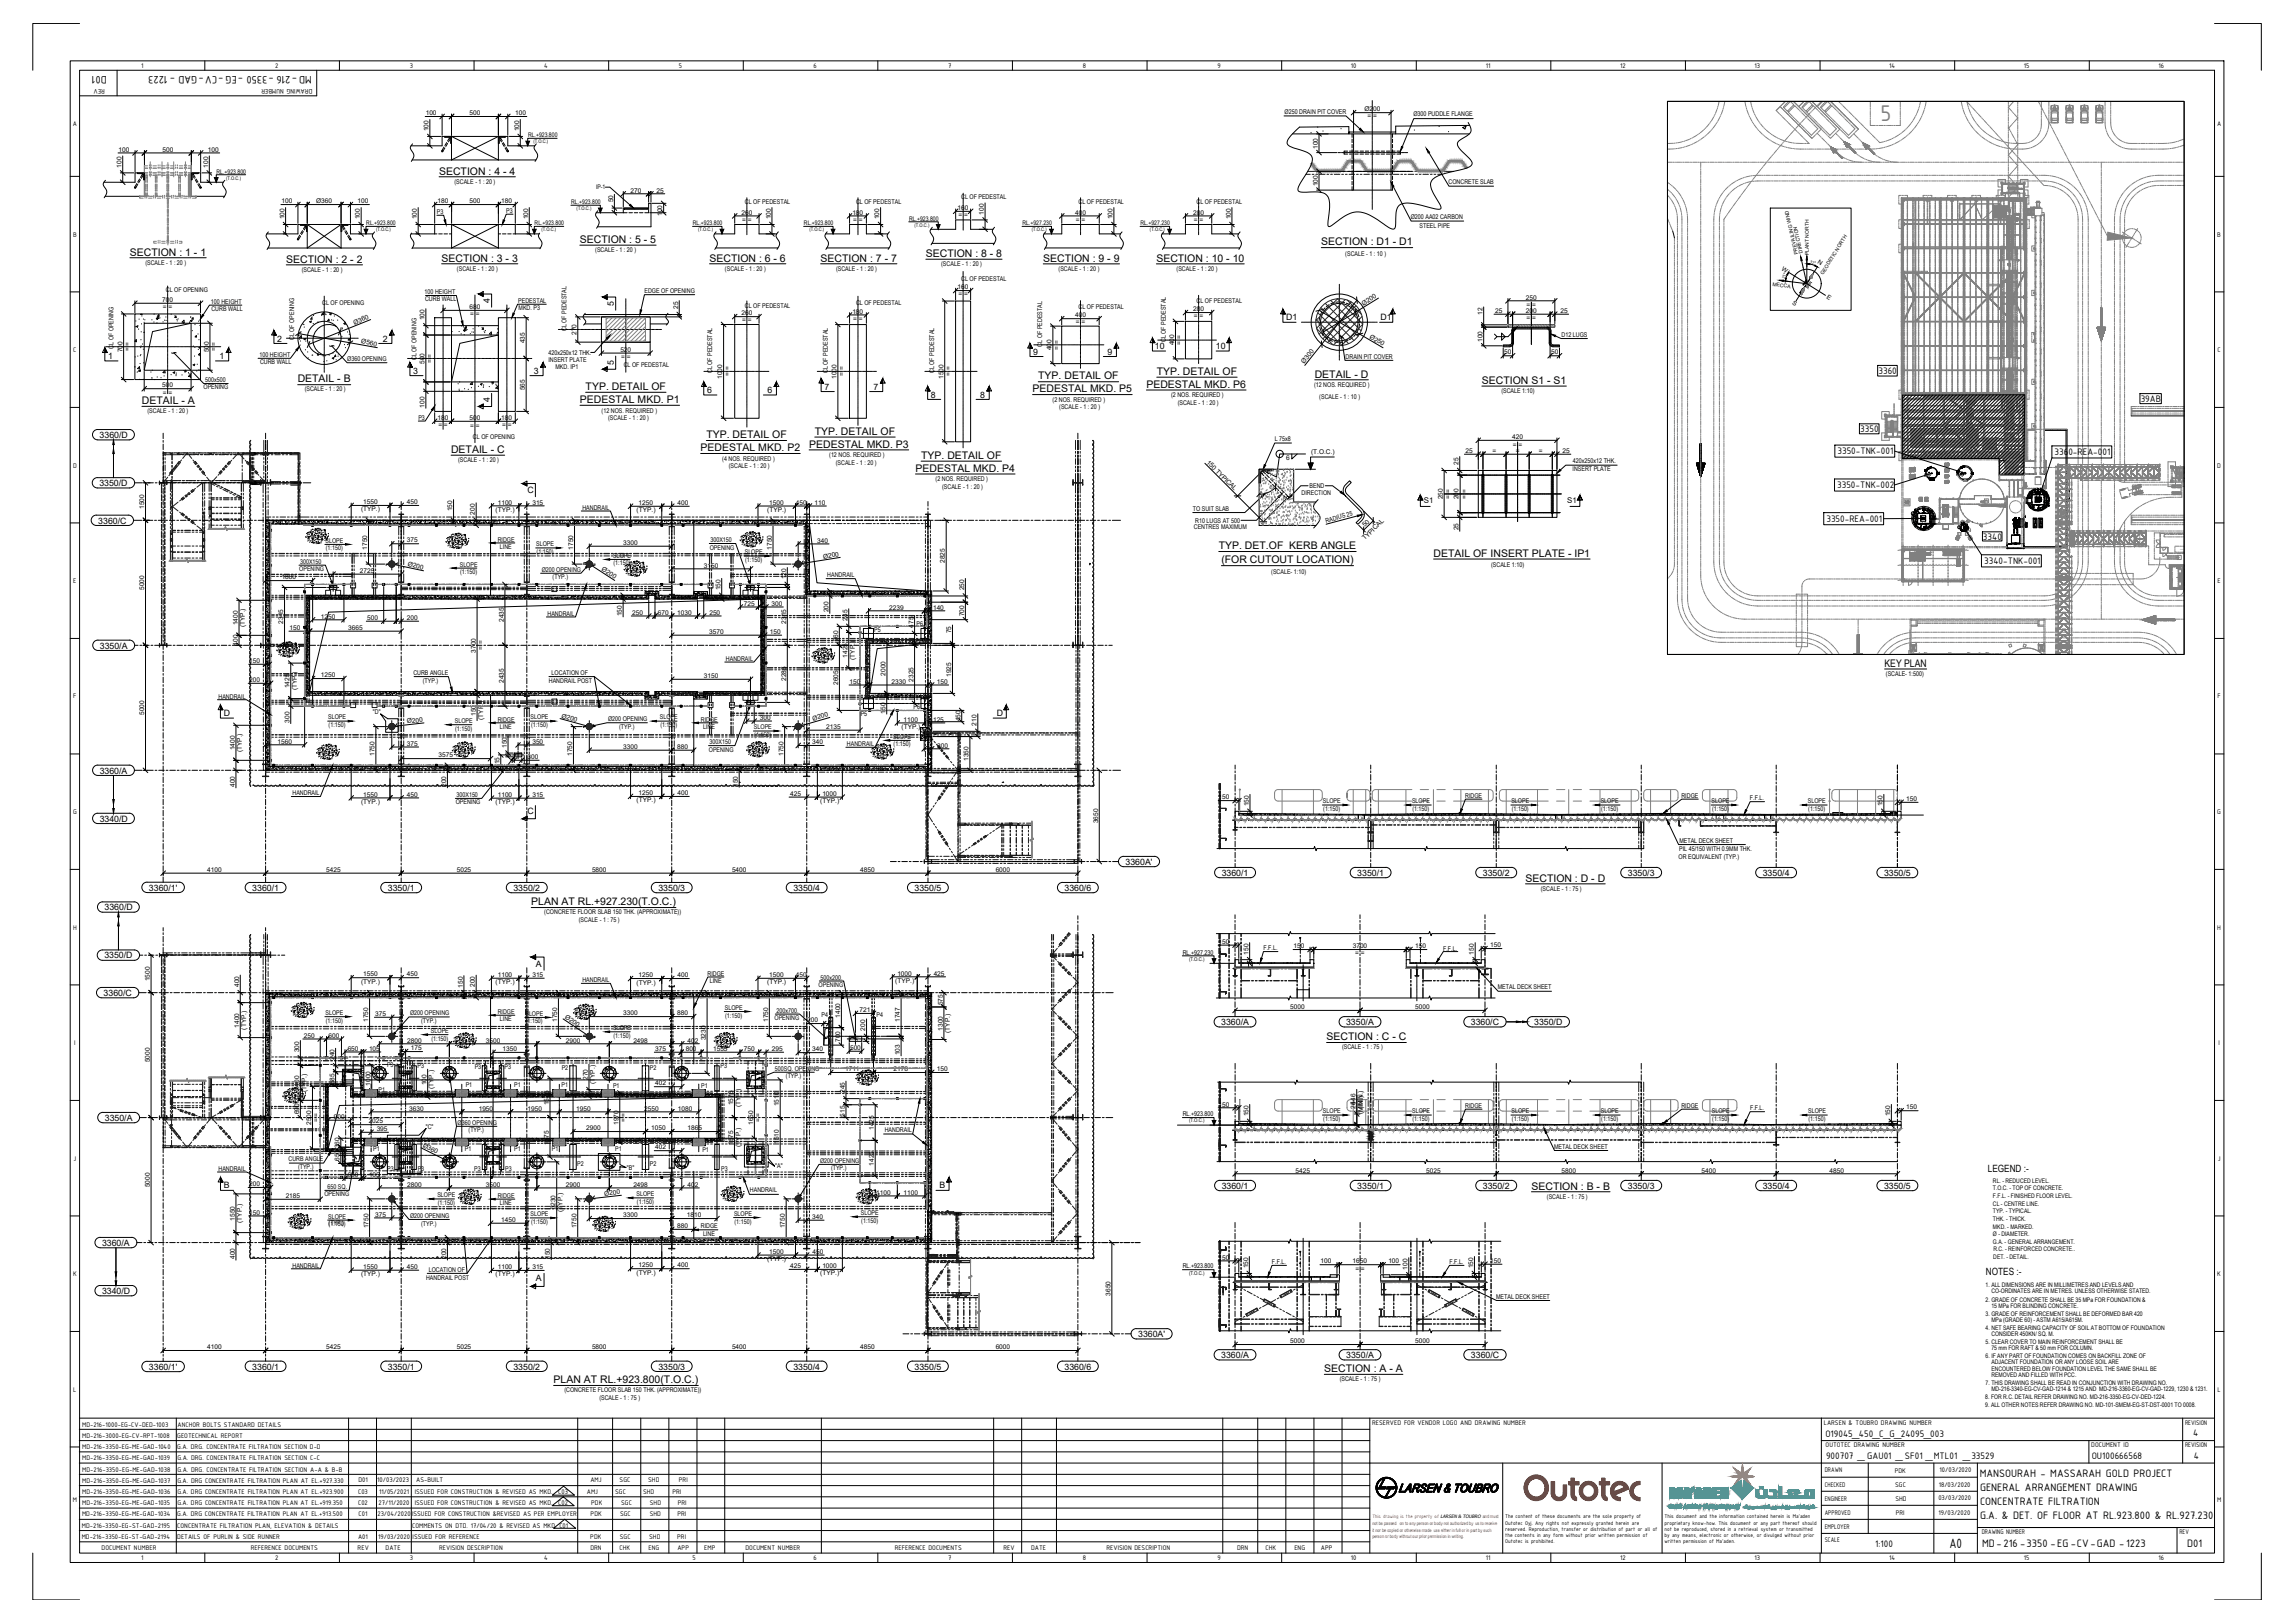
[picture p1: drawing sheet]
<svg xmlns="http://www.w3.org/2000/svg" width="1189mm" height="841mm" viewBox="0 0 1189 841" stroke-linecap="round" stroke-linejoin="round" font-family="sans-serif">
<defs><g id="words">
<text font-size="12.7" fill="#808080" x="975" y="63">5</text>
<text font-size="7.5" x="1010" y="802">A0</text>
<g font-size="6">
<text x="55" y="39" transform="rotate(180 55 39)">D01</text>
<text x="162" y="39" transform="rotate(180 162 39)">MD-216 -3350 -EG -CV-GAD - 1223</text>
<text x="1026" y="765">MANSOURAH - MASSARAH GOLD PROJECT</text>
<text x="1026" y="773">GENERAL ARRANGEMENT DRAWING</text>
<text x="1026" y="780">CONCENTRATE FILTRATION</text>
<text x="1026" y="787">G.A. &amp; DET. OF FLOOR AT RL.923.800 &amp; RL.927.230</text>
<text x="1027" y="802">MD-216 -3350 -EG -CV-GAD -1223</text>
<text x="1134" y="802">D01</text>
</g>
<g font-size="5.4">
<text x="228" y="90">SECTION : 4 - 4</text>
<text x="300" y="126">SECTION : 5 - 5</text>
<text x="685" y="127">SECTION : D1 - D1</text>
<text x="67" y="132">SECTION : 1 - 1</text>
<text x="148" y="136">SECTION : 2 - 2</text>
<text x="229" y="136">SECTION : 3 - 3</text>
<text x="368" y="136">SECTION : 6 - 6</text>
<text x="425" y="136">SECTION : 7 - 7</text>
<text x="480" y="133">SECTION : 8 - 8</text>
<text x="541" y="136">SECTION : 9 - 9</text>
<text x="599" y="136">SECTION : 10 - 10</text>
<text x="538" y="197">TYP. DETAIL OF</text>
<text x="599" y="194">TYP. DETAIL OF</text>
<text x="681" y="196">DETAIL - D</text>
<text x="154" y="198">DETAIL - B</text>
<text x="304" y="202">TYP. DETAIL OF</text>
<text x="535" y="203">PEDESTAL MKD. P5</text>
<text x="594" y="201">PEDESTAL MKD. P6</text>
<text x="768" y="199">SECTION S1 - S1</text>
<text x="74" y="209">DETAIL - A</text>
<text x="301" y="209">PEDESTAL MKD. P1</text>
<text x="366" y="227">TYP. DETAIL OF</text>
<text x="422" y="225">TYP. DETAIL OF</text>
<text x="363" y="234">PEDESTAL MKD. P2</text>
<text x="419" y="232">PEDESTAL MKD. P3</text>
<text x="234" y="235">DETAIL - C</text>
<text x="477" y="238">TYP. DETAIL OF</text>
<text x="474" y="244">PEDESTAL MKD. P4</text>
<text x="632" y="285">TYP. DET.OF KERB ANGLE</text>
<text x="633" y="292">(FOR CUTOUT LOCATION)</text>
<text x="743" y="289">DETAIL OF INSERT PLATE - IP1</text>
<text x="977" y="346">KEY PLAN</text>
<text x="791" y="457">SECTION : D - D</text>
<text x="275" y="469">PLAN AT RL.+927.230(T.O.C.)</text>
<text x="688" y="539">SECTION : C - C</text>
<text x="794" y="616">SECTION : B - B</text>
<text x="686" y="711">SECTION : A - A</text>
<text x="287" y="717">PLAN AT RL.+923.800(T.O.C.)</text>
</g>
<g font-size="5.3">
<text x="974" y="194">3360</text>
<text x="1109" y="208">39AB</text>
<text x="964" y="224">3350</text>
<text x="952" y="235">3350-TNK-001</text>
<text x="1065" y="236">3360-REA-001</text>
<text x="952" y="253">3350-TNK-002</text>
<text x="947" y="270">3350-REA-001</text>
<text x="1028" y="280">3340</text>
<text x="1028" y="292">3340-TNK-001</text>
<text x="946" y="745">O19045_450_C_G_24095_003</text>
<text x="1137" y="744">4</text>
<text x="946" y="756">900707 _GAU01 _SF01 _MTL01 _33529</text>
<text x="1084" y="756">OU100666568</text>
<text x="1137" y="756">4</text>
<text x="972" y="801">1:100</text>
</g>
<g font-size="5.2">
<text x="1030" y="607">LEGEND :-</text>
<text x="1029" y="661">NOTES :-</text>
</g>
<g font-size="4.5">
<text x="254" y="157" transform="rotate(-90 254 157)">4</text>
<text x="318" y="158" transform="rotate(-90 318 158)">5</text>
<text x="667" y="166">D1</text>
<text x="715" y="166">D1</text>
<text x="144" y="177">2</text>
<text x="198" y="177">2</text>
<text x="535" y="184">9</text>
<text x="574" y="184">9</text>
<text x="598" y="181">10</text>
<text x="630" y="181">10</text>
<text x="56" y="186">1</text>
<text x="114" y="186">1</text>
<text x="318" y="189" transform="rotate(-90 318 189)">5</text>
<text x="214" y="194">3</text>
<text x="277" y="194">3</text>
<text x="366" y="204">6</text>
<text x="398" y="204">6</text>
<text x="427" y="202">7</text>
<text x="453" y="202">7</text>
<text x="254" y="208" transform="rotate(-90 254 208)">4</text>
<text x="482" y="206">8</text>
<text x="508" y="206">8</text>
<text x="52" y="227">3360/D</text>
<text x="51" y="252">3350/D</text>
<text x="273" y="256">C</text>
<text x="51" y="271">3360/C</text>
<text x="52" y="336">3350/A</text>
<text x="116" y="371">D</text>
<text x="517" y="371">D</text>
<text x="52" y="401">3360/A</text>
<text x="52" y="426">3340/D</text>
<text x="273" y="422">C</text>
<text x="583" y="448">3360A'</text>
<text x="633" y="454">3360/1</text>
<text x="703" y="454">3350/1</text>
<text x="768" y="454">3350/2</text>
<text x="844" y="454">3350/3</text>
<text x="914" y="454">3350/4</text>
<text x="976" y="454">3350/5</text>
<text x="77" y="462">3360/1'</text>
<text x="131" y="462">3360/1</text>
<text x="201" y="462">3350/1</text>
<text x="266" y="462">3350/2</text>
<text x="341" y="462">3350/3</text>
<text x="411" y="462">3350/4</text>
<text x="474" y="462">3350/5</text>
<text x="552" y="462">3360/6</text>
<text x="54" y="472">3360/D</text>
<text x="54" y="497">3350/D</text>
<text x="278" y="501">A</text>
<text x="54" y="516">3360/C</text>
<text x="633" y="531">3360/A</text>
<text x="698" y="531">3350/A</text>
<text x="762" y="531">3360/C</text>
<text x="795" y="531">3350/D</text>
<text x="54" y="581">3350/A</text>
<text x="116" y="616">B</text>
<text x="487" y="616">B</text>
<text x="633" y="616">3360/1</text>
<text x="703" y="616">3350/1</text>
<text x="768" y="616">3350/2</text>
<text x="844" y="616">3350/3</text>
<text x="914" y="616">3350/4</text>
<text x="976" y="616">3350/5</text>
<text x="53" y="646">3360/A</text>
<text x="278" y="664">A</text>
<text x="53" y="671">3340/D</text>
<text x="590" y="693">3360A'</text>
<text x="633" y="704">3360/A</text>
<text x="698" y="704">3350/A</text>
<text x="762" y="704">3360/C</text>
<text x="77" y="710">3360/1'</text>
<text x="131" y="710">3360/1</text>
<text x="201" y="710">3350/1</text>
<text x="266" y="710">3350/2</text>
<text x="341" y="710">3350/3</text>
<text x="411" y="710">3350/4</text>
<text x="474" y="710">3350/5</text>
<text x="552" y="710">3360/6</text>
</g>
<g font-size="4.1">
<text x="738" y="261">S1</text>
<text x="812" y="261">S1</text>
</g>
<g font-size="3.8">
<text x="73" y="35">1</text>
<text x="143" y="35">2</text>
<text x="212" y="35">3</text>
<text x="282" y="35">4</text>
<text x="352" y="35">5</text>
<text x="422" y="35">6</text>
<text x="491" y="35">7</text>
<text x="561" y="35">8</text>
<text x="631" y="35">9</text>
<text x="700" y="35">10</text>
<text x="770" y="35">11</text>
<text x="840" y="35">12</text>
<text x="909" y="35">13</text>
<text x="979" y="35">14</text>
<text x="1049" y="35">15</text>
<text x="1119" y="35">16</text>
<text x="54" y="46" transform="rotate(180 54 46)">REV</text>
<text x="162" y="46" transform="rotate(180 162 46)">DRAWING NUMBER</text>
<text x="38" y="65">A</text>
<text x="1149" y="65">A</text>
<text x="38" y="123">B</text>
<text x="1149" y="123">B</text>
<text x="38" y="182">C</text>
<text x="1149" y="182">C</text>
<text x="38" y="242">D</text>
<text x="1149" y="242">D</text>
<text x="38" y="302">E</text>
<text x="1149" y="302">E</text>
<text x="38" y="362">F</text>
<text x="1149" y="362">F</text>
<text x="38" y="422">G</text>
<text x="1149" y="422">G</text>
<text x="38" y="482">H</text>
<text x="1149" y="482">H</text>
<text x="38" y="542">I</text>
<text x="1150" y="542">I</text>
<text x="38" y="601">J</text>
<text x="1149" y="601">J</text>
<text x="38" y="661">K</text>
<text x="1149" y="661">K</text>
<text x="38" y="721">L</text>
<text x="1149" y="721">L</text>
<text x="43" y="739">MD-216-1000-EG-CV-DED-1003</text>
<text x="92" y="739">ANCHOR BOLTS STANDARD DETAILS</text>
<text x="711" y="738">RESERVED FOR VENDOR LOGO AND DRAWING NUMBER</text>
<text x="945" y="738">LARSEN &amp; TOUBRO DRAWING NUMBER</text>
<text x="1132" y="738">REVISION</text>
<text x="43" y="745">MD-216-3000-EG-CV-RPT-1008</text>
<text x="92" y="745">GEOTECHNICAL REPORT</text>
<text x="946" y="750">OUTOTEC DRAWING NUMBER</text>
<text x="1084" y="750">DOCUMENT ID</text>
<text x="1132" y="750">REVISION</text>
<text x="43" y="751">MD-216-3350-EG-ME-GAD-1040</text>
<text x="92" y="751">G.A. DRG. CONCENTRATE FILTRATION SECTION D-D</text>
<text x="43" y="757">MD-216-3350-EG-ME-GAD-1039</text>
<text x="92" y="757">G.A. DRG. CONCENTRATE FILTRATION SECTION C-C</text>
<text x="43" y="763">MD-216-3350-EG-ME-GAD-1038</text>
<text x="92" y="763">G.A. DRG. CONCENTRATE FILTRATION SECTION A-A &amp; B-B</text>
<text x="946" y="763">DRAWN</text>
<text x="982" y="763">PDK</text>
<text x="1005" y="763">10/03/2020</text>
<text x="43" y="768">MD-216-3350-EG-ME-GAD-1037</text>
<text x="92" y="768">G.A. DRG CONCENTRATE FILTRATION PLAN AT EL.+927.330</text>
<text x="186" y="768">D01</text>
<text x="196" y="768">10/03/2023</text>
<text x="216" y="768">AS-BUILT</text>
<text x="306" y="768">AMJ</text>
<text x="321" y="768">SGC</text>
<text x="336" y="768">SHD</text>
<text x="352" y="768">PRI</text>
<text x="946" y="770">CHECKED</text>
<text x="982" y="770">SGC</text>
<text x="1005" y="770">18/03/2020</text>
<text x="38" y="779">M</text>
<text x="43" y="774">MD-216-3350-EG-ME-GAD-1036</text>
<text x="92" y="774">G.A. DRG CONCENTRATE FILTRATION PLAN AT EL.+923.900</text>
<text x="186" y="774">C03</text>
<text x="196" y="774">11/05/2021</text>
<text x="215" y="774">ISSUED FOR CONSTRUCTION &amp; REVISED AS MKD.</text>
<text x="289" y="774">C03</text>
<text x="304" y="774">AMJ</text>
<text x="319" y="774">SGC</text>
<text x="333" y="774">SHD</text>
<text x="348" y="774">PRI</text>
<text x="946" y="778">ENGINEER</text>
<text x="982" y="778">SHD</text>
<text x="1005" y="777">03/03/2020</text>
<text x="1149" y="779">M</text>
<text x="43" y="786">MD-216-3350-EG-ME-GAD-1034</text>
<text x="43" y="780">MD-216-3350-EG-ME-GAD-1035</text>
<text x="92" y="786">G.A. DRG CONCENTRATE FILTRATION PLAN AT EL.+913.500</text>
<text x="92" y="780">G.A. DRG CONCENTRATE FILTRATION PLAN AT EL.+919.350</text>
<text x="186" y="780">C02</text>
<text x="186" y="786">C01</text>
<text x="196" y="786">23/04/2020</text>
<text x="196" y="780">27/11/2020</text>
<text x="214" y="786">ISSUED FOR CONSTRUCTION &amp;REVISED AS PER EMPLOYER</text>
<text x="215" y="780">ISSUED FOR CONSTRUCTION &amp; REVISED AS MKD.</text>
<text x="289" y="780">C02</text>
<text x="306" y="786">PDK</text>
<text x="306" y="780">PDK</text>
<text x="321" y="786">SGC</text>
<text x="322" y="780">SGC</text>
<text x="337" y="786">SHD</text>
<text x="337" y="780">SHD</text>
<text x="351" y="786">PRI</text>
<text x="351" y="780">PRI</text>
<text x="946" y="785">APPROVED</text>
<text x="982" y="785">PRI</text>
<text x="1005" y="785">19/03/2020</text>
<text x="42" y="792">MD-216-3350-EG-ST-GAD-2195</text>
<text x="92" y="792">CONCENTRATE FILTRATION PLAN, ELEVATION &amp; DETAILS</text>
<text x="214" y="792">COMMENTS ON DTD. 17/04/20 &amp; REVISED AS MKD. C01</text>
<text x="42" y="798">MD-216-3350-EG-ST-GAD-2194</text>
<text x="92" y="798">DETAILS OF PURLIN &amp; SIDE RUNNER</text>
<text x="186" y="798">A01</text>
<text x="196" y="798">19/03/2020</text>
<text x="214" y="798">ISSUED FOR REFERENCE</text>
<text x="306" y="798">PDK</text>
<text x="321" y="798">SGC</text>
<text x="336" y="798">SHD</text>
<text x="351" y="798">PRI</text>
<text x="946" y="792">EMPLOYER</text>
<text x="1027" y="795">DRAWING NUMBER</text>
<text x="1129" y="795">REV</text>
<text x="53" y="803">DOCUMENT NUMBER</text>
<text x="130" y="803">REFERENCE DOCUMENTS</text>
<text x="185" y="803">REV</text>
<text x="200" y="803">DATE</text>
<text x="228" y="803">REVISION DESCRIPTION</text>
<text x="306" y="803">DRN</text>
<text x="321" y="803">CHK</text>
<text x="336" y="803">ENG</text>
<text x="351" y="803">APP</text>
<text x="365" y="803">EMP</text>
<text x="386" y="803">DOCUMENT NUMBER</text>
<text x="464" y="803">REFERENCE DOCUMENTS</text>
<text x="520" y="803">REV</text>
<text x="534" y="803">DATE</text>
<text x="573" y="803">REVISION DESCRIPTION</text>
<text x="641" y="803">DRN</text>
<text x="656" y="803">CHK</text>
<text x="671" y="803">ENG</text>
<text x="685" y="803">APP</text>
<text x="946" y="799">SCALE</text>
<text x="73" y="808">1</text>
<text x="143" y="808">2</text>
<text x="212" y="808">3</text>
<text x="282" y="808">4</text>
<text x="359" y="808">5</text>
<text x="422" y="808">6</text>
<text x="491" y="808">7</text>
<text x="561" y="808">8</text>
<text x="631" y="808">9</text>
<text x="700" y="808">10</text>
<text x="770" y="808">11</text>
<text x="840" y="808">12</text>
<text x="909" y="808">13</text>
<text x="979" y="808">14</text>
<text x="1049" y="808">15</text>
<text x="1119" y="808">16</text>
</g>
<g font-size="3.4">
<text x="221" y="60">100</text>
<text x="243" y="60">500</text>
<text x="267" y="60">100</text>
<text x="666" y="59">Ø250 DRAIN PIT COVER</text>
<text x="707" y="58">Ø200</text>
<text x="709" y="61">= =</text>
<text x="733" y="60">Ø300 PUDDLE FLANGE</text>
<text x="222" y="68" transform="rotate(-90 222 68)">100</text>
<text x="269" y="68" transform="rotate(-90 269 68)">100</text>
<text x="683" y="77" transform="rotate(-90 683 77)">100</text>
<text x="61" y="79">100</text>
<text x="84" y="79">500</text>
<text x="108" y="79">100</text>
<text x="63" y="87" transform="rotate(-90 63 87)">100</text>
<text x="108" y="87" transform="rotate(-90 108 87)">100</text>
<text x="236" y="95">(SCALE - 1 : 20 )</text>
<text x="751" y="95">CONCRETE SLAB</text>
<text x="327" y="100">270</text>
<text x="340" y="100">25</text>
<text x="683" y="97" transform="rotate(-90 683 97)">100</text>
<text x="146" y="105">100</text>
<text x="164" y="105">Ø360</text>
<text x="185" y="105">100</text>
<text x="227" y="105">180</text>
<text x="243" y="105">500</text>
<text x="260" y="105">180</text>
<text x="318" y="105" transform="rotate(-90 318 105)">50</text>
<text x="386" y="106">CL OF PEDESTAL</text>
<text x="444" y="106">CL OF PEDESTAL</text>
<text x="498" y="103">CL OF PEDESTAL</text>
<text x="559" y="106">CL OF PEDESTAL</text>
<text x="620" y="106">CL OF PEDESTAL</text>
<text x="147" y="114" transform="rotate(-90 147 114)">100</text>
<text x="187" y="114" transform="rotate(-90 187 114)">100</text>
<text x="216" y="114" transform="rotate(-90 216 114)">100</text>
<text x="226" y="111">P3</text>
<text x="262" y="110">P3</text>
<text x="274" y="114" transform="rotate(-90 274 114)">100</text>
<text x="343" y="112" transform="rotate(-90 343 112)">100</text>
<text x="384" y="111">260</text>
<text x="399" y="114" transform="rotate(-90 399 114)">100</text>
<text x="442" y="111">180</text>
<text x="456" y="114" transform="rotate(-90 456 114)">100</text>
<text x="496" y="109">160</text>
<text x="497" y="113">= =</text>
<text x="510" y="111" transform="rotate(-90 510 111)">100</text>
<text x="557" y="111">400</text>
<text x="577" y="114" transform="rotate(-90 577 114)">100</text>
<text x="618" y="111">280</text>
<text x="638" y="114" transform="rotate(-90 638 114)">100</text>
<text x="731" y="113">Ø200 AA02 CARBON</text>
<text x="385" y="115">= =</text>
<text x="442" y="115">= =</text>
<text x="558" y="115">= =</text>
<text x="619" y="115">= =</text>
<text x="736" y="118">STEEL PIPE</text>
<text x="308" y="131">(SCALE - 1 : 20 )</text>
<text x="75" y="137">(SCALE - 1 : 20 )</text>
<text x="488" y="138">(SCALE - 1 : 20 )</text>
<text x="697" y="133">(SCALE - 1 : 10 )</text>
<text x="156" y="141">(SCALE - 1 : 20 )</text>
<text x="237" y="140">(SCALE - 1 : 20 )</text>
<text x="376" y="140">(SCALE - 1 : 20 )</text>
<text x="433" y="140">(SCALE - 1 : 20 )</text>
<text x="549" y="140">(SCALE - 1 : 20 )</text>
<text x="610" y="140">(SCALE - 1 : 20 )</text>
<text x="496" y="150">160</text>
<text x="498" y="145">CL OF PEDESTAL</text>
<text x="86" y="151">CL OF OPENING</text>
<text x="220" y="152">100 HEIGHT</text>
<text x="334" y="152">EDGE OF OPENING</text>
<text x="497" y="154">= =</text>
<text x="791" y="155">250</text>
<text x="84" y="157">700</text>
<text x="84" y="160">= =</text>
<text x="109" y="157">100 HEIGHT</text>
<text x="110" y="161">CURB WALL</text>
<text x="167" y="158">CL OF OPENING</text>
<text x="220" y="156">CURB WALL</text>
<text x="243" y="160">680</text>
<text x="269" y="157">PEDESTAL</text>
<text x="269" y="161">MKD. P3</text>
<text x="351" y="160" transform="rotate(-90 351 160)">25</text>
<text x="386" y="159">CL OF PEDESTAL</text>
<text x="444" y="158">CL OF PEDESTAL</text>
<text x="559" y="160">CL OF PEDESTAL</text>
<text x="618" y="161">280</text>
<text x="620" y="157">CL OF PEDESTAL</text>
<text x="707" y="158" transform="rotate(-32 707 158)">Ø200</text>
<text x="791" y="159">= =</text>
<text x="220" y="166" transform="rotate(-90 220 166)">100</text>
<text x="244" y="164">= =</text>
<text x="384" y="163">260</text>
<text x="385" y="167">= =</text>
<text x="442" y="163">180</text>
<text x="442" y="166">= =</text>
<text x="557" y="164">400</text>
<text x="619" y="165">= =</text>
<text x="768" y="163" transform="rotate(-90 768 163)">12</text>
<text x="775" y="162">25</text>
<text x="791" y="162">200</text>
<text x="791" y="166">= =</text>
<text x="809" y="162">25</text>
<text x="184" y="168" transform="rotate(-22 184 168)">Ø360</text>
<text x="294" y="172" transform="rotate(-90 294 172)">CL OF PEDESTAL</text>
<text x="299" y="174" transform="rotate(-90 299 174)">270</text>
<text x="558" y="168">= =</text>
<text x="152" y="176" transform="rotate(-90 152 176)">CL OF OPENING</text>
<text x="187" y="178" transform="rotate(10 187 178)">Ø560</text>
<text x="272" y="178" transform="rotate(-90 272 178)">435</text>
<text x="540" y="180" transform="rotate(-90 540 180)">CL OF PEDESTAL</text>
<text x="604" y="177" transform="rotate(-90 604 177)">CL OF PEDESTAL</text>
<text x="609" y="179" transform="rotate(-90 609 179)">400</text>
<text x="612" y="179" transform="rotate(-90 612 179)">= =</text>
<text x="710" y="175" transform="rotate(30 710 175)">Ø250</text>
<text x="768" y="177" transform="rotate(-90 768 177)">100</text>
<text x="809" y="175">D12 LUGS</text>
<text x="59" y="181" transform="rotate(-90 59 181)">CL OF OPENING</text>
<text x="63" y="182" transform="rotate(-90 63 182)">700</text>
<text x="67" y="182" transform="rotate(-90 67 182)">= =</text>
<text x="108" y="182" transform="rotate(-90 108 182)">500</text>
<text x="112" y="182" transform="rotate(-90 112 182)">= =</text>
<text x="135" y="185">100 HEIGHT</text>
<text x="284" y="184">420x250x12 THK.</text>
<text x="321" y="182">520</text>
<text x="545" y="181" transform="rotate(-90 545 181)">400</text>
<text x="549" y="181" transform="rotate(-90 549 181)">= =</text>
<text x="697" y="186">DRAIN PIT COVER</text>
<text x="780" y="184">50</text>
<text x="804" y="184">50</text>
<text x="135" y="189">CURB WALL</text>
<text x="180" y="187">Ø360 OPENING</text>
<text x="216" y="187" transform="rotate(-90 216 187)">CL OF OPENING</text>
<text x="220" y="189" transform="rotate(-90 220 189)">500</text>
<text x="224" y="188" transform="rotate(-90 224 188)">= =</text>
<text x="284" y="188">INSERT PLATE</text>
<text x="288" y="191">MKD. IP1</text>
<text x="322" y="186">= =</text>
<text x="323" y="190">CL OF PEDESTAL</text>
<text x="676" y="189" transform="rotate(-51 676 189)">Ø300</text>
<text x="369" y="193" transform="rotate(-90 369 193)">CL OF PEDESTAL</text>
<text x="374" y="196" transform="rotate(-90 374 196)">1000</text>
<text x="378" y="195" transform="rotate(-90 378 195)">= =</text>
<text x="429" y="193" transform="rotate(-90 429 193)">CL OF PEDESTAL</text>
<text x="434" y="196" transform="rotate(-90 434 196)">1000</text>
<text x="437" y="195" transform="rotate(-90 437 195)">= =</text>
<text x="484" y="193" transform="rotate(-90 484 193)">CL OF PEDESTAL</text>
<text x="489" y="196" transform="rotate(-90 489 196)">1500</text>
<text x="493" y="195" transform="rotate(-90 493 195)">= =</text>
<text x="84" y="201">500</text>
<text x="105" y="202">OPENING</text>
<text x="106" y="198">500x500</text>
<text x="158" y="203">(SCALE - 1 : 20 )</text>
<text x="272" y="202" transform="rotate(-90 272 202)">565</text>
<text x="681" y="201">(12 NOS. REQUIRED )</text>
<text x="778" y="204">(SCALE 1:10)</text>
<text x="84" y="204">= =</text>
<text x="546" y="208">(2 NOS. REQUIRED )</text>
<text x="607" y="206">(2 NOS. REQUIRED )</text>
<text x="610" y="210">(SCALE - 1 : 20 )</text>
<text x="684" y="207">(SCALE - 1 : 10 )</text>
<text x="76" y="214">(SCALE - 1 : 20 )</text>
<text x="220" y="211" transform="rotate(-90 220 211)">100</text>
<text x="312" y="214">(12 NOS. REQUIRED )</text>
<text x="549" y="212">(SCALE - 1 : 20 )</text>
<text x="217" y="218">P3</text>
<text x="227" y="218">180</text>
<text x="227" y="221">= =</text>
<text x="243" y="218">500</text>
<text x="244" y="222">= =</text>
<text x="260" y="218">180</text>
<text x="260" y="221">= =</text>
<text x="315" y="218">(SCALE - 1 : 20 )</text>
<text x="245" y="227">CL OF OPENING</text>
<text x="784" y="227">420</text>
<text x="661" y="229">L 75x8</text>
<text x="784" y="231">= =</text>
<text x="237" y="239">(SCALE - 1 : 20 )</text>
<text x="374" y="239">(4 NOS. REQUIRED )</text>
<text x="430" y="237">(12 NOS. REQUIRED )</text>
<text x="625" y="240" transform="rotate(45 625 240)">150 TYPICAL</text>
<text x="666" y="238">6</text>
<text x="679" y="235">(T.O.C.)</text>
<text x="759" y="235">25</text>
<text x="774" y="235">=</text>
<text x="786" y="235">=</text>
<text x="797" y="235">=</text>
<text x="810" y="235">25</text>
<text x="378" y="243">(SCALE - 1 : 20 )</text>
<text x="433" y="241">(SCALE - 1 : 20 )</text>
<text x="756" y="241" transform="rotate(-90 756 241)">25</text>
<text x="815" y="244">INSERT PLATE</text>
<text x="815" y="240">420x250x12 THK.</text>
<text x="485" y="249">(2 NOS. REQUIRED )</text>
<text x="488" y="253">(SCALE - 1 : 20 )</text>
<text x="656" y="255" transform="rotate(-24 656 255)">-</text>
<text x="675" y="256">DIRECTION</text>
<text x="679" y="253">BEND</text>
<text x="75" y="264" transform="rotate(-90 75 264)">1500</text>
<text x="188" y="261">1550</text>
<text x="211" y="261">450</text>
<text x="258" y="261">1100</text>
<text x="276" y="261">315</text>
<text x="331" y="262">1250</text>
<text x="351" y="262">400</text>
<text x="399" y="262">1500</text>
<text x="412" y="262">450</text>
<text x="422" y="262">110</text>
<text x="748" y="259" transform="rotate(-90 748 259)">250</text>
<text x="751" y="258" transform="rotate(-90 751 258)">= =</text>
<text x="756" y="259" transform="rotate(-90 756 259)">200</text>
<text x="760" y="258" transform="rotate(-90 760 258)">= =</text>
<text x="187" y="265">(TYP.)</text>
<text x="234" y="265" transform="rotate(-90 234 265)">150</text>
<text x="246" y="267" transform="rotate(-90 246 267)">200</text>
<text x="257" y="265">(TYP.)</text>
<text x="302" y="264">HANDRAIL</text>
<text x="330" y="265">(TYP.)</text>
<text x="398" y="265">(TYP.)</text>
<text x="618" y="265">TO SUIT SLAB</text>
<text x="619" y="274">CENTRES MAXIMUM</text>
<text x="619" y="271">R10 LUGS AT 500</text>
<text x="687" y="271" transform="rotate(-15 687 271)">RADIUS 25</text>
<text x="707" y="273" transform="rotate(-45 707 273)">50</text>
<text x="756" y="275" transform="rotate(-90 756 275)">25</text>
<text x="169" y="281">SLOPE</text>
<text x="211" y="281">375</text>
<text x="258" y="281">RIDGE</text>
<text x="368" y="281">300X150</text>
<text x="424" y="281">340</text>
<text x="707" y="280" transform="rotate(-44 707 280)">TYPICAL</text>
<text x="169" y="285">(1:150)</text>
<text x="190" y="285" transform="rotate(-90 190 285)">1750</text>
<text x="259" y="284">LINE</text>
<text x="278" y="283">SLOPE</text>
<text x="278" y="287">(1:150)</text>
<text x="297" y="285" transform="rotate(-90 297 285)">1750</text>
<text x="323" y="282">3300</text>
<text x="368" y="285">OPENING</text>
<text x="386" y="287">SLOPE</text>
<text x="400" y="285" transform="rotate(-90 400 285)">1750</text>
<text x="156" y="292">300X150</text>
<text x="211" y="293" transform="rotate(12 211 293)">Ø200</text>
<text x="238" y="294">SLOPE</text>
<text x="318" y="289">SLOPE</text>
<text x="318" y="293">(1:150)</text>
<text x="386" y="291">(1:150)</text>
<text x="427" y="290" transform="rotate(-9 427 290)">Ø200</text>
<text x="490" y="292" transform="rotate(-90 490 292)">2825</text>
<text x="155" y="296">OPENING</text>
<text x="187" y="297">2725</text>
<text x="238" y="298">(1:150)</text>
<text x="281" y="296">Ø200 OPENING</text>
<text x="312" y="295" transform="rotate(33 312 295)">Ø200</text>
<text x="365" y="294">3150</text>
<text x="429" y="299">HANDRAIL</text>
<text x="659" y="298">(SCALE- 1:10)</text>
<text x="773" y="294">(SCALE 1:10)</text>
<text x="75" y="306" transform="rotate(-90 75 306)">5000</text>
<text x="146" y="300">1880</text>
<text x="286" y="300">(TYP.)</text>
<text x="373" y="306" transform="rotate(-90 373 306)">150</text>
<text x="407" y="300" transform="rotate(-90 407 300)">120</text>
<text x="500" y="306" transform="rotate(-90 500 306)">250</text>
<text x="386" y="314">725</text>
<text x="400" y="314">300</text>
<text x="429" y="317" transform="rotate(-90 429 317)">200</text>
<text x="461" y="316">2239</text>
<text x="484" y="316">140</text>
<text x="147" y="323" transform="rotate(-90 147 323)">2315</text>
<text x="166" y="321">1250</text>
<text x="190" y="321">500</text>
<text x="211" y="321">200</text>
<text x="261" y="322" transform="rotate(-90 261 322)">2435</text>
<text x="284" y="319">HANDRAIL</text>
<text x="322" y="319" transform="rotate(-90 322 319)">150</text>
<text x="328" y="319">250</text>
<text x="341" y="319">670</text>
<text x="351" y="319">1030</text>
<text x="368" y="319">250</text>
<text x="407" y="323" transform="rotate(-90 407 323)">2315</text>
<text x="439" y="322" transform="rotate(-90 439 322)">245</text>
<text x="500" y="319" transform="rotate(-90 500 319)">700</text>
<text x="123" y="324" transform="rotate(-90 123 324)">1400</text>
<text x="127" y="325" transform="rotate(-90 127 325)">(TYP.)</text>
<text x="150" y="326">150</text>
<text x="180" y="326">3665</text>
<text x="368" y="328">3570</text>
<text x="399" y="328">150</text>
<text x="453" y="327">P5</text>
<text x="473" y="325" transform="rotate(-90 473 325)">475</text>
<text x="475" y="324">P6</text>
<text x="493" y="328" transform="rotate(-90 493 328)">75</text>
<text x="123" y="335" transform="rotate(-90 123 335)">400</text>
<text x="434" y="332" transform="rotate(-90 434 332)">760</text>
<text x="247" y="338" transform="rotate(-90 247 338)">3700</text>
<text x="250" y="337" transform="rotate(-90 250 337)">= =</text>
<text x="439" y="341" transform="rotate(-90 439 341)">1425</text>
<text x="443" y="342" transform="rotate(-90 443 342)">(TYP.)</text>
<text x="129" y="344">150</text>
<text x="376" y="342">HANDRAIL</text>
<text x="129" y="353">200</text>
<text x="166" y="351">1250</text>
<text x="214" y="350">CURB ANGLE</text>
<text x="219" y="354">(TYP.)</text>
<text x="261" y="354" transform="rotate(-90 261 354)">2435</text>
<text x="284" y="354">HANDRAIL POST</text>
<text x="286" y="350">LOCATION OF</text>
<text x="365" y="351">3150</text>
<text x="407" y="353" transform="rotate(-90 407 353)">2285</text>
<text x="459" y="350" transform="rotate(-90 459 350)">2000</text>
<text x="473" y="353" transform="rotate(-90 473 353)">2325</text>
<text x="493" y="351" transform="rotate(-90 493 351)">1925</text>
<text x="977" y="350">(SCALE- 1:500)</text>
<text x="150" y="357" transform="rotate(-90 150 357)">1425</text>
<text x="154" y="358" transform="rotate(-90 154 358)">(TYP.)</text>
<text x="434" y="355" transform="rotate(-90 434 355)">2605</text>
<text x="440" y="354">150</text>
<text x="462" y="354">2330</text>
<text x="485" y="354">150</text>
<text x="113" y="362">HANDRAIL</text>
<text x="75" y="371" transform="rotate(-90 75 371)">5000</text>
<text x="193" y="370">&quot;D&quot;</text>
<text x="247" y="371" transform="rotate(-90 247 371)">150</text>
<text x="291" y="372" transform="rotate(15 291 372)">Ø200</text>
<text x="446" y="371">P5</text>
<text x="459" y="370" transform="rotate(-90 459 370)">150</text>
<text x="473" y="368">P6</text>
<text x="150" y="374" transform="rotate(-90 150 374)">300</text>
<text x="170" y="373">SLOPE</text>
<text x="170" y="377">(1:150)</text>
<text x="211" y="375" transform="rotate(-6 211 375)">Ø200</text>
<text x="236" y="375">SLOPE</text>
<text x="250" y="373" transform="rotate(-90 250 373)">(TYP.)</text>
<text x="258" y="374">RIDGE</text>
<text x="259" y="378">LINE</text>
<text x="275" y="373">SLOPE</text>
<text x="275" y="377">(1:150)</text>
<text x="315" y="374">Ø200 OPENING</text>
<text x="321" y="378">(TYP.)</text>
<text x="342" y="373">SLOPE</text>
<text x="342" y="377">(1:150)</text>
<text x="363" y="374">RIDGE</text>
<text x="364" y="378">LINE</text>
<text x="391" y="378">SLOPE</text>
<text x="394" y="373">300</text>
<text x="421" y="374" transform="rotate(-16 421 374)">Ø200</text>
<text x="428" y="378">2135</text>
<text x="467" y="378">(TYP.)</text>
<text x="468" y="374">1100</text>
<text x="484" y="374">125</text>
<text x="498" y="374" transform="rotate(-90 498 374)">450</text>
<text x="506" y="376" transform="rotate(-90 506 376)">210</text>
<text x="236" y="379">(1:150)</text>
<text x="391" y="382">(1:150)</text>
<text x="463" y="383">SLOPE</text>
<text x="122" y="389" transform="rotate(-90 122 389)">1400</text>
<text x="125" y="390" transform="rotate(-90 125 390)">(TYP.)</text>
<text x="144" y="385">1560</text>
<text x="211" y="386">375</text>
<text x="263" y="388" transform="rotate(-90 263 388)">150</text>
<text x="276" y="385">350</text>
<text x="323" y="388">3300</text>
<text x="351" y="388">880</text>
<text x="367" y="390">OPENING</text>
<text x="368" y="386">300X150</text>
<text x="421" y="386">340</text>
<text x="439" y="387">HANDRAIL</text>
<text x="463" y="387">(1:150)</text>
<text x="486" y="387">300</text>
<text x="194" y="392" transform="rotate(-90 194 392)">1750</text>
<text x="227" y="392">3575</text>
<text x="273" y="393">300</text>
<text x="297" y="392" transform="rotate(-90 297 392)">1750</text>
<text x="406" y="392" transform="rotate(-90 406 392)">1750</text>
<text x="502" y="394" transform="rotate(-90 502 394)">1350</text>
<text x="259" y="398" transform="rotate(-90 259 398)">615</text>
<text x="122" y="408" transform="rotate(-90 122 408)">400</text>
<text x="231" y="408" transform="rotate(-90 231 408)">200</text>
<text x="382" y="408" transform="rotate(-90 382 408)">150</text>
<text x="152" y="412">HANDRAIL</text>
<text x="188" y="413">1550</text>
<text x="211" y="413">450</text>
<text x="237" y="413">300X150</text>
<text x="258" y="413">1100</text>
<text x="276" y="413">315</text>
<text x="331" y="412">1250</text>
<text x="351" y="412">400</text>
<text x="410" y="412">425</text>
<text x="426" y="412">1000</text>
<text x="759" y="414">RIDGE</text>
<text x="871" y="414">RIDGE</text>
<text x="187" y="417">(TYP.)</text>
<text x="236" y="417">OPENING</text>
<text x="257" y="417">(TYP.)</text>
<text x="330" y="416">(TYP.)</text>
<text x="425" y="416">(TYP.)</text>
<text x="632" y="414">150</text>
<text x="647" y="418" transform="rotate(-90 647 418)">150</text>
<text x="686" y="416">SLOPE</text>
<text x="732" y="416">SLOPE</text>
<text x="783" y="416">SLOPE</text>
<text x="830" y="416">SLOPE</text>
<text x="887" y="416">SLOPE</text>
<text x="907" y="415">F.F.L.</text>
<text x="937" y="416">SLOPE</text>
<text x="976" y="418" transform="rotate(-90 976 418)">150</text>
<text x="988" y="415">150</text>
<text x="686" y="420">(1:150)</text>
<text x="732" y="420">(1:150)</text>
<text x="783" y="420">(1:150)</text>
<text x="830" y="420">(1:150)</text>
<text x="887" y="420">(1:150)</text>
<text x="937" y="420">(1:150)</text>
<text x="569" y="427" transform="rotate(-90 569 427)">3650</text>
<text x="870" y="437">METAL DECK SHEET</text>
<text x="870" y="441">PIL 45/150 WITH 0.9MM THK.</text>
<text x="870" y="445">OR EQUIVALENT (TYP.)</text>
<text x="107" y="452">4100</text>
<text x="169" y="452">5425</text>
<text x="237" y="452">5025</text>
<text x="307" y="452">5800</text>
<text x="379" y="452">5400</text>
<text x="446" y="452">4850</text>
<text x="516" y="452">6000</text>
<text x="799" y="462">(SCALE - 1 : 75 )</text>
<text x="282" y="474">(CONCRETE FLOOR SLAB 150 THK. (APPROXIMATE))</text>
<text x="300" y="478">(SCALE - 1 : 75 )</text>
<text x="632" y="489">150</text>
<text x="670" y="491">150</text>
<text x="701" y="491">3700</text>
<text x="733" y="491">150</text>
<text x="772" y="491">150</text>
<text x="613" y="495">RL.+927.230</text>
<text x="647" y="495" transform="rotate(-90 647 495)">150</text>
<text x="655" y="492">F.F.L.</text>
<text x="702" y="495">= =</text>
<text x="748" y="493">F.F.L.</text>
<text x="764" y="495" transform="rotate(-90 764 495)">150</text>
<text x="78" y="509" transform="rotate(-90 78 509)">1500</text>
<text x="187" y="510">(TYP.)</text>
<text x="188" y="506">1550</text>
<text x="211" y="506">450</text>
<text x="257" y="510">(TYP.)</text>
<text x="258" y="506">1100</text>
<text x="276" y="506">315</text>
<text x="302" y="509">HANDRAIL</text>
<text x="331" y="506">1250</text>
<text x="351" y="506">400</text>
<text x="367" y="506">RIDGE</text>
<text x="368" y="509">LINE</text>
<text x="399" y="506">1500</text>
<text x="412" y="506">450</text>
<text x="425" y="508">500x200.</text>
<text x="464" y="509">(TYP.)</text>
<text x="465" y="506">1000</text>
<text x="484" y="506">425</text>
<text x="124" y="511" transform="rotate(-90 124 511)">400</text>
<text x="240" y="512" transform="rotate(-90 240 512)">150</text>
<text x="246" y="511" transform="rotate(-90 246 511)">200</text>
<text x="330" y="510">(TYP.)</text>
<text x="398" y="510">(TYP.)</text>
<text x="424" y="511">OPENING</text>
<text x="776" y="513">METAL DECK SHEET</text>
<text x="489" y="521" transform="rotate(-90 489 521)">575</text>
<text x="169" y="526">SLOPE</text>
<text x="194" y="526">375</text>
<text x="212" y="526">Ø200 OPENING</text>
<text x="258" y="525">RIDGE</text>
<text x="272" y="526">SLOPE</text>
<text x="293" y="528" transform="rotate(34 293 528)">Ø200</text>
<text x="323" y="526">3300</text>
<text x="351" y="526">880</text>
<text x="376" y="523">SLOPE</text>
<text x="376" y="527">(1:150)</text>
<text x="402" y="525">200x700.</text>
<text x="426" y="527">P4</text>
<text x="435" y="527" transform="rotate(-90 435 527)">1400</text>
<text x="445" y="525">721</text>
<text x="454" y="527">P4</text>
<text x="669" y="523">5000</text>
<text x="733" y="523">5000</text>
<text x="124" y="533" transform="rotate(-90 124 533)">1400</text>
<text x="128" y="534" transform="rotate(-90 128 534)">(TYP.)</text>
<text x="169" y="530">(1:150)</text>
<text x="191" y="530" transform="rotate(-90 191 530)">1750</text>
<text x="218" y="530">(TYP.)</text>
<text x="259" y="529">LINE</text>
<text x="272" y="530">(1:150)</text>
<text x="289" y="530" transform="rotate(-90 289 530)">1750</text>
<text x="318" y="534">SLOPE</text>
<text x="398" y="530" transform="rotate(-90 398 530)">1750</text>
<text x="401" y="528">OPENING</text>
<text x="418" y="530">200</text>
<text x="466" y="530" transform="rotate(-90 466 530)">1747</text>
<text x="157" y="538">250</text>
<text x="170" y="538">600</text>
<text x="223" y="535">SLOPE</text>
<text x="224" y="539">(1:150)</text>
<text x="318" y="538">(1:150)</text>
<text x="366" y="539" transform="rotate(-90 366 539)">3230</text>
<text x="435" y="540" transform="rotate(-90 435 540)">700</text>
<text x="448" y="534" transform="rotate(-90 448 534)">200</text>
<text x="489" y="534" transform="rotate(-90 489 534)">1300</text>
<text x="492" y="535" transform="rotate(-90 492 535)">(TYP.)</text>
<text x="155" y="545" transform="rotate(-90 155 545)">300</text>
<text x="180" y="544">650</text>
<text x="191" y="544">105</text>
<text x="211" y="540">2800</text>
<text x="213" y="544">175</text>
<text x="252" y="540">3500</text>
<text x="260" y="545">1350</text>
<text x="293" y="540">2900</text>
<text x="328" y="540">2498</text>
<text x="340" y="545">375</text>
<text x="355" y="545">800</text>
<text x="356" y="540">402</text>
<text x="370" y="545">1555</text>
<text x="386" y="545">750</text>
<text x="400" y="545">295</text>
<text x="421" y="545">340</text>
<text x="441" y="544">500</text>
<text x="696" y="544">(SCALE - 1 : 75 )</text>
<text x="78" y="551" transform="rotate(-90 78 551)">5000</text>
<text x="173" y="549" transform="rotate(-90 173 549)">240</text>
<text x="466" y="547" transform="rotate(-90 466 547)">103</text>
<text x="201" y="553">P3</text>
<text x="216" y="554">P3</text>
<text x="246" y="554">P3</text>
<text x="261" y="554">P3</text>
<text x="291" y="554">P2</text>
<text x="337" y="554">P2</text>
<text x="373" y="554">P3</text>
<text x="402" y="555">500SQ. OPENING</text>
<text x="438" y="555">1711</text>
<text x="463" y="555">2178</text>
<text x="485" y="555">150</text>
<text x="173" y="562" transform="rotate(-90 173 562)">585</text>
<text x="192" y="563" transform="rotate(-90 192 563)">1000</text>
<text x="221" y="562" transform="rotate(-90 221 562)">100</text>
<text x="241" y="563">P1</text>
<text x="267" y="563">P1</text>
<text x="291" y="563">P1</text>
<text x="305" y="560" transform="rotate(-90 305 560)">270</text>
<text x="308" y="562" transform="rotate(-90 308 562)">(TYP.)</text>
<text x="318" y="564">P1</text>
<text x="340" y="562">402</text>
<text x="363" y="564">P1</text>
<text x="407" y="559">(TYP.)</text>
<text x="155" y="565" transform="rotate(-90 155 565)">1400</text>
<text x="159" y="566" transform="rotate(-90 159 566)">(TYP.)</text>
<text x="196" y="566">P1</text>
<text x="225" y="564" transform="rotate(-90 225 564)">(TYP.)</text>
<text x="438" y="566" transform="rotate(-90 438 566)">245</text>
<text x="212" y="575">3630</text>
<text x="248" y="575">1950</text>
<text x="273" y="575">1950</text>
<text x="284" y="573" transform="rotate(-90 284 573)">1575</text>
<text x="299" y="575">1950</text>
<text x="334" y="575">2550</text>
<text x="351" y="575">1080</text>
<text x="380" y="573" transform="rotate(-90 380 573)">1575</text>
<text x="384" y="574" transform="rotate(-90 384 574)">(TYP.)</text>
<text x="404" y="573" transform="rotate(-90 404 573)">1510</text>
<text x="632" y="573">150</text>
<text x="702" y="572" transform="rotate(-90 702 572)">446</text>
<text x="703" y="575" transform="rotate(-90 703 575)">25</text>
<text x="706" y="574" transform="rotate(-90 706 574)">(MIN.)</text>
<text x="759" y="574">RIDGE</text>
<text x="871" y="574">RIDGE</text>
<text x="907" y="575">F.F.L.</text>
<text x="988" y="575">150</text>
<text x="155" y="577" transform="rotate(-90 155 577)">690</text>
<text x="165" y="582" transform="rotate(-90 165 582)">= =</text>
<text x="173" y="580">900</text>
<text x="324" y="582" transform="rotate(-90 324 582)">= =</text>
<text x="394" y="582" transform="rotate(-90 394 582)">= =</text>
<text x="438" y="579" transform="rotate(-90 438 579)">515</text>
<text x="613" y="578">RL.+923.800</text>
<text x="647" y="578" transform="rotate(-90 647 578)">150</text>
<text x="686" y="577">SLOPE</text>
<text x="686" y="581">(1:150)</text>
<text x="706" y="577" transform="rotate(-90 706 577)">(MIN.)</text>
<text x="732" y="577">SLOPE</text>
<text x="732" y="581">(1:150)</text>
<text x="783" y="577">SLOPE</text>
<text x="784" y="581">(1:150)</text>
<text x="830" y="577">SLOPE</text>
<text x="830" y="581">(1:150)</text>
<text x="887" y="577">SLOPE</text>
<text x="887" y="581">(1:150)</text>
<text x="937" y="577">SLOPE</text>
<text x="937" y="581">(1:150)</text>
<text x="980" y="578" transform="rotate(-90 980 578)">150</text>
<text x="161" y="583" transform="rotate(-90 161 583)">2500</text>
<text x="191" y="582">2025</text>
<text x="195" y="586">395</text>
<text x="221" y="585">&quot;C&quot;</text>
<text x="237" y="583">Ø360 OPENING</text>
<text x="243" y="587">(TYP.)</text>
<text x="304" y="586">2900</text>
<text x="321" y="583" transform="rotate(-90 321 583)">1970</text>
<text x="337" y="586">1050</text>
<text x="356" y="586">1865</text>
<text x="390" y="583" transform="rotate(-90 390 583)">1650</text>
<text x="453" y="586" transform="rotate(-90 453 586)">1425</text>
<text x="459" y="587">HANDRAIL</text>
<text x="284" y="593" transform="rotate(-90 284 593)">1575</text>
<text x="380" y="593" transform="rotate(-90 380 593)">1575</text>
<text x="404" y="593" transform="rotate(-90 404 593)">1510</text>
<text x="176" y="595" transform="rotate(-90 176 595)">360</text>
<text x="193" y="597">P1</text>
<text x="219" y="594" transform="rotate(26 219 594)">Ø360</text>
<text x="241" y="597">P1</text>
<text x="266" y="597">P1</text>
<text x="286" y="597">P1</text>
<text x="319" y="597">P1</text>
<text x="340" y="596">402</text>
<text x="364" y="597">P1</text>
<text x="384" y="594" transform="rotate(-90 384 594)">(TYP.)</text>
<text x="805" y="595">METAL DECK SHEET</text>
<text x="150" y="602">CURB ANGLE</text>
<text x="154" y="606">(TYP.)</text>
<text x="176" y="602" transform="rotate(-90 176 602)">650</text>
<text x="299" y="604">P2</text>
<text x="337" y="604">P2</text>
<text x="402" y="605">&quot;A&quot;</text>
<text x="425" y="603">Ø200 OPENING</text>
<text x="453" y="604" transform="rotate(-90 453 604)">1425</text>
<text x="113" y="607">HANDRAIL</text>
<text x="180" y="610">650</text>
<text x="191" y="610">105</text>
<text x="201" y="607">P3</text>
<text x="216" y="607">P3</text>
<text x="246" y="607">P3</text>
<text x="262" y="607">P3</text>
<text x="325" y="606">&quot;B&quot;</text>
<text x="374" y="607">P3</text>
<text x="431" y="607">(TYP.)</text>
<text x="671" y="608">5425</text>
<text x="739" y="608">5025</text>
<text x="809" y="608">5800</text>
<text x="882" y="608">5400</text>
<text x="948" y="608">4850</text>
<text x="78" y="615" transform="rotate(-90 78 615)">5000</text>
<text x="129" y="615">200</text>
<text x="170" y="616">650 SQ.</text>
<text x="211" y="615">2800</text>
<text x="252" y="615">3500</text>
<text x="293" y="615">2900</text>
<text x="328" y="615">2498</text>
<text x="356" y="615">402</text>
<text x="389" y="618">HANDRAIL</text>
<text x="148" y="621">2185</text>
<text x="168" y="620">OPENING</text>
<text x="227" y="620">SLOPE</text>
<text x="258" y="621">RIDGE</text>
<text x="313" y="620" transform="rotate(-6 313 620)">Ø200</text>
<text x="330" y="620">SLOPE</text>
<text x="330" y="624">(1:150)</text>
<text x="454" y="619">1100</text>
<text x="468" y="619">1100</text>
<text x="802" y="621">(SCALE - 1 : 75 )</text>
<text x="129" y="629">150</text>
<text x="227" y="624">(1:150)</text>
<text x="259" y="624">LINE</text>
<text x="288" y="627" transform="rotate(-90 288 627)">3230</text>
<text x="292" y="628" transform="rotate(-90 292 628)">(TYP.)</text>
<text x="446" y="630">SLOPE</text>
<text x="122" y="633" transform="rotate(-90 122 633)">1550</text>
<text x="125" y="634" transform="rotate(-90 125 634)">(TYP.)</text>
<text x="170" y="631">SLOPE</text>
<text x="170" y="635">(TYP.)</text>
<text x="170" y="635">(1:150)</text>
<text x="194" y="630">375</text>
<text x="213" y="631">Ø200 OPENING</text>
<text x="218" y="635">(TYP.)</text>
<text x="260" y="633">1450</text>
<text x="275" y="630">SLOPE</text>
<text x="275" y="634">(1:150)</text>
<text x="323" y="631">3300</text>
<text x="356" y="631">1810</text>
<text x="380" y="630">SLOPE</text>
<text x="381" y="634">(1:150)</text>
<text x="421" y="632">340</text>
<text x="446" y="634">(1:150)</text>
<text x="191" y="636" transform="rotate(-90 191 636)">1750</text>
<text x="299" y="636" transform="rotate(-90 299 636)">1750</text>
<text x="351" y="636">880</text>
<text x="363" y="637">RIDGE</text>
<text x="364" y="640">LINE</text>
<text x="407" y="636" transform="rotate(-90 407 636)">1750</text>
<text x="122" y="652" transform="rotate(-90 122 652)">400</text>
<text x="231" y="652" transform="rotate(-90 231 652)">200</text>
<text x="285" y="652" transform="rotate(-90 285 652)">150</text>
<text x="398" y="653">(TYP.)</text>
<text x="399" y="650">1500</text>
<text x="421" y="650">450</text>
<text x="632" y="653">150</text>
<text x="152" y="657">HANDRAIL</text>
<text x="188" y="658">1550</text>
<text x="211" y="658">450</text>
<text x="222" y="659">LOCATION OF</text>
<text x="258" y="658">1100</text>
<text x="276" y="658">315</text>
<text x="331" y="657">1250</text>
<text x="351" y="657">400</text>
<text x="410" y="657">425</text>
<text x="426" y="657">1000</text>
<text x="613" y="657">RL.+923.800</text>
<text x="647" y="657" transform="rotate(-90 647 657)">150</text>
<text x="659" y="655">F.F.L.</text>
<text x="684" y="655">100</text>
<text x="701" y="655">1650</text>
<text x="702" y="658">= =</text>
<text x="720" y="655">100</text>
<text x="729" y="658" transform="rotate(-90 729 658)">100</text>
<text x="751" y="655">F.F.L.</text>
<text x="763" y="657" transform="rotate(-90 763 657)">150</text>
<text x="772" y="654">150</text>
<text x="187" y="661">(TYP.)</text>
<text x="221" y="663">HANDRAIL POST</text>
<text x="257" y="661">(TYP.)</text>
<text x="330" y="660">(TYP.)</text>
<text x="425" y="661">(TYP.)</text>
<text x="576" y="671" transform="rotate(-90 576 671)">3650</text>
<text x="775" y="673">METAL DECK SHEET</text>
<text x="107" y="699">4100</text>
<text x="169" y="699">5425</text>
<text x="237" y="699">5025</text>
<text x="307" y="699">5800</text>
<text x="379" y="699">5400</text>
<text x="446" y="699">4850</text>
<text x="516" y="699">6000</text>
<text x="669" y="696">5000</text>
<text x="733" y="696">5000</text>
<text x="694" y="716">(SCALE - 1 : 75 )</text>
<text x="292" y="722">(CONCRETE FLOOR SLAB 150 THK. (APPROXIMATE))</text>
<text x="311" y="726">(SCALE - 1 : 75 )</text>
</g>
<g font-size="3.2">
<text x="274" y="71">RL.+923.800</text>
<text x="112" y="90">RL.+923.800</text>
<text x="309" y="98">IP-1</text>
<text x="296" y="106">RL.+923.800</text>
<text x="190" y="117">RL.+923.800</text>
<text x="277" y="117">RL.+923.800</text>
<text x="359" y="117">RL.+923.800</text>
<text x="417" y="117">RL.+923.800</text>
<text x="471" y="114">RL.+923.800</text>
<text x="530" y="117">RL.+927.230</text>
<text x="591" y="117">RL.+927.230</text>
<text x="942" y="137" transform="rotate(33 942 137)">N</text>
<text x="923" y="140" transform="rotate(33 923 140)">W</text>
<text x="946" y="155" transform="rotate(33 946 155)">E</text>
<text x="929" y="158" transform="rotate(32 929 158)">S</text>
<text x="1033" y="617">T.O.C. - TOP OF CONCRETE.</text>
<text x="1033" y="613">RL. - REDUCED LEVEL.</text>
<text x="1033" y="621">F.F.L. - FINISHED FLOOR LEVEL.</text>
<text x="1033" y="629">TYP. - TYPICAL.</text>
<text x="1033" y="625">CL - CENTRE LINE.</text>
<text x="1033" y="633">THK. - THICK.</text>
<text x="1033" y="637">MKD. - MARKED.</text>
<text x="1033" y="641">Ø - DIAMETER.</text>
<text x="1033" y="645">G.A. - GENERAL ARRANGEMENT.</text>
<text x="1033" y="652">DET. - DETAIL.</text>
<text x="1033" y="648">R.C. - REINFORCED CONCRETE..</text>
<text x="1029" y="667">1. ALL DIMENSIONS ARE IN MILLIMETRES AND LEVELS AND</text>
<text x="1032" y="670">CO-ORDINATES ARE IN METRES. UNLESS OTHERWISE STATED.</text>
<text x="1029" y="675">2. GRADE OF CONCRETE SHALL BE 35 MPa FOR FOUNDATION &amp;</text>
<text x="1032" y="678">15 MPa FOR BLINDING CONCRETE.</text>
<text x="1029" y="682">3. GRADE OF REINFORCEMENT SHALL BE DEFORMED BAR 420</text>
<text x="1029" y="689">4. NET SAFE BEARING CAPACITY OF SOIL AT BOTTOM OF FOUNDATION</text>
<text x="1032" y="685">MPa (GRADE 60) - ASTM A615/A615M.</text>
<text x="1032" y="692">CONSIDER 450KN/ SQ. M.</text>
<text x="1029" y="696">5. CLEAR COVER TO MAIN REINFORCEMENT SHALL BE</text>
<text x="1032" y="700">75 mm FOR RAFT &amp; 50 mm FOR COLUMN.</text>
<text x="1029" y="704">6. IF ANY PART OF FOUNDATION COMES ON BACKFILL ZONE OF</text>
<text x="1032" y="707">ADJACENT FOUNDATION OR ANY LOOSE SOIL ARE</text>
<text x="1032" y="713">REMOVED AND FILLED WITH PCC.</text>
<text x="1032" y="710">ENCOUNTERED BELOW FOUNDATION LEVEL THE SAME SHALL BE</text>
<text x="1029" y="718">7. THIS DRAWING SHALL BE READ IN CONJUNCTION WITH DRAWING NO.</text>
<text x="1029" y="725">8. FOR R.C. DETAIL REFER DRAWING NO. MD-216-3350-EG-CV-DED-1224.</text>
<text x="1032" y="721">MD-216-3340-EG-CV-GAD-1214 &amp; 1215 AND MD-216-3360-EG-CV-GAD-1229, 1230 &amp; 1231.</text>
<text x="1029" y="729">9. ALL OTHER NOTES REFER DRAWING NO. MD-101-SMEM-EG-ST-DST-0001 TO 0008.</text>
</g>
<text font-size="3.1" fill="#808080" x="1129" y="301">HV</text>
<g font-size="3">
<text x="780" y="787">The content of these documents are the sole property of</text>
<text x="780" y="790">Outotec Oyj. Any rights not expressly granted herein are</text>
<text x="863" y="787">This document and the information contained herein is Ma'aden</text>
<text x="863" y="790">proprietary know-how. This document or any part thereof should</text>
<text x="780" y="793">reserved. Reproduction, transfer or distribution of part or all of</text>
<text x="780" y="797">the contents in any form without prior written permission of</text>
<text x="863" y="793">not be reproduced, stored in a retrieval system or transmitted</text>
<text x="863" y="797">by any means, electronic or otherwise, or divulged without prior</text>
<text x="780" y="800">Outotec is prohibited.</text>
<text x="863" y="800">written permission of Ma'aden.</text>
</g>
<g font-size="2.7">
<text x="616" y="498">(T.O.C.)</text>
<text x="616" y="582">(T.O.C.)</text>
<text x="616" y="660">(T.O.C.)</text>
</g>
<text font-size="2.7" fill="#f00" x="711" y="787">This drawing is the property of</text>
<g font-size="2.6">
<text x="276" y="74">(T.O.C.)</text>
<text x="117" y="93">(T.O.C.)</text>
<text x="299" y="109">(T.O.C.)</text>
<text x="195" y="120">(T.O.C.)</text>
<text x="281" y="120">(T.O.C.)</text>
<text x="362" y="120">(T.O.C.)</text>
<text x="419" y="120">(T.O.C.)</text>
<text x="474" y="117">(T.O.C.)</text>
<text x="535" y="120">(T.O.C.)</text>
<text x="596" y="120">(T.O.C.)</text>
<text x="932" y="132" transform="rotate(-103 932 132)">PREVAILING WIND</text>
<text x="934" y="131" transform="rotate(-103 934 131)">DIRECTION</text>
<text x="937" y="132" transform="rotate(-90 937 132)">PLANT NORTH</text>
<text x="945" y="142" transform="rotate(-58 945 142)">GEODETIC NORTH</text>
<text x="919" y="148" transform="rotate(7 919 148)">MECCA</text>
</g>
<g font-size="2.4">
<text x="938" y="136" transform="rotate(17 938 136)">32°</text>
<text x="925" y="145" transform="rotate(-70 925 145)">25°</text>
<text x="747" y="787">LARSEN &amp; TOUBRO and must</text>
</g>
<g font-size="2.4" fill="#f00">
<text x="711" y="790">not be passed on to any person or body not authorized by us to receive</text>
<text x="711" y="794">it nor be copied or otherwise made use either in full or in part by such</text>
<text x="711" y="797">person or body without our prior permission in writing.</text>
</g>
<text font-size=".7" fill="#808080" x="1130" y="285">13.8 KV- MV SWITCHGEAR(SS01-SWB-01)</text>
</g></defs>
<!-- layer: 0 -->
<g fill="none" stroke="#1a1a1a" stroke-width=".52">
<path d="M677 90h2M678 89h5M680 90h1M682 90h1M683 89h1M684 90h3M685 89h1M687 89h3M688 90h1M690 90h1M691 89h1M691 90h3"/>
<path d="M693 89h1M695 89h3M695 90h1M697 90h1M699 89h1M699 90h3M701 89h1M703 89h2M703 90h1M705 90h1M706 89h1M707 90h3"/>
<path d="M708 89h1M710 89h3M711 90h1M713 90h1M714 89h1M714 90h3M716 89h1M718 89h3M718 90h1M720 90h1M722 89h1M722 90h3"/>
<path d="M724 89h1M726 89h2M726 90h1M728 90h1M729 89h1M730 90h3M731 89h1M733 89h3M734 90h1M736 90h.1M737 89h1M737 90h3"/>
<path d="M739 89h1M741 89h3M741 90h1M743 90h1M745 89h1M745 90h2M747 89h1M749 89h4M85 235h2M85 236v-1h1v1M85 237v1M85 239v1"/>
<path d="M85 235v1M86 237v1M86 239v1M87 235h1M89 235v3zM89 239v1M89 235h1M89 235h-4v1h9M90 235h1M91 235h3M92 235h1M93 239l1 1-5 6-1-1z"/>
<path d="M93 240l-1 1M93 239l-1 1M94 238l-1 1M94 235h3M95 235h1M95 235h-3l3 1h-1M96 236h1M96 235h1M97 235l-2 3M97 235h1M97 235l2 3M98 235h1"/>
<path d="M98 236h5M99 235h3M100 235h1M100 238l1 1M100 235h3M101 239l1 1M101 240l1 1M102 235h3M103 235h1M104 236h1M104 235h1M105 235h1"/>
<path d="M106 235h1M106 236h5M107 235h2M108 235h1M108 235h3M110 235h2M110 235h1M112 236h1M112 235h1M113 235h1M113 236h5M114 235h3"/>
<path d="M115 235h1M115 235h3M117 235h3M118 235h1M119 240l-1 1M119 236h1M119 235h1M120 235h1M120 239h-1M121 238l3-3 2 3M121 235h1M121 236h9"/>
<path d="M122 235h3M123 235h1M123 235l3 1M125 235h15M126 235h1M127 239h1M128 235h1M128 239l1 1-1-1v1l1 1M128 240l1 1M129 238h.1M129 238l1 6zM129 238h1l-1 10"/>
<path d="M129 238h1l-1 10h1zM130 235h2M130 230l-1 8zM130 235h.1M130 231h.1M130 235v1h2v-1v1h-2v-1v1h2v-1v1h-2zM130 228v3zM130 235h1v1M130 235v1M130 237v1M130 239v1M130 234h2v2h-2z"/>
<path d="M131 237v1M131 239v1M131 236v-1h1v1M131 235v1M131 235h.1M131 234v2M132 237v1M132 239v1M133 236h1M133 235h1M135 236h3M135 235h17"/>
<path d="M136 235h3v1h-3zM136 235h5M136 235h3v1v-1h-2l-1 1zM137 228v8M137 237v1M137 239v1M138 228v5M138 234v1M138 236v1M138 238v3M139 228v8M139 237v1"/>
<path d="M139 239v1M139 236h1M140 235h2M141 236h.1M141 235h-15v5M142 235h5M142 235h1M142 236h3M144 235h1M146 235h9v10M146 236h1M148 235h1"/>
<path d="M148 236h1M150 235h4M150 236h4M150 235h1M151 235h.1M152 235h2M154 235h1v3M154 235v3M154 239v1M155 235v4M155 239v1M557 228v5"/>
<path d="M557 234v1M557 236v1M557 238v3M558 228v5M558 234v1M558 236v1M558 238v3M559 228v5M559 234v1M559 236v1M559 238v3M560 228v5"/>
<path d="M560 234v1M560 236v1M560 238v3M566 228l1 3zM566 230l1 14M566 230h.1M567 231h.1M83 249v1h3l1-1v2l-1-1h-3v1zM84 255v-5h1v5M84 256v1M84 258v1M84 250v2"/>
<path d="M84 253v1M84 255h.1M84 256v3M85 250h7M85 249h9M85 250h5M85 241v3M85 245v1M85 247v1M85 249v1M85 256v3M86 241v3"/>
<path d="M86 245v1M86 247v1M86 249v1M87 247l-2 3M88 246v1M88 256v1M88 258h.1M88 259v3M89 244l-1 1M89 249h.1M89 241v1M89 243v3"/>
<path d="M89 247v1M89 249v1M89 250v5M89 250h-1v5M89 256v1M89 258v5M89 244v1M89 258h.1M89 259v3M90 243h.1M91 250h.1M91 241v1"/>
<path d="M92 241l-2 3M92 250h1M93 250h1M94 259l-1 1M94 250h3M94 249h2M95 250h.1M95 258h-1v1l2-1-2 1M95 258h.1M96 258l1-1-1 1M96 249h5M96 250h3"/>
<path d="M97 256l-1 1M98 255l-1 1M98 250h1M98 255l-2 2M99 256h-1M100 254l-1 1M100 250h1M101 254h-1l-1 1M101 253v1M102 250h3M102 252l3-2v5M102 242h1"/>
<path d="M102 240l-1-1v1v1M102 249h1M102 250h1M102 241l2 3M103 241v1M103 243l1 1M104 242v1M104 249h5M104 250h3M104 245l1 1 1-1-1-1 1 1M105 244v1M105 255v-5h1v5"/>
<path d="M105 256v1M105 258v1M105 259v4M106 250h1M106 246l1 1M106 256v1M106 258h.1M106 259v3M107 247l2 3M108 250h1M108 259v5h1h-1M108 256v1"/>
<path d="M108 258h.1M109 250v5v-5h-1v5M109 256v1M109 257v2h2M109 259v7h2M109 250l2 2M109 258h2M110 250l2 1M110 250h3M110 250h-1M110 250h.1M110 249h1"/>
<path d="M110 250h1M112 249h5M112 250h3M112 258h1M112 259h1M112 252h1M112 247l-3 3M113 251l1 1M114 250h.1M114 246h-1M114 253h1M114 258h1"/>
<path d="M114 259h1M114 252l1 1M115 244l-1 1v1l1-2M115 252l1 1M115 244l-1 1M115 250h1M116 254l2 1M116 250h1M116 258h3M116 259h3M116 242l-1 1M116 253l3 1"/>
<path d="M117 243l-1 1M117 241v1M117 250h3M117 249h2M117 250h1M117 241l-1 3M118 240l1-1v1l-1 1M118 242h-1M119 255l1 1M119 249h19M119 250h3M120 255h.1"/>
<path d="M120 258h1M120 259h1M120 255h1M121 256l1 1M121 250h1M121 256h1M122 258h1M122 259h1M122 256h.1M122 257l3 1M123 256l2 2M123 250h1"/>
<path d="M123 257l2 1M125 250h3M125 258h-2h2v1h-2M125 259v5h1v-5M125 255v-5h1v5M125 256v1M125 258h.1M125 259v5h1M125 256h.1M125 257v1M126 245v5h3M126 241v1"/>
<path d="M126 243v1M126 250h-1v5M126 256v1M126 258h.1M127 250h12v2M129 250h1M129 242h1M129 248h.1M129 250h.1M129 250h9M130 241l2 3M130 257v15"/>
<path d="M130 257h.1M130 244v5zM130 249h.1M130 249v9M130 244h.1M130 258h.1M130 249v1h1v-1M130 248v1h1h-1zM130 241v3M130 245v1M130 247v1M130 249v1"/>
<path d="M130 250h5zM130 249h5v2h-5zM131 241v3M131 245v1M131 247v1M131 242l-1-1v3M131 243v1M131 250h1M131 249v1h1v-1M131 249v1M131 243h1M132 241v3"/>
<path d="M132 245v1M132 247v1M132 244l1 1M132 244l2 1-1 1-1-2M133 250h5M133 250h.1M133 246h1M134 250h.1M135 247l3 3M135 251h.1M135 249h.1M135 249v1h5v-1v2v-1h-5v1z"/>
<path d="M135 250h.1M136 250v5M136 256v1M136 258v1M137 249v1h2v-1M137 241v3M137 245v1M137 247v1M138 242v1M138 244h.1M138 245v9M138 255v1"/>
<path d="M138 256v5M138 245v7M138 253v1M138 255h.1M138 256v3M139 241v3M139 245v1M139 247v1M139 253v1M139 255h.1M139 256v3M140 251h.1"/>
<path d="M140 250h.1M140 249h.1M140 250h2M143 250h1M145 250h1M145 250h-5v1h5M146 250h1M146 251h1M147 250h2M148 250h1M148 251h1M150 250h6v1h-6"/>
<path d="M150 250h6h-5M151 251h4M152 250h4M154 241v1M154 243v3M154 247v1M154 249v1M154 251v3M154 255v1M154 257v1M154 258v3M155 240v32"/>
<path d="M155 240h.1M155 240v4M155 245v1M155 247v1M155 249v3M155 253v1M155 255v1M155 256v3M155 246v1M155 248v1M155 250v8M155 259v1"/>
<path d="M155 250v4M155 241v1M155 243v3M155 249v1M155 255h.1M155 256v1M155 258v3M556 251h.1M556 249h.1M556 249v1h5v-1v2v-1h-5v1zM556 250h.1M557 250h2z"/>
<path d="M557 242v1M557 243v1M557 245v10M557 256v1M557 258v1M558 242v1M558 244h.1M558 245v7M558 253v1M558 255h.1M558 256v3M559 242v1"/>
<path d="M559 243v1M559 245v10M559 256v1M559 258v1M559 250h1zM559 244h.1M559 245v7M559 253v1M559 255h.1M559 256v3M560 242v1M560 243v1"/>
<path d="M560 245v10M560 256v1M560 258v1M561 251h.1M561 250h.1M561 249h.1M566 257h.1M566 244l1 14zM566 257h1M567 258h.1M567 244h.1M567 257v15"/>
<path d="M567 257h.1M84 260v3M84 264v1M84 266v1M84 268v3M84 272v1M84 274v1M84 276v2M84 279v1M84 260v1M84 262v1M84 264v3"/>
<path d="M84 268v1M84 270v1M84 272v3M84 276v1M84 277v1M84 279v3M85 264v3M85 268v3M85 272v3M85 276v2M85 279v3M85 260v3"/>
<path d="M88 279v12h1M88 275v4h1h-1M88 279h1v3M88 263v1M88 265v1M88 267v3M88 271v1M88 273v1M89 273v4v-3M89 275v5h-1M89 264v1M89 266v5"/>
<path d="M89 271v2M89 263v1M89 265v1M89 267v3M89 271v1M89 273v1M89 276h2M89 275h2M91 275h-2v16M92 275h1M92 276h1M92 260l-3 3 3 2"/>
<path d="M93 265l1 1M94 275h1M94 276h1M94 266l2 1M94 266v1h1M95 267h.1M96 275h3M96 276h3M96 268l1 1M96 268l2 2M96 267l1 1-1-1M97 269l1 1"/>
<path d="M98 269h1M99 270l1 1M99 270l2 1h-1l-1-1M100 275h1M100 276h1M101 271v1M101 275h1M101 276h1M102 272l3 3v4h1v-4M103 275h2v1h-2M103 275h2M105 279v1h1"/>
<path d="M105 263v2M105 265v2M105 267v3M105 271v1M105 273v1M105 275v5h1M106 266v2zM106 269v1M106 271v1M106 273v3zM106 279h-1v3M106 263v1"/>
<path d="M106 265v1M106 267v3M106 273v1M106 279v1M106 279h-1M108 264h1v3M108 263h1h-1v1M108 263h1v3M108 264v3M108 268v1M108 270v1M108 271v3"/>
<path d="M108 263h3M109 267v2M109 269v2M109 271v3M111 266h-2v3h2M111 269h-2v3h2M112 269h1M112 266h1M112 263h1M112 272h1M114 269h1M114 266h1"/>
<path d="M114 263h1M114 272h1M116 269h3M116 266h3M116 263h3M116 272h3M120 269h1M120 266h1M120 263h1M120 272h1M122 269h1M122 266h1"/>
<path d="M122 263h1M122 272h1M123 266h2v3h-2M123 269h2v3h-2M123 263h2v3h-2M125 268v1M125 270v1M125 271v3M125 264h1M125 267v1M125 269v1M126 263v1h-1"/>
<path d="M126 263h-1v4M126 264v3M126 268v1M126 270v1M126 271v3M126 263h-1v3M130 271v14zM130 272h.1M136 260v3M136 264v1M136 266v1M136 268v3"/>
<path d="M136 272v1M136 274v1M136 276v2M136 279v1M138 262v1M138 264v7M138 272v3M138 276v1M138 277v1M138 279v3M138 270h.1M138 270h2"/>
<path d="M138 260v1M138 264v3M138 268v1M138 270v1M139 270h.1M139 260v1M139 262v1M139 264v3M139 268v1M139 270v1M139 272v3M139 276v1"/>
<path d="M139 277v1M139 279v3M140 268h-2v3h2M141 271h1M141 270h1M141 268h1M143 271h1M143 270h1M143 268h1M145 271h2M145 270h3M145 268h3"/>
<path d="M148 271h1M148 270h2M149 268h1M150 271h1M150 270h2M151 268h1M152 271h3M152 270h3M153 268h7M154 270h.1M154 262v1M154 264v1"/>
<path d="M155 264v4M155 260v1M155 262v1M155 261v1M155 263v7M155 264v1M155 266v6h-1v-6M156 271h1M156 270h1M158 271h1M158 270h1M160 271h3"/>
<path d="M160 270h3M161 268h1M163 268h1M164 271h1M164 270h1M165 268h3M166 271h1M166 270h1M168 271h2M168 270h2M169 268h1M171 268h1"/>
<path d="M171 271h1M171 270h1M173 268h2M173 271h1M173 270h1M175 271h3M175 270h3M176 268h1M178 268h1M179 271h1M179 270h1M180 268h3"/>
<path d="M181 271h1M181 270h1M183 271h3M183 270h3M184 268h1M186 268h1M187 271h1M187 270h1M188 268h3M189 271h1M189 270h1M190 271h3"/>
<path d="M190 270h3M192 268h1M194 268h1M194 271h1M194 270h1M196 268h2M196 271h1M196 270h1M198 271h3M198 270h3M199 268h1M201 268h1"/>
<path d="M202 271h1M202 270h1M203 268h5v2M204 271h1M204 270h1M206 270h5M207 266h2l-1 1v6h1h-2h1v-6zM207 277v-4h2v4M207 278v1M208 273v4M208 278v1M208 270v1h3"/>
<path d="M208 270v1h-2M209 278v1M211 268h-3v2M212 268h1M212 271h1M212 270h1M214 268h1M214 271h1M214 270h1M216 268h3M216 271h3M216 270h3"/>
<path d="M220 268h1M220 271h1M220 270h1M222 268h1M222 271h1M222 270h1M224 268h3M224 271h3M224 270h3M228 268h1M228 271h1M228 270h1"/>
<path d="M229 268h1M229 271h1M229 270h1M231 268h3M231 271h3M231 270h3M235 268h1M235 271h1M235 270h1M237 268h1M237 271h1M237 270h1"/>
<path d="M239 268h3M239 271h3M239 270h3M243 268h1M243 271h1M243 270h1M245 268h1M245 271h1M245 270h1M247 268h3M247 271h3M247 270h3"/>
<path d="M251 268h.1M251 271h.1M251 270h.1M252 268h1M252 271h1M252 270h1M254 268h3M254 271h3M254 270h3M258 268h1M258 271h1M258 270h1"/>
<path d="M260 268h1M260 271h1M260 270h1M262 268h3M262 271h3M262 270h3M266 268h1M266 271h1M266 270h1M268 268h1M268 271h1M268 270h1"/>
<path d="M270 268h3v2M270 270h8M272 266h2l-1 1v3v-3zM272 277v-4h2v4M272 278v1M273 273v4M273 278v1M273 270v1h5M273 270v1h-3M273 270v3h1h-2h1zM274 278v1M278 268h-5v2"/>
<path d="M279 268h.1M279 271h.1M279 270h.1M280 268h1M280 271h1M280 270h1M282 268h3M282 271h3M282 270h3M286 268h1M286 271h1M286 270h1"/>
<path d="M288 268h1M288 271h1M288 270h1M290 268h3M290 271h3M290 270h3M294 268h1M294 271h1M294 270h1M296 268h1M296 271h1M296 270h1"/>
<path d="M298 268h3M298 271h3M298 270h3M302 268h.1M302 271h.1M302 270h.1M303 268h1M303 271h1M303 270h1M305 268h3M305 271h3M305 270h3"/>
<path d="M309 268h1M309 271h1M309 270h1M311 268h1M311 271h1M311 270h1M313 268h3M313 271h3M313 270h3M317 268h1M317 271h1M317 270h1"/>
<path d="M319 268h1M319 271h1M319 270h1M321 268h2M321 271h2M321 270h2M324 268h1M324 271h1M324 270h1M326 268h1M326 271h1M326 270h1"/>
<path d="M328 268h3M328 271h3M328 270h3M332 268h1M332 271h1M332 270h1M334 268h1M334 271h1M334 270h1M336 268h3M336 271h3M336 270h3"/>
<path d="M340 268h1M340 271h1M340 270h1M342 268h1M342 271h1M342 270h1M344 268h4v2M344 270h6M347 266h2l-1 1v6h1h-2h1v-6zM347 277v-4h2v4M347 278v1M348 273v4"/>
<path d="M348 278v1M348 270v1h2M348 270v1h-4M349 278v1M350 268h-2v2M351 268h1M351 271h1M351 270h1M353 268h1M353 271h1M353 270h1M355 268h3"/>
<path d="M355 271h3M355 270h3M359 268h1M359 271h1M359 270h1M361 268h1M361 271h1M361 270h1M363 268h2M363 271h2M363 270h2M366 268h1"/>
<path d="M366 271h1M366 270h1M368 268h1M368 271h1M368 270h1M370 268h3M370 271h3M370 270h3M374 268h1M374 271h1M374 270h1M376 268h1"/>
<path d="M376 271h1M376 270h1M378 268h3M378 271h3M378 270h3M382 268h1M382 271h1M382 270h1M384 268h1M384 271h1M384 270h1M386 268h2"/>
<path d="M386 271h2M386 270h2M389 268h1M389 271h1M389 270h1M391 268h1M391 271h1M391 270h1M393 268h3M393 271h3M393 270h3M397 268h1"/>
<path d="M397 271h1M397 270h1M399 268h1M399 271h1M399 270h1M401 268h3M401 271h3M401 270h3M405 268h1M405 271h1M405 270h1M407 268h1"/>
<path d="M407 271h1M407 270h1M408 268h3M408 271h3M408 270h3M412 268h1M412 271h1M412 270h1M414 268h1M414 271h1M414 270h1M416 268h2v2"/>
<path d="M416 271h5M416 270h4M417 266h2l-1 1v6h1h-2h1v-6zM417 275v-2h2v2M417 276v1M417 277v1M417 279v3M418 273v2M418 276v1M418 277v1M418 279v3M419 276v1"/>
<path d="M419 277v1M419 279v3M420 268h-2v3M421 268h1M421 270h1M422 271h1M423 268h1M423 270h1M424 271h1M425 268h3M425 270h3M426 271h3"/>
<path d="M429 268h1M429 270h1M430 271h1M431 268h1M431 270h1M432 271h.1M433 268h3M433 270h3M433 271h3M437 268h1M437 270h1M437 271h1"/>
<path d="M439 268h.1M439 270h.1M439 271h1M440 268h3M440 270h3M441 271h3M444 268h1M444 270h1M445 271h1M446 268h1M446 270h1M447 271h1"/>
<path d="M448 268h3M448 270h3M449 271h3M452 268h1M452 270h1M453 271h1M454 268h1M454 270h1M455 271h.1M456 268h3M456 270h3M456 271h3"/>
<path d="M460 268h.1M460 270h.1M460 271h1M461 268h1M461 270h1M462 271h1M463 268h3M463 270h3M464 271h3M467 268h1M467 270h1M468 271h1"/>
<path d="M469 268h1M469 270h1M470 271h1M471 268h3M471 270h3M472 271h3M475 268h1M475 270h1M476 271h1M477 268h1M477 270h1M477 271h1"/>
<path d="M479 268h2v3h-2M479 270h2v5M480 266h2l-1 1v6h1h-2h1v-6zM480 274v-4h2v4M480 275v1M480 277v1M480 279v3M481 270v5M481 276v1M481 277v1M481 279v3M482 275v1"/>
<path d="M482 277v1M482 279v3M557 260v3M557 264v1M557 266v1M557 268v3M557 272v1M557 274v1M557 276v2M557 279v1M558 260v1M558 262v1"/>
<path d="M558 264v3M558 268v1M558 270v1M558 272v3M558 276v1M558 277v1M558 279v3M559 260v3M559 264v1M559 266v1M559 268v3M559 272v1"/>
<path d="M559 274v1M559 276v2M559 279v1M559 260v1M559 262v1M559 264v3M559 268v1M559 270v1M559 272v3M559 276v1M559 277v1M559 279v3"/>
<path d="M560 260v3M560 264v1M560 266v1M560 268v3M560 272v1M560 274v1M560 276v2M560 279v1M566 271l1 14M566 271h.1M567 272h.1M84 281v1"/>
<path d="M84 283v3M84 287v1M84 289v1M84 291v3M84 295v1M84 297v1M84 298v3M84 283v1M84 285v1M84 287v3M84 291v1M84 293v1"/>
<path d="M84 295v3M84 299h.1M85 283v3M85 287v3M85 291v3M85 295v3M85 298v3M88 291l1-1v-4h-1h1v5M88 280h1M89 283v1M89 285v1M89 287v3"/>
<path d="M89 280h-1M91 283h-2v3h2M91 286h-2v3h2M92 283h1M92 286h1M92 289h1M94 283h1M94 286h1M94 289h1M96 283h3M96 286h3M96 289h3"/>
<path d="M100 283h1M100 286h1M100 289h1M101 283h1M101 286h1M101 289h1M103 283h2v3h-2M103 286h2M103 289h2M105 286v-7h1v7M105 283v1M105 285v6"/>
<path d="M106 286v5h-1M106 286h-1v5M106 286h-1v4l1 1M130 285v14zM130 298v14M130 298h.1M130 299h.1M130 285h.1M136 281v1M136 283v3M136 287v1M136 289v1"/>
<path d="M136 291v3M136 295v1M136 297v1M136 298v3M138 295v3h4h-4v1M138 283v1M138 285v1M138 291v1M138 293v1M138 299h.1M138 299h4M138 288h2"/>
<path d="M138 287h2M138 287v3M138 295v3M139 283v1M139 285v1M139 287v3M139 291v1M139 293v1M139 295v3M139 299h.1M140 287h-2v3M141 287h1"/>
<path d="M141 288h1M143 287h1M143 288h1M143 298h1M143 299h1M145 287h2M145 288h2M145 298h1M145 299h1M147 298h3M147 299h3M148 287h1"/>
<path d="M148 288h1M150 287h1M150 288h1M151 298h1M151 299h1M152 287h3M152 288h3M153 298h1M153 299h1M155 298h3M155 299h3M156 287h1"/>
<path d="M156 288h1M158 287h1M158 288h1M159 298h1M159 299h1M160 287h3M160 288h3M161 298h.1M161 299h.1M162 298h3M162 299h3M164 287h1"/>
<path d="M164 288h1M166 287h1M166 288h1M166 298h1M166 299h1M168 287h2M168 288h2M168 298h1M168 299h1M170 298h3M170 299h3M171 287h1"/>
<path d="M171 288h1M173 287h1M173 288h1M174 298h1M174 299h1M175 287h3M175 288h3M176 298h1M176 299h1M178 298h4v1h-4M179 287h1M179 288h1"/>
<path d="M181 287h1M181 288h1M182 292v-5h2v5M182 293v1M182 295v1M182 297v3M183 287v5M183 293v1M183 295v1M183 297v3M183 287h3M183 288h3"/>
<path d="M184 293v1M184 295v1M184 297v3M187 287h1M187 288h1M189 287h1M189 288h1M190 287h3M190 288h3M194 292v-5h1v5M194 293v1M194 295v1"/>
<path d="M194 297v3M194 287h1M194 288h1M195 293v1M195 295v1M195 297v3M196 287h1M196 288h1M198 287h3M198 288h3M202 287h1M202 288h1"/>
<path d="M204 287h1M204 288h1M206 287h2v1h-2M206 287h5M207 297v5h2v-5M207 280v1M207 282v3M207 286v1M207 288v1M207 290v3M207 293v1M207 295v1"/>
<path d="M208 280v1M208 282v3M208 286v1M208 288v1M208 290v3M208 293v1M208 295v1M208 297v5M209 280v1M209 282v3M209 286v1M209 288v1"/>
<path d="M209 290v3M209 293v1M209 295v1M211 287h-3v1h3M212 287h1M212 288h1M214 287h1M214 288h1M216 287h3M216 288h3M220 287h1M220 288h1"/>
<path d="M222 287h1M222 288h1M224 287h3M224 288h3M228 287h1M228 288h1M229 287h1M229 288h1M231 287h3M231 288h3M235 287h1M235 288h1"/>
<path d="M237 287h1M237 288h1M239 287h3M239 288h3M243 287h1M243 288h1M245 287h1M245 288h1M247 287h3M247 288h3M251 287h.1M251 288h.1"/>
<path d="M252 287h1M252 288h1M254 287h3M254 288h3M258 287h1M258 288h1M260 287h1M260 288h1M262 287h3M262 288h3M266 287h1M266 288h1"/>
<path d="M268 287h1M268 288h1M272 297v5h2v-5M272 280v1M272 282v3M272 286v1M272 288v1M272 290v3M272 293v1M272 295v1M273 280v1M273 282v3"/>
<path d="M273 286v3M273 290v3M273 293v1M273 295v1M273 297v5M273 287v1h-3M273 288h5M274 280v1M274 282v3M274 286v1M274 288v1M274 290v3"/>
<path d="M274 293v1M274 295v1M278 287h-8M279 287h.1M279 288h.1M280 287h1M280 288h1M282 287h3M282 288h3M286 287h1M286 288h1M288 287h1"/>
<path d="M288 288h1M290 287h3M290 288h3M294 287h1M294 288h1M296 287h1M296 288h1M298 287h3M298 288h3M302 287h.1M302 288h.1M303 287h1"/>
<path d="M303 288h1M305 287h3M305 288h3M309 287h1M309 288h1M311 287h1M311 288h1M313 287h3M313 288h3M317 287h1M317 288h1M319 287h1"/>
<path d="M319 288h1M321 287h2M321 288h2M324 287h1M324 288h1M326 287h1M326 288h1M328 287h3M328 288h3M332 287h1M332 288h1M334 287h1"/>
<path d="M334 288h1M336 287h3M336 288h3M340 287h1M340 288h1M342 287h1M342 288h1M344 287h4v1h-4M344 287h6M347 297v5h2v-5M347 280v1M347 282v3"/>
<path d="M347 286v1M347 288v1M347 290v3M347 293v1M347 295v1M348 280v1M348 282v3M348 286v1M348 288v1M348 290v3M348 293v1M348 295v1"/>
<path d="M348 297v5M349 280v1M349 282v3M349 286v1M349 288v1M349 290v3M349 293v1M349 295v1M350 287h-2v1h2M351 287h1M351 288h1M353 287h1"/>
<path d="M353 288h1M355 287h3M355 288h3M359 287h1M359 288h1M361 287h1M361 288h1M363 287h2M363 288h2M366 287h1M366 288h1M368 292v-5h1v5"/>
<path d="M368 293v1M368 295v1M368 297v3M368 287v5M368 287h1M368 288h1M369 293v1M369 295v1M369 297v3M370 287h3M370 288h3M374 287h1"/>
<path d="M374 288h1M376 287h1M376 288h1M378 287h3M378 288h3M379 292v-5h1v5M379 298h2h-2v1h2M379 293v1M379 295v1M379 297v3M379 287v5M380 293v1"/>
<path d="M380 295v1M380 297v3M382 298h1M382 299h1M382 287h1M382 288h1M384 298h1M384 299h1M384 287h1M384 288h1M386 298h2M386 299h2"/>
<path d="M386 287h2M386 288h2M389 298h1M389 299h1M389 287h1M389 288h1M391 298h1M391 299h1M391 287h1M391 288h1M393 287h3M393 288h3"/>
<path d="M393 298h3M393 299h3M397 287h1M397 288h1M397 298h1M397 299h1M399 287h1M399 288h1M399 298h1M399 299h1M401 287h3M401 288h3"/>
<path d="M401 298h3M401 299h3M405 287h1M405 288h1M405 298h1M405 299h1M407 287h1M407 288h1M407 298h1M407 299h1M408 287h3M408 288h3"/>
<path d="M408 298h3M408 299h3M412 287h1M412 288h1M412 298h1M412 299h1M414 298h1M414 299h1M414 287h1M414 288h1M416 287h2v1h-2M416 287h2v3"/>
<path d="M416 298h2M417 283v1M417 285v1M417 287v3M417 291v1M417 293v1M417 295v3M417 299h.1M418 283v1M418 285v1M418 291v1M418 293v1"/>
<path d="M418 295v3M418 299h.1M418 298v1h-2M418 287v3M419 283v1M419 285v1M419 287v3M419 291v1M419 293v1M419 295v3M419 299h.1M480 283v1"/>
<path d="M480 285v1M480 286v3M480 290v1M480 292v1M480 294v3M480 298v1M480 300v1M481 283v1M481 285v1M481 287v3M481 291v1M481 293v1"/>
<path d="M481 295v3M481 299h.1M482 283v1M482 285v1M482 286v3M482 290v1M482 292v1M482 294v3M482 298v1M482 300v1M557 281v1M557 283v3"/>
<path d="M557 287v1M557 289v1M557 291v3M557 295v1M557 297v1M557 298v3M558 283v1M558 285v1M558 287v3M558 291v1M558 293v1M558 295v3"/>
<path d="M558 299h.1M559 281v1M559 283v3M559 287v1M559 289v1M559 291v3M559 295v1M559 297v1M559 298v3M559 283v1M559 285v1M559 287v3"/>
<path d="M559 291v1M559 293v1M559 295v3M559 299h.1M560 281v1M560 283v3M560 287v1M560 289v1M560 291v3M560 295v1M560 297v1M560 298v3"/>
<path d="M565 292h.1M566 298l1 14M566 298h.1M566 285l1 14zM566 298h1M567 299h.1M567 285h.1M567 298v14M567 298h.1M84 302v1M84 304v1M84 306v3"/>
<path d="M84 310v1M84 312v1M84 314v3M84 318v1M84 320v1M84 300v1M84 302v3M84 306v1M84 308v1M84 310v3M84 314v1M84 316v1"/>
<path d="M84 318v3M85 306v3M85 310v3M85 314v3M85 318v3M85 302v3M130 312v14zM130 312h.1M136 302v1M136 304v1M136 306v3M136 310v1"/>
<path d="M136 312v1M136 314v3M136 318v1M136 320v1M138 300v1M138 302v3M138 306v1M138 308v5M138 314v1M138 316v1M138 318v3M138 309h2"/>
<path d="M138 308h2M138 310h2M138 319h4M138 308v1M138 310v3M139 300v1M139 302v3M139 306v1M139 308v1M139 310v3M139 314v1M139 316v1"/>
<path d="M139 318v3M141 309h1M141 308h1M141 310h1M142 319h-4v1h4M143 309h1M143 308h1M143 310h1M143 319h1M143 320h1M145 309h2M145 308h2"/>
<path d="M145 310h2M145 319h1M145 320h1M147 319h3M147 320h3M148 309h1M148 308h1M148 310h1M150 309h1M150 308h1M150 310h1M151 319h1"/>
<path d="M151 320h1M152 309h3M152 308h3M152 310h3M153 319h1M153 320h1M155 319h4v1h-4M155 319h4M156 309h1M156 308h1M156 310h1M158 312v1"/>
<path d="M158 314v1M158 316v3M158 320v1M158 308h1M158 310h1M159 309v2M159 312v1M159 314v1M159 316v3M159 320v1M160 308h3M160 310h3"/>
<path d="M160 309v2M160 312v1M160 314v1M160 316v3M160 320v1M163 309h-5v2M164 309h1M164 308h1M164 310h1M166 309h1M166 308h1M166 310h1"/>
<path d="M168 309h2M168 308h2M168 310h2M169 306h2v2h-2zM171 309h1M171 308h1M171 310h1M173 309h1M173 308h1M173 310h1M174 306h3v2h-3zM175 309h3"/>
<path d="M175 308h3M175 310h3M179 309h1M179 308h1M179 310h1M181 309h1M181 308h1M181 310h1M182 302h2v3h-2zM182 304v5h2v-5M182 301h.1M182 302v1"/>
<path d="M183 301h.1M183 302v1M183 304v5M183 309h3M183 308h3M183 310h3M184 301h.1M184 302v1M187 309h1M187 308h1M187 310h1M189 309h1"/>
<path d="M189 308h1M189 310h1M190 309h3M190 308h3M190 310h3M193 302h2v3h-2zM194 301h.1M194 302v1M194 309h1M194 308h1M194 310h1M195 304v5h-1v-5v5"/>
<path d="M195 301h.1M195 302v1M196 309h1M196 308h1M196 310h1M198 309h3M198 308h3M198 310h3M202 309h1M202 308h1M202 310h1M204 309h1"/>
<path d="M204 308h1M204 310h1M206 308h2v2h-2M206 309h2M207 302h2h-1v6h1h-2h1v-6zM208 305h3M211 304h-3v2h3M212 304h1M212 306h1M212 305h1M214 304h1M214 306h1"/>
<path d="M214 305h1M216 304h3M216 306h3M216 305h3M220 304h1M220 306h1M220 305h1M222 304h1M222 306h1M222 305h1M224 304h3M224 306h3"/>
<path d="M224 305h3M228 304h1M228 306h1M228 305h1M229 304h1M229 306h1M229 305h1M231 304h3M231 306h3M231 305h3M235 304h1M235 306h1"/>
<path d="M235 305h1M237 304h1M237 306h1M237 305h1M239 304h3M239 306h3M239 305h3M243 304h1M243 306h1M243 305h1M245 304h1M245 306h1"/>
<path d="M245 305h1M247 304h3M247 306h3M247 305h3M251 304h.1M251 306h.1M251 305h.1M252 304h1M252 306h1M252 305h1M254 304h3M254 306h3"/>
<path d="M254 305h3M258 304h1M258 306h1M258 305h1M260 304h1M260 306h1M260 305h1M262 304h3M262 306h3M262 305h3M266 304h1M266 306h1"/>
<path d="M266 305h1M268 304h1M268 306h1M268 305h1M270 304h3v2h-3M270 305h8M272 302h2h-1v6h1h-2h1v-6zM278 304h-5v2h5M279 305h.1M279 304h.1M279 306h.1M280 305h1"/>
<path d="M280 304h1M280 306h1M282 305h3M282 304h3M282 306h3M286 304h3v3h-3zM286 305h1M286 304h1M286 306h1M288 305h1M288 304h1M288 306h1"/>
<path d="M290 305h3M290 304h3M290 306h3M294 305h1M294 304h1M294 306h1M296 305h1M296 304h1M296 306h1M298 305h3M298 304h3M298 306h3"/>
<path d="M302 305h.1M302 304h.1M302 306h.1M303 305h1M303 304h1M303 306h1M305 305h3M305 304h3M305 306h3M309 305h1M309 304h1M309 306h1"/>
<path d="M311 305h1M311 304h1M311 306h1M313 305h3M313 304h3M313 306h3M317 305h1M317 304h1M317 306h1M319 305h1M319 304h1M319 306h1"/>
<path d="M321 305h2M321 304h2M321 306h2M324 305h1M324 304h1M324 306h1M326 305h1M326 304h1M326 306h1M328 305h3M328 304h3M328 306h3"/>
<path d="M332 305h1M332 304h1M332 306h1M334 305h1M334 304h1M334 306h1M336 305h3M336 304h3M336 306h3M340 305h1M340 304h1M340 306h1"/>
<path d="M342 305h1M342 304h1M342 306h1M344 304h4v2h-4M344 305h4M347 302h2h-1v6h1h-2h1v-6zM348 309h2M351 309h1M352 309h-4v1h4M353 309h1M353 310h1M355 309h3"/>
<path d="M355 310h1M355 309h1M357 310h13M357 309h13M359 309h1M361 309h1M363 309h2M366 309h1M367 302h2v3h-2zM368 304v5h1v-5M368 301v1M368 302v1"/>
<path d="M368 304v5M368 309h1M369 301v1M369 302v1M370 309h3M371 310h1M371 309h1M373 310h1M373 309h1M374 309h1M375 310h3M375 309h3"/>
<path d="M376 309h1M378 309h3M378 302h3v3h-3zM378 310h1M378 309h1M379 304v5h1v-5M379 301v1M379 302v1M379 304v5M380 301v1M380 302v1M380 310h1"/>
<path d="M380 309h1M382 309h1M382 310h3M382 309h3M384 309h1M385 306h3v2h-3zM386 309h2M386 310h1M386 309h1M388 310h1M388 309h1M389 309h1"/>
<path d="M390 310h3M390 309h3M390 306h3v2h-3zM391 309h1M393 309h3M394 310h1M394 309h1M394 313v-4h2v4M394 314v1M394 316v1M394 318v3M395 309v4"/>
<path d="M395 314v1M395 316v1M395 318v3M395 319h6h-6v1h6M396 310h1M396 309h1M396 314v1M396 316v1M396 318v3M397 309h1M398 310h2M398 309h2"/>
<path d="M399 309h1M401 309h3M401 310h1M401 309h1M402 319h.1M403 310h1M403 309h1M403 319h1M405 309h1M405 310h3M405 309h3M405 319h3"/>
<path d="M407 309h1M408 309h3M409 310h1M409 309h1M409 319h1M411 310h1M411 309h1M411 319h1M412 309h1M413 309h5v1h-5M413 319h7h-2v1h2M414 309h1"/>
<path d="M416 309h2M417 300v1M417 302v3M417 306v1M417 308v1M417 310v3M417 314v1M417 316v1M417 318v3M418 300v1M418 302v3M418 306v3"/>
<path d="M418 310v3M418 314v1M418 316v1M418 318v3M418 319v1h-5M418 308h2M418 307h2M418 306v1M418 308v1M419 300v1M419 302v3M419 306v1"/>
<path d="M419 308v1M419 310v3M419 314v1M419 316v1M419 318v3M421 319h1M421 308h1M421 307h1M423 319h1M423 308h1M423 307h1M425 319h3"/>
<path d="M425 308h3M425 307h3M429 319h1M429 308h1M429 307h1M431 319h1M431 308h1M431 307h1M433 319h3M433 308h3M433 307h3M437 319h1"/>
<path d="M437 308h1M437 307h1M439 319h.1M439 308h.1M439 307h.1M440 319h3M440 308h3M440 307h3M444 319h1M444 308h1M444 307h1M446 319h1"/>
<path d="M446 308h1M446 307h1M448 319h3M448 308h3M448 307h3M452 319h1M452 308h1M452 307h1M454 319h1M454 308h1M454 307h1M456 319h3"/>
<path d="M456 308h3M456 307h3M460 319h.1M460 308h.1M460 307h.1M461 319h1M461 308h1M461 307h1M463 319h3M463 308h3M463 307h3M467 319h1"/>
<path d="M467 308h1M467 307h1M469 319h1M469 308h1M469 307h1M471 319h3M471 308h3M471 307h3M475 319h1M475 308h1M475 307h1M477 319h1"/>
<path d="M477 308h1M477 307h1M479 319h2v1h-2M479 307h2v1h-2M479 307h2M479 308h2M480 302v8M480 311v1M480 313v1M480 315v2M480 318v1M481 300v1"/>
<path d="M481 302v3M481 306v1M481 308v1M481 310v3M481 314v1M481 316v1M481 318v3M482 302v8M482 311v1M482 313v1M482 315v2M482 318v1"/>
<path d="M557 302v1M557 304v1M557 306v3M557 310v1M557 312v1M557 314v3M557 318v1M557 320v1M558 300v1M558 302v3M558 306v1M558 308v1"/>
<path d="M558 310v3M558 314v1M558 316v1M558 318v3M559 302v1M559 304v1M559 306v3M559 310v1M559 312v1M559 314v3M559 318v1M559 320v1"/>
<path d="M559 300v1M559 302v3M559 306v1M559 308v1M559 310v3M559 314v1M559 316v1M559 318v3M560 302v1M560 304v1M560 306v3M560 310v1"/>
<path d="M560 312v1M560 314v3M560 318v1M560 320v1M566 312l1 14M566 312h.1M567 312h.1M83 333v1h3l1-1v2l-1-1h-3v1zM84 329v5h1v-5M84 321v3M84 325v1M84 327v1"/>
<path d="M84 321v1M84 323v1M84 325v3M84 329v1M84 331v1M84 333v1M85 321v3M85 325v3M130 325v15zM130 339v14M130 339h.1M130 340h.1"/>
<path d="M130 326h.1M135 333v1h5v-1v3v-2h-5v2zM136 321v3M136 325v1M136 327v1M136 329v7M136 337v1M136 339v1M138 321v1M138 323v1M138 325v3M138 329v1"/>
<path d="M138 331v1M138 333v5M138 339v1M138 334h4M139 334v4M139 339v1M139 333v1h-3M139 321v1M139 323v1M139 325v3M139 329v1M139 331v1"/>
<path d="M142 334h-4v1h4M143 334h1M143 335h1M145 334h1M145 335h1M147 334h3M147 335h3M151 334h1M151 335h1M153 334h1M153 335h1M155 334h4v1h-4"/>
<path d="M155 334h4M158 322v1M158 324v3M158 328v1M158 329v1M158 331v3M158 335v1M158 337v1M158 339v3M159 322v1M159 324v3M159 328v1"/>
<path d="M159 329v1M159 331v3M159 335v1M159 337v1M159 339v3M160 322v1M160 324v3M160 328v1M160 329v1M160 331v3M160 335v1M160 337v1"/>
<path d="M160 339v3M394 321v1M394 323v1M394 325v3M394 329v1M394 331v1M394 333v3M394 337v1M394 339v1M395 321v1M395 323v1M395 325v3"/>
<path d="M395 329v1M395 331v1M395 333v3M395 337v1M395 339v1M395 331h6M396 321v1M396 323v1M396 325v3M396 329v1M396 331v1M396 333v3"/>
<path d="M396 337v1M396 339v1M401 331h-6v1h6M402 320h.1M402 331h.1M402 332h.1M403 320h1M403 331h1M403 332h1M405 320h3M405 331h3M405 332h3"/>
<path d="M409 320h1M409 331h1M409 332h1M411 320h1M411 331h1M411 332h1M413 331h5v1h-5M413 331h5M417 321v1M417 323v1M417 325v3M417 329v1"/>
<path d="M417 331v1M417 333v3M417 337v1M417 339v1M418 321v1M418 323v1M418 325v3M418 329v1M418 337v1M418 339v1M418 332h2M418 333h2"/>
<path d="M418 331v1M418 333v3M419 321v1M419 323v1M419 325v3M419 329v1M419 331v1M419 333v3M419 337v1M419 339v1M420 331h-2v5M421 331h1"/>
<path d="M421 332h1M421 333h1M421 320h1M423 331h1M423 332h1M423 333h1M423 320h1M425 331h3M425 332h3M425 333h3M425 320h3M429 331h1"/>
<path d="M429 332h1M429 333h1M429 320h1M431 331h1M431 332h1M431 333h1M431 320h1M433 331h3M433 332h3M433 333h3M433 320h3M437 331h1"/>
<path d="M437 332h1M437 333h1M437 320h1M439 331h.1M439 332h.1M439 333h.1M439 320h.1M440 331h3M440 332h3M440 333h3M440 320h3M444 331h1"/>
<path d="M444 332h1M444 333h1M444 320h1M446 331h1M446 332h1M446 333h1M446 320h1M448 331h3M448 332h3M448 333h3M448 320h3M449 337v-5h1v5"/>
<path d="M449 337v1M449 339v1M449 332v5M450 332v5M450 337v1M450 339v1M452 331h1M452 332h1M452 333h1M452 320h1M454 331h1M454 332h1"/>
<path d="M454 333h1M454 320h1M456 331h3M456 332h3M456 333h3M456 320h3M460 331h.1M460 332h.1M460 333h.1M460 320h.1M461 331h1M461 332h1"/>
<path d="M461 333h1M461 320h1M463 331h3M463 332h3M463 333h3M463 320h3M467 331h1M467 332h1M467 333h1M467 320h1M469 331h1M469 332h1"/>
<path d="M469 333h1M469 320h1M471 331h3M471 332h3M471 333h3M471 320h3M475 331h1M475 332h1M475 333h1M475 320h1M477 331h1M477 332h1"/>
<path d="M477 333h1M477 320h1M479 331h2v2h-2M479 332h2M480 320v1M480 322v3M480 326v1M480 328v1M480 330v6M480 337v1M480 339v1M481 321v1"/>
<path d="M481 323v1M481 325v3M481 329v1M481 331v1M481 333v3M481 337v1M481 339v1M482 320v1M482 322v3M482 326v1M482 328v1M482 330v6"/>
<path d="M482 337v1M482 339v1M556 336h.1M556 333h.1M556 333v1h5v-1v3v-2h-5v2zM556 334h.1M557 329v5h3v-5M557 321v3M557 325v1M557 327v1M558 334v2M558 337v1"/>
<path d="M558 339v1M558 321v1M558 323v1M558 325v3M558 329v1M558 331v1M558 333v1M559 321v3M559 325v1M559 327v1M559 329v9M559 339v1"/>
<path d="M559 321v1M559 323v1M559 325v3M559 329v1M559 331v1M559 333v1M560 334v2M560 337v1M560 339v1M560 321v3M560 325v1M560 327v1"/>
<path d="M561 336h.1M561 334h.1M561 333h.1M566 325l1 15M566 325h.1M566 339l1 14M566 339h.1M566 339h1M567 340h.1M567 326h.1M567 339v14M567 339h.1"/>
<path d="M130 353v14zM130 353h.1M136 341v3M136 345v1M136 347h.1M136 348v3M136 352v1M136 354v1M136 356v3M136 360v1M138 340v1M138 342v3"/>
<path d="M138 346v1M138 348v1M138 350v3M138 354v1M138 356v1M138 358v3M138 349h4M139 340v1M139 342v3M139 346v1M139 348v1M139 350v3"/>
<path d="M139 354v1M139 356v1M139 358v3M142 349h-4v1h4M143 349h1M143 350h1M145 349h1M145 350h1M147 349h3M147 350h3M151 349h1M151 350h1"/>
<path d="M153 349h1M153 350h1M155 349h4v1h-4M155 349h4M158 343v1M158 345v1M158 347v3M158 351h.1M158 352v1M158 354v3M158 358v1M159 343v1"/>
<path d="M159 345v1M159 347v3M159 351h.1M159 352v1M159 354v3M159 358v1M160 343v1M160 345v1M160 347v3M160 351h.1M160 352v1M160 354v3"/>
<path d="M160 358v1M348 359h2M351 359h1M352 359h-4v1h4M353 359h1M353 360h1M355 359h3M355 360h1M355 359h1M357 360h13M357 359h13M359 359h1"/>
<path d="M361 359h1M363 359h2M366 359h1M368 359v5M368 359h1M370 359h3M371 360h1M371 359h1M373 360h1M373 359h1M374 359h1M375 360h3"/>
<path d="M375 359h3M376 359h1M378 359h3M378 360h1M378 359h1M379 359v5M380 360h1M380 359h1M382 359h1M382 360h3M382 359h3M384 359h1"/>
<path d="M386 359h2M386 360h1M386 359h1M388 360h1M388 359h1M389 359h1M390 360h3M390 359h3M391 359h1M393 359h3M394 360h1M394 359h1"/>
<path d="M394 341v2M394 344v1M394 346v1M394 348v3M394 352v1M394 354v1M394 356v3M395 341v2M395 344v1M395 346v1M395 348v3M395 352v1"/>
<path d="M395 354v1M395 356v3M395 346h6M396 360h1M396 359h1M396 356v3h-3M396 341v2M396 344v1M396 346v1M396 348v3M396 352v1M396 354v1"/>
<path d="M397 359h1M398 360h2M398 359h2M399 359h1M401 346h-6v1h6M401 359h3M401 360h1M401 359h1M402 346h.1M402 347h.1M403 360h1M403 359h1"/>
<path d="M403 346h1M403 347h1M405 359h1M405 360h3M405 359h3M405 346h3M405 347h3M407 359h1M408 359h3M409 360h1M409 359h1M409 346h1"/>
<path d="M409 347h1M411 360h1M411 359h1M411 346h1M411 347h1M412 359h1M413 359h5v1h-5M413 346h5v1h-5M413 346h7M414 359h1M416 359h2M417 341v2"/>
<path d="M417 344v1M417 346v1M417 348v3M417 352v1M417 354v1M417 356v3M417 360v1M418 341v2M418 344v1M418 346v1M418 348v3M418 352v1"/>
<path d="M418 354v1M418 356v3M418 360v3M418 360v1M419 341v2M419 344v1M419 346v1M419 348v3M419 352v1M419 354v1M419 356v3M419 360v1"/>
<path d="M420 346h-2v1h2M421 346h1M421 347h1M423 346h1M423 347h1M425 346h3M425 347h3M429 346h.1M429 347h.1M430 346h1M430 347h1M432 346h3"/>
<path d="M432 347h3M436 346h1M436 347h1M438 346h1M438 347h1M440 346h3M440 347h3M444 346h1M444 347h1M446 346h1M446 347h1M448 346h2"/>
<path d="M449 341v3M449 345v1M449 347v1M449 349v3M449 353v1M449 355v1M449 357v4M450 346v1h-2M450 341v3M450 345v1M450 347v1M450 349v3"/>
<path d="M450 353v1M450 355v1M450 357v4M480 341v3M480 345v1M480 347v1M480 349v3M480 353v1M480 354v1M480 356v6M481 341v2M481 344v1"/>
<path d="M481 346v1M481 348v3M481 352v1M481 354v1M481 356v3M481 360v1M482 341v3M482 345v1M482 347v1M482 349v3M482 353v1M482 354v1"/>
<path d="M482 356v6M558 341v3M558 345v1M558 347h.1M558 348v3M558 352v1M558 354v1M558 356v3M558 360v1M559 340v1M559 342v3M559 346v1"/>
<path d="M559 348v1M559 350v3M559 354v1M559 356v1M559 358v3M560 341v3M560 345v1M560 347h.1M560 348v3M560 352v1M560 354v1M560 356v3"/>
<path d="M560 360v1M566 353l1 14M566 353h.1M567 353h.1M130 366v14zM130 380v14zM130 367h.1M136 362v1M136 364v3M136 368v1M136 369v1M136 371v3"/>
<path d="M136 375v1M136 377v1M136 379v3M138 362v1M138 365v3M138 369v1M138 371v1M138 373v3M138 377v1M138 379v1M138 364h2M138 363v1"/>
<path d="M139 362v1M139 363v1M139 365v3M139 369v1M139 371v1M139 373v3M139 377v1M139 379v1M140 363h-2v2h2M141 364h1M141 363h1M141 365h1"/>
<path d="M143 364h1M143 363h1M143 365h1M145 364h2M145 363h2M145 365h2M148 364h1M148 363h1M148 365h1M150 364h1M150 363h1M150 365h1"/>
<path d="M152 364h3M152 363h3M152 365h3M156 364h1M156 363h1M156 365h1M158 362v2h5M158 360v1M158 363h1M158 365h1M159 360v1M159 362v2"/>
<path d="M160 363h3M160 365h3M160 360v1M160 362v2M164 364h1M164 363h1M164 365h1M166 364h1M166 363h1M166 365h1M168 364h2M168 363h2"/>
<path d="M168 365h2M171 364h1M171 363h1M171 365h1M173 364h1M173 363h1M173 365h1M175 364h3M175 363h3M175 365h3M179 364h1M179 363h1"/>
<path d="M179 365h1M181 364h1M181 363h1M181 365h1M182 364h2v3h-2zM183 364h3M183 363h3M183 365h3M187 364h1M187 363h1M187 365h1M189 364h1"/>
<path d="M189 363h1M189 365h1M190 364h3M190 363h3M190 365h3M193 364h2v3h-2zM194 364h1M194 363h1M194 365h1M196 364h1M196 363h1M196 365h1"/>
<path d="M198 364h3M198 363h3M198 365h3M202 364h1M202 363h1M202 365h1M204 364h1M204 363h1M204 365h1M206 363h2v2h-2M206 364h5M207 371v-4h2v4"/>
<path d="M207 372v1M207 374v1M207 376v3M208 367v4M208 372v1M208 374v1M208 376v3M209 372v1M209 374v1M209 376v3M211 363h-3v2h3M212 363h1"/>
<path d="M212 365h1M212 364h1M214 363h1M214 365h1M214 364h1M216 363h3M216 365h3M216 364h3M220 363h1M220 365h1M220 364h1M222 363h1"/>
<path d="M222 365h1M222 364h1M224 363h3M224 365h3M224 364h3M228 363h1M228 365h1M228 364h1M229 363h1M229 365h1M229 364h1M231 363h3"/>
<path d="M231 365h3M231 364h3M235 363h1M235 365h1M235 364h1M237 363h1M237 365h1M237 364h1M239 363h3M239 365h3M239 364h3M243 363h1"/>
<path d="M243 365h1M243 364h1M245 363h1M245 365h1M245 364h1M247 363h3M247 365h3M247 364h3M251 363h.1M251 365h.1M251 364h.1M252 363h1"/>
<path d="M252 365h1M252 364h1M254 363h3M254 365h3M254 364h3M258 363h1M258 365h1M258 364h1M260 363h1M260 365h1M260 364h1M262 363h3"/>
<path d="M262 365h3M262 364h3M266 363h1M266 365h1M266 364h1M268 363h1M268 365h1M268 364h1M270 363h3v2h-3M270 364h8M272 361h2h-1v6h1h-2h1v-6zM272 371v-4h1v4"/>
<path d="M272 367h2v4M272 372v1M272 374v1M272 376v3M273 372v1M273 374v1M273 376v3M274 372v1M274 374v1M274 376v3M278 363h-5v2h5M279 364h.1"/>
<path d="M279 363h.1M279 365h.1M280 364h1M280 363h1M280 365h1M282 364h3M282 363h3M282 365h3M286 362h3v3h-3zM286 364h1M286 363h1M286 365h1"/>
<path d="M288 364h1M288 363h1M288 365h1M290 364h3M290 363h3M290 365h3M294 364h1M294 363h1M294 365h1M296 364h1M296 363h1M296 365h1"/>
<path d="M298 364h3M298 363h3M298 365h3M302 364h.1M302 363h.1M302 365h.1M303 364h1M303 363h1M303 365h1M305 364h3M305 363h3M305 365h3"/>
<path d="M309 364h1M309 363h1M309 365h1M311 364h1M311 363h1M311 365h1M313 364h3M313 363h3M313 365h3M317 364h1M317 363h1M317 365h1"/>
<path d="M319 364h1M319 363h1M319 365h1M321 364h2M321 363h2M321 365h2M324 364h1M324 363h1M324 365h1M326 364h1M326 363h1M326 365h1"/>
<path d="M328 364h3M328 363h3M328 365h3M332 364h1M332 363h1M332 365h1M334 364h1M334 363h1M334 365h1M336 364h3M336 363h3M336 365h3"/>
<path d="M340 364h1M340 363h1M340 365h1M342 364h1M342 363h1M342 365h1M344 363h4v2h-4M344 364h4M347 371v-4h1v4M347 367h2v4M347 372v1M347 374v1"/>
<path d="M347 376v3M348 372v1M348 374v1M348 376v3M348 367v4M349 372v1M349 374v1M349 376v3M367 364h2v3h-2zM368 376v5h1v-5M368 364v-5h1v5M368 365v1"/>
<path d="M368 367v1M368 369v3M368 372v1M368 374v1M368 376v5M369 365v1M369 367v1M369 369v3M369 372v1M369 374v1M378 364h3v3h-3zM379 370h2h-2v1h2"/>
<path d="M379 376v5h1v-5M379 364v-5h1v5M379 365v1M379 367v1M379 369v3M379 372v1M379 374v1M379 376v5M380 365v1M380 367v1M380 369v3M380 372v1"/>
<path d="M380 374v1M382 370h1M382 371h1M384 370h1M384 371h1M385 360h3v3h-3zM385 360h.1M386 370h2M386 371h2M388 360h.1M389 370h1M389 371h1"/>
<path d="M390 360h3v3h-3zM390 360h.1M391 370h1M391 371h1M393 360h.1M393 370h3M393 371h3M397 370h1M397 371h1M399 370h1M399 371h1M401 370h3"/>
<path d="M401 371h3M405 370h1M405 371h1M407 370h1M407 371h1M408 370h3M408 371h3M412 370h1M412 371h1M414 370h1M414 371h1M416 370h2v1h-2"/>
<path d="M417 362v1M417 364v2M417 367v1M417 369v1M417 371v3M417 375v1M417 377v1M417 379v3M418 364v2M418 367v1M418 369v1M418 371v3"/>
<path d="M418 375v1M418 377v1M418 379v3h2M418 360h2M418 361h2M418 362h2M418 362v1M418 379v3M419 362v1M419 364v2M419 367v1M419 369v1"/>
<path d="M419 371v3M419 375v1M419 377v1M419 379v3M421 360h1M421 361h1M421 362h1M423 360h1M423 361h1M423 362h1M425 360h3M425 361h3"/>
<path d="M425 362h3M429 360h1M429 361h1M429 362h1M431 360h1M431 361h1M431 362h1M433 360h3M433 361h3M433 362h3M437 360h1M437 361h1"/>
<path d="M437 362h1M439 360h.1M439 361h.1M439 362h.1M440 360h3M440 361h3M440 362h3M444 360h1M444 361h1M444 362h1M446 360h1M446 361h1"/>
<path d="M446 362h1M448 360h3M448 361h3M448 362h3M452 360h1M452 361h1M452 362h1M454 360h1M454 361h1M454 362h1M456 360h3M456 361h3"/>
<path d="M456 362h3M460 360h.1M460 361h.1M460 362h.1M461 360h1M461 361h1M461 362h1M463 360h3M463 361h3M463 362h3M467 360h1M467 361h1"/>
<path d="M467 362h1M469 360h1M469 361h1M469 362h1M471 360h3M471 361h3M471 362h3M475 360h1M475 361h1M475 362h1M477 360h1M477 361h1"/>
<path d="M477 362h1M479 360h2v2h-2M479 361h2M479 380h4v1h-4zM479 380h3v1v-1h-2l-1 1M479 380v1M479 380h11M480 363h.1M480 364v1M480 366v3M480 370v1M480 372v1"/>
<path d="M480 374v3M480 378v1M480 380v1M481 362v1M481 364v2M481 367v1M481 369v1M481 371v3M481 375v1M481 377v1M481 379v3M482 363h.1"/>
<path d="M482 364v1M482 366v3M482 370v1M482 372v1M482 374v3M482 378v1M482 380v1M482 380h-2l-1 1M482 380v1v-1M488 380h-5v4M488 380h1M490 380h1"/>
<path d="M491 380h1M492 380h5v9M492 380h6M497 380v4M498 380h-2v3M498 380v3M498 380h1M500 380h5M506 380h1M508 380h5M514 380h1M515 380h6"/>
<path d="M521 380h1M523 380h5M529 380h1M531 380h5M537 380h1M538 380h5M544 380h1M546 380h5M552 380h1M554 380h5M558 362v1M558 364v3"/>
<path d="M558 368v1M558 369v1M558 371v3M558 375v1M558 377v1M558 379v3M559 362v1M559 363v1M559 365v3M559 369v1M559 371v1M559 373v3"/>
<path d="M559 377v1M559 379v5M560 362v1M560 364v3M560 368v1M560 369v1M560 371v3M560 375v1M560 377v1M560 379v3M566 380l1 14M566 380h.1"/>
<path d="M566 366l1 14zM566 366h.1M567 367h.1M130 393v15zM130 394h.1M136 396h3h-1v6h1h-3h2v-6zM136 394v5h2M136 383v1M136 385v1M136 387v3M136 391h.1M136 392v1"/>
<path d="M138 381v3M138 384v1M138 386v1M138 388v3M138 392v1M138 394v1M138 396v3M138 381h2M138 382h2M139 381v3M139 384v1M139 386v1"/>
<path d="M139 388v3M139 392v1M139 394v1M139 396v3M140 398h-2v2h2M140 399h-2M141 399h1M141 381h1M141 398h1M141 382h1M143 399h1M143 381h1"/>
<path d="M143 398h1M143 382h1M145 399h2M145 381h2M145 398h2M145 382h2M148 399h1M148 381h1M148 398h1M148 382h1M150 399h1M150 381h1"/>
<path d="M150 398h1M150 382h1M152 399h3M152 381h3M152 398h3M152 382h3M156 399h1M156 381h1M156 398h1M156 382h1M158 399h1M158 381h1"/>
<path d="M158 398h1M158 382h1M160 399h3M160 381h3M160 398h3M160 382h3M164 399h1M164 381h1M164 398h1M164 382h1M166 399h1M166 381h1"/>
<path d="M166 398h1M166 382h1M168 399h2M168 381h2M168 398h2M168 382h2M171 399h1M171 381h1M171 398h1M171 382h1M173 399h1M173 381h1"/>
<path d="M173 398h1M173 382h1M175 399h3M175 381h3M175 398h3M175 382h3M179 399h1M179 381h1M179 398h1M179 382h1M181 399h1M181 381h1"/>
<path d="M181 398h1M181 382h1M183 399h3M183 381h3M183 398h3M183 382h3M187 399h1M187 381h1M187 398h1M187 382h1M189 399h1M189 381h1"/>
<path d="M189 398h1M189 382h1M190 399h3M190 381h3M190 398h3M190 382h3M194 399h1M194 381h1M194 398h1M194 382h1M196 399h1M196 381h1"/>
<path d="M196 398h1M196 382h1M198 399h3M198 381h3M198 398h3M198 382h3M202 399h1M202 381h1M202 398h1M202 382h1M204 399h1M204 381h1"/>
<path d="M204 398h1M204 382h1M206 398h2v2v-2h3M206 399h5M206 396h4h-2v6h2h-4h2v-6zM207 392v4h2v-4M207 380v1M207 382v1M207 384v3M207 388v1M207 390v1M208 380v1"/>
<path d="M208 382v1M208 384v3M208 388v1M208 390v1M208 392v4M208 381h-2h2v1h-2M208 380v1h3M209 380v1M209 382v1M209 384v3M209 388v1M209 390v1"/>
<path d="M211 381h-3v1h3M212 399h1M212 381h1M212 398h1M212 382h1M214 399h1M214 381h1M214 398h1M214 382h1M216 399h3M216 381h3M216 398h3"/>
<path d="M216 382h3M220 399h1M220 381h1M220 398h1M220 382h1M222 399h1M222 381h1M222 398h1M222 382h1M224 399h3M224 381h3M224 398h3"/>
<path d="M224 382h3M228 399h1M228 381h1M228 398h1M228 382h1M229 399h1M229 381h1M229 398h1M229 382h1M231 399h3M231 381h3M231 398h3"/>
<path d="M231 382h3M235 399h1M235 381h1M235 398h1M235 382h1M237 399h1M237 381h1M237 398h1M237 382h1M239 399h3M239 381h3M239 398h3"/>
<path d="M239 382h3M243 399h1M243 381h1M243 398h1M243 382h1M245 399h1M245 381h1M245 398h1M245 382h1M247 399h3M247 381h3M247 398h3"/>
<path d="M247 382h3M251 399h.1M251 381h.1M251 398h.1M251 382h.1M252 399h1M252 381h1M252 398h1M252 382h1M254 399h3M254 381h3M254 398h3"/>
<path d="M254 382h3M258 399h1M258 381h1M258 398h1M258 382h1M260 399h1M260 381h1M260 398h1M260 382h1M262 399h3M262 381h3M262 398h3"/>
<path d="M262 382h3M266 399h1M266 381h1M266 398h1M266 382h1M268 399h1M268 381h1M268 398h1M268 382h1M270 398h3v2v-2h5M270 399h8M270 381h3"/>
<path d="M271 396h4h-2v6h2h-4h2v-6zM272 392v4h2v-4M272 380v1M272 382v1M272 384v3M272 388v1M272 390v1M273 380v3M273 384v3M273 388v1M273 390v1M273 392v4"/>
<path d="M273 381v1h-3M273 382h5M274 380v1M274 382v1M274 384v3M274 388v1M274 390v1M278 381h-8M279 399h.1M279 381h.1M279 398h.1M279 382h.1"/>
<path d="M280 399h1M280 381h1M280 398h1M280 382h1M282 399h3M282 381h3M282 398h3M282 382h3M286 399h1M286 381h1M286 398h1M286 382h1"/>
<path d="M288 399h1M288 381h1M288 398h1M288 382h1M290 399h3M290 381h3M290 398h3M290 382h3M294 399h1M294 381h1M294 398h1M294 382h1"/>
<path d="M296 399h1M296 381h1M296 398h1M296 382h1M298 399h3M298 381h3M298 398h3M298 382h3M302 399h.1M302 381h.1M302 398h.1M302 382h.1"/>
<path d="M303 399h1M303 381h1M303 398h1M303 382h1M305 399h3M305 381h3M305 398h3M305 382h3M309 399h1M309 381h1M309 398h1M309 382h1"/>
<path d="M311 399h1M311 381h1M311 398h1M311 382h1M313 399h3M313 381h3M313 398h3M313 382h3M317 399h1M317 381h1M317 398h1M317 382h1"/>
<path d="M319 399h1M319 381h1M319 398h1M319 382h1M321 399h2M321 381h2M321 398h2M321 382h2M324 399h1M324 381h1M324 398h1M324 382h1"/>
<path d="M326 399h1M326 381h1M326 398h1M326 382h1M328 399h3M328 381h3M328 398h3M328 382h3M332 399h1M332 381h1M332 398h1M332 382h1"/>
<path d="M334 399h1M334 381h1M334 398h1M334 382h1M336 399h3M336 381h3M336 398h3M336 382h3M340 399h1M340 381h1M340 398h1M340 382h1"/>
<path d="M342 399h1M342 381h1M342 398h1M342 382h1M344 398h4v2v-2h2M344 399h6M347 396h3h-2v6h2h-3h1v-6zM347 392v4h2v-4M347 380v1M347 382v1M347 384v3M347 388v1"/>
<path d="M347 390v1M348 380v1M348 382v1M348 384v3M348 388v1M348 390v1M348 392v4M348 381h-4h4v1h-4M348 380v1h2M349 380v1M349 382v1M349 384v3"/>
<path d="M349 388v1M349 390v1M350 381h-2v1h2M351 399h1M351 381h1M351 398h1M351 382h1M353 399h1M353 381h1M353 398h1M353 382h1M355 399h3"/>
<path d="M355 381h3M355 398h3M355 382h3M359 399h1M359 381h1M359 398h1M359 382h1M361 399h1M361 381h1M361 398h1M361 382h1M363 399h2"/>
<path d="M363 381h2M363 398h2M363 382h2M366 399h1M366 381h1M366 398h1M366 382h1M368 399h1M368 381h1M368 398h1M368 382h1M370 399h3"/>
<path d="M370 381h3M370 398h3M370 382h3M374 399h1M374 381h1M374 398h1M374 382h1M376 399h1M376 381h1M376 398h1M376 382h1M378 399h3"/>
<path d="M378 381h3M378 398h3M378 382h3M382 399h1M382 381h1M382 398h1M382 382h1M384 399h1M384 381h1M384 398h1M384 382h1M386 399h2"/>
<path d="M386 381h2M386 398h2M386 382h2M389 399h1M389 381h1M389 398h1M389 382h1M391 399h1M391 381h1M391 398h1M391 382h1M393 399h3"/>
<path d="M393 381h3M393 398h3M393 382h3M397 399h1M397 381h1M397 398h1M397 382h1M399 399h1M399 381h1M399 398h1M399 382h1M401 399h3"/>
<path d="M401 381h3M401 398h3M401 382h3M405 399h1M405 381h1M405 398h1M405 382h1M407 399h1M407 381h1M407 398h1M407 382h1M408 399h3"/>
<path d="M408 381h3M408 398h3M408 382h3M412 399h1M412 381h1M412 398h1M412 382h1M414 399h1M414 381h1M414 398h1M414 382h1M416 398h2v2"/>
<path d="M416 399h4M416 381h2M416 396h4h-2v6h2h-4h2v-6zM417 394v2h2v-2M417 383v1M417 385v1M417 387v2M417 390v1M417 392v1M418 383v1M418 385v1M418 387v2"/>
<path d="M418 390v1M418 392v1M418 394v2M418 381v1h-2M419 383v1M419 385v1M419 387v2M419 390v1M419 392v1M420 398h-2v2M420 381h-4M421 399h1"/>
<path d="M421 381h1M421 398h1M421 382h1M423 399h1M423 381h1M423 398h1M423 382h1M425 399h3M425 381h3M425 398h3M425 382h3M429 399h1"/>
<path d="M429 381h1M429 398h1M429 382h1M431 399h1M431 381h1M431 398h1M431 382h1M433 399h3M433 381h3M433 398h3M433 382h3M437 399h1"/>
<path d="M437 381h1M437 398h1M437 382h1M439 399h.1M439 381h.1M439 398h.1M439 382h.1M440 399h3M440 381h3M440 398h3M440 382h3M444 399h1"/>
<path d="M444 381h1M444 398h1M444 382h1M446 399h1M446 381h1M446 398h1M446 382h1M448 399h3M448 381h3M448 398h3M448 382h3M452 399h1"/>
<path d="M452 381h1M452 398h1M452 382h1M454 399h1M454 381h1M454 398h1M454 382h1M456 399h3M456 381h3M456 398h3M456 382h3M460 399h.1"/>
<path d="M460 381h.1M460 398h.1M460 382h.1M461 399h1M461 381h1M461 398h1M461 382h1M463 399h3M463 381h3M463 398h3M463 382h3M467 399h1"/>
<path d="M467 381h1M467 398h1M467 382h1M469 399h1M469 381h1M469 398h1M469 382h1M471 399h3M471 381h3M471 398h3M471 382h3M475 399h1"/>
<path d="M475 381h1M475 398h1M475 382h1M477 399h1M477 381h1M477 398h1M477 382h1M479 398h2v2v-2h2M479 399h4M479 396h4h-2v6h2h-4h2v-6zM480 382v3M480 385v1"/>
<path d="M480 387v1M480 389v3M480 393v1M480 395v1M480 397v2M480 399h1v5M480 399h.1M480 399v13M481 383v1M481 385v1M481 387v2M481 390v1"/>
<path d="M481 392v1M481 394v7M481 380l1 2M481 394v5M482 382v3M482 385v1M482 387v1M482 389v3M482 393v1M482 395v1M482 397v2M483 381h-4h2v1h-2"/>
<path d="M483 396v4h14M483 385v1M483 387v1M483 389v3M483 393v1M483 395h.1M483 383h1M484 381h1M484 399h1M484 398h1M484 384l1 1M485 386l2 2"/>
<path d="M486 381h1M486 399h1M486 398h1M486 387l1 1M487 381h3M488 389v1M488 399h3M488 389h.1M488 398h3M488 388l1 1M489 390v1M489 390l1 1"/>
<path d="M489 390l1 1-1-1M490 392l2 2M490 391l1 2-1-1M491 381h1M492 399h.1M492 398h1M493 395h.1M493 381h1M493 399h1M494 398h1M494 396v1M495 397l1 2-2 3"/>
<path d="M495 381h4M495 399h3M495 398h7M496 398h2h-1v3h1h-2zM496 384v1M496 386v1M496 387v3M496 391v1M496 393v1M496 395v3M496 399v1M497 398h1h-1"/>
<path d="M497 385v1M497 387v1M497 389v3M497 393h.1M497 394v1M497 396v3M497 398h.1M497 390v1M497 392v1M497 393v22M498 397h-2v4h2M498 384v1"/>
<path d="M498 386v1M498 388v3M498 392v1M498 394v1M498 396v3M498 400v1M498 397h.1M498 397v4M499 399h1M500 381h1M501 399h1M501 381h1"/>
<path d="M503 399h3M503 398h1M503 381h3M505 398h1M507 399h1M507 398h3M507 381h1M509 399h1M509 381h1M511 399h3M511 398h1M511 381h3"/>
<path d="M513 398h1M514 399h1M515 398h3M515 381h1M516 399h1M517 381h1M518 399h3M519 398h1M519 381h3M520 398h1M522 399h1M522 398h3"/>
<path d="M523 381h.1M524 399h1M524 381h1M526 399h3M526 398h1M526 381h3M528 398h1M530 399h1M530 398h3M530 381h1M532 399h1M532 381h1"/>
<path d="M534 399h3M534 398h1M534 381h3M536 398h1M537 399h1M538 398h3M538 381h1M539 399h1M540 381h1M541 399h3M542 398h.1M542 381h3"/>
<path d="M543 398h1M545 399h1M545 398h3M545 381h1M547 399h1M547 381h1M549 399h3M549 398h1M549 381h3M551 398h1M553 399h1M553 398h6"/>
<path d="M553 381h1M555 399h1M555 381h1M557 399h3M557 381h2M557 396h3h-1v6h1h-3h2v-6zM558 383v1M558 385v1M558 387v3M558 391h.1M558 392v1M558 394v5"/>
<path d="M559 384v1M559 386v1M559 388v3M559 392v1M559 394v1M559 396v13M559 399h.1M559 399v2M560 383v1M560 385v1M560 387v3M560 391h.1"/>
<path d="M560 392v1M560 394v15M566 393l1 15M566 393h.1M567 394h.1M130 408h.1M131 407h.1M141 400h1M143 400h1M145 400h2M145 407h.1M145 407h-14"/>
<path d="M148 400h1M150 400h1M152 400h3M156 400h1M158 400h1M158 407h.1M158 407h14M159 407h.1M159 407h-14M160 400h3M164 400h1M166 400h1"/>
<path d="M168 400h2M171 400h1M172 407h14zM172 407h.1M172 407h-14M173 400h1M175 400h3M179 400h1M181 400h1M183 400h3M186 407h.1M187 400h1"/>
<path d="M189 400h1M190 400h3M194 400h1M196 400h1M198 400h3M199 407h.1M200 407h.1M200 407h-14M202 400h1M204 400h1M206 400h5M212 400h1"/>
<path d="M213 407h14M213 407h.1M213 407h-14M214 400h1M216 400h3M220 400h1M222 400h1M224 400h3M226 407h15zM226 407h.1M227 407h.1M228 400h1"/>
<path d="M229 400h1M231 400h3M235 400h1M237 400h1M239 400h3M240 407h.1M243 400h1M245 400h1M247 400h3M251 400h.1M252 400h1M254 407h.1"/>
<path d="M254 407h-14M254 400h3M258 400h1M260 400h1M262 400h3M266 400h1M267 407h.1M267 407h14M268 407h.1M268 407h-14M268 400h1M270 400h8"/>
<path d="M279 400h.1M280 400h1M281 407h14zM281 407h.1M281 407h-14M282 400h3M286 400h1M288 400h1M290 400h3M294 400h1M294 407h.1M296 400h1"/>
<path d="M298 400h3M302 400h.1M303 400h1M305 400h3M308 407h.1M308 407h-14M309 400h1M311 400h1M313 400h3M317 400h1M319 400h1M321 400h2"/>
<path d="M322 407h.1M322 407h-14M324 400h1M326 400h1M328 400h3M332 400h1M334 400h1M335 407h14zM336 407h.1M336 407h-14M336 400h3M340 400h1"/>
<path d="M342 400h1M344 400h6M349 407h.1M351 400h1M353 400h1M355 400h3M359 400h1M361 400h1M362 407h.1M362 407h14M363 400h2M363 407h.1"/>
<path d="M363 407h-14M366 400h1M368 400h1M370 400h3M374 400h1M376 400h1M376 407h.1M376 407h-14M378 400h3M382 400h1M383 405h.1M384 400h1"/>
<path d="M386 400h2M389 400h1M390 407h14zM390 407h.1M390 407h-14M391 400h1M393 400h3M397 400h1M399 400h1M401 400h3M403 407h.1M404 407h.1"/>
<path d="M405 400h1M407 400h1M408 400h3M412 400h1M414 400h1M416 400h4M417 407h.1M417 407h14M417 407h-14M421 400h1M423 400h1M425 400h2"/>
<path d="M428 400h1M430 400h1M430 407h.1M431 407h.1M431 407h-14M432 400h3M436 400h1M438 400h1M440 400h3M444 400h1M444 407h.1M444 407h-14"/>
<path d="M446 400h1M448 400h2M451 400h1M453 400h1M455 400h3M458 407h.1M458 407h-14M459 400h1M461 400h1M463 400h3M467 400h1M469 400h1"/>
<path d="M471 400h2M471 407h.1M472 407h.1M472 407h-14M474 400h1M476 400h1M478 400h10M480 407h.1M480 413v1M480 415v1M480 417v3M480 417v1"/>
<path d="M480 419v1M481 402v1M481 404h.1M481 405v3M481 409v3M481 412v4M481 416v4M481 406h1M482 405h-1v1h1M483 400h-3v16M483 407h.1M483 407h-12"/>
<path d="M483 407h12zM483 419l-2 3 2 4M483 406h1M483 405h1M484 400h1M484 417v1M485 407h10M485 407h.1M485 416v1M485 407h-2h2M485 406h1M485 405h1"/>
<path d="M486 400h1M487 412l-1 2h1l1-1M487 406h3M487 405h3M487 413l-1 2M488 411v1M489 411l-1 1M489 400h1M489 409v1M489 410h1l-1 1M490 408l1-1v1l-1 1M491 400h1"/>
<path d="M491 406h1M491 405h1M491 408l-1 1M492 406l-2 3M493 400h10M493 405l-1 1M493 406h1M493 405h1M494 403l-1 1M495 405h1v1h-1M495 406h1M495 407h.1"/>
<path d="M495 407h4zM496 404h1v1v2h-1zM496 401v1M496 403v3M496 407v1M496 409h.1M496 410v3M496 414v1M496 416v1M496 418v3M497 401h1h-1M497 400v1"/>
<path d="M497 402v1M497 404v3M497 408v1M497 410v1M497 412v3M497 416h.1M497 417v1M497 419v3M497 401h.1M497 407h.1M497 419v8h7M497 416v1"/>
<path d="M498 407h.1M498 402v1M498 404v7M498 412v1M498 414v1M498 416v3M498 420v1M499 407h.1M504 400h1M506 400h1M508 400h2M511 400h1"/>
<path d="M512 407h.1M513 407h.1M513 407h-15M513 400h1M515 400h3M519 400h1M520 405h.1M521 400h1M523 400h3M526 407h.1M526 407h14M526 407h-14"/>
<path d="M527 400h1M529 400h1M530 400h3M534 400h1M536 400h1M538 400h3M539 407h14zM539 407h.1M540 407h.1M540 407h-14M542 400h1M544 400h1"/>
<path d="M546 400h3M550 400h1M552 400h1M553 407h.1M553 400h6M559 407h.1M559 410v1M559 412v1M559 414v3M559 418v1M559 420v1M559 402v1"/>
<path d="M559 404v1M559 406v3M559 419v1M560 407h.1M560 410v1M560 412v1M560 414v3M560 418v1M560 420h.1M567 408h.1M567 407h.1M567 407h-14"/>
<path d="M632 406v3M632 410v1M632 412v1M632 414v3M632 418v1M632 420v1M632 418h1l-1 1h3v1v-1h-3zM632 406v4M632 410v2M632 414v10M480 421v1M480 423v1"/>
<path d="M480 425v3M480 429v1M480 431v1M480 432v3M480 436v1M480 438v1M480 435v9h4M480 420v10M480 433v1M481 439v6h-1v-5M481 420v4M481 424v3"/>
<path d="M481 428v3M481 432v3M481 435v4M484 427h.1M485 428v1M486 430l1 2M487 431l1 1M487 431h-1l1 2M488 433v1M488 433l1 1M489 435v1M489 434l1 1"/>
<path d="M490 436l2 3M490 436l1 1M490 436l1 1-1 1v-1M492 440h1M496 428h4M496 422v1M496 424v1M496 426v3M496 430v1M496 431v1M496 433v3M496 437v1"/>
<path d="M496 439v1M497 423v1M497 425v1M497 427v3M497 431v1M497 433v1M497 435v3M497 438v1M498 422h.1M498 423v6M498 430v1M498 432v1"/>
<path d="M498 434v3M498 438v1M498 440v1M501 427h-5v1h4M502 427h1M502 428h-1M503 439l-1 1M503 427h1M504 428h-1M505 427h.1M505 427h3M506 437h-2l1 1 1-1"/>
<path d="M506 437l-3 1M506 427h1M507 435l-1 1M507 436h.1M508 436h-1M508 428h-3M508 427h3M509 434l-1 1M509 435h-1M509 427h1M510 428h-1M511 433l-1 1 1-1-1 1"/>
<path d="M511 427h1M512 428h-1M512 427h1M512 432l-2 2M513 427h3M514 431l-1 1M514 427h1M515 430v1M516 428h-4M516 427h8v2v-1h3v1M517 427h1M518 428h-2"/>
<path d="M518 428h1v1M519 427h1M519 428h1v1M519 428v1M519 430v1M519 432v1M519 434v3M519 438v1M519 440v1M519 428l-3 2M520 430v1M520 432v1"/>
<path d="M520 434v3M520 438v1M520 440v1M521 427h3v1h-4M523 427v1M523 428v-1v1h4M524 430v1M524 432v1M524 434v3M524 438v1M524 440v1M524 427v1h-4"/>
<path d="M524 427v1M524 427h-1v1h1M524 428h3M527 429v-1h3v1v-1h3v1M527 430v1M527 432v1M527 434v3M527 438v1M527 440v1M527 427h-3v1M528 428h1M528 427h1"/>
<path d="M529 428h2M530 430v1M530 432v1M530 434v3M530 438v1M530 440v1M530 427h1M531 428h4M532 427h3M533 430v1M533 432v1M533 434v3"/>
<path d="M533 438v1M533 440v1M559 422v3M559 425v1M559 427v1M559 429v3M559 433v1M559 435v1M559 437v3M559 421v3M560 421v3M560 425v1"/>
<path d="M560 427v1M560 429v3M560 433v1M560 435v1M560 437v3M632 422v2M632 425v1M632 427v1M632 429v3M632 433v1M632 435v1M632 437v3"/>
<path d="M632 433v1h3v1v1v-2h-3zM632 429v11M633 433h.1M635 420h.1M639 425h2h-1v5h1h-2h1v-5zM640 429h.1M640 429h2M642 425h-2h6M643 429h1M644 429h1M646 429h3M650 425h-3"/>
<path d="M650 429h1M652 429h1M654 425h-3M654 429h3M658 425h-3M658 429h1M660 429h1M661 425h-3M662 429h3M665 425h-3M666 429h.1M667 429h1"/>
<path d="M669 425h-3M669 429h3M673 425h-3M673 429h1M675 429h1M677 425h-3M677 429h3M680 425h-2M681 429h1M683 429h1M684 425h-3M685 429h3"/>
<path d="M688 425h-3M688 429h1M690 429h1M692 425h-3M692 429h3M696 425h-3M696 429h1M698 429h1M700 425h-3M700 429h3M703 425h-2M704 429h1"/>
<path d="M704 422v3M704 425h5M706 429h1M707 422v3M708 429h2h-1M708 425h2h-1M709 425h3v3M709 425h3h-2v6h2h-3h1v-6zM709 431h3v5h-3h3M709 425v3M709 429v1M709 431v9"/>
<path d="M709 432h3M710 431v5M710 425h-1v6h1M710 425v15M710 425h4zM710 428h4M710 427h4M710 431h2zM710 425v7M710 433v1M710 435v5M710 431h1"/>
<path d="M711 431h.1M711 425h-1M712 425v6h-1M712 429v1M712 431v1M712 433v7M715 428h1M715 425h1M715 427h1M717 428h1M717 425h1M717 427h1"/>
<path d="M718 428h3M718 425h3M718 427h3M722 428h1M722 425h1M722 427h1M724 428h1M724 425h1M724 427h1M726 428h3M726 425h3M726 427h3"/>
<path d="M730 428h1M730 425h1M730 427h1M732 428h1M732 425h1M732 427h1M734 428h3M734 425h3M734 427h3M738 428h1M738 425h1M738 427h1"/>
<path d="M740 428h1M740 425h1M740 427h1M741 428h3M741 425h3M741 427h3M745 428h1M745 425h1M745 427h1M747 428h1M747 425h1M747 427h1"/>
<path d="M749 428h3M749 425h3M749 427h3M753 428h1M753 425h1M753 427h1M755 428h1M755 425h1M755 427h1M757 428h3M757 425h3M757 427h3"/>
<path d="M761 428h1M761 425h1M761 427h1M763 428h.1M763 425h.1M763 427h.1M764 428h3M764 425h3M764 427h3M768 428h1M768 425h1M768 427h1"/>
<path d="M770 428h1M770 425h1M770 427h1M772 425h3zM772 427h3l-3 1M774 433v-8h3v8M774 425h3h-1v6h1h-3h1v-6zM774 425v6M774 434v1M774 436v1M774 438v2M775 425v5"/>
<path d="M775 431v1M775 433v1M775 435v5M775 425h5zM776 425v5M776 431v1M776 433v1M776 435v5M777 429h-2h5M777 425v6M777 434v1M777 436v1"/>
<path d="M777 438v2M781 425h1M781 429h1M783 425h1M783 429h1M785 425h3M785 429h3M789 425h1M789 429h1M791 425h.1M791 429h.1M792 425h3"/>
<path d="M792 429h3M796 425h1M796 429h1M798 425h1M798 429h1M800 425h3M800 429h3M804 425h1M804 429h1M806 425h1M806 429h1M806 425h.1"/>
<path d="M806 422h.1M806 422v3M808 425h3M808 429h3M809 422h.1M809 422v3M812 425h1M812 429h1M813 425h1M813 429h1M815 425h3M815 429h3"/>
<path d="M819 425h1M819 429h1M821 425h1M821 429h1M823 425h3M823 429h3M827 425h1M827 429h1M829 425h1M829 429h1M831 425h3M831 429h3"/>
<path d="M835 425h.1M835 429h.1M836 425h1M836 429h1M838 425h3M838 429h3M842 425h1M842 429h1M844 425h1M844 429h1M846 425h5zM846 429h5h-2"/>
<path d="M849 433v-8h3v8M849 425h3h-1v6h1h-3h1v-6zM849 425v6M849 434v1M849 436v1M849 438v2M850 425v5M850 431v1M850 433v1M850 435v5M851 425v5M851 431v1"/>
<path d="M851 433v1M851 435v5M852 425v6M852 434v1M852 436v1M852 438v2M870 425h1h-1v3h1h-1zM881 425h1h-1v3h1h-1zM881 425h5M881 425v3h7M881 428h2M884 428h1"/>
<path d="M886 428h1M887 425h-6M887 425h1M888 428h3M888 428h1M889 425h1M889 422h4v3h-4zM890 428h1M891 425h-3M891 425h3M892 428h1M892 428h3"/>
<path d="M894 428h1M895 425h-3M895 425h1M896 428h2M896 428h1M897 425h1M898 428h1M898 425h-3M899 425h3M899 428h1M900 428h3M901 428h1"/>
<path d="M902 425h-3M903 425h1M903 428h3M904 428h1M905 425h1M906 428h1M906 425h-3M906 425h3M907 428h1M908 428h2M909 428h1M910 425h-3"/>
<path d="M910 425h1M911 428h3M911 428h1M912 425h1M913 428h1M914 425h-3M914 425h7M915 422l-1 3h7v3h-6M915 428h1M917 428h1M918 422v3M919 428h2"/>
<path d="M919 425h3h-1v6h1h-3h1v-6zM950 422h5M982 425h3h-2v6h2h-3h1v-6zM479 445v1h4v-1v2v-1h-4v1zM481 446h2zM484 446h1M485 444h1M486 446h1M487 445h-6v2h6M487 444h1M488 446h3M488 445h1"/>
<path d="M488 447h1M489 444h3M490 445h1M490 447h1M492 445h2M492 447h2M492 446h.1M493 444h1M493 441l1 1M493 446h1M494 443l2 3M495 444h1"/>
<path d="M495 446h3M495 445h1M495 447h1M496 441v3h4M496 443h4M497 440v1M497 442v4M497 444h6M497 445h1M497 447h1M498 442v4h-2v-2M499 445h3"/>
<path d="M499 447h3M499 446h1M500 441l-4 2h4M501 443h1M501 446h1M501 440l-1 1M501 444h1M503 443h1M503 446h3M503 445h1M503 447h1M503 444h1"/>
<path d="M504 444h1M505 443h3M505 445h1M505 447h1M505 444h3M506 444h1M507 446h1M507 445h3M507 447h3M508 444h3M509 443h1M509 446h1"/>
<path d="M509 444h1M511 443h.1M511 446h3M511 445h1M511 447h1M511 443h1M511 444h1M512 444h1M512 443h3M513 445h1M513 447h1M513 443h3"/>
<path d="M513 444h3M514 444h1M514 446h1M514 445h3M514 447h3M516 443h1M516 446h1M517 443h1M517 444h1M518 443h1M518 446h3M518 445h1"/>
<path d="M518 447h1M519 443h.1M519 444h.1M519 442v1h1v-1M519 442v1M520 443h4M520 445h1M520 447h1M520 443h4v1M520 444h4M522 446h1M522 445h3"/>
<path d="M522 447h3M523 443v1M523 443v1v-1h4M524 443v1M524 446h1M526 446h3M526 445h1M526 447h1M527 442v1h3v-1v1h3v-1M527 442v1h-3v-1v2h-8M527 443h-3v1h3M528 443h.1"/>
<path d="M528 445h1M528 447h1M528 444h1M528 443h1M529 443h1M530 445h3M530 447h3M530 446h1M530 444h1M530 443h1M531 443h4M532 446h1"/>
<path d="M532 444h3M532 443h3M534 446h3M534 445h1M534 447h1M536 445h1M536 447h1M537 445h3M537 447h3M537 446h1M539 446h1M541 446h3"/>
<path d="M541 445h1M541 447h1M543 445h1M543 447h1M545 446h1M545 445h3M545 447h3M547 446h1M549 446h3M549 445h1M549 447h1M551 445h1"/>
<path d="M551 447h1M553 446h1M555 446h1M557 445v1h3l1-1v2l-1-1h-3v1zM559 441v1M559 443v1M559 445v2h-6M559 441h.1M559 442v1M559 444v2M560 444v2h-3h2v-1h-6M560 441v1"/>
<path d="M560 443h.1M83 494v1h3l1-1v2l-1-1h-3v1zM84 495v1M84 497v1M84 499v1M89 494h-4v1h5M90 494h1M91 495h1M92 494h1M92 495h2M94 494h3M94 495h4"/>
<path d="M98 494h1M98 495h2M100 494h1M100 495h2M102 494h3M102 495h4M106 494h1M106 495h1M108 494h1M108 495h1M109 494h3M110 495h3"/>
<path d="M113 494h1M114 495h1M115 494h1M115 495h2M117 494h3M117 495h4M121 494h1M121 495h2M123 494h1M123 495h2M125 494h13M125 495h3"/>
<path d="M126 495h9M129 495h1M129 495h.1M130 494h.1M130 489v14zM130 489h.1M130 484l-1 1 1 4-1-4zM131 495h1M133 495h5M135 496h.1M135 494h.1M135 494v1h5v-1v2v-1h-5v1z"/>
<path d="M135 495h.1M137 491v4h2v-3M137 484v3M137 488v1M137 490h.1M138 484v3M138 488v1M138 490v1M138 492v4M138 497v1M138 499v1M138 495h.1"/>
<path d="M139 484v3M139 488v1M139 490v1M139 498v-3h-3v5M139 499v1M140 496h.1M140 495h.1M140 494h.1M544 495h4M545 495h3zM545 492v3h1v-3M545 495h1v1"/>
<path d="M545 484v3M545 488v1M545 490v1M545 495v1M545 497v1M545 499v1M545 495l3 3M545 492v4M545 495v1h3M546 484v3M546 488v1M546 490v1"/>
<path d="M546 497v1M546 499v1M548 494h-4v2h4M548 491l-3 4M548 498l1 1M548 496h1M548 494h1M548 495h1M549 499l1 2-1-1v-1l1 1M549 490v1M550 500h.1M550 488l-1 1"/>
<path d="M550 488v1M550 496h1M550 494h1M550 495h1M551 489l-1 1-1-1M551 487v1M552 486v-1v1M552 487l-1 1M552 494h3v2h-3M552 495h3M553 485l1-2 1 1-1 1M553 486l-1 1"/>
<path d="M554 484l-3 4M556 496h.1M556 494h.1M556 494v1h5v-1v2v-1h-5v1zM556 495h.1M558 484v3M558 488v1M558 490v1M558 492v8M558 495v1M558 497v1M558 499v1"/>
<path d="M559 495h-1h1M559 484v3M559 488v1M559 490v1M559 492v8M561 496h.1M561 495h.1M561 494h.1M566 484l1 5zM566 489l1 14M566 489h.1M567 489h.1"/>
<path d="M632 484v3M632 488h.1M632 489v1M632 491v3M632 495v1M632 497v1M632 499v3M632 487v1M632 491v7M632 498v4M633 493l-1 1h3v1v-1h-3zM633 493l-1 1h3v1v-1h-3l1-1-1 1h3v1v-1h-3z"/>
<path d="M637 484v3M637 488h.1M637 489v1M637 491v3M637 495v1M637 497v1M637 499v3M643 484v1M643 486v1M643 488v1M643 490v3M643 494v1"/>
<path d="M643 496v1M643 498v9M643 498v11M647 499h2v3h-2zM649 499h.1M84 500v-5h1v5M84 501v1M84 503v1M84 505v3M84 509v1M84 511v1M84 513v3"/>
<path d="M84 516v1M84 518v1M84 501v3M84 505v1M84 507v1M84 509v3M84 513v1M84 515h.1M84 516v3M85 501v3M85 505v3M85 509v3"/>
<path d="M85 513v3M85 516v3M130 516v14zM130 502v14zM130 516h.1M130 503h.1M136 501v1M136 503v1M136 505v3M136 509h.1M136 510v1M136 512v3"/>
<path d="M136 516v1M136 518v1M136 520v3M138 501v3M138 505v1M138 507v1M138 509v3M138 513v1M138 516v3M138 514v1h2M138 514h2M138 515h.1"/>
<path d="M139 501v1M139 503v3M139 507v1M139 509v1M139 511v7M139 519h.1M140 513h-2v1M141 513h1M141 514h1M141 515h1M143 514h1M143 513h1"/>
<path d="M143 515h1M145 514h2M145 513h2M145 515h2M148 514h1M148 513h1M148 515h1M150 513h1M150 514h1M150 515h1M152 513h3M152 514h3"/>
<path d="M152 515h3M156 513h1M156 514h1M156 515h1M158 513h1M158 514h1M158 515h1M160 513h3M160 514h3M160 515h3M164 513h1M164 514h1"/>
<path d="M164 515h1M166 513h1M166 514h1M166 515h1M167 513h3M168 514h2M168 515h2M171 513h1M171 514h1M171 515h1M173 513h1M173 514h1"/>
<path d="M173 515h1M175 513h3M175 514h3M175 515h3M179 514h1M179 513h1M179 515h1M181 514h1M181 513h1M181 515h1M183 514h3M183 513h3"/>
<path d="M183 515h3M187 513h1M187 514h1M187 515h1M189 513h.1M189 514h1M189 515h1M190 513h3M190 514h3M190 515h3M194 513h1M194 514h1"/>
<path d="M194 515h1M196 513h1M196 514h1M196 515h1M198 513h3M198 514h3M198 515h3M202 513h1M202 514h1M202 515h1M204 513h1M204 514h1"/>
<path d="M204 515h1M206 513h5M206 514h5M206 515h5M207 518h.1M207 517h.1M207 511h.1M207 511h2h-1v6l1 1h-2l1-1v-6zM207 514v4M207 519v1M208 513v2M208 517h.1"/>
<path d="M208 511h.1M208 519v1M208 513v5M208 514v4M209 514v4M209 519v1M209 511h.1M209 517h.1M209 518h.1M212 514h1M212 513h1M212 515h1"/>
<path d="M214 514h1M214 513h1M214 515h1M216 514h3M216 513h3M216 515h3M220 514h1M220 513h1M220 515h1M222 514h1M222 513h1M222 515h1"/>
<path d="M224 514h3M224 513h3M224 515h3M228 514h1M228 513h1M228 515h1M229 514h1M229 513h1M229 515h1M231 514h3M231 513h3M231 515h3"/>
<path d="M235 514h1M235 513h1M235 515h1M237 514h1M237 513h1M237 515h1M239 514h3M239 513h3M239 515h3M243 514h1M243 513h1M243 515h1"/>
<path d="M245 514h1M245 513h1M245 515h1M247 514h3M247 513h3M247 515h3M251 514h.1M251 513h.1M251 515h.1M252 514h1M252 513h1M252 515h1"/>
<path d="M254 514h3M254 513h3M254 515h3M258 514h1M258 513h1M258 515h1M260 514h1M260 513h1M260 515h1M262 514h3M262 513h3M262 515h3"/>
<path d="M266 514h1M266 513h1M266 515h1M268 514h1M268 513h1M268 515h1M270 514h8M270 513h8M270 515h8M272 518h.1M272 517h.1M272 511h.1"/>
<path d="M272 511h2h-1v6l1 1h-2l1-1v-6zM272 514v4M272 519v1M273 519v1M273 515v-2v5M273 511h.1M273 517h.1M274 514v4M274 519v1M274 511h.1M274 517h.1M274 518h.1"/>
<path d="M279 514h.1M279 513h.1M279 515h.1M280 514h1M280 513h1M280 515h1M282 514h3M282 513h3M282 515h3M286 514h1M286 513h1M286 515h1"/>
<path d="M288 514h1M288 513h1M288 515h1M290 514h3M290 513h3M290 515h3M294 514h1M294 513h1M294 515h1M296 514h1M296 513h1M296 515h1"/>
<path d="M298 514h3M298 513h3M298 515h3M302 514h.1M302 513h.1M302 515h.1M303 514h1M303 513h1M303 515h1M305 514h3M305 513h3M305 515h3"/>
<path d="M309 514h1M309 513h1M309 515h1M311 514h1M311 513h1M311 515h1M313 514h3M313 513h3M313 515h3M317 514h1M317 513h1M317 515h1"/>
<path d="M319 514h1M319 513h1M319 515h1M321 514h2M321 513h2M321 515h2M324 514h1M324 513h1M324 515h1M326 514h1M326 513h1M326 515h1"/>
<path d="M328 514h3M328 513h3M328 515h3M332 514h1M332 513h1M332 515h1M334 514h1M334 513h1M334 515h1M336 514h3M336 513h3M336 515h3"/>
<path d="M340 514h1M340 513h1M340 515h1M342 514h1M342 513h1M342 515h1M344 514h6M344 513h6M344 515h6M347 518h.1M347 517h.1M347 511h.1"/>
<path d="M347 511h2h-1v6l1 1h-2l1-1v-6zM347 514v4M347 519v1M348 513v2M348 517h.1M348 511h.1M348 513v5M348 519v1M349 514v4M349 519v1M349 511h.1M349 517h.1"/>
<path d="M349 518h.1M351 514h1M351 513h1M351 515h1M353 514h1M353 513h1M353 515h1M355 514h3M355 513h3M355 515h3M359 514h1M359 513h1"/>
<path d="M359 515h1M361 514h1M361 513h1M361 515h1M363 514h2M363 513h2M363 515h2M366 514h1M366 513h1M366 515h1M368 514h1M368 513h1"/>
<path d="M368 515h1M370 514h3M370 513h3M370 515h3M374 514h1M374 513h1M374 515h1M376 514h1M376 513h1M376 515h1M378 514h3M378 513h3"/>
<path d="M378 515h3M382 514h1M382 513h1M382 515h1M384 514h1M384 513h1M384 515h1M386 514h2M386 513h2M386 515h2M389 514h1M389 513h1"/>
<path d="M389 515h1M391 514h1M391 513h1M391 515h1M393 514h3M393 513h3M393 515h3M397 514h1M397 513h1M397 515h1M399 514h1M399 513h1"/>
<path d="M399 515h1M401 514h3M401 513h3M401 515h3M405 514h1M405 513h1M405 515h1M407 514h1M407 513h1M407 515h1M408 514h3M408 513h3"/>
<path d="M408 515h3M412 514h1M412 513h1M412 515h1M414 514h1M414 513h1M414 515h1M416 514h4M416 513h4M416 515h4M417 518h.1M417 517h.1"/>
<path d="M417 511h.1M417 511h2h-1v6l1 1h-2l1-1v-6zM418 513v2zM418 517h.1M418 511h.1M418 518v1M419 511h.1M419 517h.1M419 518h.1M419 518v1M419 518h-2v1M421 514h1"/>
<path d="M421 513h1M421 515h1M423 514h1M423 513h1M423 515h1M425 514h3M425 513h3M425 515h3M429 514h3M429 513h1M429 515h1M430 514v4"/>
<path d="M430 519v1M431 513h1M431 515h1M431 514v4M431 519v1M433 514h3M433 513h3M433 515h3M437 514h1M437 513h1M437 515h1M439 514h.1"/>
<path d="M439 513h.1M439 515h.1M440 514h3M440 513h3M440 515h3M444 514h1M444 513h1M444 515h1M446 514h1M446 513h1M446 515h1M448 514h3"/>
<path d="M448 513h3M448 515h3M452 518v-4h1v4M452 513h1M452 515h1M452 519v1M452 514v4M453 519v1M454 514h1M454 513h1M454 515h1M456 514h3"/>
<path d="M456 513h3M456 515h3M460 514h.1M460 513h.1M460 515h.1M461 514h1M461 513h1M461 515h1M463 514h3M463 513h3M463 515h3M467 514h1"/>
<path d="M467 513h1M467 515h1M469 514h1M469 513h1M469 515h1M471 514h3M471 513h3M471 515h3M475 514h1M475 513h1M475 515h1M477 514h1"/>
<path d="M477 513h1M477 515h1M479 513h2v2h-2M479 514h3v5M480 518h.1M480 517h.1M480 511h.1M480 511h2h-1v6l1 1h-2l1-1v-6zM480 514v5M481 519v-5v5M481 517h.1M481 511h.1"/>
<path d="M482 511h.1M482 517h.1M482 518h.1M545 501v3M545 505v1M545 507v1M545 509v3M545 513v1M545 515h.1M545 516v3M546 501v3M546 505v1"/>
<path d="M546 507v1M546 509v3M546 513v1M546 515h.1M546 516v3M549 519l-1 1M550 517l-1 1v1l1-1M550 518h.1M551 501v1l-1-1M551 501l2 2M551 516v1M551 501h1"/>
<path d="M552 517h-1M552 515h.1M552 502l1 1M553 515h-1M553 503h-1M553 515l-2 2M553 515l-1 1M553 514l1-1 1 1-1 1M553 504l1 1M553 504h1M554 503l1 1-1 1-1-1M554 514h-1"/>
<path d="M555 505v1M555 512v1M556 506l3 3-3 3M558 501v1M558 503v1M558 505v3M558 509v1M558 511v1M558 513v3M558 516v1M558 518v1M558 501v3"/>
<path d="M558 505v1M558 507v1M558 509v3M558 513v1M558 515h.1M558 516v3M559 501v1M559 503v1M559 505v3M559 509v1M559 511v1M559 513v3"/>
<path d="M559 516v1M559 518v1M566 516l1 14M566 516h.1M566 502l1 14M566 502h.1M567 516h.1M567 503h.1M632 514v3v-3M632 503v1M632 505v1M632 507v3"/>
<path d="M632 510v1M632 512v1M632 514v3M632 502v4M632 506v4M632 510v7M633 513l-1 1h3v1v-1h-3zM633 513l-1 1h3v1v-1h-3l1-1-1 1h3v1v-1h-3zM637 503v1M637 505v1M637 507v3M637 510v1"/>
<path d="M637 512v1M637 514v3M639 502h2h-1v4h1h-2h1v-4zM643 508v1M643 510v1M643 512v5M643 502h5M643 508h5M649 502h1M649 508h1M651 502h.1M651 508h.1"/>
<path d="M651 502h1M652 502h3M652 508h3M653 502h10M656 502h1M656 508h1M657 502h2v4h-2l1-1v-3h-1h2v4h-2l1-1v-3zM658 502h1M658 508h1M660 502h3M660 508h3M664 502h1"/>
<path d="M664 508h1M666 502h1M666 508h1M668 502h4M668 508h4h-4M668 502h11v5M672 502v7M672 510v1M672 512v5M672 502v5M672 508v1M674 502h2h-1v4h1h-2h1v-4z"/>
<path d="M678 502v5M678 508v1M678 510v1M678 512v5M679 508v1M679 510v1M679 512v5M731 508v1M731 510v1M731 512v5M731 502v5M733 502h2h-1v4h1h-2h1v-4z"/>
<path d="M737 502v5M737 508v1M737 510v1M737 512v5M738 502v7M738 510v1M738 512v5M738 502h4M742 508h-4h4M742 502h-11v5M743 502h1M743 508h1"/>
<path d="M745 502h1M745 508h1M747 502h3M747 508h3M747 502h10M751 502h.1M751 508h.1M751 502h1v4h-1l1-1v-3h-1h1v4h-1l1-1v-3zM752 502h1M752 508h1M754 502h3M754 508h3"/>
<path d="M758 502h1M758 508h1M760 502h1M760 508h1M762 502h4M762 502h9M762 508h4M766 502v7M766 510v1M766 512v5M767 502v5M767 508v1"/>
<path d="M767 510v1M767 512v5M768 502h3h-1v3h1h-3h2v-3zM771 502h2v5M771 502h-3h2v3h-2h3M771 502h-1v3h1M773 502v5M773 508v1M773 510v1M773 512v5M84 520v3M84 524v1"/>
<path d="M84 526v1M84 528v3M84 532v1M84 534v1M84 536v2M84 539v1M84 520v1M84 522v1M84 524v3M84 528v1M84 530v1M84 532v3"/>
<path d="M84 536v1M84 538h.1M84 539v3M85 528v3M85 532v3M85 536v2M85 539v3M85 520v3M85 524v3M130 529v14zM130 530h.1M136 524v1"/>
<path d="M136 526v1M136 528v3M136 531v1M136 533v1M136 535v3M136 539v1M138 520v1M138 522v1M138 524v3M138 528v1M138 530v1M138 532v3"/>
<path d="M138 536v1M138 538h.1M138 539v3M138 532h2M139 520v1M139 522v3M139 526v1M139 528v1M139 530v3M139 534v1M139 536v1M139 538v3"/>
<path d="M140 532h-2v1h2M141 532h1M141 533h1M143 532h1M143 533h1M145 532h2M145 533h2M148 532h1M148 533h1M150 532h1M150 533h1M152 532h3"/>
<path d="M152 533h3M156 532h1M156 533h1M158 532h1M158 533h1M160 532h3M160 533h3M164 532h1M164 533h1M166 532h1M166 533h1M168 532h2"/>
<path d="M168 533h2M171 532h1M171 533h1M173 532h1M173 533h1M175 532h3M175 533h3M179 532h1M179 533h1M181 532h1M181 533h1M183 532h3"/>
<path d="M183 533h3M187 532h1M187 533h1M189 532h1M189 533h1M190 532h3M190 533h3M194 532h1M194 533h1M196 532h1M196 533h1M198 532h3"/>
<path d="M198 533h3M202 532h1M202 533h1M204 532h1M204 533h1M206 532h5M206 533h2M207 521v1M207 523v3M207 527v1M207 529v1M207 531v2"/>
<path d="M207 534v1M207 536v1M207 538v3M208 521v1M208 523v3M208 527v1M208 529v1M208 531v2M208 534v1M208 536v1M208 538v3M208 532v1h3"/>
<path d="M209 521v1M209 523v3M209 527v1M209 529v1M209 531v2M209 534v1M209 536v1M209 538v3M211 532h-5M212 532h1M212 533h1M214 532h1"/>
<path d="M214 533h1M216 532h3M216 533h3M220 532h1M220 533h1M222 532h1M222 533h1M224 532h3M224 533h3M228 532h1M228 533h1M229 532h1"/>
<path d="M229 533h1M231 532h3M231 533h3M235 532h1M235 533h1M237 532h1M237 533h1M239 532h3M239 533h3M243 532h1M243 533h1M245 532h1"/>
<path d="M245 533h1M247 532h3M247 533h3M251 532h.1M251 533h.1M252 532h1M252 533h1M254 532h3M254 533h3M258 532h1M258 533h1M260 532h1"/>
<path d="M260 533h1M262 532h3M262 533h3M266 532h1M266 533h1M268 532h1M268 533h1M270 532h3v1h-3M270 532h8M272 521v1M272 523v3M272 527v1"/>
<path d="M272 529v1M272 531v2M272 534v1M272 536v1M272 538v3M273 521v1M273 523v3M273 527v1M273 529v1M273 531v2M273 534v1M273 536v1"/>
<path d="M273 538v3M274 521v1M274 523v3M274 527v1M274 529v1M274 531v2M274 534v1M274 536v1M274 538v3M278 532h-5v1h5M279 532h.1M279 533h.1"/>
<path d="M280 532h1M280 533h1M282 532h3M282 533h3M286 532h1M286 533h1M288 532h1M288 533h1M290 532h3M290 533h3M294 532h1M294 533h1"/>
<path d="M296 532h1M296 533h1M298 532h3M298 533h3M302 532h.1M302 533h.1M303 532h1M303 533h1M305 532h3M305 533h3M309 532h1M309 533h1"/>
<path d="M311 532h1M311 533h1M313 532h3M313 533h3M317 532h1M317 533h1M319 532h1M319 533h1M321 532h2M321 533h2M324 532h1M324 533h1"/>
<path d="M326 532h1M326 533h1M328 532h3M328 533h3M332 532h1M332 533h1M334 532h1M334 533h1M336 532h3M336 533h3M340 532h1M340 533h1"/>
<path d="M342 532h1M342 533h1M344 532h6M344 533h4M347 521v1M347 523v3M347 527v1M347 529v1M347 531v2M347 534v1M347 536v1M347 538v3"/>
<path d="M348 532v1h2M348 521v1M348 523v3M348 527v1M348 529v1M348 531v2M348 534v1M348 536v1M348 538v3M349 521v1M349 523v3M349 527v1"/>
<path d="M349 529v1M349 531v2M349 534v1M349 536v1M349 538v3M350 532h-6M351 532h1M351 533h1M353 532h1M353 533h1M355 532h3M355 533h3"/>
<path d="M359 532h1M359 533h1M361 532h1M361 533h1M363 532h2M363 533h2M366 532h1M366 533h1M368 532h1M368 533h1M370 532h3M370 533h3"/>
<path d="M374 532h1M374 533h1M376 532h1M376 533h1M378 532h3M378 533h3M382 532h1M382 533h1M384 532h1M384 533h1M386 532h2M386 533h2"/>
<path d="M389 532h1M389 533h1M391 532h1M391 533h1M393 532h3M393 533h3M397 532h1M397 533h1M399 532h1M399 533h1M401 532h3M401 533h3"/>
<path d="M405 532h1M405 533h1M407 532h1M407 533h1M408 532h3M408 533h3M412 532h1M412 533h1M414 532h1M414 533h1M416 532h2v1h-2M416 532h2"/>
<path d="M417 520v1M417 522v1M417 524v3M417 528v1M417 530v1M417 532v3M417 536v1M417 538h.1M417 539v3M418 520v1M418 522v1M418 524v3"/>
<path d="M418 528v1M418 530v1M418 532v3M418 536v1M418 538h.1M418 539v3M419 520v1M419 522v1M419 524v3M419 528v1M419 530v1M419 532v3"/>
<path d="M419 536v1M419 538h.1M419 539v3M430 521v1M430 523v3M430 527v1M430 529v1M430 531v2M430 534v1M430 536v1M430 538v3M431 521v1"/>
<path d="M431 523v3M431 527v1M431 529v1M431 531v2M431 534v1M431 536v1M431 538v3M452 532h4M452 521v1M452 523v3M452 527v1M452 529v1"/>
<path d="M452 531v2M452 534v1M452 536v1M452 538v3M453 521v1M453 523v3M453 527v1M453 529v1M453 531v2M453 534v1M453 536v1M453 538v3"/>
<path d="M456 532h-4v1h4M457 532h1M457 533h1M459 532h1M459 533h1M461 532h3M461 533h3M465 532h1M465 533h1M467 532h1M467 533h1M469 532h3"/>
<path d="M469 533h3M473 532h1M473 533h1M475 532h.1M475 533h.1M476 532h5v1h-5M476 532h5M480 520v1M480 522v1M480 524v3M480 528v1M480 530v1"/>
<path d="M480 532v3M480 536v1M480 538h.1M480 539v3M481 520v1M481 522v1M481 524v3M481 528v1M481 530v1M481 532v3M481 536v1M481 538h.1"/>
<path d="M481 539v3M482 520v1M482 522v1M482 524v3M482 528v1M482 530v1M482 532v3M482 536v1M482 538h.1M482 539v3M545 520v1M545 522v1"/>
<path d="M545 524v3M545 528v1M545 530v1M545 532v3M545 536v1M545 538h.1M545 539v3M546 520v1M546 522v1M546 524v3M546 528v1M546 530v1"/>
<path d="M546 532v3M546 536v1M546 538h.1M546 539v3M548 520l-3 3 3 3M548 526l1 1M550 528h.1M550 528l-1-1v1l1 1M551 529v1l-1-1M551 529l2 2M551 529h1M552 531h.1"/>
<path d="M552 531h1M552 530l1 1M553 532h1M554 531l1 2h-1l-1-1M555 533v1M556 535l3 2-3 3M558 520v3M558 524v1M558 526v1M558 528v3M558 532v1M558 534v1"/>
<path d="M558 536v2M558 539v1M558 520v1M558 522v1M558 524v3M558 528v1M558 530v1M558 532v3M558 536v1M558 538h.1M558 539v3M559 520v3"/>
<path d="M559 524v1M559 526v1M559 528v3M559 532v1M559 534v1M559 536v2M559 539v1M566 529l1 14M566 529h.1M567 530h.1M84 541v1M84 543v3"/>
<path d="M84 547v1M84 549v1M84 551v3M84 555v1M84 557v1M84 559v2M84 543v1M84 545v1M84 547v3M84 551v1M84 553v1M84 555v3"/>
<path d="M84 559v1M85 543v3M85 547v3M85 551v3M85 555v3M85 559v2M108 559h1v5h-1l1-1v-4zM108 559v5M109 559v10M125 559h1v5h-1zM125 559v10M125 559v7h1"/>
<path d="M126 559h-1v4h1v7M130 557v14zM130 543v14zM130 543h.1M130 557h.1M136 541v1M136 543v3M136 547v1M136 549v1M136 551v3M136 554v1M136 556v1"/>
<path d="M136 558v3M138 543v1M138 545v1M138 547v5M138 553v1M138 555v3M138 559v1M138 550h2M138 548h2M138 552h2M138 547v3M138 551v1"/>
<path d="M139 541v1M139 543v1M139 545v3M139 549v1M139 551v1M139 553v3M139 557v1M139 559v1M141 550h1M141 548h1M141 552h1M143 550h1"/>
<path d="M143 548h1M143 552h1M145 550h2M145 548h2M145 552h2M148 550h1M148 548h1M148 552h1M150 550h1M150 548h1M150 552h1M152 550h3"/>
<path d="M152 548h3M152 552h3M156 550h1M156 548h1M156 552h1M158 550h1M158 548h1M158 552h1M160 550h3M160 548h3M160 552h3M164 550h1"/>
<path d="M164 548h1M164 552h1M166 550h1M166 548h1M166 552h1M168 550h2M168 548h2M168 552h2M171 550h1M171 548h1M171 552h1M173 550h1"/>
<path d="M173 548h1M173 552h1M175 550h3M175 548h3M175 552h3M179 550h1M179 550h2M179 548h1M179 552h1M179 550v4M179 555v1M179 557v1"/>
<path d="M179 559v6M181 550h1M181 550h2M181 548h1M181 552h1M183 550h3M183 550h5M183 548h3M183 552h3M183 550v4zM183 555v1M183 557v1"/>
<path d="M183 559v4M187 550h1M187 548h1M187 552h1M187 550v3M187 554v1M187 556v1M187 558v2M189 550h1M189 548h1M189 552h1M190 550h3"/>
<path d="M190 548h3M190 552h3M194 550h1M194 548h1M194 552h1M196 550h1M196 548h1M196 552h1M198 550h3M198 548h3M198 552h3M202 550h1"/>
<path d="M202 548h1M202 552h1M204 550h1M204 548h1M204 552h1M206 550h5M206 550h8v2M206 548h2M207 553h.1M207 547h.1M207 546h.1M207 546h2l-1 1v6h1h-2h1v-6z"/>
<path d="M207 558v-5h1v5M207 559v1M207 553h2M207 546v4h2v-4M207 542v1M207 544v1M208 553h.1M208 547h.1M208 542v1M208 544v1M208 546v4M208 559v1"/>
<path d="M208 548h3M208 551h3M208 546v6h-2M208 553v5M209 542v1M209 544v1M209 546h.1M209 547h.1M209 553h.1M209 553v5M209 559v1M211 550v2"/>
<path d="M211 553v1M211 555v1M211 557v3M212 550h1M212 548h1M212 551h1M212 550v2M212 553v1M212 555v1M212 557v3M213 550v2M213 553v1"/>
<path d="M213 555v1M213 557v3M214 553v1M214 555v1M214 557v3M214 550h1M214 548h1M214 551h1M216 550h3M216 548h3M216 551h3M220 550h1"/>
<path d="M220 548h1M220 551h1M222 550h1M222 548h1M222 551h1M224 550h3M224 548h3M224 551h3M228 550h1M228 548h1M228 551h1M229 550h1"/>
<path d="M229 548h1M229 551h1M231 550h3M231 548h3M231 551h3M235 550h1M235 548h1M235 551h1M237 550h1M237 548h1M237 551h1M239 550h3"/>
<path d="M239 548h3M239 551h3M243 550h1M243 548h1M243 551h1M245 550h1M245 548h1M245 551h1M247 550h3M247 548h3M247 551h3M251 550h.1"/>
<path d="M251 548h.1M251 551h.1M252 553v1M252 555v1M252 557v3M252 550h1M252 548h1M252 551h1M253 550h-1v2M254 550h3M254 548h3M254 551h3"/>
<path d="M255 552v-2l1 2M255 553v1M255 555v1M255 557v3M256 553v1M256 555v1M256 557v3M257 550h-3M258 550h1v2M258 550h1M258 548h1M258 551h1"/>
<path d="M259 553v1M259 555v1M259 557v3M260 550h1M260 548h1M260 551h1M262 550h3M262 548h3M262 551h3M266 550h1M266 548h1M266 551h1"/>
<path d="M268 550h1M268 548h1M268 551h1M270 550h8M270 548h3M272 558v-5h1v5M272 553h2v5M272 559v1M272 546v4h2v-4M272 542v1M272 544v1M273 559v1"/>
<path d="M273 542v1M273 544v1M273 546v5h-3M273 549h5M273 551h5M274 542v1M274 544v1M274 559v1M279 550h.1M279 549h.1M279 551h.1M280 550h1"/>
<path d="M280 549h1M280 551h1M282 550h3M282 549h3M282 551h3M286 550h1M286 549h1M286 551h1M288 550h1M288 549h1M288 551h1M290 550h3"/>
<path d="M290 549h3M290 551h3M294 550h1M294 549h1M294 551h1M296 550h1M296 549h1M296 551h1M298 550h3M298 549h3M298 551h3M302 550h.1"/>
<path d="M302 549h.1M302 551h.1M303 550h1M303 549h1M303 551h1M305 550h3M305 549h3M305 551h3M309 550h1M309 549h1M309 551h1M311 550h1"/>
<path d="M311 549h1M311 551h1M313 550h3M313 549h3M313 551h3M317 550h1M317 549h1M317 551h1M319 550h1M319 549h1M319 551h1M321 550h2"/>
<path d="M321 549h2M321 551h2M324 550h1M324 549h1M324 551h1M326 550h1M326 549h1M326 551h1M328 550h3M328 549h3M328 551h3M332 550h1"/>
<path d="M332 549h1M332 551h1M334 550h1M334 549h1M334 551h1M336 550h3M336 549h3M336 551h3M340 550h1M340 549h1M340 551h1M342 550h1"/>
<path d="M342 549h1M342 551h1M344 550h6M344 549h4M344 551h4M347 558v-5h1v5M347 553h2v5M347 559v1M347 546v4h2v-4M347 542v1M347 544v1M348 559v1"/>
<path d="M348 542v1M348 544v1M348 546v5h2M348 548h2M348 553v5M349 542v1M349 544v1M349 559v1M351 550h1M351 548h1M351 551h1M353 550h1"/>
<path d="M353 548h1M353 551h1M355 550h3M355 548h3M355 551h3M359 550h1M359 548h1M359 551h1M361 550h1M361 548h1M361 551h1M363 550h2"/>
<path d="M363 548h2M363 551h2M366 550h1M366 548h1M366 551h1M368 550h1M368 548h1M368 551h1M370 550h3M370 548h3M370 551h3M374 550h1"/>
<path d="M374 548h1M374 551h1M376 550h1M376 548h1M376 551h1M378 550h3M378 548h3M378 551h3M382 550h1M382 548h1M382 551h1M384 550h1"/>
<path d="M384 548h1M384 551h1M386 550h2M386 548h2M386 551h2M388 553v1M388 555v1M388 557v3M389 550h-1v2M389 550h1M389 550h2M389 548h1"/>
<path d="M389 551h1M391 550h1M391 550h5M391 548h1M391 551h1M391 552v-2l1 2M391 553v1M391 555v1M391 557v3M392 553v1M392 555v1M392 557v3"/>
<path d="M393 550h3M393 548h3M393 551h3M395 550v2M395 553v1M395 555v1M395 557v3M397 550h1M397 548h1M397 551h1M399 550h1M399 548h1"/>
<path d="M399 551h1M401 550h3M401 548h3M401 551h3M405 550h1M405 548h1M405 551h1M407 550h1M407 548h1M407 551h1M408 550h3M408 548h3"/>
<path d="M408 551h3M412 550h1M412 548h1M412 551h1M414 550h1M414 548h1M414 551h1M416 550h2M416 550h4M416 548h2M416 551h2M417 543v1"/>
<path d="M417 545v1M417 547v3M417 551v1M417 553v1M417 555v3M417 559v1M418 543v1M418 545v1M418 547v5M418 553v1M418 555v3M418 559v1"/>
<path d="M418 549h2M418 551h2M418 547v3M418 551v1M419 543v1M419 545v1M419 547v3M419 551v1M419 553v1M419 555v3M419 559v1M421 550h1"/>
<path d="M421 549h1M421 551h1M423 550h1M423 549h1M423 551h1M425 550h3M425 549h3M425 551h3M429 550h3M429 549h1M429 551h1M430 542v1"/>
<path d="M430 544v1M430 546v4M431 549h1M431 551h1M431 542v1M431 544v1M431 546v4M433 550h3M433 549h3M433 551h3M437 550h1M437 549h1"/>
<path d="M437 551h1M439 550h.1M439 549h.1M439 551h.1M440 550h3M440 549h3M440 551h3M444 550h1M444 549h1M444 551h1M446 550h1M446 549h1"/>
<path d="M446 551h1M448 550h3M448 549h3M448 551h3M452 546v4h1v-4M452 549h1M452 551h1M452 542v1M452 544v1M452 546v4M453 542v1M453 544v1"/>
<path d="M454 550h1M454 549h1M454 551h1M456 550h3M456 549h3M456 551h3M460 550h.1M460 549h.1M460 551h.1M461 550h1M461 549h1M461 551h1"/>
<path d="M463 550h3M463 549h3M463 551h3M467 550h1M467 549h1M467 551h1M469 550h1M469 549h1M469 551h1M471 550h3M471 549h3M471 551h3"/>
<path d="M475 550h1M475 549h1M475 551h1M477 550h1M477 549h1M477 551h1M479 549h2v2h-2M479 550h2M480 543v1M480 545v1M480 547v3M480 551v1"/>
<path d="M480 553v1M480 555v3M480 559v1M481 543v1M481 545v1M481 547v3M481 551v1M481 553v1M481 555v3M481 559v1M482 543v1M482 545v1"/>
<path d="M482 547v3M482 551v1M482 553v1M482 555v3M482 559v1M545 543v1M545 545v1M545 547v3M545 551v1M545 553v1M545 555v3M545 559v1"/>
<path d="M545 551l3 3M546 543v1M546 545v1M546 547v3M546 551v1M546 553v1M546 555v3M546 559v1M548 549l-3 2M548 554l1 1M549 556l1 1M549 556v-1l1 1"/>
<path d="M549 547l-1 1M550 556h.1M550 546h.1M550 557l1 1M550 546l-1 1v-1l1-1-1 2M551 557l2 2M551 544v1M551 557h1M552 545h-1M552 543h1M552 558l1 1M553 559h-1"/>
<path d="M553 543l-2 2M553 543l-1 1M553 542l1-1 1 1-1 1M553 560h1M554 559l1 2h-1M554 542h-1M555 540v1M558 541v1M558 543v3M558 547v1M558 549v1M558 551v3"/>
<path d="M558 555v1M558 557v1M558 559v2M558 543v1M558 545v1M558 547v3M558 551v1M558 553v1M558 555v3M558 559v1M559 541v1M559 543v3"/>
<path d="M559 547v1M559 549v1M559 551v3M559 555v1M559 557v1M559 559v2M566 557l1 14zM566 543l1 14M566 543h.1M567 557h.1M567 543h.1M83 578v1h3l1-1v2l-1-1h-3v1z"/>
<path d="M84 574v5h1v-5M84 562v1M84 564v1M84 566v3M84 570v1M84 572v1M84 560v1M84 562v3M84 566v1M84 568v1M84 570v3M84 574v1"/>
<path d="M84 576v1M84 578v1M85 579h5M85 579l2 3M85 579h1v2M85 579v2M85 566v3M85 570v3M85 562v3M88 571h1v2M88 568v3h1v2M88 560v3"/>
<path d="M88 564v1M88 566v1M88 571v2M88 573v1M88 575v1M88 577v2M88 571h1M88 572h1M89 576v1M89 578v1M89 580v6M89 568v4h-1h1"/>
<path d="M89 561v3M89 565v1M89 567v1M89 573v1M89 575v1M89 577v2M89 567v5h-1v-1M89 565v3h2h-2v3h2M89 560v2M89 563v1M89 574h2M89 574l2 1"/>
<path d="M89 565h2M91 579h.1M91 562h-2v3h2M91 573h-2v1M92 579h-7v1h7M92 562h1M92 565h1M92 574h1M92 573h1M92 568h1M92 571h1M92 575h1"/>
<path d="M92 579h1M93 579h1M93 569h-4v6M94 569h1M94 562h1M94 565h1M94 574h1M94 573h1M94 568h1M94 571h1M94 575l1 1M94 579h3"/>
<path d="M95 579h1M95 575h-1l-1 1h2h-2M96 569h1M96 562h3M96 565h3M96 574h3M96 573h3M96 576l1 1h-1M96 568h3M96 571h3M96 576l3 1M96 576h1"/>
<path d="M97 579h2M97 569h3M98 577h.1M98 576l1 1M98 579h1M99 578h2M99 577l1 1M100 577h1v1M100 562h1M100 565h1M100 574h1M100 573h1"/>
<path d="M100 568h1M100 571h1M100 579h1M101 578h1M101 569h1M101 562h1M101 565h1M101 574h1M101 573h1M101 568h1M101 571h1M102 579h3"/>
<path d="M102 579h1M103 569h1M103 562h2v3h-2M103 573h2v1h-2M103 565h2v3h-2h2v3h-2M103 574h2M104 579h3M105 569v3h1h-1M105 560v4M105 573v1M105 575v1M105 571h1"/>
<path d="M105 565v1M105 567v6M105 572h1M106 579h1M106 577v2h-1v-2v2h-2M106 560v2M106 563v1M106 565v1M106 567v6M106 573v1M106 575v1M108 579h1"/>
<path d="M108 564v2h1M108 576v3h1v-5v5M108 573h.1M108 574v1M109 566h-1v6M109 566h-1v-1h1h-1h1v5M109 566v3h-4M109 562h2h-2v3M109 570v1M109 572v1M109 579l-2 3M109 579l3 3"/>
<path d="M110 579h3M110 579h1M111 569h-2v1h2M112 579h3M112 578l-3 1M112 570h1M112 569h1M112 562h1M114 579h.1M114 577h-1M114 570h1M114 569h1"/>
<path d="M114 562h1M115 575l-1 1v1l1-1M115 576h-1M115 579h1M116 579h1M116 570h3M116 569h3M116 562h3M116 576l1-1-1 1M117 575h-1M117 579h3M118 579h1"/>
<path d="M118 574h-1M119 574l-3 1M119 574l-1 1M119 573l1-1 1 1-1 1M119 579h3M120 570h1M120 569h1M120 562h1M120 573h-1M121 579h1M122 570h1M122 569h1"/>
<path d="M122 562h1M122 572h-1M123 579h1M123 569h2v1h-2h2l-2 1M123 562h2M125 579h3M125 574v5h1v-5M125 570v1M125 572v1M125 566h1M125 574v5h14v-3M125 570v5z"/>
<path d="M126 579h.1M126 566v28h-2M126 578h12M126 565h-1h1v1M126 565h-1v5M126 571v1M126 573h.1M126 565h-1M129 579h1M129 578h.1M130 570l-1 11M130 570h.1"/>
<path d="M130 571h.1M131 579h1M131 579v2M133 579h5M135 579h3v1h-13M135 578v1h5v-1v2v-1h-5v1zM136 562v1M136 564v1M136 566v3M136 570v1M136 572v1M136 574v7"/>
<path d="M138 560v1M138 562v3M138 566v1M138 568v1M138 570v3M138 574v1M138 576v1M138 578v6M138 579l-3 3M138 562h5M138 578v4M139 579v3"/>
<path d="M139 561v2M139 564v1M139 566v1M139 568v3M139 572v1M139 574v1M139 573h-1v1h1M140 573h1M140 574h1M142 573h1M142 574h1M143 561h-5v2h5"/>
<path d="M144 563h1M144 562h1M144 561h1M144 573h3M144 574h3M146 563h.1M146 562h.1M146 561h.1M147 563h3M147 562h3M147 561h3M148 573h1"/>
<path d="M148 574h1M150 573h1M150 574h1M151 563h1M151 562h1M151 561h1M152 573h3M152 574h3M153 563h1M153 562h1M153 561h1M155 563h3"/>
<path d="M155 562h3M155 561h3M156 573h1M156 574h1M158 573h1M158 574h1M159 563h1M159 562h1M159 561h1M159 573h3M159 574h3M161 563h1"/>
<path d="M161 562h1M161 561h1M163 563h3M163 562h3M163 561h3M163 573h1M163 574h1M165 573h1M165 574h1M167 563h1M167 562h1M167 561h1"/>
<path d="M168 565v-3h2v3M168 566v1M168 568v1M168 570v3M168 574v1M168 576v1M168 578v3M168 563h1M168 562h1M168 561h1M169 562v3M169 566v1"/>
<path d="M169 568v1M169 570v3M169 574v1M169 576v1M169 578v3M169 573h-2h2v1h-2M170 566v1M170 568v1M170 570v3M170 574v1M170 576v1M170 578v3"/>
<path d="M170 563h3M170 562h3M170 561h3M174 563h1M174 562h1M174 561h1M176 563h1M176 562h1M176 561h1M178 563h5M178 562h5M178 561h5"/>
<path d="M179 566v1M179 568v1M179 570v3M179 574v1M179 576v1M179 578v3M183 564v1M183 566v3M183 570v1M183 572v1M183 574v3M183 578v1"/>
<path d="M183 580v1M183 567h2M185 566h-2v2h2M186 567h1M186 568h1M186 566h1M187 561v1M187 563v1M187 565v8M187 574v1M187 576v1M187 578v3"/>
<path d="M188 567h1M188 568h1M188 566h1M190 567h3M190 568h3M190 566h3M194 567h1M194 568h1M194 566h1M196 567h1M196 568h1M196 566h1"/>
<path d="M198 567h3M198 568h3M198 566h3M202 567h1M202 568h1M202 566h1M204 567h1M204 568h1M204 566h1M206 568h2M206 566h2M207 561v1"/>
<path d="M207 563v5h4M208 561v1M208 563v5M208 565h3M209 561v1M209 563v5M211 561v1M211 563h.1M211 564v3M212 568h1M212 565h1M212 561v1"/>
<path d="M212 563h.1M212 564v3M213 561v1M213 563h.1M213 564v3M214 564v3h-8M214 561v1M214 563h.1M214 568h1M214 567h1M214 565h1M216 568h3"/>
<path d="M216 567h3M216 565h3M220 568h1M220 567h1M220 565h1M222 568h1M222 567h1M222 565h1M224 568h3M224 567h3M224 565h3M228 568h1"/>
<path d="M228 567h1M228 565h1M229 568h1M229 567h1M229 565h1M231 568h3M231 567h3M231 565h3M235 568h1M235 567h1M235 565h1M237 568h1"/>
<path d="M237 567h1M237 565h1M239 568h3M239 567h3M239 565h3M243 568h1M243 567h1M243 565h1M245 568h1M245 567h1M245 565h1M247 568h3"/>
<path d="M247 567h3M247 565h3M251 568h.1M251 567h2M251 565h.1M252 561v1M252 563h.1M252 564v3M252 568h1M252 565h1M254 568h3M254 565h3"/>
<path d="M255 564v3l1-3M255 561v1M255 563h.1M256 561v1M256 563h.1M257 567h-3M258 568h1M258 567h1M258 565h1M259 564v3h-1M259 561v1M259 563h.1"/>
<path d="M260 568h1M260 567h1M260 565h1M262 568h3M262 567h3M262 565h3M266 568h1M266 567h1M266 565h1M268 568h1M268 567h1M268 565h1"/>
<path d="M270 567h8M270 565h3M272 561v1M272 563v5M273 561v1M273 563v5M274 561v1M274 563v5h-4M278 566h-5v2h5M279 567h.1M279 568h.1M279 566h.1"/>
<path d="M280 567h1M280 568h1M280 566h1M282 567h3M282 568h3M282 566h3M286 567h1M286 568h1M286 566h1M288 567h1M288 568h1M288 566h1"/>
<path d="M290 567h3M290 568h3M290 566h3M294 567h1M294 568h1M294 566h1M296 567h1M296 568h1M296 566h1M298 567h3M298 568h3M298 566h3"/>
<path d="M302 567h.1M302 568h.1M302 566h.1M303 567h1M303 568h1M303 566h1M305 567h3M305 568h3M305 566h3M309 567h1M309 568h1M309 566h1"/>
<path d="M311 567h1M311 568h1M311 566h1M313 567h3M313 568h3M313 566h3M317 567h1M317 568h1M317 566h1M319 567h1M319 568h1M319 566h1"/>
<path d="M321 567h2M321 568h2M321 566h2M324 567h1M324 568h1M324 566h1M326 567h1M326 568h1M326 566h1M328 567h3M328 568h3M328 566h3"/>
<path d="M332 567h1M332 568h1M332 566h1M334 567h1M334 568h1M334 566h1M336 567h3M336 568h3M336 566h3M340 567h1M340 568h1M340 566h1"/>
<path d="M342 567h1M342 568h1M342 566h1M344 567h6M344 568h4M344 566h4M347 561v1M347 563v5h3M348 561v1M348 563v5M348 565h2M349 561v1"/>
<path d="M349 563v5M351 568h1M351 567h1M351 565h1M353 568h1M353 567h1M353 565h1M355 568h3M355 567h3M355 565h3M359 568h1M359 567h1"/>
<path d="M359 565h1M361 568h1M361 567h1M361 565h1M363 568h2M363 567h2M363 565h2M366 568h1M366 567h1M366 565h1M368 568h1M368 567h1"/>
<path d="M368 565h1M370 568h3M370 567h3M370 565h3M373 569v-2h2v2M373 570v1M373 572v1M373 574v3M373 578v1M373 580v1M374 568h1M374 567h1"/>
<path d="M374 565h1M374 567v2M374 570v1M374 572v1M374 574v3M374 578v1M374 580v1M375 570v1M375 572v1M375 574v3M375 578v1M375 580v1"/>
<path d="M376 568h1M376 567h1M376 565h1M378 568h3M378 567h3M378 565h3M382 568h1M382 567h1M382 565h1M384 568h1M384 567h1M384 565h1"/>
<path d="M386 568h2M386 567h3M386 565h2M388 561v1M388 563h.1M388 564v3M389 568h1M389 567h2M389 565h1M391 568h1M391 567h5M391 565h1"/>
<path d="M391 564v3l1-3M391 561v1M391 563h.1M392 561v1M392 563h.1M393 568h3M393 565h3M395 564v3h-1M395 561v1M395 563h.1M397 568h1M397 567h1"/>
<path d="M397 565h1M399 568h1M399 567h1M399 565h1M401 568h3M401 567h3M401 565h3M405 568h1M405 567h1M405 565h1M407 568h1M407 567h1"/>
<path d="M407 565h1M408 568h3M408 567h3M408 565h3M412 568h1M412 567h1M412 565h1M414 568h1M414 567h1M414 565h1M416 565h2v4M416 568h2"/>
<path d="M416 567h2M417 560v1M417 562v3M417 566v1M417 568v1M417 570v3M417 574v1M417 576v1M417 578v3M418 560v1M418 562v3M418 570v3"/>
<path d="M418 574v1M418 576v1M418 578v3M418 566h2M418 566v1M418 568v1M419 560v1M419 562v3M419 566v1M419 568v1M419 570v3M419 574v1"/>
<path d="M419 576v1M419 578v3M420 566h-2v1h2M421 566h1M421 567h1M423 566h1M423 567h1M425 566h3M425 567h3M429 566h1M429 567h1M431 566h1"/>
<path d="M431 567h1M433 566h3M433 567h3M437 566h1M437 567h1M439 566h.1M439 567h.1M440 566h3M440 567h3M444 566h1M444 567h1M446 566h1"/>
<path d="M446 567h1M448 566h3M448 567h3M452 566h1M452 567h1M454 566h1M454 567h1M456 566h3M456 567h3M460 566h.1M460 567h.1M461 566h1"/>
<path d="M461 567h1M463 566h3M463 567h3M467 566h1M467 567h1M469 566h1M469 567h1M471 566h3M471 567h3M475 566h1M475 567h1M477 566h1"/>
<path d="M477 567h1M479 566h2v1h-2M479 566h2M480 560v1M480 562v3M480 566v1M480 568v1M480 570v3M480 574v1M480 576v1M480 578v3M481 560v1"/>
<path d="M481 562v3M481 566v1M481 568v1M481 570v3M481 574v1M481 576v1M481 578v3M482 560v1M482 562v3M482 566v1M482 568v1M482 570v3"/>
<path d="M482 574v1M482 576v1M482 578v3M544 579h4M545 579h1v3M545 578v1h1v-1M545 560v1M545 562v3M545 566v1M545 568v1M545 570v3M545 574v1"/>
<path d="M545 576v1M545 579v3M545 579l3 4M545 578v4M546 560v1M546 562v3M546 566v1M546 568v1M546 570v3M546 574v1M546 576v1M548 578h-4v2h4"/>
<path d="M548 577l-3 2M548 579h1M548 578h1M548 580h1M549 575l-1 1M550 573l-1 2M550 574l-1 1M550 574v1M550 579h1M550 578h1M550 580h1M551 572l-1 1"/>
<path d="M551 572v1M552 573h-1M552 579h3M552 578h3v2h-3M552 571h.1M553 571l-1 1M553 571l-2 2M553 560l1 1M554 569l-1 1M554 569l1 1-1 1M554 570h-1M555 561v1"/>
<path d="M555 568v1M556 578h.1M556 578v1h5v-1v2v-1h-5v1zM556 563l3 2M556 579h.1M558 562v1M558 564v1M558 566v3M558 570v1M558 572v1M558 574v7M558 579h1"/>
<path d="M558 560v1M558 562v3M558 566v1M558 568v1M558 570v3M558 574v1M558 576v1M558 578v1M559 562v1M559 564v1M559 566v3M559 570v1"/>
<path d="M559 572v1M559 574v9M559 565l-3 3M561 579h.1M561 578h.1M566 570l1 14M566 570h.1M566 570h1M567 571h.1M567 570v14M567 570h.1M632 564v-3v3"/>
<path d="M632 561v3M632 565v1M632 567v1M632 569v3M632 573v1M632 575v1M632 577v3M632 563v1h3v1v-1h-3zM632 561v7M632 573v3M633 563h.1M709 561v5"/>
<path d="M709 567v1M709 569v1M709 570v3M709 574v1M709 576v1M709 578v10M710 561v3M710 565v1M710 567h.1M710 568v3M710 572v1M710 574v1"/>
<path d="M710 576v3M710 580v1M712 561v5M712 567v1M712 569v1M712 570v3M712 574v1M712 576v1M712 578v10M774 561v5M774 567v1M774 569v1"/>
<path d="M774 570v3M774 574v1M774 576v1M774 578v10M775 561v3M775 565v1M775 567h.1M775 568v3M775 572v1M775 574v1M775 576v3M775 580v1"/>
<path d="M776 561v3M776 565v1M776 567h.1M776 568v3M776 572v1M776 574v1M776 576v3M776 580v1M777 561v5M777 567v1M777 569v1M777 570v3"/>
<path d="M777 574v1M777 576v1M777 578v10M849 561v5M849 567v1M849 569v1M849 570v3M849 574v1M849 576v1M849 578v10M850 561v3M850 565v1"/>
<path d="M850 567h.1M850 568v3M850 572v1M850 574v1M850 576v3M850 580v1M851 561v3M851 565v1M851 567h.1M851 568v3M851 572v1M851 574v1"/>
<path d="M851 576v3M851 580v1M852 561v5M852 567v1M852 569v1M852 570v3M852 574v1M852 576v1M852 578v10M85 593v2h1v-2M85 582v1M85 584v1"/>
<path d="M85 585v3M85 589v1M85 591v1M85 584h.1M85 593v2M86 582v1M86 584v1M86 585v3M86 589v1M86 591v1M88 583v1M88 584h1l5 6h-1z"/>
<path d="M89 584l1 1M89 584v1M89 587v1M89 589v1M89 591v3h6M90 586l2 2M90 586h1M91 587l1 1M91 595h-1M92 594h-7v1h5M92 594h1M92 589l1 1"/>
<path d="M93 589l1 1M93 594h1M93 580h1M93 595h-1M93 590l1 1M95 594h1M95 580h1M95 592l2 3 2-3M97 594h2M97 580h2M97 595h-3M97 594h1"/>
<path d="M99 595h-1M99 594h3M100 594h1M100 580h1M101 590l-1 1M101 595h-1M101 588l-1 2h1l1-1M101 589v1M102 589l-1 1M102 594h1M102 580h1M103 587l-1 1"/>
<path d="M103 594h1M103 586h1h-1M103 588h.1M104 586l-2 2M104 594h3M104 580h3M104 586v1M105 595h-3M105 594h1M105 584v1M105 584l-1 1 1-1h1l-1 1M107 583l-1 1"/>
<path d="M107 595h-1M107 594h4M108 594h1M108 580h1M109 595h-2M110 594h1M110 580h1M112 594h3M112 580h3M112 594h1M113 595h-4M113 583l1 1"/>
<path d="M114 594h1M114 584l1 1M114 595h-1M115 585l-1-1 1 1M115 586l1 1M116 586l1 2M116 594h1M116 580h1M116 586h1M116 594h3M116 595h-1M117 588h.1"/>
<path d="M118 594h1M118 580h1M118 589l1 1v-1M118 588l-1-1 1 1M118 589h1M118 588l1 2M119 590l1 1M119 594h3M119 580h3M120 594h1M120 595h-3M121 592l3 3 2-3"/>
<path d="M122 594h1M122 595h-1M123 594h1M123 580h1M124 595h-1M125 595h13M125 594h13M126 580h.1M126 594h.1M128 590l-1 1M129 588l-1 1v1l1-1M129 588l-1 2"/>
<path d="M129 589h-1M129 581l1 10M129 581h.1M129 581l1 10zM129 594h.1M129 595h.1M129 581l1 3zM130 584v7zM130 591h.1M130 591v7M130 597v15zM130 598h.1"/>
<path d="M130 584h.1M130 594h2v1v-1h-2v1zM130 587l-1 1M131 588h-1M131 593v2h1v-2M131 581v-2h1v2M131 582v1M131 584h.1M131 585v3M131 589v1M131 591v1M131 593v2"/>
<path d="M131 586h.1M132 582v1M132 584h.1M132 585v3M132 589v1M132 591v1M132 586l-2 2M132 585l1-1h1l-1 1M132 586l-1 1M133 584l-1 1M134 583l-1 1M136 582v1"/>
<path d="M136 584h.1M136 585v3M136 589v1M136 591v1M136 593v3M136 597v1M136 599v1M138 599v1M138 594h.1M138 585v1M138 587v11M138 585v1h1"/>
<path d="M138 597h5M138 585h1M138 583v1M138 587v3M138 591v1M138 593v1M138 595v3M139 583v1M139 585v1M139 587v3M139 591v1M139 593v1"/>
<path d="M139 595v3M139 599v1M140 585h1M140 586h1M142 585h1M142 586h1M143 596h-5v2h5M144 598h1M144 597h1M144 596h1M144 585h3M144 586h3"/>
<path d="M146 598h.1M146 597h.1M146 596h.1M147 598h3M147 597h3M147 596h3M148 585h1M148 586h1M150 585h1M150 586h1M151 598h1M151 597h1"/>
<path d="M151 596h1M152 585h3M152 586h3M153 598h1M153 597h1M153 596h1M155 598h3M155 597h3M155 596h3M156 585h1M156 586h1M158 585h1"/>
<path d="M158 586h1M159 598h1M159 597h1M159 596h1M159 585h3M159 586h3M161 598h1M161 597h1M161 596h1M163 598h3M163 597h3M163 596h3"/>
<path d="M163 585h1M163 586h1M165 585h1M165 586h1M167 598h1M167 597h1M167 596h1M168 593v4h2v-4M168 582v1M168 583v1M168 585v3M168 589v1"/>
<path d="M168 591v1M168 598h1M168 596h1M169 582v1M169 583v1M169 585v3M169 589v1M169 591v1M169 593v4M169 585h-2h2v1h-2M170 582v1M170 583v1"/>
<path d="M170 585v3M170 589v1M170 591v1M170 598h3M170 597h3M170 596h3M174 598h1M174 597h1M174 596h1M176 598h1M176 597h1M176 596h1"/>
<path d="M178 598h5M178 597h5M178 596h5M179 582v1M179 583v1M179 585v3M179 589v1M179 591v1M179 593v6M183 582v2M183 585v1M183 587v1"/>
<path d="M183 589v3M183 593v1M183 595v5M183 592h2M183 591h2M185 591h-2v1h2M186 592h1M186 591h1M187 582v1M187 583v1M187 585v8M187 594v1"/>
<path d="M187 596v1M187 598v3M188 592h1M188 591h1M190 592h3M190 591h3M194 592h1M194 591h1M196 592h1M196 591h1M198 592h3M198 591h3"/>
<path d="M202 592h1M202 591h1M204 592h1M204 591h1M206 592h8v2M206 592h2M206 591h2M207 595v-5h2v5M207 596v1M207 598v1M208 590v5M208 596v1"/>
<path d="M208 598v1M208 593h3M209 596v1M209 598v1M211 592v2M211 595v1M211 597v1M211 599v3M211 590h-3v5M211 591h-5M212 591h1M212 590h1"/>
<path d="M212 593h1M212 592v2M212 595v1M212 597v1M212 599v3M213 592v2M213 595v1M213 597v1M213 599v3M214 595v1M214 597v1M214 599v3"/>
<path d="M214 592h1M214 591h1M214 590h1M214 593h1M216 592h3M216 591h3M216 590h3M216 593h3M220 592h1M220 591h1M220 590h1M220 593h1"/>
<path d="M222 592h1M222 591h1M222 590h1M222 593h1M224 592h3M224 591h3M224 590h3M224 593h3M228 592h1M228 591h1M228 590h1M228 593h1"/>
<path d="M229 592h1M229 591h1M229 590h1M229 593h1M231 592h3M231 591h3M231 590h3M231 593h3M235 592h1M235 591h1M235 590h1M235 593h1"/>
<path d="M237 592h1M237 591h1M237 590h1M237 593h1M239 592h3M239 591h3M239 590h3M239 593h3M243 592h1M243 591h1M243 590h1M243 593h1"/>
<path d="M245 592h1M245 591h1M245 590h1M245 593h1M247 592h3M247 591h3M247 590h3M247 593h3M251 592h.1M251 591h.1M251 590h.1M251 593h.1"/>
<path d="M252 595v1M252 597v1M252 599v3M252 592h1M252 591h1M252 590h1M252 593h1M253 592h-1v2M254 592h3M254 591h3M254 590h3M254 593h3"/>
<path d="M255 594v-2l1 2M255 595v1M255 597v1M255 599v3M256 595v1M256 597v1M256 599v3M258 592h1v2M258 591h1M258 590h1M258 593h1M259 595v1"/>
<path d="M259 597v1M259 599v3M260 592h1M260 591h1M260 590h1M260 593h1M262 592h3M262 591h3M262 590h3M262 593h3M266 592h1M266 591h1"/>
<path d="M266 590h1M266 593h1M268 592h1M268 591h1M268 590h1M268 593h1M270 590h3v5M270 592h8M270 591h8M270 593h3M272 595v-5h2v5M272 596v1"/>
<path d="M272 598v1M273 596v1M273 598v1M274 596v1M274 598v1M278 591h-5v1h5M279 592h.1M279 591h.1M280 592h1M280 591h1M282 592h3M282 591h3"/>
<path d="M286 592h1M286 591h1M288 592h1M288 591h1M290 592h3M290 591h3M294 592h1M294 591h1M296 592h1M296 591h1M298 592h3M298 591h3"/>
<path d="M302 592h.1M302 591h.1M303 592h1M303 591h1M305 592h3M305 591h3M309 592h1M309 591h1M311 592h1M311 591h1M313 592h3M313 591h3"/>
<path d="M317 592h1M317 591h1M319 592h1M319 591h1M321 592h2M321 591h2M324 592h1M324 591h1M326 592h1M326 591h1M328 592h3M328 591h3"/>
<path d="M332 592h1M332 591h1M334 592h1M334 591h1M336 592h3M336 591h3M340 592h1M340 591h1M342 592h1M342 591h1M344 592h6M344 592h4"/>
<path d="M344 591h4M347 595v-5h2v5M347 596v1M347 598v1M348 590v5M348 596v1M348 598v1M348 593h2M349 596v1M349 598v1M350 590h-2v5M350 591h-6"/>
<path d="M351 592h1M351 591h1M351 590h1M351 593h1M353 592h1M353 591h1M353 590h1M353 593h1M355 592h3M355 591h3M355 590h3M355 593h3"/>
<path d="M359 592h1M359 591h1M359 590h1M359 593h1M361 592h1M361 591h1M361 590h1M361 593h1M363 592h2M363 591h2M363 590h2M363 593h2"/>
<path d="M366 592h1M366 591h1M366 590h1M366 593h1M368 592h1M368 591h1M368 590h1M368 593h1M370 592h3M370 591h3M370 590h3M370 593h3"/>
<path d="M373 589v3h2v-3M373 582v2M373 585v1M373 587v1M374 591h1M374 590h1M374 593h1M374 582v2M374 585v1M374 587v1M374 589v3M375 582v2"/>
<path d="M375 585v1M375 587v1M376 592h1M376 591h1M376 590h1M376 593h1M378 592h3M378 591h3M378 590h3M378 593h3M382 592h1M382 591h1"/>
<path d="M382 590h1M382 593h1M384 592h1M384 591h1M384 590h1M384 593h1M386 592h2M386 591h2M386 590h2M386 593h2M389 592h1M389 591h1"/>
<path d="M389 590h1M389 593h1M391 592h1M391 591h1M391 590h1M391 593h1M393 592h3M393 591h3M393 590h3M393 593h3M397 592h1M397 591h1"/>
<path d="M397 590h1M397 593h1M399 592h1M399 591h1M399 590h1M399 593h1M401 592h3M401 591h3M401 590h3M401 593h3M405 592h1M405 591h1"/>
<path d="M405 590h1M405 593h1M407 592h1M407 591h1M407 590h1M407 593h1M408 592h3M408 591h3M408 590h3M408 593h3M412 592h1M412 591h1"/>
<path d="M412 590h1M412 593h1M414 592h1M414 591h1M414 590h1M414 593h1M416 592h2M416 591h2M416 590h2M417 582v1M417 583v1M417 585v3"/>
<path d="M417 589v1M417 591v1M417 593v3M417 597v1M417 599v1M418 583v1M418 585v3M418 589v4h-2M418 593v3M418 599v1M418 597h2M418 582v1"/>
<path d="M418 589v1M418 591v1M418 597v1M419 582v1M419 583v1M419 585v3M419 589v1M419 591v1M419 593v3M419 597v1M419 599v1M420 581h-2v2h2"/>
<path d="M420 582h-2v1M420 596h-2v2h2M421 596h1M421 597h1M421 598h1M421 581h1M421 583h1M421 582h1M423 596h1M423 597h1M423 598h1M423 581h1"/>
<path d="M423 583h1M423 582h1M425 596h3M425 597h3M425 598h3M425 581h3M425 583h3M425 582h3M429 596h1M429 597h1M429 598h1M429 581h1"/>
<path d="M429 583h1M429 582h1M431 596h1M431 597h1M431 598h1M431 581h1M431 583h1M431 582h1M433 596h3M433 597h3M433 598h3M433 581h3"/>
<path d="M433 583h3M433 582h3M437 596h1M437 597h1M437 598h1M437 581h1M437 583h1M437 582h1M439 596h.1M439 597h.1M439 598h.1M439 581h.1"/>
<path d="M439 583h.1M439 582h.1M440 596h3M440 597h3M440 598h3M440 581h3M440 583h3M440 582h3M444 596h1M444 597h1M444 598h1M444 581h1"/>
<path d="M444 583h1M444 582h1M446 596h1M446 597h1M446 598h1M446 581h1M446 583h1M446 582h1M448 596h3M448 597h3M448 598h3M448 581h3"/>
<path d="M448 583h3M448 582h3M452 596h1M452 597h1M452 598h1M452 581h1M452 583h1M452 582h1M454 596h1M454 597h1M454 598h1M454 581h1"/>
<path d="M454 583h1M454 582h1M456 596h3M456 597h3M456 598h3M456 581h3M456 583h3M456 582h3M460 596h.1M460 597h.1M460 598h.1M460 581h.1"/>
<path d="M460 583h.1M460 582h.1M461 596h1M461 597h1M461 598h1M461 581h1M461 583h1M461 582h1M463 596h3M463 597h3M463 598h3M463 581h3"/>
<path d="M463 583h3M463 582h3M467 596h1M467 597h1M467 598h1M467 581h1M467 583h1M467 582h1M469 596h1M469 597h1M469 598h1M469 581h1"/>
<path d="M469 583h1M469 582h1M471 596h3M471 597h3M471 598h3M471 581h3M471 583h3M471 582h3M475 596h1M475 597h1M475 598h1M475 581h1"/>
<path d="M475 583h1M475 582h1M477 596h1M477 597h1M477 598h1M477 581h1M477 583h1M477 582h1M479 596h2v2h-2M479 581h2v2M479 582h2v1M479 597h2"/>
<path d="M479 583h2M480 582v1M480 583v1M480 585v3M480 589v1M480 591v1M480 593v3M480 597v1M480 599v1M481 582v1M481 583v1M481 585v3"/>
<path d="M481 589v1M481 591v1M481 593v3M481 597v1M481 599v1M482 582v1M482 583v1M482 585v3M482 589v1M482 591v1M482 593v3M482 597v1"/>
<path d="M482 599v1M545 583v1M545 585v1M545 587v3M545 591v1M545 593v1M545 595v3M545 599v1M546 583v1M546 585v1M546 587v3M546 591v1"/>
<path d="M546 593v1M546 595v3M546 599v1M548 583l1 1M549 585l1 1M549 585l1-1 1 1M550 585v1M551 587h.1M551 586l2 2M551 586l1 1M552 588v1M552 587l1 1"/>
<path d="M553 589l1 1M554 589l1 1-1 1-1-2M555 591h.1M555 600h.1M556 592l3 4-3 3M556 580h.1M558 582v1M558 584v1M558 586v2M558 589v1M558 591v1M558 593v3"/>
<path d="M558 597v1M558 599v1M559 583v2M559 585v5M559 591v1M559 593v5M559 599v1M561 580h.1M566 597l1 15zM566 597h.1M566 584l1 14M566 584h.1"/>
<path d="M567 584h.1M567 598h.1M632 592v3M632 595h.1M632 591v3M632 591h.1M632 599v3v-3M632 580v1M632 582v1M632 584v3M632 588v1M632 590v1"/>
<path d="M632 591v5M632 597v1M632 599v3M632 593v2M632 592h1l-1 1h3v1v-1h-3zM632 592v-1v3M632 580v4M632 588v14M639 586h2h-1v5h1h-2h1v-5zM645 592h-5h5M645 586h-5h5M646 592h1"/>
<path d="M646 586h1M648 592h1M648 586h1M650 592h3M650 586h3M654 592h1M654 586h1M656 592h1M656 586h1M658 592h3M658 586h3M662 592h1"/>
<path d="M662 586h1M664 592h.1M664 586h.1M665 592h3M665 586h3M669 586h1M669 592h1M671 586h1M671 592h1M673 586h3M673 592h3M677 586h1"/>
<path d="M677 592h1M679 586h1M679 592h1M681 592h3M681 586h3M685 592h1M685 586h1M686 592h1M686 586h1M688 592h3M688 586h3M692 592h1"/>
<path d="M692 586h1M694 592h1M694 586h1M696 592h3M696 586h3M700 592h1M700 586h1M702 592h1M702 586h1M704 586h5h-5M704 592h5h-5M709 586h1z"/>
<path d="M709 592h1zM709 589h.1M709 590v1M709 592v3M709 596v1M709 598v1M709 600v2M710 586h1h-1v2h1h-1v-2zM710 586h.1M710 592h.1M710 586v6zM710 588v3h1v-5h-2v5h1"/>
<path d="M710 590v-1v1M710 582v1M710 584v3M710 588v1M710 591v3M710 595v1M710 597v1M710 599v3M710 591h.1M710 586h2zM710 592h2zM710 586l1 6z"/>
<path d="M710 588v3M711 586h.1M711 592h.1M712 589h.1M712 590v1M712 592v3M712 596v1M712 598v1M712 600v2M712 592h2M712 592h.1M714 586h-2h2"/>
<path d="M715 586h1M715 592h1M717 586h1M717 592h1M719 586h2M719 592h2M719 586h3M722 586h1M722 592h1M723 586h1M724 586h1M724 592h1"/>
<path d="M725 586h1M726 586h3M726 592h3M727 586h3M730 586h1M730 592h1M731 586h1M732 586h1M732 592h1M733 586h1M734 586h3M734 592h3"/>
<path d="M738 586h1M738 592h1M740 586h1M740 592h1M742 586h2M742 592h2M742 586h3M745 586h1M745 592h1M746 586h1M747 586h1M747 592h1"/>
<path d="M748 586h1M749 586h3M749 592h3M750 586h3M753 586h1M753 592h1M754 586h1M755 586h1M755 592h1M756 586h1M757 586h3M757 592h3"/>
<path d="M761 586h1M761 592h1M763 586h1M763 592h1M764 586h3M764 592h3M765 586h3M768 586h1M768 592h1M769 586h1M770 586h1M770 592h1"/>
<path d="M771 586h1M772 592h2M773 586h2h-3M774 592h1zM774 589h.1M774 590v1M774 592v3M774 596v1M774 598v1M774 600v2M775 586h1h-1v2h1h-1v-2zM775 582v1"/>
<path d="M775 584v3M775 588v1M775 589v1M775 591v3M775 595v1M775 597v1M775 599v3M776 582v1M776 584v3M776 588v1M776 589v1M776 591v3"/>
<path d="M776 595v1M776 597v1M776 599v3M777 589h.1M777 590v1M777 592v3M777 596v1M777 598v1M777 600v2M780 586h-5h5M780 591h-5h5M781 591h1"/>
<path d="M781 586h1M783 591h1M783 586h1M785 591h3M785 586h3M789 591h1M789 586h1M791 591h.1M791 586h.1M792 591h3M792 586h3M796 591h1"/>
<path d="M796 586h1M798 591h1M798 586h1M800 591h3M800 586h3M804 591h1M804 586h1M806 591h1M806 586h1M808 591h3M808 586h3M812 591h1"/>
<path d="M812 586h1M813 591h1M813 586h1M815 591h3M815 586h3M819 591h1M819 586h1M821 591h1M821 586h1M823 591h3M823 586h3M827 591h1"/>
<path d="M827 586h1M829 591h1M829 586h1M831 591h3M831 586h3M835 591h1M835 586h1M836 591h1M836 586h1M838 591h3M838 586h3M842 591h1"/>
<path d="M842 586h1M844 591h1M844 586h1M846 591h5h-5M846 586h5M849 589h.1M849 590v1M849 592v3M849 596v1M849 598v1M849 600v2M850 586h1v2h-1h1v-2z"/>
<path d="M850 582v1M850 584v3M850 588v1M850 589v1M850 591v3M850 595v1M850 597v1M850 599v3M851 582v1M851 584v3M851 588v1M851 589v1"/>
<path d="M851 591v3M851 595v1M851 597v1M851 599v3M852 589h.1M852 590v1M852 592v3M852 596v1M852 598v1M852 600v2M853 586h-2h5M853 586h1"/>
<path d="M855 586h1M857 592h-6h1M857 586h1M857 586h3M858 592h1M859 586h1M860 592h1M861 586h3M861 586h1M862 592h3M863 586h1M865 586h1"/>
<path d="M865 586h3M866 592h1M867 586h1M868 592h.1M869 586h3M869 586h1M869 592h3M871 586h1M873 586h1M873 586h3M873 592h1M874 586h1"/>
<path d="M875 592h1M876 586h3M876 586h1M877 592h3M878 586h1M880 586h1M880 586h3M881 592h1M882 586h1M883 592h1M884 586h3M884 586h1"/>
<path d="M885 592h3M886 586h1M888 586h1M888 586h3M889 592h1M890 586h1M890 592h1M892 586h3M892 586h1M892 592h3M894 586h1M896 586h.1"/>
<path d="M896 586h2M896 592h1M897 586h1M898 592h1M899 586h3M899 586h1M900 592h3M901 586h1M903 586h1M903 586h3M904 592h1M905 586h1"/>
<path d="M906 592h1M907 586h3M907 586h1M908 592h3M909 586h1M911 586h1M911 586h3M911 592h1M913 586h1M913 592h1M915 586h1M915 592h5"/>
<path d="M917 586h1M919 586h2h-6M919 586h3h-1v7h1h-3h1v-7zM921 589h.1M923 586h-2h6M923 589h-2M924 586h1M924 589h1M926 586h1M926 589h1M928 586h2M928 589h2"/>
<path d="M928 586h1M929 586h1M931 586h1M931 586h3M931 589h1M933 586h1M933 589h1M935 586h3M935 589h3M935 586h1M937 586h1M939 586h1"/>
<path d="M939 589h1M939 586h3M941 586h1M941 589h1M943 586h3M943 589h3M943 586h1M945 586h1M947 586h1M947 589h1M947 586h3M949 586h1"/>
<path d="M949 589h1M950 586h3M950 589h3M951 586h.1M952 586h1M954 586h1M954 589h1M954 586h3M956 586h1M956 589h1M958 586h3M958 589h3"/>
<path d="M958 586h1M960 586h1M962 586h1M962 589h1M962 586h3M964 586h1M964 589h1M966 586h3M966 589h3M966 586h1M968 586h1M970 586h1"/>
<path d="M970 586h3M970 589h1M972 586h.1M972 589h.1M973 586h3M973 589h3M974 586h.1M975 586h1M977 586h1M977 589h1M979 586h1M979 589h1"/>
<path d="M981 586h2h-6M981 589h2M982 586h3h-2v6h2h-3h1v-6zM130 611v14zM136 601v3M136 605v1M136 607v1M136 609v2M136 612v1M136 614v1M136 616v3M138 600v1"/>
<path d="M138 602v3M138 606v7M138 614v1M138 616v1M138 618v3M138 609h2M138 607h2M138 611h2M138 606v1M138 608v1M138 610v3M139 600v1"/>
<path d="M139 602v3M139 606v1M139 608v1M139 610v3M139 614v1M139 616v1M139 618v3M141 609h1M141 607h1M141 611h1M143 609h1M143 607h1"/>
<path d="M143 611h1M145 609h2M145 607h2M145 611h2M148 609h1M148 607h1M148 611h1M150 609h1M150 607h1M150 611h1M152 609h3M152 607h3"/>
<path d="M152 611h3M156 609h1M156 607h1M156 611h1M158 609h1M158 607h1M158 611h1M160 609h3M160 607h3M160 611h3M164 609h1M164 607h1"/>
<path d="M164 611h1M166 609h1M166 607h1M166 611h1M168 609h2M168 607h2M168 611h2M171 609h1M171 607h1M171 611h1M173 609h1M173 607h1"/>
<path d="M173 611h1M175 609h3M175 607h3M175 611h3M179 609h1M179 609h2M179 607h1M179 611h1M179 600v1M179 602v1M179 604v5M181 609h1"/>
<path d="M181 609h2M181 607h1M181 611h1M183 609h3M183 609h5M183 607h3M183 611h3M183 605v4zM183 601v1M183 603v1M187 609h1M187 607h1"/>
<path d="M187 611h1M187 602v1M187 604v1M187 605v4M189 609h1M189 607h1M189 611h1M190 609h3M190 607h3M190 611h3M194 609h1M194 607h1"/>
<path d="M194 611h1M196 609h1M196 607h1M196 611h1M198 609h3M198 607h3M198 611h3M202 609h1M202 607h1M202 611h1M204 609h1M204 607h1"/>
<path d="M204 611h1M206 607h2v5M206 611h2M207 612h.1M207 606h.1M207 605h.1M207 605h2l-1 1v6h1h-2h1v-6zM207 600v5M207 605h2M207 612v-3h2v3M207 613v1M207 615v1"/>
<path d="M207 617v3M208 612h.1M208 606h.1M208 600v5M208 609v3M208 613v1M208 615v1M208 617v3M208 607h3M208 610h3M209 613v1M209 615v1"/>
<path d="M209 617v3M209 605h.1M209 606h.1M209 612h.1M209 600v5M211 603h.1M211 604v1M211 606v3M211 609h-5M212 609h1M212 607h1M212 610h1"/>
<path d="M212 603h.1M212 604v1M212 606v3M213 603h.1M213 604v1M213 606v3M214 606v3h-8M214 603h.1M214 604v1M214 609h1M214 607h1M214 610h1"/>
<path d="M216 609h3M216 607h3M216 610h3M220 609h1M220 607h1M220 610h1M222 609h1M222 607h1M222 610h1M224 609h3M224 607h3M224 610h3"/>
<path d="M228 609h1M228 607h1M228 610h1M229 609h1M229 607h1M229 610h1M231 609h3M231 607h3M231 610h3M235 609h1M235 607h1M235 610h1"/>
<path d="M237 609h1M237 607h1M237 610h1M239 609h3M239 607h3M239 610h3M243 609h1M243 607h1M243 610h1M245 609h1M245 607h1M245 610h1"/>
<path d="M247 609h3M247 607h3M247 610h3M251 609h.1M251 609h2M251 607h.1M251 610h.1M252 602v1M252 604v1M252 606v3M252 609h1M252 607h1"/>
<path d="M252 610h1M254 609h3M254 607h3M254 610h3M255 606v3l1-3M255 602v1M255 604v1M256 602v1M256 604v1M257 609h-3M258 609h1M258 607h1"/>
<path d="M258 610h1M259 606v3h-1M259 602v1M259 604v1M260 609h1M260 607h1M260 610h1M262 609h3M262 607h3M262 610h3M266 609h1M266 607h1"/>
<path d="M266 610h1M268 609h1M268 607h1M268 610h1M270 609h8M270 607h8M270 610h3M272 612h.1M272 606h.1M272 605h.1M272 605h2l-1 1v6h1h-2h1v-6zM272 600v5"/>
<path d="M272 605h2M272 612v-3h2v3M272 613v1M272 615v1M272 617v3M273 600v5M273 613v1M273 615v1M273 617v3M273 607v5M273 610h5M273 606h.1"/>
<path d="M273 612h.1M274 613v1M274 615v1M274 617v3M274 605h.1M274 606h.1M274 612h.1M274 600v5M279 609h.1M279 607h.1M279 610h.1M280 609h1"/>
<path d="M280 607h1M280 610h1M282 609h3M282 607h3M282 610h3M286 609h1M286 607h1M286 610h1M288 609h1M288 607h1M288 610h1M290 609h3"/>
<path d="M290 607h3M290 610h3M294 609h1M294 607h1M294 610h1M296 609h1M296 607h1M296 610h1M298 609h3M298 607h3M298 610h3M302 609h.1"/>
<path d="M302 607h.1M302 610h.1M303 609h1M303 607h1M303 610h1M305 609h3M305 607h3M305 610h3M309 609h1M309 607h1M309 610h1M311 609h1"/>
<path d="M311 607h1M311 610h1M313 609h3M313 607h3M313 610h3M317 609h1M317 607h1M317 610h1M319 609h1M319 607h1M319 610h1M321 609h2"/>
<path d="M321 607h2M321 610h2M324 609h1M324 607h1M324 610h1M326 609h1M326 607h1M326 610h1M328 609h3M328 607h3M328 610h3M332 609h1"/>
<path d="M332 607h1M332 610h1M334 609h1M334 607h1M334 610h1M336 609h3M336 607h3M336 610h3M340 609h1M340 607h1M340 610h1M342 609h1"/>
<path d="M342 607h1M342 610h1M344 607h4v5M344 609h4M344 610h4M347 600v5h2v-5M347 612v-3h2v3M347 613v1M347 615v1M347 617v3M348 600v5M348 613v1"/>
<path d="M348 615v1M348 617v3M349 613v1M349 615v1M349 617v3M417 601v3M417 605h.1M417 606v1M417 608v3M417 612v1M417 614v1M417 616v3"/>
<path d="M417 620v1M418 601v3M418 605h.1M418 606v1M418 612v1M418 614v1M418 616v3M418 620v1M418 609h2M418 610h2M418 608v3M419 601v3"/>
<path d="M419 605h.1M419 606v1M419 608v3M419 612v1M419 614v1M419 616v3M419 620v1M420 608h-2v3M421 609h1M421 608h1M421 610h1M423 609h1"/>
<path d="M423 608h1M423 610h1M425 609h3M425 608h3M425 610h3M429 609h1M429 608h1M429 610h1M431 609h1M431 608h1M431 610h1M433 609h3"/>
<path d="M433 608h3M433 610h3M437 609h1M437 608h1M437 610h1M439 609h.1M439 608h.1M439 610h.1M440 609h3M440 608h3M440 610h3M444 609h1"/>
<path d="M444 608h1M444 610h1M446 609h1M446 608h1M446 610h1M448 609h3M448 608h3M448 610h3M452 609h1M452 608h1M452 610h1M454 609h1"/>
<path d="M454 608h1M454 610h1M456 609h3M456 608h3M456 610h3M460 609h.1M460 608h.1M460 610h.1M461 609h1M461 608h1M461 610h1M463 609h3"/>
<path d="M463 608h3M463 610h3M467 609h1M467 608h1M467 610h1M469 609h1M469 608h1M469 610h1M471 609h3M471 608h3M471 610h3M475 609h1"/>
<path d="M475 608h1M475 610h1M477 609h1M477 608h1M477 610h1M479 608h2v2h-2M479 609h2M480 601v3M480 605h.1M480 606v1M480 608v3M480 612v1"/>
<path d="M480 614v1M480 616v3M480 620v1M481 601v3M481 605h.1M481 606v1M481 608v3M481 612v1M481 614v1M481 616v3M481 620v1M482 601v3"/>
<path d="M482 605h.1M482 606v1M482 608v3M482 612v1M482 614v1M482 616v3M482 620v1M545 600v1M545 602v3M545 606v1M545 608v1M545 610v3"/>
<path d="M545 614v1M545 616v1M545 618v3M546 600v1M546 602v3M546 606v1M546 608v1M546 610v3M546 614v1M546 616v1M546 618v3M548 609l-3 3 3 3"/>
<path d="M548 616l1 1M549 617l1 2M549 607l-1 1M550 618h.1M550 605l-1 1M550 606h.1M551 606l-1 1-1-1M551 618l-1-1-1 1 1 1M551 619l2 2M551 604v1M551 619l1 1M552 604l-1 1"/>
<path d="M552 602v1M553 603l-2 2M553 602l1-2 1 1-1 1M553 603l-1 1M554 601l-1 1M558 601v3M558 605v1M558 607v1M558 608v3M558 612v1M558 614v1M558 616v3"/>
<path d="M558 620v1M559 600v6M559 606v2M559 608v5M559 614v1M559 616v5M566 611l1 14M566 611h.1M130 638v14zM130 625v14zM130 639h.1M130 625h.1"/>
<path d="M136 639v5h2M136 620v1M136 622v1M136 624v3M136 628v1M136 630v1M136 632v2M136 635v1M136 637v1M138 622v1M138 623v1M138 629v1"/>
<path d="M138 631v1M138 633v3M138 637v1M138 639v1M138 626h2M138 625v3M139 622v1M139 623v1M139 625v3M139 629v1M139 631v1M139 633v3"/>
<path d="M139 637v1M139 639v1M140 625h-2v3M141 626h1M141 625h1M143 626h1M143 625h1M145 626h2M145 625h2M148 626h1M148 625h1M150 626h1"/>
<path d="M150 625h1M152 626h3M152 625h3M156 626h1M156 625h1M158 626h1M158 625h1M160 626h3M160 625h3M164 626h1M164 625h1M166 626h1"/>
<path d="M166 625h1M168 626h2M168 625h2M171 626h1M171 625h1M173 626h1M173 625h1M175 626h3M175 625h3M179 626h1M179 625h1M181 626h1"/>
<path d="M181 625h1M183 626h3M183 625h3M187 626h1M187 625h1M189 626h1M189 625h1M190 626h3M190 625h3M194 626h1M194 625h1M196 626h1"/>
<path d="M196 625h1M198 626h3M198 625h3M202 626h1M202 625h1M204 626h1M204 625h1M206 625h2v1h-2M206 626h5M207 621v1M207 623v1M207 625v3"/>
<path d="M207 629v1M207 631v1M207 632v3M207 636v1M207 638v1M208 621v1M208 623v1M208 625v3M208 629v1M208 631v1M208 632v3M208 636v1"/>
<path d="M208 638v1M209 621v1M209 623v1M209 625v3M209 629v1M209 631v1M209 632v3M209 636v1M209 638v1M211 625h-3v1h3M212 626h1M212 625h1"/>
<path d="M214 626h1M214 625h1M216 626h3M216 625h3M220 626h1M220 625h1M222 626h1M222 625h1M224 626h3M224 625h3M228 626h1M228 625h1"/>
<path d="M229 626h1M229 625h1M231 626h3M231 625h3M235 626h1M235 625h1M237 626h1M237 625h1M239 626h3M239 625h3M243 626h1M243 625h1"/>
<path d="M245 626h1M245 625h1M247 626h3M247 625h3M251 626h.1M251 625h.1M252 626h1M252 625h1M254 626h3M254 625h3M258 626h1M258 625h1"/>
<path d="M260 626h1M260 625h1M262 626h3M262 625h3M266 626h1M266 625h1M268 626h1M268 625h1M270 625h3v1M270 626h8M272 621v1M272 623v1"/>
<path d="M272 625v3M272 629v1M272 631v1M272 632v3M272 636v1M272 638v1M273 621v1M273 623v1M273 625v3M273 629v1M273 631v1M273 632v3"/>
<path d="M273 636v1M273 638v1M273 625h5M274 621v1M274 623v1M274 625v3M274 629v1M274 631v1M274 632v3M274 636v1M274 638v1M279 626h.1"/>
<path d="M279 625h.1M280 626h1M280 625h1M282 626h3M282 625h3M286 626h1M286 625h1M288 626h1M288 625h1M290 626h3M290 625h3M294 626h1"/>
<path d="M294 625h1M296 626h1M296 625h1M298 626h3M298 625h3M302 626h.1M302 625h.1M303 626h1M303 625h1M305 626h3M305 625h3M309 626h1"/>
<path d="M309 625h1M311 626h1M311 625h1M313 626h3M313 625h3M317 626h1M317 625h1M319 626h1M319 625h1M321 626h2M321 625h2M324 626h1"/>
<path d="M324 625h1M326 626h1M326 625h1M328 626h3M328 625h3M332 626h1M332 625h1M334 626h1M334 625h1M336 626h3M336 625h3M340 626h1"/>
<path d="M340 625h1M342 626h1M342 625h1M344 625h4v1h-4M344 626h6M347 621v1M347 623v1M347 625v3M347 629v1M347 631v1M347 632v3M347 636v1"/>
<path d="M347 638v1M348 621v1M348 623v1M348 625v3M348 629v1M348 631v1M348 632v3M348 636v1M348 638v1M349 621v1M349 623v1M349 625v3"/>
<path d="M349 629v1M349 631v1M349 632v3M349 636v1M349 638v1M350 625h-2v1h2M351 626h1M351 625h1M353 626h1M353 625h1M355 626h3M355 625h3"/>
<path d="M359 626h1M359 625h1M361 626h1M361 625h1M363 626h2M363 625h2M366 626h1M366 625h1M368 626h1M368 625h1M370 626h3M370 625h3"/>
<path d="M374 626h1M374 625h1M376 626h1M376 625h1M378 626h3M378 625h3M382 626h1M382 625h1M384 626h1M384 625h1M386 626h2M386 625h2"/>
<path d="M389 626h1M389 625h1M391 626h1M391 625h1M393 626h3M393 625h3M397 626h1M397 625h1M399 626h1M399 625h1M401 626h3M401 625h3"/>
<path d="M405 626h1M405 625h1M407 626h1M407 625h1M408 626h3M408 625h3M412 626h1M412 625h1M414 626h1M414 625h1M416 626h4M417 639v2h2v-2"/>
<path d="M417 622v1M417 624v2M417 627v1M417 629v1M417 631v3M417 635v1M417 637v1M418 624v2v-1h-2M418 622v1M418 627v1M418 629v1M418 631v3"/>
<path d="M418 635v1M418 637v1M418 639v2M418 625h2M418 624v2M419 622v1M419 624v2M419 627v1M419 629v1M419 631v3M419 635v1M419 637v1"/>
<path d="M421 626h1M421 625h1M423 626h1M423 625h1M425 626h3M425 625h3M429 626h1M429 625h1M431 626h1M431 625h1M433 626h3M433 625h3"/>
<path d="M437 626h1M437 625h1M439 626h.1M439 625h.1M440 626h3M440 625h3M444 626h1M444 625h1M446 626h1M446 625h1M448 626h3M448 625h3"/>
<path d="M452 626h1M452 625h1M454 626h1M454 625h1M456 626h3M456 625h3M460 626h.1M460 625h.1M461 626h1M461 625h1M463 626h3M463 625h3"/>
<path d="M467 626h1M467 625h1M469 626h1M469 625h1M471 626h3M471 625h3M475 626h1M475 625h1M477 626h1M477 625h1M479 625h2v1h-2M479 626h2"/>
<path d="M480 622v1M480 624v2M480 627v1M480 629v1M480 631v3M480 635v1M480 637v1M480 639v5M480 628h5zM480 628h.1M481 622v1M481 624v2"/>
<path d="M481 627v1M481 629v1M481 631v3M481 635v1M481 637v1M481 639v41M481 629h2M481 628h5M481 627v3M481 639v5M482 622v1M482 624v2"/>
<path d="M482 627v1M482 629v1M482 631v3M482 635v1M482 637v1M482 639v5M483 638v5h-2v10h5M483 634v1M483 636v1M484 629h1M486 628h1M486 629h1"/>
<path d="M487 629h-4v4M488 629h1M488 628h1M488 629h3M488 628h-1M489 628h56M490 629h1M490 628h4zM492 629h4v4M492 629h1M494 628h.1M495 628h3v2h-3z"/>
<path d="M495 628v1zM495 628v1M495 628v1h-1M495 628v5M495 634v1M495 636v1M495 638v4M496 638l-1 4M496 628v5M496 634v1M496 636v1M496 629h4"/>
<path d="M496 633h.1M496 636v3M496 628v3M496 632v1M496 640v1M496 638v2M497 630v-2h-1v4M497 631v1M497 633v1M497 635v3M497 639v1M498 628v1z"/>
<path d="M498 629h.1M498 628v1v-1M501 629h1M503 629h1M505 629h3M509 629h1M511 629h.1M512 629h3M516 629h1M518 629h1M520 629h3M524 629h1"/>
<path d="M526 629h1M528 629h3M532 629h1M533 629h1M535 629h3M539 629h1M541 629h1M543 628h2v1h-2M545 622v1M545 623v1M545 625v3M545 629v1"/>
<path d="M545 631v1M545 633v3M545 637v1M545 639v1M546 622v1M546 623v1M546 625v3M546 629v1M546 631v1M546 633v3M546 637v1M546 639v1"/>
<path d="M549 639l-1 1M550 638l-1 1h1l1-1M550 638l-1 1M550 638v1M551 636v1M551 620v-1v1M552 621v1M552 637h-1M552 635v1M552 620l1 1M553 635l-2 2M553 635l-1 1"/>
<path d="M553 622l1 1M554 622l1 1h-1l-1-1M554 634h-1M554 633l-1 1 1-1 1 1-1 1M555 623v1M555 632v1M556 625l3 3-3 3M558 639v5h1h-2M558 622v1M558 624v3M558 628v1M558 630v1"/>
<path d="M558 631v3M558 635v1M558 637v1M559 622v1M559 623v6M559 629v2M559 631v5M559 637v1M559 639v6h-2M566 625l1 14M566 625h.1M566 638l1 14"/>
<path d="M566 638h.1M567 639h.1M567 625h.1M130 652h.1M131 652h.1M132 652h.1M132 652h-2M136 641h3h-1v6h1h-3h2v-6zM138 641v3M138 644h2M139 641v3M140 643h-2v2h2"/>
<path d="M140 644h-2M141 644h1M141 645h1M141 643h1M143 644h1M143 645h1M143 643h1M145 644h2M145 645h2M145 643h2M145 652h.1M145 652h-14"/>
<path d="M148 644h1M148 645h1M148 643h1M150 644h1M150 645h1M150 643h1M152 644h3M152 645h3M152 643h3M156 644h1M156 645h1M156 643h1"/>
<path d="M158 644h1M158 645h1M158 643h1M158 652h.1M158 652h14M159 652h.1M159 652h-14M160 644h3M160 645h3M160 643h3M164 644h1M164 645h1"/>
<path d="M164 643h1M166 644h1M166 645h1M166 643h1M168 644h2M168 645h2M168 643h2M171 644h1M171 645h1M171 643h1M172 652h14zM172 652h.1"/>
<path d="M172 652h-14M173 644h1M173 645h1M173 643h1M175 644h3M175 645h3M175 643h3M179 644h1M179 645h1M179 643h1M181 644h1M181 645h1"/>
<path d="M181 643h1M183 644h3M183 645h3M183 643h3M186 652h.1M187 644h1M187 645h1M187 643h1M189 644h1M189 645h1M189 643h1M190 644h3"/>
<path d="M190 645h3M190 643h3M194 644h1M194 645h1M194 643h1M196 644h1M196 645h1M196 643h1M198 644h3M198 645h3M198 643h3M199 652h.1"/>
<path d="M200 652h.1M200 652h-14M202 644h1M202 645h1M202 643h1M204 644h1M204 645h1M204 643h1M206 643h2v2v-2h3M206 644h5M206 645h5M206 641h4h-2v6h2h-4h2v-6z"/>
<path d="M207 640v4h2v-4M208 640v4M212 644h1M212 645h1M212 643h1M213 652h14M213 652h.1M213 652h-14M214 644h1M214 645h1M214 643h1M216 644h3"/>
<path d="M216 645h3M216 643h3M220 644h1M220 645h1M220 643h1M222 644h1M222 645h1M222 643h1M224 644h3M224 645h3M224 643h3M226 652h15z"/>
<path d="M226 652h.1M227 652h.1M228 644h1M228 645h1M228 643h1M229 644h1M229 645h1M229 643h1M231 644h3M231 645h3M231 643h3M235 644h1"/>
<path d="M235 645h1M235 643h1M237 644h1M237 645h1M237 643h1M239 644h3M239 645h3M239 643h3M240 652h.1M243 644h1M243 645h1M243 643h1"/>
<path d="M245 644h1M245 645h1M245 643h1M247 644h3M247 645h3M247 643h3M251 644h.1M251 645h.1M251 643h.1M252 644h1M252 645h1M252 643h1"/>
<path d="M254 652h.1M254 652h-14M254 644h3M254 645h3M254 643h3M258 644h1M258 645h1M258 643h1M260 644h1M260 645h1M260 643h1M262 644h3"/>
<path d="M262 645h3M262 643h3M266 644h1M266 645h1M266 643h1M267 652h.1M267 652h14M268 652h.1M268 652h-14M268 644h1M268 645h1M268 643h1"/>
<path d="M270 643h3v2v-2h5M270 644h8M270 645h8M271 641h4h-2v6h2h-4h2v-6zM272 640v4h2v-4M273 640v4M279 644h.1M279 645h.1M279 643h.1M280 644h1M280 645h1M280 643h1"/>
<path d="M281 652h14zM281 652h.1M281 652h-14M282 644h3M282 645h3M282 643h3M286 644h1M286 645h1M286 643h1M288 644h1M288 645h1M288 643h1"/>
<path d="M290 644h3M290 645h3M290 643h3M294 644h1M294 645h1M294 643h1M294 652h.1M296 644h1M296 645h1M296 643h1M298 644h3M298 645h3"/>
<path d="M298 643h3M302 644h.1M302 645h.1M302 643h.1M303 644h1M303 645h1M303 643h1M305 644h3M305 645h3M305 643h3M308 652h.1M308 652h-14"/>
<path d="M309 644h1M309 645h1M309 643h1M311 644h1M311 645h1M311 643h1M313 644h3M313 645h3M313 643h3M317 644h1M317 645h1M317 643h1"/>
<path d="M319 644h1M319 645h1M319 643h1M321 644h2M321 645h2M321 643h2M322 652h.1M322 652h-14M324 644h1M324 645h1M324 643h1M326 644h1"/>
<path d="M326 645h1M326 643h1M328 644h3M328 645h3M328 643h3M332 644h1M332 645h1M332 643h1M334 644h1M334 645h1M334 643h1M335 652h14h-13z"/>
<path d="M336 652h.1M336 652h-14M336 644h3M336 645h3M336 643h3M340 644h1M340 645h1M340 643h1M342 644h1M342 645h1M342 643h1M344 643h4v2v-2h2"/>
<path d="M344 644h6M344 645h6M347 641h3h-2v6h2h-3h1v-6zM347 640v4h2v-4M348 640v4M349 652h.1M351 644h1M351 645h1M351 643h1M353 644h1M353 645h1M353 643h1"/>
<path d="M355 644h3M355 645h3M355 643h3M359 644h1M359 645h1M359 643h1M361 644h1M361 645h1M361 643h1M362 652h.1M362 652h14M363 644h2"/>
<path d="M363 645h2M363 643h2M363 652h.1M363 652h-14M366 644h1M366 645h1M366 643h1M368 644h1M368 645h1M368 643h1M370 644h3M370 645h3"/>
<path d="M370 643h3M374 644h1M374 645h1M374 643h1M376 644h1M376 645h1M376 643h1M376 652h.1M376 652h-14M378 644h3M378 645h3M378 643h3"/>
<path d="M382 644h1M382 645h1M382 643h1M384 644h1M384 645h1M384 643h1M386 644h2M386 645h2M386 643h2M389 644h1M389 645h1M389 643h1"/>
<path d="M390 652h14h-14zM390 652h.1M390 652h-14M391 644h1M391 645h1M391 643h1M393 644h3M393 645h3M393 643h3M397 644h1M397 645h1M397 643h1"/>
<path d="M399 644h1M399 645h1M399 643h1M401 644h3M401 645h3M401 643h3M403 652h.1M404 652h.1M405 644h1M405 645h1M405 643h1M407 644h1"/>
<path d="M407 645h1M407 643h1M408 644h3M408 645h3M408 643h3M412 644h1M412 645h1M412 643h1M414 644h1M414 645h1M414 643h1M416 643h2v2"/>
<path d="M416 644h4M416 645h4M416 641h4h-2v6h2h-4h2v-6zM417 652h.1M417 652h14M417 652h-14M420 643h-2v2M421 645h1M421 644h1M421 643h1M423 645h1M423 644h1"/>
<path d="M423 643h1M425 645h2M425 644h3M425 643h3M428 645h1M429 644h1M429 643h1M430 645h1M430 652h.1M431 644h1M431 643h1M431 652h.1"/>
<path d="M431 652h-14M432 645h3M433 644h3M433 643h3M436 645h1M437 644h1M437 643h1M438 645h1M439 644h.1M439 643h.1M440 645h3M440 644h3"/>
<path d="M440 643h3M444 645h1M444 652h.1M444 644h1M444 643h1M444 652h-14M446 645h1M446 644h1M446 643h1M448 645h2M448 644h3M448 643h3"/>
<path d="M451 645h1M452 644h1M452 643h1M453 645h1M454 644h1M454 643h1M455 645h3M456 644h3M456 643h3M458 652h.1M458 652h-14M459 645h1"/>
<path d="M460 644h.1M460 643h.1M461 645h1M461 644h1M461 643h1M463 645h3M463 644h3M463 643h3M467 645h1M467 644h1M467 643h1M469 645h1"/>
<path d="M469 644h1M469 643h1M471 645h2M471 644h3M471 643h3M471 652h.1M472 652h.1M472 652h-14M474 645h1M475 644h1M475 643h1M476 645h1"/>
<path d="M477 644h1M477 643h1M478 645h5M479 643h2v2v-2h2M479 644h4M479 641h4h-2v6h2h-4h2v-6zM480 644v10M480 655v1M480 657v1M480 659v3M481 656v4M481 652h5"/>
<path d="M481 651h5M481 652h.1M483 650h1M483 650h.1M483 653h-2v1h2h-2M483 652h2zM483 652h.1M483 652h-1h-11M483 652h-12M483 652h12zM484 654h1M484 643h1"/>
<path d="M484 653h1M484 644h1M484 645h1M485 654h-5v6M485 652h9M485 652h.1M485 654h1M486 654h1M486 643h1M486 653h1M486 644h1M486 645h1"/>
<path d="M486 650h-5v1h5M486 651h-5v1M487 652h1M487 651h1M487 660l1-1h1l-1 1M487 650h1M487 653h1M487 654h3M488 654h.1M488 643h2M488 653h2M488 644h3"/>
<path d="M488 645h3M488 659l-1 1M489 652h1M489 651h1M489 658h-1M489 650h1M489 653h1M489 654h5M491 652h6h-1v-3h1h-1v5v-1v1h7M491 650h5v1h-5M491 651h5v1h-5M491 654h1"/>
<path d="M491 659v1v-2h1v2M491 654v2M491 657v1M491 654l-1 3M491 643h1M491 658v2M491 653h1M492 644h.1M492 645h1M493 654h10v-1v1h-5v-1v1M493 643h1M493 653h1"/>
<path d="M493 644h1M493 645h1M494 652h.1M494 652h5zM495 654h2v-1v1M495 643h4M495 644h3M495 645h4M495 642h1M496 642h1v4h-1zM496 642h1l-1 1v2h1h-1zM496 649h1h-1v3h1h-1z"/>
<path d="M496 650v1h-5M496 642v1M496 644v3M496 648v1M496 645h1zM496 642h1zM496 649v1M496 651v3M496 642h.1M496 645h.1M496 641v1M496 643v1"/>
<path d="M496 645v8h-5M497 650v4v-1h-2M497 652h.1M497 641v1M497 642v3M497 646v1M497 648v1M497 654v2M497 657v1M497 659v1M498 653h.1M498 652h.1"/>
<path d="M499 652h.1M499 644h1M500 645h1M500 643h1M501 644h1M501 645h1M501 643h1M503 653h-7v1M503 644h3M503 645h3M503 643h3M507 644h1"/>
<path d="M507 645h1M507 643h1M509 644h1M509 645h1M509 643h1M511 644h3M511 645h3M511 643h3M512 652h.1M513 652h.1M513 652h-15M514 644h1"/>
<path d="M515 645h1M515 643h1M516 644h1M517 645h1M517 643h1M518 644h3M519 645h3M519 643h3M522 644h1M523 645h.1M523 643h.1M524 644h1"/>
<path d="M524 645h1M524 643h1M526 652h.1M526 652h14M526 644h3M526 652h-14M526 645h3M526 643h3M530 644h1M530 645h1M530 643h1M532 644h1"/>
<path d="M532 645h1M532 643h1M534 644h3M534 645h3M534 643h3M537 644h1M538 645h1M538 643h1M539 652h14zM539 652h.1M539 644h1M540 652h.1"/>
<path d="M540 652h-14M540 645h1M540 643h1M541 644h3M542 645h3M542 643h3M545 641v3h1M545 644h1M545 641v3M545 645h1M545 643h1M546 641v3"/>
<path d="M547 644h1M547 645h1M547 643h1M548 641l-3 3h1M549 644h3M549 645h3M549 643h3M553 644h1M553 652h.1M553 645h1M553 643h1M555 644h1"/>
<path d="M555 645h1M555 643h1M557 644h2M557 643h2M557 641h3h-1v6h1h-3h2v-6zM567 652h.1M567 652h-14M632 643v5M632 649v1M632 651v1M632 653v2M632 656v1"/>
<path d="M632 658v1M632 648v-5v5M632 643v1v-1M632 644h.1M632 644v-1v1M632 648h3v-1v1h-3l1 1zM632 648h.1M632 649h.1M632 644v-1v1v-1v9M632 652v3M632 656v3M632 660v3"/>
<path d="M632 648h3h-3l1 1-1-1h3v-1v1M632 648l1 1-1-1h3v-1v1M633 649h.1M635 647h.1M635 648h.1M637 643v2M637 646v1M637 648v1M637 650v3M637 654h.1M637 655v1M637 657v3"/>
<path d="M643 643v3M643 647v1M643 649v1M643 651v3M643 655v1M643 657v1M643 659v8M672 643v3M672 647v1M672 649v1M672 651v3M672 655v1"/>
<path d="M672 657v1M672 659v8M678 643v3M678 647v1M678 649v1M678 651v3M678 655v1M678 657v1M678 659v8M679 643v3M679 647v1M679 649v1"/>
<path d="M679 651v3M679 655v1M679 657v1M679 659v12h5M731 643v3M731 647v1M731 649v1M731 651v3M731 655v1M731 657v1M731 659v12h-5M731 659v8"/>
<path d="M737 643v3M737 647v1M737 649v1M737 651v3M737 655v1M737 657v1M737 659v9M738 643v3M738 647v1M738 649v1M738 651v3M738 655v1"/>
<path d="M738 657v1M738 659v9M766 643v3M766 647v1M766 649v1M766 651v3M766 655v1M766 657v1M766 659v9M767 643v3M767 647v1M767 649v1"/>
<path d="M767 651v3M767 655v1M767 657v1M767 659v9M773 643v2M773 646v1M773 648v1M773 650v3M773 654h.1M773 655v1M773 657v3M480 663h.1"/>
<path d="M480 664v1M480 666v3M480 670v1M480 672v1M480 674v3M480 678v1M480 680v1M480 670h.1M480 661v1M480 663v1M480 665v10M480 676v1"/>
<path d="M480 680v8h2M481 661v1M481 663v1M481 665v3M481 669v1M481 671v1M481 673v2M481 676v1M481 678v1M481 672h2M481 670h2M481 672l2 3"/>
<path d="M483 670h-2v1h4M483 667l-2 3M483 676l1 1M483 672h1M484 670h1M484 670h.1M484 677v1v-1l1 1M484 666h-1M484 672h1M484 677l1 1M484 664v1l1-1M485 664l-1 1"/>
<path d="M485 671h-4v1h1M485 679v1M485 679l2 2M485 672h1M485 670h1M485 662v1M486 679v1M486 672h1M486 671h1M486 663h.1M487 661h-1M487 661l-2 2"/>
<path d="M487 661v1M487 672h3M487 670h3M488 672h2M488 671h1M490 671h7h-1v1h1v-1M490 671h6v-1v1M491 672h1M491 670h1M491 664v2h1v-2M491 677v1v-2h1v2M491 668v2h1"/>
<path d="M491 661v2M491 666v1M491 672v2M491 675v1M491 679v3M491 661v1M491 663h.1M491 664v2M491 676v2M491 679v1M492 661v1M492 663h.1"/>
<path d="M492 679v1M493 672h1M493 670h1M493 670h10M494 670v2h2v2v-2h4v2M495 672h5M495 670h2v1M496 671h1v-1v1M496 671h7M496 670v1v-1h7M496 671v1M496 672v-1v1h3"/>
<path d="M496 675v1M496 677v1M496 679v3M497 670v1M497 661v2M497 664v1M497 666v1M497 668v2M497 671v1h-2M497 671v1M498 670v1zM498 670h5v1v-1h-5v1z"/>
<path d="M498 670v1v-1M499 674v-2h4v2v-2h3v2M499 675v1M499 677v1M499 679v3M500 675v1M500 677v1M500 679v3M500 671h-3v1M500 672h1M501 671h1M501 672h1"/>
<path d="M502 672h1M503 675v1M503 677v1M503 679v3M503 671h1M503 672h1M504 672h3M505 671h2M505 672h2M506 675v1M506 677v1M506 679v3"/>
<path d="M632 664v1M632 666v1M632 668v3M632 672v1M632 674v1M632 676v2M632 679v1M632 666v1h3v1v-1h-3zM632 666v1h3v1v-1h-3v-1v1h3v1v-1h-3zM632 664v7M632 671v2M632 673v2"/>
<path d="M632 675v3M634 667h.1M634 668h.1M634 671v-4v4M637 661v1M637 663v1M637 665v3M637 669v1M637 671v1M637 673v3M637 676v1M637 678v1"/>
<path d="M639 664h2l-1 1v3h1h-2h1v-3zM640 665h8M640 667h8M640 666l2 1M643 667l1 1M643 668v1M643 670v1M643 672v3M643 676v1M643 678h.1M643 679v3M644 664h-4v3"/>
<path d="M645 668l1 1M645 664h1M646 669l3 2M647 664h1M649 664h3M649 665h1M649 667h1M650 671h1M650 679l-2 2M651 665h1M651 667h1M651 672h1"/>
<path d="M651 678l-5 3M652 678l-1 1M652 664h1M653 665h10M653 667h10M653 673l3 1M654 678h-1M654 664h1M655 673l6 3M655 673l6 3-1 1-5-3zM656 664h3M656 675h1"/>
<path d="M658 664h1l-1 1v3h1h-1zM658 676h1M660 676l2 2M660 664h1M661 673l-7 4M662 664h1M663 673h-1M663 678l1 1M663 671h.1M663 671l6-3 1 1-6 4zM664 667h.1M664 664h3"/>
<path d="M664 665h1M664 672h.1M665 679l1 1M665 667h1M666 665h1M668 664h1M668 670l-3 1M668 665h7M669 668l-6 3M670 669h-1M670 664h1M671 668h-1"/>
<path d="M672 664h3v3h-8M672 668v1M672 670v1M672 672v3M672 676v1M672 678h.1M672 679v3M674 664h3l-2 1v6h2h-3h1v-6zM675 666l-3 2M678 668v1M678 670v1M678 672v3"/>
<path d="M678 676v1M678 678h.1M678 679v3M679 671h5M679 672v3M679 676v1M679 678h.1M679 679v11M679 665h4M679 664h5M680 662v2M680 662h.1"/>
<path d="M684 665h1M684 662h.1M684 662v2M685 671h1M685 664h1M686 665h1M687 671h1M687 664h1M687 671v3M687 675v1M687 677v1M687 679v3"/>
<path d="M687 679v3h5M688 665h6M689 671h5M689 664h5v7h-7M691 664h3l-1 1v6h1h-3h1v-6zM691 664h2v1v3h-2h1v-3zM692 679v3v-3M692 671v3M692 675v1M692 677v1M693 678h2h-1v4h1h-2h1v-4zM715 678h2h-1v4h1h-2h1v-4z"/>
<path d="M716 664h2l-1 1v6h1h-2h1v-6zM716 671h5M716 671h7M716 665h6M716 664h2l-1 1v3h1h-2h1v-3zM717 671v3M717 675v1M717 677v1M717 679v3M721 664h-5v7M722 671h1M722 664h1"/>
<path d="M722 671v3M722 675v1M722 677v1M722 679v3M723 665h1M724 671h1M724 664h1M725 665h1M725 662v2M725 662h.1M726 671h5M726 664h5"/>
<path d="M727 665h4M730 662h.1M730 662v2M731 672v3M731 676v1M731 678h.1M731 679v11M731 668v1M731 670v1M731 679v3M733 664h3l-2 1v6h2h-3h1v-6zM734 667h9"/>
<path d="M734 666l4 2M737 667h-3M737 669v1M737 671v1M737 673v3M737 677v1M737 679v1M738 669v1M738 671v1M738 673v3M738 677v1M738 679v1"/>
<path d="M738 664l-4 1M739 668h.1M739 664h1M740 669h1M741 668l5 3M741 668l5 3v2l-6-4zM741 664h1M742 665h-8v2M742 670l2 1M743 665h1M743 664h3M744 667h13"/>
<path d="M745 665h1M745 679l-1 1M745 672h1M746 678v1M747 665h10M747 664h1M747 673h1M749 673l6 4M749 664h1M749 676h.1M749 676l6-3v1l-6 3zM750 676l-3 2"/>
<path d="M751 664h2M751 664h1v4h-1h1v-3l-1-1h1v4h-1h1v-3zM752 676h-1M753 675h-1M754 664h1M755 673l-6 3M756 678h1M756 664h1M757 673l-3 1M757 667h2M758 665h1M758 678l1 1"/>
<path d="M758 664h3M758 678l6 3M758 672h-1M758 678l6 3-1 1-5-3zM760 679l2 2M760 665h1M760 671h-1M762 665h8M762 664h1M763 669l-2 2M764 664h1M765 668l-1 1"/>
<path d="M766 664h4v3h-11M766 669v1M766 671v1M766 673v3M766 677v1M766 679v1M767 669v1M767 671v1M767 673v3M767 677v1M767 679v1M767 667l-1 1"/>
<path d="M769 664h2l-1 1v3h1h-2h1v-3zM770 666l-2 1M773 661v1M773 663v1M773 665v3M773 669v1M773 671v1M773 673v3M773 676v1M773 678v1M479 690v1h4v-1v2v-1h-4v1zM480 682v3"/>
<path d="M480 686h.1M480 687v1M480 689v2h3M480 684v1M481 680v5v-5M481 689h2M481 688h2M481 681v3M481 685v6M483 688h1M483 688h2M484 689h1"/>
<path d="M484 691h1M485 688h1M485 688h2M486 689h1M486 691h1M486 681l1 1M487 680v1M487 690h-6v2h6M487 688h3M487 682l1 2M487 682l1 1M488 689h2"/>
<path d="M488 691h3M488 682l1 1-1 1-1-2M488 690h1M488 692h1M488 684l1 1M490 685l1 3v-2M490 690h1M490 692h1M491 688h1M491 683v1h1v-1M491 684v1M491 681v1"/>
<path d="M491 683v1M491 689h1M492 690h2M492 692h2M492 691h.1M492 681v1M493 688h1M493 689h1M493 691h1M495 688h2M495 689h2M495 691h3"/>
<path d="M495 690h1M495 692h1M496 688v1M496 688v1v-1h3M496 683v1M496 684v1M496 688h1v1M497 688v1M497 690h1M497 692h1M499 690h3M499 692h3"/>
<path d="M499 691h1M499 686v2h4v-2v2h3v-2M499 683v1M499 684v1M500 686v2h-4v-2v2h-1M500 683v1M500 684v1M500 688h-3v1h3M501 689h1M501 691h1M502 688h-2M503 683v1"/>
<path d="M503 684v1M503 689h1M503 691h3M503 690h1M503 692h1M504 688h-2M505 689h2M505 690h1M505 692h1M506 683v1M506 684v1M507 691h1"/>
<path d="M507 690h3M507 692h3M507 688h-3M509 691h1M511 691h3M511 690h1M511 692h1M513 690h1M513 692h1M514 691h1M514 690h3M514 692h3"/>
<path d="M516 691h1M518 691h3M518 690h1M518 692h1M520 690h1M520 692h1M522 691h1M522 690h3M522 692h3M524 691h1M526 691h3M526 690h1"/>
<path d="M526 692h1M528 690h1M528 692h1M530 690h3M530 692h3M530 691h1M532 691h1M534 691h3M534 690h1M534 692h1M536 690h1M536 692h1"/>
<path d="M537 690h3M537 692h3M537 691h1M539 691h1M541 691h3M541 690h1M541 692h1M543 690h1M543 692h1M545 691h1M545 690h3M545 692h3"/>
<path d="M547 691h1M549 691h3M549 690h1M549 692h1M551 690h1M551 692h1M553 690h6v1M553 691h1M555 691h1M557 691h2zM557 690v1h3l1-1v2l-1-1h-3v1zM559 691v1h-6"/>
<path d="M632 683v5zM632 683v7v-6v2M632 681v1M632 684h.1M632 683v7M632 688h.1M632 684v6v-6M632 686v1h3h-3l1-2-1 2h3h-3zM632 686v1h3h-3zM637 680v3M637 684v1M637 686v1"/>
<path d="M637 688v2M640 684v2h8M640 686h8M643 684h-3M643 683v1M643 685v1M643 687v3M643 683l-3 2M645 682l-1 1M646 681l5-3 1 1-6 3zM647 681l-1 1M648 684h-8"/>
<path d="M649 686h1M649 684h1M651 686h.1M651 684h.1M652 686h3M652 684h3M656 686h1M656 684h1M658 686h1M658 684h1M660 686h3M660 684h3"/>
<path d="M664 686h1M664 684h1M666 686h1M666 684h1M667 680l2 1M668 686h4M668 684h7M670 682h1M672 683h.1M672 683v1M672 685v1M672 687v3"/>
<path d="M673 684l2 1M675 686h-3M675 684v2h-7M675 684h.1M678 683v1M678 685v1M678 687v3M679 682h4M679 687h2M679 682h2M682 687h.1M682 682h.1"/>
<path d="M683 687h1M683 682h1M684 682h1M685 687h3M685 682h3M686 682h1M688 682h7v5h-2M689 687h1M689 682h1M691 687h1M691 682h1M693 682h2"/>
<path d="M693 687h2M715 682h2M715 687h2M718 687h1M718 682h1M720 687h1M720 682h1M721 687h3M721 682h3M723 682h-8v5h2M724 682h1M725 687h1"/>
<path d="M725 682h1M726 682h5M727 687h1M727 682h1M729 687h2M729 682h2M731 683v1M731 685v1M731 687v3M734 686h8M736 684l-2 1M737 681v9"/>
<path d="M738 681v9M738 683h-1M740 682h-1M742 684h-8v2M743 686h1M743 684h1M743 680l-2 1M745 686h1M745 684h1M747 686h3M747 684h3M751 686h1"/>
<path d="M751 684h1M752 686h1M752 684h1M754 686h3M754 684h3M758 686h1M758 684h1M760 686h1M760 684h1M762 686h8M762 684h8M763 681l1 1"/>
<path d="M765 682v1M766 683l4 2M766 681v9M767 681v9M770 684h-1M770 684v2h-8M773 680v3M773 684v1M773 686v1M773 688v2"/>
<circle cx="89" cy="235" r=".2"/>
<circle cx="89" cy="235" r=".3"/>
<circle cx="92" cy="235" r=".3"/>
<circle cx="92" cy="235" r=".2"/>
<circle cx="109" cy="235" r=".3"/>
<circle cx="109" cy="235" r=".2"/>
<circle cx="126" cy="235" r=".2"/>
<circle cx="126" cy="235" r=".3"/>
<circle cx="136" cy="235" r=".2"/>
<circle cx="136" cy="235" r=".3"/>
<circle cx="151" cy="235" r=".3"/>
<circle cx="151" cy="235" r=".2"/>
<circle cx="89" cy="249" r=".2"/>
<circle cx="89" cy="249" r=".3"/>
<circle cx="155" cy="240" r=".3"/>
<circle cx="155" cy="254" r=".3"/>
<circle cx="155" cy="240" r=".2"/>
<circle cx="155" cy="254" r=".2"/>
<circle cx="89" cy="277" r=".3"/>
<circle cx="89" cy="263" r=".3"/>
<circle cx="89" cy="263" r=".2"/>
<circle cx="89" cy="277" r=".2"/>
<circle cx="105" cy="276" r=".2"/>
<circle cx="105" cy="276" r=".3"/>
<circle cx="106" cy="266" r=".2"/>
<circle cx="106" cy="266" r=".3"/>
<circle cx="106" cy="276" r=".3"/>
<circle cx="106" cy="276" r=".2"/>
<circle cx="109" cy="267" r=".3"/>
<circle cx="109" cy="267" r=".2"/>
<circle cx="89" cy="283" r=".3"/>
<circle cx="89" cy="283" r=".2"/>
<circle cx="105" cy="283" r=".3"/>
<circle cx="106" cy="283" r=".3"/>
<circle cx="106" cy="283" r=".2"/>
<circle cx="565" cy="293" r=".1"/>
<circle cx="485" cy="380" r=".2"/>
<circle cx="485" cy="380" r=".3"/>
<circle cx="493" cy="380" r=".2"/>
<circle cx="493" cy="380" r=".3"/>
<circle cx="497" cy="399" r=".2"/>
<circle cx="497" cy="384" r=".3"/>
<circle cx="497" cy="399" r=".3"/>
<circle cx="497" cy="384" r=".2"/>
<circle cx="480" cy="411" r=".3"/>
<circle cx="480" cy="411" r=".2"/>
<circle cx="497" cy="411" r=".2"/>
<circle cx="497" cy="411" r=".3"/>
<circle cx="519" cy="405" r=".1"/>
<circle cx="480" cy="425" r=".2"/>
<circle cx="480" cy="440" r=".2"/>
<circle cx="480" cy="425" r=".3"/>
<circle cx="480" cy="440" r=".3"/>
<circle cx="497" cy="423" r=".3"/>
<circle cx="497" cy="423" r=".2"/>
<circle cx="500" cy="427" r=".3"/>
<circle cx="500" cy="427" r=".2"/>
<circle cx="519" cy="427" r=".3"/>
<circle cx="519" cy="427" r=".2"/>
<circle cx="528" cy="427" r=".2"/>
<circle cx="528" cy="427" r=".3"/>
<circle cx="481" cy="444" r=".2"/>
<circle cx="481" cy="444" r=".3"/>
<circle cx="500" cy="444" r=".3"/>
<circle cx="500" cy="444" r=".2"/>
<circle cx="519" cy="444" r=".2"/>
<circle cx="519" cy="444" r=".3"/>
<circle cx="89" cy="567" r=".2"/>
<circle cx="89" cy="567" r=".3"/>
<circle cx="89" cy="572" r=".2"/>
<circle cx="89" cy="572" r=".3"/>
<circle cx="105" cy="567" r=".3"/>
<circle cx="106" cy="567" r=".2"/>
<circle cx="126" cy="570" r=".2"/>
<circle cx="126" cy="569" r=".2"/>
<circle cx="126" cy="575" r=".2"/>
<circle cx="126" cy="569" r=".3"/>
<circle cx="126" cy="575" r=".3"/>
<circle cx="126" cy="570" r=".3"/>
<circle cx="89" cy="594" r=".2"/>
<circle cx="89" cy="583" r=".2"/>
<circle cx="89" cy="583" r=".3"/>
<circle cx="89" cy="594" r=".3"/>
<circle cx="92" cy="594" r=".3"/>
<circle cx="92" cy="594" r=".2"/>
<circle cx="109" cy="594" r=".2"/>
<circle cx="109" cy="594" r=".3"/>
<circle cx="126" cy="594" r=".2"/>
<circle cx="126" cy="594" r=".3"/>
<circle cx="484" cy="628" r=".2"/>
<circle cx="484" cy="628" r=".3"/>
<circle cx="491" cy="628" r=".2"/>
<circle cx="491" cy="628" r=".3"/>
<circle cx="496" cy="632" r=".3"/>
<circle cx="496" cy="639" r=".2"/>
<circle cx="496" cy="632" r=".2"/>
<circle cx="496" cy="639" r=".3"/>
<circle cx="480" cy="656" r=".2"/>
<circle cx="480" cy="656" r=".3"/>
<circle cx="483" cy="650" r=".1"/>
<circle cx="480" cy="670" r=".2"/>
<circle cx="480" cy="670" r=".3"/>
<circle cx="500" cy="672" r=".2"/>
<circle cx="500" cy="672" r=".3"/>
<circle cx="634" cy="670" r=".1"/>
<circle cx="480" cy="685" r=".3"/>
<circle cx="480" cy="685" r=".2"/>
<circle cx="500" cy="688" r=".2"/>
<circle cx="501" cy="688" r=".2"/>
<circle cx="501" cy="688" r=".3"/>
</g>
<!-- layer: CIVIL_STRUCTURE-AM_5 -->
<g fill="none" stroke="#000" stroke-width=".52">
<path d="M70 177l1-1v1h-1M71 169v1zM73 163h1M75 172h.1M81 165h1v1zM81 165l1-1v1zM82 163v1zM91 164v1zM94 167l1-1v1zM99 166h1l-1 1zM100 165h-1zM102 174v1h-1z"/>
<path d="M155 174h-1M156 174v1h-1zM157 176l1-1v1zM160 167l1-1v1zM162 165h-1zM168 162v1h-1zM170 165l1 1h-1zM171 163l1-1-1 1zM178 168l1-1v1zM179 167h.1M181 175v1h-1zM240 171h1v1z"/>
<path d="M241 170l1 1h-2zM242 169v1h-1zM250 170l1 1h-1zM254 173l1-1v1zM258 172h.1M70 190h.1M72 192h1zM72 190v1h-1zM80 197h.1M85 192l1 1h-2zM90 193h1h-1zM96 192h.1"/>
<path d="M99 194v1h-1zM100 189h1zM103 180h1v1zM103 183l1 1h-1zM165 183l-1 1h1M172 186l1-1v1zM174 184v1h-1zM244 199l1-1v1zM249 199h1v1zM255 198l1 1v-1M239 203h.1M258 201h-1l1-1v1"/>
<path d="M138 272h.1M138 275h.1M138 278h.1M138 270h.1M139 270h.1M139 273h.1M139 276h.1M139 277h.1M139 271h.1M140 271h.1M142 270h.1M142 271h.1"/>
<path d="M143 270h.1M144 271h.1M145 272h.1M145 270h.1M146 271h.1M148 270h.1M149 271h.1M151 272h.1M152 272h.1M153 271h.1M155 270h.1M158 271h.1"/>
<path d="M158 270h.1M160 270h.1M162 271h.1M162 270h.1M165 270h.1M166 270h.1M167 272h.1M167 271h.1M170 271h.1M170 271h-1M170 270h.1M172 271h.1"/>
<path d="M173 271h.1M174 271h.1M175 271h.1M177 271h.1M177 270h.1M179 272h.1M179 271h.1M182 270h.1M183 270h.1M184 271h.1M186 270h.1M186 270h1"/>
<path d="M187 270h.1M188 270h.1M189 272h.1M189 271v1M190 270h.1M191 270h.1M193 270h.1M194 271h.1M195 271h.1M196 271h.1M197 271h.1M199 270h.1"/>
<path d="M200 271h.1M201 271h.1M202 271h.1M204 270h.1M205 271h.1M206 271h.1M207 272h.1M208 270h.1M210 272h.1M211 270h.1M213 270h.1M214 270h.1"/>
<path d="M216 270h.1M218 271h.1M218 270h.1M221 270h.1M221 271h.1M223 271h.1M225 271h.1M225 270h.1M227 271h.1M228 271h.1M230 270h.1M230 271h.1"/>
<path d="M232 271h.1M235 270h.1M235 272h.1M238 270h.1M239 270h.1M240 271h.1M241 270h.1M242 271h.1M242 270h.1M244 270h.1M244 271h.1M245 271h.1"/>
<path d="M246 270h.1M247 270h.1M248 270h.1M249 271h.1M251 271h.1M252 270h.1M253 271h.1M254 272h.1M256 271h.1M257 270h.1M258 271h.1M259 270h.1"/>
<path d="M260 271h.1M261 271h.1M263 270h.1M263 272h.1M264 270h.1M266 271h.1M267 270h.1M269 270h.1M270 271h.1M271 271h.1M272 270h.1M273 270h.1"/>
<path d="M274 270h.1M275 271h.1M276 270h.1M278 270h.1M279 271h.1M281 271h.1M283 271h.1M283 270h.1M285 270h.1M286 271h.1M287 270h.1M288 271h.1"/>
<path d="M290 271h.1M290 270h.1M290 272h.1M292 271h.1M293 272h1M295 270h.1M297 271h.1M297 270h.1M299 270h.1M300 270h.1M302 270h.1M304 271h.1"/>
<path d="M305 271h.1M307 271h.1M307 270h.1M309 271h.1M311 270h.1M311 271h.1M312 270h.1M314 271h.1M316 271h.1M317 270h.1M318 272h.1M319 272h.1"/>
<path d="M322 270h.1M323 270h-1M325 270h.1M326 271h.1M327 270h.1M329 270h.1M330 270h.1M331 271h.1M331 270h.1M332 271h.1M334 270h.1M334 271h.1"/>
<path d="M335 270h.1M336 271h.1M337 271h.1M339 270h.1M338 271h.1M339 271h.1M341 271h.1M342 272h.1M343 270h.1M344 271h.1M346 272h.1M348 271h.1"/>
<path d="M350 270h.1M351 270h.1M352 270h.1M353 271h.1M353 270h.1M355 270h.1M356 270h.1M357 271h.1M358 270h.1M359 270h.1M360 271h.1M360 270h.1"/>
<path d="M362 271h.1M363 271h.1M365 271h.1M365 270h.1M366 272h.1M367 271h.1M369 271h.1M370 271h.1M372 271h.1M372 270h.1M374 272h.1M374 271h.1"/>
<path d="M376 270h.1M377 270h.1M378 270h.1M379 271h.1M380 270h.1M381 270h.1M382 270h.1M383 270h.1M384 271h.1M385 270h.1M387 270h.1M387 271h.1"/>
<path d="M388 271h.1M390 271h.1M391 271h.1M392 271h.1M394 270h.1M395 271h.1M396 271h.1M397 271h.1M399 270h.1M400 271h.1M400 270h.1M401 271h.1"/>
<path d="M403 270h.1M404 270h-1M404 270h.1M406 271h.1M406 270h.1M407 271h.1M408 270h.1M409 270h.1M411 271h.1M411 270h.1M413 271h.1M413 270h.1"/>
<path d="M415 271h.1M416 270h.1M418 271h.1M418 277h.1M418 272h.1M418 276h.1M418 273h.1M419 280h.1M419 275h.1M419 278h.1M419 272h.1M138 300h.1"/>
<path d="M138 295h.1M138 287h.1M138 293h.1M138 299h.1M138 290h.1M139 284h.1M139 292h.1M139 299h-1M139 280h.1M139 291h.1M139 283h.1M139 297h.1"/>
<path d="M139 295h.1M139 282h.1M140 297v1M140 285h.1M140 288h.1M140 297h.1M140 281h.1M418 286h.1M418 300h.1M418 285v1M418 285h.1M418 283h.1"/>
<path d="M418 295h.1M418 292h.1M418 298h.1M419 289h.1M419 288h.1M419 300h.1M419 295h.1M419 283h.1M419 281h.1M419 290h.1M419 287h.1M138 312h.1"/>
<path d="M138 301v1M138 302h.1M138 316h.1M138 308h.1M138 314h.1M139 303h.1M139 305h.1M139 317h.1M139 320h.1M139 319h.1M139 307h.1M139 311h.1"/>
<path d="M140 317h.1M140 310h.1M139 310h.1M140 303h.1M159 318h.1M159 318v1M159 310h.1M159 314h.1M159 316h.1M160 319h.1M160 314h.1M160 310h.1"/>
<path d="M160 309h.1M160 320h.1M162 309h.1M163 309h.1M164 310h.1M165 309h.1M166 309h.1M167 309h.1M168 310h.1M170 310h.1M171 309h.1M172 310h.1"/>
<path d="M174 310h.1M176 310h.1M177 310h.1M177 309h.1M179 309h.1M181 310h.1M181 309h.1M183 309h.1M183 308h1M184 310h.1M185 310h.1M186 309h.1"/>
<path d="M188 310h.1M188 309h.1M190 310h.1M191 309h.1M193 309h.1M195 309h.1M198 310h-1M200 310h.1M200 309h.1M202 309h.1M202 310h.1M205 310h.1"/>
<path d="M205 309h.1M207 310h.1M209 310h.1M210 309h.1M211 309h.1M212 310h.1M214 309h.1M215 309h.1M216 309h.1M218 309h.1M219 310h.1M221 309h.1"/>
<path d="M222 309h.1M223 309h.1M224 310h.1M226 309h.1M226 310h.1M227 309h.1M228 310h.1M229 310h.1M229 309h.1M230 310h.1M232 309h.1M233 310h.1"/>
<path d="M236 310h.1M236 309h.1M239 309h.1M241 310h.1M241 309h.1M244 309h.1M246 310h.1M246 309h.1M248 309h.1M249 309h.1M250 309h.1M250 310h.1"/>
<path d="M251 309h.1M253 309h.1M253 310h.1M255 310h.1M256 310h.1M257 310h.1M258 309h.1M258 310h.1M260 310h.1M263 310h.1M265 309h.1M267 309h.1"/>
<path d="M267 310h.1M269 309h.1M270 309h.1M270 308h.1M272 309h.1M272 310h.1M274 309h.1M275 309h.1M277 309h.1M277 310h.1M277 310v-1zM279 309h.1"/>
<path d="M280 309h-1M280 309h.1M281 310h.1M284 310h.1M286 310h.1M287 309h.1M288 310h.1M289 310h.1M292 309h.1M294 310h.1M294 308h1M295 309h.1"/>
<path d="M296 309h.1M297 309h-1M297 309h.1M298 309h.1M299 310h.1M299 310h-1M300 309h.1M301 309h.1M302 309h.1M304 309h.1M305 310h.1M306 310h.1"/>
<path d="M307 309h.1M309 309h.1M309 310h.1M311 310h.1M313 309h.1M314 310h.1M315 310h.1M316 310h.1M318 309h.1M319 308h.1M320 310h.1M322 309h.1"/>
<path d="M323 309h.1M325 309h.1M326 309h.1M328 310h.1M327 309h.1M329 310h.1M330 309h.1M332 309h.1M332 310h.1M335 309h.1M336 307h.1M338 308h.1"/>
<path d="M339 308h.1M339 307v1M340 309h.1M341 307h.1M341 308h.1M342 310h.1M343 308h.1M344 310h.1M345 309h.1M346 309h.1M349 310h.1M350 309h.1"/>
<path d="M351 308h.1M352 308h.1M353 309h.1M353 310h.1M354 310h.1M355 309h.1M357 309h.1M358 309h.1M359 310h.1M360 307h.1M360 308h.1M360 309h.1"/>
<path d="M361 309h.1M362 307h.1M363 308h.1M364 308h.1M364 307h.1M365 310h.1M366 309h.1M367 308h.1M367 310h.1M370 310h.1M371 309h.1M371 310h.1"/>
<path d="M372 310h.1M374 308h.1M374 310h.1M376 310h.1M378 310h.1M379 309h.1M379 308h.1M381 310h.1M381 309h.1M383 309h.1M385 310h.1M386 309h.1"/>
<path d="M388 309h.1M390 309h.1M391 309h.1M393 310h.1M395 320h.1M395 311h.1M395 309h.1M395 317h.1M395 310h.1M395 313h.1M395 308h.1M396 317h.1"/>
<path d="M395 312h.1M396 315h.1M396 317v1M418 307h.1M418 306h.1M418 302h.1M418 305h.1M419 304h.1M419 302h.1M419 301h.1M419 305h.1M420 307h.1"/>
<path d="M422 306h.1M422 308h.1M423 306h.1M425 308h.1M425 307h.1M427 308h.1M427 307h.1M429 307h.1M429 308h.1M429 308h1M432 307h.1M432 308h.1"/>
<path d="M436 308h.1M436 306h.1M437 307h.1M439 306h.1M439 306h1M440 306h.1M441 307h.1M442 307h.1M443 307h.1M444 306h.1M446 307h.1M446 306h.1"/>
<path d="M446 308h.1M448 307h.1M449 307h.1M450 308h.1M451 308h.1M453 308h.1M453 307h.1M454 307h.1M455 308h.1M456 308h.1M457 308h.1M459 307h.1"/>
<path d="M461 306h.1M463 307v1M464 306h.1M466 306h.1M468 308h.1M469 307h.1M470 306h.1M471 307h.1M473 308h.1M473 307h.1M476 307h.1M477 307h.1"/>
<path d="M478 308h.1M480 307h.1M481 308h.1M481 312h.1M481 319h.1M481 310h.1M481 311h.1M481 313h.1M482 317h.1M482 315h.1M482 319h.1M482 308h.1"/>
<path d="M483 315h.1M482 318h.1M483 308h.1M138 325h.1M138 337h.1M138 322h.1M138 339h.1M138 326h.1M138 328h.1M139 332h.1M139 329h.1M139 334h.1"/>
<path d="M139 331h.1M139 326h.1M139 336h.1M140 322h.1M140 332h.1M140 340h.1M159 324h.1M159 339h.1M159 338h.1M159 326h.1M159 328h.1M159 331h.1"/>
<path d="M159 332h.1M160 337h.1M160 322h.1M160 331h.1M160 335h.1M160 328h.1M160 339h.1M160 333h.1M160 334h.1M160 321h.1M394 332h.1M395 325h.1"/>
<path d="M395 339h.1M395 334h.1M395 332h.1M395 322h.1M395 338h.1M395 323h.1M395 337h.1M396 329h.1M396 320h.1M396 339h.1M396 327h.1M396 335h.1"/>
<path d="M396 321h.1M396 330h.1M396 324h.1M449 336h.1M449 339h.1M449 332h.1M450 336h.1M450 333h.1M450 339h.1M450 340h.1M450 332h.1M451 334h.1"/>
<path d="M451 337h.1M453 332h.1M453 333h.1M455 332h.1M456 333h.1M457 333h.1M460 333h.1M460 332h.1M462 333h.1M464 333h.1M465 332h.1M466 331h.1"/>
<path d="M467 333h.1M469 332h.1M471 333h.1M473 332h.1M473 331h.1M474 332h.1M476 332h.1M477 333h.1M478 332h.1M479 333h.1M480 333h.1M480 332h.1"/>
<path d="M481 322h.1M481 325h.1M482 332h.1M482 327h.1M482 323h.1M482 329h.1M482 330h.1M483 332h.1M483 320h.1M483 326v1M483 321h.1M138 351h.1"/>
<path d="M138 354h.1M138 358h.1M138 343h.1M138 353h.1M138 341h.1M139 349h.1M139 356h.1M139 355h.1M139 343h.1M139 340h.1M139 347h.1M139 358h.1"/>
<path d="M139 346h.1M159 354h.1M159 350h.1M159 360h.1M159 357h.1M159 353h.1M159 345h.1M159 340h.1M160 351h.1M160 343h.1M160 355h.1M160 357h.1"/>
<path d="M160 358h.1M160 345h.1M160 349h.1M160 348h.1M162 359h.1M166 358h.1M167 359h.1M169 359h.1M169 358h.1M171 359h.1M172 359h.1M173 359h.1"/>
<path d="M174 359h.1M176 359h.1M177 359h.1M179 358h.1M179 359h.1M181 360h.1M181 359h.1M184 359h.1M184 360h.1M186 360h.1M188 359h.1M190 358h.1"/>
<path d="M193 359h.1M194 359h.1M197 359h.1M197 358h.1M198 359h.1M200 359h.1M201 358h.1M202 359h.1M202 360h.1M204 359h.1M205 359h.1M207 359h.1"/>
<path d="M209 359h.1M210 359h.1M212 360h.1M214 360h.1M214 358h.1M215 359h.1M217 359h1zM219 359h.1M221 359h.1M222 358h.1M223 358h.1M224 360h.1"/>
<path d="M225 358h.1M227 359h.1M230 359h.1M232 359h.1M235 359h.1M236 359h.1M237 359h.1M238 358h.1M239 360h.1M241 359h.1M242 359h.1M242 360h.1"/>
<path d="M244 358h.1M245 360h.1M246 360h.1M249 359h.1M251 358h.1M253 358h.1M253 359h.1M255 359h.1M258 359h.1M260 359h.1M263 359h.1M262 359h.1"/>
<path d="M265 360h.1M265 359v1M266 358h.1M266 359h.1M267 360h.1M268 360h-1M270 360h.1M270 359h.1M275 359h.1M279 358h.1M280 359h.1M281 358h.1"/>
<path d="M283 359h.1M284 359h.1M286 359h.1M287 359h.1M287 358h.1M288 359h.1M289 360h.1M290 359h.1M292 359h.1M293 359h.1M294 360h.1M295 360h.1"/>
<path d="M297 359h-1M297 359h.1M301 359h.1M306 359h.1M306 358h.1M307 358h.1M309 358v1M311 360h.1M311 359h.1M314 359h.1M316 359h.1M318 360h.1"/>
<path d="M318 359h.1M321 359h.1M323 360h.1M323 359h.1M325 360h.1M328 359h.1M331 358h.1M333 360h.1M334 358h.1M335 359h.1M340 359h.1M341 359h.1"/>
<path d="M342 360h.1M344 359h.1M345 359h.1M346 359h.1M348 359h.1M349 359h.1M351 360h.1M352 358h.1M353 360h.1M354 360h.1M355 358h1M357 359h.1"/>
<path d="M359 359h.1M366 359h.1M367 359h.1M369 359h.1M371 359h.1M372 359h.1M374 358h.1M374 359h.1M376 360h.1M376 359h.1M379 359h.1M379 360h.1"/>
<path d="M380 358h.1M381 360h.1M383 359h.1M387 359h.1M388 359h.1M390 358h.1M390 360h.1M392 358h.1M393 359h.1M394 344h.1M394 340h.1M394 355h.1"/>
<path d="M395 346h.1M395 359h.1M395 352h.1M395 342h.1M395 349h.1M396 358h.1M396 344h.1M396 351h.1M396 350h.1M396 354h.1M396 342h.1M396 341v1"/>
<path d="M396 356h.1M449 350h.1M449 350v1M449 356h.1M449 351h.1M449 342h.1M450 354h.1M450 348h.1M450 341h.1M450 356h.1M450 344h.1M450 343h.1"/>
<path d="M450 346h.1M450 359h.1M450 347h.1M451 347v1M451 352h.1M456 359h.1M457 359h1M457 359h.1M458 359h.1M459 360h.1M460 360h.1M462 360h.1"/>
<path d="M463 360h.1M467 360h.1M480 359h.1M138 375h.1M138 366h.1M138 363h.1M138 372h.1M138 365h.1M138 378h.1M139 363h.1M139 378h-1M138 362h.1"/>
<path d="M139 368h.1M139 370h.1M139 365h.1M139 376h.1M139 361h.1M140 373h.1M140 367h.1M140 361h.1M140 369h.1M160 360h.1M163 360h.1M164 360h.1"/>
<path d="M169 360h-1M169 360h.1M176 360h.1M188 360h.1M190 360h.1M191 360h.1M201 360h.1M207 360h.1M216 360h.1M219 360h.1M224 360h1M229 360h.1"/>
<path d="M234 360h-1M234 360h.1M244 360h.1M249 360h.1M251 360h.1M255 360h.1M272 360h.1M273 360h.1M274 360h.1M277 360h.1M297 360h.1M299 360h-1"/>
<path d="M299 360h.1M300 360h.1M302 360h.1M316 360h.1M320 360h.1M321 360h.1M328 360h.1M330 360h.1M334 361h.1M335 361h.1M337 361h.1M339 361h.1"/>
<path d="M356 360h.1M358 360h.1M359 360h.1M360 360v1M361 361h.1M363 361h.1M363 360h1M365 361h.1M366 362h-1M366 362h.1M366 360h.1M383 360h.1"/>
<path d="M385 360h.1M386 360h.1M450 360h.1M451 361h.1M455 360h.1M460 361h.1M465 361h.1M465 360h.1M466 361h.1M469 361h.1M469 360h.1M470 361h.1"/>
<path d="M472 361h.1M472 360h.1M474 361h.1M476 361h.1M477 361h.1M477 379h.1M478 377h.1M479 380h.1M479 379h.1M479 361h.1M480 377h.1M481 368h.1"/>
<path d="M481 365h.1M481 365v1M481 372h.1M481 361h.1M481 370h.1M482 378h.1M482 361h-1M482 363h.1M482 361h.1M482 373h.1M482 369h.1M482 375h.1"/>
<path d="M482 365h.1M483 366h.1M483 378h.1M483 365v1M483 369h.1M483 367h.1M138 387h.1M138 381h.1M138 395h.1M138 380v1M138 383h.1M138 390h.1"/>
<path d="M138 393h.1M139 380h.1M139 392h.1M139 399h.1M139 391h.1M139 384h.1M139 390h.1M139 395h.1M139 382h.1M139 397h.1M140 385h.1M140 396h.1"/>
<path d="M140 382h-1M140 396h-1M142 398h.1M142 397h.1M143 399h.1M144 399h.1M144 398h.1M146 398h.1M147 398h.1M149 398h.1M151 398h.1M154 399h.1"/>
<path d="M154 398v1M154 397h.1M156 398h.1M156 399h.1M157 397h.1M159 397h.1M158 399h.1M160 398h.1M160 399h.1M161 399h.1M163 398h.1M164 398h.1"/>
<path d="M165 399h.1M167 399h.1M167 397h.1M168 398h.1M170 397h.1M172 398h.1M173 398h.1M174 398h.1M175 397h.1M177 398h.1M179 398h.1M180 397h.1"/>
<path d="M181 397h.1M181 398h.1M182 399h.1M184 399h.1M184 398h.1M185 398h.1M186 399h.1M187 399h.1M188 399h.1M188 399h1M190 398h.1M191 399h.1"/>
<path d="M194 398h.1M195 397h.1M197 397h.1M198 397h.1M199 398h.1M200 398h.1M201 397h.1M202 397h.1M202 398h.1M204 399h.1M205 398h.1M205 397h.1"/>
<path d="M207 398h.1M209 399h.1M208 398h.1M209 398h.1M211 398h.1M212 399h.1M214 399h.1M215 399h.1M216 398h.1M216 399h1M219 397h.1M221 398h.1"/>
<path d="M223 397h.1M224 397h.1M225 397h1M225 399h.1M225 397h.1M226 399h-1M226 397h.1M228 398h.1M229 398h.1M230 398h.1M230 399h.1M233 398h.1"/>
<path d="M235 398h.1M236 399h.1M237 398h.1M238 398h.1M240 399h.1M240 397h.1M242 399h.1M242 398h.1M244 399h.1M245 397h.1M247 399h.1M250 397h.1"/>
<path d="M250 398h.1M251 397h.1M252 399h.1M253 398h.1M255 398h.1M256 398h.1M257 398h.1M258 398h.1M259 398h.1M260 399h.1M260 398h.1M262 397h.1"/>
<path d="M263 398h.1M264 398h.1M265 398h.1M267 397h.1M267 399h.1M269 399h.1M270 399h.1M272 398h.1M272 399h.1M274 399h.1M274 397h.1M276 398h.1"/>
<path d="M277 398h.1M279 397h.1M281 398h.1M281 397h.1M284 398h.1M284 397h.1M284 399h.1M286 398h.1M288 398h.1M289 397h.1M291 399h.1M291 398h.1"/>
<path d="M293 398h.1M295 399h.1M298 399h.1M298 398h.1M298 397h.1M300 399h.1M302 398h.1M303 398h.1M305 398h.1M305 397h.1M307 397h.1M308 398h.1"/>
<path d="M309 399h.1M309 397h.1M310 397h.1M311 398h.1M312 399h.1M314 398h.1M315 398h.1M316 398h.1M317 399h.1M318 398h.1M320 398h.1M321 398h.1"/>
<path d="M322 397h.1M323 399h.1M324 398h.1M326 398h.1M326 399h.1M327 397h.1M328 399h.1M329 398v1M332 397h.1M333 399h.1M334 399h.1M334 397h1"/>
<path d="M337 398h.1M337 397h.1M339 399h-1M339 399h.1M339 398h.1M341 398h.1M343 399h.1M344 398h.1M346 398h.1M346 397h.1M349 398h.1M349 397h.1"/>
<path d="M350 398h.1M351 398h.1M351 399h.1M353 398h.1M353 399h.1M354 397h.1M356 399h.1M357 399h.1M358 398h.1M360 399h.1M362 397h.1M363 398h.1"/>
<path d="M365 397h.1M365 399h.1M367 398h.1M368 398h.1M369 398h.1M370 397h.1M372 398h.1M373 398h.1M374 398h.1M375 397h.1M377 398h.1M377 399h.1"/>
<path d="M379 399h.1M380 398h.1M381 399h.1M382 399h.1M383 399h1M385 398h.1M387 399h.1M389 398h.1M390 397h.1M393 397h.1M394 398h.1M395 397h.1"/>
<path d="M395 398h.1M397 397h.1M397 398h.1M398 398h.1M399 399h.1M400 398h.1M402 398h.1M402 399h.1M404 399h.1M404 398h.1M405 399h.1M406 398h.1"/>
<path d="M407 399h.1M408 399h.1M409 399h.1M411 398h.1M411 399h.1M415 397h.1M416 398h.1M418 397h.1M419 397h.1M419 398h.1M420 397h.1M421 399h.1"/>
<path d="M422 398h.1M423 398h.1M425 399h.1M425 398h.1M426 399h.1M428 398h.1M429 399h.1M430 398h.1M430 399h.1M432 399h.1M432 398v1M433 398h.1"/>
<path d="M435 399h.1M437 399h.1M438 398h.1M439 397h.1M439 399h.1M440 397h.1M442 399h.1M443 398h.1M445 398h.1M446 397h.1M446 398h.1M447 399h.1"/>
<path d="M448 397h.1M450 398h.1M450 399h.1M451 398h.1M452 399h.1M453 398h.1M455 398h.1M458 398h.1M459 398h.1M460 398h.1M462 397h.1M462 399h.1"/>
<path d="M463 397h1M464 399h.1M465 399h.1M467 398h.1M467 399h.1M469 399h.1M471 398h.1M473 399h.1M474 397h.1M474 399h.1M476 398h.1M476 397h.1"/>
<path d="M477 383h.1M478 382h.1M478 381h.1M479 398h.1M479 382h.1M480 382h.1M481 398h.1M481 384h.1M481 386h.1M481 383h.1M481 390h.1M481 388h.1"/>
<path d="M482 396h.1M482 391h.1M482 387h.1M483 394h.1M482 393h.1M483 396h.1M483 384h.1M483 386h.1M483 383v1M483 385h.1M138 515h.1M139 519h.1"/>
<path d="M139 515h.1M139 517h.1M140 514h.1M141 515h.1M143 516h-1M143 516h.1M144 515h.1M145 515h.1M146 515h.1M147 516h.1M148 515h.1M150 515h.1"/>
<path d="M151 515h.1M151 516h.1M152 516h.1M153 516h.1M155 515h.1M156 516h.1M158 516h.1M160 515h.1M160 516h.1M162 514h.1M164 516h.1M165 515h.1"/>
<path d="M164 514h1M167 514h.1M167 515h.1M168 515h.1M169 516h.1M169 515h.1M172 515h.1M172 516h.1M174 515h.1M174 516h.1M175 516h.1M176 515h.1"/>
<path d="M179 515h.1M181 516h.1M181 515h.1M183 516h.1M184 514h.1M186 516h.1M188 516h.1M189 515h.1M191 516h.1M192 515h.1M192 514h.1M193 515h.1"/>
<path d="M195 514h.1M196 516h.1M195 516h.1M197 515h.1M198 515h.1M199 516h.1M199 515h.1M202 515h.1M203 515h.1M204 515h.1M206 514h.1M206 515h.1"/>
<path d="M208 516h.1M209 516h.1M209 514h.1M210 515h.1M211 516h.1M212 516h.1M213 515h.1M214 516h.1M215 515h.1M216 516h.1M216 515h.1M217 516h.1"/>
<path d="M220 515h.1M220 516h.1M220 514h.1M223 514h.1M225 515h.1M227 515h.1M227 514h.1M229 516h.1M230 515h.1M232 515h.1M233 514v1M233 514h.1"/>
<path d="M234 516h.1M234 515h.1M237 516h.1M237 515h.1M239 516h.1M240 515h.1M242 515h.1M241 516h.1M244 516h.1M246 515h.1M248 514h.1M249 514h.1"/>
<path d="M250 514h.1M251 516h.1M253 515h.1M254 515h.1M255 515h.1M256 516h.1M257 514h1M257 515h.1M259 515h.1M260 515h.1M260 516h.1M261 515h.1"/>
<path d="M262 515h.1M263 515h.1M265 516h.1M267 516h.1M268 515h.1M268 516h.1M269 516h.1M270 514h.1M272 516h.1M273 516h.1M275 515h.1M276 514h.1"/>
<path d="M277 516h.1M278 514h.1M280 515h.1M281 515h.1M282 514h.1M282 516h.1M283 515h.1M285 515h.1M288 515h.1M289 515h.1M290 515h.1M292 516h.1"/>
<path d="M292 514h.1M294 516h.1M295 516h.1M297 515h.1M297 516h.1M299 516h.1M300 516h-1M300 516h.1M302 515h.1M304 516h.1M304 514h.1M306 514h.1"/>
<path d="M307 515h.1M308 515h.1M309 515h.1M311 515h.1M313 515h.1M314 514h.1M316 515h.1M316 516h.1M318 515h.1M319 515h.1M320 516h.1M321 516h.1"/>
<path d="M323 516h.1M323 515h.1M324 515h-1M325 516h.1M327 516h.1M328 515h.1M330 514h.1M331 514h1M332 514h.1M333 515h.1M334 515h.1M334 514h.1"/>
<path d="M336 514h.1M336 515h.1M337 516h.1M339 515h.1M340 515h.1M340 516h1M341 515h.1M342 516h.1M343 515h.1M345 515h.1M346 515h.1M347 516h.1"/>
<path d="M348 516h.1M350 515h.1M350 516h.1M353 516h.1M354 515h.1M355 515h.1M355 516h.1M357 514h.1M358 515h.1M359 516h.1M359 514h1M360 514h.1"/>
<path d="M361 516h.1M362 515h.1M362 514v1M364 516h.1M364 515h.1M365 516h.1M367 515h.1M369 516h.1M369 515h.1M371 515h.1M372 515h.1M374 515h.1"/>
<path d="M376 516h.1M376 515h.1M378 515h.1M378 516h.1M379 514h.1M381 516h.1M382 515h.1M383 516h.1M384 515h.1M385 516h.1M386 516h.1M387 514h.1"/>
<path d="M389 515h.1M389 516h.1M390 514h.1M390 516h.1M392 515h.1M393 515h.1M394 515h.1M397 515h.1M398 515h.1M399 514h.1M399 515h.1M401 514h.1"/>
<path d="M402 515h.1M403 516h.1M404 516h.1M405 515h.1M406 515h.1M406 516h.1M407 516h.1M409 516h.1M410 515h.1M411 516h.1M412 516h.1M413 516h.1"/>
<path d="M415 515h.1M415 514h.1M418 514h.1M420 515h.1M422 515h.1M422 514h.1M423 514h.1M424 516h.1M425 515h.1M427 515h.1M429 516h.1M429 515h.1"/>
<path d="M430 515h.1M432 515h.1M432 516h.1M434 516h.1M436 516h.1M436 515h.1M441 515h.1M443 514h.1M444 514h.1M445 514h.1M446 516h.1M447 514h.1"/>
<path d="M448 515h.1M449 515h.1M450 515h.1M451 516h.1M451 515h.1M453 515h.1M454 515h.1M455 515h.1M455 516h.1M456 516h-1M457 515h.1M458 516h.1"/>
<path d="M458 515h.1M460 516h.1M462 516h.1M463 515h.1M464 516h.1M466 514h.1M468 516h.1M471 515h.1M471 514h.1M472 516h.1M473 514h.1M475 515h.1"/>
<path d="M476 515h.1M477 516h.1M478 515h.1M480 515h.1M481 519h.1M481 520h.1M482 516h.1M482 520h.1M483 515h.1M138 522h.1M138 530h.1M138 534h.1"/>
<path d="M138 536h.1M138 525h.1M139 529h.1M139 528h.1M138 524h.1M139 539h.1M139 534h.1M139 533h.1M139 527h.1M139 540h.1M139 536h.1M139 525h.1"/>
<path d="M140 531h.1M481 538h.1M481 533v1M481 532h.1M481 533h.1M481 540h.1M481 525h.1M482 535h.1M482 525h-1M482 531h.1M482 522h.1M482 537h.1"/>
<path d="M482 525h.1M483 529h.1M483 523h.1M483 540h.1M483 527h.1M138 558h.1M138 545h.1M138 551h.1M138 546h.1M138 548h.1M138 555h.1M138 557h.1"/>
<path d="M139 542h.1M139 558h.1M139 548h.1M139 551h.1M139 553h.1M139 554h.1M139 541h.1M140 544h.1M140 556h.1M140 546h.1M178 558h.1M178 557h.1"/>
<path d="M179 558h.1M179 559v1M179 555h.1M180 555h.1M183 555h.1M185 555h.1M187 560h.1M188 558h.1M188 553h.1M189 556h.1M193 556h.1M194 556h.1"/>
<path d="M195 554h.1M195 553h.1M196 558h.1M197 553h.1M197 554h.1M198 553h.1M198 559h.1M200 554h.1M200 556h.1M208 556h.1M209 556h.1M210 556h.1"/>
<path d="M212 555h.1M213 555h.1M229 556h.1M230 556h.1M231 554h.1M231 553h.1M232 558h.1M233 553h.1M234 554h.1M234 553h.1M234 559h.1M236 554h.1"/>
<path d="M236 556h.1M253 556h.1M254 556h.1M256 556h.1M257 555h.1M259 555h.1M275 556h.1M276 556h.1M276 554h.1M276 553h.1M277 558h.1M278 553h.1"/>
<path d="M279 554h.1M279 553h.1M279 559h.1M280 559h-1M280 559h.1M281 554h.1M282 556h.1M312 556h.1M313 556h.1M314 554h.1M314 553h.1M315 558h.1"/>
<path d="M316 553h.1M316 554h.1M317 553h.1M317 559h.1M319 554h.1M319 556h.1M350 556h.1M351 556h.1M352 554h.1M352 553h.1M353 558h.1M353 553h.1"/>
<path d="M354 554h.1M354 553h.1M355 559h.1M356 554h.1M357 556h.1M387 559h.1M387 557h.1M388 555h.1M388 558h.1M390 556h.1M390 555v1M390 555h.1"/>
<path d="M393 555v1M393 555h.1M394 556h.1M395 556h.1M395 558h.1M396 560h.1M481 548h.1M481 557h.1M481 544h.1M481 554h.1M481 542h.1M482 547h.1"/>
<path d="M482 559h.1M482 546h.1M482 552h.1M482 549h.1M482 558h.1M483 543h.1M483 553h.1M483 549h.1M483 554h.1M138 570h.1M138 580h.1M138 565h.1"/>
<path d="M138 573h.1M138 571h.1M138 561h.1M139 563h.1M139 578h.1M139 575h.1M139 577v1M139 562h.1M139 569h.1M139 566h.1M140 575h.1M140 568h.1"/>
<path d="M140 560v1M169 576h.1M169 575v1M169 563h.1M169 566h.1M169 578h.1M169 572h.1M170 572h-1M170 578h.1M170 563h.1M170 568h.1M170 563v1"/>
<path d="M172 562h.1M177 563h.1M178 562h.1M182 563h.1M183 565h.1M183 567h1M183 567h.1M184 567h.1M185 568h.1M186 567h.1M187 564h.1M188 562h.1"/>
<path d="M188 564h.1M188 567h.1M188 565h.1M190 568h.1M191 568h.1M193 567h.1M193 568h.1M195 567h.1M195 568h.1M198 567h.1M198 568h.1M202 568h.1"/>
<path d="M207 568h.1M207 563h.1M209 563h.1M211 563h.1M211 567h.1M212 568h.1M212 564h.1M214 567h.1M216 567h.1M216 568h.1M218 568h.1M219 567h.1"/>
<path d="M221 568h.1M222 568h.1M223 568h.1M224 568h.1M226 568h.1M229 568h-1M229 568h.1M233 568h.1M236 567h.1M238 568h.1M239 567h.1M241 567h.1"/>
<path d="M242 567h.1M243 567h.1M244 567h.1M246 568h.1M247 568h.1M249 568h.1M250 568h.1M251 568h.1M252 563h.1M253 568h.1M255 563h.1M255 568h.1"/>
<path d="M256 568h.1M257 563h.1M257 564h.1M258 567h.1M260 568h.1M263 567h.1M267 567h.1M267 568h.1M269 567h.1M271 568h.1M272 567h.1M272 568h.1"/>
<path d="M274 568h.1M276 568h.1M276 568h1M279 568h.1M279 567h.1M281 568h.1M284 567h.1M289 568h.1M291 567h.1M294 568h.1M295 568h.1M295 567h.1"/>
<path d="M297 567h.1M298 568h.1M300 567h.1M301 567h.1M302 568h.1M303 568h.1M304 568h.1M306 567h.1M307 568h.1M309 568h.1M311 568h.1M312 567h.1"/>
<path d="M315 568h.1M315 567h.1M319 568h.1M320 568h.1M323 567h.1M325 568h.1M325 567h.1M328 567v1M330 568h.1M332 568h.1M335 568h.1M336 567h.1"/>
<path d="M337 568h.1M340 567h.1M342 568h.1M343 568h.1M344 567h.1M345 567h-1M347 568h-1M349 567h.1M351 567h.1M353 567h.1M354 568h.1M355 567h.1"/>
<path d="M358 568h.1M359 568h.1M360 567h.1M360 568h.1M362 568h.1M363 568h.1M364 568h.1M365 568h.1M366 567h.1M367 568h.1M368 568h.1M371 567h.1"/>
<path d="M372 571v1M372 577h.1M373 574h.1M373 569h.1M373 575h.1M373 576h.1M374 579h.1M387 562h.1M388 562h.1M388 563h.1M391 563h.1M392 563h1"/>
<path d="M394 563h.1M395 563h.1M395 562h.1M481 562v1M481 568h.1M481 569h.1M481 567h.1M481 567v1M481 571h.1M481 575h.1M482 560h.1M482 575h.1"/>
<path d="M482 561h.1M482 566h.1M482 574h.1M482 579h.1M482 572h.1M482 576h.1M482 564h.1M483 579h.1M483 564h.1M483 566v1M138 580v1M138 594v1"/>
<path d="M138 597h.1M138 585h.1M138 586h.1M138 584h.1M139 588h.1M138 600h.1M139 592h.1M138 587h.1M139 598h.1M139 584h.1M139 590h.1M139 595h.1"/>
<path d="M140 590h.1M140 580h.1M169 588h.1M169 582h.1M169 595h.1M169 580h.1M169 585h.1M169 590h.1M169 586h.1M170 593h.1M170 589h.1M170 580h.1"/>
<path d="M170 595h.1M170 583h.1M170 597h1M171 596h.1M172 595h.1M174 595h.1M175 595h.1M175 597h.1M176 597h.1M177 596h.1M178 596h.1M179 599h.1"/>
<path d="M179 596h1M182 592h.1M185 591h.1M188 593h.1M188 599h.1M188 590h-1M188 590h.1M188 597h.1M192 590h.1M195 600h.1M195 590h.1M195 599h.1"/>
<path d="M197 599h.1M197 590h.1M197 599v1M198 599h.1M199 590h.1M201 590h.1M202 591h.1M204 591h.1M206 591h.1M206 591h1M208 595h.1M209 590h.1"/>
<path d="M210 595h.1M211 595h.1M213 595h.1M214 590h.1M219 590h.1M220 590h.1M221 590h1M223 590h.1M223 591h.1M225 590h.1M227 590h.1M228 591h.1"/>
<path d="M230 591h.1M231 590h.1M231 600h.1M231 599h.1M232 591h.1M233 599h.1M234 599h.1M234 591h.1M236 590h.1M236 600h.1M240 591h.1M240 590v1"/>
<path d="M245 591h.1M246 590h.1M248 590h.1M249 590h.1M250 591h.1M250 590h.1M253 590h.1M252 591h.1M253 595h.1M254 595h.1M255 590h.1M256 595h.1"/>
<path d="M257 595h.1M257 590h.1M257 591h.1M258 595h.1M260 591h.1M262 590h.1M262 591h.1M267 591h.1M270 590h.1M271 591h.1M273 590h.1M274 590h.1"/>
<path d="M276 590h.1M276 600h.1M276 599h.1M277 591h.1M278 599h.1M278 590h.1M279 590h.1M279 600h.1M279 599h.1M281 590h.1M281 600h.1M283 590h.1"/>
<path d="M284 590h.1M285 591h.1M288 591h.1M290 591h.1M293 591h.1M294 590h.1M296 590h.1M297 590h.1M301 590h.1M301 591h.1M304 590h.1M305 590h.1"/>
<path d="M306 590h.1M308 590h1M310 591h.1M311 590h.1M313 591h.1M314 600h.1M314 599h.1M315 591h.1M316 591h.1M316 599h.1M317 599h.1M318 590h.1"/>
<path d="M318 591h.1M319 600h.1M322 590h.1M325 591h.1M327 590h.1M332 590h.1M332 591h.1M334 590h.1M337 591h.1M336 590h.1M339 590h.1M341 591h.1"/>
<path d="M342 590h.1M343 591h.1M344 590h.1M346 591h.1M349 590h.1M349 591h.1M352 600h.1M351 599h.1M353 599h.1M353 591h.1M354 600h.1M354 599h.1"/>
<path d="M358 591h.1M359 590h.1M360 590h-1M361 590h.1M362 590h.1M364 590h.1M366 590h.1M367 590h.1M369 591h.1M370 591h.1M370 590h.1M371 591h.1"/>
<path d="M372 584h.1M373 583h.1M373 586h.1M373 587h.1M373 588h.1M373 589h.1M374 591h-1M374 581h.1M387 598h.1M387 596h.1M388 594h.1M388 597h.1"/>
<path d="M390 595h.1M390 594h.1M393 595h.1M393 594v1M394 595h.1M395 595h.1M395 597h.1M396 599h.1M396 600h.1M481 581h.1M481 598h.1M481 597h.1"/>
<path d="M481 583h.1M481 596h.1M482 589h.1M482 598h.1M482 586h.1M482 595h.1M482 581h.1M482 588h.1M482 587h.1M483 593h.1M483 582h.1M483 591h.1"/>
<path d="M138 610h.1M138 609h.1M138 614h.1M138 615h.1M138 612h.1M139 617h.1M138 607h.1M139 613h.1M139 614h.1M139 602h.1M139 619h.1M139 604h.1"/>
<path d="M139 605h.1M140 610h.1M140 619h.1M178 602h.1M180 603h.1M181 603h.1M183 603h.1M185 604h.1M186 603h.1M188 602h.1M188 601h.1M188 604h.1"/>
<path d="M189 600v1M189 606h.1M193 602h.1M194 602h.1M196 604h.1M198 605h.1M198 604h.1M200 600h.1M200 602h.1M207 602h.1M208 602h.1M209 602h.1"/>
<path d="M210 602h.1M212 603h.1M213 602h.1M229 602h.1M230 602h.1M232 604h.1M234 605h.1M236 602h.1M253 602h.1M254 602h.1M255 603h.1M255 602v1"/>
<path d="M257 603h.1M258 602h.1M275 602h.1M276 602h.1M277 604h.1M280 605h.1M282 602h.1M312 602h.1M313 602h.1M315 604h.1M317 605h.1M317 604h.1"/>
<path d="M319 602h.1M350 602h.1M351 602h.1M353 604h.1M355 605h.1M356 600h.1M357 602h.1M387 601v1M388 602h.1M388 601h.1M391 602h.1M392 602h1"/>
<path d="M394 602h.1M395 603h.1M395 601h.1M481 612v1M481 608h.1M481 612h.1M481 620h.1M481 618h.1M482 604h.1M481 600h.1M482 610h.1M482 605h.1"/>
<path d="M482 613h.1M482 616h.1M482 601h.1M482 600h.1M482 608h.1M483 612h.1M483 615h.1M483 603h.1M483 614h.1M138 639v1M138 634h.1M138 624h.1"/>
<path d="M138 621h.1M138 630h.1M138 636h.1M139 621h.1M139 639h.1M139 627h.1M139 626h.1M139 633h.1M139 629h.1M139 625h.1M140 632h.1M140 629h.1"/>
<path d="M140 631v1M140 625h-1M140 639v1M140 640h.1M481 626h.1M481 627h.1M481 632h.1M481 626v1M481 630h.1M481 633h.1M482 622h.1M482 639h.1"/>
<path d="M482 634h.1M482 625h.1M482 637h.1M482 631h.1M483 637h.1M482 627h.1M483 622h.1M482 640h.1M483 628h.1M483 630h.1M138 643h.1M139 642h.1"/>
<path d="M139 641h.1M139 644h.1M141 643h.1M142 644h.1M144 642h.1M146 643h.1M148 642h.1M148 642h1M149 642h.1M150 644h.1M151 642h.1M153 643h.1"/>
<path d="M153 642h.1M155 642h.1M156 642h.1M158 643h.1M159 642h.1M160 642h.1M160 643h.1M162 643h.1M163 643h.1M165 642h.1M165 643h.1M166 644h.1"/>
<path d="M167 644h.1M170 644h.1M170 642h.1M172 644h.1M175 643h.1M176 642h.1M179 642h.1M179 643h.1M181 642h.1M182 642h.1M183 643h.1M183 642h.1"/>
<path d="M184 643h.1M186 643h.1M187 642h.1M188 643h.1M189 643h.1M190 644h.1M191 643h.1M192 642h.1M193 643h.1M194 644h-1M194 644h.1M195 644h.1"/>
<path d="M196 643h.1M198 644h-1M198 644h.1M201 643h.1M203 642h.1M204 642h.1M206 643h.1M207 642h.1M207 643h.1M209 642h.1M210 644h.1M210 643h.1"/>
<path d="M211 643l-1 1M211 642h.1M213 642h.1M214 643h.1M214 644h.1M215 644h.1M216 643h.1M218 643h.1M221 643h.1M223 643h.1M223 644h.1M225 642h.1"/>
<path d="M226 644h-1M227 643h.1M228 642h.1M230 642h.1M231 643h.1M232 642h.1M232 643h.1M235 643h.1M234 642h.1M235 642h.1M237 644h.1M237 642h.1"/>
<path d="M238 644h.1M239 642h.1M240 643h.1M242 643h-1M242 643h.1M244 643h.1M246 643h.1M247 642h.1M248 642h.1M249 643h.1M251 644h.1M252 642h.1"/>
<path d="M253 644h.1M254 643h.1M255 643h.1M257 642h.1M259 644h.1M260 642h.1M261 643h.1M262 642h.1M262 644h.1M265 642h.1M266 643h.1M267 642h.1"/>
<path d="M269 642h.1M269 643h.1M271 643h.1M272 643h.1M272 642h.1M274 642h.1M274 643h.1M276 643h.1M276 642h.1M278 642h.1M279 644h.1M279 643h.1"/>
<path d="M280 644h.1M281 644h.1M283 643h.1M288 643h.1M288 642h.1M290 642h.1M290 642h1M291 642h.1M293 643h.1M293 642h.1M295 642h.1M296 642h.1"/>
<path d="M297 642h-1M297 643h.1M300 643h-1M300 643h.1M300 642v1M302 644h.1M302 643h.1M303 643h1zM304 643h.1M305 643h.1M307 644h.1M309 644h.1"/>
<path d="M309 643h.1M312 642h.1M314 643h.1M316 642h.1M317 642h.1M318 642h.1M319 643h.1M320 642h.1M322 642h.1M323 642h.1M324 644h.1M324 642h.1"/>
<path d="M325 643h.1M326 643h.1M328 643h.1M330 643h.1M331 644h.1M331 643h.1M332 643h.1M334 642h.1M335 644h.1M336 643h.1M337 644h.1M339 642h.1"/>
<path d="M341 643h.1M343 642h.1M344 642h-1M344 642h.1M345 642h.1M345 644h.1M346 642h.1M348 643h.1M348 642h.1M348 642v1M351 642h.1M352 643h.1"/>
<path d="M353 643h.1M355 644h.1M355 643h.1M355 642h1M357 643h.1M358 643h-1M358 643h.1M360 643h.1M360 642h.1M362 643h.1M362 644h.1M365 644h.1"/>
<path d="M365 642h.1M367 644h.1M369 642h.1M370 643h.1M371 642h.1M372 643h.1M374 642h.1M374 643h.1M376 643h.1M376 642h.1M377 642h.1M379 642h.1"/>
<path d="M379 643h.1M379 644h1M381 643h.1M382 642h.1M383 643h.1M384 643h.1M386 643h.1M386 642h.1M388 643h.1M389 644h.1M390 644h.1M391 643h.1"/>
<path d="M393 644h.1M393 642h.1M396 643h.1M397 643h.1M399 642h.1M400 643h.1M401 643h.1M402 642h.1M403 644h1M404 642h.1M406 643h.1M406 642h.1"/>
<path d="M408 642h.1M409 643h.1M410 644h.1M411 643h.1M413 643h.1M415 644h.1M416 643h.1M417 642h.1M418 643h.1M418 644h.1M421 644h-1M421 644h.1"/>
<path d="M421 643h.1M423 643h.1M424 643h.1M425 642h.1M427 642h.1M427 643h.1M428 644h.1M430 642h.1M432 642h.1M432 644h.1M434 642h.1M435 643h.1"/>
<path d="M437 643h.1M437 644h.1M439 643h.1M440 643h-1M441 643h.1M441 642h.1M444 643h.1M445 643h.1M446 644h.1M447 642h.1M448 644h.1M448 643h.1"/>
<path d="M449 643h.1M452 642h.1M452 644h.1M454 644h.1M455 642h.1M456 643h.1M457 642h.1M458 644h.1M460 642h.1M461 643h.1M462 642h.1M464 643h.1"/>
<path d="M466 642h.1M466 643h.1M467 643h.1M469 642h.1M469 643h.1M471 643h.1M472 643h.1M473 643h.1M473 642h.1M474 644h.1M475 644h.1M476 644h.1"/>
<path d="M478 643h.1M480 644h.1M481 641v1M482 641h.1M483 642h.1M483 643h.1"/>
</g>
<g fill="#000" stroke="#000" stroke-width=".52">
<circle cx="70" cy="169" r=".1"/>
<circle cx="70" cy="166" r=".1"/>
<circle cx="73" cy="179" r=".1"/>
<circle cx="73" cy="172" r=".1"/>
<circle cx="74" cy="178" r=".1"/>
<circle cx="74" cy="165" r=".1"/>
<circle cx="75" cy="166" r=".1"/>
<circle cx="79" cy="166" r=".1"/>
<circle cx="80" cy="167" r=".1"/>
<circle cx="80" cy="163" r=".1"/>
<circle cx="81" cy="167" r=".1"/>
<circle cx="86" cy="164" r=".1"/>
<circle cx="89" cy="163" r=".1"/>
<circle cx="92" cy="166" r=".1"/>
<circle cx="98" cy="167" r=".1"/>
<circle cx="99" cy="164" r=".1"/>
<circle cx="100" cy="171" r=".1"/>
<circle cx="101" cy="168" r=".1"/>
<circle cx="103" cy="173" r=".1"/>
<circle cx="103" cy="176" r=".1"/>
<circle cx="156" cy="177" r=".1"/>
<circle cx="156" cy="173" r=".1"/>
<circle cx="157" cy="168" r=".1"/>
<circle cx="158" cy="169" r=".1"/>
<circle cx="158" cy="177" r=".1"/>
<circle cx="162" cy="168" r=".1"/>
<circle cx="162" cy="163" r=".1"/>
<circle cx="165" cy="167" r=".1"/>
<circle cx="167" cy="163" r=".1"/>
<circle cx="169" cy="163" r=".1"/>
<circle cx="173" cy="164" r=".1"/>
<circle cx="177" cy="170" r=".1"/>
<circle cx="177" cy="174" r=".1"/>
<circle cx="179" cy="179" r=".1"/>
<circle cx="180" cy="172" r=".1"/>
<circle cx="234" cy="172" r=".1"/>
<circle cx="241" cy="173" r=".1"/>
<circle cx="241" cy="170" r=".1"/>
<circle cx="242" cy="171" r=".1"/>
<circle cx="251" cy="172" r=".1"/>
<circle cx="254" cy="174" r=".1"/>
<circle cx="258" cy="170" r=".1"/>
<circle cx="70" cy="185" r=".1"/>
<circle cx="72" cy="197" r=".1"/>
<circle cx="72" cy="192" r=".1"/>
<circle cx="73" cy="188" r=".1"/>
<circle cx="73" cy="184" r=".1"/>
<circle cx="73" cy="180" r=".1"/>
<circle cx="74" cy="181" r=".1"/>
<circle cx="78" cy="193" r=".1"/>
<circle cx="79" cy="196" r=".1"/>
<circle cx="80" cy="197" r=".1"/>
<circle cx="81" cy="195" r=".1"/>
<circle cx="83" cy="196" r=".1"/>
<circle cx="91" cy="195" r=".1"/>
<circle cx="91" cy="194" r=".1"/>
<circle cx="91" cy="193" r=".1"/>
<circle cx="94" cy="194" r=".1"/>
<circle cx="95" cy="192" r=".1"/>
<circle cx="101" cy="185" r=".1"/>
<circle cx="102" cy="192" r=".1"/>
<circle cx="103" cy="181" r=".1"/>
<circle cx="104" cy="184" r=".1"/>
<circle cx="104" cy="196" r=".1"/>
<circle cx="158" cy="181" r=".1"/>
<circle cx="159" cy="182" r=".1"/>
<circle cx="162" cy="184" r=".1"/>
<circle cx="171" cy="184" r=".1"/>
<circle cx="175" cy="183" r=".1"/>
<circle cx="177" cy="186" r=".1"/>
<circle cx="244" cy="199" r=".1"/>
<circle cx="255" cy="198" r=".1"/>
<circle cx="257" cy="199" r=".1"/>
<circle cx="257" cy="200" r=".1"/>
<circle cx="238" cy="202" r=".1"/>
<circle cx="244" cy="201" r=".1"/>
<circle cx="250" cy="201" r=".1"/>
<circle cx="251" cy="200" r=".1"/>
<circle cx="254" cy="200" r=".1"/>
<circle cx="258" cy="202" r=".1"/>
<circle cx="138" cy="279" r=".1"/>
<circle cx="138" cy="278" r=".1"/>
<circle cx="138" cy="275" r=".1"/>
<circle cx="138" cy="277" r=".1"/>
<circle cx="138" cy="274" r=".1"/>
<circle cx="138" cy="272" r=".1"/>
<circle cx="138" cy="271" r=".1"/>
<circle cx="138" cy="270" r=".1"/>
<circle cx="139" cy="274" r=".1"/>
<circle cx="139" cy="278" r=".1"/>
<circle cx="139" cy="273" r=".1"/>
<circle cx="139" cy="277" r=".1"/>
<circle cx="139" cy="276" r=".1"/>
<circle cx="139" cy="272" r=".1"/>
<circle cx="139" cy="271" r=".1"/>
<circle cx="140" cy="273" r=".1"/>
<circle cx="140" cy="271" r=".1"/>
<circle cx="140" cy="272" r=".1"/>
<circle cx="140" cy="270" r=".1"/>
<circle cx="141" cy="270" r=".1"/>
<circle cx="141" cy="271" r=".1"/>
<circle cx="142" cy="270" r=".1"/>
<circle cx="143" cy="272" r=".1"/>
<circle cx="143" cy="270" r=".1"/>
<circle cx="143" cy="271" r=".1"/>
<circle cx="144" cy="271" r=".1"/>
<circle cx="145" cy="271" r=".1"/>
<circle cx="146" cy="270" r=".1"/>
<circle cx="147" cy="271" r=".1"/>
<circle cx="148" cy="271" r=".1"/>
<circle cx="148" cy="270" r=".1"/>
<circle cx="149" cy="270" r=".1"/>
<circle cx="150" cy="272" r=".1"/>
<circle cx="151" cy="270" r=".1"/>
<circle cx="152" cy="271" r=".1"/>
<circle cx="153" cy="271" r=".1"/>
<circle cx="153" cy="270" r=".1"/>
<circle cx="154" cy="270" r=".1"/>
<circle cx="154" cy="271" r=".1"/>
<circle cx="155" cy="270" r=".1"/>
<circle cx="156" cy="270" r=".1"/>
<circle cx="156" cy="271" r=".1"/>
<circle cx="157" cy="270" r=".1"/>
<circle cx="159" cy="270" r=".1"/>
<circle cx="160" cy="270" r=".1"/>
<circle cx="160" cy="271" r=".1"/>
<circle cx="161" cy="270" r=".1"/>
<circle cx="161" cy="271" r=".1"/>
<circle cx="163" cy="271" r=".1"/>
<circle cx="163" cy="270" r=".1"/>
<circle cx="164" cy="271" r=".1"/>
<circle cx="165" cy="270" r=".1"/>
<circle cx="165" cy="271" r=".1"/>
<circle cx="167" cy="270" r=".1"/>
<circle cx="167" cy="271" r=".1"/>
<circle cx="168" cy="270" r=".1"/>
<circle cx="168" cy="271" r=".1"/>
<circle cx="169" cy="270" r=".1"/>
<circle cx="170" cy="271" r=".1"/>
<circle cx="171" cy="271" r=".1"/>
<circle cx="171" cy="270" r=".1"/>
<circle cx="173" cy="271" r=".1"/>
<circle cx="174" cy="271" r=".1"/>
<circle cx="174" cy="270" r=".1"/>
<circle cx="175" cy="271" r=".1"/>
<circle cx="175" cy="272" r=".1"/>
<circle cx="176" cy="271" r=".1"/>
<circle cx="176" cy="270" r=".1"/>
<circle cx="177" cy="271" r=".1"/>
<circle cx="178" cy="271" r=".1"/>
<circle cx="178" cy="270" r=".1"/>
<circle cx="179" cy="270" r=".1"/>
<circle cx="180" cy="272" r=".1"/>
<circle cx="180" cy="271" r=".1"/>
<circle cx="180" cy="270" r=".1"/>
<circle cx="181" cy="271" r=".1"/>
<circle cx="183" cy="271" r=".1"/>
<circle cx="184" cy="272" r=".1"/>
<circle cx="185" cy="271" r=".1"/>
<circle cx="185" cy="270" r=".1"/>
<circle cx="186" cy="271" r=".1"/>
<circle cx="187" cy="270" r=".1"/>
<circle cx="187" cy="271" r=".1"/>
<circle cx="188" cy="271" r=".1"/>
<circle cx="188" cy="270" r=".1"/>
<circle cx="189" cy="271" r=".1"/>
<circle cx="192" cy="271" r=".1"/>
<circle cx="193" cy="271" r=".1"/>
<circle cx="193" cy="270" r=".1"/>
<circle cx="194" cy="270" r=".1"/>
<circle cx="195" cy="271" r=".1"/>
<circle cx="195" cy="270" r=".1"/>
<circle cx="197" cy="271" r=".1"/>
<circle cx="200" cy="271" r=".1"/>
<circle cx="200" cy="270" r=".1"/>
<circle cx="201" cy="270" r=".1"/>
<circle cx="202" cy="271" r=".1"/>
<circle cx="203" cy="271" r=".1"/>
<circle cx="205" cy="271" r=".1"/>
<circle cx="205" cy="270" r=".1"/>
<circle cx="206" cy="270" r=".1"/>
<circle cx="206" cy="271" r=".1"/>
<circle cx="208" cy="270" r=".1"/>
<circle cx="208" cy="271" r=".1"/>
<circle cx="209" cy="271" r=".1"/>
<circle cx="210" cy="270" r=".1"/>
<circle cx="210" cy="271" r=".1"/>
<circle cx="211" cy="271" r=".1"/>
<circle cx="212" cy="270" r=".1"/>
<circle cx="212" cy="271" r=".1"/>
<circle cx="213" cy="270" r=".1"/>
<circle cx="213" cy="271" r=".1"/>
<circle cx="214" cy="270" r=".1"/>
<circle cx="215" cy="270" r=".1"/>
<circle cx="216" cy="271" r=".1"/>
<circle cx="217" cy="270" r=".1"/>
<circle cx="218" cy="271" r=".1"/>
<circle cx="219" cy="271" r=".1"/>
<circle cx="220" cy="270" r=".1"/>
<circle cx="220" cy="271" r=".1"/>
<circle cx="221" cy="271" r=".1"/>
<circle cx="221" cy="270" r=".1"/>
<circle cx="223" cy="271" r=".1"/>
<circle cx="224" cy="271" r=".1"/>
<circle cx="225" cy="271" r=".1"/>
<circle cx="227" cy="270" r=".1"/>
<circle cx="228" cy="271" r=".1"/>
<circle cx="229" cy="271" r=".1"/>
<circle cx="229" cy="270" r=".1"/>
<circle cx="230" cy="270" r=".1"/>
<circle cx="230" cy="271" r=".1"/>
<circle cx="231" cy="270" r=".1"/>
<circle cx="232" cy="270" r=".1"/>
<circle cx="232" cy="271" r=".1"/>
<circle cx="233" cy="270" r=".1"/>
<circle cx="234" cy="271" r=".1"/>
<circle cx="235" cy="270" r=".1"/>
<circle cx="235" cy="271" r=".1"/>
<circle cx="237" cy="270" r=".1"/>
<circle cx="237" cy="271" r=".1"/>
<circle cx="238" cy="271" r=".1"/>
<circle cx="238" cy="270" r=".1"/>
<circle cx="239" cy="271" r=".1"/>
<circle cx="239" cy="270" r=".1"/>
<circle cx="240" cy="270" r=".1"/>
<circle cx="241" cy="271" r=".1"/>
<circle cx="241" cy="270" r=".1"/>
<circle cx="242" cy="270" r=".1"/>
<circle cx="242" cy="271" r=".1"/>
<circle cx="244" cy="270" r=".1"/>
<circle cx="244" cy="271" r=".1"/>
<circle cx="246" cy="271" r=".1"/>
<circle cx="248" cy="271" r=".1"/>
<circle cx="249" cy="270" r=".1"/>
<circle cx="250" cy="271" r=".1"/>
<circle cx="250" cy="270" r=".1"/>
<circle cx="251" cy="271" r=".1"/>
<circle cx="252" cy="271" r=".1"/>
<circle cx="252" cy="270" r=".1"/>
<circle cx="253" cy="271" r=".1"/>
<circle cx="253" cy="270" r=".1"/>
<circle cx="254" cy="270" r=".1"/>
<circle cx="254" cy="271" r=".1"/>
<circle cx="255" cy="271" r=".1"/>
<circle cx="255" cy="270" r=".1"/>
<circle cx="257" cy="271" r=".1"/>
<circle cx="257" cy="272" r=".1"/>
<circle cx="258" cy="270" r=".1"/>
<circle cx="258" cy="271" r=".1"/>
<circle cx="259" cy="270" r=".1"/>
<circle cx="259" cy="271" r=".1"/>
<circle cx="260" cy="270" r=".1"/>
<circle cx="260" cy="271" r=".1"/>
<circle cx="261" cy="271" r=".1"/>
<circle cx="262" cy="271" r=".1"/>
<circle cx="263" cy="271" r=".1"/>
<circle cx="264" cy="271" r=".1"/>
<circle cx="265" cy="270" r=".1"/>
<circle cx="265" cy="271" r=".1"/>
<circle cx="266" cy="270" r=".1"/>
<circle cx="267" cy="271" r=".1"/>
<circle cx="267" cy="270" r=".1"/>
<circle cx="268" cy="271" r=".1"/>
<circle cx="269" cy="270" r=".1"/>
<circle cx="270" cy="271" r=".1"/>
<circle cx="271" cy="270" r=".1"/>
<circle cx="271" cy="271" r=".1"/>
<circle cx="272" cy="271" r=".1"/>
<circle cx="273" cy="271" r=".1"/>
<circle cx="273" cy="270" r=".1"/>
<circle cx="274" cy="271" r=".1"/>
<circle cx="274" cy="270" r=".1"/>
<circle cx="276" cy="270" r=".1"/>
<circle cx="277" cy="270" r=".1"/>
<circle cx="277" cy="271" r=".1"/>
<circle cx="278" cy="271" r=".1"/>
<circle cx="278" cy="270" r=".1"/>
<circle cx="279" cy="272" r=".1"/>
<circle cx="279" cy="270" r=".1"/>
<circle cx="280" cy="271" r=".1"/>
<circle cx="281" cy="271" r=".1"/>
<circle cx="281" cy="270" r=".1"/>
<circle cx="284" cy="271" r=".1"/>
<circle cx="285" cy="270" r=".1"/>
<circle cx="286" cy="271" r=".1"/>
<circle cx="287" cy="271" r=".1"/>
<circle cx="288" cy="271" r=".1"/>
<circle cx="289" cy="270" r=".1"/>
<circle cx="290" cy="270" r=".1"/>
<circle cx="291" cy="271" r=".1"/>
<circle cx="292" cy="270" r=".1"/>
<circle cx="292" cy="271" r=".1"/>
<circle cx="293" cy="271" r=".1"/>
<circle cx="296" cy="270" r=".1"/>
<circle cx="297" cy="271" r=".1"/>
<circle cx="297" cy="270" r=".1"/>
<circle cx="298" cy="271" r=".1"/>
<circle cx="299" cy="270" r=".1"/>
<circle cx="300" cy="270" r=".1"/>
<circle cx="301" cy="270" r=".1"/>
<circle cx="302" cy="271" r=".1"/>
<circle cx="303" cy="270" r=".1"/>
<circle cx="304" cy="271" r=".1"/>
<circle cx="305" cy="270" r=".1"/>
<circle cx="306" cy="271" r=".1"/>
<circle cx="307" cy="270" r=".1"/>
<circle cx="307" cy="271" r=".1"/>
<circle cx="308" cy="270" r=".1"/>
<circle cx="309" cy="271" r=".1"/>
<circle cx="310" cy="271" r=".1"/>
<circle cx="310" cy="270" r=".1"/>
<circle cx="311" cy="270" r=".1"/>
<circle cx="311" cy="272" r=".1"/>
<circle cx="312" cy="271" r=".1"/>
<circle cx="312" cy="270" r=".1"/>
<circle cx="313" cy="270" r=".1"/>
<circle cx="314" cy="271" r=".1"/>
<circle cx="314" cy="270" r=".1"/>
<circle cx="316" cy="270" r=".1"/>
<circle cx="317" cy="270" r=".1"/>
<circle cx="318" cy="271" r=".1"/>
<circle cx="318" cy="270" r=".1"/>
<circle cx="319" cy="271" r=".1"/>
<circle cx="319" cy="270" r=".1"/>
<circle cx="319" cy="272" r=".1"/>
<circle cx="321" cy="271" r=".1"/>
<circle cx="322" cy="271" r=".1"/>
<circle cx="323" cy="271" r=".1"/>
<circle cx="324" cy="270" r=".1"/>
<circle cx="324" cy="271" r=".1"/>
<circle cx="325" cy="271" r=".1"/>
<circle cx="325" cy="270" r=".1"/>
<circle cx="327" cy="271" r=".1"/>
<circle cx="328" cy="271" r=".1"/>
<circle cx="329" cy="271" r=".1"/>
<circle cx="329" cy="270" r=".1"/>
<circle cx="331" cy="271" r=".1"/>
<circle cx="331" cy="270" r=".1"/>
<circle cx="332" cy="270" r=".1"/>
<circle cx="333" cy="271" r=".1"/>
<circle cx="334" cy="271" r=".1"/>
<circle cx="335" cy="271" r=".1"/>
<circle cx="336" cy="271" r=".1"/>
<circle cx="337" cy="271" r=".1"/>
<circle cx="338" cy="271" r=".1"/>
<circle cx="338" cy="270" r=".1"/>
<circle cx="339" cy="270" r=".1"/>
<circle cx="339" cy="271" r=".1"/>
<circle cx="340" cy="271" r=".1"/>
<circle cx="341" cy="271" r=".1"/>
<circle cx="342" cy="271" r=".1"/>
<circle cx="343" cy="271" r=".1"/>
<circle cx="344" cy="272" r=".1"/>
<circle cx="344" cy="271" r=".1"/>
<circle cx="344" cy="270" r=".1"/>
<circle cx="345" cy="271" r=".1"/>
<circle cx="346" cy="271" r=".1"/>
<circle cx="346" cy="270" r=".1"/>
<circle cx="346" cy="272" r=".1"/>
<circle cx="347" cy="270" r=".1"/>
<circle cx="348" cy="271" r=".1"/>
<circle cx="349" cy="270" r=".1"/>
<circle cx="350" cy="271" r=".1"/>
<circle cx="352" cy="272" r=".1"/>
<circle cx="352" cy="271" r=".1"/>
<circle cx="352" cy="270" r=".1"/>
<circle cx="353" cy="270" r=".1"/>
<circle cx="353" cy="271" r=".1"/>
<circle cx="354" cy="270" r=".1"/>
<circle cx="354" cy="271" r=".1"/>
<circle cx="355" cy="271" r=".1"/>
<circle cx="356" cy="270" r=".1"/>
<circle cx="358" cy="270" r=".1"/>
<circle cx="359" cy="271" r=".1"/>
<circle cx="359" cy="270" r=".1"/>
<circle cx="361" cy="271" r=".1"/>
<circle cx="361" cy="270" r=".1"/>
<circle cx="363" cy="272" r=".1"/>
<circle cx="363" cy="270" r=".1"/>
<circle cx="364" cy="270" r=".1"/>
<circle cx="365" cy="270" r=".1"/>
<circle cx="365" cy="271" r=".1"/>
<circle cx="366" cy="271" r=".1"/>
<circle cx="367" cy="271" r=".1"/>
<circle cx="368" cy="271" r=".1"/>
<circle cx="369" cy="271" r=".1"/>
<circle cx="370" cy="270" r=".1"/>
<circle cx="370" cy="271" r=".1"/>
<circle cx="371" cy="271" r=".1"/>
<circle cx="371" cy="270" r=".1"/>
<circle cx="372" cy="271" r=".1"/>
<circle cx="372" cy="270" r=".1"/>
<circle cx="374" cy="271" r=".1"/>
<circle cx="374" cy="270" r=".1"/>
<circle cx="375" cy="271" r=".1"/>
<circle cx="376" cy="270" r=".1"/>
<circle cx="376" cy="271" r=".1"/>
<circle cx="377" cy="270" r=".1"/>
<circle cx="377" cy="271" r=".1"/>
<circle cx="378" cy="270" r=".1"/>
<circle cx="378" cy="271" r=".1"/>
<circle cx="379" cy="270" r=".1"/>
<circle cx="380" cy="271" r=".1"/>
<circle cx="380" cy="270" r=".1"/>
<circle cx="381" cy="271" r=".1"/>
<circle cx="381" cy="270" r=".1"/>
<circle cx="382" cy="271" r=".1"/>
<circle cx="382" cy="270" r=".1"/>
<circle cx="383" cy="272" r=".1"/>
<circle cx="383" cy="270" r=".1"/>
<circle cx="384" cy="271" r=".1"/>
<circle cx="384" cy="270" r=".1"/>
<circle cx="386" cy="270" r=".1"/>
<circle cx="386" cy="271" r=".1"/>
<circle cx="387" cy="271" r=".1"/>
<circle cx="387" cy="270" r=".1"/>
<circle cx="388" cy="271" r=".1"/>
<circle cx="388" cy="270" r=".1"/>
<circle cx="389" cy="270" r=".1"/>
<circle cx="390" cy="270" r=".1"/>
<circle cx="391" cy="270" r=".1"/>
<circle cx="391" cy="272" r=".1"/>
<circle cx="391" cy="271" r=".1"/>
<circle cx="392" cy="270" r=".1"/>
<circle cx="393" cy="271" r=".1"/>
<circle cx="393" cy="270" r=".1"/>
<circle cx="395" cy="270" r=".1"/>
<circle cx="396" cy="271" r=".1"/>
<circle cx="397" cy="270" r=".1"/>
<circle cx="398" cy="271" r=".1"/>
<circle cx="399" cy="270" r=".1"/>
<circle cx="400" cy="270" r=".1"/>
<circle cx="401" cy="271" r=".1"/>
<circle cx="401" cy="270" r=".1"/>
<circle cx="402" cy="270" r=".1"/>
<circle cx="403" cy="271" r=".1"/>
<circle cx="403" cy="270" r=".1"/>
<circle cx="404" cy="270" r=".1"/>
<circle cx="405" cy="271" r=".1"/>
<circle cx="406" cy="271" r=".1"/>
<circle cx="407" cy="270" r=".1"/>
<circle cx="407" cy="271" r=".1"/>
<circle cx="408" cy="270" r=".1"/>
<circle cx="408" cy="271" r=".1"/>
<circle cx="410" cy="270" r=".1"/>
<circle cx="410" cy="271" r=".1"/>
<circle cx="412" cy="270" r=".1"/>
<circle cx="412" cy="271" r=".1"/>
<circle cx="413" cy="271" r=".1"/>
<circle cx="414" cy="271" r=".1"/>
<circle cx="415" cy="271" r=".1"/>
<circle cx="415" cy="270" r=".1"/>
<circle cx="416" cy="270" r=".1"/>
<circle cx="416" cy="271" r=".1"/>
<circle cx="417" cy="270" r=".1"/>
<circle cx="417" cy="271" r=".1"/>
<circle cx="418" cy="275" r=".1"/>
<circle cx="418" cy="280" r=".1"/>
<circle cx="418" cy="276" r=".1"/>
<circle cx="418" cy="278" r=".1"/>
<circle cx="418" cy="277" r=".1"/>
<circle cx="418" cy="274" r=".1"/>
<circle cx="418" cy="271" r=".1"/>
<circle cx="418" cy="270" r=".1"/>
<circle cx="419" cy="274" r=".1"/>
<circle cx="419" cy="271" r=".1"/>
<circle cx="419" cy="278" r=".1"/>
<circle cx="419" cy="275" r=".1"/>
<circle cx="419" cy="272" r=".1"/>
<circle cx="138" cy="290" r=".1"/>
<circle cx="138" cy="285" r=".1"/>
<circle cx="138" cy="282" r=".1"/>
<circle cx="138" cy="287" r=".1"/>
<circle cx="138" cy="298" r=".1"/>
<circle cx="138" cy="294" r=".1"/>
<circle cx="138" cy="293" r=".1"/>
<circle cx="138" cy="284" r=".1"/>
<circle cx="138" cy="296" r=".1"/>
<circle cx="139" cy="299" r=".1"/>
<circle cx="139" cy="287" r=".1"/>
<circle cx="139" cy="295" r=".1"/>
<circle cx="139" cy="296" r=".1"/>
<circle cx="139" cy="294" r=".1"/>
<circle cx="139" cy="281" r=".1"/>
<circle cx="139" cy="293" r=".1"/>
<circle cx="139" cy="280" r=".1"/>
<circle cx="139" cy="292" r=".1"/>
<circle cx="139" cy="290" r=".1"/>
<circle cx="139" cy="291" r=".1"/>
<circle cx="139" cy="288" r=".1"/>
<circle cx="139" cy="286" r=".1"/>
<circle cx="139" cy="282" r=".1"/>
<circle cx="139" cy="297" r=".1"/>
<circle cx="139" cy="284" r=".1"/>
<circle cx="139" cy="283" r=".1"/>
<circle cx="139" cy="285" r=".1"/>
<circle cx="140" cy="285" r=".1"/>
<circle cx="140" cy="295" r=".1"/>
<circle cx="140" cy="288" r=".1"/>
<circle cx="418" cy="281" r=".1"/>
<circle cx="418" cy="294" r=".1"/>
<circle cx="418" cy="286" r=".1"/>
<circle cx="418" cy="297" r=".1"/>
<circle cx="418" cy="292" r=".1"/>
<circle cx="418" cy="291" r=".1"/>
<circle cx="418" cy="296" r=".1"/>
<circle cx="418" cy="287" r=".1"/>
<circle cx="418" cy="298" r=".1"/>
<circle cx="418" cy="284" r=".1"/>
<circle cx="418" cy="293" r=".1"/>
<circle cx="418" cy="282" r=".1"/>
<circle cx="419" cy="288" r=".1"/>
<circle cx="419" cy="287" r=".1"/>
<circle cx="419" cy="296" r=".1"/>
<circle cx="419" cy="283" r=".1"/>
<circle cx="419" cy="285" r=".1"/>
<circle cx="419" cy="295" r=".1"/>
<circle cx="419" cy="281" r=".1"/>
<circle cx="419" cy="297" r=".1"/>
<circle cx="419" cy="284" r=".1"/>
<circle cx="419" cy="289" r=".1"/>
<circle cx="419" cy="293" r=".1"/>
<circle cx="419" cy="291" r=".1"/>
<circle cx="419" cy="292" r=".1"/>
<circle cx="419" cy="286" r=".1"/>
<circle cx="419" cy="300" r=".1"/>
<circle cx="138" cy="312" r=".1"/>
<circle cx="138" cy="311" r=".1"/>
<circle cx="138" cy="317" r=".1"/>
<circle cx="138" cy="302" r=".1"/>
<circle cx="138" cy="303" r=".1"/>
<circle cx="138" cy="319" r=".1"/>
<circle cx="138" cy="316" r=".1"/>
<circle cx="138" cy="315" r=".1"/>
<circle cx="138" cy="305" r=".1"/>
<circle cx="138" cy="300" r=".1"/>
<circle cx="138" cy="314" r=".1"/>
<circle cx="138" cy="310" r=".1"/>
<circle cx="138" cy="306" r=".1"/>
<circle cx="138" cy="308" r=".1"/>
<circle cx="138" cy="313" r=".1"/>
<circle cx="138" cy="307" r=".1"/>
<circle cx="138" cy="304" r=".1"/>
<circle cx="139" cy="304" r=".1"/>
<circle cx="139" cy="315" r=".1"/>
<circle cx="139" cy="301" r=".1"/>
<circle cx="139" cy="317" r=".1"/>
<circle cx="139" cy="310" r=".1"/>
<circle cx="139" cy="309" r=".1"/>
<circle cx="139" cy="319" r=".1"/>
<circle cx="139" cy="305" r=".1"/>
<circle cx="139" cy="303" r=".1"/>
<circle cx="139" cy="307" r=".1"/>
<circle cx="139" cy="311" r=".1"/>
<circle cx="139" cy="313" r=".1"/>
<circle cx="139" cy="312" r=".1"/>
<circle cx="139" cy="300" r=".1"/>
<circle cx="139" cy="314" r=".1"/>
<circle cx="139" cy="320" r=".1"/>
<circle cx="140" cy="319" r=".1"/>
<circle cx="158" cy="315" r=".1"/>
<circle cx="159" cy="317" r=".1"/>
<circle cx="159" cy="316" r=".1"/>
<circle cx="159" cy="310" r=".1"/>
<circle cx="159" cy="318" r=".1"/>
<circle cx="159" cy="315" r=".1"/>
<circle cx="159" cy="319" r=".1"/>
<circle cx="159" cy="312" r=".1"/>
<circle cx="159" cy="313" r=".1"/>
<circle cx="159" cy="309" r=".1"/>
<circle cx="160" cy="317" r=".1"/>
<circle cx="160" cy="309" r=".1"/>
<circle cx="160" cy="316" r=".1"/>
<circle cx="160" cy="315" r=".1"/>
<circle cx="160" cy="314" r=".1"/>
<circle cx="160" cy="313" r=".1"/>
<circle cx="160" cy="311" r=".1"/>
<circle cx="160" cy="312" r=".1"/>
<circle cx="160" cy="310" r=".1"/>
<circle cx="161" cy="310" r=".1"/>
<circle cx="161" cy="309" r=".1"/>
<circle cx="162" cy="310" r=".1"/>
<circle cx="162" cy="309" r=".1"/>
<circle cx="163" cy="310" r=".1"/>
<circle cx="163" cy="308" r=".1"/>
<circle cx="164" cy="310" r=".1"/>
<circle cx="166" cy="310" r=".1"/>
<circle cx="167" cy="310" r=".1"/>
<circle cx="169" cy="309" r=".1"/>
<circle cx="170" cy="310" r=".1"/>
<circle cx="171" cy="309" r=".1"/>
<circle cx="171" cy="310" r=".1"/>
<circle cx="172" cy="310" r=".1"/>
<circle cx="172" cy="309" r=".1"/>
<circle cx="173" cy="310" r=".1"/>
<circle cx="173" cy="309" r=".1"/>
<circle cx="174" cy="308" r=".1"/>
<circle cx="175" cy="310" r=".1"/>
<circle cx="175" cy="309" r=".1"/>
<circle cx="176" cy="309" r=".1"/>
<circle cx="176" cy="310" r=".1"/>
<circle cx="177" cy="310" r=".1"/>
<circle cx="177" cy="309" r=".1"/>
<circle cx="178" cy="309" r=".1"/>
<circle cx="179" cy="310" r=".1"/>
<circle cx="179" cy="309" r=".1"/>
<circle cx="180" cy="309" r=".1"/>
<circle cx="180" cy="310" r=".1"/>
<circle cx="182" cy="310" r=".1"/>
<circle cx="182" cy="309" r=".1"/>
<circle cx="183" cy="309" r=".1"/>
<circle cx="184" cy="310" r=".1"/>
<circle cx="184" cy="309" r=".1"/>
<circle cx="185" cy="309" r=".1"/>
<circle cx="185" cy="310" r=".1"/>
<circle cx="186" cy="309" r=".1"/>
<circle cx="187" cy="309" r=".1"/>
<circle cx="187" cy="310" r=".1"/>
<circle cx="188" cy="310" r=".1"/>
<circle cx="188" cy="309" r=".1"/>
<circle cx="189" cy="309" r=".1"/>
<circle cx="190" cy="310" r=".1"/>
<circle cx="192" cy="310" r=".1"/>
<circle cx="193" cy="309" r=".1"/>
<circle cx="194" cy="309" r=".1"/>
<circle cx="194" cy="310" r=".1"/>
<circle cx="195" cy="310" r=".1"/>
<circle cx="195" cy="309" r=".1"/>
<circle cx="197" cy="310" r=".1"/>
<circle cx="197" cy="309" r=".1"/>
<circle cx="198" cy="309" r=".1"/>
<circle cx="198" cy="310" r=".1"/>
<circle cx="199" cy="310" r=".1"/>
<circle cx="199" cy="309" r=".1"/>
<circle cx="200" cy="309" r=".1"/>
<circle cx="202" cy="310" r=".1"/>
<circle cx="203" cy="309" r=".1"/>
<circle cx="203" cy="310" r=".1"/>
<circle cx="204" cy="310" r=".1"/>
<circle cx="205" cy="310" r=".1"/>
<circle cx="205" cy="309" r=".1"/>
<circle cx="206" cy="310" r=".1"/>
<circle cx="207" cy="310" r=".1"/>
<circle cx="207" cy="309" r=".1"/>
<circle cx="209" cy="310" r=".1"/>
<circle cx="209" cy="309" r=".1"/>
<circle cx="210" cy="310" r=".1"/>
<circle cx="210" cy="309" r=".1"/>
<circle cx="212" cy="310" r=".1"/>
<circle cx="212" cy="309" r=".1"/>
<circle cx="213" cy="310" r=".1"/>
<circle cx="214" cy="310" r=".1"/>
<circle cx="215" cy="310" r=".1"/>
<circle cx="216" cy="310" r=".1"/>
<circle cx="217" cy="309" r=".1"/>
<circle cx="217" cy="310" r=".1"/>
<circle cx="219" cy="309" r=".1"/>
<circle cx="220" cy="310" r=".1"/>
<circle cx="220" cy="309" r=".1"/>
<circle cx="221" cy="310" r=".1"/>
<circle cx="222" cy="309" r=".1"/>
<circle cx="223" cy="310" r=".1"/>
<circle cx="223" cy="309" r=".1"/>
<circle cx="224" cy="308" r=".1"/>
<circle cx="224" cy="309" r=".1"/>
<circle cx="225" cy="309" r=".1"/>
<circle cx="226" cy="309" r=".1"/>
<circle cx="227" cy="310" r=".1"/>
<circle cx="227" cy="309" r=".1"/>
<circle cx="228" cy="309" r=".1"/>
<circle cx="228" cy="310" r=".1"/>
<circle cx="230" cy="309" r=".1"/>
<circle cx="231" cy="310" r=".1"/>
<circle cx="231" cy="309" r=".1"/>
<circle cx="232" cy="310" r=".1"/>
<circle cx="232" cy="309" r=".1"/>
<circle cx="233" cy="309" r=".1"/>
<circle cx="234" cy="309" r=".1"/>
<circle cx="235" cy="310" r=".1"/>
<circle cx="236" cy="310" r=".1"/>
<circle cx="236" cy="309" r=".1"/>
<circle cx="237" cy="309" r=".1"/>
<circle cx="241" cy="309" r=".1"/>
<circle cx="242" cy="309" r=".1"/>
<circle cx="243" cy="310" r=".1"/>
<circle cx="243" cy="309" r=".1"/>
<circle cx="244" cy="309" r=".1"/>
<circle cx="244" cy="310" r=".1"/>
<circle cx="246" cy="310" r=".1"/>
<circle cx="247" cy="310" r=".1"/>
<circle cx="248" cy="310" r=".1"/>
<circle cx="248" cy="309" r=".1"/>
<circle cx="249" cy="309" r=".1"/>
<circle cx="250" cy="310" r=".1"/>
<circle cx="250" cy="309" r=".1"/>
<circle cx="251" cy="310" r=".1"/>
<circle cx="252" cy="309" r=".1"/>
<circle cx="252" cy="310" r=".1"/>
<circle cx="253" cy="310" r=".1"/>
<circle cx="254" cy="309" r=".1"/>
<circle cx="254" cy="310" r=".1"/>
<circle cx="255" cy="309" r=".1"/>
<circle cx="256" cy="310" r=".1"/>
<circle cx="256" cy="308" r=".1"/>
<circle cx="256" cy="309" r=".1"/>
<circle cx="257" cy="310" r=".1"/>
<circle cx="257" cy="309" r=".1"/>
<circle cx="258" cy="309" r=".1"/>
<circle cx="259" cy="309" r=".1"/>
<circle cx="260" cy="309" r=".1"/>
<circle cx="261" cy="309" r=".1"/>
<circle cx="261" cy="310" r=".1"/>
<circle cx="262" cy="310" r=".1"/>
<circle cx="263" cy="310" r=".1"/>
<circle cx="263" cy="309" r=".1"/>
<circle cx="264" cy="309" r=".1"/>
<circle cx="265" cy="310" r=".1"/>
<circle cx="265" cy="309" r=".1"/>
<circle cx="266" cy="310" r=".1"/>
<circle cx="266" cy="309" r=".1"/>
<circle cx="267" cy="309" r=".1"/>
<circle cx="267" cy="310" r=".1"/>
<circle cx="268" cy="309" r=".1"/>
<circle cx="269" cy="309" r=".1"/>
<circle cx="269" cy="310" r=".1"/>
<circle cx="270" cy="309" r=".1"/>
<circle cx="270" cy="310" r=".1"/>
<circle cx="271" cy="310" r=".1"/>
<circle cx="271" cy="309" r=".1"/>
<circle cx="272" cy="309" r=".1"/>
<circle cx="273" cy="309" r=".1"/>
<circle cx="274" cy="310" r=".1"/>
<circle cx="276" cy="310" r=".1"/>
<circle cx="277" cy="309" r=".1"/>
<circle cx="278" cy="309" r=".1"/>
<circle cx="280" cy="309" r=".1"/>
<circle cx="280" cy="310" r=".1"/>
<circle cx="281" cy="309" r=".1"/>
<circle cx="282" cy="309" r=".1"/>
<circle cx="283" cy="310" r=".1"/>
<circle cx="283" cy="309" r=".1"/>
<circle cx="284" cy="310" r=".1"/>
<circle cx="284" cy="309" r=".1"/>
<circle cx="285" cy="310" r=".1"/>
<circle cx="285" cy="309" r=".1"/>
<circle cx="286" cy="310" r=".1"/>
<circle cx="286" cy="309" r=".1"/>
<circle cx="287" cy="310" r=".1"/>
<circle cx="288" cy="309" r=".1"/>
<circle cx="288" cy="310" r=".1"/>
<circle cx="289" cy="310" r=".1"/>
<circle cx="289" cy="309" r=".1"/>
<circle cx="290" cy="310" r=".1"/>
<circle cx="290" cy="309" r=".1"/>
<circle cx="291" cy="309" r=".1"/>
<circle cx="291" cy="310" r=".1"/>
<circle cx="293" cy="309" r=".1"/>
<circle cx="293" cy="310" r=".1"/>
<circle cx="294" cy="309" r=".1"/>
<circle cx="294" cy="310" r=".1"/>
<circle cx="295" cy="309" r=".1"/>
<circle cx="296" cy="310" r=".1"/>
<circle cx="296" cy="309" r=".1"/>
<circle cx="297" cy="309" r=".1"/>
<circle cx="298" cy="309" r=".1"/>
<circle cx="298" cy="310" r=".1"/>
<circle cx="298" cy="308" r=".1"/>
<circle cx="299" cy="310" r=".1"/>
<circle cx="300" cy="309" r=".1"/>
<circle cx="301" cy="310" r=".1"/>
<circle cx="301" cy="309" r=".1"/>
<circle cx="302" cy="309" r=".1"/>
<circle cx="303" cy="310" r=".1"/>
<circle cx="303" cy="309" r=".1"/>
<circle cx="304" cy="309" r=".1"/>
<circle cx="305" cy="309" r=".1"/>
<circle cx="306" cy="309" r=".1"/>
<circle cx="306" cy="310" r=".1"/>
<circle cx="307" cy="310" r=".1"/>
<circle cx="307" cy="309" r=".1"/>
<circle cx="308" cy="310" r=".1"/>
<circle cx="309" cy="310" r=".1"/>
<circle cx="309" cy="309" r=".1"/>
<circle cx="310" cy="310" r=".1"/>
<circle cx="311" cy="309" r=".1"/>
<circle cx="311" cy="310" r=".1"/>
<circle cx="312" cy="309" r=".1"/>
<circle cx="314" cy="310" r=".1"/>
<circle cx="314" cy="309" r=".1"/>
<circle cx="315" cy="310" r=".1"/>
<circle cx="316" cy="310" r=".1"/>
<circle cx="316" cy="309" r=".1"/>
<circle cx="318" cy="309" r=".1"/>
<circle cx="319" cy="309" r=".1"/>
<circle cx="319" cy="310" r=".1"/>
<circle cx="321" cy="309" r=".1"/>
<circle cx="322" cy="310" r=".1"/>
<circle cx="323" cy="310" r=".1"/>
<circle cx="323" cy="309" r=".1"/>
<circle cx="324" cy="310" r=".1"/>
<circle cx="326" cy="309" r=".1"/>
<circle cx="326" cy="310" r=".1"/>
<circle cx="327" cy="309" r=".1"/>
<circle cx="328" cy="310" r=".1"/>
<circle cx="328" cy="309" r=".1"/>
<circle cx="330" cy="310" r=".1"/>
<circle cx="331" cy="309" r=".1"/>
<circle cx="331" cy="310" r=".1"/>
<circle cx="332" cy="309" r=".1"/>
<circle cx="333" cy="309" r=".1"/>
<circle cx="335" cy="310" r=".1"/>
<circle cx="335" cy="309" r=".1"/>
<circle cx="335" cy="307" r=".1"/>
<circle cx="335" cy="308" r=".1"/>
<circle cx="336" cy="310" r=".1"/>
<circle cx="336" cy="307" r=".1"/>
<circle cx="336" cy="308" r=".1"/>
<circle cx="337" cy="307" r=".1"/>
<circle cx="338" cy="307" r=".1"/>
<circle cx="338" cy="308" r=".1"/>
<circle cx="339" cy="308" r=".1"/>
<circle cx="339" cy="307" r=".1"/>
<circle cx="340" cy="309" r=".1"/>
<circle cx="340" cy="308" r=".1"/>
<circle cx="340" cy="307" r=".1"/>
<circle cx="342" cy="310" r=".1"/>
<circle cx="342" cy="308" r=".1"/>
<circle cx="343" cy="309" r=".1"/>
<circle cx="344" cy="309" r=".1"/>
<circle cx="345" cy="309" r=".1"/>
<circle cx="346" cy="309" r=".1"/>
<circle cx="346" cy="310" r=".1"/>
<circle cx="348" cy="310" r=".1"/>
<circle cx="348" cy="309" r=".1"/>
<circle cx="349" cy="310" r=".1"/>
<circle cx="349" cy="309" r=".1"/>
<circle cx="350" cy="310" r=".1"/>
<circle cx="350" cy="309" r=".1"/>
<circle cx="351" cy="309" r=".1"/>
<circle cx="351" cy="310" r=".1"/>
<circle cx="352" cy="309" r=".1"/>
<circle cx="352" cy="310" r=".1"/>
<circle cx="353" cy="309" r=".1"/>
<circle cx="355" cy="310" r=".1"/>
<circle cx="355" cy="309" r=".1"/>
<circle cx="356" cy="310" r=".1"/>
<circle cx="356" cy="309" r=".1"/>
<circle cx="357" cy="309" r=".1"/>
<circle cx="358" cy="310" r=".1"/>
<circle cx="358" cy="309" r=".1"/>
<circle cx="360" cy="308" r=".1"/>
<circle cx="360" cy="307" r=".1"/>
<circle cx="361" cy="310" r=".1"/>
<circle cx="361" cy="308" r=".1"/>
<circle cx="361" cy="307" r=".1"/>
<circle cx="361" cy="309" r=".1"/>
<circle cx="363" cy="308" r=".1"/>
<circle cx="363" cy="307" r=".1"/>
<circle cx="365" cy="308" r=".1"/>
<circle cx="365" cy="307" r=".1"/>
<circle cx="365" cy="310" r=".1"/>
<circle cx="366" cy="308" r=".1"/>
<circle cx="366" cy="309" r=".1"/>
<circle cx="366" cy="310" r=".1"/>
<circle cx="367" cy="310" r=".1"/>
<circle cx="368" cy="310" r=".1"/>
<circle cx="368" cy="309" r=".1"/>
<circle cx="369" cy="309" r=".1"/>
<circle cx="370" cy="310" r=".1"/>
<circle cx="370" cy="309" r=".1"/>
<circle cx="371" cy="309" r=".1"/>
<circle cx="372" cy="309" r=".1"/>
<circle cx="372" cy="310" r=".1"/>
<circle cx="373" cy="310" r=".1"/>
<circle cx="373" cy="309" r=".1"/>
<circle cx="374" cy="310" r=".1"/>
<circle cx="375" cy="310" r=".1"/>
<circle cx="376" cy="309" r=".1"/>
<circle cx="378" cy="310" r=".1"/>
<circle cx="379" cy="310" r=".1"/>
<circle cx="380" cy="310" r=".1"/>
<circle cx="380" cy="309" r=".1"/>
<circle cx="381" cy="309" r=".1"/>
<circle cx="381" cy="310" r=".1"/>
<circle cx="382" cy="309" r=".1"/>
<circle cx="382" cy="310" r=".1"/>
<circle cx="383" cy="310" r=".1"/>
<circle cx="383" cy="309" r=".1"/>
<circle cx="384" cy="309" r=".1"/>
<circle cx="384" cy="310" r=".1"/>
<circle cx="385" cy="309" r=".1"/>
<circle cx="386" cy="310" r=".1"/>
<circle cx="386" cy="309" r=".1"/>
<circle cx="387" cy="310" r=".1"/>
<circle cx="387" cy="309" r=".1"/>
<circle cx="388" cy="310" r=".1"/>
<circle cx="389" cy="309" r=".1"/>
<circle cx="391" cy="309" r=".1"/>
<circle cx="392" cy="309" r=".1"/>
<circle cx="394" cy="309" r=".1"/>
<circle cx="394" cy="311" r=".1"/>
<circle cx="395" cy="315" r=".1"/>
<circle cx="395" cy="311" r=".1"/>
<circle cx="395" cy="309" r=".1"/>
<circle cx="395" cy="312" r=".1"/>
<circle cx="395" cy="313" r=".1"/>
<circle cx="395" cy="318" r=".1"/>
<circle cx="396" cy="319" r=".1"/>
<circle cx="396" cy="313" r=".1"/>
<circle cx="396" cy="320" r=".1"/>
<circle cx="418" cy="302" r=".1"/>
<circle cx="418" cy="303" r=".1"/>
<circle cx="418" cy="304" r=".1"/>
<circle cx="418" cy="307" r=".1"/>
<circle cx="419" cy="307" r=".1"/>
<circle cx="419" cy="302" r=".1"/>
<circle cx="419" cy="301" r=".1"/>
<circle cx="419" cy="305" r=".1"/>
<circle cx="419" cy="304" r=".1"/>
<circle cx="420" cy="308" r=".1"/>
<circle cx="421" cy="306" r=".1"/>
<circle cx="422" cy="306" r=".1"/>
<circle cx="422" cy="308" r=".1"/>
<circle cx="422" cy="307" r=".1"/>
<circle cx="423" cy="306" r=".1"/>
<circle cx="424" cy="307" r=".1"/>
<circle cx="425" cy="308" r=".1"/>
<circle cx="425" cy="307" r=".1"/>
<circle cx="426" cy="307" r=".1"/>
<circle cx="427" cy="307" r=".1"/>
<circle cx="427" cy="308" r=".1"/>
<circle cx="428" cy="307" r=".1"/>
<circle cx="429" cy="308" r=".1"/>
<circle cx="429" cy="307" r=".1"/>
<circle cx="430" cy="306" r=".1"/>
<circle cx="430" cy="308" r=".1"/>
<circle cx="430" cy="307" r=".1"/>
<circle cx="431" cy="306" r=".1"/>
<circle cx="431" cy="307" r=".1"/>
<circle cx="432" cy="306" r=".1"/>
<circle cx="433" cy="307" r=".1"/>
<circle cx="434" cy="308" r=".1"/>
<circle cx="434" cy="307" r=".1"/>
<circle cx="434" cy="306" r=".1"/>
<circle cx="435" cy="308" r=".1"/>
<circle cx="437" cy="308" r=".1"/>
<circle cx="437" cy="307" r=".1"/>
<circle cx="438" cy="307" r=".1"/>
<circle cx="439" cy="306" r=".1"/>
<circle cx="439" cy="307" r=".1"/>
<circle cx="440" cy="308" r=".1"/>
<circle cx="440" cy="307" r=".1"/>
<circle cx="441" cy="306" r=".1"/>
<circle cx="442" cy="307" r=".1"/>
<circle cx="443" cy="306" r=".1"/>
<circle cx="443" cy="307" r=".1"/>
<circle cx="443" cy="308" r=".1"/>
<circle cx="444" cy="308" r=".1"/>
<circle cx="444" cy="307" r=".1"/>
<circle cx="445" cy="307" r=".1"/>
<circle cx="445" cy="308" r=".1"/>
<circle cx="446" cy="307" r=".1"/>
<circle cx="447" cy="308" r=".1"/>
<circle cx="447" cy="306" r=".1"/>
<circle cx="448" cy="307" r=".1"/>
<circle cx="448" cy="308" r=".1"/>
<circle cx="449" cy="306" r=".1"/>
<circle cx="450" cy="308" r=".1"/>
<circle cx="450" cy="307" r=".1"/>
<circle cx="451" cy="306" r=".1"/>
<circle cx="452" cy="308" r=".1"/>
<circle cx="452" cy="307" r=".1"/>
<circle cx="453" cy="306" r=".1"/>
<circle cx="453" cy="307" r=".1"/>
<circle cx="454" cy="308" r=".1"/>
<circle cx="455" cy="306" r=".1"/>
<circle cx="455" cy="307" r=".1"/>
<circle cx="456" cy="306" r=".1"/>
<circle cx="456" cy="308" r=".1"/>
<circle cx="457" cy="307" r=".1"/>
<circle cx="457" cy="306" r=".1"/>
<circle cx="458" cy="307" r=".1"/>
<circle cx="459" cy="307" r=".1"/>
<circle cx="459" cy="306" r=".1"/>
<circle cx="460" cy="307" r=".1"/>
<circle cx="461" cy="307" r=".1"/>
<circle cx="462" cy="307" r=".1"/>
<circle cx="463" cy="307" r=".1"/>
<circle cx="464" cy="307" r=".1"/>
<circle cx="464" cy="308" r=".1"/>
<circle cx="465" cy="307" r=".1"/>
<circle cx="466" cy="307" r=".1"/>
<circle cx="466" cy="306" r=".1"/>
<circle cx="467" cy="308" r=".1"/>
<circle cx="468" cy="308" r=".1"/>
<circle cx="468" cy="307" r=".1"/>
<circle cx="469" cy="307" r=".1"/>
<circle cx="469" cy="308" r=".1"/>
<circle cx="470" cy="308" r=".1"/>
<circle cx="471" cy="308" r=".1"/>
<circle cx="471" cy="306" r=".1"/>
<circle cx="471" cy="307" r=".1"/>
<circle cx="472" cy="307" r=".1"/>
<circle cx="474" cy="308" r=".1"/>
<circle cx="475" cy="308" r=".1"/>
<circle cx="475" cy="307" r=".1"/>
<circle cx="477" cy="307" r=".1"/>
<circle cx="478" cy="306" r=".1"/>
<circle cx="480" cy="307" r=".1"/>
<circle cx="481" cy="307" r=".1"/>
<circle cx="481" cy="308" r=".1"/>
<circle cx="481" cy="319" r=".1"/>
<circle cx="481" cy="315" r=".1"/>
<circle cx="481" cy="318" r=".1"/>
<circle cx="481" cy="317" r=".1"/>
<circle cx="481" cy="310" r=".1"/>
<circle cx="481" cy="314" r=".1"/>
<circle cx="482" cy="308" r=".1"/>
<circle cx="482" cy="315" r=".1"/>
<circle cx="482" cy="316" r=".1"/>
<circle cx="482" cy="320" r=".1"/>
<circle cx="482" cy="312" r=".1"/>
<circle cx="482" cy="313" r=".1"/>
<circle cx="482" cy="311" r=".1"/>
<circle cx="482" cy="310" r=".1"/>
<circle cx="483" cy="320" r=".1"/>
<circle cx="483" cy="318" r=".1"/>
<circle cx="483" cy="312" r=".1"/>
<circle cx="138" cy="331" r=".1"/>
<circle cx="138" cy="323" r=".1"/>
<circle cx="138" cy="324" r=".1"/>
<circle cx="138" cy="339" r=".1"/>
<circle cx="138" cy="338" r=".1"/>
<circle cx="138" cy="336" r=".1"/>
<circle cx="138" cy="326" r=".1"/>
<circle cx="138" cy="329" r=".1"/>
<circle cx="138" cy="325" r=".1"/>
<circle cx="138" cy="337" r=".1"/>
<circle cx="138" cy="335" r=".1"/>
<circle cx="139" cy="331" r=".1"/>
<circle cx="139" cy="329" r=".1"/>
<circle cx="139" cy="338" r=".1"/>
<circle cx="139" cy="325" r=".1"/>
<circle cx="139" cy="339" r=".1"/>
<circle cx="139" cy="337" r=".1"/>
<circle cx="139" cy="336" r=".1"/>
<circle cx="139" cy="324" r=".1"/>
<circle cx="139" cy="332" r=".1"/>
<circle cx="139" cy="328" r=".1"/>
<circle cx="139" cy="334" r=".1"/>
<circle cx="139" cy="326" r=".1"/>
<circle cx="139" cy="321" r=".1"/>
<circle cx="139" cy="330" r=".1"/>
<circle cx="139" cy="335" r=".1"/>
<circle cx="139" cy="327" r=".1"/>
<circle cx="139" cy="322" r=".1"/>
<circle cx="140" cy="336" r=".1"/>
<circle cx="140" cy="324" r=".1"/>
<circle cx="140" cy="323" r=".1"/>
<circle cx="140" cy="322" r=".1"/>
<circle cx="158" cy="324" r=".1"/>
<circle cx="159" cy="322" r=".1"/>
<circle cx="159" cy="336" r=".1"/>
<circle cx="159" cy="330" r=".1"/>
<circle cx="159" cy="323" r=".1"/>
<circle cx="159" cy="325" r=".1"/>
<circle cx="159" cy="337" r=".1"/>
<circle cx="159" cy="339" r=".1"/>
<circle cx="159" cy="324" r=".1"/>
<circle cx="159" cy="338" r=".1"/>
<circle cx="159" cy="333" r=".1"/>
<circle cx="159" cy="326" r=".1"/>
<circle cx="159" cy="329" r=".1"/>
<circle cx="159" cy="327" r=".1"/>
<circle cx="159" cy="321" r=".1"/>
<circle cx="160" cy="324" r=".1"/>
<circle cx="160" cy="323" r=".1"/>
<circle cx="160" cy="320" r=".1"/>
<circle cx="160" cy="330" r=".1"/>
<circle cx="160" cy="332" r=".1"/>
<circle cx="160" cy="337" r=".1"/>
<circle cx="160" cy="325" r=".1"/>
<circle cx="160" cy="338" r=".1"/>
<circle cx="160" cy="328" r=".1"/>
<circle cx="160" cy="333" r=".1"/>
<circle cx="160" cy="335" r=".1"/>
<circle cx="160" cy="321" r=".1"/>
<circle cx="394" cy="338" r=".1"/>
<circle cx="394" cy="324" r=".1"/>
<circle cx="394" cy="323" r=".1"/>
<circle cx="395" cy="325" r=".1"/>
<circle cx="395" cy="332" r=".1"/>
<circle cx="395" cy="336" r=".1"/>
<circle cx="395" cy="326" r=".1"/>
<circle cx="395" cy="334" r=".1"/>
<circle cx="395" cy="328" r=".1"/>
<circle cx="395" cy="329" r=".1"/>
<circle cx="395" cy="337" r=".1"/>
<circle cx="395" cy="321" r=".1"/>
<circle cx="395" cy="327" r=".1"/>
<circle cx="395" cy="331" r=".1"/>
<circle cx="395" cy="335" r=".1"/>
<circle cx="395" cy="322" r=".1"/>
<circle cx="395" cy="330" r=".1"/>
<circle cx="396" cy="338" r=".1"/>
<circle cx="396" cy="335" r=".1"/>
<circle cx="396" cy="334" r=".1"/>
<circle cx="396" cy="332" r=".1"/>
<circle cx="396" cy="333" r=".1"/>
<circle cx="396" cy="321" r=".1"/>
<circle cx="396" cy="328" r=".1"/>
<circle cx="396" cy="326" r=".1"/>
<circle cx="396" cy="325" r=".1"/>
<circle cx="396" cy="322" r=".1"/>
<circle cx="396" cy="330" r=".1"/>
<circle cx="449" cy="339" r=".1"/>
<circle cx="449" cy="334" r=".1"/>
<circle cx="449" cy="340" r=".1"/>
<circle cx="449" cy="337" r=".1"/>
<circle cx="450" cy="337" r=".1"/>
<circle cx="450" cy="333" r=".1"/>
<circle cx="450" cy="339" r=".1"/>
<circle cx="450" cy="332" r=".1"/>
<circle cx="450" cy="335" r=".1"/>
<circle cx="450" cy="336" r=".1"/>
<circle cx="451" cy="332" r=".1"/>
<circle cx="451" cy="333" r=".1"/>
<circle cx="452" cy="332" r=".1"/>
<circle cx="453" cy="332" r=".1"/>
<circle cx="454" cy="333" r=".1"/>
<circle cx="455" cy="333" r=".1"/>
<circle cx="455" cy="332" r=".1"/>
<circle cx="456" cy="333" r=".1"/>
<circle cx="456" cy="332" r=".1"/>
<circle cx="457" cy="333" r=".1"/>
<circle cx="458" cy="333" r=".1"/>
<circle cx="458" cy="332" r=".1"/>
<circle cx="459" cy="332" r=".1"/>
<circle cx="459" cy="333" r=".1"/>
<circle cx="460" cy="333" r=".1"/>
<circle cx="460" cy="332" r=".1"/>
<circle cx="461" cy="333" r=".1"/>
<circle cx="461" cy="332" r=".1"/>
<circle cx="462" cy="333" r=".1"/>
<circle cx="462" cy="332" r=".1"/>
<circle cx="463" cy="331" r=".1"/>
<circle cx="464" cy="333" r=".1"/>
<circle cx="464" cy="332" r=".1"/>
<circle cx="466" cy="333" r=".1"/>
<circle cx="466" cy="332" r=".1"/>
<circle cx="467" cy="333" r=".1"/>
<circle cx="469" cy="333" r=".1"/>
<circle cx="470" cy="332" r=".1"/>
<circle cx="471" cy="332" r=".1"/>
<circle cx="472" cy="332" r=".1"/>
<circle cx="473" cy="333" r=".1"/>
<circle cx="473" cy="332" r=".1"/>
<circle cx="474" cy="332" r=".1"/>
<circle cx="474" cy="333" r=".1"/>
<circle cx="475" cy="333" r=".1"/>
<circle cx="475" cy="332" r=".1"/>
<circle cx="476" cy="332" r=".1"/>
<circle cx="476" cy="333" r=".1"/>
<circle cx="477" cy="333" r=".1"/>
<circle cx="477" cy="332" r=".1"/>
<circle cx="478" cy="332" r=".1"/>
<circle cx="478" cy="333" r=".1"/>
<circle cx="479" cy="332" r=".1"/>
<circle cx="480" cy="332" r=".1"/>
<circle cx="481" cy="323" r=".1"/>
<circle cx="481" cy="325" r=".1"/>
<circle cx="481" cy="333" r=".1"/>
<circle cx="481" cy="322" r=".1"/>
<circle cx="481" cy="327" r=".1"/>
<circle cx="481" cy="331" r=".1"/>
<circle cx="482" cy="330" r=".1"/>
<circle cx="482" cy="326" r=".1"/>
<circle cx="482" cy="329" r=".1"/>
<circle cx="482" cy="328" r=".1"/>
<circle cx="482" cy="327" r=".1"/>
<circle cx="482" cy="321" r=".1"/>
<circle cx="482" cy="322" r=".1"/>
<circle cx="482" cy="323" r=".1"/>
<circle cx="483" cy="327" r=".1"/>
<circle cx="483" cy="330" r=".1"/>
<circle cx="483" cy="321" r=".1"/>
<circle cx="483" cy="332" r=".1"/>
<circle cx="138" cy="345" r=".1"/>
<circle cx="138" cy="355" r=".1"/>
<circle cx="138" cy="354" r=".1"/>
<circle cx="138" cy="353" r=".1"/>
<circle cx="138" cy="352" r=".1"/>
<circle cx="138" cy="356" r=".1"/>
<circle cx="138" cy="344" r=".1"/>
<circle cx="138" cy="359" r=".1"/>
<circle cx="138" cy="358" r=".1"/>
<circle cx="138" cy="341" r=".1"/>
<circle cx="138" cy="346" r=".1"/>
<circle cx="139" cy="344" r=".1"/>
<circle cx="139" cy="347" r=".1"/>
<circle cx="139" cy="358" r=".1"/>
<circle cx="139" cy="346" r=".1"/>
<circle cx="139" cy="345" r=".1"/>
<circle cx="139" cy="352" r=".1"/>
<circle cx="139" cy="342" r=".1"/>
<circle cx="139" cy="341" r=".1"/>
<circle cx="139" cy="340" r=".1"/>
<circle cx="139" cy="354" r=".1"/>
<circle cx="139" cy="348" r=".1"/>
<circle cx="139" cy="355" r=".1"/>
<circle cx="140" cy="351" r=".1"/>
<circle cx="159" cy="350" r=".1"/>
<circle cx="159" cy="352" r=".1"/>
<circle cx="159" cy="348" r=".1"/>
<circle cx="159" cy="347" r=".1"/>
<circle cx="159" cy="346" r=".1"/>
<circle cx="159" cy="344" r=".1"/>
<circle cx="159" cy="345" r=".1"/>
<circle cx="159" cy="343" r=".1"/>
<circle cx="159" cy="342" r=".1"/>
<circle cx="159" cy="341" r=".1"/>
<circle cx="159" cy="353" r=".1"/>
<circle cx="159" cy="340" r=".1"/>
<circle cx="159" cy="357" r=".1"/>
<circle cx="159" cy="349" r=".1"/>
<circle cx="159" cy="359" r=".1"/>
<circle cx="159" cy="355" r=".1"/>
<circle cx="159" cy="354" r=".1"/>
<circle cx="160" cy="344" r=".1"/>
<circle cx="160" cy="357" r=".1"/>
<circle cx="160" cy="351" r=".1"/>
<circle cx="160" cy="360" r=".1"/>
<circle cx="160" cy="359" r=".1"/>
<circle cx="160" cy="349" r=".1"/>
<circle cx="160" cy="346" r=".1"/>
<circle cx="160" cy="345" r=".1"/>
<circle cx="160" cy="341" r=".1"/>
<circle cx="160" cy="355" r=".1"/>
<circle cx="160" cy="352" r=".1"/>
<circle cx="160" cy="354" r=".1"/>
<circle cx="160" cy="353" r=".1"/>
<circle cx="160" cy="350" r=".1"/>
<circle cx="160" cy="348" r=".1"/>
<circle cx="160" cy="347" r=".1"/>
<circle cx="161" cy="359" r=".1"/>
<circle cx="162" cy="358" r=".1"/>
<circle cx="162" cy="359" r=".1"/>
<circle cx="163" cy="359" r=".1"/>
<circle cx="164" cy="359" r=".1"/>
<circle cx="165" cy="359" r=".1"/>
<circle cx="165" cy="360" r=".1"/>
<circle cx="166" cy="359" r=".1"/>
<circle cx="167" cy="360" r=".1"/>
<circle cx="167" cy="359" r=".1"/>
<circle cx="168" cy="360" r=".1"/>
<circle cx="169" cy="360" r=".1"/>
<circle cx="169" cy="359" r=".1"/>
<circle cx="170" cy="358" r=".1"/>
<circle cx="171" cy="359" r=".1"/>
<circle cx="171" cy="360" r=".1"/>
<circle cx="172" cy="359" r=".1"/>
<circle cx="173" cy="359" r=".1"/>
<circle cx="174" cy="359" r=".1"/>
<circle cx="175" cy="358" r=".1"/>
<circle cx="175" cy="360" r=".1"/>
<circle cx="176" cy="359" r=".1"/>
<circle cx="176" cy="360" r=".1"/>
<circle cx="177" cy="360" r=".1"/>
<circle cx="177" cy="359" r=".1"/>
<circle cx="178" cy="359" r=".1"/>
<circle cx="179" cy="360" r=".1"/>
<circle cx="180" cy="359" r=".1"/>
<circle cx="181" cy="359" r=".1"/>
<circle cx="182" cy="359" r=".1"/>
<circle cx="183" cy="359" r=".1"/>
<circle cx="184" cy="360" r=".1"/>
<circle cx="185" cy="360" r=".1"/>
<circle cx="185" cy="358" r=".1"/>
<circle cx="185" cy="359" r=".1"/>
<circle cx="186" cy="359" r=".1"/>
<circle cx="186" cy="360" r=".1"/>
<circle cx="187" cy="359" r=".1"/>
<circle cx="188" cy="358" r=".1"/>
<circle cx="190" cy="360" r=".1"/>
<circle cx="191" cy="359" r=".1"/>
<circle cx="192" cy="359" r=".1"/>
<circle cx="194" cy="358" r=".1"/>
<circle cx="194" cy="359" r=".1"/>
<circle cx="195" cy="360" r=".1"/>
<circle cx="195" cy="359" r=".1"/>
<circle cx="198" cy="359" r=".1"/>
<circle cx="199" cy="359" r=".1"/>
<circle cx="199" cy="358" r=".1"/>
<circle cx="200" cy="360" r=".1"/>
<circle cx="200" cy="359" r=".1"/>
<circle cx="202" cy="359" r=".1"/>
<circle cx="204" cy="359" r=".1"/>
<circle cx="204" cy="358" r=".1"/>
<circle cx="205" cy="359" r=".1"/>
<circle cx="206" cy="359" r=".1"/>
<circle cx="206" cy="360" r=".1"/>
<circle cx="207" cy="359" r=".1"/>
<circle cx="209" cy="359" r=".1"/>
<circle cx="210" cy="359" r=".1"/>
<circle cx="212" cy="359" r=".1"/>
<circle cx="213" cy="360" r=".1"/>
<circle cx="214" cy="360" r=".1"/>
<circle cx="214" cy="359" r=".1"/>
<circle cx="215" cy="358" r=".1"/>
<circle cx="215" cy="360" r=".1"/>
<circle cx="217" cy="360" r=".1"/>
<circle cx="217" cy="358" r=".1"/>
<circle cx="221" cy="359" r=".1"/>
<circle cx="221" cy="358" r=".1"/>
<circle cx="221" cy="360" r=".1"/>
<circle cx="222" cy="360" r=".1"/>
<circle cx="222" cy="359" r=".1"/>
<circle cx="223" cy="358" r=".1"/>
<circle cx="224" cy="359" r=".1"/>
<circle cx="225" cy="359" r=".1"/>
<circle cx="229" cy="359" r=".1"/>
<circle cx="229" cy="358" r=".1"/>
<circle cx="230" cy="359" r=".1"/>
<circle cx="230" cy="360" r=".1"/>
<circle cx="231" cy="359" r=".1"/>
<circle cx="232" cy="360" r=".1"/>
<circle cx="232" cy="359" r=".1"/>
<circle cx="233" cy="359" r=".1"/>
<circle cx="235" cy="359" r=".1"/>
<circle cx="236" cy="358" r=".1"/>
<circle cx="237" cy="359" r=".1"/>
<circle cx="238" cy="359" r=".1"/>
<circle cx="239" cy="359" r=".1"/>
<circle cx="239" cy="360" r=".1"/>
<circle cx="240" cy="359" r=".1"/>
<circle cx="240" cy="360" r=".1"/>
<circle cx="241" cy="359" r=".1"/>
<circle cx="242" cy="359" r=".1"/>
<circle cx="243" cy="359" r=".1"/>
<circle cx="244" cy="359" r=".1"/>
<circle cx="244" cy="360" r=".1"/>
<circle cx="245" cy="359" r=".1"/>
<circle cx="247" cy="359" r=".1"/>
<circle cx="247" cy="360" r=".1"/>
<circle cx="247" cy="358" r=".1"/>
<circle cx="249" cy="360" r=".1"/>
<circle cx="250" cy="359" r=".1"/>
<circle cx="251" cy="359" r=".1"/>
<circle cx="251" cy="358" r=".1"/>
<circle cx="252" cy="359" r=".1"/>
<circle cx="253" cy="360" r=".1"/>
<circle cx="253" cy="359" r=".1"/>
<circle cx="254" cy="359" r=".1"/>
<circle cx="254" cy="360" r=".1"/>
<circle cx="256" cy="359" r=".1"/>
<circle cx="257" cy="360" r=".1"/>
<circle cx="259" cy="360" r=".1"/>
<circle cx="259" cy="359" r=".1"/>
<circle cx="260" cy="360" r=".1"/>
<circle cx="261" cy="359" r=".1"/>
<circle cx="262" cy="359" r=".1"/>
<circle cx="264" cy="360" r=".1"/>
<circle cx="264" cy="359" r=".1"/>
<circle cx="266" cy="359" r=".1"/>
<circle cx="267" cy="359" r=".1"/>
<circle cx="268" cy="359" r=".1"/>
<circle cx="269" cy="359" r=".1"/>
<circle cx="270" cy="358" r=".1"/>
<circle cx="270" cy="359" r=".1"/>
<circle cx="271" cy="359" r=".1"/>
<circle cx="272" cy="359" r=".1"/>
<circle cx="274" cy="359" r=".1"/>
<circle cx="275" cy="359" r=".1"/>
<circle cx="275" cy="360" r=".1"/>
<circle cx="276" cy="359" r=".1"/>
<circle cx="276" cy="360" r=".1"/>
<circle cx="277" cy="359" r=".1"/>
<circle cx="278" cy="360" r=".1"/>
<circle cx="278" cy="358" r=".1"/>
<circle cx="279" cy="360" r=".1"/>
<circle cx="279" cy="359" r=".1"/>
<circle cx="280" cy="359" r=".1"/>
<circle cx="281" cy="358" r=".1"/>
<circle cx="281" cy="359" r=".1"/>
<circle cx="282" cy="359" r=".1"/>
<circle cx="284" cy="359" r=".1"/>
<circle cx="285" cy="360" r=".1"/>
<circle cx="286" cy="360" r=".1"/>
<circle cx="286" cy="359" r=".1"/>
<circle cx="286" cy="358" r=".1"/>
<circle cx="287" cy="360" r=".1"/>
<circle cx="288" cy="359" r=".1"/>
<circle cx="289" cy="360" r=".1"/>
<circle cx="289" cy="359" r=".1"/>
<circle cx="290" cy="359" r=".1"/>
<circle cx="291" cy="359" r=".1"/>
<circle cx="292" cy="359" r=".1"/>
<circle cx="294" cy="359" r=".1"/>
<circle cx="294" cy="360" r=".1"/>
<circle cx="295" cy="359" r=".1"/>
<circle cx="296" cy="359" r=".1"/>
<circle cx="297" cy="359" r=".1"/>
<circle cx="298" cy="358" r=".1"/>
<circle cx="298" cy="360" r=".1"/>
<circle cx="298" cy="359" r=".1"/>
<circle cx="299" cy="359" r=".1"/>
<circle cx="300" cy="358" r=".1"/>
<circle cx="302" cy="360" r=".1"/>
<circle cx="303" cy="360" r=".1"/>
<circle cx="303" cy="359" r=".1"/>
<circle cx="305" cy="358" r=".1"/>
<circle cx="305" cy="359" r=".1"/>
<circle cx="306" cy="359" r=".1"/>
<circle cx="307" cy="359" r=".1"/>
<circle cx="307" cy="360" r=".1"/>
<circle cx="308" cy="359" r=".1"/>
<circle cx="309" cy="359" r=".1"/>
<circle cx="309" cy="358" r=".1"/>
<circle cx="310" cy="359" r=".1"/>
<circle cx="311" cy="360" r=".1"/>
<circle cx="311" cy="359" r=".1"/>
<circle cx="311" cy="358" r=".1"/>
<circle cx="312" cy="359" r=".1"/>
<circle cx="313" cy="360" r=".1"/>
<circle cx="314" cy="359" r=".1"/>
<circle cx="315" cy="359" r=".1"/>
<circle cx="316" cy="359" r=".1"/>
<circle cx="317" cy="359" r=".1"/>
<circle cx="317" cy="360" r=".1"/>
<circle cx="319" cy="359" r=".1"/>
<circle cx="321" cy="360" r=".1"/>
<circle cx="321" cy="358" r=".1"/>
<circle cx="322" cy="359" r=".1"/>
<circle cx="323" cy="359" r=".1"/>
<circle cx="324" cy="360" r=".1"/>
<circle cx="324" cy="359" r=".1"/>
<circle cx="325" cy="359" r=".1"/>
<circle cx="326" cy="359" r=".1"/>
<circle cx="326" cy="360" r=".1"/>
<circle cx="327" cy="359" r=".1"/>
<circle cx="328" cy="360" r=".1"/>
<circle cx="328" cy="359" r=".1"/>
<circle cx="329" cy="359" r=".1"/>
<circle cx="329" cy="360" r=".1"/>
<circle cx="330" cy="359" r=".1"/>
<circle cx="330" cy="360" r=".1"/>
<circle cx="332" cy="359" r=".1"/>
<circle cx="332" cy="360" r=".1"/>
<circle cx="333" cy="360" r=".1"/>
<circle cx="334" cy="359" r=".1"/>
<circle cx="335" cy="360" r=".1"/>
<circle cx="336" cy="360" r=".1"/>
<circle cx="340" cy="358" r=".1"/>
<circle cx="341" cy="359" r=".1"/>
<circle cx="342" cy="360" r=".1"/>
<circle cx="343" cy="359" r=".1"/>
<circle cx="344" cy="359" r=".1"/>
<circle cx="344" cy="360" r=".1"/>
<circle cx="346" cy="360" r=".1"/>
<circle cx="347" cy="359" r=".1"/>
<circle cx="350" cy="359" r=".1"/>
<circle cx="350" cy="358" r=".1"/>
<circle cx="351" cy="359" r=".1"/>
<circle cx="351" cy="360" r=".1"/>
<circle cx="353" cy="360" r=".1"/>
<circle cx="353" cy="358" r=".1"/>
<circle cx="353" cy="359" r=".1"/>
<circle cx="354" cy="359" r=".1"/>
<circle cx="355" cy="359" r=".1"/>
<circle cx="356" cy="359" r=".1"/>
<circle cx="357" cy="360" r=".1"/>
<circle cx="357" cy="359" r=".1"/>
<circle cx="358" cy="360" r=".1"/>
<circle cx="359" cy="360" r=".1"/>
<circle cx="359" cy="359" r=".1"/>
<circle cx="361" cy="360" r=".1"/>
<circle cx="361" cy="359" r=".1"/>
<circle cx="366" cy="359" r=".1"/>
<circle cx="367" cy="360" r=".1"/>
<circle cx="368" cy="359" r=".1"/>
<circle cx="368" cy="360" r=".1"/>
<circle cx="370" cy="359" r=".1"/>
<circle cx="370" cy="358" r=".1"/>
<circle cx="372" cy="359" r=".1"/>
<circle cx="373" cy="359" r=".1"/>
<circle cx="374" cy="360" r=".1"/>
<circle cx="375" cy="360" r=".1"/>
<circle cx="375" cy="359" r=".1"/>
<circle cx="376" cy="359" r=".1"/>
<circle cx="377" cy="360" r=".1"/>
<circle cx="377" cy="358" r=".1"/>
<circle cx="378" cy="359" r=".1"/>
<circle cx="379" cy="360" r=".1"/>
<circle cx="380" cy="359" r=".1"/>
<circle cx="380" cy="360" r=".1"/>
<circle cx="381" cy="359" r=".1"/>
<circle cx="382" cy="358" r=".1"/>
<circle cx="382" cy="359" r=".1"/>
<circle cx="383" cy="359" r=".1"/>
<circle cx="385" cy="359" r=".1"/>
<circle cx="385" cy="358" r=".1"/>
<circle cx="386" cy="360" r=".1"/>
<circle cx="386" cy="359" r=".1"/>
<circle cx="387" cy="359" r=".1"/>
<circle cx="388" cy="359" r=".1"/>
<circle cx="389" cy="359" r=".1"/>
<circle cx="390" cy="360" r=".1"/>
<circle cx="391" cy="359" r=".1"/>
<circle cx="391" cy="358" r=".1"/>
<circle cx="392" cy="359" r=".1"/>
<circle cx="392" cy="360" r=".1"/>
<circle cx="393" cy="358" r=".1"/>
<circle cx="393" cy="360" r=".1"/>
<circle cx="394" cy="359" r=".1"/>
<circle cx="394" cy="342" r=".1"/>
<circle cx="395" cy="360" r=".1"/>
<circle cx="395" cy="345" r=".1"/>
<circle cx="395" cy="350" r=".1"/>
<circle cx="395" cy="355" r=".1"/>
<circle cx="395" cy="354" r=".1"/>
<circle cx="395" cy="359" r=".1"/>
<circle cx="395" cy="349" r=".1"/>
<circle cx="395" cy="357" r=".1"/>
<circle cx="395" cy="356" r=".1"/>
<circle cx="395" cy="346" r=".1"/>
<circle cx="395" cy="343" r=".1"/>
<circle cx="395" cy="342" r=".1"/>
<circle cx="395" cy="353" r=".1"/>
<circle cx="395" cy="344" r=".1"/>
<circle cx="395" cy="358" r=".1"/>
<circle cx="396" cy="348" r=".1"/>
<circle cx="396" cy="352" r=".1"/>
<circle cx="396" cy="342" r=".1"/>
<circle cx="396" cy="350" r=".1"/>
<circle cx="396" cy="341" r=".1"/>
<circle cx="396" cy="349" r=".1"/>
<circle cx="396" cy="357" r=".1"/>
<circle cx="449" cy="341" r=".1"/>
<circle cx="449" cy="352" r=".1"/>
<circle cx="449" cy="344" r=".1"/>
<circle cx="449" cy="347" r=".1"/>
<circle cx="449" cy="349" r=".1"/>
<circle cx="449" cy="357" r=".1"/>
<circle cx="449" cy="348" r=".1"/>
<circle cx="449" cy="345" r=".1"/>
<circle cx="449" cy="358" r=".1"/>
<circle cx="449" cy="343" r=".1"/>
<circle cx="449" cy="342" r=".1"/>
<circle cx="449" cy="351" r=".1"/>
<circle cx="449" cy="346" r=".1"/>
<circle cx="450" cy="356" r=".1"/>
<circle cx="450" cy="341" r=".1"/>
<circle cx="450" cy="354" r=".1"/>
<circle cx="450" cy="346" r=".1"/>
<circle cx="450" cy="348" r=".1"/>
<circle cx="450" cy="359" r=".1"/>
<circle cx="450" cy="350" r=".1"/>
<circle cx="450" cy="357" r=".1"/>
<circle cx="450" cy="344" r=".1"/>
<circle cx="451" cy="352" r=".1"/>
<circle cx="451" cy="350" r=".1"/>
<circle cx="451" cy="344" r=".1"/>
<circle cx="451" cy="357" r=".1"/>
<circle cx="454" cy="359" r=".1"/>
<circle cx="455" cy="360" r=".1"/>
<circle cx="455" cy="359" r=".1"/>
<circle cx="456" cy="360" r=".1"/>
<circle cx="457" cy="360" r=".1"/>
<circle cx="459" cy="359" r=".1"/>
<circle cx="460" cy="359" r=".1"/>
<circle cx="462" cy="360" r=".1"/>
<circle cx="463" cy="360" r=".1"/>
<circle cx="464" cy="360" r=".1"/>
<circle cx="466" cy="360" r=".1"/>
<circle cx="469" cy="359" r=".1"/>
<circle cx="470" cy="360" r=".1"/>
<circle cx="472" cy="360" r=".1"/>
<circle cx="474" cy="360" r=".1"/>
<circle cx="476" cy="360" r=".1"/>
<circle cx="480" cy="360" r=".1"/>
<circle cx="138" cy="370" r=".1"/>
<circle cx="138" cy="369" r=".1"/>
<circle cx="138" cy="367" r=".1"/>
<circle cx="138" cy="366" r=".1"/>
<circle cx="138" cy="365" r=".1"/>
<circle cx="138" cy="363" r=".1"/>
<circle cx="138" cy="361" r=".1"/>
<circle cx="138" cy="373" r=".1"/>
<circle cx="138" cy="377" r=".1"/>
<circle cx="138" cy="360" r=".1"/>
<circle cx="138" cy="371" r=".1"/>
<circle cx="138" cy="379" r=".1"/>
<circle cx="138" cy="378" r=".1"/>
<circle cx="138" cy="364" r=".1"/>
<circle cx="139" cy="361" r=".1"/>
<circle cx="139" cy="366" r=".1"/>
<circle cx="139" cy="375" r=".1"/>
<circle cx="139" cy="378" r=".1"/>
<circle cx="139" cy="360" r=".1"/>
<circle cx="139" cy="374" r=".1"/>
<circle cx="139" cy="370" r=".1"/>
<circle cx="139" cy="368" r=".1"/>
<circle cx="139" cy="379" r=".1"/>
<circle cx="139" cy="365" r=".1"/>
<circle cx="139" cy="364" r=".1"/>
<circle cx="139" cy="362" r=".1"/>
<circle cx="139" cy="373" r=".1"/>
<circle cx="139" cy="371" r=".1"/>
<circle cx="139" cy="369" r=".1"/>
<circle cx="140" cy="366" r=".1"/>
<circle cx="140" cy="379" r=".1"/>
<circle cx="140" cy="365" r=".1"/>
<circle cx="170" cy="360" r=".1"/>
<circle cx="172" cy="360" r=".1"/>
<circle cx="173" cy="360" r=".1"/>
<circle cx="178" cy="360" r=".1"/>
<circle cx="183" cy="360" r=".1"/>
<circle cx="187" cy="360" r=".1"/>
<circle cx="189" cy="360" r=".1"/>
<circle cx="191" cy="360" r=".1"/>
<circle cx="193" cy="360" r=".1"/>
<circle cx="202" cy="360" r=".1"/>
<circle cx="203" cy="360" r=".1"/>
<circle cx="205" cy="360" r=".1"/>
<circle cx="211" cy="360" r=".1"/>
<circle cx="220" cy="360" r=".1"/>
<circle cx="226" cy="360" r=".1"/>
<circle cx="234" cy="360" r=".1"/>
<circle cx="237" cy="360" r=".1"/>
<circle cx="238" cy="360" r=".1"/>
<circle cx="245" cy="360" r=".1"/>
<circle cx="252" cy="360" r=".1"/>
<circle cx="255" cy="360" r=".1"/>
<circle cx="261" cy="360" r=".1"/>
<circle cx="269" cy="360" r=".1"/>
<circle cx="274" cy="360" r=".1"/>
<circle cx="277" cy="360" r=".1"/>
<circle cx="283" cy="360" r=".1"/>
<circle cx="284" cy="360" r=".1"/>
<circle cx="292" cy="360" r=".1"/>
<circle cx="301" cy="360" r=".1"/>
<circle cx="310" cy="360" r=".1"/>
<circle cx="312" cy="360" r=".1"/>
<circle cx="315" cy="360" r=".1"/>
<circle cx="318" cy="360" r=".1"/>
<circle cx="319" cy="360" r=".1"/>
<circle cx="334" cy="361" r=".1"/>
<circle cx="335" cy="362" r=".1"/>
<circle cx="335" cy="361" r=".1"/>
<circle cx="336" cy="361" r=".1"/>
<circle cx="338" cy="361" r=".1"/>
<circle cx="338" cy="360" r=".1"/>
<circle cx="339" cy="361" r=".1"/>
<circle cx="339" cy="360" r=".1"/>
<circle cx="340" cy="362" r=".1"/>
<circle cx="341" cy="362" r=".1"/>
<circle cx="341" cy="360" r=".1"/>
<circle cx="345" cy="360" r=".1"/>
<circle cx="348" cy="360" r=".1"/>
<circle cx="350" cy="360" r=".1"/>
<circle cx="354" cy="360" r=".1"/>
<circle cx="356" cy="360" r=".1"/>
<circle cx="360" cy="361" r=".1"/>
<circle cx="361" cy="362" r=".1"/>
<circle cx="361" cy="361" r=".1"/>
<circle cx="362" cy="360" r=".1"/>
<circle cx="363" cy="362" r=".1"/>
<circle cx="363" cy="360" r=".1"/>
<circle cx="363" cy="361" r=".1"/>
<circle cx="364" cy="361" r=".1"/>
<circle cx="365" cy="361" r=".1"/>
<circle cx="366" cy="361" r=".1"/>
<circle cx="372" cy="360" r=".1"/>
<circle cx="373" cy="360" r=".1"/>
<circle cx="381" cy="360" r=".1"/>
<circle cx="384" cy="360" r=".1"/>
<circle cx="388" cy="360" r=".1"/>
<circle cx="391" cy="360" r=".1"/>
<circle cx="449" cy="361" r=".1"/>
<circle cx="451" cy="361" r=".1"/>
<circle cx="452" cy="360" r=".1"/>
<circle cx="453" cy="361" r=".1"/>
<circle cx="453" cy="360" r=".1"/>
<circle cx="455" cy="361" r=".1"/>
<circle cx="456" cy="361" r=".1"/>
<circle cx="457" cy="361" r=".1"/>
<circle cx="458" cy="361" r=".1"/>
<circle cx="459" cy="360" r=".1"/>
<circle cx="460" cy="360" r=".1"/>
<circle cx="462" cy="361" r=".1"/>
<circle cx="466" cy="361" r=".1"/>
<circle cx="468" cy="361" r=".1"/>
<circle cx="468" cy="360" r=".1"/>
<circle cx="469" cy="361" r=".1"/>
<circle cx="469" cy="360" r=".1"/>
<circle cx="470" cy="361" r=".1"/>
<circle cx="471" cy="360" r=".1"/>
<circle cx="474" cy="361" r=".1"/>
<circle cx="476" cy="361" r=".1"/>
<circle cx="477" cy="378" r=".1"/>
<circle cx="477" cy="361" r=".1"/>
<circle cx="478" cy="379" r=".1"/>
<circle cx="478" cy="378" r=".1"/>
<circle cx="478" cy="377" r=".1"/>
<circle cx="479" cy="378" r=".1"/>
<circle cx="479" cy="360" r=".1"/>
<circle cx="480" cy="378" r=".1"/>
<circle cx="481" cy="369" r=".1"/>
<circle cx="481" cy="373" r=".1"/>
<circle cx="481" cy="378" r=".1"/>
<circle cx="481" cy="361" r=".1"/>
<circle cx="481" cy="372" r=".1"/>
<circle cx="482" cy="362" r=".1"/>
<circle cx="482" cy="376" r=".1"/>
<circle cx="482" cy="378" r=".1"/>
<circle cx="482" cy="364" r=".1"/>
<circle cx="482" cy="368" r=".1"/>
<circle cx="482" cy="361" r=".1"/>
<circle cx="482" cy="370" r=".1"/>
<circle cx="482" cy="377" r=".1"/>
<circle cx="482" cy="373" r=".1"/>
<circle cx="482" cy="365" r=".1"/>
<circle cx="482" cy="375" r=".1"/>
<circle cx="482" cy="372" r=".1"/>
<circle cx="482" cy="371" r=".1"/>
<circle cx="482" cy="369" r=".1"/>
<circle cx="483" cy="370" r=".1"/>
<circle cx="483" cy="369" r=".1"/>
<circle cx="483" cy="366" r=".1"/>
<circle cx="483" cy="377" r=".1"/>
<circle cx="483" cy="363" r=".1"/>
<circle cx="138" cy="387" r=".1"/>
<circle cx="138" cy="389" r=".1"/>
<circle cx="138" cy="383" r=".1"/>
<circle cx="138" cy="382" r=".1"/>
<circle cx="138" cy="381" r=".1"/>
<circle cx="138" cy="388" r=".1"/>
<circle cx="138" cy="392" r=".1"/>
<circle cx="138" cy="398" r=".1"/>
<circle cx="138" cy="390" r=".1"/>
<circle cx="138" cy="393" r=".1"/>
<circle cx="138" cy="385" r=".1"/>
<circle cx="138" cy="395" r=".1"/>
<circle cx="138" cy="386" r=".1"/>
<circle cx="139" cy="393" r=".1"/>
<circle cx="139" cy="392" r=".1"/>
<circle cx="139" cy="382" r=".1"/>
<circle cx="139" cy="391" r=".1"/>
<circle cx="139" cy="394" r=".1"/>
<circle cx="139" cy="390" r=".1"/>
<circle cx="139" cy="380" r=".1"/>
<circle cx="139" cy="396" r=".1"/>
<circle cx="139" cy="389" r=".1"/>
<circle cx="139" cy="388" r=".1"/>
<circle cx="139" cy="395" r=".1"/>
<circle cx="139" cy="399" r=".1"/>
<circle cx="139" cy="387" r=".1"/>
<circle cx="139" cy="385" r=".1"/>
<circle cx="139" cy="384" r=".1"/>
<circle cx="139" cy="383" r=".1"/>
<circle cx="139" cy="398" r=".1"/>
<circle cx="139" cy="397" r=".1"/>
<circle cx="140" cy="398" r=".1"/>
<circle cx="140" cy="397" r=".1"/>
<circle cx="141" cy="398" r=".1"/>
<circle cx="141" cy="397" r=".1"/>
<circle cx="141" cy="399" r=".1"/>
<circle cx="142" cy="398" r=".1"/>
<circle cx="142" cy="399" r=".1"/>
<circle cx="143" cy="398" r=".1"/>
<circle cx="143" cy="397" r=".1"/>
<circle cx="144" cy="399" r=".1"/>
<circle cx="145" cy="399" r=".1"/>
<circle cx="146" cy="399" r=".1"/>
<circle cx="146" cy="397" r=".1"/>
<circle cx="147" cy="399" r=".1"/>
<circle cx="147" cy="397" r=".1"/>
<circle cx="148" cy="398" r=".1"/>
<circle cx="149" cy="399" r=".1"/>
<circle cx="151" cy="399" r=".1"/>
<circle cx="151" cy="398" r=".1"/>
<circle cx="155" cy="398" r=".1"/>
<circle cx="155" cy="399" r=".1"/>
<circle cx="157" cy="398" r=".1"/>
<circle cx="157" cy="399" r=".1"/>
<circle cx="158" cy="398" r=".1"/>
<circle cx="159" cy="399" r=".1"/>
<circle cx="159" cy="398" r=".1"/>
<circle cx="160" cy="399" r=".1"/>
<circle cx="160" cy="398" r=".1"/>
<circle cx="161" cy="398" r=".1"/>
<circle cx="161" cy="397" r=".1"/>
<circle cx="162" cy="398" r=".1"/>
<circle cx="162" cy="397" r=".1"/>
<circle cx="164" cy="397" r=".1"/>
<circle cx="164" cy="398" r=".1"/>
<circle cx="164" cy="399" r=".1"/>
<circle cx="165" cy="398" r=".1"/>
<circle cx="166" cy="398" r=".1"/>
<circle cx="167" cy="397" r=".1"/>
<circle cx="167" cy="399" r=".1"/>
<circle cx="168" cy="398" r=".1"/>
<circle cx="169" cy="399" r=".1"/>
<circle cx="169" cy="398" r=".1"/>
<circle cx="170" cy="398" r=".1"/>
<circle cx="170" cy="399" r=".1"/>
<circle cx="172" cy="397" r=".1"/>
<circle cx="173" cy="398" r=".1"/>
<circle cx="174" cy="399" r=".1"/>
<circle cx="175" cy="398" r=".1"/>
<circle cx="176" cy="399" r=".1"/>
<circle cx="176" cy="398" r=".1"/>
<circle cx="177" cy="399" r=".1"/>
<circle cx="177" cy="398" r=".1"/>
<circle cx="178" cy="399" r=".1"/>
<circle cx="178" cy="398" r=".1"/>
<circle cx="180" cy="399" r=".1"/>
<circle cx="180" cy="397" r=".1"/>
<circle cx="181" cy="399" r=".1"/>
<circle cx="181" cy="398" r=".1"/>
<circle cx="182" cy="397" r=".1"/>
<circle cx="183" cy="398" r=".1"/>
<circle cx="183" cy="399" r=".1"/>
<circle cx="184" cy="398" r=".1"/>
<circle cx="184" cy="399" r=".1"/>
<circle cx="184" cy="397" r=".1"/>
<circle cx="185" cy="399" r=".1"/>
<circle cx="186" cy="398" r=".1"/>
<circle cx="187" cy="399" r=".1"/>
<circle cx="188" cy="398" r=".1"/>
<circle cx="189" cy="398" r=".1"/>
<circle cx="189" cy="399" r=".1"/>
<circle cx="190" cy="398" r=".1"/>
<circle cx="190" cy="399" r=".1"/>
<circle cx="191" cy="398" r=".1"/>
<circle cx="192" cy="398" r=".1"/>
<circle cx="192" cy="399" r=".1"/>
<circle cx="194" cy="399" r=".1"/>
<circle cx="194" cy="398" r=".1"/>
<circle cx="195" cy="398" r=".1"/>
<circle cx="196" cy="399" r=".1"/>
<circle cx="196" cy="398" r=".1"/>
<circle cx="196" cy="397" r=".1"/>
<circle cx="197" cy="397" r=".1"/>
<circle cx="198" cy="398" r=".1"/>
<circle cx="199" cy="399" r=".1"/>
<circle cx="199" cy="398" r=".1"/>
<circle cx="200" cy="399" r=".1"/>
<circle cx="200" cy="398" r=".1"/>
<circle cx="201" cy="398" r=".1"/>
<circle cx="202" cy="399" r=".1"/>
<circle cx="203" cy="399" r=".1"/>
<circle cx="203" cy="397" r=".1"/>
<circle cx="204" cy="399" r=".1"/>
<circle cx="204" cy="398" r=".1"/>
<circle cx="204" cy="397" r=".1"/>
<circle cx="205" cy="398" r=".1"/>
<circle cx="206" cy="399" r=".1"/>
<circle cx="206" cy="398" r=".1"/>
<circle cx="207" cy="399" r=".1"/>
<circle cx="207" cy="397" r=".1"/>
<circle cx="207" cy="398" r=".1"/>
<circle cx="208" cy="397" r=".1"/>
<circle cx="209" cy="399" r=".1"/>
<circle cx="210" cy="398" r=".1"/>
<circle cx="212" cy="399" r=".1"/>
<circle cx="212" cy="398" r=".1"/>
<circle cx="214" cy="398" r=".1"/>
<circle cx="215" cy="397" r=".1"/>
<circle cx="215" cy="399" r=".1"/>
<circle cx="216" cy="397" r=".1"/>
<circle cx="217" cy="399" r=".1"/>
<circle cx="217" cy="398" r=".1"/>
<circle cx="219" cy="399" r=".1"/>
<circle cx="219" cy="397" r=".1"/>
<circle cx="220" cy="398" r=".1"/>
<circle cx="221" cy="399" r=".1"/>
<circle cx="221" cy="398" r=".1"/>
<circle cx="222" cy="398" r=".1"/>
<circle cx="222" cy="399" r=".1"/>
<circle cx="223" cy="399" r=".1"/>
<circle cx="223" cy="397" r=".1"/>
<circle cx="224" cy="399" r=".1"/>
<circle cx="226" cy="398" r=".1"/>
<circle cx="226" cy="397" r=".1"/>
<circle cx="227" cy="398" r=".1"/>
<circle cx="227" cy="397" r=".1"/>
<circle cx="229" cy="398" r=".1"/>
<circle cx="231" cy="399" r=".1"/>
<circle cx="231" cy="398" r=".1"/>
<circle cx="232" cy="399" r=".1"/>
<circle cx="232" cy="398" r=".1"/>
<circle cx="233" cy="397" r=".1"/>
<circle cx="234" cy="398" r=".1"/>
<circle cx="236" cy="397" r=".1"/>
<circle cx="236" cy="398" r=".1"/>
<circle cx="237" cy="398" r=".1"/>
<circle cx="238" cy="398" r=".1"/>
<circle cx="239" cy="398" r=".1"/>
<circle cx="240" cy="397" r=".1"/>
<circle cx="240" cy="398" r=".1"/>
<circle cx="241" cy="399" r=".1"/>
<circle cx="241" cy="398" r=".1"/>
<circle cx="242" cy="399" r=".1"/>
<circle cx="244" cy="399" r=".1"/>
<circle cx="244" cy="398" r=".1"/>
<circle cx="244" cy="397" r=".1"/>
<circle cx="245" cy="398" r=".1"/>
<circle cx="246" cy="398" r=".1"/>
<circle cx="249" cy="398" r=".1"/>
<circle cx="249" cy="399" r=".1"/>
<circle cx="250" cy="398" r=".1"/>
<circle cx="252" cy="397" r=".1"/>
<circle cx="252" cy="398" r=".1"/>
<circle cx="253" cy="399" r=".1"/>
<circle cx="253" cy="398" r=".1"/>
<circle cx="254" cy="398" r=".1"/>
<circle cx="254" cy="397" r=".1"/>
<circle cx="255" cy="399" r=".1"/>
<circle cx="255" cy="398" r=".1"/>
<circle cx="256" cy="399" r=".1"/>
<circle cx="256" cy="398" r=".1"/>
<circle cx="257" cy="399" r=".1"/>
<circle cx="257" cy="398" r=".1"/>
<circle cx="258" cy="398" r=".1"/>
<circle cx="258" cy="397" r=".1"/>
<circle cx="258" cy="399" r=".1"/>
<circle cx="259" cy="398" r=".1"/>
<circle cx="259" cy="397" r=".1"/>
<circle cx="260" cy="399" r=".1"/>
<circle cx="260" cy="397" r=".1"/>
<circle cx="261" cy="398" r=".1"/>
<circle cx="261" cy="399" r=".1"/>
<circle cx="262" cy="399" r=".1"/>
<circle cx="263" cy="399" r=".1"/>
<circle cx="263" cy="397" r=".1"/>
<circle cx="263" cy="398" r=".1"/>
<circle cx="264" cy="397" r=".1"/>
<circle cx="265" cy="398" r=".1"/>
<circle cx="265" cy="399" r=".1"/>
<circle cx="266" cy="398" r=".1"/>
<circle cx="267" cy="399" r=".1"/>
<circle cx="267" cy="398" r=".1"/>
<circle cx="267" cy="397" r=".1"/>
<circle cx="268" cy="397" r=".1"/>
<circle cx="268" cy="399" r=".1"/>
<circle cx="269" cy="398" r=".1"/>
<circle cx="270" cy="398" r=".1"/>
<circle cx="271" cy="399" r=".1"/>
<circle cx="271" cy="398" r=".1"/>
<circle cx="272" cy="398" r=".1"/>
<circle cx="273" cy="398" r=".1"/>
<circle cx="274" cy="398" r=".1"/>
<circle cx="274" cy="399" r=".1"/>
<circle cx="275" cy="398" r=".1"/>
<circle cx="276" cy="399" r=".1"/>
<circle cx="276" cy="397" r=".1"/>
<circle cx="276" cy="398" r=".1"/>
<circle cx="278" cy="398" r=".1"/>
<circle cx="278" cy="399" r=".1"/>
<circle cx="279" cy="398" r=".1"/>
<circle cx="280" cy="398" r=".1"/>
<circle cx="281" cy="399" r=".1"/>
<circle cx="282" cy="398" r=".1"/>
<circle cx="282" cy="399" r=".1"/>
<circle cx="283" cy="399" r=".1"/>
<circle cx="283" cy="397" r=".1"/>
<circle cx="284" cy="398" r=".1"/>
<circle cx="284" cy="399" r=".1"/>
<circle cx="285" cy="398" r=".1"/>
<circle cx="285" cy="399" r=".1"/>
<circle cx="286" cy="398" r=".1"/>
<circle cx="287" cy="398" r=".1"/>
<circle cx="287" cy="397" r=".1"/>
<circle cx="287" cy="399" r=".1"/>
<circle cx="288" cy="399" r=".1"/>
<circle cx="288" cy="398" r=".1"/>
<circle cx="288" cy="397" r=".1"/>
<circle cx="289" cy="398" r=".1"/>
<circle cx="289" cy="399" r=".1"/>
<circle cx="290" cy="398" r=".1"/>
<circle cx="291" cy="399" r=".1"/>
<circle cx="292" cy="399" r=".1"/>
<circle cx="292" cy="397" r=".1"/>
<circle cx="293" cy="398" r=".1"/>
<circle cx="293" cy="399" r=".1"/>
<circle cx="294" cy="399" r=".1"/>
<circle cx="294" cy="398" r=".1"/>
<circle cx="295" cy="399" r=".1"/>
<circle cx="296" cy="399" r=".1"/>
<circle cx="296" cy="398" r=".1"/>
<circle cx="297" cy="399" r=".1"/>
<circle cx="297" cy="398" r=".1"/>
<circle cx="298" cy="397" r=".1"/>
<circle cx="299" cy="399" r=".1"/>
<circle cx="299" cy="398" r=".1"/>
<circle cx="299" cy="397" r=".1"/>
<circle cx="301" cy="398" r=".1"/>
<circle cx="301" cy="397" r=".1"/>
<circle cx="303" cy="399" r=".1"/>
<circle cx="303" cy="398" r=".1"/>
<circle cx="303" cy="397" r=".1"/>
<circle cx="304" cy="399" r=".1"/>
<circle cx="305" cy="397" r=".1"/>
<circle cx="306" cy="397" r=".1"/>
<circle cx="306" cy="399" r=".1"/>
<circle cx="306" cy="398" r=".1"/>
<circle cx="307" cy="397" r=".1"/>
<circle cx="308" cy="399" r=".1"/>
<circle cx="308" cy="397" r=".1"/>
<circle cx="308" cy="398" r=".1"/>
<circle cx="309" cy="398" r=".1"/>
<circle cx="310" cy="398" r=".1"/>
<circle cx="311" cy="398" r=".1"/>
<circle cx="312" cy="399" r=".1"/>
<circle cx="312" cy="398" r=".1"/>
<circle cx="313" cy="399" r=".1"/>
<circle cx="313" cy="398" r=".1"/>
<circle cx="314" cy="399" r=".1"/>
<circle cx="314" cy="398" r=".1"/>
<circle cx="315" cy="397" r=".1"/>
<circle cx="315" cy="399" r=".1"/>
<circle cx="315" cy="398" r=".1"/>
<circle cx="316" cy="398" r=".1"/>
<circle cx="318" cy="398" r=".1"/>
<circle cx="319" cy="398" r=".1"/>
<circle cx="320" cy="399" r=".1"/>
<circle cx="321" cy="398" r=".1"/>
<circle cx="321" cy="399" r=".1"/>
<circle cx="322" cy="399" r=".1"/>
<circle cx="322" cy="398" r=".1"/>
<circle cx="324" cy="397" r=".1"/>
<circle cx="324" cy="398" r=".1"/>
<circle cx="325" cy="398" r=".1"/>
<circle cx="325" cy="397" r=".1"/>
<circle cx="326" cy="399" r=".1"/>
<circle cx="326" cy="398" r=".1"/>
<circle cx="328" cy="399" r=".1"/>
<circle cx="330" cy="398" r=".1"/>
<circle cx="331" cy="399" r=".1"/>
<circle cx="331" cy="398" r=".1"/>
<circle cx="332" cy="399" r=".1"/>
<circle cx="333" cy="397" r=".1"/>
<circle cx="333" cy="399" r=".1"/>
<circle cx="334" cy="398" r=".1"/>
<circle cx="335" cy="399" r=".1"/>
<circle cx="335" cy="398" r=".1"/>
<circle cx="335" cy="397" r=".1"/>
<circle cx="336" cy="397" r=".1"/>
<circle cx="336" cy="399" r=".1"/>
<circle cx="336" cy="398" r=".1"/>
<circle cx="337" cy="399" r=".1"/>
<circle cx="338" cy="399" r=".1"/>
<circle cx="338" cy="398" r=".1"/>
<circle cx="339" cy="399" r=".1"/>
<circle cx="340" cy="398" r=".1"/>
<circle cx="340" cy="397" r=".1"/>
<circle cx="341" cy="397" r=".1"/>
<circle cx="341" cy="398" r=".1"/>
<circle cx="343" cy="399" r=".1"/>
<circle cx="343" cy="398" r=".1"/>
<circle cx="344" cy="398" r=".1"/>
<circle cx="345" cy="399" r=".1"/>
<circle cx="345" cy="398" r=".1"/>
<circle cx="346" cy="397" r=".1"/>
<circle cx="346" cy="399" r=".1"/>
<circle cx="346" cy="398" r=".1"/>
<circle cx="348" cy="399" r=".1"/>
<circle cx="348" cy="398" r=".1"/>
<circle cx="349" cy="397" r=".1"/>
<circle cx="350" cy="398" r=".1"/>
<circle cx="350" cy="399" r=".1"/>
<circle cx="351" cy="397" r=".1"/>
<circle cx="351" cy="398" r=".1"/>
<circle cx="351" cy="399" r=".1"/>
<circle cx="352" cy="398" r=".1"/>
<circle cx="353" cy="399" r=".1"/>
<circle cx="355" cy="398" r=".1"/>
<circle cx="356" cy="398" r=".1"/>
<circle cx="357" cy="398" r=".1"/>
<circle cx="357" cy="399" r=".1"/>
<circle cx="358" cy="399" r=".1"/>
<circle cx="358" cy="398" r=".1"/>
<circle cx="359" cy="397" r=".1"/>
<circle cx="359" cy="399" r=".1"/>
<circle cx="359" cy="398" r=".1"/>
<circle cx="360" cy="399" r=".1"/>
<circle cx="360" cy="398" r=".1"/>
<circle cx="360" cy="397" r=".1"/>
<circle cx="361" cy="398" r=".1"/>
<circle cx="361" cy="399" r=".1"/>
<circle cx="362" cy="398" r=".1"/>
<circle cx="363" cy="398" r=".1"/>
<circle cx="363" cy="397" r=".1"/>
<circle cx="364" cy="398" r=".1"/>
<circle cx="364" cy="399" r=".1"/>
<circle cx="365" cy="398" r=".1"/>
<circle cx="365" cy="397" r=".1"/>
<circle cx="366" cy="398" r=".1"/>
<circle cx="367" cy="398" r=".1"/>
<circle cx="368" cy="399" r=".1"/>
<circle cx="368" cy="398" r=".1"/>
<circle cx="369" cy="399" r=".1"/>
<circle cx="369" cy="398" r=".1"/>
<circle cx="369" cy="397" r=".1"/>
<circle cx="370" cy="399" r=".1"/>
<circle cx="371" cy="398" r=".1"/>
<circle cx="372" cy="398" r=".1"/>
<circle cx="372" cy="397" r=".1"/>
<circle cx="373" cy="399" r=".1"/>
<circle cx="376" cy="399" r=".1"/>
<circle cx="377" cy="399" r=".1"/>
<circle cx="377" cy="397" r=".1"/>
<circle cx="378" cy="399" r=".1"/>
<circle cx="379" cy="399" r=".1"/>
<circle cx="380" cy="398" r=".1"/>
<circle cx="380" cy="399" r=".1"/>
<circle cx="382" cy="398" r=".1"/>
<circle cx="383" cy="398" r=".1"/>
<circle cx="384" cy="397" r=".1"/>
<circle cx="384" cy="398" r=".1"/>
<circle cx="384" cy="399" r=".1"/>
<circle cx="385" cy="399" r=".1"/>
<circle cx="385" cy="398" r=".1"/>
<circle cx="385" cy="397" r=".1"/>
<circle cx="386" cy="397" r=".1"/>
<circle cx="387" cy="399" r=".1"/>
<circle cx="388" cy="398" r=".1"/>
<circle cx="388" cy="397" r=".1"/>
<circle cx="389" cy="398" r=".1"/>
<circle cx="389" cy="399" r=".1"/>
<circle cx="390" cy="398" r=".1"/>
<circle cx="391" cy="398" r=".1"/>
<circle cx="392" cy="399" r=".1"/>
<circle cx="392" cy="398" r=".1"/>
<circle cx="394" cy="398" r=".1"/>
<circle cx="395" cy="398" r=".1"/>
<circle cx="396" cy="397" r=".1"/>
<circle cx="397" cy="398" r=".1"/>
<circle cx="397" cy="397" r=".1"/>
<circle cx="399" cy="399" r=".1"/>
<circle cx="400" cy="398" r=".1"/>
<circle cx="400" cy="399" r=".1"/>
<circle cx="401" cy="399" r=".1"/>
<circle cx="401" cy="398" r=".1"/>
<circle cx="402" cy="399" r=".1"/>
<circle cx="402" cy="398" r=".1"/>
<circle cx="403" cy="398" r=".1"/>
<circle cx="405" cy="399" r=".1"/>
<circle cx="405" cy="398" r=".1"/>
<circle cx="406" cy="398" r=".1"/>
<circle cx="407" cy="398" r=".1"/>
<circle cx="407" cy="399" r=".1"/>
<circle cx="408" cy="399" r=".1"/>
<circle cx="409" cy="399" r=".1"/>
<circle cx="409" cy="398" r=".1"/>
<circle cx="410" cy="399" r=".1"/>
<circle cx="410" cy="398" r=".1"/>
<circle cx="411" cy="398" r=".1"/>
<circle cx="412" cy="398" r=".1"/>
<circle cx="413" cy="397" r=".1"/>
<circle cx="413" cy="398" r=".1"/>
<circle cx="413" cy="399" r=".1"/>
<circle cx="414" cy="399" r=".1"/>
<circle cx="415" cy="398" r=".1"/>
<circle cx="416" cy="398" r=".1"/>
<circle cx="417" cy="397" r=".1"/>
<circle cx="417" cy="399" r=".1"/>
<circle cx="417" cy="398" r=".1"/>
<circle cx="418" cy="398" r=".1"/>
<circle cx="419" cy="399" r=".1"/>
<circle cx="419" cy="398" r=".1"/>
<circle cx="420" cy="398" r=".1"/>
<circle cx="420" cy="399" r=".1"/>
<circle cx="422" cy="399" r=".1"/>
<circle cx="424" cy="398" r=".1"/>
<circle cx="424" cy="399" r=".1"/>
<circle cx="425" cy="399" r=".1"/>
<circle cx="425" cy="398" r=".1"/>
<circle cx="426" cy="397" r=".1"/>
<circle cx="427" cy="399" r=".1"/>
<circle cx="428" cy="398" r=".1"/>
<circle cx="429" cy="398" r=".1"/>
<circle cx="429" cy="399" r=".1"/>
<circle cx="430" cy="399" r=".1"/>
<circle cx="430" cy="398" r=".1"/>
<circle cx="432" cy="398" r=".1"/>
<circle cx="432" cy="399" r=".1"/>
<circle cx="433" cy="397" r=".1"/>
<circle cx="433" cy="398" r=".1"/>
<circle cx="434" cy="398" r=".1"/>
<circle cx="435" cy="398" r=".1"/>
<circle cx="436" cy="398" r=".1"/>
<circle cx="436" cy="399" r=".1"/>
<circle cx="437" cy="398" r=".1"/>
<circle cx="438" cy="397" r=".1"/>
<circle cx="438" cy="399" r=".1"/>
<circle cx="439" cy="398" r=".1"/>
<circle cx="440" cy="398" r=".1"/>
<circle cx="440" cy="399" r=".1"/>
<circle cx="441" cy="398" r=".1"/>
<circle cx="441" cy="397" r=".1"/>
<circle cx="442" cy="398" r=".1"/>
<circle cx="443" cy="399" r=".1"/>
<circle cx="444" cy="398" r=".1"/>
<circle cx="444" cy="397" r=".1"/>
<circle cx="445" cy="399" r=".1"/>
<circle cx="445" cy="398" r=".1"/>
<circle cx="446" cy="399" r=".1"/>
<circle cx="447" cy="398" r=".1"/>
<circle cx="448" cy="399" r=".1"/>
<circle cx="449" cy="399" r=".1"/>
<circle cx="450" cy="399" r=".1"/>
<circle cx="451" cy="398" r=".1"/>
<circle cx="452" cy="398" r=".1"/>
<circle cx="453" cy="398" r=".1"/>
<circle cx="454" cy="398" r=".1"/>
<circle cx="455" cy="399" r=".1"/>
<circle cx="456" cy="399" r=".1"/>
<circle cx="456" cy="398" r=".1"/>
<circle cx="457" cy="399" r=".1"/>
<circle cx="457" cy="398" r=".1"/>
<circle cx="459" cy="399" r=".1"/>
<circle cx="459" cy="398" r=".1"/>
<circle cx="460" cy="398" r=".1"/>
<circle cx="461" cy="398" r=".1"/>
<circle cx="462" cy="398" r=".1"/>
<circle cx="462" cy="397" r=".1"/>
<circle cx="463" cy="397" r=".1"/>
<circle cx="463" cy="399" r=".1"/>
<circle cx="464" cy="399" r=".1"/>
<circle cx="464" cy="398" r=".1"/>
<circle cx="466" cy="398" r=".1"/>
<circle cx="467" cy="399" r=".1"/>
<circle cx="467" cy="397" r=".1"/>
<circle cx="468" cy="397" r=".1"/>
<circle cx="471" cy="398" r=".1"/>
<circle cx="472" cy="399" r=".1"/>
<circle cx="472" cy="398" r=".1"/>
<circle cx="473" cy="398" r=".1"/>
<circle cx="474" cy="399" r=".1"/>
<circle cx="474" cy="398" r=".1"/>
<circle cx="476" cy="398" r=".1"/>
<circle cx="476" cy="397" r=".1"/>
<circle cx="476" cy="399" r=".1"/>
<circle cx="477" cy="397" r=".1"/>
<circle cx="477" cy="398" r=".1"/>
<circle cx="477" cy="382" r=".1"/>
<circle cx="478" cy="381" r=".1"/>
<circle cx="478" cy="383" r=".1"/>
<circle cx="478" cy="398" r=".1"/>
<circle cx="478" cy="399" r=".1"/>
<circle cx="479" cy="380" r=".1"/>
<circle cx="479" cy="382" r=".1"/>
<circle cx="479" cy="399" r=".1"/>
<circle cx="480" cy="382" r=".1"/>
<circle cx="480" cy="383" r=".1"/>
<circle cx="481" cy="398" r=".1"/>
<circle cx="481" cy="399" r=".1"/>
<circle cx="481" cy="383" r=".1"/>
<circle cx="481" cy="396" r=".1"/>
<circle cx="481" cy="389" r=".1"/>
<circle cx="481" cy="385" r=".1"/>
<circle cx="481" cy="397" r=".1"/>
<circle cx="481" cy="395" r=".1"/>
<circle cx="481" cy="384" r=".1"/>
<circle cx="481" cy="387" r=".1"/>
<circle cx="481" cy="382" r=".1"/>
<circle cx="482" cy="391" r=".1"/>
<circle cx="482" cy="399" r=".1"/>
<circle cx="482" cy="385" r=".1"/>
<circle cx="482" cy="388" r=".1"/>
<circle cx="482" cy="390" r=".1"/>
<circle cx="482" cy="393" r=".1"/>
<circle cx="482" cy="386" r=".1"/>
<circle cx="482" cy="396" r=".1"/>
<circle cx="482" cy="395" r=".1"/>
<circle cx="482" cy="398" r=".1"/>
<circle cx="483" cy="393" r=".1"/>
<circle cx="483" cy="383" r=".1"/>
<circle cx="483" cy="392" r=".1"/>
<circle cx="483" cy="384" r=".1"/>
<circle cx="483" cy="398" r=".1"/>
<circle cx="483" cy="389" r=".1"/>
<circle cx="483" cy="388" r=".1"/>
<circle cx="483" cy="382" r=".1"/>
<circle cx="483" cy="385" r=".1"/>
<circle cx="138" cy="517" r=".1"/>
<circle cx="138" cy="515" r=".1"/>
<circle cx="139" cy="515" r=".1"/>
<circle cx="139" cy="517" r=".1"/>
<circle cx="139" cy="518" r=".1"/>
<circle cx="139" cy="516" r=".1"/>
<circle cx="140" cy="515" r=".1"/>
<circle cx="141" cy="516" r=".1"/>
<circle cx="142" cy="516" r=".1"/>
<circle cx="142" cy="515" r=".1"/>
<circle cx="143" cy="515" r=".1"/>
<circle cx="144" cy="516" r=".1"/>
<circle cx="145" cy="515" r=".1"/>
<circle cx="146" cy="516" r=".1"/>
<circle cx="146" cy="515" r=".1"/>
<circle cx="147" cy="515" r=".1"/>
<circle cx="147" cy="516" r=".1"/>
<circle cx="148" cy="515" r=".1"/>
<circle cx="148" cy="516" r=".1"/>
<circle cx="149" cy="515" r=".1"/>
<circle cx="149" cy="516" r=".1"/>
<circle cx="150" cy="516" r=".1"/>
<circle cx="150" cy="515" r=".1"/>
<circle cx="151" cy="515" r=".1"/>
<circle cx="152" cy="516" r=".1"/>
<circle cx="152" cy="515" r=".1"/>
<circle cx="153" cy="515" r=".1"/>
<circle cx="154" cy="515" r=".1"/>
<circle cx="154" cy="516" r=".1"/>
<circle cx="155" cy="516" r=".1"/>
<circle cx="156" cy="515" r=".1"/>
<circle cx="157" cy="516" r=".1"/>
<circle cx="157" cy="515" r=".1"/>
<circle cx="158" cy="516" r=".1"/>
<circle cx="158" cy="515" r=".1"/>
<circle cx="159" cy="515" r=".1"/>
<circle cx="159" cy="514" r=".1"/>
<circle cx="160" cy="515" r=".1"/>
<circle cx="160" cy="516" r=".1"/>
<circle cx="161" cy="515" r=".1"/>
<circle cx="161" cy="516" r=".1"/>
<circle cx="163" cy="516" r=".1"/>
<circle cx="164" cy="515" r=".1"/>
<circle cx="165" cy="515" r=".1"/>
<circle cx="166" cy="515" r=".1"/>
<circle cx="166" cy="516" r=".1"/>
<circle cx="168" cy="515" r=".1"/>
<circle cx="168" cy="514" r=".1"/>
<circle cx="169" cy="516" r=".1"/>
<circle cx="170" cy="516" r=".1"/>
<circle cx="170" cy="515" r=".1"/>
<circle cx="171" cy="516" r=".1"/>
<circle cx="171" cy="515" r=".1"/>
<circle cx="172" cy="516" r=".1"/>
<circle cx="173" cy="514" r=".1"/>
<circle cx="173" cy="515" r=".1"/>
<circle cx="174" cy="516" r=".1"/>
<circle cx="174" cy="515" r=".1"/>
<circle cx="176" cy="515" r=".1"/>
<circle cx="177" cy="516" r=".1"/>
<circle cx="178" cy="515" r=".1"/>
<circle cx="179" cy="515" r=".1"/>
<circle cx="180" cy="515" r=".1"/>
<circle cx="180" cy="516" r=".1"/>
<circle cx="181" cy="515" r=".1"/>
<circle cx="181" cy="514" r=".1"/>
<circle cx="181" cy="516" r=".1"/>
<circle cx="183" cy="515" r=".1"/>
<circle cx="184" cy="516" r=".1"/>
<circle cx="184" cy="515" r=".1"/>
<circle cx="185" cy="515" r=".1"/>
<circle cx="186" cy="515" r=".1"/>
<circle cx="187" cy="516" r=".1"/>
<circle cx="187" cy="515" r=".1"/>
<circle cx="188" cy="515" r=".1"/>
<circle cx="189" cy="515" r=".1"/>
<circle cx="191" cy="515" r=".1"/>
<circle cx="191" cy="514" r=".1"/>
<circle cx="192" cy="515" r=".1"/>
<circle cx="192" cy="514" r=".1"/>
<circle cx="193" cy="516" r=".1"/>
<circle cx="193" cy="515" r=".1"/>
<circle cx="194" cy="516" r=".1"/>
<circle cx="195" cy="515" r=".1"/>
<circle cx="195" cy="516" r=".1"/>
<circle cx="196" cy="515" r=".1"/>
<circle cx="197" cy="516" r=".1"/>
<circle cx="197" cy="515" r=".1"/>
<circle cx="198" cy="516" r=".1"/>
<circle cx="199" cy="515" r=".1"/>
<circle cx="199" cy="516" r=".1"/>
<circle cx="200" cy="514" r=".1"/>
<circle cx="200" cy="515" r=".1"/>
<circle cx="201" cy="515" r=".1"/>
<circle cx="202" cy="516" r=".1"/>
<circle cx="202" cy="515" r=".1"/>
<circle cx="203" cy="514" r=".1"/>
<circle cx="203" cy="515" r=".1"/>
<circle cx="204" cy="516" r=".1"/>
<circle cx="205" cy="515" r=".1"/>
<circle cx="205" cy="516" r=".1"/>
<circle cx="207" cy="514" r=".1"/>
<circle cx="207" cy="515" r=".1"/>
<circle cx="208" cy="516" r=".1"/>
<circle cx="208" cy="515" r=".1"/>
<circle cx="209" cy="516" r=".1"/>
<circle cx="210" cy="515" r=".1"/>
<circle cx="211" cy="516" r=".1"/>
<circle cx="211" cy="515" r=".1"/>
<circle cx="212" cy="515" r=".1"/>
<circle cx="212" cy="516" r=".1"/>
<circle cx="213" cy="516" r=".1"/>
<circle cx="214" cy="515" r=".1"/>
<circle cx="215" cy="515" r=".1"/>
<circle cx="215" cy="514" r=".1"/>
<circle cx="216" cy="515" r=".1"/>
<circle cx="217" cy="515" r=".1"/>
<circle cx="218" cy="516" r=".1"/>
<circle cx="218" cy="515" r=".1"/>
<circle cx="220" cy="515" r=".1"/>
<circle cx="220" cy="516" r=".1"/>
<circle cx="222" cy="516" r=".1"/>
<circle cx="222" cy="515" r=".1"/>
<circle cx="223" cy="516" r=".1"/>
<circle cx="223" cy="515" r=".1"/>
<circle cx="226" cy="515" r=".1"/>
<circle cx="226" cy="516" r=".1"/>
<circle cx="227" cy="515" r=".1"/>
<circle cx="228" cy="516" r=".1"/>
<circle cx="228" cy="515" r=".1"/>
<circle cx="229" cy="515" r=".1"/>
<circle cx="230" cy="515" r=".1"/>
<circle cx="230" cy="516" r=".1"/>
<circle cx="232" cy="516" r=".1"/>
<circle cx="232" cy="515" r=".1"/>
<circle cx="232" cy="514" r=".1"/>
<circle cx="233" cy="516" r=".1"/>
<circle cx="233" cy="515" r=".1"/>
<circle cx="234" cy="515" r=".1"/>
<circle cx="235" cy="516" r=".1"/>
<circle cx="235" cy="515" r=".1"/>
<circle cx="236" cy="516" r=".1"/>
<circle cx="237" cy="516" r=".1"/>
<circle cx="237" cy="515" r=".1"/>
<circle cx="238" cy="516" r=".1"/>
<circle cx="238" cy="515" r=".1"/>
<circle cx="239" cy="515" r=".1"/>
<circle cx="239" cy="516" r=".1"/>
<circle cx="240" cy="516" r=".1"/>
<circle cx="241" cy="516" r=".1"/>
<circle cx="243" cy="515" r=".1"/>
<circle cx="243" cy="516" r=".1"/>
<circle cx="244" cy="516" r=".1"/>
<circle cx="245" cy="516" r=".1"/>
<circle cx="245" cy="514" r=".1"/>
<circle cx="246" cy="515" r=".1"/>
<circle cx="246" cy="516" r=".1"/>
<circle cx="247" cy="515" r=".1"/>
<circle cx="247" cy="514" r=".1"/>
<circle cx="248" cy="516" r=".1"/>
<circle cx="248" cy="514" r=".1"/>
<circle cx="249" cy="515" r=".1"/>
<circle cx="249" cy="516" r=".1"/>
<circle cx="250" cy="516" r=".1"/>
<circle cx="250" cy="515" r=".1"/>
<circle cx="250" cy="514" r=".1"/>
<circle cx="251" cy="515" r=".1"/>
<circle cx="251" cy="516" r=".1"/>
<circle cx="252" cy="515" r=".1"/>
<circle cx="252" cy="516" r=".1"/>
<circle cx="253" cy="515" r=".1"/>
<circle cx="253" cy="516" r=".1"/>
<circle cx="254" cy="516" r=".1"/>
<circle cx="254" cy="515" r=".1"/>
<circle cx="255" cy="516" r=".1"/>
<circle cx="255" cy="515" r=".1"/>
<circle cx="255" cy="514" r=".1"/>
<circle cx="256" cy="515" r=".1"/>
<circle cx="258" cy="515" r=".1"/>
<circle cx="259" cy="516" r=".1"/>
<circle cx="259" cy="515" r=".1"/>
<circle cx="260" cy="516" r=".1"/>
<circle cx="260" cy="515" r=".1"/>
<circle cx="261" cy="515" r=".1"/>
<circle cx="262" cy="516" r=".1"/>
<circle cx="264" cy="515" r=".1"/>
<circle cx="264" cy="514" r=".1"/>
<circle cx="265" cy="515" r=".1"/>
<circle cx="265" cy="516" r=".1"/>
<circle cx="267" cy="515" r=".1"/>
<circle cx="269" cy="516" r=".1"/>
<circle cx="269" cy="515" r=".1"/>
<circle cx="270" cy="515" r=".1"/>
<circle cx="270" cy="516" r=".1"/>
<circle cx="271" cy="516" r=".1"/>
<circle cx="272" cy="515" r=".1"/>
<circle cx="274" cy="516" r=".1"/>
<circle cx="274" cy="515" r=".1"/>
<circle cx="275" cy="515" r=".1"/>
<circle cx="275" cy="516" r=".1"/>
<circle cx="276" cy="515" r=".1"/>
<circle cx="277" cy="515" r=".1"/>
<circle cx="278" cy="515" r=".1"/>
<circle cx="279" cy="516" r=".1"/>
<circle cx="279" cy="514" r=".1"/>
<circle cx="279" cy="515" r=".1"/>
<circle cx="280" cy="516" r=".1"/>
<circle cx="280" cy="515" r=".1"/>
<circle cx="281" cy="516" r=".1"/>
<circle cx="282" cy="515" r=".1"/>
<circle cx="282" cy="516" r=".1"/>
<circle cx="283" cy="515" r=".1"/>
<circle cx="284" cy="515" r=".1"/>
<circle cx="285" cy="515" r=".1"/>
<circle cx="285" cy="516" r=".1"/>
<circle cx="286" cy="516" r=".1"/>
<circle cx="286" cy="515" r=".1"/>
<circle cx="287" cy="515" r=".1"/>
<circle cx="287" cy="514" r=".1"/>
<circle cx="287" cy="516" r=".1"/>
<circle cx="288" cy="515" r=".1"/>
<circle cx="289" cy="515" r=".1"/>
<circle cx="289" cy="516" r=".1"/>
<circle cx="290" cy="514" r=".1"/>
<circle cx="290" cy="515" r=".1"/>
<circle cx="291" cy="516" r=".1"/>
<circle cx="292" cy="516" r=".1"/>
<circle cx="293" cy="516" r=".1"/>
<circle cx="293" cy="515" r=".1"/>
<circle cx="294" cy="515" r=".1"/>
<circle cx="294" cy="516" r=".1"/>
<circle cx="295" cy="515" r=".1"/>
<circle cx="295" cy="516" r=".1"/>
<circle cx="296" cy="515" r=".1"/>
<circle cx="297" cy="515" r=".1"/>
<circle cx="297" cy="516" r=".1"/>
<circle cx="298" cy="515" r=".1"/>
<circle cx="299" cy="514" r=".1"/>
<circle cx="299" cy="516" r=".1"/>
<circle cx="300" cy="515" r=".1"/>
<circle cx="301" cy="516" r=".1"/>
<circle cx="301" cy="515" r=".1"/>
<circle cx="302" cy="515" r=".1"/>
<circle cx="303" cy="515" r=".1"/>
<circle cx="304" cy="515" r=".1"/>
<circle cx="304" cy="516" r=".1"/>
<circle cx="305" cy="515" r=".1"/>
<circle cx="306" cy="516" r=".1"/>
<circle cx="306" cy="515" r=".1"/>
<circle cx="307" cy="515" r=".1"/>
<circle cx="308" cy="515" r=".1"/>
<circle cx="309" cy="515" r=".1"/>
<circle cx="310" cy="516" r=".1"/>
<circle cx="311" cy="515" r=".1"/>
<circle cx="312" cy="515" r=".1"/>
<circle cx="313" cy="515" r=".1"/>
<circle cx="313" cy="516" r=".1"/>
<circle cx="314" cy="515" r=".1"/>
<circle cx="315" cy="515" r=".1"/>
<circle cx="316" cy="515" r=".1"/>
<circle cx="316" cy="516" r=".1"/>
<circle cx="317" cy="516" r=".1"/>
<circle cx="317" cy="514" r=".1"/>
<circle cx="317" cy="515" r=".1"/>
<circle cx="318" cy="516" r=".1"/>
<circle cx="319" cy="516" r=".1"/>
<circle cx="320" cy="516" r=".1"/>
<circle cx="320" cy="515" r=".1"/>
<circle cx="321" cy="515" r=".1"/>
<circle cx="321" cy="516" r=".1"/>
<circle cx="322" cy="515" r=".1"/>
<circle cx="322" cy="516" r=".1"/>
<circle cx="323" cy="516" r=".1"/>
<circle cx="324" cy="516" r=".1"/>
<circle cx="324" cy="515" r=".1"/>
<circle cx="325" cy="515" r=".1"/>
<circle cx="325" cy="516" r=".1"/>
<circle cx="326" cy="515" r=".1"/>
<circle cx="327" cy="515" r=".1"/>
<circle cx="327" cy="516" r=".1"/>
<circle cx="328" cy="515" r=".1"/>
<circle cx="329" cy="515" r=".1"/>
<circle cx="329" cy="516" r=".1"/>
<circle cx="330" cy="516" r=".1"/>
<circle cx="331" cy="516" r=".1"/>
<circle cx="331" cy="515" r=".1"/>
<circle cx="332" cy="516" r=".1"/>
<circle cx="333" cy="515" r=".1"/>
<circle cx="334" cy="516" r=".1"/>
<circle cx="334" cy="515" r=".1"/>
<circle cx="335" cy="515" r=".1"/>
<circle cx="336" cy="515" r=".1"/>
<circle cx="337" cy="514" r=".1"/>
<circle cx="337" cy="516" r=".1"/>
<circle cx="338" cy="515" r=".1"/>
<circle cx="339" cy="516" r=".1"/>
<circle cx="339" cy="515" r=".1"/>
<circle cx="340" cy="515" r=".1"/>
<circle cx="341" cy="516" r=".1"/>
<circle cx="341" cy="515" r=".1"/>
<circle cx="343" cy="515" r=".1"/>
<circle cx="343" cy="516" r=".1"/>
<circle cx="345" cy="515" r=".1"/>
<circle cx="345" cy="516" r=".1"/>
<circle cx="346" cy="515" r=".1"/>
<circle cx="347" cy="515" r=".1"/>
<circle cx="348" cy="516" r=".1"/>
<circle cx="348" cy="515" r=".1"/>
<circle cx="350" cy="515" r=".1"/>
<circle cx="351" cy="516" r=".1"/>
<circle cx="351" cy="514" r=".1"/>
<circle cx="352" cy="515" r=".1"/>
<circle cx="352" cy="516" r=".1"/>
<circle cx="353" cy="514" r=".1"/>
<circle cx="354" cy="515" r=".1"/>
<circle cx="354" cy="516" r=".1"/>
<circle cx="355" cy="516" r=".1"/>
<circle cx="356" cy="515" r=".1"/>
<circle cx="358" cy="516" r=".1"/>
<circle cx="358" cy="515" r=".1"/>
<circle cx="359" cy="516" r=".1"/>
<circle cx="361" cy="516" r=".1"/>
<circle cx="362" cy="516" r=".1"/>
<circle cx="364" cy="515" r=".1"/>
<circle cx="365" cy="516" r=".1"/>
<circle cx="366" cy="516" r=".1"/>
<circle cx="366" cy="515" r=".1"/>
<circle cx="368" cy="515" r=".1"/>
<circle cx="368" cy="516" r=".1"/>
<circle cx="369" cy="515" r=".1"/>
<circle cx="370" cy="515" r=".1"/>
<circle cx="371" cy="514" r=".1"/>
<circle cx="371" cy="515" r=".1"/>
<circle cx="372" cy="515" r=".1"/>
<circle cx="373" cy="516" r=".1"/>
<circle cx="373" cy="515" r=".1"/>
<circle cx="375" cy="516" r=".1"/>
<circle cx="375" cy="515" r=".1"/>
<circle cx="376" cy="515" r=".1"/>
<circle cx="378" cy="516" r=".1"/>
<circle cx="379" cy="515" r=".1"/>
<circle cx="379" cy="514" r=".1"/>
<circle cx="380" cy="515" r=".1"/>
<circle cx="381" cy="515" r=".1"/>
<circle cx="382" cy="515" r=".1"/>
<circle cx="383" cy="516" r=".1"/>
<circle cx="384" cy="516" r=".1"/>
<circle cx="385" cy="515" r=".1"/>
<circle cx="386" cy="516" r=".1"/>
<circle cx="386" cy="515" r=".1"/>
<circle cx="387" cy="516" r=".1"/>
<circle cx="388" cy="515" r=".1"/>
<circle cx="388" cy="516" r=".1"/>
<circle cx="389" cy="516" r=".1"/>
<circle cx="389" cy="515" r=".1"/>
<circle cx="390" cy="515" r=".1"/>
<circle cx="390" cy="516" r=".1"/>
<circle cx="391" cy="514" r=".1"/>
<circle cx="391" cy="516" r=".1"/>
<circle cx="392" cy="516" r=".1"/>
<circle cx="392" cy="515" r=".1"/>
<circle cx="393" cy="515" r=".1"/>
<circle cx="394" cy="515" r=".1"/>
<circle cx="395" cy="516" r=".1"/>
<circle cx="395" cy="515" r=".1"/>
<circle cx="396" cy="516" r=".1"/>
<circle cx="396" cy="515" r=".1"/>
<circle cx="397" cy="516" r=".1"/>
<circle cx="398" cy="516" r=".1"/>
<circle cx="398" cy="515" r=".1"/>
<circle cx="399" cy="514" r=".1"/>
<circle cx="400" cy="516" r=".1"/>
<circle cx="400" cy="515" r=".1"/>
<circle cx="401" cy="516" r=".1"/>
<circle cx="401" cy="515" r=".1"/>
<circle cx="402" cy="516" r=".1"/>
<circle cx="403" cy="516" r=".1"/>
<circle cx="404" cy="516" r=".1"/>
<circle cx="404" cy="515" r=".1"/>
<circle cx="405" cy="516" r=".1"/>
<circle cx="405" cy="515" r=".1"/>
<circle cx="406" cy="516" r=".1"/>
<circle cx="407" cy="516" r=".1"/>
<circle cx="408" cy="515" r=".1"/>
<circle cx="409" cy="515" r=".1"/>
<circle cx="410" cy="516" r=".1"/>
<circle cx="410" cy="515" r=".1"/>
<circle cx="411" cy="516" r=".1"/>
<circle cx="411" cy="514" r=".1"/>
<circle cx="411" cy="515" r=".1"/>
<circle cx="412" cy="516" r=".1"/>
<circle cx="413" cy="515" r=".1"/>
<circle cx="414" cy="516" r=".1"/>
<circle cx="415" cy="515" r=".1"/>
<circle cx="415" cy="514" r=".1"/>
<circle cx="415" cy="516" r=".1"/>
<circle cx="416" cy="515" r=".1"/>
<circle cx="416" cy="514" r=".1"/>
<circle cx="416" cy="516" r=".1"/>
<circle cx="418" cy="516" r=".1"/>
<circle cx="418" cy="515" r=".1"/>
<circle cx="419" cy="515" r=".1"/>
<circle cx="420" cy="516" r=".1"/>
<circle cx="420" cy="515" r=".1"/>
<circle cx="421" cy="516" r=".1"/>
<circle cx="421" cy="515" r=".1"/>
<circle cx="422" cy="515" r=".1"/>
<circle cx="422" cy="516" r=".1"/>
<circle cx="423" cy="515" r=".1"/>
<circle cx="424" cy="516" r=".1"/>
<circle cx="425" cy="515" r=".1"/>
<circle cx="425" cy="516" r=".1"/>
<circle cx="426" cy="514" r=".1"/>
<circle cx="427" cy="515" r=".1"/>
<circle cx="429" cy="515" r=".1"/>
<circle cx="430" cy="516" r=".1"/>
<circle cx="431" cy="515" r=".1"/>
<circle cx="432" cy="515" r=".1"/>
<circle cx="433" cy="515" r=".1"/>
<circle cx="433" cy="516" r=".1"/>
<circle cx="434" cy="515" r=".1"/>
<circle cx="435" cy="516" r=".1"/>
<circle cx="435" cy="515" r=".1"/>
<circle cx="437" cy="515" r=".1"/>
<circle cx="437" cy="516" r=".1"/>
<circle cx="438" cy="515" r=".1"/>
<circle cx="439" cy="516" r=".1"/>
<circle cx="439" cy="515" r=".1"/>
<circle cx="440" cy="515" r=".1"/>
<circle cx="441" cy="514" r=".1"/>
<circle cx="441" cy="515" r=".1"/>
<circle cx="441" cy="516" r=".1"/>
<circle cx="442" cy="515" r=".1"/>
<circle cx="443" cy="516" r=".1"/>
<circle cx="444" cy="515" r=".1"/>
<circle cx="445" cy="515" r=".1"/>
<circle cx="448" cy="516" r=".1"/>
<circle cx="449" cy="515" r=".1"/>
<circle cx="450" cy="514" r=".1"/>
<circle cx="452" cy="516" r=".1"/>
<circle cx="452" cy="515" r=".1"/>
<circle cx="453" cy="515" r=".1"/>
<circle cx="453" cy="516" r=".1"/>
<circle cx="454" cy="515" r=".1"/>
<circle cx="455" cy="515" r=".1"/>
<circle cx="455" cy="516" r=".1"/>
<circle cx="456" cy="516" r=".1"/>
<circle cx="456" cy="515" r=".1"/>
<circle cx="457" cy="515" r=".1"/>
<circle cx="458" cy="516" r=".1"/>
<circle cx="458" cy="515" r=".1"/>
<circle cx="459" cy="515" r=".1"/>
<circle cx="460" cy="516" r=".1"/>
<circle cx="461" cy="516" r=".1"/>
<circle cx="461" cy="515" r=".1"/>
<circle cx="462" cy="515" r=".1"/>
<circle cx="463" cy="515" r=".1"/>
<circle cx="464" cy="515" r=".1"/>
<circle cx="465" cy="515" r=".1"/>
<circle cx="466" cy="515" r=".1"/>
<circle cx="467" cy="516" r=".1"/>
<circle cx="467" cy="515" r=".1"/>
<circle cx="468" cy="515" r=".1"/>
<circle cx="469" cy="515" r=".1"/>
<circle cx="469" cy="516" r=".1"/>
<circle cx="470" cy="516" r=".1"/>
<circle cx="471" cy="515" r=".1"/>
<circle cx="472" cy="515" r=".1"/>
<circle cx="473" cy="515" r=".1"/>
<circle cx="473" cy="516" r=".1"/>
<circle cx="474" cy="515" r=".1"/>
<circle cx="474" cy="516" r=".1"/>
<circle cx="475" cy="516" r=".1"/>
<circle cx="476" cy="516" r=".1"/>
<circle cx="476" cy="515" r=".1"/>
<circle cx="477" cy="516" r=".1"/>
<circle cx="477" cy="515" r=".1"/>
<circle cx="479" cy="515" r=".1"/>
<circle cx="479" cy="516" r=".1"/>
<circle cx="480" cy="515" r=".1"/>
<circle cx="480" cy="516" r=".1"/>
<circle cx="481" cy="519" r=".1"/>
<circle cx="482" cy="517" r=".1"/>
<circle cx="482" cy="516" r=".1"/>
<circle cx="482" cy="515" r=".1"/>
<circle cx="482" cy="519" r=".1"/>
<circle cx="483" cy="515" r=".1"/>
<circle cx="138" cy="534" r=".1"/>
<circle cx="138" cy="522" r=".1"/>
<circle cx="138" cy="533" r=".1"/>
<circle cx="138" cy="527" r=".1"/>
<circle cx="138" cy="528" r=".1"/>
<circle cx="138" cy="536" r=".1"/>
<circle cx="138" cy="525" r=".1"/>
<circle cx="138" cy="535" r=".1"/>
<circle cx="138" cy="537" r=".1"/>
<circle cx="138" cy="531" r=".1"/>
<circle cx="138" cy="526" r=".1"/>
<circle cx="138" cy="539" r=".1"/>
<circle cx="138" cy="530" r=".1"/>
<circle cx="138" cy="532" r=".1"/>
<circle cx="138" cy="524" r=".1"/>
<circle cx="139" cy="533" r=".1"/>
<circle cx="139" cy="539" r=".1"/>
<circle cx="139" cy="532" r=".1"/>
<circle cx="139" cy="538" r=".1"/>
<circle cx="139" cy="529" r=".1"/>
<circle cx="139" cy="537" r=".1"/>
<circle cx="139" cy="536" r=".1"/>
<circle cx="139" cy="522" r=".1"/>
<circle cx="139" cy="527" r=".1"/>
<circle cx="139" cy="535" r=".1"/>
<circle cx="139" cy="526" r=".1"/>
<circle cx="139" cy="530" r=".1"/>
<circle cx="139" cy="521" r=".1"/>
<circle cx="139" cy="528" r=".1"/>
<circle cx="139" cy="525" r=".1"/>
<circle cx="139" cy="520" r=".1"/>
<circle cx="140" cy="523" r=".1"/>
<circle cx="140" cy="534" r=".1"/>
<circle cx="140" cy="536" r=".1"/>
<circle cx="481" cy="523" r=".1"/>
<circle cx="481" cy="539" r=".1"/>
<circle cx="481" cy="538" r=".1"/>
<circle cx="481" cy="530" r=".1"/>
<circle cx="481" cy="536" r=".1"/>
<circle cx="481" cy="533" r=".1"/>
<circle cx="481" cy="532" r=".1"/>
<circle cx="481" cy="526" r=".1"/>
<circle cx="481" cy="529" r=".1"/>
<circle cx="481" cy="527" r=".1"/>
<circle cx="481" cy="534" r=".1"/>
<circle cx="481" cy="531" r=".1"/>
<circle cx="481" cy="525" r=".1"/>
<circle cx="482" cy="533" r=".1"/>
<circle cx="482" cy="538" r=".1"/>
<circle cx="482" cy="524" r=".1"/>
<circle cx="482" cy="522" r=".1"/>
<circle cx="482" cy="528" r=".1"/>
<circle cx="482" cy="521" r=".1"/>
<circle cx="482" cy="526" r=".1"/>
<circle cx="482" cy="540" r=".1"/>
<circle cx="482" cy="523" r=".1"/>
<circle cx="482" cy="525" r=".1"/>
<circle cx="482" cy="534" r=".1"/>
<circle cx="483" cy="533" r=".1"/>
<circle cx="483" cy="522" r=".1"/>
<circle cx="483" cy="525" r=".1"/>
<circle cx="483" cy="537" r=".1"/>
<circle cx="483" cy="536" r=".1"/>
<circle cx="483" cy="539" r=".1"/>
<circle cx="483" cy="535" r=".1"/>
<circle cx="483" cy="529" r=".1"/>
<circle cx="483" cy="534" r=".1"/>
<circle cx="483" cy="523" r=".1"/>
<circle cx="483" cy="527" r=".1"/>
<circle cx="483" cy="531" r=".1"/>
<circle cx="138" cy="545" r=".1"/>
<circle cx="138" cy="547" r=".1"/>
<circle cx="138" cy="560" r=".1"/>
<circle cx="138" cy="549" r=".1"/>
<circle cx="138" cy="557" r=".1"/>
<circle cx="138" cy="559" r=".1"/>
<circle cx="138" cy="555" r=".1"/>
<circle cx="138" cy="554" r=".1"/>
<circle cx="138" cy="551" r=".1"/>
<circle cx="138" cy="542" r=".1"/>
<circle cx="138" cy="553" r=".1"/>
<circle cx="138" cy="550" r=".1"/>
<circle cx="138" cy="556" r=".1"/>
<circle cx="138" cy="552" r=".1"/>
<circle cx="138" cy="543" r=".1"/>
<circle cx="138" cy="548" r=".1"/>
<circle cx="138" cy="558" r=".1"/>
<circle cx="138" cy="544" r=".1"/>
<circle cx="139" cy="545" r=".1"/>
<circle cx="139" cy="541" r=".1"/>
<circle cx="139" cy="540" r=".1"/>
<circle cx="139" cy="559" r=".1"/>
<circle cx="139" cy="556" r=".1"/>
<circle cx="139" cy="543" r=".1"/>
<circle cx="139" cy="554" r=".1"/>
<circle cx="139" cy="548" r=".1"/>
<circle cx="139" cy="549" r=".1"/>
<circle cx="139" cy="544" r=".1"/>
<circle cx="139" cy="557" r=".1"/>
<circle cx="139" cy="546" r=".1"/>
<circle cx="139" cy="542" r=".1"/>
<circle cx="139" cy="550" r=".1"/>
<circle cx="139" cy="552" r=".1"/>
<circle cx="139" cy="553" r=".1"/>
<circle cx="140" cy="560" r=".1"/>
<circle cx="140" cy="558" r=".1"/>
<circle cx="140" cy="544" r=".1"/>
<circle cx="177" cy="557" r=".1"/>
<circle cx="178" cy="557" r=".1"/>
<circle cx="178" cy="560" r=".1"/>
<circle cx="178" cy="558" r=".1"/>
<circle cx="179" cy="558" r=".1"/>
<circle cx="179" cy="555" r=".1"/>
<circle cx="180" cy="555" r=".1"/>
<circle cx="181" cy="555" r=".1"/>
<circle cx="182" cy="555" r=".1"/>
<circle cx="183" cy="555" r=".1"/>
<circle cx="184" cy="555" r=".1"/>
<circle cx="185" cy="554" r=".1"/>
<circle cx="186" cy="555" r=".1"/>
<circle cx="187" cy="556" r=".1"/>
<circle cx="187" cy="560" r=".1"/>
<circle cx="187" cy="555" r=".1"/>
<circle cx="187" cy="558" r=".1"/>
<circle cx="187" cy="554" r=".1"/>
<circle cx="188" cy="553" r=".1"/>
<circle cx="188" cy="557" r=".1"/>
<circle cx="188" cy="559" r=".1"/>
<circle cx="188" cy="558" r=".1"/>
<circle cx="188" cy="552" r=".1"/>
<circle cx="189" cy="559" r=".1"/>
<circle cx="193" cy="557" r=".1"/>
<circle cx="193" cy="555" r=".1"/>
<circle cx="194" cy="554" r=".1"/>
<circle cx="194" cy="555" r=".1"/>
<circle cx="194" cy="558" r=".1"/>
<circle cx="194" cy="557" r=".1"/>
<circle cx="194" cy="559" r=".1"/>
<circle cx="195" cy="559" r=".1"/>
<circle cx="195" cy="553" r=".1"/>
<circle cx="195" cy="554" r=".1"/>
<circle cx="196" cy="554" r=".1"/>
<circle cx="196" cy="559" r=".1"/>
<circle cx="197" cy="559" r=".1"/>
<circle cx="197" cy="553" r=".1"/>
<circle cx="198" cy="558" r=".1"/>
<circle cx="198" cy="554" r=".1"/>
<circle cx="198" cy="559" r=".1"/>
<circle cx="199" cy="555" r=".1"/>
<circle cx="199" cy="559" r=".1"/>
<circle cx="199" cy="556" r=".1"/>
<circle cx="199" cy="554" r=".1"/>
<circle cx="200" cy="558" r=".1"/>
<circle cx="200" cy="557" r=".1"/>
<circle cx="207" cy="555" r=".1"/>
<circle cx="207" cy="556" r=".1"/>
<circle cx="208" cy="556" r=".1"/>
<circle cx="210" cy="556" r=".1"/>
<circle cx="211" cy="556" r=".1"/>
<circle cx="212" cy="556" r=".1"/>
<circle cx="212" cy="555" r=".1"/>
<circle cx="230" cy="554" r=".1"/>
<circle cx="230" cy="558" r=".1"/>
<circle cx="230" cy="557" r=".1"/>
<circle cx="231" cy="558" r=".1"/>
<circle cx="231" cy="559" r=".1"/>
<circle cx="231" cy="554" r=".1"/>
<circle cx="232" cy="554" r=".1"/>
<circle cx="233" cy="553" r=".1"/>
<circle cx="233" cy="559" r=".1"/>
<circle cx="234" cy="558" r=".1"/>
<circle cx="234" cy="554" r=".1"/>
<circle cx="235" cy="559" r=".1"/>
<circle cx="235" cy="555" r=".1"/>
<circle cx="236" cy="558" r=".1"/>
<circle cx="236" cy="557" r=".1"/>
<circle cx="236" cy="556" r=".1"/>
<circle cx="253" cy="556" r=".1"/>
<circle cx="254" cy="556" r=".1"/>
<circle cx="255" cy="556" r=".1"/>
<circle cx="256" cy="556" r=".1"/>
<circle cx="256" cy="555" r=".1"/>
<circle cx="258" cy="556" r=".1"/>
<circle cx="275" cy="556" r=".1"/>
<circle cx="275" cy="555" r=".1"/>
<circle cx="275" cy="554" r=".1"/>
<circle cx="276" cy="558" r=".1"/>
<circle cx="276" cy="559" r=".1"/>
<circle cx="277" cy="559" r=".1"/>
<circle cx="277" cy="554" r=".1"/>
<circle cx="278" cy="553" r=".1"/>
<circle cx="278" cy="559" r=".1"/>
<circle cx="279" cy="559" r=".1"/>
<circle cx="279" cy="554" r=".1"/>
<circle cx="280" cy="558" r=".1"/>
<circle cx="280" cy="554" r=".1"/>
<circle cx="281" cy="555" r=".1"/>
<circle cx="281" cy="556" r=".1"/>
<circle cx="282" cy="556" r=".1"/>
<circle cx="313" cy="555" r=".1"/>
<circle cx="313" cy="554" r=".1"/>
<circle cx="313" cy="558" r=".1"/>
<circle cx="314" cy="559" r=".1"/>
<circle cx="314" cy="554" r=".1"/>
<circle cx="315" cy="554" r=".1"/>
<circle cx="315" cy="553" r=".1"/>
<circle cx="316" cy="559" r=".1"/>
<circle cx="316" cy="553" r=".1"/>
<circle cx="317" cy="558" r=".1"/>
<circle cx="317" cy="554" r=".1"/>
<circle cx="317" cy="553" r=".1"/>
<circle cx="317" cy="559" r=".1"/>
<circle cx="318" cy="559" r=".1"/>
<circle cx="318" cy="558" r=".1"/>
<circle cx="318" cy="555" r=".1"/>
<circle cx="318" cy="556" r=".1"/>
<circle cx="319" cy="554" r=".1"/>
<circle cx="319" cy="558" r=".1"/>
<circle cx="319" cy="555" r=".1"/>
<circle cx="350" cy="556" r=".1"/>
<circle cx="350" cy="557" r=".1"/>
<circle cx="350" cy="554" r=".1"/>
<circle cx="351" cy="554" r=".1"/>
<circle cx="351" cy="555" r=".1"/>
<circle cx="351" cy="558" r=".1"/>
<circle cx="351" cy="559" r=".1"/>
<circle cx="353" cy="554" r=".1"/>
<circle cx="353" cy="559" r=".1"/>
<circle cx="354" cy="553" r=".1"/>
<circle cx="354" cy="559" r=".1"/>
<circle cx="355" cy="554" r=".1"/>
<circle cx="355" cy="558" r=".1"/>
<circle cx="356" cy="555" r=".1"/>
<circle cx="356" cy="554" r=".1"/>
<circle cx="356" cy="558" r=".1"/>
<circle cx="357" cy="555" r=".1"/>
<circle cx="357" cy="556" r=".1"/>
<circle cx="387" cy="556" r=".1"/>
<circle cx="387" cy="557" r=".1"/>
<circle cx="388" cy="556" r=".1"/>
<circle cx="388" cy="560" r=".1"/>
<circle cx="388" cy="559" r=".1"/>
<circle cx="390" cy="556" r=".1"/>
<circle cx="390" cy="555" r=".1"/>
<circle cx="391" cy="556" r=".1"/>
<circle cx="391" cy="555" r=".1"/>
<circle cx="392" cy="555" r=".1"/>
<circle cx="393" cy="555" r=".1"/>
<circle cx="393" cy="556" r=".1"/>
<circle cx="394" cy="556" r=".1"/>
<circle cx="395" cy="557" r=".1"/>
<circle cx="395" cy="559" r=".1"/>
<circle cx="395" cy="560" r=".1"/>
<circle cx="395" cy="556" r=".1"/>
<circle cx="396" cy="556" r=".1"/>
<circle cx="396" cy="559" r=".1"/>
<circle cx="481" cy="540" r=".1"/>
<circle cx="481" cy="560" r=".1"/>
<circle cx="481" cy="547" r=".1"/>
<circle cx="481" cy="555" r=".1"/>
<circle cx="481" cy="541" r=".1"/>
<circle cx="481" cy="554" r=".1"/>
<circle cx="481" cy="557" r=".1"/>
<circle cx="482" cy="545" r=".1"/>
<circle cx="482" cy="547" r=".1"/>
<circle cx="482" cy="557" r=".1"/>
<circle cx="482" cy="542" r=".1"/>
<circle cx="482" cy="552" r=".1"/>
<circle cx="482" cy="551" r=".1"/>
<circle cx="482" cy="553" r=".1"/>
<circle cx="482" cy="559" r=".1"/>
<circle cx="482" cy="546" r=".1"/>
<circle cx="482" cy="548" r=".1"/>
<circle cx="482" cy="543" r=".1"/>
<circle cx="482" cy="550" r=".1"/>
<circle cx="482" cy="544" r=".1"/>
<circle cx="482" cy="541" r=".1"/>
<circle cx="482" cy="554" r=".1"/>
<circle cx="483" cy="542" r=".1"/>
<circle cx="483" cy="541" r=".1"/>
<circle cx="483" cy="551" r=".1"/>
<circle cx="483" cy="550" r=".1"/>
<circle cx="483" cy="546" r=".1"/>
<circle cx="483" cy="552" r=".1"/>
<circle cx="483" cy="545" r=".1"/>
<circle cx="483" cy="548" r=".1"/>
<circle cx="138" cy="562" r=".1"/>
<circle cx="138" cy="566" r=".1"/>
<circle cx="138" cy="561" r=".1"/>
<circle cx="138" cy="580" r=".1"/>
<circle cx="138" cy="570" r=".1"/>
<circle cx="138" cy="563" r=".1"/>
<circle cx="138" cy="574" r=".1"/>
<circle cx="138" cy="579" r=".1"/>
<circle cx="138" cy="578" r=".1"/>
<circle cx="138" cy="577" r=".1"/>
<circle cx="138" cy="564" r=".1"/>
<circle cx="138" cy="572" r=".1"/>
<circle cx="138" cy="576" r=".1"/>
<circle cx="138" cy="573" r=".1"/>
<circle cx="139" cy="580" r=".1"/>
<circle cx="139" cy="562" r=".1"/>
<circle cx="139" cy="560" r=".1"/>
<circle cx="139" cy="573" r=".1"/>
<circle cx="139" cy="569" r=".1"/>
<circle cx="139" cy="570" r=".1"/>
<circle cx="139" cy="577" r=".1"/>
<circle cx="139" cy="578" r=".1"/>
<circle cx="139" cy="563" r=".1"/>
<circle cx="139" cy="575" r=".1"/>
<circle cx="139" cy="574" r=".1"/>
<circle cx="139" cy="572" r=".1"/>
<circle cx="139" cy="571" r=".1"/>
<circle cx="139" cy="567" r=".1"/>
<circle cx="139" cy="566" r=".1"/>
<circle cx="139" cy="579" r=".1"/>
<circle cx="139" cy="565" r=".1"/>
<circle cx="139" cy="561" r=".1"/>
<circle cx="169" cy="572" r=".1"/>
<circle cx="169" cy="563" r=".1"/>
<circle cx="169" cy="575" r=".1"/>
<circle cx="169" cy="571" r=".1"/>
<circle cx="169" cy="567" r=".1"/>
<circle cx="169" cy="564" r=".1"/>
<circle cx="169" cy="577" r=".1"/>
<circle cx="169" cy="566" r=".1"/>
<circle cx="169" cy="578" r=".1"/>
<circle cx="169" cy="574" r=".1"/>
<circle cx="169" cy="568" r=".1"/>
<circle cx="170" cy="562" r=".1"/>
<circle cx="170" cy="564" r=".1"/>
<circle cx="170" cy="563" r=".1"/>
<circle cx="170" cy="572" r=".1"/>
<circle cx="170" cy="576" r=".1"/>
<circle cx="170" cy="570" r=".1"/>
<circle cx="170" cy="571" r=".1"/>
<circle cx="170" cy="565" r=".1"/>
<circle cx="170" cy="574" r=".1"/>
<circle cx="171" cy="562" r=".1"/>
<circle cx="174" cy="562" r=".1"/>
<circle cx="175" cy="562" r=".1"/>
<circle cx="176" cy="563" r=".1"/>
<circle cx="176" cy="562" r=".1"/>
<circle cx="177" cy="562" r=".1"/>
<circle cx="179" cy="560" r=".1"/>
<circle cx="179" cy="561" r=".1"/>
<circle cx="182" cy="566" r=".1"/>
<circle cx="182" cy="563" r=".1"/>
<circle cx="182" cy="568" r=".1"/>
<circle cx="183" cy="567" r=".1"/>
<circle cx="183" cy="566" r=".1"/>
<circle cx="183" cy="564" r=".1"/>
<circle cx="184" cy="567" r=".1"/>
<circle cx="185" cy="568" r=".1"/>
<circle cx="185" cy="567" r=".1"/>
<circle cx="186" cy="568" r=".1"/>
<circle cx="186" cy="567" r=".1"/>
<circle cx="187" cy="568" r=".1"/>
<circle cx="187" cy="564" r=".1"/>
<circle cx="188" cy="564" r=".1"/>
<circle cx="188" cy="563" r=".1"/>
<circle cx="188" cy="562" r=".1"/>
<circle cx="188" cy="561" r=".1"/>
<circle cx="190" cy="568" r=".1"/>
<circle cx="191" cy="568" r=".1"/>
<circle cx="192" cy="568" r=".1"/>
<circle cx="193" cy="568" r=".1"/>
<circle cx="195" cy="567" r=".1"/>
<circle cx="196" cy="568" r=".1"/>
<circle cx="198" cy="568" r=".1"/>
<circle cx="199" cy="568" r=".1"/>
<circle cx="200" cy="568" r=".1"/>
<circle cx="202" cy="567" r=".1"/>
<circle cx="203" cy="568" r=".1"/>
<circle cx="204" cy="568" r=".1"/>
<circle cx="205" cy="568" r=".1"/>
<circle cx="206" cy="568" r=".1"/>
<circle cx="207" cy="568" r=".1"/>
<circle cx="209" cy="564" r=".1"/>
<circle cx="209" cy="568" r=".1"/>
<circle cx="210" cy="567" r=".1"/>
<circle cx="210" cy="563" r=".1"/>
<circle cx="210" cy="564" r=".1"/>
<circle cx="212" cy="567" r=".1"/>
<circle cx="212" cy="563" r=".1"/>
<circle cx="213" cy="568" r=".1"/>
<circle cx="213" cy="563" r=".1"/>
<circle cx="214" cy="567" r=".1"/>
<circle cx="215" cy="568" r=".1"/>
<circle cx="215" cy="567" r=".1"/>
<circle cx="217" cy="568" r=".1"/>
<circle cx="219" cy="568" r=".1"/>
<circle cx="220" cy="568" r=".1"/>
<circle cx="221" cy="568" r=".1"/>
<circle cx="222" cy="567" r=".1"/>
<circle cx="222" cy="568" r=".1"/>
<circle cx="224" cy="567" r=".1"/>
<circle cx="224" cy="568" r=".1"/>
<circle cx="225" cy="568" r=".1"/>
<circle cx="226" cy="568" r=".1"/>
<circle cx="226" cy="567" r=".1"/>
<circle cx="228" cy="568" r=".1"/>
<circle cx="229" cy="568" r=".1"/>
<circle cx="230" cy="568" r=".1"/>
<circle cx="231" cy="567" r=".1"/>
<circle cx="231" cy="568" r=".1"/>
<circle cx="233" cy="568" r=".1"/>
<circle cx="234" cy="568" r=".1"/>
<circle cx="235" cy="568" r=".1"/>
<circle cx="235" cy="567" r=".1"/>
<circle cx="236" cy="568" r=".1"/>
<circle cx="238" cy="567" r=".1"/>
<circle cx="238" cy="568" r=".1"/>
<circle cx="239" cy="568" r=".1"/>
<circle cx="240" cy="567" r=".1"/>
<circle cx="241" cy="568" r=".1"/>
<circle cx="243" cy="568" r=".1"/>
<circle cx="243" cy="567" r=".1"/>
<circle cx="245" cy="568" r=".1"/>
<circle cx="245" cy="567" r=".1"/>
<circle cx="247" cy="568" r=".1"/>
<circle cx="247" cy="567" r=".1"/>
<circle cx="248" cy="567" r=".1"/>
<circle cx="248" cy="568" r=".1"/>
<circle cx="250" cy="567" r=".1"/>
<circle cx="251" cy="568" r=".1"/>
<circle cx="251" cy="567" r=".1"/>
<circle cx="252" cy="568" r=".1"/>
<circle cx="252" cy="567" r=".1"/>
<circle cx="253" cy="564" r=".1"/>
<circle cx="253" cy="567" r=".1"/>
<circle cx="253" cy="568" r=".1"/>
<circle cx="254" cy="568" r=".1"/>
<circle cx="254" cy="564" r=".1"/>
<circle cx="255" cy="568" r=".1"/>
<circle cx="255" cy="563" r=".1"/>
<circle cx="256" cy="568" r=".1"/>
<circle cx="256" cy="567" r=".1"/>
<circle cx="256" cy="563" r=".1"/>
<circle cx="257" cy="568" r=".1"/>
<circle cx="258" cy="568" r=".1"/>
<circle cx="258" cy="567" r=".1"/>
<circle cx="260" cy="568" r=".1"/>
<circle cx="261" cy="568" r=".1"/>
<circle cx="263" cy="568" r=".1"/>
<circle cx="263" cy="567" r=".1"/>
<circle cx="264" cy="568" r=".1"/>
<circle cx="265" cy="568" r=".1"/>
<circle cx="266" cy="568" r=".1"/>
<circle cx="266" cy="567" r=".1"/>
<circle cx="268" cy="568" r=".1"/>
<circle cx="269" cy="568" r=".1"/>
<circle cx="270" cy="568" r=".1"/>
<circle cx="271" cy="568" r=".1"/>
<circle cx="272" cy="568" r=".1"/>
<circle cx="274" cy="567" r=".1"/>
<circle cx="274" cy="568" r=".1"/>
<circle cx="275" cy="568" r=".1"/>
<circle cx="278" cy="568" r=".1"/>
<circle cx="279" cy="568" r=".1"/>
<circle cx="281" cy="568" r=".1"/>
<circle cx="282" cy="567" r=".1"/>
<circle cx="283" cy="567" r=".1"/>
<circle cx="284" cy="568" r=".1"/>
<circle cx="285" cy="568" r=".1"/>
<circle cx="287" cy="568" r=".1"/>
<circle cx="289" cy="568" r=".1"/>
<circle cx="289" cy="567" r=".1"/>
<circle cx="290" cy="568" r=".1"/>
<circle cx="290" cy="567" r=".1"/>
<circle cx="291" cy="568" r=".1"/>
<circle cx="292" cy="568" r=".1"/>
<circle cx="292" cy="567" r=".1"/>
<circle cx="293" cy="568" r=".1"/>
<circle cx="294" cy="568" r=".1"/>
<circle cx="294" cy="567" r=".1"/>
<circle cx="295" cy="568" r=".1"/>
<circle cx="296" cy="568" r=".1"/>
<circle cx="297" cy="567" r=".1"/>
<circle cx="297" cy="568" r=".1"/>
<circle cx="298" cy="568" r=".1"/>
<circle cx="299" cy="567" r=".1"/>
<circle cx="300" cy="567" r=".1"/>
<circle cx="300" cy="568" r=".1"/>
<circle cx="301" cy="567" r=".1"/>
<circle cx="301" cy="568" r=".1"/>
<circle cx="302" cy="568" r=".1"/>
<circle cx="302" cy="567" r=".1"/>
<circle cx="304" cy="568" r=".1"/>
<circle cx="305" cy="568" r=".1"/>
<circle cx="306" cy="568" r=".1"/>
<circle cx="307" cy="568" r=".1"/>
<circle cx="307" cy="567" r=".1"/>
<circle cx="309" cy="568" r=".1"/>
<circle cx="310" cy="568" r=".1"/>
<circle cx="311" cy="568" r=".1"/>
<circle cx="312" cy="568" r=".1"/>
<circle cx="313" cy="567" r=".1"/>
<circle cx="315" cy="568" r=".1"/>
<circle cx="315" cy="567" r=".1"/>
<circle cx="316" cy="568" r=".1"/>
<circle cx="317" cy="568" r=".1"/>
<circle cx="318" cy="568" r=".1"/>
<circle cx="318" cy="567" r=".1"/>
<circle cx="320" cy="567" r=".1"/>
<circle cx="320" cy="568" r=".1"/>
<circle cx="321" cy="568" r=".1"/>
<circle cx="324" cy="567" r=".1"/>
<circle cx="325" cy="568" r=".1"/>
<circle cx="327" cy="568" r=".1"/>
<circle cx="328" cy="567" r=".1"/>
<circle cx="329" cy="568" r=".1"/>
<circle cx="330" cy="568" r=".1"/>
<circle cx="331" cy="567" r=".1"/>
<circle cx="331" cy="568" r=".1"/>
<circle cx="332" cy="568" r=".1"/>
<circle cx="334" cy="567" r=".1"/>
<circle cx="334" cy="568" r=".1"/>
<circle cx="336" cy="568" r=".1"/>
<circle cx="337" cy="568" r=".1"/>
<circle cx="338" cy="568" r=".1"/>
<circle cx="339" cy="567" r=".1"/>
<circle cx="339" cy="568" r=".1"/>
<circle cx="340" cy="568" r=".1"/>
<circle cx="341" cy="568" r=".1"/>
<circle cx="342" cy="568" r=".1"/>
<circle cx="343" cy="568" r=".1"/>
<circle cx="344" cy="568" r=".1"/>
<circle cx="345" cy="568" r=".1"/>
<circle cx="346" cy="567" r=".1"/>
<circle cx="346" cy="568" r=".1"/>
<circle cx="347" cy="568" r=".1"/>
<circle cx="349" cy="568" r=".1"/>
<circle cx="350" cy="568" r=".1"/>
<circle cx="351" cy="568" r=".1"/>
<circle cx="353" cy="568" r=".1"/>
<circle cx="354" cy="568" r=".1"/>
<circle cx="354" cy="567" r=".1"/>
<circle cx="355" cy="568" r=".1"/>
<circle cx="356" cy="568" r=".1"/>
<circle cx="356" cy="567" r=".1"/>
<circle cx="357" cy="568" r=".1"/>
<circle cx="361" cy="568" r=".1"/>
<circle cx="363" cy="568" r=".1"/>
<circle cx="366" cy="568" r=".1"/>
<circle cx="368" cy="568" r=".1"/>
<circle cx="369" cy="567" r=".1"/>
<circle cx="370" cy="567" r=".1"/>
<circle cx="371" cy="567" r=".1"/>
<circle cx="372" cy="573" r=".1"/>
<circle cx="372" cy="571" r=".1"/>
<circle cx="372" cy="576" r=".1"/>
<circle cx="372" cy="578" r=".1"/>
<circle cx="372" cy="580" r=".1"/>
<circle cx="373" cy="578" r=".1"/>
<circle cx="373" cy="567" r=".1"/>
<circle cx="373" cy="576" r=".1"/>
<circle cx="373" cy="574" r=".1"/>
<circle cx="373" cy="577" r=".1"/>
<circle cx="373" cy="573" r=".1"/>
<circle cx="373" cy="579" r=".1"/>
<circle cx="373" cy="568" r=".1"/>
<circle cx="373" cy="571" r=".1"/>
<circle cx="374" cy="578" r=".1"/>
<circle cx="387" cy="561" r=".1"/>
<circle cx="388" cy="563" r=".1"/>
<circle cx="388" cy="562" r=".1"/>
<circle cx="388" cy="561" r=".1"/>
<circle cx="389" cy="564" r=".1"/>
<circle cx="389" cy="563" r=".1"/>
<circle cx="391" cy="564" r=".1"/>
<circle cx="393" cy="564" r=".1"/>
<circle cx="393" cy="563" r=".1"/>
<circle cx="394" cy="563" r=".1"/>
<circle cx="395" cy="564" r=".1"/>
<circle cx="395" cy="563" r=".1"/>
<circle cx="395" cy="561" r=".1"/>
<circle cx="396" cy="562" r=".1"/>
<circle cx="396" cy="563" r=".1"/>
<circle cx="396" cy="564" r=".1"/>
<circle cx="481" cy="570" r=".1"/>
<circle cx="481" cy="577" r=".1"/>
<circle cx="481" cy="576" r=".1"/>
<circle cx="481" cy="569" r=".1"/>
<circle cx="481" cy="575" r=".1"/>
<circle cx="481" cy="563" r=".1"/>
<circle cx="481" cy="567" r=".1"/>
<circle cx="482" cy="577" r=".1"/>
<circle cx="482" cy="571" r=".1"/>
<circle cx="482" cy="567" r=".1"/>
<circle cx="482" cy="565" r=".1"/>
<circle cx="482" cy="564" r=".1"/>
<circle cx="482" cy="579" r=".1"/>
<circle cx="482" cy="572" r=".1"/>
<circle cx="482" cy="563" r=".1"/>
<circle cx="482" cy="562" r=".1"/>
<circle cx="482" cy="561" r=".1"/>
<circle cx="482" cy="574" r=".1"/>
<circle cx="482" cy="575" r=".1"/>
<circle cx="482" cy="578" r=".1"/>
<circle cx="483" cy="565" r=".1"/>
<circle cx="483" cy="578" r=".1"/>
<circle cx="483" cy="567" r=".1"/>
<circle cx="483" cy="571" r=".1"/>
<circle cx="483" cy="579" r=".1"/>
<circle cx="483" cy="575" r=".1"/>
<circle cx="483" cy="569" r=".1"/>
<circle cx="483" cy="564" r=".1"/>
<circle cx="483" cy="560" r=".1"/>
<circle cx="483" cy="572" r=".1"/>
<circle cx="138" cy="591" r=".1"/>
<circle cx="138" cy="587" r=".1"/>
<circle cx="138" cy="598" r=".1"/>
<circle cx="138" cy="585" r=".1"/>
<circle cx="138" cy="584" r=".1"/>
<circle cx="138" cy="593" r=".1"/>
<circle cx="138" cy="599" r=".1"/>
<circle cx="138" cy="589" r=".1"/>
<circle cx="138" cy="597" r=".1"/>
<circle cx="138" cy="581" r=".1"/>
<circle cx="138" cy="596" r=".1"/>
<circle cx="138" cy="586" r=".1"/>
<circle cx="138" cy="595" r=".1"/>
<circle cx="138" cy="592" r=".1"/>
<circle cx="138" cy="590" r=".1"/>
<circle cx="139" cy="587" r=".1"/>
<circle cx="139" cy="586" r=".1"/>
<circle cx="139" cy="584" r=".1"/>
<circle cx="139" cy="581" r=".1"/>
<circle cx="139" cy="591" r=".1"/>
<circle cx="139" cy="583" r=".1"/>
<circle cx="139" cy="585" r=".1"/>
<circle cx="139" cy="599" r=".1"/>
<circle cx="139" cy="597" r=".1"/>
<circle cx="139" cy="595" r=".1"/>
<circle cx="139" cy="596" r=".1"/>
<circle cx="139" cy="593" r=".1"/>
<circle cx="139" cy="588" r=".1"/>
<circle cx="139" cy="590" r=".1"/>
<circle cx="139" cy="592" r=".1"/>
<circle cx="139" cy="598" r=".1"/>
<circle cx="140" cy="596" r=".1"/>
<circle cx="140" cy="583" r=".1"/>
<circle cx="169" cy="586" r=".1"/>
<circle cx="169" cy="588" r=".1"/>
<circle cx="169" cy="596" r=".1"/>
<circle cx="169" cy="595" r=".1"/>
<circle cx="169" cy="582" r=".1"/>
<circle cx="169" cy="594" r=".1"/>
<circle cx="169" cy="589" r=".1"/>
<circle cx="169" cy="581" r=".1"/>
<circle cx="170" cy="589" r=".1"/>
<circle cx="170" cy="592" r=".1"/>
<circle cx="170" cy="595" r=".1"/>
<circle cx="170" cy="591" r=".1"/>
<circle cx="170" cy="584" r=".1"/>
<circle cx="170" cy="587" r=".1"/>
<circle cx="172" cy="595" r=".1"/>
<circle cx="173" cy="595" r=".1"/>
<circle cx="173" cy="596" r=".1"/>
<circle cx="174" cy="596" r=".1"/>
<circle cx="176" cy="596" r=".1"/>
<circle cx="176" cy="597" r=".1"/>
<circle cx="177" cy="596" r=".1"/>
<circle cx="178" cy="597" r=".1"/>
<circle cx="178" cy="596" r=".1"/>
<circle cx="178" cy="598" r=".1"/>
<circle cx="179" cy="598" r=".1"/>
<circle cx="179" cy="600" r=".1"/>
<circle cx="179" cy="597" r=".1"/>
<circle cx="182" cy="590" r=".1"/>
<circle cx="182" cy="591" r=".1"/>
<circle cx="182" cy="592" r=".1"/>
<circle cx="182" cy="594" r=".1"/>
<circle cx="184" cy="591" r=".1"/>
<circle cx="184" cy="590" r=".1"/>
<circle cx="186" cy="590" r=".1"/>
<circle cx="187" cy="591" r=".1"/>
<circle cx="187" cy="596" r=".1"/>
<circle cx="187" cy="590" r=".1"/>
<circle cx="188" cy="596" r=".1"/>
<circle cx="188" cy="599" r=".1"/>
<circle cx="188" cy="597" r=".1"/>
<circle cx="188" cy="600" r=".1"/>
<circle cx="188" cy="594" r=".1"/>
<circle cx="188" cy="598" r=".1"/>
<circle cx="188" cy="590" r=".1"/>
<circle cx="189" cy="594" r=".1"/>
<circle cx="190" cy="591" r=".1"/>
<circle cx="193" cy="590" r=".1"/>
<circle cx="193" cy="591" r=".1"/>
<circle cx="194" cy="591" r=".1"/>
<circle cx="194" cy="590" r=".1"/>
<circle cx="195" cy="591" r=".1"/>
<circle cx="195" cy="599" r=".1"/>
<circle cx="196" cy="600" r=".1"/>
<circle cx="196" cy="591" r=".1"/>
<circle cx="196" cy="599" r=".1"/>
<circle cx="197" cy="599" r=".1"/>
<circle cx="197" cy="590" r=".1"/>
<circle cx="198" cy="591" r=".1"/>
<circle cx="198" cy="599" r=".1"/>
<circle cx="199" cy="590" r=".1"/>
<circle cx="199" cy="591" r=".1"/>
<circle cx="200" cy="590" r=".1"/>
<circle cx="201" cy="590" r=".1"/>
<circle cx="202" cy="590" r=".1"/>
<circle cx="203" cy="590" r=".1"/>
<circle cx="205" cy="591" r=".1"/>
<circle cx="205" cy="590" r=".1"/>
<circle cx="207" cy="591" r=".1"/>
<circle cx="207" cy="595" r=".1"/>
<circle cx="207" cy="590" r=".1"/>
<circle cx="209" cy="595" r=".1"/>
<circle cx="209" cy="590" r=".1"/>
<circle cx="210" cy="595" r=".1"/>
<circle cx="210" cy="590" r=".1"/>
<circle cx="211" cy="590" r=".1"/>
<circle cx="211" cy="591" r=".1"/>
<circle cx="211" cy="595" r=".1"/>
<circle cx="212" cy="595" r=".1"/>
<circle cx="212" cy="591" r=".1"/>
<circle cx="212" cy="590" r=".1"/>
<circle cx="213" cy="591" r=".1"/>
<circle cx="213" cy="590" r=".1"/>
<circle cx="214" cy="591" r=".1"/>
<circle cx="215" cy="590" r=".1"/>
<circle cx="216" cy="591" r=".1"/>
<circle cx="217" cy="590" r=".1"/>
<circle cx="220" cy="591" r=".1"/>
<circle cx="221" cy="591" r=".1"/>
<circle cx="221" cy="590" r=".1"/>
<circle cx="222" cy="590" r=".1"/>
<circle cx="222" cy="591" r=".1"/>
<circle cx="224" cy="591" r=".1"/>
<circle cx="225" cy="590" r=".1"/>
<circle cx="226" cy="590" r=".1"/>
<circle cx="228" cy="590" r=".1"/>
<circle cx="229" cy="590" r=".1"/>
<circle cx="229" cy="591" r=".1"/>
<circle cx="231" cy="591" r=".1"/>
<circle cx="231" cy="599" r=".1"/>
<circle cx="232" cy="600" r=".1"/>
<circle cx="233" cy="599" r=".1"/>
<circle cx="233" cy="591" r=".1"/>
<circle cx="234" cy="590" r=".1"/>
<circle cx="234" cy="600" r=".1"/>
<circle cx="234" cy="591" r=".1"/>
<circle cx="234" cy="599" r=".1"/>
<circle cx="235" cy="590" r=".1"/>
<circle cx="236" cy="590" r=".1"/>
<circle cx="236" cy="600" r=".1"/>
<circle cx="237" cy="590" r=".1"/>
<circle cx="238" cy="590" r=".1"/>
<circle cx="239" cy="591" r=".1"/>
<circle cx="240" cy="591" r=".1"/>
<circle cx="241" cy="591" r=".1"/>
<circle cx="242" cy="590" r=".1"/>
<circle cx="244" cy="591" r=".1"/>
<circle cx="245" cy="591" r=".1"/>
<circle cx="245" cy="590" r=".1"/>
<circle cx="246" cy="591" r=".1"/>
<circle cx="247" cy="590" r=".1"/>
<circle cx="247" cy="591" r=".1"/>
<circle cx="248" cy="591" r=".1"/>
<circle cx="249" cy="590" r=".1"/>
<circle cx="251" cy="591" r=".1"/>
<circle cx="251" cy="590" r=".1"/>
<circle cx="252" cy="595" r=".1"/>
<circle cx="252" cy="594" r=".1"/>
<circle cx="253" cy="590" r=".1"/>
<circle cx="254" cy="595" r=".1"/>
<circle cx="254" cy="591" r=".1"/>
<circle cx="255" cy="595" r=".1"/>
<circle cx="257" cy="595" r=".1"/>
<circle cx="258" cy="590" r=".1"/>
<circle cx="258" cy="595" r=".1"/>
<circle cx="258" cy="591" r=".1"/>
<circle cx="259" cy="595" r=".1"/>
<circle cx="259" cy="591" r=".1"/>
<circle cx="259" cy="590" r=".1"/>
<circle cx="260" cy="590" r=".1"/>
<circle cx="261" cy="590" r=".1"/>
<circle cx="261" cy="591" r=".1"/>
<circle cx="262" cy="590" r=".1"/>
<circle cx="263" cy="590" r=".1"/>
<circle cx="264" cy="591" r=".1"/>
<circle cx="265" cy="590" r=".1"/>
<circle cx="266" cy="590" r=".1"/>
<circle cx="268" cy="591" r=".1"/>
<circle cx="271" cy="590" r=".1"/>
<circle cx="272" cy="590" r=".1"/>
<circle cx="272" cy="591" r=".1"/>
<circle cx="273" cy="590" r=".1"/>
<circle cx="274" cy="591" r=".1"/>
<circle cx="274" cy="590" r=".1"/>
<circle cx="276" cy="590" r=".1"/>
<circle cx="276" cy="591" r=".1"/>
<circle cx="277" cy="599" r=".1"/>
<circle cx="277" cy="591" r=".1"/>
<circle cx="277" cy="600" r=".1"/>
<circle cx="278" cy="591" r=".1"/>
<circle cx="278" cy="599" r=".1"/>
<circle cx="279" cy="600" r=".1"/>
<circle cx="279" cy="590" r=".1"/>
<circle cx="279" cy="591" r=".1"/>
<circle cx="281" cy="590" r=".1"/>
<circle cx="281" cy="600" r=".1"/>
<circle cx="281" cy="591" r=".1"/>
<circle cx="283" cy="590" r=".1"/>
<circle cx="284" cy="591" r=".1"/>
<circle cx="285" cy="591" r=".1"/>
<circle cx="286" cy="591" r=".1"/>
<circle cx="287" cy="591" r=".1"/>
<circle cx="289" cy="591" r=".1"/>
<circle cx="289" cy="590" r=".1"/>
<circle cx="290" cy="590" r=".1"/>
<circle cx="291" cy="591" r=".1"/>
<circle cx="291" cy="590" r=".1"/>
<circle cx="292" cy="590" r=".1"/>
<circle cx="292" cy="591" r=".1"/>
<circle cx="293" cy="591" r=".1"/>
<circle cx="294" cy="590" r=".1"/>
<circle cx="294" cy="591" r=".1"/>
<circle cx="295" cy="590" r=".1"/>
<circle cx="295" cy="591" r=".1"/>
<circle cx="296" cy="591" r=".1"/>
<circle cx="296" cy="590" r=".1"/>
<circle cx="297" cy="590" r=".1"/>
<circle cx="297" cy="591" r=".1"/>
<circle cx="298" cy="590" r=".1"/>
<circle cx="299" cy="590" r=".1"/>
<circle cx="300" cy="590" r=".1"/>
<circle cx="301" cy="590" r=".1"/>
<circle cx="302" cy="590" r=".1"/>
<circle cx="303" cy="591" r=".1"/>
<circle cx="304" cy="591" r=".1"/>
<circle cx="305" cy="591" r=".1"/>
<circle cx="305" cy="590" r=".1"/>
<circle cx="306" cy="591" r=".1"/>
<circle cx="306" cy="590" r=".1"/>
<circle cx="307" cy="590" r=".1"/>
<circle cx="308" cy="590" r=".1"/>
<circle cx="309" cy="590" r=".1"/>
<circle cx="309" cy="591" r=".1"/>
<circle cx="310" cy="590" r=".1"/>
<circle cx="311" cy="591" r=".1"/>
<circle cx="312" cy="591" r=".1"/>
<circle cx="312" cy="590" r=".1"/>
<circle cx="313" cy="591" r=".1"/>
<circle cx="313" cy="590" r=".1"/>
<circle cx="314" cy="599" r=".1"/>
<circle cx="315" cy="600" r=".1"/>
<circle cx="315" cy="590" r=".1"/>
<circle cx="315" cy="599" r=".1"/>
<circle cx="316" cy="599" r=".1"/>
<circle cx="316" cy="590" r=".1"/>
<circle cx="317" cy="600" r=".1"/>
<circle cx="317" cy="590" r=".1"/>
<circle cx="318" cy="591" r=".1"/>
<circle cx="319" cy="591" r=".1"/>
<circle cx="320" cy="591" r=".1"/>
<circle cx="321" cy="591" r=".1"/>
<circle cx="321" cy="590" r=".1"/>
<circle cx="323" cy="591" r=".1"/>
<circle cx="324" cy="590" r=".1"/>
<circle cx="324" cy="591" r=".1"/>
<circle cx="325" cy="591" r=".1"/>
<circle cx="325" cy="590" r=".1"/>
<circle cx="326" cy="591" r=".1"/>
<circle cx="327" cy="591" r=".1"/>
<circle cx="328" cy="591" r=".1"/>
<circle cx="330" cy="590" r=".1"/>
<circle cx="330" cy="591" r=".1"/>
<circle cx="331" cy="590" r=".1"/>
<circle cx="332" cy="590" r=".1"/>
<circle cx="333" cy="590" r=".1"/>
<circle cx="334" cy="590" r=".1"/>
<circle cx="335" cy="590" r=".1"/>
<circle cx="338" cy="590" r=".1"/>
<circle cx="338" cy="591" r=".1"/>
<circle cx="339" cy="591" r=".1"/>
<circle cx="340" cy="590" r=".1"/>
<circle cx="341" cy="590" r=".1"/>
<circle cx="341" cy="591" r=".1"/>
<circle cx="343" cy="590" r=".1"/>
<circle cx="345" cy="591" r=".1"/>
<circle cx="346" cy="591" r=".1"/>
<circle cx="346" cy="590" r=".1"/>
<circle cx="348" cy="590" r=".1"/>
<circle cx="348" cy="591" r=".1"/>
<circle cx="349" cy="590" r=".1"/>
<circle cx="349" cy="591" r=".1"/>
<circle cx="350" cy="590" r=".1"/>
<circle cx="351" cy="590" r=".1"/>
<circle cx="351" cy="591" r=".1"/>
<circle cx="352" cy="599" r=".1"/>
<circle cx="352" cy="591" r=".1"/>
<circle cx="353" cy="600" r=".1"/>
<circle cx="353" cy="599" r=".1"/>
<circle cx="353" cy="590" r=".1"/>
<circle cx="355" cy="600" r=".1"/>
<circle cx="356" cy="600" r=".1"/>
<circle cx="357" cy="590" r=".1"/>
<circle cx="357" cy="591" r=".1"/>
<circle cx="358" cy="591" r=".1"/>
<circle cx="359" cy="591" r=".1"/>
<circle cx="360" cy="591" r=".1"/>
<circle cx="361" cy="590" r=".1"/>
<circle cx="362" cy="590" r=".1"/>
<circle cx="363" cy="590" r=".1"/>
<circle cx="366" cy="591" r=".1"/>
<circle cx="367" cy="591" r=".1"/>
<circle cx="367" cy="590" r=".1"/>
<circle cx="368" cy="591" r=".1"/>
<circle cx="369" cy="590" r=".1"/>
<circle cx="369" cy="591" r=".1"/>
<circle cx="370" cy="590" r=".1"/>
<circle cx="370" cy="591" r=".1"/>
<circle cx="372" cy="590" r=".1"/>
<circle cx="372" cy="585" r=".1"/>
<circle cx="373" cy="586" r=".1"/>
<circle cx="373" cy="581" r=".1"/>
<circle cx="373" cy="583" r=".1"/>
<circle cx="373" cy="590" r=".1"/>
<circle cx="373" cy="585" r=".1"/>
<circle cx="373" cy="589" r=".1"/>
<circle cx="373" cy="588" r=".1"/>
<circle cx="373" cy="587" r=".1"/>
<circle cx="374" cy="585" r=".1"/>
<circle cx="387" cy="596" r=".1"/>
<circle cx="387" cy="595" r=".1"/>
<circle cx="388" cy="599" r=".1"/>
<circle cx="388" cy="598" r=".1"/>
<circle cx="388" cy="596" r=".1"/>
<circle cx="388" cy="594" r=".1"/>
<circle cx="388" cy="595" r=".1"/>
<circle cx="389" cy="595" r=".1"/>
<circle cx="390" cy="594" r=".1"/>
<circle cx="390" cy="595" r=".1"/>
<circle cx="391" cy="595" r=".1"/>
<circle cx="393" cy="594" r=".1"/>
<circle cx="394" cy="595" r=".1"/>
<circle cx="395" cy="595" r=".1"/>
<circle cx="395" cy="596" r=".1"/>
<circle cx="395" cy="599" r=".1"/>
<circle cx="396" cy="597" r=".1"/>
<circle cx="396" cy="595" r=".1"/>
<circle cx="396" cy="598" r=".1"/>
<circle cx="481" cy="592" r=".1"/>
<circle cx="481" cy="589" r=".1"/>
<circle cx="481" cy="598" r=".1"/>
<circle cx="481" cy="597" r=".1"/>
<circle cx="481" cy="588" r=".1"/>
<circle cx="482" cy="599" r=".1"/>
<circle cx="482" cy="585" r=".1"/>
<circle cx="482" cy="591" r=".1"/>
<circle cx="482" cy="580" r=".1"/>
<circle cx="482" cy="588" r=".1"/>
<circle cx="482" cy="594" r=".1"/>
<circle cx="482" cy="597" r=".1"/>
<circle cx="482" cy="589" r=".1"/>
<circle cx="482" cy="590" r=".1"/>
<circle cx="483" cy="587" r=".1"/>
<circle cx="483" cy="591" r=".1"/>
<circle cx="483" cy="598" r=".1"/>
<circle cx="483" cy="600" r=".1"/>
<circle cx="483" cy="583" r=".1"/>
<circle cx="483" cy="586" r=".1"/>
<circle cx="483" cy="592" r=".1"/>
<circle cx="483" cy="581" r=".1"/>
<circle cx="483" cy="595" r=".1"/>
<circle cx="483" cy="580" r=".1"/>
<circle cx="138" cy="610" r=".1"/>
<circle cx="138" cy="609" r=".1"/>
<circle cx="138" cy="608" r=".1"/>
<circle cx="138" cy="614" r=".1"/>
<circle cx="138" cy="600" r=".1"/>
<circle cx="138" cy="612" r=".1"/>
<circle cx="138" cy="606" r=".1"/>
<circle cx="138" cy="604" r=".1"/>
<circle cx="138" cy="602" r=".1"/>
<circle cx="138" cy="601" r=".1"/>
<circle cx="138" cy="618" r=".1"/>
<circle cx="139" cy="617" r=".1"/>
<circle cx="139" cy="603" r=".1"/>
<circle cx="139" cy="612" r=".1"/>
<circle cx="139" cy="607" r=".1"/>
<circle cx="139" cy="619" r=".1"/>
<circle cx="139" cy="606" r=".1"/>
<circle cx="139" cy="605" r=".1"/>
<circle cx="139" cy="614" r=".1"/>
<circle cx="139" cy="601" r=".1"/>
<circle cx="139" cy="616" r=".1"/>
<circle cx="139" cy="609" r=".1"/>
<circle cx="139" cy="604" r=".1"/>
<circle cx="139" cy="613" r=".1"/>
<circle cx="139" cy="608" r=".1"/>
<circle cx="139" cy="615" r=".1"/>
<circle cx="139" cy="611" r=".1"/>
<circle cx="139" cy="602" r=".1"/>
<circle cx="140" cy="610" r=".1"/>
<circle cx="140" cy="612" r=".1"/>
<circle cx="140" cy="603" r=".1"/>
<circle cx="178" cy="602" r=".1"/>
<circle cx="179" cy="602" r=".1"/>
<circle cx="179" cy="601" r=".1"/>
<circle cx="179" cy="604" r=".1"/>
<circle cx="180" cy="603" r=".1"/>
<circle cx="181" cy="603" r=".1"/>
<circle cx="181" cy="604" r=".1"/>
<circle cx="182" cy="604" r=".1"/>
<circle cx="182" cy="603" r=".1"/>
<circle cx="183" cy="604" r=".1"/>
<circle cx="185" cy="604" r=".1"/>
<circle cx="186" cy="604" r=".1"/>
<circle cx="186" cy="603" r=".1"/>
<circle cx="187" cy="601" r=".1"/>
<circle cx="187" cy="603" r=".1"/>
<circle cx="188" cy="605" r=".1"/>
<circle cx="188" cy="606" r=".1"/>
<circle cx="188" cy="604" r=".1"/>
<circle cx="188" cy="602" r=".1"/>
<circle cx="188" cy="603" r=".1"/>
<circle cx="193" cy="602" r=".1"/>
<circle cx="194" cy="600" r=".1"/>
<circle cx="194" cy="601" r=".1"/>
<circle cx="195" cy="604" r=".1"/>
<circle cx="195" cy="600" r=".1"/>
<circle cx="196" cy="605" r=".1"/>
<circle cx="197" cy="605" r=".1"/>
<circle cx="198" cy="604" r=".1"/>
<circle cx="198" cy="605" r=".1"/>
<circle cx="199" cy="604" r=".1"/>
<circle cx="199" cy="605" r=".1"/>
<circle cx="199" cy="602" r=".1"/>
<circle cx="199" cy="601" r=".1"/>
<circle cx="200" cy="603" r=".1"/>
<circle cx="200" cy="602" r=".1"/>
<circle cx="208" cy="602" r=".1"/>
<circle cx="208" cy="603" r=".1"/>
<circle cx="210" cy="602" r=".1"/>
<circle cx="211" cy="602" r=".1"/>
<circle cx="212" cy="602" r=".1"/>
<circle cx="213" cy="603" r=".1"/>
<circle cx="230" cy="602" r=".1"/>
<circle cx="230" cy="600" r=".1"/>
<circle cx="230" cy="601" r=".1"/>
<circle cx="231" cy="605" r=".1"/>
<circle cx="231" cy="600" r=".1"/>
<circle cx="233" cy="605" r=".1"/>
<circle cx="233" cy="604" r=".1"/>
<circle cx="234" cy="604" r=".1"/>
<circle cx="235" cy="605" r=".1"/>
<circle cx="235" cy="601" r=".1"/>
<circle cx="236" cy="603" r=".1"/>
<circle cx="236" cy="601" r=".1"/>
<circle cx="253" cy="602" r=".1"/>
<circle cx="254" cy="603" r=".1"/>
<circle cx="255" cy="603" r=".1"/>
<circle cx="257" cy="602" r=".1"/>
<circle cx="258" cy="603" r=".1"/>
<circle cx="275" cy="602" r=".1"/>
<circle cx="275" cy="601" r=".1"/>
<circle cx="275" cy="600" r=".1"/>
<circle cx="276" cy="604" r=".1"/>
<circle cx="276" cy="605" r=".1"/>
<circle cx="278" cy="605" r=".1"/>
<circle cx="278" cy="604" r=".1"/>
<circle cx="279" cy="605" r=".1"/>
<circle cx="279" cy="604" r=".1"/>
<circle cx="280" cy="605" r=".1"/>
<circle cx="281" cy="601" r=".1"/>
<circle cx="282" cy="603" r=".1"/>
<circle cx="282" cy="602" r=".1"/>
<circle cx="312" cy="602" r=".1"/>
<circle cx="313" cy="602" r=".1"/>
<circle cx="313" cy="601" r=".1"/>
<circle cx="313" cy="600" r=".1"/>
<circle cx="313" cy="604" r=".1"/>
<circle cx="314" cy="605" r=".1"/>
<circle cx="314" cy="604" r=".1"/>
<circle cx="314" cy="600" r=".1"/>
<circle cx="316" cy="605" r=".1"/>
<circle cx="316" cy="604" r=".1"/>
<circle cx="317" cy="605" r=".1"/>
<circle cx="318" cy="605" r=".1"/>
<circle cx="318" cy="604" r=".1"/>
<circle cx="318" cy="601" r=".1"/>
<circle cx="318" cy="602" r=".1"/>
<circle cx="319" cy="603" r=".1"/>
<circle cx="319" cy="601" r=".1"/>
<circle cx="319" cy="602" r=".1"/>
<circle cx="350" cy="601" r=".1"/>
<circle cx="350" cy="600" r=".1"/>
<circle cx="351" cy="600" r=".1"/>
<circle cx="352" cy="604" r=".1"/>
<circle cx="352" cy="600" r=".1"/>
<circle cx="353" cy="605" r=".1"/>
<circle cx="353" cy="604" r=".1"/>
<circle cx="354" cy="605" r=".1"/>
<circle cx="354" cy="604" r=".1"/>
<circle cx="355" cy="604" r=".1"/>
<circle cx="355" cy="605" r=".1"/>
<circle cx="356" cy="605" r=".1"/>
<circle cx="356" cy="603" r=".1"/>
<circle cx="357" cy="601" r=".1"/>
<circle cx="357" cy="603" r=".1"/>
<circle cx="357" cy="602" r=".1"/>
<circle cx="387" cy="602" r=".1"/>
<circle cx="388" cy="601" r=".1"/>
<circle cx="389" cy="602" r=".1"/>
<circle cx="391" cy="603" r=".1"/>
<circle cx="391" cy="602" r=".1"/>
<circle cx="392" cy="603" r=".1"/>
<circle cx="393" cy="603" r=".1"/>
<circle cx="393" cy="602" r=".1"/>
<circle cx="394" cy="602" r=".1"/>
<circle cx="395" cy="602" r=".1"/>
<circle cx="396" cy="602" r=".1"/>
<circle cx="396" cy="603" r=".1"/>
<circle cx="481" cy="604" r=".1"/>
<circle cx="481" cy="617" r=".1"/>
<circle cx="481" cy="611" r=".1"/>
<circle cx="481" cy="601" r=".1"/>
<circle cx="481" cy="605" r=".1"/>
<circle cx="481" cy="620" r=".1"/>
<circle cx="481" cy="619" r=".1"/>
<circle cx="481" cy="618" r=".1"/>
<circle cx="481" cy="615" r=".1"/>
<circle cx="482" cy="615" r=".1"/>
<circle cx="482" cy="614" r=".1"/>
<circle cx="482" cy="612" r=".1"/>
<circle cx="482" cy="613" r=".1"/>
<circle cx="482" cy="608" r=".1"/>
<circle cx="482" cy="610" r=".1"/>
<circle cx="482" cy="618" r=".1"/>
<circle cx="482" cy="607" r=".1"/>
<circle cx="482" cy="603" r=".1"/>
<circle cx="482" cy="616" r=".1"/>
<circle cx="482" cy="606" r=".1"/>
<circle cx="482" cy="602" r=".1"/>
<circle cx="482" cy="605" r=".1"/>
<circle cx="482" cy="601" r=".1"/>
<circle cx="482" cy="600" r=".1"/>
<circle cx="482" cy="604" r=".1"/>
<circle cx="483" cy="611" r=".1"/>
<circle cx="483" cy="610" r=".1"/>
<circle cx="483" cy="619" r=".1"/>
<circle cx="483" cy="601" r=".1"/>
<circle cx="483" cy="615" r=".1"/>
<circle cx="483" cy="606" r=".1"/>
<circle cx="138" cy="627" r=".1"/>
<circle cx="138" cy="628" r=".1"/>
<circle cx="138" cy="639" r=".1"/>
<circle cx="138" cy="631" r=".1"/>
<circle cx="138" cy="621" r=".1"/>
<circle cx="138" cy="626" r=".1"/>
<circle cx="138" cy="635" r=".1"/>
<circle cx="138" cy="620" r=".1"/>
<circle cx="138" cy="629" r=".1"/>
<circle cx="138" cy="634" r=".1"/>
<circle cx="138" cy="638" r=".1"/>
<circle cx="138" cy="637" r=".1"/>
<circle cx="138" cy="623" r=".1"/>
<circle cx="139" cy="631" r=".1"/>
<circle cx="139" cy="633" r=".1"/>
<circle cx="139" cy="632" r=".1"/>
<circle cx="139" cy="624" r=".1"/>
<circle cx="139" cy="638" r=".1"/>
<circle cx="139" cy="625" r=".1"/>
<circle cx="139" cy="626" r=".1"/>
<circle cx="139" cy="635" r=".1"/>
<circle cx="139" cy="621" r=".1"/>
<circle cx="139" cy="623" r=".1"/>
<circle cx="139" cy="622" r=".1"/>
<circle cx="139" cy="629" r=".1"/>
<circle cx="139" cy="627" r=".1"/>
<circle cx="139" cy="636" r=".1"/>
<circle cx="140" cy="629" r=".1"/>
<circle cx="481" cy="632" r=".1"/>
<circle cx="481" cy="630" r=".1"/>
<circle cx="481" cy="631" r=".1"/>
<circle cx="481" cy="629" r=".1"/>
<circle cx="481" cy="638" r=".1"/>
<circle cx="481" cy="624" r=".1"/>
<circle cx="481" cy="633" r=".1"/>
<circle cx="481" cy="635" r=".1"/>
<circle cx="481" cy="622" r=".1"/>
<circle cx="481" cy="634" r=".1"/>
<circle cx="481" cy="628" r=".1"/>
<circle cx="482" cy="637" r=".1"/>
<circle cx="482" cy="625" r=".1"/>
<circle cx="482" cy="636" r=".1"/>
<circle cx="482" cy="622" r=".1"/>
<circle cx="482" cy="631" r=".1"/>
<circle cx="482" cy="638" r=".1"/>
<circle cx="482" cy="624" r=".1"/>
<circle cx="482" cy="632" r=".1"/>
<circle cx="482" cy="635" r=".1"/>
<circle cx="483" cy="620" r=".1"/>
<circle cx="483" cy="635" r=".1"/>
<circle cx="483" cy="634" r=".1"/>
<circle cx="483" cy="632" r=".1"/>
<circle cx="483" cy="627" r=".1"/>
<circle cx="483" cy="623" r=".1"/>
<circle cx="483" cy="639" r=".1"/>
<circle cx="483" cy="633" r=".1"/>
<circle cx="483" cy="628" r=".1"/>
<circle cx="483" cy="638" r=".1"/>
<circle cx="483" cy="626" r=".1"/>
<circle cx="138" cy="643" r=".1"/>
<circle cx="138" cy="641" r=".1"/>
<circle cx="138" cy="644" r=".1"/>
<circle cx="138" cy="640" r=".1"/>
<circle cx="139" cy="641" r=".1"/>
<circle cx="139" cy="640" r=".1"/>
<circle cx="140" cy="643" r=".1"/>
<circle cx="140" cy="642" r=".1"/>
<circle cx="141" cy="644" r=".1"/>
<circle cx="143" cy="643" r=".1"/>
<circle cx="144" cy="644" r=".1"/>
<circle cx="144" cy="642" r=".1"/>
<circle cx="145" cy="644" r=".1"/>
<circle cx="145" cy="643" r=".1"/>
<circle cx="145" cy="642" r=".1"/>
<circle cx="146" cy="643" r=".1"/>
<circle cx="147" cy="643" r=".1"/>
<circle cx="148" cy="643" r=".1"/>
<circle cx="148" cy="642" r=".1"/>
<circle cx="149" cy="643" r=".1"/>
<circle cx="151" cy="642" r=".1"/>
<circle cx="152" cy="644" r=".1"/>
<circle cx="152" cy="643" r=".1"/>
<circle cx="153" cy="644" r=".1"/>
<circle cx="153" cy="643" r=".1"/>
<circle cx="154" cy="642" r=".1"/>
<circle cx="154" cy="643" r=".1"/>
<circle cx="155" cy="644" r=".1"/>
<circle cx="155" cy="642" r=".1"/>
<circle cx="155" cy="643" r=".1"/>
<circle cx="156" cy="643" r=".1"/>
<circle cx="156" cy="642" r=".1"/>
<circle cx="157" cy="642" r=".1"/>
<circle cx="158" cy="643" r=".1"/>
<circle cx="159" cy="642" r=".1"/>
<circle cx="161" cy="643" r=".1"/>
<circle cx="161" cy="644" r=".1"/>
<circle cx="162" cy="644" r=".1"/>
<circle cx="162" cy="642" r=".1"/>
<circle cx="163" cy="644" r=".1"/>
<circle cx="163" cy="642" r=".1"/>
<circle cx="164" cy="642" r=".1"/>
<circle cx="165" cy="643" r=".1"/>
<circle cx="165" cy="644" r=".1"/>
<circle cx="165" cy="642" r=".1"/>
<circle cx="166" cy="643" r=".1"/>
<circle cx="167" cy="643" r=".1"/>
<circle cx="167" cy="642" r=".1"/>
<circle cx="168" cy="643" r=".1"/>
<circle cx="169" cy="643" r=".1"/>
<circle cx="169" cy="642" r=".1"/>
<circle cx="170" cy="643" r=".1"/>
<circle cx="171" cy="643" r=".1"/>
<circle cx="172" cy="642" r=".1"/>
<circle cx="172" cy="644" r=".1"/>
<circle cx="173" cy="642" r=".1"/>
<circle cx="173" cy="643" r=".1"/>
<circle cx="174" cy="642" r=".1"/>
<circle cx="175" cy="642" r=".1"/>
<circle cx="176" cy="642" r=".1"/>
<circle cx="177" cy="644" r=".1"/>
<circle cx="178" cy="643" r=".1"/>
<circle cx="178" cy="644" r=".1"/>
<circle cx="179" cy="644" r=".1"/>
<circle cx="179" cy="643" r=".1"/>
<circle cx="180" cy="643" r=".1"/>
<circle cx="181" cy="643" r=".1"/>
<circle cx="182" cy="642" r=".1"/>
<circle cx="182" cy="644" r=".1"/>
<circle cx="182" cy="643" r=".1"/>
<circle cx="183" cy="643" r=".1"/>
<circle cx="184" cy="643" r=".1"/>
<circle cx="185" cy="643" r=".1"/>
<circle cx="185" cy="644" r=".1"/>
<circle cx="185" cy="642" r=".1"/>
<circle cx="186" cy="643" r=".1"/>
<circle cx="187" cy="644" r=".1"/>
<circle cx="187" cy="642" r=".1"/>
<circle cx="187" cy="643" r=".1"/>
<circle cx="188" cy="643" r=".1"/>
<circle cx="189" cy="642" r=".1"/>
<circle cx="189" cy="643" r=".1"/>
<circle cx="190" cy="642" r=".1"/>
<circle cx="190" cy="643" r=".1"/>
<circle cx="191" cy="644" r=".1"/>
<circle cx="191" cy="643" r=".1"/>
<circle cx="193" cy="644" r=".1"/>
<circle cx="194" cy="643" r=".1"/>
<circle cx="195" cy="643" r=".1"/>
<circle cx="195" cy="644" r=".1"/>
<circle cx="195" cy="642" r=".1"/>
<circle cx="196" cy="644" r=".1"/>
<circle cx="197" cy="643" r=".1"/>
<circle cx="197" cy="642" r=".1"/>
<circle cx="197" cy="644" r=".1"/>
<circle cx="198" cy="642" r=".1"/>
<circle cx="198" cy="644" r=".1"/>
<circle cx="199" cy="642" r=".1"/>
<circle cx="200" cy="643" r=".1"/>
<circle cx="201" cy="643" r=".1"/>
<circle cx="202" cy="644" r=".1"/>
<circle cx="202" cy="643" r=".1"/>
<circle cx="203" cy="643" r=".1"/>
<circle cx="203" cy="642" r=".1"/>
<circle cx="204" cy="642" r=".1"/>
<circle cx="204" cy="643" r=".1"/>
<circle cx="205" cy="643" r=".1"/>
<circle cx="206" cy="644" r=".1"/>
<circle cx="206" cy="643" r=".1"/>
<circle cx="207" cy="642" r=".1"/>
<circle cx="208" cy="644" r=".1"/>
<circle cx="209" cy="643" r=".1"/>
<circle cx="210" cy="644" r=".1"/>
<circle cx="210" cy="643" r=".1"/>
<circle cx="211" cy="643" r=".1"/>
<circle cx="212" cy="643" r=".1"/>
<circle cx="212" cy="642" r=".1"/>
<circle cx="213" cy="643" r=".1"/>
<circle cx="214" cy="643" r=".1"/>
<circle cx="214" cy="642" r=".1"/>
<circle cx="214" cy="644" r=".1"/>
<circle cx="215" cy="642" r=".1"/>
<circle cx="215" cy="643" r=".1"/>
<circle cx="215" cy="644" r=".1"/>
<circle cx="217" cy="643" r=".1"/>
<circle cx="217" cy="642" r=".1"/>
<circle cx="218" cy="643" r=".1"/>
<circle cx="219" cy="644" r=".1"/>
<circle cx="219" cy="643" r=".1"/>
<circle cx="220" cy="643" r=".1"/>
<circle cx="221" cy="643" r=".1"/>
<circle cx="222" cy="643" r=".1"/>
<circle cx="222" cy="642" r=".1"/>
<circle cx="224" cy="643" r=".1"/>
<circle cx="225" cy="644" r=".1"/>
<circle cx="225" cy="643" r=".1"/>
<circle cx="226" cy="642" r=".1"/>
<circle cx="228" cy="643" r=".1"/>
<circle cx="229" cy="642" r=".1"/>
<circle cx="229" cy="643" r=".1"/>
<circle cx="230" cy="643" r=".1"/>
<circle cx="231" cy="642" r=".1"/>
<circle cx="233" cy="643" r=".1"/>
<circle cx="234" cy="644" r=".1"/>
<circle cx="234" cy="642" r=".1"/>
<circle cx="235" cy="642" r=".1"/>
<circle cx="235" cy="643" r=".1"/>
<circle cx="236" cy="642" r=".1"/>
<circle cx="236" cy="643" r=".1"/>
<circle cx="237" cy="643" r=".1"/>
<circle cx="238" cy="643" r=".1"/>
<circle cx="239" cy="643" r=".1"/>
<circle cx="240" cy="642" r=".1"/>
<circle cx="241" cy="643" r=".1"/>
<circle cx="242" cy="643" r=".1"/>
<circle cx="243" cy="643" r=".1"/>
<circle cx="243" cy="642" r=".1"/>
<circle cx="244" cy="642" r=".1"/>
<circle cx="245" cy="642" r=".1"/>
<circle cx="245" cy="643" r=".1"/>
<circle cx="245" cy="644" r=".1"/>
<circle cx="246" cy="643" r=".1"/>
<circle cx="246" cy="642" r=".1"/>
<circle cx="247" cy="642" r=".1"/>
<circle cx="247" cy="643" r=".1"/>
<circle cx="248" cy="642" r=".1"/>
<circle cx="248" cy="643" r=".1"/>
<circle cx="249" cy="643" r=".1"/>
<circle cx="249" cy="644" r=".1"/>
<circle cx="249" cy="642" r=".1"/>
<circle cx="250" cy="643" r=".1"/>
<circle cx="251" cy="644" r=".1"/>
<circle cx="251" cy="643" r=".1"/>
<circle cx="251" cy="642" r=".1"/>
<circle cx="252" cy="642" r=".1"/>
<circle cx="252" cy="643" r=".1"/>
<circle cx="254" cy="643" r=".1"/>
<circle cx="254" cy="642" r=".1"/>
<circle cx="255" cy="644" r=".1"/>
<circle cx="255" cy="642" r=".1"/>
<circle cx="255" cy="643" r=".1"/>
<circle cx="256" cy="643" r=".1"/>
<circle cx="257" cy="643" r=".1"/>
<circle cx="257" cy="644" r=".1"/>
<circle cx="258" cy="642" r=".1"/>
<circle cx="258" cy="643" r=".1"/>
<circle cx="259" cy="643" r=".1"/>
<circle cx="259" cy="644" r=".1"/>
<circle cx="259" cy="642" r=".1"/>
<circle cx="260" cy="643" r=".1"/>
<circle cx="260" cy="642" r=".1"/>
<circle cx="261" cy="643" r=".1"/>
<circle cx="261" cy="642" r=".1"/>
<circle cx="264" cy="644" r=".1"/>
<circle cx="265" cy="643" r=".1"/>
<circle cx="266" cy="644" r=".1"/>
<circle cx="266" cy="643" r=".1"/>
<circle cx="268" cy="643" r=".1"/>
<circle cx="269" cy="643" r=".1"/>
<circle cx="269" cy="644" r=".1"/>
<circle cx="269" cy="642" r=".1"/>
<circle cx="270" cy="643" r=".1"/>
<circle cx="271" cy="643" r=".1"/>
<circle cx="272" cy="643" r=".1"/>
<circle cx="273" cy="644" r=".1"/>
<circle cx="273" cy="642" r=".1"/>
<circle cx="274" cy="643" r=".1"/>
<circle cx="275" cy="644" r=".1"/>
<circle cx="276" cy="644" r=".1"/>
<circle cx="277" cy="643" r=".1"/>
<circle cx="279" cy="643" r=".1"/>
<circle cx="280" cy="644" r=".1"/>
<circle cx="281" cy="643" r=".1"/>
<circle cx="281" cy="644" r=".1"/>
<circle cx="282" cy="642" r=".1"/>
<circle cx="282" cy="644" r=".1"/>
<circle cx="283" cy="644" r=".1"/>
<circle cx="283" cy="642" r=".1"/>
<circle cx="284" cy="643" r=".1"/>
<circle cx="285" cy="643" r=".1"/>
<circle cx="286" cy="643" r=".1"/>
<circle cx="286" cy="642" r=".1"/>
<circle cx="286" cy="644" r=".1"/>
<circle cx="287" cy="644" r=".1"/>
<circle cx="288" cy="642" r=".1"/>
<circle cx="289" cy="644" r=".1"/>
<circle cx="289" cy="643" r=".1"/>
<circle cx="291" cy="643" r=".1"/>
<circle cx="291" cy="644" r=".1"/>
<circle cx="291" cy="642" r=".1"/>
<circle cx="292" cy="642" r=".1"/>
<circle cx="292" cy="643" r=".1"/>
<circle cx="293" cy="642" r=".1"/>
<circle cx="293" cy="643" r=".1"/>
<circle cx="294" cy="642" r=".1"/>
<circle cx="296" cy="643" r=".1"/>
<circle cx="297" cy="642" r=".1"/>
<circle cx="297" cy="643" r=".1"/>
<circle cx="298" cy="644" r=".1"/>
<circle cx="298" cy="643" r=".1"/>
<circle cx="299" cy="643" r=".1"/>
<circle cx="301" cy="643" r=".1"/>
<circle cx="301" cy="642" r=".1"/>
<circle cx="302" cy="643" r=".1"/>
<circle cx="303" cy="643" r=".1"/>
<circle cx="305" cy="644" r=".1"/>
<circle cx="305" cy="643" r=".1"/>
<circle cx="306" cy="644" r=".1"/>
<circle cx="308" cy="643" r=".1"/>
<circle cx="308" cy="642" r=".1"/>
<circle cx="309" cy="643" r=".1"/>
<circle cx="309" cy="642" r=".1"/>
<circle cx="310" cy="643" r=".1"/>
<circle cx="311" cy="643" r=".1"/>
<circle cx="312" cy="643" r=".1"/>
<circle cx="313" cy="642" r=".1"/>
<circle cx="313" cy="643" r=".1"/>
<circle cx="314" cy="643" r=".1"/>
<circle cx="314" cy="642" r=".1"/>
<circle cx="315" cy="644" r=".1"/>
<circle cx="315" cy="643" r=".1"/>
<circle cx="316" cy="643" r=".1"/>
<circle cx="316" cy="644" r=".1"/>
<circle cx="316" cy="642" r=".1"/>
<circle cx="317" cy="643" r=".1"/>
<circle cx="318" cy="642" r=".1"/>
<circle cx="318" cy="643" r=".1"/>
<circle cx="319" cy="643" r=".1"/>
<circle cx="319" cy="642" r=".1"/>
<circle cx="320" cy="642" r=".1"/>
<circle cx="320" cy="643" r=".1"/>
<circle cx="321" cy="642" r=".1"/>
<circle cx="322" cy="643" r=".1"/>
<circle cx="323" cy="644" r=".1"/>
<circle cx="323" cy="642" r=".1"/>
<circle cx="323" cy="643" r=".1"/>
<circle cx="324" cy="642" r=".1"/>
<circle cx="324" cy="643" r=".1"/>
<circle cx="325" cy="642" r=".1"/>
<circle cx="325" cy="643" r=".1"/>
<circle cx="325" cy="644" r=".1"/>
<circle cx="326" cy="643" r=".1"/>
<circle cx="326" cy="642" r=".1"/>
<circle cx="327" cy="642" r=".1"/>
<circle cx="328" cy="642" r=".1"/>
<circle cx="329" cy="643" r=".1"/>
<circle cx="330" cy="643" r=".1"/>
<circle cx="332" cy="643" r=".1"/>
<circle cx="333" cy="643" r=".1"/>
<circle cx="333" cy="642" r=".1"/>
<circle cx="334" cy="644" r=".1"/>
<circle cx="334" cy="642" r=".1"/>
<circle cx="334" cy="643" r=".1"/>
<circle cx="335" cy="642" r=".1"/>
<circle cx="336" cy="642" r=".1"/>
<circle cx="337" cy="644" r=".1"/>
<circle cx="337" cy="643" r=".1"/>
<circle cx="338" cy="643" r=".1"/>
<circle cx="338" cy="644" r=".1"/>
<circle cx="339" cy="643" r=".1"/>
<circle cx="341" cy="643" r=".1"/>
<circle cx="342" cy="642" r=".1"/>
<circle cx="342" cy="643" r=".1"/>
<circle cx="342" cy="644" r=".1"/>
<circle cx="343" cy="643" r=".1"/>
<circle cx="344" cy="643" r=".1"/>
<circle cx="344" cy="642" r=".1"/>
<circle cx="345" cy="643" r=".1"/>
<circle cx="346" cy="642" r=".1"/>
<circle cx="346" cy="643" r=".1"/>
<circle cx="347" cy="643" r=".1"/>
<circle cx="348" cy="643" r=".1"/>
<circle cx="348" cy="644" r=".1"/>
<circle cx="349" cy="643" r=".1"/>
<circle cx="350" cy="643" r=".1"/>
<circle cx="350" cy="642" r=".1"/>
<circle cx="351" cy="643" r=".1"/>
<circle cx="352" cy="644" r=".1"/>
<circle cx="353" cy="644" r=".1"/>
<circle cx="354" cy="643" r=".1"/>
<circle cx="355" cy="644" r=".1"/>
<circle cx="355" cy="642" r=".1"/>
<circle cx="356" cy="642" r=".1"/>
<circle cx="356" cy="643" r=".1"/>
<circle cx="357" cy="643" r=".1"/>
<circle cx="358" cy="643" r=".1"/>
<circle cx="359" cy="644" r=".1"/>
<circle cx="360" cy="643" r=".1"/>
<circle cx="360" cy="644" r=".1"/>
<circle cx="361" cy="642" r=".1"/>
<circle cx="361" cy="643" r=".1"/>
<circle cx="361" cy="644" r=".1"/>
<circle cx="363" cy="644" r=".1"/>
<circle cx="363" cy="642" r=".1"/>
<circle cx="364" cy="643" r=".1"/>
<circle cx="365" cy="643" r=".1"/>
<circle cx="365" cy="644" r=".1"/>
<circle cx="366" cy="643" r=".1"/>
<circle cx="366" cy="642" r=".1"/>
<circle cx="367" cy="642" r=".1"/>
<circle cx="368" cy="643" r=".1"/>
<circle cx="369" cy="642" r=".1"/>
<circle cx="370" cy="644" r=".1"/>
<circle cx="371" cy="642" r=".1"/>
<circle cx="371" cy="643" r=".1"/>
<circle cx="371" cy="644" r=".1"/>
<circle cx="373" cy="642" r=".1"/>
<circle cx="375" cy="643" r=".1"/>
<circle cx="376" cy="643" r=".1"/>
<circle cx="376" cy="644" r=".1"/>
<circle cx="377" cy="643" r=".1"/>
<circle cx="378" cy="644" r=".1"/>
<circle cx="379" cy="644" r=".1"/>
<circle cx="379" cy="642" r=".1"/>
<circle cx="379" cy="643" r=".1"/>
<circle cx="380" cy="643" r=".1"/>
<circle cx="381" cy="642" r=".1"/>
<circle cx="381" cy="643" r=".1"/>
<circle cx="383" cy="643" r=".1"/>
<circle cx="384" cy="643" r=".1"/>
<circle cx="385" cy="643" r=".1"/>
<circle cx="386" cy="644" r=".1"/>
<circle cx="386" cy="643" r=".1"/>
<circle cx="387" cy="644" r=".1"/>
<circle cx="387" cy="643" r=".1"/>
<circle cx="387" cy="642" r=".1"/>
<circle cx="388" cy="644" r=".1"/>
<circle cx="388" cy="643" r=".1"/>
<circle cx="388" cy="642" r=".1"/>
<circle cx="390" cy="643" r=".1"/>
<circle cx="392" cy="643" r=".1"/>
<circle cx="392" cy="642" r=".1"/>
<circle cx="393" cy="643" r=".1"/>
<circle cx="393" cy="644" r=".1"/>
<circle cx="395" cy="642" r=".1"/>
<circle cx="395" cy="644" r=".1"/>
<circle cx="395" cy="643" r=".1"/>
<circle cx="397" cy="642" r=".1"/>
<circle cx="397" cy="643" r=".1"/>
<circle cx="398" cy="643" r=".1"/>
<circle cx="398" cy="642" r=".1"/>
<circle cx="399" cy="643" r=".1"/>
<circle cx="400" cy="643" r=".1"/>
<circle cx="401" cy="643" r=".1"/>
<circle cx="402" cy="643" r=".1"/>
<circle cx="403" cy="643" r=".1"/>
<circle cx="403" cy="642" r=".1"/>
<circle cx="404" cy="642" r=".1"/>
<circle cx="404" cy="644" r=".1"/>
<circle cx="405" cy="644" r=".1"/>
<circle cx="405" cy="643" r=".1"/>
<circle cx="405" cy="642" r=".1"/>
<circle cx="406" cy="642" r=".1"/>
<circle cx="406" cy="643" r=".1"/>
<circle cx="407" cy="642" r=".1"/>
<circle cx="408" cy="642" r=".1"/>
<circle cx="408" cy="643" r=".1"/>
<circle cx="409" cy="643" r=".1"/>
<circle cx="410" cy="644" r=".1"/>
<circle cx="410" cy="642" r=".1"/>
<circle cx="411" cy="643" r=".1"/>
<circle cx="412" cy="643" r=".1"/>
<circle cx="412" cy="642" r=".1"/>
<circle cx="413" cy="644" r=".1"/>
<circle cx="413" cy="643" r=".1"/>
<circle cx="413" cy="642" r=".1"/>
<circle cx="414" cy="644" r=".1"/>
<circle cx="414" cy="643" r=".1"/>
<circle cx="415" cy="643" r=".1"/>
<circle cx="417" cy="642" r=".1"/>
<circle cx="418" cy="643" r=".1"/>
<circle cx="418" cy="644" r=".1"/>
<circle cx="419" cy="644" r=".1"/>
<circle cx="419" cy="643" r=".1"/>
<circle cx="420" cy="643" r=".1"/>
<circle cx="420" cy="642" r=".1"/>
<circle cx="421" cy="643" r=".1"/>
<circle cx="421" cy="644" r=".1"/>
<circle cx="422" cy="642" r=".1"/>
<circle cx="422" cy="643" r=".1"/>
<circle cx="423" cy="643" r=".1"/>
<circle cx="424" cy="642" r=".1"/>
<circle cx="425" cy="642" r=".1"/>
<circle cx="426" cy="644" r=".1"/>
<circle cx="426" cy="643" r=".1"/>
<circle cx="427" cy="643" r=".1"/>
<circle cx="428" cy="643" r=".1"/>
<circle cx="430" cy="643" r=".1"/>
<circle cx="431" cy="643" r=".1"/>
<circle cx="432" cy="643" r=".1"/>
<circle cx="432" cy="644" r=".1"/>
<circle cx="432" cy="642" r=".1"/>
<circle cx="433" cy="642" r=".1"/>
<circle cx="433" cy="644" r=".1"/>
<circle cx="435" cy="643" r=".1"/>
<circle cx="435" cy="642" r=".1"/>
<circle cx="436" cy="643" r=".1"/>
<circle cx="437" cy="643" r=".1"/>
<circle cx="439" cy="643" r=".1"/>
<circle cx="439" cy="642" r=".1"/>
<circle cx="439" cy="644" r=".1"/>
<circle cx="440" cy="643" r=".1"/>
<circle cx="440" cy="642" r=".1"/>
<circle cx="441" cy="642" r=".1"/>
<circle cx="442" cy="643" r=".1"/>
<circle cx="442" cy="642" r=".1"/>
<circle cx="443" cy="643" r=".1"/>
<circle cx="443" cy="644" r=".1"/>
<circle cx="443" cy="642" r=".1"/>
<circle cx="444" cy="643" r=".1"/>
<circle cx="444" cy="642" r=".1"/>
<circle cx="444" cy="644" r=".1"/>
<circle cx="445" cy="643" r=".1"/>
<circle cx="447" cy="644" r=".1"/>
<circle cx="447" cy="643" r=".1"/>
<circle cx="449" cy="644" r=".1"/>
<circle cx="449" cy="642" r=".1"/>
<circle cx="450" cy="644" r=".1"/>
<circle cx="450" cy="643" r=".1"/>
<circle cx="451" cy="643" r=".1"/>
<circle cx="451" cy="644" r=".1"/>
<circle cx="451" cy="642" r=".1"/>
<circle cx="452" cy="642" r=".1"/>
<circle cx="452" cy="643" r=".1"/>
<circle cx="453" cy="643" r=".1"/>
<circle cx="454" cy="643" r=".1"/>
<circle cx="455" cy="643" r=".1"/>
<circle cx="456" cy="643" r=".1"/>
<circle cx="456" cy="642" r=".1"/>
<circle cx="457" cy="643" r=".1"/>
<circle cx="457" cy="644" r=".1"/>
<circle cx="458" cy="643" r=".1"/>
<circle cx="458" cy="642" r=".1"/>
<circle cx="458" cy="644" r=".1"/>
<circle cx="459" cy="643" r=".1"/>
<circle cx="459" cy="642" r=".1"/>
<circle cx="460" cy="644" r=".1"/>
<circle cx="460" cy="643" r=".1"/>
<circle cx="460" cy="642" r=".1"/>
<circle cx="462" cy="643" r=".1"/>
<circle cx="463" cy="643" r=".1"/>
<circle cx="465" cy="643" r=".1"/>
<circle cx="465" cy="644" r=".1"/>
<circle cx="466" cy="643" r=".1"/>
<circle cx="467" cy="643" r=".1"/>
<circle cx="467" cy="642" r=".1"/>
<circle cx="469" cy="643" r=".1"/>
<circle cx="470" cy="643" r=".1"/>
<circle cx="471" cy="642" r=".1"/>
<circle cx="471" cy="643" r=".1"/>
<circle cx="474" cy="644" r=".1"/>
<circle cx="474" cy="643" r=".1"/>
<circle cx="475" cy="643" r=".1"/>
<circle cx="477" cy="642" r=".1"/>
<circle cx="477" cy="644" r=".1"/>
<circle cx="477" cy="643" r=".1"/>
<circle cx="479" cy="642" r=".1"/>
<circle cx="479" cy="643" r=".1"/>
<circle cx="481" cy="643" r=".1"/>
<circle cx="481" cy="642" r=".1"/>
<circle cx="482" cy="640" r=".1"/>
<circle cx="482" cy="644" r=".1"/>
<circle cx="482" cy="642" r=".1"/>
<circle cx="482" cy="643" r=".1"/>
<circle cx="482" cy="641" r=".1"/>
<circle cx="483" cy="644" r=".1"/>
</g>
<!-- layer: 0 -->
<g fill="none" stroke="#000" stroke-width=".52">
<path d="M229 59v11M230 59l-2 3M234 59v11M235 59l-2 3M258 59v11M260 59l-3 3M263 59v11M264 59l-2 3M701 57v12M701 58h20M703 57l-3 3M721 57v12"/>
<path d="M722 57l-2 3M864 53h268v286h-268zM61 79h53M70 78v11M71 78l-2 2M75 78v11M76 78l-2 2M99 78v11M100 78l-2 2M104 78v11M105 78l-2 2M220 60h53"/>
<path d="M222 70l2 2M222 71h7M222 76h1M222 74l2 3M223 62v14M230 76l-1 2M231 77l-2 2M231 74v1M232 74l-1 2M233 71l-1 2M234 72l-2 2M259 72l1 2"/>
<path d="M259 71l1 2M260 74l1 2M261 74l1 1M262 77l1 2M262 76l1 2M264 71h7M268 76h2M268 74l3 3M268 70l3 2M270 62v14M289 72h-16v4M665 60h33l7 7"/>
<path d="M670 69h92M682 79h11M682 78l3 2M682 68l3 3M684 69v10M698 78h-1v2h1M699 78h2M699 80h2M701 69v2M701 72v2M701 75v2M701 78v1"/>
<path d="M701 69v30M702 78h2M702 80h2M705 78h2M705 80h2M708 78h1M708 80h1M710 78h2M710 80h2M713 78h2M713 80h2M716 78h2"/>
<path d="M716 80h2M718 78h2M718 80h2M721 69v30M721 78h2M721 80h2M722 69v2M722 72v2M722 75v2M722 78v1M723 65v3h-24v1v-3M723 68v1"/>
<path d="M724 78h2v2h-2M741 79l10 17h23M758 66l2-1-1 2zM761 63l1 4v2l-7 5a4 4 0 0 0 3 5 9 9 0 0 1 5 6 9 9 0 0 1-7 3l-9 2a6 6 0 0 0-6 6l2 4 3 5a2.1 2.1 0 0 1 0 3h-5a23 23 0 0 0-15-2 9 9 0 0 0-3 9 2.8 2.8 0 0 1-1 4l-5-3a20 20 0 0 0-15-6l-5 2-6 4a2 2 0 0 1-3 1l1-6a10 10 0 0 0-2-11 28 28 0 0 0-12 0 1.9 1.9 0 0 1-2-2 1.9 1.9 0 0 1 0-2l2-3a20 20 0 0 0 5-11 7 7 0 0 0-6-4l-2-1a5 5 0 0 1-5-3l2-4 4-4M763 61h-30l-6 15M62 90h7M62 94h2M62 93l3 3M62 88l3 3M64 81v13M71 95l-1 2M71 96l-1 1"/>
<path d="M72 93l-1 1M73 93l-1 2M74 90l-1 2M100 90l1 2M101 93l1 2M102 93l1 1M103 96l1 1M103 95l1 2M105 90h5M107 94h2M107 93l3 3M107 88l3 3"/>
<path d="M108 81v13M127 91h-15v3M228 92h39M314 97h2l10 9M323 99v8M324 99l-2 3M336 99v6M339 99l-3 3M682 89h15M682 88l3 2M682 97l3 3M684 89v10"/>
<path d="M698 89h33M701 80v2M701 83v2M701 86v2M701 88v2M701 91v2M701 94v2M701 97v2M722 80v2M722 83v2M722 86v2M722 88v2"/>
<path d="M722 91v2M722 94v2M722 97v2h-40M722 97l9 18h28M146 106h45M147 116h7M147 115l2 3M148 108v13M154 105v11M156 105l-3 2M157 120l-1 1M157 120l-1 2"/>
<path d="M158 117l-1 2M159 117l-1 2M159 105v11M160 105l-2 2M177 105v11M177 117l1 2M178 117l1 2M178 105l-2 2M179 120l1 2M179 120l1 1M182 105v11M182 116h6"/>
<path d="M183 105l-3 2M186 115l2 3M187 108v13h-1M205 117h-15v4M216 116h9M216 115l2 3M217 108v13M225 106h42M225 105v11M226 112h4l1 2M226 105l-2 2M234 105v11"/>
<path d="M235 105l-2 2M258 105v11M260 105l-3 2M266 111h-4l-1 3M267 105v11M268 116h8M268 105l-2 2M273 115l3 3M274 108v13M292 117h-15v4M296 106h15v4M317 108h5"/>
<path d="M317 109l3 2M317 107l3 2M318 101v9M319 110h1M323 100h22M323 110h2M324 108h12h-12zM326 110h2M329 110h2M331 110h2M334 110h2M335 102l2-3v6"/>
<path d="M337 110h8M338 105h7M343 109l2 2M343 104l2 3M344 105v5M359 117h15v4M381 111v5M381 112h12M382 111l-2 2M393 111v5M394 116h7M395 111l-3 2"/>
<path d="M399 120l2 2M399 115l2 3M400 108v13M416 117h16v4M440 111v5M440 112h9M441 111l-2 2M449 111v5M450 116h8M450 111l-2 2M455 120l3 2M455 115l3 3"/>
<path d="M456 108v13M471 115h15v4M495 108v5M495 110h8M496 108l-2 3M503 108v5M504 114h8M504 108l-2 3M507 119h5M509 118l3 2M509 113l3 2M511 105v14"/>
<path d="M530 117h15v4M550 112h20M550 111v5M551 111l-2 2M570 111v5M570 116h8M571 111l-2 2M576 120l2 2M576 115l2 3M577 108v13h-1M591 117h15v4M614 112h14"/>
<path d="M614 111v5M616 111l-3 2M628 111v5M629 116h11M629 111l-2 2M637 120l3 2M637 115l3 3M638 108v13h-1M917 108h42v53h-42zM67 134h40M147 121h2M147 120l2 2"/>
<path d="M148 137h40M155 122l-1 2M156 122l-1 2M180 122l1 2M181 122l1 2M186 120l2 2M216 121h1M216 120l2 2M225 121h1M227 121h2M229 137h39M230 121h2"/>
<path d="M233 121h1M258 121h1M260 121h2M263 121h2M266 121h1M273 121h2M273 120l3 2M300 127h40M368 137h39M397 121h4M425 137h40M453 121h5"/>
<path d="M480 134h39M541 137h39M599 137h46M685 128h47M934 138l2 9M70 156v6M70 157h34M71 156l-2 2M104 156v6M105 156l-2 2M125 158h-16l-4 5M221 153h15l3 13"/>
<path d="M221 160v52M230 160v1h33M231 160l-3 2M248 152h7v7M248 152l2-1v3zM263 160v1M264 160l-3 2M283 158h-15l-2 4M312 154h7v7M312 154l3-1v2zM352 156v8M360 153h-26l-2 8"/>
<path d="M488 156h7M488 155l3 2M490 156v73M495 149v6M495 151h8M496 149l-2 3M503 149v6M504 149l-2 3M687 160l-1 1M689 158l-2 1M691 157h-1M694 156l-2 1"/>
<path d="M695 157h2M698 157l1 1M700 158l2 2M703 154v3M703 156l-27 33M714 154l-28 18M783 155l-3 2M794 157h.1M794 157v4M807 155l-2 2M63 163h6M63 161l2 3"/>
<path d="M64 163v34M100 168h10M108 166l2 3M109 168v24M142 171v7h7M142 171l1 3h-2zM155 173l41 7M156 172l-3 2M161 177l-2 3M171 179h2M172 179l8 9h21M174 169a8 8 0 0 0-11 4 8 8 0 0 0 5 11"/>
<path d="M177 170l-2 4M183 177l-3 2M192 166l-32 13M203 171v7h-7M203 171l1 3h-2zM220 174h13M220 172l2 3M220 169h13M220 168l2 2M268 165h6M271 163l3 3M273 165v48"/>
<path d="M298 164h13M298 177h13M298 163l3 2M298 176l3 3M299 164v13M303 163h50M303 168h9M312 177h25M312 178v6M312 164h25v13h-25zM312 164h25M315 175l-7 8h-2"/>
<path d="M337 178v6M337 168h9M351 163l2 2M351 162l2 2h-15M374 168h6M374 167l2 2M375 168v49M381 168h12v49h-12zM381 163v5M381 164h12M382 163l-2 2M393 163v5"/>
<path d="M395 163l-3 2M433 168h7M433 167l2 2M434 168v49M440 168h9v49h-9zM440 162v6M440 163h9M441 162l-2 2M449 162v6M450 162l-2 2M534 178v7h7M534 178l1 2h-2z"/>
<path d="M544 169h6M544 168l3 2M546 169v19M550 164v4M550 165h20M551 164l-2 2M570 164v4M571 164l-3 2M579 178v7h-7M579 178l1 2h-3zM597 175v7h7M597 175l1 3h-2z"/>
<path d="M608 167h6M608 165l2 3M609 167v19M614 161v5M614 162h14M616 161l-3 2M628 161v5M629 161l-2 2M637 175v7h-7M637 175l1 3h-2zM665 160v7h7M665 160l1 3h-2z"/>
<path d="M684 167v2M684 161l33 19M684 164v2M684 170l1 1M685 177v3M685 162l-1 1M685 172l1 2M685 160l-3 1M686 170l-1 4M687 174l1 2M689 176l2 1M691 177h2"/>
<path d="M694 174h1M695 174l1 1M695 174l2 13h25M696 177h-2M699 176l-2 1M701 175l-2 1M702 160l1 2M703 173l-1 1M703 160l-1 4M704 163v1M704 171l-1 1M704 165l1 2"/>
<path d="M705 168l-1 2M706 173l-3 1M722 160v7h-7M722 160l1 3h-2zM768 178l2 2M768 168l2 3M768 167l2 3M783 162l-3 2M783 179h-4M784 179h-1M784 178h.1M784 176v2"/>
<path d="M784 175h.1M784 174h.1M784 173h.1M784 171v2M784 171h.1M784 171l1-1h17l1 1M785 162l-2 2M785 170h18M794 161h.1M794 161v1M794 162h.1M794 162v1"/>
<path d="M794 163h.1M794 163v1M794 164v4M794 168h.1M794 168v1M794 169h.1M794 169v1M794 170h.1M794 170v4M794 174h.1M794 175h.1M794 176h.1"/>
<path d="M794 177h.1M794 178v1M794 178h.1M803 171h.1M803 171v2M803 173h.1M803 174h.1M803 175h.1M803 176v2M803 178h1M804 179h.1M804 179h1"/>
<path d="M805 162l-3 2M805 179h.1M806 179h.1M807 179h.1M807 162l-2 2M808 179h.1M54 180v7h7M54 180l2 3h-3zM63 197h6M63 195l2 3M75 192v11M89 183h1"/>
<path d="M90 183h1M90 183l16 16h12M99 192v11M100 192h10M108 191l2 2M119 180v7h-7M119 180l1 3h-3zM154 181l-3 5h-17M154 199h28M212 188v7h7M212 188l2 2h-3zM220 198h13"/>
<path d="M220 197l2 2M271 186h2M271 185l3 2M281 188v7h-6M281 188l2 2h-3zM312 183h25M312 191l3-1v3zM313 182l-3 2M319 185v6h-7M338 182l-2 2M365 198v7h7M365 198l1 2h-3z"/>
<path d="M402 198v7h-6M402 198l2 2h-3zM426 196v7h6M426 196l1 3h-3zM457 196v7h-6M457 196l2 3h-3zM538 198h42M544 188h6M544 187l3 3M599 195h42M608 186h6M608 185l2 2"/>
<path d="M681 197h28M780 183l-2 3M785 183l-2 3M805 183l-3 3M809 183l-2 3M74 211h27M75 201h24M76 200l-2 3M100 200l-2 3M220 203h13M220 202l2 2M224 213l-4 5h-3"/>
<path d="M225 218h42M225 214v5M226 217l-2 2M234 214v5M235 217l-2 2M248 211l2-2v3zM255 204v7h-7M258 214v5M260 217l-3 2M267 214v5M268 213h6M268 217l-2 2"/>
<path d="M271 212l3 2M301 210h51M304 203h41M374 217h6M374 216l2 2M433 217h7M433 216l2 2M481 200v7h7M481 200l1 3h-2zM513 200v7h-7M513 200l1 3h-3zM535 204h52"/>
<path d="M594 202h52M768 200h44M986 205h63v41h-13v-8h-50zM988 205l-2 2M989 205l-3 3M991 205l-5 5M993 205l-7 7M995 205l-9 8M996 205l-10 10M998 205l-12 12M1000 205l-14 14M1002 205l-16 15"/>
<path d="M1003 205l-17 17M1005 205l-19 19M1007 205l-21 21M1009 205l-23 22M1010 205l-24 24M1012 205l-26 26M1014 205l-28 28M1016 205l-30 29M1017 205l-31 31M1019 205l-33 33M1021 205l-33 33M1023 205l-33 33"/>
<path d="M1024 205l-32 33M1026 205l-33 33M1028 205l-33 33M1030 205l-33 33M1031 205l-33 33M1033 205l-33 33M1035 205l-33 33M1037 205l-33 33M1038 205l-33 33M1040 205l-33 33M1042 205l-33 33M1044 205l-33 33"/>
<path d="M1045 205l-33 33M1047 205l-33 33M1049 205l-33 33M1049 218l-19 20M1049 215l-23 23M1049 216l-21 22M1049 211l-26 27M1049 213l-24 25M1049 208l-30 30M1049 209l-28 29M1049 206l-31 32M49 223h2h16a2.7 2.7 0 0 1 3 2 2.7 2.7 0 0 1-3 3h-16a2.7 2.7 0 0 1-3-2 2.7 2.7 0 0 1 1-3z"/>
<path d="M59 230v18M85 224v3M85 228v1M85 230v3M85 234v1M85 236v3M85 240v1M130 235h1M131 235h.1M131 235h1M132 235h.1M137 235h.1"/>
<path d="M138 224v3M138 228v1M138 230v3M138 234v1M138 236v3M138 240v1M138 235h.1M234 236h28M363 235h52M366 228h42M419 233h52M422 226h42"/>
<path d="M477 239h42M488 229h7M488 228l3 2M559 224v3M559 228v1M559 230v3M559 234v1M559 236v3M559 240v1M691 237h-12v6v-3h2l-2 3-1-3M767 227l-2 2M767 234l-2 3"/>
<path d="M770 234l-3 3M782 234l-3 3M786 229h.1M786 229v1M786 230h.1M786 230v1M786 231h.1M786 231v1M786 232v3M786 235v1M786 236h.1M786 237h.1"/>
<path d="M786 238h.1M786 239v3M786 232h.1M786 235h.1M786 239h.1M794 234l-3 3M806 234l-3 3M808 227l-2 2M808 234l-2 3M1036 239h3M1049 239l-6 7M1049 236l-10 10"/>
<path d="M1049 238l-8 8M1049 232l-13 13M1049 234l-12 12M1049 229l-13 13M1049 231l-13 12M1049 225l-13 13M1049 227l-13 13M1049 222l-16 16M1049 224l-14 14M1049 220l-17 18M50 247a2.7 2.7 0 0 0-2 3 2.7 2.7 0 0 0 2 3M51 253h16"/>
<path d="M51 248h16M67 247a2.7 2.7 0 0 1 3 3 2.7 2.7 0 0 1-3 3M70 250h4M74 250h5M74 249l3 2M75 250v149M80 250h1M82 250h3M85 242v3M85 245v1M85 247v3M85 251v1"/>
<path d="M85 253v3M85 257v1M85 259v3M86 250h1M88 250h3M92 250h1M94 250h3M98 250h1M100 250h3M103 250h1M105 250h3M109 250h1"/>
<path d="M111 250h3M115 250h1M117 250h3M121 250h1M123 250h2M126 250h1M128 250h3M131 251h.1M131 250h.1M131 250v1M132 251h.1M132 250h.1"/>
<path d="M132 250v1M132 250h1M134 250h3M138 242v3M138 246v1M138 247v3M138 251v1M138 253v3M138 257v1M138 259v3M138 250h1M140 250h3"/>
<path d="M144 250h1M146 250h2M149 250h1M151 250h3M155 250h1M157 250h4M208 260v4M235 259v13M271 251h6v6M271 251l2-2v3zM273 260v3M348 260v2"/>
<path d="M418 260v5M474 246h52M481 260v2M559 242v3M559 246v1M559 247v3M559 251v1M559 253v3M559 257v1M559 259v3M640 257h3M653 245l2 1"/>
<path d="M653 245h1M654 244l1 1M654 255l-3 2M654 257l-9 9h-27M654 244l2 2M656 247l1 1M656 246l2 2M658 249l1 1M658 248l2 1M659 251l2 1M660 250l2 1M661 251v3"/>
<path d="M661 253l2 1M662 252l2 1M663 255l2 1M664 254l2 1M665 257l2 1M666 256l2 1M667 258h1M667 257l1 1M735 259l1-2 1 2h-2l1-2v5h5M747 243l3 2M748 256h2M751 256h.1"/>
<path d="M752 256h.1M753 256h.1M754 256h3M755 245l3 2M755 243l3 2M756 245l2 2M757 246h.1M757 246h4M757 256h.1M758 256h.1M759 256h.1M760 256h.1"/>
<path d="M760 256h1M761 256h.1M761 256h3M761 246h.1M762 246h.1M762 246h1M763 246h.1M763 246h1M764 246h4M764 256h.1M764 256h1M765 256h.1"/>
<path d="M765 256h1M766 256h.1M766 256h1M767 256h.1M767 256h2M768 246h.1M768 246v20M768 247h.1M768 246h1M769 246h-1M769 259v4M769 258v1"/>
<path d="M769 258h.1M769 257v1M769 257h.1M769 256v1M769 256h.1M769 252v4M769 252h.1M769 251v1M769 251h.1M769 250v1M769 250h.1M769 249v1"/>
<path d="M769 247v2M769 246v1M769 245v1M769 245h.1M769 244h.1M769 249h.1M769 246h.1M769 256h2M769 246v20M769 246h1M770 246h.1M770 246h4"/>
<path d="M771 256h.1M771 256h1M772 256h.1M772 256h1M773 256h.1M773 256h1M774 256h.1M774 256h3M774 246h1M775 246h.1M775 246h1M776 246h.1"/>
<path d="M776 246h1M777 246h3M777 256h.1M777 256h1M778 256h.1M778 256h1M779 256h.1M780 256h.1M780 246h1M780 246h.1M780 246v20M780 247h.1"/>
<path d="M781 246h-1M781 259v4M781 258v1M781 258h.1M781 257v1M781 257h.1M781 256v1M781 256h.1M781 252v4M781 252h.1M781 251v1M781 251h.1"/>
<path d="M781 250v1M781 250h.1M781 249v1M781 247v2M781 246v1M781 245v1M781 245h.1M781 244h.1M781 249h.1M781 256h3M781 246h.1M781 246v20"/>
<path d="M782 246h.1M783 246h.1M784 246h.1M784 246h3M785 256h.1M786 256h.1M786 243h.1M786 244h.1M786 245h.1M786 245v4M786 249v1M786 250h.1"/>
<path d="M786 250v1M786 251h.1M786 251v1M786 252h.1M786 252v4M786 256v1M786 257h.1M786 257v1M786 258h.1M786 258v1M786 259v4M786 249h.1"/>
<path d="M787 256h.1M787 256h4M788 246h.1M789 246h.1M790 246h.1M791 246h1M791 256h.1M792 256h.1M792 246h.1M792 246v20M792 246h2M792 247h.1"/>
<path d="M792 259v4M792 258v1M792 258h.1M792 257v1M792 257h.1M792 256v1M792 252v4M792 252h.1M792 251v1M792 251h.1M792 250v1M792 250h.1"/>
<path d="M792 249v1M792 247v2M792 246v1M792 245v1M792 245h.1M792 244h.1M792 249h.1M793 256h.1M793 246h.1M793 246v19M793 246l-1 1M794 256h.1"/>
<path d="M794 256h4M794 246h.1M795 246h.1M795 246h1M796 246h.1M797 246h.1M797 246h1M798 246h.1M798 246h3M798 256h.1M799 256h.1M799 256h1"/>
<path d="M800 256h.1M800 256h1M801 256h3M801 246h.1M801 246h1M802 246h.1M802 246h1M803 246h.1M803 246h1M804 246h.1M804 246v20M804 247h.1"/>
<path d="M804 256h1M804 246h1M804 259v4M804 258v1M804 258h.1M804 257v1M804 257h.1M804 256v1M804 256h.1M804 252v4M804 252h.1M804 251v1"/>
<path d="M804 251h.1M804 250v1M804 250h.1M804 249v1M804 247v2M804 246v1M804 245v1M804 245h.1M804 244h.1M804 249h.1M805 246h.1M805 247h-1"/>
<path d="M805 256h.1M805 246v1M805 246v20M805 246h3M805 256h1M806 256h.1M806 256h1M807 256h.1M807 256h2M808 246h.1M820 259l-1-2-2 2h3l-1-2v5h-5M1049 243l-3 3"/>
<path d="M1049 245l-1 1M1049 241l-5 5M66 267a2.7 2.7 0 0 1 3 3 2.7 2.7 0 0 1-3 2M67 267h-17a2.7 2.7 0 0 0-3 3 2.7 2.7 0 0 0 3 2h17M69 270h4M74 270h5M74 268l3 3M80 270h1M82 270h3M85 263v1M85 265v3M85 268v1"/>
<path d="M85 270v3M85 274v1M85 276v3M85 280v1M86 270h1M88 270h3M92 270h1M94 270h2M97 270h1M99 270h3M103 270h1M105 270h3"/>
<path d="M109 270h1M111 270h3M115 270h1M117 270h2M120 270h1M122 270h3M126 270h1M128 270h3M132 270h1M134 270h3M138 270h282M138 263v1"/>
<path d="M138 265v3M138 269v131M140 274h1v1h-1zM140 274v1M141 274l-1 1M141 275h-1M161 272h1v1h-1zM162 272h-1M162 272v1M182 272h1v1h-1zM182 262h35M182 261v10"/>
<path d="M182 272h.1M183 272l-1 1M183 261l-2 2M190 268l2 3M191 270v22M202 272h1v1h-1zM202 272h.1M202 261v10M203 272l-1 1M203 261l-2 2M208 265v3M208 269v1"/>
<path d="M208 271v3M208 275v1M208 277v3M209 261l-2 2M211 272h1v1h-1zM212 272h-1M212 272v1M226 272h1v1h-1zM226 272h.1M227 272l-1 1M234 270l2 3M234 268l2 3"/>
<path d="M240 272h1v1h-1zM240 272h.1M241 272l-1 1M241 272v1M246 272h1M246 271l2 2M246 268l2 3M247 261v11M254 272h1v1h-1zM255 262h27M255 272h-1M255 261v10"/>
<path d="M255 272l-1 1M255 272v1M256 261l-3 2M268 272h1v1h-1zM269 272h-1M269 261v10M269 272v1M270 261l-2 2M273 263v1M273 265v3M273 269v1M273 271v3"/>
<path d="M273 275v1M273 277v3M274 261l-2 2M278 272h1v1h-1zM278 272h.1M279 272l-1 1M294 272h1v1h-1zM294 272h.1M295 272l-1 1M295 272v1M297 268l2 3M298 270v22"/>
<path d="M301 265h15l2 5M310 272h1v1h-1zM311 272h-1M311 272l-1 1M311 272v1M326 272h1v1h-1zM327 262h30M327 261v10M327 272h-1M327 272l-1 1M327 272v1M328 261l-2 3"/>
<path d="M342 272h1v1h-1zM343 261v10M343 272h-1M343 272v1M344 261l-2 3M348 263v1M348 265v3M348 269v1M348 271v3M348 275v1M348 277v3M349 261l-2 3"/>
<path d="M353 272h1v1h-1zM354 272h-1M354 272v1M354 273h.1M373 272h1v1h-1zM373 272h.1M374 272h-1M374 272l-1 1M374 273h.1M392 272h1v1h-1zM392 272h.1M393 262h35"/>
<path d="M393 261v10M393 272h-1M393 272v1M393 273h.1M394 261l-2 2M399 268l3 3M401 270v22M412 272h1v1h-1zM412 272h.1M412 261v10M413 272l-1 1M413 273h.1"/>
<path d="M413 261l-2 2M418 265v3M418 269v1M418 271v3M418 275v1M418 277v3M419 261l-2 2M419 270v36h64v27h-32v26h32v20h-4v3h4v17M419 261v8M421 261l-3 2M421 270h3M425 270h1"/>
<path d="M427 270h3M431 270h1M433 270h3M437 270h1M439 270h2M442 270h1M444 270h3M448 270h1M450 270h3M454 270h1M456 270h3M460 270h1"/>
<path d="M461 270h3M465 270h1M467 270h3M471 270h1M473 270h3M477 270h1M479 270h3M481 263v1M481 265v3M481 269v1M481 271v3M481 275v1"/>
<path d="M481 277v3M483 270h1M484 270h9M489 268l3 3M490 270v36M494 270h1M496 270h3M500 270h1M502 270h3M506 270h1M508 270h2M511 270h1"/>
<path d="M513 270h3M517 270h1M519 270h3M523 270h1M525 270h3M529 270h1M530 270h3M534 270h1M536 270h3M540 270h1M542 270h3M546 270h1"/>
<path d="M548 270h3M552 270h1M553 270h3M557 270h1M559 263v1M559 265v3M559 269h.1M559 270v3M559 274v1M559 276v3M559 270h3M563 270h1"/>
<path d="M565 270h3M569 270h1M571 270h3M575 270h1M576 270h5M653 270h3M707 273v3M712 268v4M747 267l3 2M755 264l3 3M755 267l3 2M756 264l2 3"/>
<path d="M757 266h.1M757 266h4M761 266h.1M762 266h.1M762 266h1M763 266h.1M763 266h1M764 266h4M768 266h.1M768 265v1M768 266h1M769 265h-1"/>
<path d="M769 266v2M769 265h.1M769 264h.1M769 263h.1M769 266h.1M769 265v1M769 266h1M770 266h.1M770 266h4M774 266h1M775 266h.1M775 266h1"/>
<path d="M776 266h.1M776 266h1M777 266h3M780 266h1M780 266h.1M780 265v1M781 265h-1M781 266v2M781 266h.1M781 265h.1M781 264h.1M781 263h.1"/>
<path d="M781 265v1M782 266h.1M783 266h.1M784 266h.1M784 266h3M786 263h.1M786 264h.1M786 265h.1M786 266h.1M786 266v3M786 270h.1M786 269h.1"/>
<path d="M788 266h.1M789 266h.1M790 266h.1M791 266h1M792 266h.1M792 265v1M792 266h2M792 265h.1M792 266v2M792 264h.1M792 263h.1M793 265h.1"/>
<path d="M793 266h-1M794 266h.1M795 266h.1M795 266h1M796 266h.1M797 266h.1M797 266h1M798 266h.1M798 266h3M801 266h.1M801 266h1M802 266h.1"/>
<path d="M802 266h1M803 266h.1M803 266h1M804 266h.1M804 265v1M804 266h1M804 265h.1M804 266v2M804 264h.1M804 263h.1M805 265v1M805 266h-1"/>
<path d="M805 266h.1M805 266h3M808 266h.1M85 282v3M85 286v1M85 288v3M85 291v1M85 293v3M85 297v1M85 299v3M139 300l-3 2M140 292h1v1h-1z"/>
<path d="M140 292v1M141 293h-1M155 293h14l3 8M162 300v2M163 300l-2 2M168 282h11M173 296v6M173 298h35M174 296l-3 3M190 292h9M190 291l2 2M201 292l19 4"/>
<path d="M203 291l-3 2M203 282h14M203 281v8M204 281l-2 2M206 292l-3 2M208 281v4M208 286v1M208 288v3M208 292v1M208 294v9M209 296l-2 3M209 281l-2 2"/>
<path d="M236 294h11M257 281h10M273 281h.1M273 282v3M273 286v1M273 288v3M273 292v1M273 294v3M273 298v1M273 300v3M278 284h10M297 292h5"/>
<path d="M297 291l2 2M304 294l-3 3h-21M304 291l15 10M305 282v7M305 283h43M306 291l-4 1M307 282l-3 2M308 293l-3 1M316 290h11M348 280v5M348 286v1M348 288v3"/>
<path d="M348 292v1M348 294v5M348 300v3M348 295h41M349 294l-2 2M349 282l-2 2M368 282h13l7 19M374 300v10M386 288h10M389 294v8M390 294l-2 2M399 292h11"/>
<path d="M399 291l3 2M408 294v70M413 291l-2 3M414 282h16M414 281v8M415 281l-3 2M416 291l-2 2M418 281v4M418 286v1M418 288v3M418 292v1M418 294v3"/>
<path d="M418 298v1M418 300v3M419 281l-2 2M428 300h15l3 7M435 289l-23 4M481 281h.1M481 282v3M481 286v1M481 288v3M481 292v1M481 294v3M481 298v1"/>
<path d="M481 300v3M500 300v21M559 280v1M559 282v3M559 286v1M559 288v3M559 292h.1M559 293v3M559 297v1M559 299v3M632 286h71M633 293h68"/>
<path d="M743 290h81M85 303v1M85 305v3M85 309v1M85 311v3M85 314v1M85 316v3M123 311h16M123 310l2 2M124 311v23M138 301h24M140 311h1v1h-1z"/>
<path d="M140 311h.1M141 311l-1 1M146 304h23M146 303l3 3M147 304v30M157 306h1v1h-1zM157 306h.1M158 306l-1 1M158 306v1M158 307h.1M159 309v2M159 312v1"/>
<path d="M159 314v2M159 317v2M159 320v2M159 309h2M159 309l1 1M160 310h2M160 310v48M162 302v1zM162 302v1M162 309h2M162 304v18M162 303h.1"/>
<path d="M163 310h1M163 320l-2 2M164 309h2M165 310h2M167 309h2M168 310h2M170 309h2M171 310h2M173 309h2M174 310h1M175 309h2M176 310h2"/>
<path d="M178 302h1v1h-1zM178 302v1M178 309h2M178 304v18M179 303h-1M179 303h.1M179 310h2M179 320l-2 2M181 309h2M182 310h2M184 309h1M184 310h2"/>
<path d="M186 309h2M187 310h2M189 309h2M190 310h2M192 309h2M193 310h1M195 309h1M195 310h2M197 309h2M198 310h2M198 302h1v1h-1zM199 302l-1 1"/>
<path d="M199 304v19M199 303h.1M200 309h2M201 310h2M203 309h2M204 310h1M205 302h1v1h-1zM205 302v1M205 304v19M205 309h2M206 302l-1 1M206 303h-1"/>
<path d="M206 303h.1M206 310h2M208 303v1M208 305v3M208 309v1M208 311v3M208 315v1M208 317v9M208 309h2M209 310h2M211 309h2M211 302h1v1h-1z"/>
<path d="M212 310h2M212 302l-1 1M212 303h.1M212 302v1M214 309h1M215 310h1M216 309h2M217 310h2M219 309h2M220 310h2M222 309h2M223 310h2"/>
<path d="M225 309h1M225 310h2M226 302h1v1h-1zM226 302v1M227 303h-1M227 302l-1 1M227 309h2M228 310h2M230 309h2M231 310h2M233 309h2M234 310h1"/>
<path d="M236 309h1M236 310h2M238 309h2M239 310h2M240 302h1v1h-1zM240 302v1M241 302l-1 1M241 303h.1M241 309h2M242 310h2M244 309h2M245 310h5"/>
<path d="M246 309l2 3M246 309h2M247 310v63M249 309h2M250 310h2M252 309h2M253 310h2M254 302h1v1h-1zM255 309h1M255 302l-1 1M255 303h.1M255 310h2"/>
<path d="M257 309h2M258 310h2M260 309h2M260 302l3 2M261 310h2M262 303v63M262 303h1M263 309h2M264 310h2M266 309h1M266 310h2M268 309h2"/>
<path d="M268 302h1v1h-1zM269 302l-1 1M269 310h2M269 302v1M269 303h.1M271 309h2M272 310h2M273 303v1M273 305v3M273 309v1M273 311v3M273 315v1"/>
<path d="M273 317v3M274 309h2M275 310h1M276 309h2M277 310h2M278 302h1v1h-1zM278 302v1M279 303h-1M279 309h2M280 310h2M282 309h2M283 310h2"/>
<path d="M285 309h2M286 310h1M287 309h2M288 310h2M290 309h2M291 310h2M293 309h2M294 310h2M294 302h1v1h-1zM294 302v1M295 303h-1M295 303h.1"/>
<path d="M296 309h1M296 310h2M298 309h2M299 310h2M301 309h2M302 310h2M303 305l-5 15h-15M304 309h2M305 310h2M307 309h1M307 310h2M309 309h2"/>
<path d="M310 302h1v1h-1zM310 310h2M311 302l-1 1M311 303h-1M311 303h.1M312 309h2M313 310h2M315 309h2M316 310h1M317 309h2M318 310h2M320 309h2"/>
<path d="M321 310h8M322 307l2 3M322 309l2 3M323 308v12M323 309h2M326 309h2M326 302h1v1h-1zM327 302l-1 1M327 319h47M327 303h-1M327 303h.1M328 309h2"/>
<path d="M329 310h2M331 309h2M332 310h2M334 308v-1h7v1h19v-1h7v1M335 310h1v-2h4v2h2M335 308h1v2h-176M335 308v1h-1M335 308h2M336 308h-177v52h175v2h7v-2h19v2h7v-2h29v-52h-31M336 311v9M337 318l-2 2M338 308h2"/>
<path d="M339 311v9M340 308h-1v2M340 308v1M340 309h2M340 309l-1 1M341 318l-3 2M342 302h1v1h-1zM343 310h2M343 309h2M343 302l-1 1M343 303h.1M345 310h2"/>
<path d="M345 309h2M348 303v1M348 305v3M348 309v1M348 311v3M348 315v1M348 317v3M348 310h2M348 309h2M349 318l-2 2M351 310h2M351 309h2"/>
<path d="M353 302v1zM353 302v1M353 303h.1M354 310h1M354 309h1M356 310h2M356 309h2M360 308v1h-1M361 308v2h-2M361 308h4v2M361 308v2h-22M361 311v9"/>
<path d="M363 308h-3h1M363 318l-3 2M363 302h1v1h-1zM363 302v1M364 308h2v1M364 303h-1M364 303h.1M365 310h30v2M365 311v9M366 309h2M366 309l-1 1M366 318l-3 2"/>
<path d="M369 309h2M371 309h2M373 309l2 3M373 307l2 3M374 309h2M377 309h2M380 309h1M382 309h2M383 302h1v1h-1zM383 302v1M384 315h22M384 304v12"/>
<path d="M384 302l-1 1M384 303h.1M385 313l-3 3M385 309h2M388 309h2M391 309h1M392 304h17M393 302h1v1h-1zM393 302v1M393 304v12M393 309h2M394 303h-1"/>
<path d="M394 303h.1M394 313l-2 3M395 313v2M395 316v2M395 318v2M395 309l-1 1v48M395 309v2M395 312v1M395 314v2M395 317v2M395 320v2M396 306h1v1h-1z"/>
<path d="M397 306l-1 1M397 314v2M397 307h.1M398 303h11M398 313l-2 3M407 303l2 3M407 302l2 2M418 303v1M418 305v3M418 309v1M418 311v3M418 315v1"/>
<path d="M418 317v3M422 308h1v1h-1zM422 308h.1M423 308l-1 1M423 309h-1M423 309h.1M429 305l2 2M429 308l2 2M430 306v12M430 309h1M436 308h1v1h-1zM436 308h.1"/>
<path d="M437 308l-1 1M437 309h-1M437 309h.1M440 315v31M450 317h40M450 315v9M450 308h1v1h-1zM450 308h.1M451 308l-1 1M451 309h.1M451 315l-2 3M465 308h1v1h-1z"/>
<path d="M465 308h.1M465 308v1M466 309h.1M466 309h-1M474 319v46M479 308h1v1h-1zM479 308h.1M479 315v10M480 308l-1 1M480 312h1v1h-1zM480 309h-1M480 309h.1"/>
<path d="M480 312h.1M480 315l-2 3M481 312l-1 1M481 313h.1M481 309h21M481 305v26h-32v30h32M481 308h-63v-36h-278v125h341v2M481 303v1M481 312h21M482 315l-2 3M483 306h9M489 305l3 2"/>
<path d="M499 311l3 2M499 308l3 2M499 320l3 2M559 303v1M559 305v3M559 309v1M559 311v3M559 315v1M559 316v3M51 332a2.7 2.7 0 0 0-3 2 2.7 2.7 0 0 0 3 3h16M51 332h16M67 332a2.7 2.7 0 0 1 3 2 2.7 2.7 0 0 1-3 3"/>
<path d="M70 334h2M72 334h1M74 334h3M74 333l3 3M78 334h1M80 334h3M84 334h1M85 320v1M85 322v3M85 326v1M85 328v3M85 332v1"/>
<path d="M85 334v3M85 337v1M85 339v3M86 334h3M90 334h1M92 334h3M96 334h.1M97 334h3M101 334h1M103 334h3M107 334h1M109 334h3"/>
<path d="M113 334h1M115 334h3M119 334h.1M120 334h6M123 329h16M123 328l2 2M123 333l2 3M126 334h3M130 334h1M132 334h3M136 334h1M138 334h3"/>
<path d="M140 329h1v1h-1zM140 339h1v1h-1zM140 339h.1M140 329h.1M140 339v1M141 329l-1 1M141 339l-1 1M141 340h.1M141 334h1M143 334h9M146 333l3 3M150 327h58"/>
<path d="M153 334h1M155 334h3M157 325h1v1h-1zM157 325h.1M158 325h-1M158 325v1M158 326h.1M159 334h1M159 323v1M159 325v2M159 328v2M159 331v2"/>
<path d="M159 334v1M159 336v2M159 339v2M160 326l-3 2M161 334h3M162 326l-3 2M162 321h16M165 334h.1M166 334h3M170 334h1M172 334h3M176 334h1"/>
<path d="M178 334h3M182 334h1M184 334h3M188 334h.1M189 334h3M190 322h27M193 334h1M195 334h3M199 334h1M200 321l-2 2M201 334h3M205 334h1"/>
<path d="M207 321l-3 2M207 334h3M208 326v5M208 332v1M208 334v3M208 338v1M208 340v3M209 326l-2 2M209 321l-2 2M210 334h1M212 334h3M216 334h1"/>
<path d="M218 334h3M222 334h1M224 334h3M228 334h1M230 334h3M233 334h1M235 334h3M239 334h1M241 334h3M245 334h1M247 334h3M251 334h1"/>
<path d="M253 334h3M257 334h.1M258 334h5M260 333l3 3M264 334h3M268 334h1M270 334h3M273 321v1M273 323v3M273 326v1M273 328v3M273 332v1"/>
<path d="M273 334v3M273 338v1M273 340v3M274 334h1M276 334h3M279 334h1M281 334h3M285 334h1M287 334h3M291 334h1M293 334h3M297 334h1"/>
<path d="M299 334h3M302 334h1M304 334h3M308 334h1M310 334h3M314 334h1M316 334h3M320 334h1M322 334h3M325 334h1M327 334h3M331 334h1"/>
<path d="M333 334h3M337 334h1M339 334h3M343 334h1M345 334h3M348 329h57M348 321v1M348 323v3M348 326v1M348 328v3M348 332v1M348 334v3"/>
<path d="M348 338v1M348 340v3M349 334h.1M349 328l-2 2M350 334h3M354 334h1M356 334h3M360 334h1M362 334h3M366 334h1M368 334h3M371 334h1"/>
<path d="M373 334h3M377 334h1M379 334h3M383 334h1M385 334h3M389 334h1M391 334h3M394 334h1M395 321v2M395 324v2M395 327v1M395 329v2"/>
<path d="M395 332v2M395 335v2M395 338v1M395 323v1M395 325v2M395 328v2M395 331v2M395 334v1M395 336v2M395 339v2M395 337l-4 6h-15M396 328l-3 2"/>
<path d="M396 329v1M396 334h3M396 325h1v1h-1zM397 325h-1M397 325l-1 1M397 325v1M398 328l-3 2M400 334h1M402 334h9M407 333l2 3M412 334h1M414 334h3"/>
<path d="M418 334h.1M418 321v1M418 323v3M418 326v1M418 328v3M418 332v1M418 334v3M418 338v1M418 340v3M419 334h3M423 334h1M425 334h3"/>
<path d="M429 334h1M431 334h9M434 325h11M434 333l2 3M434 323l2 3M435 325v43M439 328h6M439 327l2 2M439 323l2 3M440 334h1M442 334h3M445 327h1v1h-1z"/>
<path d="M445 327h.1M446 327l-1 1M446 328h.1M446 334h1M447 326h6v5h-6zM448 334h3M450 324h1v1h-1zM450 324h.1M451 324l-1 1M451 324v1M451 325h.1M452 334h1"/>
<path d="M454 334h3M458 334h1M458 333h3M458 332l3 3M460 334h3M460 333v37M463 334h1M465 324h1v1h-1zM465 324h.1M465 324v1M465 334h3M466 324l-1 1"/>
<path d="M466 325h.1M469 334h1M471 334h5M473 328h1M473 333l2 3M473 327l2 2M477 334h3M479 324h1v1h-1zM479 324h.1M480 324l-1 1M480 321h1v1h-1zM480 325h.1"/>
<path d="M480 321h.1M481 334h1M481 321l-1 1M481 322h.1M481 326h-4v5h4M481 332v1M481 334v3M481 338v1M481 340v3M481 321h21M483 334h14M483 333h12"/>
<path d="M492 333l3 3M492 332l3 3M494 324v13M494 334v25M498 334h1M500 334h3M504 334h1M506 334h3M509 334h1M511 334h3M515 334h1M517 334h3"/>
<path d="M521 334h1M523 334h3M527 334h1M529 334h3M532 334h1M534 334h3M538 334h1M540 334h3M544 334h1M546 334h3M550 334h1M552 334h3"/>
<path d="M555 334h1M557 334h3M559 320v1M559 322v3M559 326v1M559 328v3M559 332v1M559 334v3M559 338h.1M559 339v3M561 334h1M563 334h3"/>
<path d="M567 334h1M569 334h3M573 334h1M575 334h1M85 343v1M85 345v3M85 349v1M85 351v3M85 355v1M85 357v3M129 354h11M129 344h11"/>
<path d="M139 353l-3 2M139 343l-3 2M140 357h1v1h-1zM140 357v1M140 353v2M141 357l-1 1M141 358h-1M141 343l-3 2M141 353l-2 2M149 344h8M149 342l3 3M151 344v31"/>
<path d="M157 343h1v1h-1zM157 343h.1M158 343l-1 1M158 343v1M158 344h.1M159 359h2M159 342v1M159 344v2M159 347v2M159 350v2M159 353v1M159 355v2"/>
<path d="M159 358v1M160 358l-1 1M162 359h2M162 350v15M162 352h16M163 350l-2 3M164 359h2M167 359h2M170 359h2M173 359h2M175 359h2M178 359h2"/>
<path d="M178 350v15M179 350l-2 3M181 359h2M184 359h1M186 359h2M189 359h2M192 359h2M195 359h1M197 359h2M200 359h2M203 359h2M205 359h2"/>
<path d="M208 344v1M208 346v3M208 350h.1M208 351v3M208 355v1M208 357v3M208 359h2M211 359h2M214 359h1M215 351h17l2 5M216 359h2M219 359h2"/>
<path d="M222 359h2M225 359h1M227 359h2M230 359h2M233 359h2M236 359h1M238 359h2M241 359h2M244 359h2M246 357l2 3M246 359l2 3M246 359h2"/>
<path d="M249 359h2M252 359h2M255 359h1M257 359h2M260 359h2M263 359h2M266 359h1M268 359h2M271 359h2M273 344v1M273 346v3M273 350h.1"/>
<path d="M273 351v3M273 355v1M273 357v3M274 359h2M276 359h2M279 359h2M282 359h2M284 351h24l2 12M285 359h2M287 359h2M290 359h2M293 359h2"/>
<path d="M296 359h1M298 359h2M301 359h2M304 359h2M307 359h1M308 351l17 13M309 359h2M312 359h2M315 359h2M317 359h2M320 359h2M323 359h2"/>
<path d="M326 359h2M328 359h2M331 359h2M334 359h1M335 359v2M336 358v2h1M336 358h-176M336 358v2M336 358l-1 1M339 358v2M339 358h22M339 358l1 1"/>
<path d="M340 358v2h-2M340 359v2M340 359h2M343 359h2M345 359h2M348 344v1M348 346v3M348 350h.1M348 351v3M348 355v1M348 357v3M348 352h41"/>
<path d="M348 359h2M349 351l-2 2M351 359h2M354 359h1M356 359h2M359 359h1M360 359v2M361 358v2h2M361 358l-1 1M365 358l1 1M365 358h2M365 358v2h-1"/>
<path d="M366 359h2M366 359v2M368 358h2M369 359h2M371 358h1M371 359h2M373 358h2M374 359h2M376 358h2M377 359h2M379 358h2M380 359h1"/>
<path d="M381 358h2M382 359h2M384 358h2M385 359h2M387 358h2M388 359h2M389 351v10M390 358h2M390 351l-2 2M391 359h1M393 359h2M394 358h-29v2"/>
<path d="M394 358l1 1M395 357v1h-3M395 340v2M395 343v2M395 346v2M395 349v1M395 351v2M395 354v2M395 342v1M395 344v2M395 347v2M395 350v2"/>
<path d="M395 353v1M395 355v2M395 358v1M396 343h1v1h-1zM397 343h-1M397 343l-1 1M397 344h.1M418 344v1M418 346v3M418 350h.1M418 351v3M418 355v1"/>
<path d="M418 357v3M439 346h6M439 345l2 2M440 355h52M445 346h1v1h-1zM445 346h.1M446 346h-1M446 346v1M446 347h.1M450 354l-2 2M452 354l-2 2M458 358l3 3"/>
<path d="M481 344v1M481 346v3M481 350h.1M481 351v5M481 357v3M482 354l-2 2M483 354v5M483 359h12M484 354l-2 2M492 358l3 3M559 343v1M559 345v3"/>
<path d="M559 349v1M559 351v3M559 355v1M559 357v3M85 361h.1M85 362v3M85 366v1M85 368v3M85 372v1M85 374v3M85 378v1M85 380v3"/>
<path d="M113 363h15l10 6M114 365v7h7M114 365l1 3h-2zM121 376h18M121 375l3 2M122 376v32M140 375h1v1h-1zM140 375v1M141 375l-1 1M141 376h-1M149 366h8M149 362h8"/>
<path d="M149 361l3 2M149 365l3 2M157 362h1v1h-1zM157 362h.1M158 367v20M158 362h-1M158 362v1M162 365v1zM162 365v1M162 366h.1M170 374h10M178 365h1v1h-1z"/>
<path d="M178 365v1M179 366h-1M194 377h5M194 375l2 3M195 377v22M198 365h1v1h-1zM199 365l-1 1M199 366h.1M203 375l-3 3M205 365h1v1h-1zM205 365v1M206 365l-1 1"/>
<path d="M206 375l-2 3M206 366h-1M206 366h.1M208 361v1M208 363v3M208 367v1M208 369v3M208 372v1M208 374v3M208 378v1M211 365h1v1h-1zM212 365l-1 1"/>
<path d="M212 366h.1M220 375l-19 2M226 365h1v1h-1zM226 365v1M227 366h-1M234 376h11M240 365h1v1h-1zM240 365v1M241 366h-1M241 366h.1M254 365h1v1h-1zM255 365l-1 1"/>
<path d="M255 366h.1M255 366h-1M257 375h10M258 366h5M260 365l3 2M268 365h1v1h-1zM269 365l-1 1M269 366h.1M273 361v1M273 363v3M273 367v1M273 369v3"/>
<path d="M273 372v1M273 374v3M273 378v1M275 374h10M278 365h1v1h-1zM278 365v1M279 366h-1M290 372l17 5M294 365h1v1h-1zM294 365v1M295 366h-1M295 366h.1"/>
<path d="M296 377h6M296 375l2 3M297 377v22M305 375l-3 2M308 376l-3 2M310 365h1v1h-1zM311 365l-1 1M311 366h-1M311 366h.1M326 365h1v1h-1zM327 365l-1 1M327 366h-1"/>
<path d="M327 366h.1M335 361h2M336 375h-21l-7 1M336 360h3M336 360l-1 1M338 361h2M339 360l1 1M340 374h11M342 365h1v1h-1zM343 365l-1 1M343 366h.1M348 361v1"/>
<path d="M348 363v3M348 367v1M348 369v3M348 372v1M348 374v3M348 378v1M353 365v1zM353 365v1M353 366h.1M362 375h10M363 365h1v1h-1zM363 365v1"/>
<path d="M364 361h2M364 366h-1M364 366h.1M365 360h-4l-1 1h3M365 360l1 1M383 365h1v1h-1zM384 365l-1 1M384 366h.1M384 366h-1M387 374h13M387 366v9M388 367l-7 19h-14"/>
<path d="M388 372l-2 3M390 379h11M391 366v9M392 372l-2 3M392 364h17M393 365h1v1h-1zM393 365v1M394 366h-1M396 362h1v1h-1zM397 362h-1M397 362l-1 1M397 362v1"/>
<path d="M405 377h5M405 375l3 3M407 377v22M407 363l2 2M413 375l-2 3M416 375l-2 3M418 361v1M418 363v3M418 367v1M418 369v3M418 372v1M418 374v6"/>
<path d="M418 378h28M419 377l-2 3M430 372l-18 5M434 368h11M434 367l2 2M445 364h1v1h-1zM445 364h.1M446 369v11M446 364l-1 1M446 364v1M446 365h.1M447 377l-2 3"/>
<path d="M447 362h6v5h-6zM450 368h1v1h-1zM450 368h.1M451 368h-1M451 369h.1M451 368v1M458 360l3 3M462 370l-9 17h-15M465 368h1v1h-1zM465 368h.1M465 375h25M465 369v7"/>
<path d="M466 369h-1M466 368l-1 1M466 373l-2 3M473 365h2M473 363l2 3M479 368h1v1h-1zM479 368h.1M479 369v7M480 368h-1M480 374h1h-1zM480 368l-1 1M480 369h.1"/>
<path d="M480 374h.1M480 373l-2 3M481 374h-1M481 374h.1M481 368h19M481 362h-4v5h4M481 361v16M481 378v1M481 377h-4v7h4v12M481 374h19M482 373l-2 3M483 379h25"/>
<path d="M497 367l3 2M497 373l3 2M498 368v6M506 378l2 2M507 370v12M522 365v7h-7M522 365l1 3h-3zM559 361h.1M559 362v3M559 366v1M559 368v3M559 372v1"/>
<path d="M559 374v3M559 378v1M559 380v3M49 397l2-1h16a2.7 2.7 0 0 1 3 3 2.7 2.7 0 0 1-3 3h-16a2.7 2.7 0 0 1-3-2 2.7 2.7 0 0 1 1-3zM70 399h4M74 399h5M74 398l3 2M80 399h1M82 399h3M85 383v1M85 385v3M85 389v1"/>
<path d="M85 391v3M85 395v1M85 397v3M86 399h1M88 399h3M92 399h1M94 399h3M98 399h1M99 399h3M103 399h1M105 399h3M109 399h1"/>
<path d="M111 399h3M115 399h1M117 399h3M121 399h6M121 394h18M121 393l3 2M121 398l3 2M128 399h3M132 399h1M134 399h3M138 386h20M138 399h346"/>
<path d="M139 385l-3 2M140 393h1v1h-1zM140 393v1M141 394h.1M141 394h-1M141 396h1v1h-1zM141 396h.1M142 396l-1 1M142 396v1M142 397h.1M159 385l-2 2M161 396h1v1h-1z"/>
<path d="M162 396h-1M162 396l-1 1M162 396v1M162 397h.1M172 399l-6 14h-15M182 396h1v1h-1zM182 396h.1M182 398v17M182 396v1M183 396l-1 1M183 397h-1M194 398l2 2"/>
<path d="M202 396h1v1h-1zM202 396h.1M202 398v17M202 396v1M203 396l-1 1M203 397h-1M203 387h14M203 380v8M204 386l-2 2M208 380v3M208 384v1M208 386v3"/>
<path d="M208 390v1M208 392v3M208 395v1M208 397v3M208 393h46M209 386l-2 2M209 392l-2 2M211 396h1v1h-1zM211 396h.1M212 396l-1 1M212 396v1M212 397h.1"/>
<path d="M226 396h1v1h-1zM226 396h.1M226 396v1M227 396l-1 1M227 397h-1M231 397h1M231 395l2 3M231 398l2 2M232 397v11M240 396h1v1h-1zM240 396h.1M241 396l-1 1"/>
<path d="M241 397h.1M254 396h1v1h-1zM254 396h.1M254 394h.1M255 398v17M255 396l-1 1M255 397h.1M255 392l-2 2M258 391h7M258 390l3 2M258 398l3 2M260 391v8"/>
<path d="M262 392h4M262 390h4M262 391l3 2M262 389l3 2M263 381v11M265 394l-15 20h-14M267 394h12M267 393v2M268 393l-3 2M268 396h1v1h-1zM268 386h14M268 385v4"/>
<path d="M268 396h.1M269 398v17M269 396l-1 1M269 396v1M269 397h.1M270 385l-3 2M270 393v2M272 393l-3 2M273 380v3M273 384v5M273 390v1M273 392v3"/>
<path d="M273 395v1M273 397v3M274 385l-2 2M278 396h1v1h-1zM278 396h.1M278 396v1M279 396l-1 1M279 397h.1M294 396h1v1h-1zM294 396h.1M295 396l-1 1M295 397h.1"/>
<path d="M296 398l2 2M305 380v10M305 389h55M307 388l-3 2M310 396h1v1h-1zM310 396h.1M311 396l-1 1M311 397h.1M326 396h1v1h-1zM326 396h.1M327 398v16M327 396l-1 1"/>
<path d="M327 396v1M327 397h.1M342 396h1v1h-1zM343 396h-1M343 398v16M343 396l-1 1M343 396v1M343 397h.1M348 380v3M348 384v1M348 386v5M348 392v3"/>
<path d="M348 395v1M348 397v3M349 388l-2 2M353 396h1v1h-1zM354 396h-1M354 396l-1 1M354 396v1M360 388v2M361 388l-3 2M373 396h1v1h-1zM373 396h.1M374 396l-1 1"/>
<path d="M382 396l2 2M382 398l2 2M383 397v11M392 396h1v1h-1zM393 396h-1M393 396l-1 1M393 396v1M405 398l3 2M412 396h1v1h-1zM412 396h.1M413 396l-1 1M414 386h13"/>
<path d="M414 380v8M415 385l-3 3M418 380v3M418 384v1M418 386v3M418 390v1M418 392v3M418 395v1M418 397v3M419 385l-2 3M423 396h1v1h-1zM423 396h.1"/>
<path d="M424 398v16M424 396l-1 1M424 397h.1M436 396h1v1h-1zM436 396h.1M437 398v16M437 396l-1 1M437 397h.1M449 396h1v1h-1zM449 396h.1M450 396l-1 1M450 397h.1"/>
<path d="M461 384h11M462 396h1v1h-1zM462 396h.1M463 396l-1 1M463 397h.1M475 396h1v1h-1zM475 396h.1M476 396l-1 1M476 397h.1M479 388h13M479 382v7M480 380h.1"/>
<path d="M480 387l-2 2M480 380v1M480 380h1M481 396v3M481 380v3M481 397v3M481 380h.1M481 380v1M482 380h.1M483 382h25M484 387l-2 2M485 399h3"/>
<path d="M488 399h17M497 399h.1M497 398v1M497 399v1M497 400h.1M501 380l3 3M501 398l3 2M503 382v17M506 380l2 3M506 399h1M508 399h3M512 399h1"/>
<path d="M513 399h3M517 399h1M519 399h3M523 399h1M525 399h3M529 399h1M531 399h3M535 399h1M536 399h3M540 399h1M542 399h3M546 399h1"/>
<path d="M548 399h3M552 399h1M554 399h3M558 399h1M559 384v1M559 385v3M559 389v1M559 391v3M559 395v1M559 397v3M559 399h3M563 399h1"/>
<path d="M565 399h3M568 399h2M568 398l3 2M570 399v47M571 399h3M575 399h1M577 399h4M640 396v3M640 399v1M710 396v3M710 399v1M775 396v3"/>
<path d="M775 399v1M851 396v3M851 399v1M921 396v3M921 399v1M983 396v3M983 399v1M59 402v17M85 401v1M85 403v3M85 406v1M85 408v3"/>
<path d="M85 412v1M85 414v3M85 418v1M85 420v3M138 401v1M138 403v3M138 407v1M138 408v3M138 412v1M138 414v3M138 418v1M138 420v3"/>
<path d="M182 413h35M183 412l-2 3M203 412l-2 3M208 401v1M208 403v3M208 407v1M208 409v3M208 412v2M208 415v3M208 419h.1M209 412l-2 3M255 414h27"/>
<path d="M256 412l-3 3M270 412l-2 3M273 401v1M273 403v15M273 419h.1M274 412l-2 3M277 417v7h-6M327 413h30M328 411l-2 3M344 411l-2 3M348 401v1M348 403v3"/>
<path d="M348 407v7M348 415v3M348 419h.1M349 411l-2 3M409 413h28M418 401v1M418 403v3M418 407v1M418 409v5M418 415v3M418 419h.1M419 412l-2 2"/>
<path d="M425 412l-3 2M438 412l-3 2M481 401v1M481 403v3M481 407v1M481 409v3M481 413v1M481 415v3M481 419h.1M559 401v1M559 403v3M559 407v1"/>
<path d="M559 408v3M559 412v1M559 414v3M559 418v1M559 420v3M631 415h11M640 401v3M640 405v1M640 407v3M640 411v1M640 413v3M640 417v1"/>
<path d="M640 419v3M641 414l-2 2M642 414v6M643 414l-2 2M647 419l2 3M648 412v10M685 417h11M698 411v2M710 401v3M710 405v1M710 407v3M710 411v1"/>
<path d="M710 413v3M710 417v1M710 419v3M731 417h11M768 414h-9l-1 5M775 401v3M775 405v1M775 407v3M775 411v1M775 413v3M775 417v1M775 419v3"/>
<path d="M783 417h11M829 417h11M851 401v3M851 405v1M851 407v3M851 411v1M851 413v3M851 417v1M851 419v3M880 414h-8l-8 6M887 417h10M914 415h-7l-2 5"/>
<path d="M921 401v3M921 405v1M921 407v3M921 411v1M921 413v3M921 417v1M921 419v3M936 417h11M975 419l2 3M976 412v10M983 416h11M983 401v3"/>
<path d="M983 405v1M983 407v3M983 411v1M983 413v9M985 415l-3 2M985 415v5M986 415l-2 2M49 422l2-1h16a2.7 2.7 0 0 1 3 3 2.7 2.7 0 0 1-3 3h-16a2.7 2.7 0 0 1-3-2 2.7 2.7 0 0 1 1-3zM85 424v1M85 426v3M85 430h.1M85 431v3"/>
<path d="M85 435v1M85 437v3M138 424v1M138 426v3M138 430h.1M138 431v3M138 435v1M138 437v3M208 420v3M208 424v1M208 426v3M208 430v1"/>
<path d="M208 432v3M208 436v1M208 438v3M271 424l2-1v2zM273 420v3M273 424v1M273 426v3M273 430v1M273 432v3M273 436v1M273 438v3M348 420v3"/>
<path d="M348 424v1M348 426v3M348 430v1M348 432v3M348 436v1M348 438v3M418 420v3M418 424v1M418 426v3M418 430v1M418 432v3M418 436v1"/>
<path d="M418 438v3M481 420v3M481 424v1M481 426v3M481 430v1M481 432v3M481 436v1M481 438v3M559 424v1M559 426v3M559 430h.1M559 431v3"/>
<path d="M559 435v1M559 437v3M640 428v1M640 430v3M640 434v1M640 436v3M640 440v1M643 420h6M644 422h.1M647 422h.1M647 421l2 3M649 422h.1"/>
<path d="M650 422h.1M651 422h.1M653 422h.1M656 422h.1M658 422h.1M660 422h1M661 422h.1M666 422h.1M671 422h.1M684 422h.1M686 422h.1M688 422h.1"/>
<path d="M693 422h.1M695 422h.1M704 422v3M707 425v-3h99v3M709 425h1zM709 431h1zM709 436h1zM710 425h.1M710 431h.1M710 436h.1M710 422v1M710 424v3"/>
<path d="M710 428v1M710 430v3M710 434v1M710 436v3M710 440v1M710 425h2zM710 436h2zM711 425h.1M711 436h.1M716 422h.1M719 422h.1M731 422h.1"/>
<path d="M736 422h.1M737 422h.1M739 422h.1M740 422h-1M742 422h.1M743 422h.1M744 422h.1M748 422h.1M753 422h.1M758 422h-1M758 422h.1M762 422h.1"/>
<path d="M762 422h1M763 422h.1M764 422h.1M765 422h.1M767 422h.1M770 422h.1M772 422h.1M775 422h.1M775 422v1M775 424v3M775 428v1M775 430v3"/>
<path d="M775 434v1M775 436v3M775 440v1M779 422h.1M788 422h.1M788 422h3M791 422h1M795 422h.1M796 422h.1M797 422h.1M800 422h.1M801 422h.1"/>
<path d="M806 422h.1M809 425v-3h106v3M815 422h1M818 422h.1M823 422h.1M825 422h.1M827 422h.1M828 422h.1M836 422h.1M840 422h.1M844 422h.1M848 422h.1"/>
<path d="M849 422h.1M851 422v1M851 424v3M851 428v1M851 430v3M851 434v1M851 436v3M851 440v1M851 422h.1M853 422h.1M855 422h1M856 422h.1"/>
<path d="M857 422h-1M860 422h.1M861 422h.1M864 422h.1M865 427l5 11h35M866 422h.1M871 422h.1M876 422h.1M878 422h.1M879 422h.1M881 422h.1M883 422h.1"/>
<path d="M884 422h.1M888 422h.1M892 422h.1M904 422h1M906 422h1M906 422h.1M907 422h.1M909 422h.1M911 422h.1M914 422h.1M921 422v1M921 424v3"/>
<path d="M921 428v1M921 430v3M921 434v1M921 436v3M921 440v1M926 422h.1M931 422h.1M933 422h.1M934 422h.1M936 422h.1M937 422h.1M939 422h.1"/>
<path d="M948 422h.1M950 422v-1h5v1M953 422h.1M957 422h.1M960 422h.1M962 422h.1M964 422h.1M965 422h.1M967 422h.1M970 422h.1M974 422h.1M975 420h8"/>
<path d="M975 421l2 3M978 422h.1M979 422h.1M981 422h.1M983 422h-65v3M983 422v-2h2v4M983 421h-3v1M983 422v1M983 424v3M983 428v1M983 430v3M983 434v1"/>
<path d="M983 436v3M983 440v1M997 422h-355v-2h-2v7M85 441v1M85 443v3M85 447v1M85 449v3M85 452v2M85 454v3M85 452h474M86 451l-3 3M128 458l2-1h16a2.7 2.7 0 0 1 2 3 2.7 2.7 0 0 1-2 3h-16a2.7 2.7 0 0 1-3-2 2.7 2.7 0 0 1 1-3z"/>
<path d="M138 441v1M138 443v3M138 447v1M138 449v3M138 452v2M138 454v3M139 451l-3 3M198 458l1-1h17a2.7 2.7 0 0 1 2 3 2.7 2.7 0 0 1-2 3h-16a2.7 2.7 0 0 1-2-2 2.7 2.7 0 0 1 0-3zM208 441v1M208 443v3M208 447v1M208 449v5"/>
<path d="M208 455v2M209 451l-2 3M265 457a2.7 2.7 0 0 0-3 3 2.7 2.7 0 0 0 3 3M265 457h16a2.7 2.7 0 0 1 3 3 2.7 2.7 0 0 1-3 3h-16M273 441v1M273 443v3M273 447v1M273 449v5M273 455v2M274 451l-2 3M338 458l2-1h16a2.7 2.7 0 0 1 3 3 2.7 2.7 0 0 1-3 3h-16a2.7 2.7 0 0 1-2-2 2.7 2.7 0 0 1 0-3zM348 441v1"/>
<path d="M348 443v3M348 447v1M348 449v5M348 455v2M349 451l-2 3M408 458l2-1h16a2.7 2.7 0 0 1 3 3 2.7 2.7 0 0 1-3 3h-16a2.7 2.7 0 0 1-2-2 2.7 2.7 0 0 1 0-3zM418 441v1M418 443v3M418 447v1M418 449v5M418 455v2M419 451l-2 3"/>
<path d="M461 446h3M465 446h1M467 446h3M471 458l1-1h17a2.7 2.7 0 0 1 2 3 2.7 2.7 0 0 1-2 3h-16a2.7 2.7 0 0 1-2-2 2.7 2.7 0 0 1 0-3zM471 446h1M473 446h3M477 446h1M479 446h3M481 441v1M481 443v3M481 447v1M481 449v5"/>
<path d="M481 455v2M482 451l-2 3M483 446h1M485 446h3M488 446h1M490 446h3M494 446h1M496 446h3M500 446h1M502 446h3M506 446h1M508 446h3"/>
<path d="M511 446h1M513 446h3M517 446h1M519 446h3M523 446h1M525 446h3M529 446h1M531 446h2M534 446h1M536 446h3M540 446h1M542 446h3"/>
<path d="M546 446h1M548 446h3M552 446h1M554 446h2M557 446h1M559 441v1M559 443v3M559 447v1M559 449v5M559 454v3M559 446h3M560 451l-3 3"/>
<path d="M563 446h1M565 446h3M566 457a2.7 2.7 0 0 1 3 3 2.7 2.7 0 0 1-3 3M567 457h-16a2.7 2.7 0 0 0-3 3 2.7 2.7 0 0 0 3 3h16M568 446h2M568 445l3 3M571 446h3M575 446h1M577 446h3M581 444h1h16a2.7 2.7 0 0 1 3 2 2.7 2.7 0 0 1-3 3h-16a2.7 2.7 0 0 1-2-2 2.7 2.7 0 0 1 1-3zM630 450l2-1h16a2.7 2.7 0 0 1 3 3 2.7 2.7 0 0 1-3 3h-16a2.7 2.7 0 0 1-2-2 2.7 2.7 0 0 1 0-3zM640 442v3"/>
<path d="M640 446h.1M640 447v2M701 450l1-1h16a2.7 2.7 0 0 1 3 3 2.7 2.7 0 0 1-3 3h-16a2.7 2.7 0 0 1-2-2 2.7 2.7 0 0 1 1-3zM710 442v3M710 446h.1M710 447v2M767 449a2.7 2.7 0 0 0-2 3 2.7 2.7 0 0 0 2 3M768 449h15a2.7 2.7 0 0 1 3 3 2.7 2.7 0 0 1-3 3h-15M775 442v3M775 446h.1M775 447v2M791 458h41"/>
<path d="M841 450l2-1h15a2.7 2.7 0 0 1 3 3 2.7 2.7 0 0 1-3 3h-15a2.7 2.7 0 0 1-3-2 2.7 2.7 0 0 1 1-3zM851 442v3M851 446h.1M851 447v2M911 450l2-1h15a2.7 2.7 0 0 1 3 3 2.7 2.7 0 0 1-3 3h-15a2.7 2.7 0 0 1-3-2 2.7 2.7 0 0 1 1-3zM921 442v3M921 446h.1M921 447v2M974 450l1-1h16a2.7 2.7 0 0 1 3 3 2.7 2.7 0 0 1-3 3h-16a2.7 2.7 0 0 1-2-2 2.7 2.7 0 0 1 1-3zM983 442v3M983 446h.1M983 447v2"/>
<path d="M52 468l1-1h17a2.7 2.7 0 0 1 2 3 2.7 2.7 0 0 1-2 3h-17a2.7 2.7 0 0 1-2-2 2.7 2.7 0 0 1 1-3zM61 475v17M76 462a2.7 2.7 0 0 1-2-2 2.7 2.7 0 0 1 2-3h17a2.7 2.7 0 0 1 3 3 2.7 2.7 0 0 1-3 2M76 463h17M275 470h75M559 475v1M559 477v1M559 479v3M640 474v2M640 477v1M640 479v3M705 474v2"/>
<path d="M705 477v1M705 479v3M770 474v2M770 477v1M770 479v3M53 492a2.7 2.7 0 0 0-3 3 2.7 2.7 0 0 0 3 3M53 492h17a2.7 2.7 0 0 1 2 3 2.7 2.7 0 0 1-2 3h-17M72 495h2M75 495h1M77 495h3M77 494l3 2M78 495v149"/>
<path d="M81 495h1M83 495h3M85 481v1M85 483v1M85 485v3M85 489v1M85 491v3M85 495v1M85 497v3M87 495h.1M88 495h3M92 495h1"/>
<path d="M94 495h3M98 495h1M100 495h3M104 495h1M106 495h3M109 495h1M111 495h3M115 495h1M117 495h3M121 495h1M123 495h3M127 495h1"/>
<path d="M129 495h3M132 495h1M134 495h3M138 481v1M138 483v1M138 485v3M138 489v1M138 491v3M138 495v1M138 497v3M138 495h1M140 495h3"/>
<path d="M144 495h1M146 495h2M275 496h7v7M275 496l3-1v2zM559 483v1M559 485v3M559 489v1M559 491v3M559 495v1M559 496v3M613 495h16v4M631 490h11"/>
<path d="M640 499v-2h2v2h37v-2h2v4M640 483v1M640 485v3M640 488v2M640 490v3M640 494v1M640 496v5M641 489l-2 2M642 489v8M643 497h6M643 489l-2 2M646 498l3 2"/>
<path d="M646 496l3 2M647 499h.1M648 488v11M652 499h.1M659 499h.1M662 493h-7l-1 4M667 499h.1M669 499h.1M670 499h.1M670 492h69M674 499h.1M674 486v2"/>
<path d="M674 489v1M674 491v3M674 495v1M674 497v2M679 491v6M680 491l-2 2M681 491v6M682 491l-2 2M705 483v1M705 485v3M705 488v1M705 490v3"/>
<path d="M705 494v1M705 496v3M705 500v1M729 491v6M730 491l-2 2M731 491v6M732 499h-1M732 499h.1M732 491l-2 2M734 499h.1M736 486v2M736 489v1"/>
<path d="M736 491v3M736 495v1M736 497v2M739 499h.1M751 499h.1M752 499h.1M753 499h.1M755 493h-7l-2 4M756 499h.1M760 499h.1M763 497h4M763 498l3 2"/>
<path d="M763 496l3 2M765 488v11M768 492h10M768 490v7M769 490l-3 3M770 499v-2h-2v2h-37v-2h-2v4M770 483v1M770 485v3M770 488v1M770 490v5M770 496v5M771 490l-3 3"/>
<path d="M53 512a2.7 2.7 0 0 0-3 2 2.7 2.7 0 0 0 3 3M53 512h16a2.7 2.7 0 0 1 3 2 2.7 2.7 0 0 1-3 3h-16M72 514h4M77 514h5M77 513l3 3M82 514h1M84 514h3M85 501v1M85 502v3M85 506v1M85 508v3M85 512v1"/>
<path d="M85 514v3M85 518v1M85 520v3M88 514h1M90 514h3M94 514h1M96 514h3M100 514h1M102 514h2M105 514h1M107 514h3M111 514h1"/>
<path d="M113 514h3M117 514h1M119 514h3M123 514h5M123 520h16M123 518l3 3M123 513l3 3M125 505v33M128 514h1M130 514h3M134 514h1M136 514h348"/>
<path d="M138 501h.1M138 502v3M138 506v1M138 508v3M138 512v1M138 514v130h5M140 514v130M140 516h343M140 519h1v1h-1zM140 519v1M141 520h-1M141 519l-1 1"/>
<path d="M141 516h1v1h-1zM142 516l-1 1M142 517h-1M142 517h.1M161 516h1v1h-1zM162 516l-1 1M162 517h.1M182 516h1v1h-1zM182 507h35M182 505v11M182 516v1M183 517h-1"/>
<path d="M183 505l-2 3M190 513l3 3M192 514v23M202 516h1v1h-1zM202 505v11M202 516v1M203 517h-1M203 505l-2 3M208 501v3M208 505v1M208 507v3M208 511v1"/>
<path d="M208 513v3M208 517v1M208 519v2M209 505l-2 3M211 516h1v1h-1zM212 516l-1 1M212 517h.1M226 516h1v1h-1zM226 516v1M227 517h-1M239 515l3 3M239 513l3 3"/>
<path d="M240 516h1v1h-1zM240 506v10M240 516v1M241 517h-1M241 517h.1M246 517h1M246 516l2 2M246 513l2 3M247 505v12M254 516h1v1h-1zM255 507h27M255 506v10"/>
<path d="M255 516l-1 1M255 517h-1M255 517h.1M256 506l-3 2M268 516h1v1h-1zM269 506v10M269 516l-1 1M269 517h.1M270 506l-2 2M273 501v3M273 505v5M273 511v1"/>
<path d="M273 513v3M273 517v1M273 519v2M274 506l-2 2M278 516h1v1h-1zM278 516v1M279 517h-1M288 513l3 3M289 514v23M294 516h1v1h-1zM294 516v1M295 517h-1"/>
<path d="M295 517h.1M301 510h15l2 5M310 516h1v1h-1zM311 516l-1 1M311 517h-1M311 517h.1M326 516h1v1h-1zM327 507h30M327 506v10M327 516l-1 1M327 517h-1M327 517h.1"/>
<path d="M328 506l-2 2M342 516h1v1h-1zM343 506v10M343 516l-1 1M343 517h.1M344 506l-2 2M348 501v3M348 505v2M348 507v3M348 511v1M348 513v3M348 517v1"/>
<path d="M348 519v2M349 506l-2 2M353 516h1v1h-1zM354 516l-1 1M354 517h.1M365 513l3 3M366 514v42M373 516h1v1h-1zM373 516v1M374 516l-1 1M374 517h.1M374 517h-1"/>
<path d="M375 506h-8l-6 14M392 516h1v1h-1zM392 516v1M393 506v10M393 507h25M393 516l-1 1M393 517h.1M394 506l-2 2M397 513l3 3M399 514v23M412 516h1v1h-1zM412 516v1"/>
<path d="M412 506v10M413 517h-1M413 517h.1M413 506l-2 2M418 501v3M418 505v5M418 511v1M418 513v3M418 517v1M418 519v2M419 506l-2 2M423 516h1v1h-1z"/>
<path d="M423 516v1M424 516l-1 1M424 517h-1M424 517h.1M425 508h12l6 30 1 1M435 513l2 3M436 516h1v1h-1zM436 514v28M436 516v1M437 516l-1 1M437 517h-1M437 517h.1"/>
<path d="M449 516h1v1h-1zM449 516v1M450 516l-1 1M450 517h-1M450 517h.1M462 516h1v1h-1zM462 516v1M462 506h28M462 505v11M463 516l-1 1M463 517h-1M463 517h.1"/>
<path d="M464 505l-3 2M466 513l2 3M467 514v33M475 516h1v1h-1zM475 516v1M475 505v11M476 516l-1 1M476 517h-1M476 517h.1M477 505l-3 2M481 501v3M481 505v5"/>
<path d="M481 511v1M481 513v3M481 517v125M481 516v2M482 505l-2 2M483 514v130M485 514h1M487 514h3M488 513l2 3M489 514v25M491 514h1M493 514h2"/>
<path d="M496 514h1M498 514h3M502 514h1M504 514h3M508 514h1M510 514h3M514 514h1M516 514h2M519 514h1M521 514h3M525 514h1M527 514h3"/>
<path d="M531 514h1M533 514h3M537 514h1M539 514h2M542 514h1M544 514h3M548 514h1M550 514h3M554 514h1M556 514h3M559 500v1M559 502v3"/>
<path d="M559 506v1M559 508v3M559 512v1M559 514v3M559 518v1M559 519v3M560 514h1M562 514h2M565 514h1M567 514h3M571 514h1M573 514h4"/>
<path d="M640 502v3M640 506v1M640 508v2M640 511v1M640 513v3M640 517v1M640 519v3M672 513h7M705 502v3M705 506v1M705 508v2M705 511v1"/>
<path d="M705 513v3M705 517v1M705 519v3M767 504l9 10h28M770 502v3M770 506v1M770 508v2M770 511v1M770 513v3M770 517v1M770 519v3M85 524v1"/>
<path d="M85 525v3M85 529v1M85 531v3M85 535v1M85 537v3M123 538h16M123 536l3 3M140 537h1v1h-1zM140 537v1M141 537l-1 1M141 538h-1M156 539v40"/>
<path d="M157 538h20M166 537v11M167 537l-2 3M168 527h11M169 537v10M170 537l-2 3M177 537v10M178 537l-2 3M190 537h9M190 536l3 2M194 527h14M197 540v11"/>
<path d="M198 540l-3 2M203 526v7M204 526l-2 2M208 522v1M208 524v5M208 530v3M208 534v1M208 536v3M208 540v1M209 526l-2 2M222 536h10M233 527h-21l-7 8"/>
<path d="M233 540v11M234 540l-2 2M257 526h10M272 527h11M273 522v1M273 524v3M273 528v1M273 530v3M273 534v1M273 536v3M273 540v1M278 540v11"/>
<path d="M279 540l-2 2M288 537h14M288 536l3 2M292 528l15 10M305 526v7M305 527h55M306 536h-4M307 526l-3 2M308 538h-3M316 540v11M316 535h11M317 540l-2 2"/>
<path d="M348 522v1M348 524v5M348 530v3M348 534v1M348 536v3M348 540v1M349 526l-2 2M353 540v11M355 540l-3 2M360 526v1M361 526l-3 2M375 524h11"/>
<path d="M397 537h13M397 536l3 2M402 525h12l14 13M418 530h11M418 522v1M418 524v3M418 528v1M418 530v3M418 534v1M418 536v3M418 540v1M427 529v3"/>
<path d="M428 529l-2 3M429 538h-2M429 527h3v20h-3zM429 529v1M430 533h7M431 529l-3 3M435 531l2 3M442 538h1M443 524v11M445 524l-3 2M447 537h3M447 540h3"/>
<path d="M448 538l2 3M448 536l2 2M449 538h19M449 528v12M452 527h2v20h-2zM453 524v1h-10M454 524l-3 2M456 537h12M466 536l2 2M466 537l2 3M480 521h1v1h-1zM480 538h1v1h-1z"/>
<path d="M480 521v1M480 538h.1M480 538v1M481 522h-1M481 522h.1M481 539h-1M481 539h.1M481 522h9M481 539h9M488 521l2 2M488 537l2 3M559 523v1"/>
<path d="M559 525v3M559 529v1M559 531v3M559 535v1M559 537v3M630 528l2-1h16a2.7 2.7 0 0 1 3 2 2.7 2.7 0 0 1-3 3h-16a2.7 2.7 0 0 1-3-1 2.7 2.7 0 0 1 1-3zM640 523v4M640 524h130M641 522l-2 3M695 527h2h16a2.7 2.7 0 0 1 3 2 2.7 2.7 0 0 1-3 3h-16a2.7 2.7 0 0 1-3-2 2.7 2.7 0 0 1 1-3zM705 522v5M706 522l-2 3"/>
<path d="M759 528l2-1h17a2.7 2.7 0 0 1 3 2 2.7 2.7 0 0 1-3 3h-17a2.7 2.7 0 0 1-2-1 2.7 2.7 0 0 1 0-3zM770 522v2M770 525v2M771 522l-3 3M781 530h8M792 527h2h17a2.7 2.7 0 0 1 2 2 2.7 2.7 0 0 1-2 3h-17a2.7 2.7 0 0 1-2-2 2.7 2.7 0 0 1 0-3zM85 541v1M85 543v3M85 547v1M85 548v3M85 552v1M85 554v3"/>
<path d="M85 558v1M85 560v3M140 555h1v1h-1zM140 555v1M141 556h-1M141 555l-1 1M154 552h11M154 548h11M154 551l3 2M154 547l3 2M165 552h1v1h-1zM166 552h-1"/>
<path d="M166 552v1M169 548h1v1h-1zM169 548h.1M170 548l-1 1M170 549h.1M173 555h5M173 554l2 3M173 552h14M173 551l2 2M174 543v20M177 548v1zM177 548h.1"/>
<path d="M177 548v1M177 549h.1M178 554l1 1 7 1 1 8h-5M178 554v2M178 557v2M178 554h1M179 558v2M179 545h18M179 544v11M180 555h-1v2M180 544l-2 2M180 554h2"/>
<path d="M181 555h1M183 554h2M183 555h2M186 554h1M186 555h1M187 552h2v13h-2zM187 544v8M188 544l-2 2M189 544v8M189 552h5M190 544l-3 2M191 551l3 2"/>
<path d="M193 552v13M198 555a2.1 2.1 0 0 0-3 1 2.1 2.1 0 0 0 2 2M198 548h1v1h-1zM199 548h-1M199 548v1M199 549h.1M205 552h2v13h-2zM205 548h1v1h-1zM205 548h.1M206 548h-1M206 548l-1 1M206 549h.1"/>
<path d="M208 542v3h11M208 545v1M208 547v3M208 551v1M208 553v3M208 557v1M208 559v3M209 544l-2 2M210 544v7M211 544l-2 2M211 548h1v1h-1zM212 548h-1"/>
<path d="M212 548v1M213 552h3v13h-3zM222 554v14M226 548h1v1h-1zM226 548h.1M227 548l-1 1M233 559l4 25M235 555a2.1 2.1 0 0 0-3 1 2.1 2.1 0 0 0 1 2M240 548h1v1h-1zM240 548h.1M241 548l-1 1M241 548v1"/>
<path d="M250 552h2v13h-2zM254 548h1v1h-1zM255 548h-1M255 548v1M255 548l-1 1M256 545h17v1M256 544v1M257 544l-3 3M259 552h2v13h-2zM268 548h1v1h-1zM269 548h-1M269 548v1"/>
<path d="M273 542v3M273 547v3M273 551v1M273 553v3M273 557v1M273 559v3M274 544l-2 3M278 548h1v1h-1zM278 548h.1M279 548l-1 1M280 555a2.1 2.1 0 0 0-3 1 2.1 2.1 0 0 0 1 2M284 558l2 2"/>
<path d="M284 559h8M285 559v41M294 548h1v1h-1zM294 548h.1M295 548v1M295 548l-1 1M295 552h4v13h-4zM305 552v16M310 548h1v1h-1zM311 548h-1M311 548l-1 1M311 548v1"/>
<path d="M317 555a2.1 2.1 0 0 0-3 1 2.1 2.1 0 0 0 2 2M326 548h1v1h-1zM327 548h-1M327 548l-1 1M327 548v1M333 552h3v13h-3zM339 545h67M342 548h1v1h-1zM343 548h-1M343 548v1M347 542l2-2-2 2M348 542v3"/>
<path d="M348 545v1M348 547v3M348 551v1M348 553v3M348 557v1M348 559v3M349 544l-2 2M353 548v1zM353 544v3M353 548h.1M353 548v1M354 544l-2 2"/>
<path d="M355 555a2.1 2.1 0 0 0-3 1 2.1 2.1 0 0 0 1 2M359 556h9M362 541h-165M363 548h1v1h-1zM363 544v3M363 548h.1M364 548l-1 1M364 548v1M365 544l-3 2M365 555l3 2M370 552h3v13h-3zM375 559h7"/>
<path d="M379 558l3 2M381 559v41M383 548h1v1h-1zM384 544v3M384 548h-1M384 548l-1 1M384 548v1M385 544l-3 2M393 548h1v1h-1zM393 544v3M393 548h.1M394 548l-1 1"/>
<path d="M394 544l-2 2M397 552h1v1h-1zM397 552h.1M397 544v4M397 560h9M398 552l-1 1M398 544l-2 2M403 558l3 3M404 560v39M414 545h13M414 541v6M415 544l-3 3"/>
<path d="M418 542v3M418 545v1M418 547v3M418 551v1M418 553v3M418 557v1M418 559v3M419 544l-2 3M422 556h-21l-7 3M430 542h7M431 556h61M431 549v8"/>
<path d="M432 555l-3 2M435 540l2 3M440 540v6M440 545h7M441 544l-2 2M447 540v6M448 544l-3 2M453 549v8M454 555l-3 2M480 555h1v1h-1zM480 555h.1M480 555v1"/>
<path d="M481 555l-1 1M482 555l-2 2M484 555l-2 2M559 541v1M559 543v2M559 546v1M559 548v3M559 552v1M559 554v3M559 558v1M559 560v3M640 551v3"/>
<path d="M640 555v1M640 557v3M688 540h41M710 551v3M710 555v1M710 557v3M775 551v3M775 555v1M775 557v3M851 551v3M851 555v1M851 557v3"/>
<path d="M921 551v3M921 555v1M921 557v3M983 551v3M983 555v1M983 557v3M52 577l1-1h17a2.7 2.7 0 0 1 2 3 2.7 2.7 0 0 1-2 3h-17a2.7 2.7 0 0 1-2-2 2.7 2.7 0 0 1 1-3zM72 579h4M77 579h5M77 578l3 2M83 579h.1M84 579h3"/>
<path d="M85 564v1M85 566v3M85 570v1M85 572v2M85 575v1M85 577v3M88 579h1M90 579h3M94 579h1M96 579h3M100 579h1M102 579h3"/>
<path d="M106 579h.1M107 579h3M111 579h1M113 579h3M117 579h1M119 579h3M123 579h1M125 579h3M129 579h1M130 579h3M134 579h1M136 579h3"/>
<path d="M137 578v1h1h-1M137 579v1M138 578v1v-1M140 573h1v1h-1zM140 579h1M140 573v1M141 574h-1M142 579h3M146 579h1M148 579h3M152 579h.1M153 579h3"/>
<path d="M154 570h11M154 569l3 2M154 578l3 2M157 579h1M159 579h3M161 563h8M161 562l2 2M162 563v32M163 579h1M165 579h3M165 570h1v1h-1zM166 570h-1"/>
<path d="M166 570v1M166 571h.1M169 579h1M169 562v2M169 565v1M169 567v2M169 570v2M169 573v2M169 575v2M169 578v2M169 562h1M169 562l1 1"/>
<path d="M170 566v2M170 569v1M170 571v2M170 574v2M170 577v2M170 580v1M170 563h10M170 563v32l-1 1M171 579h3M171 563h-1v2M171 562h2M171 579l-2 3"/>
<path d="M172 563h2M173 562l2 2M174 562h2M175 579h.1M175 563h2M176 579h3M177 562h1M177 562h-8v35h9M178 560v2M178 562l1 1M179 561v2h-2M180 579h1"/>
<path d="M182 567v1h190M182 563v5M182 579v10M182 568h2M182 579h3M183 564v1M183 566v1M183 567h2M183 567l-1 1M183 579l-3 3M183 564v3h6M185 568h1"/>
<path d="M186 567h1M186 579h1M187 568h2M188 579h3M188 567h2M189 565v3h7v-3h-7h7M189 568h7M189 565h5M190 568h2M191 567h2M191 564l3 2M192 579h1"/>
<path d="M192 575v2M192 576h170M193 568h2M194 575l-3 2M194 579h3M194 567h2M196 568h1M196 567h40M196 567h2M198 579h.1M198 568h2M199 567h2"/>
<path d="M199 579h3M201 568h2M202 567h2M203 579h1M204 568h2M205 567h1M205 579h3M207 568h1M207 562v1M207 567h2M208 563v1M208 565v2"/>
<path d="M208 568v1M208 570v3M208 574v1M208 576v3M208 580v1M209 579h1M209 568h2M210 567h2M211 579h3M212 568h2M213 567h2M215 568h2"/>
<path d="M215 579h1M216 567h1M217 579h3M217 568h2M218 567h2M220 568h2M220 567l3 3M220 566l3 2M221 579h1M221 567h2M222 579h3M223 568h2"/>
<path d="M224 567h2M226 568h2M226 579h1M226 567h2M228 579h3M228 568h2M229 567h2M231 568h2M232 567h2M232 579h1M234 568h2M234 579h3"/>
<path d="M235 567h2M236 565v3h7v-3h-7h7M236 568h7M237 568h1M237 567h2M238 579h1M239 568h2M239 575v2M240 579h3M240 567h2M241 575l-3 2M242 568h2"/>
<path d="M243 567h18M243 567h2M244 579h.1M245 568h2M245 579h3M246 567h1M248 568h1M248 567h2M249 579h1M250 568h2M251 567h2M251 579h3"/>
<path d="M253 568h2M254 567h2M255 579h1M256 568h2M257 567h1M257 579h3M258 568h2M259 567h2M261 579h1M261 565v3h7v-3h-7h7M261 568h2M261 568h7"/>
<path d="M262 567h2M263 579h3M264 568h2M265 575v2M265 567h2M266 575l-3 2M267 579h.1M267 568h1M267 567h2M268 567h18M268 579h3M269 568h2"/>
<path d="M270 567h2M272 568h2M272 579h1M273 563v1M273 565v2h2M273 568v1M273 570v3M273 574v1M273 576v3M273 580v1M274 579h3M275 568h2"/>
<path d="M276 567h2M278 568h1M278 579h1M278 567h2M280 579h3M280 568h2M281 567h2M283 568h2M284 579h5M284 578l2 2M284 567h2M286 568h2"/>
<path d="M286 565v3h7v-3h-7h7M286 568h7M287 567h1M289 568h1M289 567h2M290 579h.1M290 575v2M291 575l-2 2M291 568h2M291 579h3M292 567h2M293 567h19"/>
<path d="M294 568h2M295 567h2M295 579h1M297 568h2M297 579h3M298 567h1M299 568h2M300 567h2M301 579h1M302 568h2M303 579h3M303 567h2"/>
<path d="M304 568h7M304 565h7M304 567l2 2M304 563l2 3M305 568h2M306 567h2M307 579h1M308 568h1M308 567h2M309 579h3M310 568h2M311 567h2"/>
<path d="M312 565v3h6v-3h-6h6M312 568h6M313 579h.1M313 568h2M314 567h2M314 579h3M315 575v2M316 568h2M316 575l-2 2M317 567h1M318 579h1M318 567h41"/>
<path d="M319 568h1M319 566h3M319 567h2M320 565l2 3M320 579h3M321 566v26M321 568h2M322 567h2M324 579h1M324 568h2M325 567h2M326 579h3"/>
<path d="M327 568h2M328 567h1M329 568h2M330 579h1M330 567h2M332 579h3M332 568h2M333 567h2M335 568h2M336 579h.1M336 567h2M337 579h3"/>
<path d="M338 568h2M339 567h1M339 563h14M340 568h2M341 579h1M341 567h2M343 579h3M343 568h2M344 567h2M346 568h2M347 567h2M347 579h1"/>
<path d="M348 563v1M348 565v2M348 568v1M348 570v3M348 574v5M348 580v1M349 568h1M349 579h3M349 562l-2 2M349 575l-2 2M349 567h2M351 568h2"/>
<path d="M352 567h2M353 579h1M353 562v2M354 568h2M355 562l-3 2M355 579h3M355 567h2M357 568h2M358 567h1M359 579h.1M359 565v3h7v-3h-7h7M359 568h7"/>
<path d="M360 568h1M360 567h2M360 579h3M362 575v1M362 568h2M363 567h2M363 575l-2 2M364 579h1M365 568h2M366 567h8v24h-8M366 567h2M366 579h3"/>
<path d="M368 568h2M369 567h1M370 579h1M370 568h2v2M371 567h2l-1 1M372 579h3M372 568v22M372 571v2M372 574v2M372 577v2M372 580v1M373 568h19"/>
<path d="M373 567v2M373 570v2M373 573v2M373 575v2M373 578v2M376 579h1M378 579h4M379 578l3 2M383 579h3M387 579h1M389 579h3M390 567l2 3"/>
<path d="M391 568v22M393 579h1M395 579h3M397 570h1v1h-1zM397 570h.1M398 571h-1M398 570l-1 1M399 579h1M401 579h4M403 578l3 2M406 579h3M410 579h1"/>
<path d="M412 579h3M416 579h1M418 579h3M418 563v1M418 565v2M418 568v1M418 570v3M418 574v1M418 576v3M418 580v1M422 579h1M424 579h3"/>
<path d="M428 579h.1M429 579h3M433 579h1M435 579h5M437 572h8M437 578l3 2M437 571l3 3M437 569h8M437 568l3 3M438 560v19M441 579h3M445 579h1"/>
<path d="M445 572h1v1h-1zM445 572h.1M446 572h9M446 572l-1 1M446 572v1M446 573h.1M447 579h3M450 569h1v1h-1zM450 569h.1M451 579h.1M451 569l-1 1M451 569v1"/>
<path d="M451 570h.1M452 571l3 3M452 579h3M454 572v37M456 579h1M458 579h3M462 579h1M464 579h3M465 569h1v1h-1zM465 569h.1M465 569v1M466 569l-1 1"/>
<path d="M466 570h.1M468 579h1M470 579h3M474 579h.1M475 579h3M476 572l-3 16M479 569h1v1h-1zM479 569h.1M479 579h1M480 569l-1 1M480 572h1v1h-1zM480 570h.1"/>
<path d="M480 572h.1M480 572v1M481 572l-1 1M481 573h.1M481 579h3M485 579h1M487 579h3M491 579h1M493 579h3M496 579h1M498 579h3M502 579h1"/>
<path d="M504 579h3M508 579h1M510 579h3M514 579h1M516 579h3M520 579h.1M521 579h3M525 579h1M527 579h3M531 579h1M533 579h3M537 579h1"/>
<path d="M539 579h3M543 579h.1M544 579h3M548 579h1M550 579h3M554 579h1M556 579h3M559 564v1M559 565v3M559 569v1M559 571v3M559 575v1"/>
<path d="M559 577v3M560 579h1M562 579h3M566 579h.1M567 579h3M571 579h1M573 579h4M613 579h16v4M631 574h11M640 561v1M640 563v3M640 567h.1"/>
<path d="M640 568v3M640 572v2M640 574v3M640 578v1M640 580v3M641 573l-2 2M642 573v7M643 573l-2 2M646 580l3 2M648 572v11M685 578h11M702 577h3"/>
<path d="M702 576l2 2M703 565v18M703 568v17M710 561v1M710 563v3M710 567h.1M710 568v3M710 572v1M710 574v3M710 578v1M710 580v3M731 578h11"/>
<path d="M768 575h-9l-1 5M775 561v1M775 563v3M775 567h.1M775 568v3M775 572v1M775 574v3M775 578v1M775 580v3M783 578h11M829 578h11M851 561v1"/>
<path d="M851 563v3M851 567h.1M851 568v3M851 572v1M851 574v3M851 578v1M851 580v3M880 575h-8l-8 6M887 578h11M914 576h-7l-2 4M921 561v1M921 563v3"/>
<path d="M921 567h.1M921 568v3M921 572v1M921 574v3M921 578v1M921 580v3M936 578h11M979 580l2 2M980 572v11M983 576h11M983 561v1M983 563v3"/>
<path d="M983 567h.1M983 568v3M983 572v1M983 574v5M983 580v3M985 574l-3 3M985 574v6M987 574l-3 3M85 581v1M85 583v3M85 587v1M85 589v3"/>
<path d="M85 593v1M85 594v3M85 598v1M140 598h1v1h-1zM140 598v1M141 599h-1M141 598l-1 1M161 595h8M161 594l2 3M165 588h1v1h-1zM166 588h-1M166 588l-1 1"/>
<path d="M166 588v1M166 589h.1M169 596h1M169 581v2M169 584v2M169 586v2M169 589v2M169 592v2M169 595v1M170 593v2h9l-1 1M170 582v2M170 585v2"/>
<path d="M170 588v2M170 591v1M170 580h12M170 598l-2 5h-18M171 596h2M174 596h2M175 590h6M175 594h6M175 593l3 3M175 589l3 2M177 596h1M177 590v13"/>
<path d="M178 596v2M178 599v2M179 595v2M179 598v2M182 590v4h5l-1 8-7 1-1 1M182 590h190M182 583h26M182 590l1 1M182 590h2M183 591h2M183 591v1M183 593v1"/>
<path d="M183 582l-3 2M183 599l1 1M184 600l-3 17h-13M184 600l1 1M185 590h1M186 591h1M187 593h2v13h-2zM187 587h14M187 586v6M187 590h2M188 591h2M188 586l-2 2"/>
<path d="M189 590h7v4h-7zM189 591h-6v3M189 594h7M189 590h7M190 590h2M191 591h2M192 586h.1M193 590h2M194 586l-3 2M194 591h2M196 590h1M196 591h40"/>
<path d="M196 591h2M198 590h2M199 591h2M201 590h2M202 591h2M204 590h2M205 593h2v13h-2zM205 591h1M207 590h1M207 591h2M208 582v5M208 588v2"/>
<path d="M208 591v1M208 593v3M208 597v1M208 599v3M209 582l-2 2M209 590h2M210 591h2M212 590h2M213 591h2M213 593h3v13h-3zM215 590h2M216 591h1"/>
<path d="M217 590h2M218 595l17 8M218 591h2M220 590h2M221 591h2M223 590h2M224 591h2M226 590h2M226 591h2M228 590h2M229 591h2M231 590h2"/>
<path d="M232 591h2M234 590h2M235 591h2M236 590h7v4h-7zM236 594h7M236 590h7M237 590h1M237 591h2M239 590h2M240 591h2M242 590h2M243 591h18"/>
<path d="M243 591h2M245 590h2M246 591h1M248 590h1M248 591h2M250 593h2v13h-2zM250 590h2M251 591h2M253 590h2M254 591h2M256 590h2M257 591h1"/>
<path d="M258 584h-21l-4 16M258 590h2M259 593h2v13h-2zM259 591h2M261 590h2M261 594h7M261 590h7v4h-7zM261 590h7M262 591h2M264 590h2M265 591h2M267 590h1"/>
<path d="M267 591h2M268 591h18M269 590h2M270 591h2M272 590h2M273 591h2M273 582v3M273 586v1M273 588v2M273 591v1M273 593v3M273 597v1"/>
<path d="M273 599v3M275 590h2M276 591h2M278 590h1M278 591h2M280 590h2M281 591h2M283 590h2M284 600h8M284 598l2 3M284 591h2M286 590h2"/>
<path d="M286 590h7v4h-7zM286 594h7M286 590h7M287 591h1M289 590h1M289 591h2M291 590h2M292 591h2M293 591h19M294 590h2M295 591h2M295 593h4v13h-4z"/>
<path d="M297 590h2M297 586h75M297 585v5M298 591h1M298 585l-2 3M299 590h2M300 591h2M302 590h2M303 591h2M305 590h2M306 591h2M308 590h1"/>
<path d="M308 591h2M310 590h2M311 591h2M312 590h6v4h-6zM312 594h6M312 590h6M313 592h4M313 590h2M314 591h2M316 590h2M317 591h1M318 592h1"/>
<path d="M318 591h41M319 590h1M319 592h4M319 591h2M320 591l2 2M321 590h2M322 591h2M323 592h1M324 590h2M325 591h2M325 592h3M327 590h2"/>
<path d="M328 591h1M329 592h1M329 590h2M330 591h2M331 592h3M332 590h2M333 593h3v13h-3zM333 591h2M335 585v8M335 590h2M335 592h1M336 585l-3 3"/>
<path d="M336 591h2M337 592h3M338 590h2M339 591h1M339 596h14M340 590h2M341 592h1M341 591h2M343 592h2M343 590h2M344 591h2M346 590h2"/>
<path d="M346 592h1M347 591h2M348 582v3M348 585v5M348 591v1M348 593v4M348 597v1M348 599v3M348 592h3M349 590h1M349 585l-2 3M349 595l-2 2"/>
<path d="M349 591h2M351 590h2M352 591h2M352 592h1M353 595v2M354 590h2M354 592h3M355 595l-3 2M355 591h2M357 590h2M358 591h1M358 592h1"/>
<path d="M359 594h7M359 590h7v4h-7zM359 590h7M360 590h1M360 592h3M360 591h2M362 590h2M363 591h2M364 592h1M365 590h2M366 592h3M366 591h2"/>
<path d="M368 590h2M369 591h1M370 593h3v13h-3zM371 591h2M372 590l1 1M372 582v2M372 585v2M372 588v2h-2M373 590h19M373 581v2M373 584v2M373 586v2"/>
<path d="M373 589v2M374 585l-3 3M375 600h7M379 598l3 3M390 589l2 2M391 592h1M397 588h1v1h-1zM397 588h.1M397 599h9M397 588v1M398 588l-1 1M398 589h-1"/>
<path d="M403 597l3 3M418 582v3M418 586v1M418 588v2M418 591v1M418 593v3M418 597v1M418 599v3M445 590h1v1h-1zM445 590v1M446 591h9M446 590l-1 1"/>
<path d="M446 591h.1M452 590l3 2M458 588h15l5 4M480 589h1v1h-1zM480 589h.1M481 589l-1 1M481 590h.1M559 581v1M559 583v3M559 587v1M559 588v3M559 592v1"/>
<path d="M559 594v3M559 598v1M559 600v3M610 583h95M640 581h2v2h-2zM640 585v-2h345v2M640 584v1M640 586v3M640 589v1M640 591v3M640 595v1M640 597v3"/>
<path d="M643 581h6M644 583h.1M647 582h.1M646 582l3 2M649 583h.1M650 583h.1M651 582h.1M653 582h.1M656 583h.1M658 583h.1M660 583h1M661 582h.1"/>
<path d="M666 583h.1M671 583h.1M684 583h.1M686 583h.1M688 583h.1M693 583h.1M695 583h.1M702 582l2 2M702 583h3M702 581l2 3M710 590h.1M710 586h.1"/>
<path d="M710 588h.1M710 589h.1M710 586v1M710 587v1M710 591h1M710 590h1M710 589h1M710 588h1M710 587h1M710 584v1M710 586v3M710 589v1"/>
<path d="M710 591v3M710 595v1M710 597v3M711 590h.1M711 586h.1M711 588h.1M711 589h.1M711 590h-1M711 586v1M711 587v1M716 583h.1M719 583h.1"/>
<path d="M731 583h.1M736 583h.1M737 582h.1M739 582h.1M740 582h-1M742 583h.1M743 583h.1M744 583h.1M748 582h.1M753 583h.1M758 583h.1M762 582h1"/>
<path d="M763 582h.1M764 582h.1M765 582h.1M767 583h.1M769 583h.1M770 582h.1M772 583h.1M775 582v1M775 583h.1M775 584v1M775 586v3M775 589v1"/>
<path d="M775 591v3M775 595v1M775 597v3M779 583h.1M784 583h.1M788 583h.1M791 583h1M795 583h.1M796 583h.1M797 583h.1M800 583h.1M801 583h.1"/>
<path d="M801 587l5 9h27M806 583h.1M815 583h1M818 583h.1M823 583h.1M825 583h.1M827 583h.1M828 583h.1M836 582h.1M840 582h.1M840 583h.1M844 583h.1"/>
<path d="M848 582h1M849 583h.1M851 584v1M851 586v3M851 589v1M851 591v3M851 595v1M851 597v3M851 583h.1M853 583h.1M855 583h1M856 582h.1"/>
<path d="M857 582h-1M860 582h.1M861 582h.1M864 583h.1M866 583h.1M871 583h.1M876 582h.1M878 582h.1M879 583h.1M881 583h.1M883 582h.1M883 583h.1"/>
<path d="M884 583h.1M888 583h.1M892 583h.1M905 583h.1M906 583h.1M907 583h-1M909 583h.1M911 583h.1M914 583h.1M921 584v1M921 586v3M921 589v1"/>
<path d="M921 591v3M921 595v1M921 597v3M926 583h.1M931 583h.1M933 583h.1M934 583h.1M936 583h.1M937 583h.1M939 583h.1M948 582h.1M953 583h.1"/>
<path d="M953 582h1M954 582h.1M957 583h.1M960 582h.1M962 583h.1M965 583h.1M965 582h.1M967 583h.1M970 582h.1M974 583h.1M978 582h.1M979 581h4"/>
<path d="M979 582l2 2M979 583h2M983 581h2v2h-2zM983 584v1M983 586v3M983 589v1M983 591v3M983 595v1M983 597v3M85 600v3M85 604v1M85 606v3"/>
<path d="M85 610v1M85 612v3M85 616v1M85 617v3M113 607h15l10 5M114 610v7h7M114 610l1 2h-2zM121 619h18M121 617l3 3M122 619v34M129 615h11M139 614l-3 3"/>
<path d="M140 618h1v1h-1zM140 618h.1M140 614v2M141 618l-1 1M141 619h-1M141 614l-2 3M165 606h1v1h-1zM166 606h-1M166 611v12M166 606l-1 1M166 606v1M166 607h.1"/>
<path d="M169 610h1v1h-1zM169 610h.1M170 610l-1 1M170 611h.1M175 603h5M175 602l3 2M177 610v1zM177 610h.1M177 610v1M177 611h.1M178 604h1M178 602v2"/>
<path d="M179 601v2M179 611h18M179 604v8M180 609l-2 3M180 604h2M181 603h1M183 604h2M183 603h2M186 604h1M186 603h1M187 607v5M188 609l-2 3"/>
<path d="M189 607v5M190 609l-3 3M197 616h165M197 607v10M198 614l-3 3M198 600a2.1 2.1 0 0 0-3 1 2.1 2.1 0 0 0 2 3M198 610h1v1h-1zM199 610h-1M199 610v1M199 611h.1M205 610h1v1h-1zM205 610h.1"/>
<path d="M206 610h-1M206 610l-1 1M206 611h.1M208 603v1M208 605v3M208 609v1M208 611v2M208 614v1M208 616v3M211 610h1v1h-1zM212 610h-1M212 610v1"/>
<path d="M226 610h1v1h-1zM226 610h.1M227 610l-1 1M232 600l-3 2M233 607v10M234 614l-2 3M235 600a2.1 2.1 0 0 0-3 1 2.1 2.1 0 0 0 1 3M237 603l-4 1M240 610h1v1h-1zM240 610h.1M241 610l-1 1M241 610v1"/>
<path d="M254 610h1v1h-1zM255 610h-1M255 610l-1 1M255 610v1M268 610h1v1h-1zM269 610h-1M269 610v1M273 603v1M273 605v3M273 609v1M273 611v2M273 614v1"/>
<path d="M273 616v3M278 610h1v1h-1zM278 607v10M278 610h.1M279 610l-1 1M279 614l-2 3M280 600a2.1 2.1 0 0 0-3 1 2.1 2.1 0 0 0 1 3M284 602h6M287 601l3 2M289 602v42M294 610h1v1h-1zM294 610h.1"/>
<path d="M295 610l-1 1M295 610v1M308 620l-2 2M310 610h1v1h-1zM311 610h-1M311 610l-1 1M311 610v1M316 607v10M317 614l-2 3M317 600a2.1 2.1 0 0 0-3 1 2.1 2.1 0 0 0 2 3M322 619l-18 2M326 610h1v1h-1z"/>
<path d="M327 610h-1M327 610l-1 1M327 610v1M342 610h1v1h-1zM343 610h-1M343 610v1M348 603v1M348 605v3M348 609v1M348 611v2M348 614v2M348 616v3"/>
<path d="M349 614l-2 3M353 610v1zM353 610h.1M353 607v10M353 610v1M355 614l-3 3M355 600a2.1 2.1 0 0 0-3 1 2.1 2.1 0 0 0 1 3M363 610h1v1h-1zM363 610h.1M364 610l-1 1M364 610v1M372 608v25"/>
<path d="M383 610h1v1h-1zM384 610h-1M384 610l-1 1M384 610v1M386 612l2 7h15M391 609h1M393 610h1v1h-1zM393 610h.1M394 610l-1 1M397 606h1v1h-1zM397 606h.1M397 606v1"/>
<path d="M398 606l-1 1M398 607h-1M418 603v1M418 605v3M418 609v1M418 611v2M418 614v1M418 616v3M445 609h1v1h-1zM445 603h-21l-9 16M445 609h.1M446 609l-1 1"/>
<path d="M446 609v1M446 610h.1M447 609h8M450 612h1v1h-1zM450 612v1M451 614v7M451 620h28M451 612l-1 1M451 613h.1M452 618l-2 3M452 608l3 3M465 612h1v1h-1z"/>
<path d="M465 612v1M465 614v7M466 613h-1M466 618l-2 3M479 612h1v1h-1zM479 612v1M479 614v7M480 612l-1 1M480 606h1v1h-1zM480 613h-1M480 613h.1M480 606h.1"/>
<path d="M480 618l-2 3M481 606l-1 1M481 606v1M492 610v7h-7M492 610l1 2h-2zM559 604v1M559 606v3M559 610v1M559 612v2M559 615v1M559 617v3M630 613l2-1h16a2.7 2.7 0 0 1 3 2 2.7 2.7 0 0 1-3 3h-16a2.7 2.7 0 0 1-2-2 2.7 2.7 0 0 1 0-2z"/>
<path d="M640 601v1M640 603v3M640 607v1M640 608v4M640 608h343M641 607l-2 2M700 613l2-1h16a2.7 2.7 0 0 1 3 2 2.7 2.7 0 0 1-3 3h-16a2.7 2.7 0 0 1-2-2 2.7 2.7 0 0 1 0-2zM710 601v1M710 603v3M710 607v1M710 608v4M712 607l-3 2"/>
<path d="M767 612a2.7 2.7 0 0 0-2 2 2.7 2.7 0 0 0 2 3M768 612h15a2.7 2.7 0 0 1 3 2 2.7 2.7 0 0 1-3 3h-15M775 601v1M775 603v3M775 607v5M777 607l-3 2M794 618h40M841 612h2h15a2.7 2.7 0 0 1 3 2 2.7 2.7 0 0 1-3 3h-15a2.7 2.7 0 0 1-3-2 2.7 2.7 0 0 1 1-3zM851 601v1M851 603v3M851 607v5M852 607l-3 2"/>
<path d="M910 613l2-1h16a2.7 2.7 0 0 1 3 2 2.7 2.7 0 0 1-3 3h-15a2.7 2.7 0 0 1-3-2 2.7 2.7 0 0 1 0-2zM921 601v1M921 603v3M921 607v5M922 607l-3 2M974 612h1h16a2.7 2.7 0 0 1 3 2 2.7 2.7 0 0 1-3 3h-16a2.7 2.7 0 0 1-2-2 2.7 2.7 0 0 1 1-3zM983 601v1M983 603v3M983 607v5M985 607l-3 2M85 621v1M85 623v3"/>
<path d="M85 627v1M85 629v3M85 633v1M85 635v3M85 639v1M121 639h18M121 637l3 3M129 630h11M138 621h28M139 629l-3 2M139 620l-3 3M140 638h1v1h-1z"/>
<path d="M140 638v1M141 638l-1 1M141 639h.1M141 629l-3 2M167 620l-2 3M170 632h10M190 621h9M190 620l3 2M192 621v23M194 631h14M203 625v7M204 630l-2 2"/>
<path d="M205 623l7 9h21M208 620v1M208 622v3M208 626v1M208 628v5M208 634v2M208 637v1M208 639v3M209 630l-2 2M225 621h11M255 633l-2 2M257 621h10"/>
<path d="M273 620v1M273 622v3M273 626v1M273 628v3M273 632v1M273 634v2M273 637v1M273 639v3M273 634h-19v1M274 633l-2 2M275 631h10M298 621h4"/>
<path d="M298 620l3 2M299 621v23M305 620l-2 3M305 625v8M305 631h67M307 630l-3 3M328 621h11M348 620v1M348 622v3M348 626v1M348 628v3M348 632v1"/>
<path d="M348 634v4M348 639v3M348 637h12M349 630l-2 3M349 636l-2 2M360 636v2M361 636l-3 2M362 637h10M373 630l-3 3M380 631h11M406 621h4M406 620l3 2"/>
<path d="M407 621v23M414 632h13M414 625v9M415 631l-3 3M418 620v1M418 622v3M418 626v1M418 628v3M418 631v5M418 637v1M418 639v3M419 631l-2 3"/>
<path d="M444 631h11M480 622h1v1h-1zM480 622v1M481 623h-1M481 623h.1M481 626v2M496 629h.1M497 629h.1M559 621v1M559 623v3M559 627v1M559 629v3"/>
<path d="M559 633v1M559 634v3M559 638v1M640 633v3M640 637v1M640 639v3M705 633v3M705 637v1M705 639v3M770 633v3M770 637v1M770 639v3"/>
<path d="M52 641a2.7 2.7 0 0 0-3 3 2.7 2.7 0 0 0 3 3M52 641h16a2.7 2.7 0 0 1 3 3 2.7 2.7 0 0 1-3 3h-16M60 647v17M71 644h3M75 644h.1M76 644h3M77 643l3 2M80 644h1M82 644h3M85 641v2M85 644v1M85 646v3"/>
<path d="M85 650v1M85 652v3M85 656v1M85 658v3M86 644h1M88 644h3M92 644h1M94 644h3M98 644h.1M99 644h3M103 644h1M105 644h3"/>
<path d="M109 644h1M111 644h3M115 644h1M117 644h3M121 644h6M121 643l3 2M128 644h3M132 644h1M134 644h3M138 644v1M138 646v3M138 650v1"/>
<path d="M138 652v3M138 656v1M138 658v3M141 641h1v1h-1zM141 641h.1M142 641h-1M142 641v1M142 642h.1M144 644h.1M145 644h3M149 644h1M151 644h3"/>
<path d="M155 644h1M157 644h3M161 644h1M161 641h1v1h-1zM162 641h-1M162 642h.1M162 641v1M163 644h3M167 644h.1M168 644h3M172 644l-6 13h-15M172 644h1"/>
<path d="M174 644h3M178 644h1M180 644h3M182 641h1v1h-1zM182 641h.1M182 658h35M182 642v17M183 642h-1M183 641l-1 1M183 657l-2 2M184 644h1M186 644h3"/>
<path d="M189 644h11M190 643l3 2M201 644h1M202 641h1v1h-1zM202 641h.1M202 642v17M203 641l-1 1M203 642h-1M203 644h3M203 657l-2 2M207 644h277M208 643v1"/>
<path d="M208 645v3M208 649v1M208 651v3M208 655v1M208 657v2M209 657l-2 2M211 641h1v1h-1zM212 641h-1M212 641v1M212 642h.1M226 641h1v1h-1zM226 641h.1"/>
<path d="M227 641l-1 1M227 642h-1M231 641h1M231 640l2 3M231 643l2 2M232 641v12M240 641h1v1h-1zM241 641h-1M241 644l1 16M241 641l-1 1M241 642h.1M253 644l-11 16h-21"/>
<path d="M254 641h1v1h-1zM254 641h.1M255 658h27M255 642v18M255 641h-1M255 641l-1 1M255 642h.1M256 657l-3 3M268 641h1v1h-1zM268 641h.1M269 642v18M269 641h-1"/>
<path d="M269 641v1M269 642h.1M270 657l-2 3M273 643v1M273 645v3M273 649v1M273 651v9M274 657l-2 3M278 641h1v1h-1zM278 641h.1M279 641l-1 1M279 642h.1"/>
<path d="M282 660v7h-7M284 641l3 2M284 643l3 2M286 642v11M287 643l3 2M294 641h1v1h-1zM294 641h.1M295 641h-1M295 641l-1 1M295 642h.1M298 643l3 2M310 641h1v1h-1z"/>
<path d="M310 641h.1M311 641h-1M311 641l-1 1M311 642h.1M326 641h1v1h-1zM326 641h.1M327 657h30M327 642v17M327 641h-1M327 641v1M327 642h.1M328 656l-2 3"/>
<path d="M342 641h1v1h-1zM343 641h-1M343 642v17M343 641v1M343 642h.1M344 656l-2 3M348 643v1M348 645v3M348 649v1M348 651v8M349 656l-2 3M353 641h1v1h-1z"/>
<path d="M354 641h-1M354 641l-1 1M354 641v1M354 642h.1M373 641h1v1h-1zM373 641h.1M374 641l-1 1M392 641h1v1h-1zM393 641h-1M393 650h34M393 642v10M393 641l-1 1"/>
<path d="M393 641v1M394 649l-2 3M406 643l3 2M409 658h28M412 641h1v1h-1zM412 641h.1M412 642v10M413 641l-1 1M413 649l-2 3M418 643v1M418 645v3M418 649v1"/>
<path d="M418 650v4M418 655v1M418 656v3M419 657l-2 2M419 649l-2 3M423 641h1v1h-1zM423 641h.1M424 642v17M424 641l-1 1M424 642h.1M425 657l-3 2M436 641h1v1h-1z"/>
<path d="M436 641h.1M437 642v17M437 641l-1 1M437 642h.1M438 657l-3 2M449 641h1v1h-1zM449 641h.1M450 641l-1 1M450 642h.1M462 641h1v1h-1zM462 641h.1M463 641l-1 1"/>
<path d="M463 642h.1M475 641h1v1h-1zM475 641h.1M476 641l-1 1M476 642h.1M481 643v1M481 645v3M481 649v1M481 651v3M481 655v1M481 657v2M483 642h-343v2h68"/>
<path d="M485 644h3M488 644h2M490 644h4M494 644h2M496 644h1M496 643h1M496 644h3M496 643v1M496 644h.1M496 645h.1M500 644h1M502 644h3"/>
<path d="M506 644h1M508 644h3M511 644h2M513 644h4M517 644h2M519 644h3M523 644h1M525 644h3M529 644h1M531 644h3M535 644h1M536 644h4"/>
<path d="M540 644h1M542 644h3M546 644h1M548 644h3M552 644h1M554 644h3M558 644h1M559 640v3M559 644v1M559 646v3M559 650v1M559 652v3"/>
<path d="M559 656v1M559 657v3M559 644h4M563 644h2M565 644h3M569 644h1M571 644h3M575 644h1v47M575 643l2 2M577 644h3M580 644h2M582 644h4"/>
<path d="M586 644h2M588 644h3M613 658h16v4M631 653h11M640 643v1M640 645v3M640 649v1M640 651v3M640 654v1M640 656v3M641 652l-2 3M642 652v7"/>
<path d="M643 660h6M643 652l-2 3M646 659l3 2M647 651v11M667 656h-8l-1 3M674 649v2M674 652v1M674 654v3M674 658v1M674 660v2M684 655h42M693 654v6"/>
<path d="M694 654l-2 3M694 654v6M695 654l-2 3M705 643v1M705 645v3M705 649v1M705 651v2M705 654v1M705 656v3M714 657l3-3v6M716 654v6M718 654l-2 3"/>
<path d="M729 659l2 3h-11M730 652v10M736 649v2M736 652v1M736 654v3M736 658v1M736 660v2M759 656h-8l-2 3M763 660h4M763 659l2 2M764 651v11M768 655h10"/>
<path d="M768 654v5M769 654l-3 2M770 643v1M770 645v3M770 649v1M770 651v2M770 654v5M771 654l-3 2M52 666a2.7 2.7 0 0 0-3 3 2.7 2.7 0 0 0 3 2M52 666h16a2.7 2.7 0 0 1 3 3 2.7 2.7 0 0 1-3 2h-16M85 662v1M85 663v3"/>
<path d="M85 667v1M85 669v3M85 673v1M85 675v3M85 679v1M138 662h.1M138 663v3M138 667v1M138 669v3M138 673v1M138 675v3M138 679v1"/>
<path d="M208 660v1M208 662v3M208 666v1M208 668v3M208 672v1M208 674v3M208 678v1M208 680v2M273 660v1M273 662v3M273 666v1M273 668v3"/>
<path d="M273 672v1M273 674v3M273 678v1M273 680v2M275 667l3-2v3zM348 660v1M348 662v3M348 666v1M348 668v3M348 672v1M348 674v3M348 678v1"/>
<path d="M348 680v2M418 660v1M418 662v3M418 666v1M418 668v3M418 672v1M418 674v3M418 678v1M418 680v2M481 660v1M481 662v3M481 666v1"/>
<path d="M481 668v3M481 672v1M481 674v3M481 678v1M481 680v2M559 661v1M559 663v3M559 667v1M559 669v3M559 673v1M559 675v3M559 679v1"/>
<path d="M640 660v1M640 666v1M640 668v3M640 672v1M640 674v3M640 677v1M640 679v3M646 661l3 2M653 662h.1M659 662h.1M661 662h.1M662 662h.1"/>
<path d="M674 662h.1M680 662v2M682 662h.1M684 662h-42v-2h-2v5M686 662h.1M687 662h.1M689 662h.1M689 662v-1h4v1M693 662h-9v2M693 662v-1h1v3M705 660v1M705 662v3"/>
<path d="M705 666v1M705 668v3M705 672v1M705 674v3M705 677v1M705 679v3M717 662v-1h-1v3M721 661h10M725 662v2M729 661l2 2M730 664v-2h38v-2h2v5M731 662h.1"/>
<path d="M739 662h.1M742 662h.1M744 662h.1M745 662h.1M755 662h.1M758 665l18 9h27M761 662h.1M763 662h3M763 661l2 2M766 662h.1M770 660v1M770 666v1"/>
<path d="M770 668v3M770 672v1M770 674v3M770 677v1M770 679v3M85 681v3M85 685v1M85 686v3M85 690v1M85 692v3M85 696v1M85 698v3"/>
<path d="M85 700h474M86 699l-3 2M138 681v3M138 685v1M138 686v3M138 690v1M138 692v3M138 696v1M138 698v3M139 699l-3 2M208 683v1M208 685v3"/>
<path d="M208 689v1M208 691v3M208 695v1M208 697v3M209 699l-2 2M273 683v1M273 685v3M273 689v1M273 691v3M273 695v1M273 697v5M274 699l-2 2"/>
<path d="M348 683v1M348 685v3M348 689v1M348 691v3M348 695v1M348 697v5M349 699l-2 2M418 683v1M418 685v3M418 689v1M418 691v3M418 695v1"/>
<path d="M418 697v5M419 699l-2 2M468 691h3M472 691h1M474 691h3M478 691h1M480 691h3M481 683v1M481 685v3M481 689v1M481 691v3M481 695v1"/>
<path d="M481 697v3M482 699l-2 2M483 691h1M485 691h3M489 691h1M491 691h3M495 691h1M497 691h3M501 691h1M503 691h3M506 691h1M508 691h3"/>
<path d="M512 691h1M514 691h3M518 691h1M520 691h3M524 691h1M526 691h3M529 691h1M531 691h3M535 691h1M537 691h3M541 691h1M543 691h3"/>
<path d="M547 691h1M549 691h3M552 691h1M554 691h3M558 691h1M559 681v2M559 684v1M559 686v3M559 690v1M559 692v3M559 696v1M559 698v3"/>
<path d="M560 699l-3 2M560 691h3M564 691h1M566 691h3M570 691h1M572 691h3M575 691h1M575 690l2 2M577 691h3M581 691h1M583 691h3M589 688a2.7 2.7 0 0 0-3 3 2.7 2.7 0 0 0 3 3h16a2.7 2.7 0 0 0 2-3 2.7 2.7 0 0 0-2-3"/>
<path d="M589 689h16M630 700l2-1h16a2.7 2.7 0 0 1 3 3 2.7 2.7 0 0 1-3 3h-16a2.7 2.7 0 0 1-3-2 2.7 2.7 0 0 1 1-3zM640 683v1M640 685v3M640 689v1M640 691v3M640 695v4M640 697h130M641 696l-2 2M695 700l2-1h16a2.7 2.7 0 0 1 3 3 2.7 2.7 0 0 1-3 3h-16a2.7 2.7 0 0 1-3-2 2.7 2.7 0 0 1 1-3zM705 683v1M705 685v3"/>
<path d="M705 689v1M705 691v3M705 695v4M706 696l-2 2M760 700l1-1h17a2.7 2.7 0 0 1 3 3 2.7 2.7 0 0 1-3 3h-17a2.7 2.7 0 0 1-2-2 2.7 2.7 0 0 1 1-3zM770 683v1M770 685v3M770 689v1M770 691v3M770 695v4M771 696l-3 2M75 706l1-1h17a2.7 2.7 0 0 1 3 3 2.7 2.7 0 0 1-3 3h-17a2.7 2.7 0 0 1-2-2 2.7 2.7 0 0 1 1-3z"/>
<path d="M85 702v1M85 704v1M130 705a2.7 2.7 0 0 0-3 3 2.7 2.7 0 0 0 3 3h16a2.7 2.7 0 0 0 2-3 2.7 2.7 0 0 0-2-3M130 705h16M138 702v1M138 704v1M200 705a2.7 2.7 0 0 0-3 3 2.7 2.7 0 0 0 3 3h16a2.7 2.7 0 0 0 2-3 2.7 2.7 0 0 0-2-3M200 705h16M208 701v1M208 703v2M265 705a2.7 2.7 0 0 0-3 3 2.7 2.7 0 0 0 3 3M265 705h16"/>
<path d="M273 703v2M281 705a2.7 2.7 0 0 1 3 3 2.7 2.7 0 0 1-3 3h-16M287 718h75M340 705a2.7 2.7 0 0 0-2 3 2.7 2.7 0 0 0 2 3h16a2.7 2.7 0 0 0 3-3 2.7 2.7 0 0 0-3-3M340 705h16M348 703v2M410 705a2.7 2.7 0 0 0-3 3 2.7 2.7 0 0 0 3 3h16a2.7 2.7 0 0 0 3-3 2.7 2.7 0 0 0-3-3M410 705h16M418 703v2M473 705a2.7 2.7 0 0 0-3 3 2.7 2.7 0 0 0 3 3h16a2.7 2.7 0 0 0 2-3 2.7 2.7 0 0 0-2-3M473 705h16M481 701v1"/>
<path d="M481 703v2M551 705a2.7 2.7 0 0 0-3 3 2.7 2.7 0 0 0 3 3h16M551 705h16M559 702v1M559 703v2M566 705a2.7 2.7 0 0 1 3 3 2.7 2.7 0 0 1-3 3M686 712h41"/>
<circle cx="229" cy="78" r=".3"/>
<circle cx="233" cy="71" r=".3"/>
<circle cx="259" cy="71" r=".3"/>
<circle cx="263" cy="78" r=".3"/>
<circle cx="70" cy="97" r=".3"/>
<circle cx="74" cy="90" r=".3"/>
<circle cx="100" cy="90" r=".3"/>
<circle cx="104" cy="97" r=".3"/>
<circle cx="158" cy="117" r=".3"/>
<circle cx="178" cy="117" r=".3"/>
<circle cx="154" cy="124" r=".3"/>
<circle cx="182" cy="124" r=".3"/>
<circle cx="694" cy="167" r="15"/>
<circle cx="694" cy="167" r="10"/>
<circle cx="155" cy="268" r=".2"/>
<circle cx="155" cy="268" r=".3"/>
<circle cx="674" cy="492" r=".2"/>
<circle cx="674" cy="492" r=".1"/>
<circle cx="674" cy="486" r=".2"/>
<circle cx="736" cy="486" r=".2"/>
<circle cx="736" cy="492" r=".2"/>
<circle cx="736" cy="492" r=".1"/>
<circle cx="674" cy="649" r=".2"/>
<circle cx="674" cy="655" r=".1"/>
<circle cx="674" cy="655" r=".2"/>
<circle cx="736" cy="655" r=".1"/>
<circle cx="736" cy="649" r=".2"/>
<circle cx="736" cy="655" r=".2"/>
</g>
<!-- layer: CHAIN DOTED -->
<g fill="none" stroke="#808080" stroke-width=".52">
<path d="M75 87h2h-2M75 87h.1M75 86h.1M75 88h.1M75 89h.1M75 90h.1M75 91h.1M75 92h.1M75 93h.1M75 94h.1M75 95h.1M75 96h.1"/>
<path d="M75 97h.1M75 98h.1M75 99h.1M75 100h.1M75 91h2M75 90h2M75 86v1M75 89v1M75 90v1M75 91v1M75 92v1M75 93v1"/>
<path d="M75 94v1M75 95v1M76 94h.1M76 98h.1M76 99h.1M76 100v2v-2M76 91v2v-2v2v-2M76 92h.1M76 95v2M77 86h-2M77 90h.1M77 91h.1"/>
<path d="M77 86h.1M77 87h.1M78 87h.1M78 88h.1M78 84v2M78 89v3M78 90h.1M78 91h.1M78 86h.1M79 91h2v2v-2v2v-2M79 90h2M79 86h2"/>
<path d="M79 87h2M81 94h.1M81 98h.1M81 99h.1M81 100v2v-2M81 92h.1M81 95v2M82 90h.1M82 91h.1M82 86h.1M82 87h.1M83 90h.1"/>
<path d="M83 91h.1M83 86h.1M83 87h.1M84 91h2M84 90h2M84 86h2M84 87h2M84 87h.1M84 88h.1M84 84v2M84 89v3M87 90h.1"/>
<path d="M87 91h.1M87 86h.1M87 87h.1M87 94h.1M87 98h.1M87 99h.1M87 100v2v-2M87 91v2v-2v2v-2M87 92h.1M87 95v2M87 97h.1M87 96h.1"/>
<path d="M87 88h.1M87 84v2M87 89v2M87 93v2M87 98v2M88 91h2M88 90h2M88 86h2M88 87h2M90 87h.1M90 88h.1M90 84v2"/>
<path d="M90 89v3M91 90h.1M91 91h.1M91 86h.1M91 87h.1M92 90h.1M92 91h.1M92 86h.1M92 87h.1M93 94h.1M93 98h.1M93 99h.1"/>
<path d="M93 100v2M93 92h.1M93 95v2M93 90h2M93 86h2M93 87h2M93 91v2v-2v2v-2h2M96 90h.1M96 91h.1M96 86h.1M96 87h.1M96 88h.1"/>
<path d="M96 84v2M96 89v3M97 90h.1M97 91h.1M97 86h.1M97 87h.1M97 86h2M97 91h2M97 90h2M98 91h.1M98 92h.1M98 93h.1"/>
<path d="M98 94h.1M98 95h.1M98 96h.1M98 97h.1M98 98h.1M98 99h.1M98 100h.1M98 91v1M98 91v2M98 95v2M98 100v2M99 86h.1"/>
<path d="M99 87h.1M99 87h-2h2M99 88h.1M99 89h.1M99 90h.1M99 91h.1M99 92h.1M99 93h.1M99 94h.1M99 95h.1M99 96h.1M99 97h.1"/>
<path d="M99 98h.1M99 99h.1M99 100h.1M99 86v1M99 89v1M99 90v1M99 91v1M99 92v1M99 93v1M99 94v1M99 95v1M680 84v1"/>
<path d="M680 85h.1M681 85l-1 1M681 86h-1M681 87v-1v1M681 86h.1M681 87h.1M682 87h-1M682 88h.1M682 87l-1 1M682 88v1M683 88v1M684 88v1"/>
<path d="M685 88v1M686 88v1M687 88v1M688 88v1M689 88v1M690 88v1M691 88v1M692 88v1M693 88v1M694 88v1M695 88v1M695 88h1h-1"/>
<path d="M696 89l-1-1v1M696 88h.1M696 87v1v-1M696 87h1M697 86v1M697 86h.1M697 85l1 1M698 85h.1M698 84h.1M698 84h1M698 85v-1v1M699 83v1"/>
<path d="M700 83v1M701 83v1M702 83v1M703 83v1M704 83v1M705 83v1M705 84h1h-1M705 84h.1M706 84h-1M706 85v-1v1M706 85h.1M707 85h-1"/>
<path d="M707 85l-1 1M707 86h-1M707 86h.1M707 86v1M708 87h-1h1M708 87v1M708 88h.1M708 88v1M709 88v1M710 88v1M711 88v1M712 88v1"/>
<path d="M713 88v1M714 88v1M715 88v1M716 88v1M717 88v1M718 88v1M719 88v1M720 88v1M721 88v1M722 88h.1M722 89l-1-1v1M722 87v1"/>
<path d="M722 87h1M723 87h.1M723 86v1M723 86h.1M723 86h1M723 85l1 1M723 85h1M724 84v1M724 85h.1M724 84h1M725 83v1M726 83v1"/>
<path d="M727 83v1M728 83v1M729 83v1M730 83v1M731 83v1M731 84h1h-1M732 83l-1 1M732 84h.1M732 84v1M733 85h-1M733 85l-1 1M733 86h.1"/>
<path d="M734 86l-1 1M734 87h-1M734 87v1M734 88h.1M735 88v1M735 88h-1h1M736 88v1M737 88v1M738 88v1M739 88v1M740 88v1M741 88v1"/>
<path d="M742 88v1M743 88v1M744 88v1M745 88v1M746 88v1M747 88v1M748 88h.1M748 89h.1M748 87l1 1M749 87h.1M749 86v1M749 86h.1"/>
<path d="M749 86h1M750 85v1M750 85h.1M750 84v1M751 84h-1h1M751 83v1M752 83v1M753 83v1M754 83v1M755 83v1M756 83v1M757 83v1"/>
<path d="M758 83l-1 1M758 84h.1M758 85h1M759 84l-1 1M759 85v1v-1M759 86h.1M760 86h-1M760 87h-1M760 87h.1M72 103h2M72 103h.1M72 102h.1"/>
<path d="M72 102h3M75 101h.1M75 102h.1M75 103h.1M76 101h.1M76 102h.1M76 103h.1M77 102h3M77 103h2M77 102h.1M80 102h.1M80 103h.1"/>
<path d="M81 101h.1M81 102h.1M81 103h.1M82 102h2M82 103h1M82 102h.1M84 102h.1M84 103h.1M85 102h.1M85 103h.1M86 102h3M86 103h2"/>
<path d="M86 102h.1M87 101h.1M87 106v-3v3M87 117h.1M87 116h.1M87 112h.1M87 111h.1M87 108h.1M87 107h.1M87 108v2M87 113v2M87 118v1"/>
<path d="M87 120h.1M87 119h.1M87 115h.1M87 114h.1M87 110h.1M87 106h.1M87 105h.1M87 102v2M87 107v2M87 112v1M87 116v2M89 102h.1"/>
<path d="M89 103h.1M90 102h.1M90 103h.1M91 102h3M91 103h1M91 102h.1M93 101h.1M93 102h.1M93 103h.1M94 102h.1M94 103h.1M95 103h2"/>
<path d="M95 102h.1M98 101h.1M98 102h.1M98 103h.1M99 102h.1M99 103h.1M99 101h.1M99 102h-4M100 102h2M102 102h.1M102 103h.1M102 103h-2"/>
<path d="M81 125h-1v1h1M82 125h.1M82 126h.1M83 125h.1M83 126h.1M84 125h2M84 126h2M87 125h.1M87 126h.1M87 122v3v-3M87 121h.1M87 124h.1"/>
<path d="M87 123h.1M87 121v1M87 125v2M88 125h2M88 126h2M91 125h.1M91 126h.1M92 125h.1M92 126h.1M93 125h1v1h-1M108 274h.1M109 274h.1"/>
<path d="M110 274h.1M111 274h.1M112 274h.1M113 274h.1M114 274h.1M115 274h.1M115 274h1M116 274h.1M117 274h-1M117 274h.1M117 273h.1M117 274v1"/>
<path d="M117 275h.1M117 275h1M118 275h.1M118 274h.1M118 274h1M119 274h.1M120 274h.1M121 274h.1M122 274h.1M123 274h.1M124 274h.1M125 274h.1"/>
<path d="M126 274h.1M127 274h.1M88 291h.1M89 291h.1M90 291h.1M91 291h.1M92 291h.1M93 291h.1M93 291h1M94 291h.1M94 291h1M95 291h.1"/>
<path d="M95 291h1M96 291h.1M97 291h.1M97 291h-1M97 290h.1M97 290v1M97 291l1 1M98 291h.1M99 291h.1M100 291h.1M101 291h.1M102 291h.1"/>
<path d="M103 291h.1M104 291h.1M105 291h.1M106 291h.1M107 291h.1M207 361h.1M207 367h.1M208 361h.1M208 367h.1M208 362h.1M208 363h.1M208 364h.1"/>
<path d="M208 365h.1M208 366h.1M208 361v1M208 362v1M209 367h.1M209 361h.1M347 361h.1M347 367h.1M347 367h1M347 361h1M348 367h.1M348 361h.1"/>
<path d="M348 362h.1M348 363h.1M348 364h.1M348 365h.1M348 366h.1M348 361v1M348 362v1M349 361h.1M349 367h.1M866 409v13M534 436h.1M534 435v1"/>
<path d="M534 435h.1M535 436h.1M535 435h.1M535 426h.1M535 427h.1M535 428h.1M535 429h.1M535 430h.1M535 431h.1M535 432h.1M535 433h.1M535 434h.1"/>
<path d="M535 437h.1M535 438h.1M535 439h.1M535 440h.1M535 432v1M535 433v1M535 434v1M536 435h-1M640 424h.1M640 425h.1M641 425h.1M642 425h.1"/>
<path d="M643 425h.1M643 424h.1M644 424h.1M644 425h.1M645 425h.1M646 425h.1M646 424h.1M647 424h.1M647 425h.1M648 425h-1M648 425h.1M649 425h.1"/>
<path d="M650 425h.1M650 424h.1M651 424h.1M651 425h.1M652 425h.1M653 425h.1M653 424h.1M654 424h.1M654 425h.1M655 425h.1M656 425h.1M657 425h.1"/>
<path d="M657 424h.1M658 424h.1M658 425h.1M659 425h.1M660 425h.1M660 424h.1M661 424h.1M661 425h.1M662 425h.1M663 425h.1M664 425h.1M664 424h.1"/>
<path d="M665 424h.1M665 425h.1M666 425h.1M667 425h.1M667 424h.1M668 424h.1M668 425h.1M669 425h.1M670 425h.1M670 425h1M671 425h.1M671 424h.1"/>
<path d="M672 424h.1M672 425h.1M673 425h.1M674 425h.1M674 424h.1M675 424h.1M675 425h.1M676 425h.1M677 425h.1M678 425h.1M678 424h.1M679 424h.1"/>
<path d="M679 425h.1M680 425h.1M681 425h.1M681 424h.1M682 424h.1M682 425h.1M683 425h.1M684 425h.1M684 425h1M685 425h.1M685 424h.1M686 424h.1"/>
<path d="M686 425h.1M687 425h.1M688 425h.1M688 424h.1M689 424h.1M689 425h.1M690 425h.1M691 425h.1M692 424h.1M693 424h.1M693 425h.1M694 425h.1"/>
<path d="M695 425h.1M695 424h.1M696 424h.1M696 425h.1M697 425h.1M698 425h.1M698 425h1M699 424h.1M700 424h.1M700 425h.1M701 425h.1M702 425h.1"/>
<path d="M702 424h.1M703 424h.1M703 425h.1M704 425h.1M705 425h.1M706 424h.1M707 424h-1M707 425h.1M708 425h.1M709 425h.1M709 424h.1M710 424h.1"/>
<path d="M710 425h.1M711 425h.1M712 425h.1M713 424h.1M714 424h-1M714 425h.1M715 425h.1M716 425h.1M716 424h.1M717 424h.1M717 425h.1M718 425h.1"/>
<path d="M719 425h.1M720 424h.1M721 425h.1M722 425h.1M723 425h.1M723 424h.1M724 424h.1M724 425h.1M725 425h.1M726 425h.1M727 424h.1M728 425h.1"/>
<path d="M729 425h.1M730 425h.1M730 424h.1M731 424h.1M731 425h.1M732 425h.1M733 425h.1M734 424h.1M735 425h.1M736 425h.1M737 425h.1M737 424h.1"/>
<path d="M738 424h.1M738 425h.1M739 425h.1M740 425h.1M741 424h.1M742 425h.1M743 425h.1M744 425h.1M744 424h.1M745 424h.1M745 425h.1M746 425h.1"/>
<path d="M747 425h.1M747 424h.1M748 424h.1M749 425h.1M750 425h.1M751 425h.1M751 424h.1M752 424h.1M752 425h.1M753 425h.1M754 425h.1M754 424h.1"/>
<path d="M755 424h.1M756 425h-1M756 425h.1M757 425h.1M758 425h.1M758 424h.1M759 424h.1M759 425h.1M760 425h.1M761 425h.1M761 424h.1M762 424h.1"/>
<path d="M763 425h.1M764 425h.1M765 425h.1M765 424h.1M766 424h.1M766 425h.1M767 425h.1M768 425h.1M768 424h.1M769 424h.1M770 425h-1M770 425h.1"/>
<path d="M771 425h.1M771 425h1M772 425h.1M772 424h.1M773 424h.1M773 425h.1M774 425h.1M775 425h.1M775 424h.1M776 424h.1M776 425h.1M777 425h-1"/>
<path d="M777 425h.1M778 425h.1M779 425h.1M779 424h.1M780 424h.1M780 425h.1M781 425h.1M782 425h.1M782 424h.1M783 424h.1M783 425h.1M784 425h-1"/>
<path d="M784 425h.1M785 425h.1M785 425h1M786 425h.1M786 424h.1M787 424h.1M787 425h.1M788 425h.1M789 425h.1M789 424h.1M790 424h.1M790 425h.1"/>
<path d="M791 425h.1M792 425h.1M793 425h.1M793 424h.1M794 424h.1M794 425h.1M795 425h.1M796 425h.1M796 424h.1M797 424h.1M797 425h.1M798 425h.1"/>
<path d="M799 425h.1M800 425h.1M800 424h.1M801 424h.1M801 425h.1M802 425h.1M803 425h.1M803 424h.1M804 424h.1M804 425h.1M805 425h.1M806 425h.1"/>
<path d="M807 425h.1M807 424h.1M808 424h.1M808 425h.1M809 425h.1M810 425h.1M810 424h.1M811 424h.1M811 425h.1M812 425h.1M813 425h.1M814 425h.1"/>
<path d="M814 424h.1M815 424h.1M815 425h.1M816 425h.1M817 425h.1M817 424h.1M818 424h.1M818 425h.1M819 425h.1M820 425h.1M821 425h.1M821 424h.1"/>
<path d="M822 424h.1M822 425h.1M823 425h.1M824 425h.1M824 424h.1M825 424h.1M825 425h.1M826 425h.1M827 425h.1M828 425h.1M828 424h.1M829 424h.1"/>
<path d="M829 425h.1M830 425h.1M831 425h.1M831 424h.1M832 424h.1M832 425h.1M833 425h.1M834 425h.1M834 425h1M835 425h.1M835 424h.1M836 424h.1"/>
<path d="M836 425h.1M837 425h.1M838 425h.1M838 424h.1M839 424h.1M839 425h.1M840 425h.1M841 425h.1M841 425h1M842 424h.1M843 424h.1M843 425h.1"/>
<path d="M844 425h.1M845 425h.1M845 424h.1M846 424h.1M846 425h.1M847 425h.1M848 425h.1M848 425h1M849 424h.1M850 424h.1M850 425h.1M851 425h.1"/>
<path d="M852 425h.1M852 424h.1M853 424h.1M853 425h.1M854 425h.1M855 425h.1M856 424h.1M857 424h.1M857 425h.1M858 425h.1M859 425h.1M859 424h.1"/>
<path d="M860 424h.1M860 425h.1M861 425h.1M862 425h.1M863 424h.1M864 424h-1M864 425h.1M865 425h.1M866 425h.1M866 424h.1M867 424h.1M867 425h.1"/>
<path d="M868 425h.1M869 425h.1M870 424h.1M871 424h-1M871 425h.1M872 425h.1M873 425h.1M873 424h.1M874 424h.1M874 425h.1M875 425h.1M876 425h.1"/>
<path d="M877 424h.1M878 425h.1M879 425h.1M880 425h.1M880 424h.1M881 424h.1M881 425h.1M882 425h.1M883 425h.1M884 424h.1M885 425h.1M886 425h.1"/>
<path d="M887 425h.1M887 424h.1M888 424h.1M888 425h.1M889 425h.1M890 425h.1M891 424h.1M892 425h.1M893 425h.1M894 425h.1M894 424h.1M895 424h.1"/>
<path d="M895 425h.1M896 425h.1M897 425h.1M898 424h.1M899 425h.1M900 425h.1M901 425h.1M901 424h.1M902 424h.1M902 425h.1M903 425h.1M904 425h.1"/>
<path d="M905 424h.1M906 425h.1M907 425h.1M908 425h.1M908 424h.1M909 424h.1M909 425h.1M910 425h.1M911 425h.1M911 424h.1M912 424h.1M913 425h.1"/>
<path d="M914 425h.1M914 425h1M915 425h.1M915 424h.1M916 424h.1M916 425h.1M917 425h.1M918 425h.1M918 424h.1M919 424h.1M920 425h-1M920 425h.1"/>
<path d="M921 425h.1M921 425h1M922 425h.1M922 424h.1M923 424h.1M923 425h.1M924 425h.1M925 425h.1M925 424h.1M926 424h.1M927 425h.1M928 425h.1"/>
<path d="M928 425h1M929 425h.1M929 424h.1M930 424h.1M930 425h.1M931 425h.1M932 425h.1M932 424h.1M933 424h.1M934 425h.1M935 425h.1M936 425h.1"/>
<path d="M936 424h.1M937 424h.1M937 425h.1M938 425h.1M939 425h.1M939 424h.1M940 424h.1M940 425h.1M941 425h-1M941 425h.1M942 425h.1M943 425h.1"/>
<path d="M943 424h.1M944 424h.1M944 425h.1M945 425h.1M946 425h.1M946 424h.1M947 424h.1M947 425h.1M948 425h-1M948 425h.1M949 425h.1M950 425h.1"/>
<path d="M950 424h.1M951 424h.1M951 425h.1M952 425h.1M953 425h.1M953 424h.1M954 424h.1M954 425h.1M955 425h-1M955 425h.1M956 425h.1M957 425h.1"/>
<path d="M957 424h.1M958 424h.1M958 425h.1M959 425h.1M960 425h.1M960 424h.1M961 424h.1M961 425h.1M962 425h.1M963 425h.1M964 425h.1M964 424h.1"/>
<path d="M965 424h.1M965 425h.1M966 425h.1M967 425h.1M967 424h.1M968 424h.1M968 425h.1M969 425h.1M970 425h.1M971 425h.1M971 424h.1M972 424h.1"/>
<path d="M972 425h.1M973 425h.1M974 425h.1M974 424h.1M975 424h.1M975 425h.1M976 425h.1M977 425h.1M977 425h1M978 425h.1M978 424h.1M979 424h.1"/>
<path d="M979 425h.1M980 425h.1M981 425h.1M981 424h.1M982 424h.1M982 425h.1M983 425h.1M984 425h.1M984 425h1M985 425h.1M985 424h.1M535 441h.1"/>
<path d="M535 442h.1M535 443h.1M535 444h.1M535 445h.1M640 501h41v1h-41zM729 501h41v1h-41zM97 560h.1M97 559h.1M97 559v1M108 559h.1M108 559h1M109 559h.1"/>
<path d="M109 559h1M110 559h.1M110 559h1M111 559h.1M111 559h1M112 559h.1M113 559h.1M114 559h.1M115 559h.1M116 559h.1M117 559h.1M117 558v1"/>
<path d="M117 558h.1M117 557v1M118 559h.1M119 559h.1M120 559h.1M120 559h1M121 559h.1M121 559h1M122 559h.1M122 559h1M123 559h.1M123 559h1"/>
<path d="M124 559h.1M124 559h1M125 559h.1M125 559h1M126 559h.1M126 559h1M127 559h.1M207 557h.1M207 558h.1M207 559h.1M207 560h.1M207 556v1"/>
<path d="M213 557h.1M213 558h.1M213 559h.1M213 560h.1M213 556v1M252 557h.1M252 558h.1M252 559h.1M252 560h.1M252 556v1M259 557h.1M259 558h.1"/>
<path d="M259 559h.1M259 560h.1M259 556v1M272 553h.1M272 547h.1M272 546h.1M272 546v1M272 550h.1M272 550h1M273 553h.1M273 546h.1M273 547h.1"/>
<path d="M273 550h.1M273 552v1M273 548h.1M273 549h.1M273 551h.1M273 552h.1M273 550h1M274 546h.1M274 553h.1M274 547h.1M274 550h.1M274 546v1"/>
<path d="M347 553h.1M347 547h.1M347 546h.1M347 546v1M347 547h1M347 553h1M348 546h.1M348 553h.1M348 547h.1M348 552v1M348 552h.1M348 551h.1"/>
<path d="M348 550h.1M348 549h.1M348 548h.1M349 553h.1M349 546h.1M349 547h.1M349 546v1M88 560h.1M88 560h1M89 560h.1M89 560h1M90 560h.1"/>
<path d="M91 560h.1M92 560h.1M93 560h.1M94 560h.1M95 560h.1M96 560h.1M97 560h1M98 561h.1M98 560h.1M98 560v1M98 560h1M99 560h.1"/>
<path d="M99 560h1M100 560h.1M100 560h1M101 560h.1M101 560h1M102 560h.1M102 560h1M103 560h.1M103 560h1M104 560h.1M105 560h.1M106 560h.1"/>
<path d="M107 560h.1M207 561h.1M207 562h.1M207 563h.1M213 561h.1M213 562h.1M213 563h.1M252 561h.1M252 562h.1M252 563h.1M259 561h.1M259 562h.1"/>
<path d="M259 563h.1M643 570v13M866 570v13M391 600h.1M391 599h.1M391 598h.1M391 597h.1M391 596h.1M391 595h.1M391 594h.1M391 593h.1M391 592h.1"/>
<path d="M391 592v1M391 593v1M391 594v1M391 595v1M391 596v1M392 600h.1M392 599h.1M392 598h.1M392 597h.1M392 596h.1M392 595h.1M392 594h.1"/>
<path d="M392 593h.1M392 592h.1M392 592v1M392 593v1M392 594v1M392 595v1M392 596v1M640 585h.1M641 586h.1M642 586h.1M643 585h.1M644 585h.1"/>
<path d="M644 586h.1M645 586h.1M646 586h.1M646 585h.1M647 585h.1M648 586h.1M649 586h.1M650 585h.1M651 585h.1M651 586h.1M652 586h.1M653 586h.1"/>
<path d="M653 585h.1M654 585h.1M655 586h.1M656 586h.1M657 585h.1M658 585h.1M658 586h.1M659 586h.1M660 586h.1M660 585h.1M661 585h.1M662 586h.1"/>
<path d="M663 586h.1M664 585h.1M665 585h.1M665 586h.1M666 586h.1M667 586h.1M667 585h.1M668 585h.1M669 586h.1M670 586h.1M670 585h1M671 585h.1"/>
<path d="M672 585h.1M672 586h.1M673 586h.1M674 586h.1M674 585h.1M675 585h.1M676 586h.1M677 586h.1M678 585h.1M679 585h.1M679 586h.1M680 586h.1"/>
<path d="M681 586h.1M681 585h.1M682 585h.1M683 586h.1M684 586h.1M684 585h1M685 585h.1M686 585h.1M686 586h.1M687 586h.1M688 586h.1M688 585h.1"/>
<path d="M689 585h.1M689 586h.1M690 586h.1M691 586h.1M692 585h-1M692 585h.1M693 585h.1M693 586h.1M694 586h.1M695 586h.1M695 585h.1M696 585h.1"/>
<path d="M696 586h.1M697 586h.1M698 586h.1M699 585h-1M699 585h.1M700 585h.1M700 586h.1M701 586h.1M702 586h.1M702 585h.1M703 585h.1M703 586h.1"/>
<path d="M704 586h.1M705 586h.1M705 585h.1M706 585h.1M707 585h-1M707 585h.1M707 586h.1M708 586h.1M709 586h.1M709 585h.1M710 585h.1M710 586h.1"/>
<path d="M711 586h.1M712 586h.1M712 585h.1M713 585h.1M714 585h-1M714 585h.1M714 586h.1M715 586h.1M716 586h.1M716 585h.1M717 585h.1M717 586h.1"/>
<path d="M718 586h.1M719 586h.1M719 585h.1M720 585h.1M721 585h.1M721 586h.1M722 586h.1M723 586h.1M723 585h.1M724 585h.1M724 586h.1M725 586h.1"/>
<path d="M726 586h.1M726 585h.1M727 585h.1M728 585h.1M728 586h.1M729 586h.1M730 586h.1M730 585h.1M731 585h.1M731 586h.1M732 586h.1M733 586h.1"/>
<path d="M733 585h.1M734 585h.1M735 585h.1M735 586h.1M736 586h.1M737 586h.1M737 585h.1M738 585h.1M738 586h.1M739 586h.1M740 586h.1M740 585h.1"/>
<path d="M741 585h.1M742 585h.1M742 586h.1M743 586h.1M744 586h.1M744 585h.1M745 585h.1M745 586h.1M746 586h.1M747 586h.1M747 585h.1M748 585h.1"/>
<path d="M749 585h.1M749 586h.1M750 586h.1M751 586h.1M751 585h.1M752 585h.1M752 586h.1M753 586h.1M754 586h.1M754 585h.1M755 585h.1M756 585h.1"/>
<path d="M756 586h.1M757 586h.1M758 586h.1M758 585h.1M759 585h.1M759 586h.1M760 586h.1M761 586h.1M761 585h.1M762 585h.1M763 585h.1M763 586h.1"/>
<path d="M764 586h.1M765 586h.1M765 585h.1M766 585h.1M766 586h.1M767 586h.1M768 586h.1M768 585h.1M769 585h.1M769 585h1M770 586h.1M771 586h.1"/>
<path d="M771 586h1M772 585h.1M773 585h.1M773 586h.1M774 586h.1M775 586h.1M775 585h.1M776 585h.1M777 585h-1M777 586h.1M778 586h.1M779 585h.1"/>
<path d="M780 585h.1M780 586h.1M781 586h.1M782 586h.1M782 585h.1M783 585h.1M783 585h1M784 586h.1M785 586h.1M785 586h1M786 585h.1M787 585h.1"/>
<path d="M787 586h.1M788 586h.1M789 586h.1M789 585h.1M790 585h.1M791 585h-1M791 586h.1M792 586h.1M793 585h.1M794 585h.1M794 586h.1M795 586h.1"/>
<path d="M796 586h.1M796 585h.1M797 585h.1M798 586h.1M799 586h.1M800 585h.1M801 585h.1M801 586h.1M802 586h.1M803 586h.1M803 585h.1M804 585h.1"/>
<path d="M805 586h.1M806 586h.1M807 585h.1M808 585h.1M808 586h.1M809 586h.1M810 586h.1M810 585h.1M811 585h.1M812 586h.1M813 586h.1M814 585h.1"/>
<path d="M815 585h.1M815 586h.1M816 586h.1M817 586h.1M817 585h.1M818 585h.1M819 586h.1M820 586h.1M821 585h.1M822 585h.1M822 586h.1M823 586h.1"/>
<path d="M824 586h.1M824 585h.1M825 585h.1M826 586h.1M827 586h.1M828 585h.1M829 585h.1M829 586h.1M830 586h.1M831 586h.1M831 585h.1M832 585h.1"/>
<path d="M833 586h.1M834 586h.1M834 585h1M835 585h.1M836 585h.1M836 586h.1M837 586h.1M838 586h.1M838 585h.1M839 585h.1M840 586h.1M841 586h.1"/>
<path d="M841 585h1M842 585h.1M843 585h.1M843 586h.1M844 586h.1M845 586h.1M845 585h.1M846 585h.1M847 586h.1M848 586h.1M848 585h1M849 585h.1"/>
<path d="M850 585h.1M850 586h.1M851 586h.1M852 586h.1M852 585h.1M853 585h.1M853 586h.1M854 586h.1M855 586h.1M856 585h-1M856 585h.1M857 585h.1"/>
<path d="M857 586h.1M858 586h.1M859 586h.1M859 585h.1M860 585h.1M860 586h.1M861 586h.1M862 586h.1M862 585h.1M863 585h.1M864 585h-1M864 585h.1"/>
<path d="M864 586h.1M865 586h.1M866 586h.1M866 585h.1M867 585h.1M867 586h.1M868 586h.1M869 586h.1M869 585h.1M870 585h.1M871 585h-1M871 585h.1"/>
<path d="M871 586h.1M872 586h.1M873 586h.1M873 585h.1M874 585h.1M874 586h.1M875 586h.1M876 586h.1M876 585h.1M877 585h.1M878 585h.1M878 586h.1"/>
<path d="M879 586h.1M880 586h.1M880 585h.1M881 585h.1M881 586h.1M882 586h.1M883 586h.1M883 585h.1M884 585h.1M885 585h.1M885 586h.1M886 586h.1"/>
<path d="M887 586h.1M887 585h.1M888 585h.1M888 586h.1M889 586h.1M890 586h.1M890 585h.1M891 585h.1M892 585h.1M892 586h.1M893 586h.1M894 586h.1"/>
<path d="M894 585h.1M895 585h.1M895 586h.1M896 586h.1M897 586h.1M897 585h.1M898 585h.1M899 585h.1M899 586h.1M900 586h.1M901 586h.1M901 585h.1"/>
<path d="M902 585h.1M902 586h.1M903 586h.1M904 586h.1M904 585h.1M905 585h.1M906 585h.1M906 586h.1M907 586h.1M908 586h.1M908 585h.1M909 585h.1"/>
<path d="M909 586h.1M910 586h.1M911 586h.1M911 585h.1M912 585h.1M913 585h.1M913 586h.1M914 586h.1M915 586h.1M915 585h.1M916 585h.1M916 586h.1"/>
<path d="M917 586h.1M918 586h.1M918 585h.1M919 585h.1M920 585h.1M920 586h.1M921 586h.1M922 586h.1M922 585h.1M923 585h.1M923 586h.1M924 586h.1"/>
<path d="M925 586h.1M925 585h.1M926 585h.1M926 585h1M927 586h.1M928 586h.1M929 586h.1M929 585h.1M930 585h.1M930 586h.1M931 586h.1M932 586h.1"/>
<path d="M932 585h.1M933 585h.1M933 585h1M934 586h.1M935 586h.1M936 585h.1M937 585h.1M937 586h.1M938 586h.1M939 586h.1M939 585h.1M940 585h.1"/>
<path d="M940 585h1M941 586h.1M942 586h.1M942 586h1M943 585h.1M944 585h.1M944 586h.1M945 586h.1M946 586h.1M946 585h.1M947 585h.1M948 586h.1"/>
<path d="M949 586h.1M950 585h.1M951 585h.1M951 586h.1M952 586h.1M953 586h.1M953 585h.1M954 585h.1M955 586h.1M956 586h.1M957 585h.1M958 585h.1"/>
<path d="M958 586h.1M959 586h.1M960 586h.1M960 585h.1M961 585h.1M962 586h.1M963 586h.1M964 585h.1M965 585h.1M965 586h.1M966 586h.1M967 586h.1"/>
<path d="M967 585h.1M968 585h.1M969 586h.1M970 586h.1M971 585h.1M972 585h.1M972 586h.1M973 586h.1M974 586h.1M974 585h.1M975 585h.1M976 586h.1"/>
<path d="M977 586h.1M978 585h.1M979 585h.1M979 586h.1M980 586h.1M981 586h.1M981 585h.1M982 585h.1M983 586h.1M984 586h.1M985 585h.1M347 612h.1"/>
<path d="M347 606h.1M347 605h.1M347 605v1M347 609h.1M347 606h1M347 612h1M348 609h.1M348 605h.1M348 612h.1M348 606h.1M348 611v1M348 611h.1"/>
<path d="M348 610h.1M348 608h.1M348 607h.1M348 608v1M348 609v1M348 610v1M349 612h.1M349 609h.1M349 605h.1M349 606h.1M349 605v1M391 608h.1"/>
<path d="M391 607h.1M391 606h.1M391 605h.1M391 604h.1M391 603h.1M391 602h.1M391 601h.1M391 608v1M392 608h.1M392 607h.1M392 606h.1M392 605h.1"/>
<path d="M392 604h.1M392 603h.1M392 602h.1M392 601h.1M392 608v1M503 653h.1M503 654h.1M503 655h.1M503 656h.1M503 657h.1M503 658h.1M503 659h.1"/>
<path d="M503 660h.1M503 652h.1M502 662h.1M502 662h1M503 662h.1M503 662v1M503 661h.1M503 663h.1M503 664h.1M503 665h.1M503 666h.1M503 667h.1"/>
<path d="M503 668h.1M503 669h.1M503 670h.1M503 671h.1M503 663v1M503 664v1M504 661h.1M504 662h.1M507 671h.1M507 672h.1M507 673h.1M507 674h.1"/>
<path d="M507 675h.1M507 676h.1M507 677h.1M507 678h.1M507 679h.1M507 670v1M507 671v1M507 672v1M507 673v1M507 680h.1M508 679h.1M508 679v1"/>
<path d="M508 680h.1M640 664h54h-54M751 664h.1M752 664h.1M753 664h.1M754 664h.1M755 664h.1M756 664h.1M757 664h.1M758 664h.1M759 664h.1M760 664h.1"/>
<path d="M761 664h.1M762 664h.1M763 664h.1M764 664h.1M765 664h.1M766 664h.1M767 664h.1M768 664h.1M770 664h-54h54M506 680h1M506 680h.1M507 681h.1"/>
<path d="M507 682h.1M507 683h.1M507 684h.1M507 685h.1M507 686h.1M507 687h.1M507 688h.1M507 689h.1M507 681v1M507 682v1M507 683v1M507 684v1"/>
<path d="M507 685v1M507 686v1M507 687v1M507 688v1M507 689v1"/>
</g>
<!-- layer: 0 -->
<g fill="#000" stroke="#000" stroke-width=".52">
<path d="M273 73h1l-1 3zM705 66l2 2-3-1zM726 76h1l-1 2zM739 77l2 2h-1zM111 92h2l-1 2zM721 95l1 1v1zM189 119h2l-1 2zM230 114h1v2zM261 114h1l-2 2zM276 119h2l-1 2zM310 108h2l-1 2zM327 106l1 2-2-1z"/>
<path d="M373 119h2l-1 2zM431 119h2l-1 2zM485 116h2l-1 3zM544 119h2l-1 2zM605 119h2l-1 2zM105 163h1l-2 2zM239 166h1v3zM266 162l1 1-2 2zM314 175l2-1-1 2zM332 161h1l-1 2zM153 181l2-1-1 2zM225 210l-1 3v-1z"/>
<path d="M59 228v2h-1zM59 233v2h-1zM654 257l2-1-2 2zM678 240h3l-2 3zM736 257l1 2h-1zM819 257v2h-2zM318 270h1v2zM179 282h2h-2zM234 294h2v1zM254 281h3v1zM288 284h3h-3zM303 294l2-2-1 2z"/>
<path d="M314 290h2zM396 288h3l-3 1zM171 301h1l1 2zM304 303v2h-1zM388 301h1v2zM445 307l1-1 1 3zM395 337l2-1-1 2zM233 356h1v2zM138 369l2 1-2-1zM180 373l3 1h-3zM231 376l3-1v1zM254 375l3-1v1z"/>
<path d="M285 373l3 1h-3zM305 377l3-1zM310 363h1v2zM325 364l2 1-2-1zM338 374l2-1v1zM360 375l2-1v1zM389 365l-1 2zM401 378l3 1h-3zM463 368l-1 3v-1zM172 397v2h-1zM265 394l2-2-2 2zM459 384l2-1v1z"/>
<path d="M58 419h1v2zM58 414h1v3zM696 417h2l-2 1zM729 417h2v1zM757 419h1l-1 3zM794 417h2l-2 1zM826 417h3v1zM897 417h3l-3 1zM905 420l-1 2zM934 417h2v1zM864 420l-2 2zM864 425l1 2z"/>
<path d="M61 473l1 2h-1zM61 477l1 3h-1zM628 497h2l-1 2zM653 496l1 1-1 2zM745 497h1l-2 2zM318 515h1v2zM765 502l2 1v1zM179 526l2 1h-2zM204 535h1l-2 2zM219 536h3v1zM254 526h3zM283 527h2l-2 1z"/>
<path d="M314 535l2-1v1zM360 520h1l-1 2zM386 524h2l-2 1zM786 529l2 1h-2zM789 529l2 1h-2zM233 556l1 3h-1zM392 560l2-2v1zM477 569v3h-1zM696 577l2 1h-2zM729 578l2-1v1zM794 577l2 1h-2zM827 578l2-1v1z"/>
<path d="M898 577l2 1h-2zM934 578l2-1v1zM172 596l-1 3-1-1zM233 600h1l-1 2zM479 592l1 1-2-1zM628 581h2l-1 2zM757 580h1l-1 2zM800 585l2 2h-1zM864 580v1l-2 1zM905 580v1l-1 2zM138 611l2 2-2-1zM385 610l1 2v1z"/>
<path d="M415 619l-1 2zM180 632h3l-3 1zM203 621l2 2h-1zM222 621h3v1zM254 621h3v1zM285 631h3l-3 1zM326 621l2-1v1zM360 637h2v1zM391 631h2h-2zM442 631l2-1v1zM60 659h1l-1 3zM172 641v3l-1-1z"/>
<path d="M240 642l1 2h-1zM253 644l2-2-1 2zM628 659h2l-1 3zM658 659l-1 3zM749 659v1l-1 2zM60 664h1l-1 2zM756 664l2 1v1z"/>
<path d="M248 152h2zM248 152h2v2z"/>
<path d="M312 154h3zM312 154h3v1z"/>
<path d="M142 171l1 3h-1zM142 174h1z"/>
<path d="M203 171v3h-1zM202 174h1z"/>
<path d="M534 178l1 2h-1zM534 180h1z"/>
<path d="M579 178v2h-2zM577 180h2z"/>
<path d="M597 175l1 3h-1zM597 178h1z"/>
<path d="M637 175v3h-1zM636 178h1z"/>
<path d="M665 160l1 3h-1zM665 163h1z"/>
<path d="M722 160v3h-1zM721 163h1z"/>
<path d="M54 180l2 3h-2zM54 183h2z"/>
<path d="M119 180v3h-2zM117 183h2z"/>
<path d="M212 188l2 2zM212 190h2zM212 188l2 2h-2z"/>
<path d="M281 188v2h-1zM280 190h1z"/>
<path d="M312 191l3-1v1zM312 191h3z"/>
<path d="M365 198l1 2h-1zM365 200h1z"/>
<path d="M402 198v2h-1zM401 200h1z"/>
<path d="M426 196l1 3h-1zM426 199h1z"/>
<path d="M457 196v3h-1zM456 199h1z"/>
<path d="M248 211l2-2v2zM248 211h2z"/>
<path d="M481 200l1 3h-1zM481 203h1z"/>
<path d="M513 200v3h-2zM511 203h2z"/>
<path d="M271 251h2zM271 251h2v1z"/>
<path d="M114 365l1 3h-1zM114 368h1z"/>
<path d="M522 365v3h-2zM520 368h2z"/>
<path d="M273 423v1zM271 424h2zM271 424l2-1v1z"/>
<path d="M275 496h3zM275 496h3v1z"/>
<path d="M710 589v1zM710 589v1z"/>
<path d="M114 610l1 2h-1zM114 612h1z"/>
<path d="M492 610v2h-1zM491 612h1z"/>
<path d="M278 665v2zM275 667h3zM275 667l3-2v2z"/>
<circle cx="679" cy="69" r=".1"/>
<circle cx="705" cy="68" r=".1"/>
<circle cx="733" cy="67" r=".1"/>
<circle cx="751" cy="68" r=".1"/>
<circle cx="393" cy="397" r=".1"/>
<circle cx="413" cy="397" r=".1"/>
<circle cx="948" cy="415" r=".1"/>
<circle cx="642" cy="422" r=".1"/>
<circle cx="644" cy="422" r=".1"/>
<circle cx="646" cy="422" r=".1"/>
<circle cx="649" cy="422" r=".1"/>
<circle cx="650" cy="422" r=".1"/>
<circle cx="651" cy="422" r=".1"/>
<circle cx="652" cy="422" r=".1"/>
<circle cx="653" cy="422" r=".1"/>
<circle cx="657" cy="422" r=".1"/>
<circle cx="660" cy="422" r=".1"/>
<circle cx="661" cy="422" r=".1"/>
<circle cx="662" cy="422" r=".1"/>
<circle cx="663" cy="422" r=".1"/>
<circle cx="664" cy="422" r=".1"/>
<circle cx="665" cy="422" r=".1"/>
<circle cx="667" cy="422" r=".1"/>
<circle cx="668" cy="422" r=".1"/>
<circle cx="669" cy="422" r=".1"/>
<circle cx="670" cy="422" r=".1"/>
<circle cx="672" cy="422" r=".1"/>
<circle cx="676" cy="422" r=".1"/>
<circle cx="681" cy="422" r=".1"/>
<circle cx="685" cy="422" r=".1"/>
<circle cx="686" cy="422" r=".1"/>
<circle cx="687" cy="422" r=".1"/>
<circle cx="694" cy="422" r=".1"/>
<circle cx="696" cy="422" r=".1"/>
<circle cx="715" cy="422" r=".1"/>
<circle cx="721" cy="422" r=".1"/>
<circle cx="723" cy="422" r=".1"/>
<circle cx="726" cy="422" r=".1"/>
<circle cx="728" cy="422" r=".1"/>
<circle cx="729" cy="422" r=".1"/>
<circle cx="732" cy="422" r=".1"/>
<circle cx="734" cy="422" r=".1"/>
<circle cx="735" cy="422" r=".1"/>
<circle cx="736" cy="422" r=".1"/>
<circle cx="737" cy="422" r=".1"/>
<circle cx="739" cy="422" r=".1"/>
<circle cx="740" cy="422" r=".1"/>
<circle cx="742" cy="422" r=".1"/>
<circle cx="743" cy="422" r=".1"/>
<circle cx="747" cy="422" r=".1"/>
<circle cx="748" cy="422" r=".1"/>
<circle cx="749" cy="422" r=".1"/>
<circle cx="751" cy="422" r=".1"/>
<circle cx="752" cy="422" r=".1"/>
<circle cx="756" cy="422" r=".1"/>
<circle cx="758" cy="422" r=".1"/>
<circle cx="759" cy="422" r=".1"/>
<circle cx="761" cy="422" r=".1"/>
<circle cx="765" cy="422" r=".1"/>
<circle cx="766" cy="422" r=".1"/>
<circle cx="767" cy="422" r=".1"/>
<circle cx="768" cy="422" r=".1"/>
<circle cx="770" cy="422" r=".1"/>
<circle cx="772" cy="422" r=".1"/>
<circle cx="775" cy="422" r=".1"/>
<circle cx="778" cy="422" r=".1"/>
<circle cx="783" cy="422" r=".1"/>
<circle cx="785" cy="422" r=".1"/>
<circle cx="786" cy="422" r=".1"/>
<circle cx="790" cy="422" r=".1"/>
<circle cx="791" cy="422" r=".1"/>
<circle cx="792" cy="422" r=".1"/>
<circle cx="793" cy="422" r=".1"/>
<circle cx="797" cy="422" r=".1"/>
<circle cx="798" cy="422" r=".1"/>
<circle cx="802" cy="422" r=".1"/>
<circle cx="806" cy="422" r=".1"/>
<circle cx="807" cy="422" r=".1"/>
<circle cx="811" cy="422" r=".1"/>
<circle cx="813" cy="422" r=".1"/>
<circle cx="818" cy="422" r=".1"/>
<circle cx="819" cy="422" r=".1"/>
<circle cx="820" cy="422" r=".1"/>
<circle cx="821" cy="422" r=".1"/>
<circle cx="822" cy="422" r=".1"/>
<circle cx="823" cy="422" r=".1"/>
<circle cx="826" cy="422" r=".1"/>
<circle cx="827" cy="422" r=".1"/>
<circle cx="828" cy="422" r=".1"/>
<circle cx="830" cy="422" r=".1"/>
<circle cx="831" cy="422" r=".1"/>
<circle cx="838" cy="422" r=".1"/>
<circle cx="839" cy="422" r=".1"/>
<circle cx="840" cy="422" r=".1"/>
<circle cx="846" cy="422" r=".1"/>
<circle cx="849" cy="422" r=".1"/>
<circle cx="850" cy="422" r=".1"/>
<circle cx="857" cy="422" r=".1"/>
<circle cx="858" cy="422" r=".1"/>
<circle cx="859" cy="422" r=".1"/>
<circle cx="861" cy="422" r=".1"/>
<circle cx="863" cy="422" r=".1"/>
<circle cx="864" cy="422" r=".1"/>
<circle cx="865" cy="422" r=".1"/>
<circle cx="868" cy="422" r=".1"/>
<circle cx="870" cy="422" r=".1"/>
<circle cx="872" cy="422" r=".1"/>
<circle cx="874" cy="422" r=".1"/>
<circle cx="875" cy="422" r=".1"/>
<circle cx="879" cy="422" r=".1"/>
<circle cx="880" cy="422" r=".1"/>
<circle cx="883" cy="422" r=".1"/>
<circle cx="884" cy="422" r=".1"/>
<circle cx="885" cy="422" r=".1"/>
<circle cx="887" cy="422" r=".1"/>
<circle cx="892" cy="422" r=".1"/>
<circle cx="894" cy="422" r=".1"/>
<circle cx="902" cy="422" r=".1"/>
<circle cx="903" cy="422" r=".1"/>
<circle cx="904" cy="422" r=".1"/>
<circle cx="909" cy="422" r=".1"/>
<circle cx="910" cy="422" r=".1"/>
<circle cx="911" cy="422" r=".1"/>
<circle cx="913" cy="422" r=".1"/>
<circle cx="918" cy="422" r=".1"/>
<circle cx="919" cy="422" r=".1"/>
<circle cx="927" cy="422" r=".1"/>
<circle cx="929" cy="422" r=".1"/>
<circle cx="936" cy="422" r=".1"/>
<circle cx="944" cy="422" r=".1"/>
<circle cx="947" cy="422" r=".1"/>
<circle cx="948" cy="422" r=".1"/>
<circle cx="949" cy="422" r=".1"/>
<circle cx="951" cy="422" r=".1"/>
<circle cx="952" cy="422" r=".1"/>
<circle cx="954" cy="422" r=".1"/>
<circle cx="955" cy="422" r=".1"/>
<circle cx="956" cy="422" r=".1"/>
<circle cx="960" cy="422" r=".1"/>
<circle cx="966" cy="422" r=".1"/>
<circle cx="968" cy="422" r=".1"/>
<circle cx="969" cy="422" r=".1"/>
<circle cx="971" cy="422" r=".1"/>
<circle cx="973" cy="422" r=".1"/>
<circle cx="974" cy="422" r=".1"/>
<circle cx="975" cy="422" r=".1"/>
<circle cx="976" cy="422" r=".1"/>
<circle cx="978" cy="422" r=".1"/>
<circle cx="979" cy="422" r=".1"/>
<circle cx="981" cy="422" r=".1"/>
<circle cx="982" cy="422" r=".1"/>
<circle cx="983" cy="422" r=".1"/>
<circle cx="644" cy="499" r=".1"/>
<circle cx="648" cy="499" r=".1"/>
<circle cx="649" cy="499" r=".1"/>
<circle cx="652" cy="499" r=".1"/>
<circle cx="654" cy="499" r=".1"/>
<circle cx="657" cy="499" r=".1"/>
<circle cx="658" cy="499" r=".1"/>
<circle cx="659" cy="499" r=".1"/>
<circle cx="667" cy="499" r=".1"/>
<circle cx="676" cy="499" r=".1"/>
<circle cx="679" cy="497" r=".1"/>
<circle cx="679" cy="499" r=".1"/>
<circle cx="681" cy="497" r=".1"/>
<circle cx="729" cy="497" r=".1"/>
<circle cx="732" cy="499" r=".1"/>
<circle cx="734" cy="499" r=".1"/>
<circle cx="738" cy="499" r=".1"/>
<circle cx="739" cy="499" r=".1"/>
<circle cx="745" cy="499" r=".1"/>
<circle cx="748" cy="499" r=".1"/>
<circle cx="756" cy="499" r=".1"/>
<circle cx="757" cy="499" r=".1"/>
<circle cx="765" cy="499" r=".1"/>
<circle cx="189" cy="565" r=".1"/>
<circle cx="196" cy="565" r=".1"/>
<circle cx="236" cy="565" r=".1"/>
<circle cx="261" cy="565" r=".1"/>
<circle cx="261" cy="568" r=".1"/>
<circle cx="268" cy="565" r=".1"/>
<circle cx="286" cy="565" r=".1"/>
<circle cx="293" cy="568" r=".1"/>
<circle cx="312" cy="565" r=".1"/>
<circle cx="312" cy="568" r=".1"/>
<circle cx="318" cy="565" r=".1"/>
<circle cx="359" cy="565" r=".1"/>
<circle cx="366" cy="565" r=".1"/>
<circle cx="642" cy="570" r=".1"/>
<circle cx="642" cy="576" r=".1"/>
<circle cx="642" cy="582" r=".1"/>
<circle cx="643" cy="582" r=".1"/>
<circle cx="646" cy="582" r=".1"/>
<circle cx="649" cy="583" r=".1"/>
<circle cx="651" cy="583" r=".1"/>
<circle cx="652" cy="582" r=".1"/>
<circle cx="653" cy="583" r=".1"/>
<circle cx="654" cy="583" r=".1"/>
<circle cx="659" cy="583" r=".1"/>
<circle cx="660" cy="582" r=".1"/>
<circle cx="660" cy="583" r=".1"/>
<circle cx="661" cy="582" r=".1"/>
<circle cx="662" cy="582" r=".1"/>
<circle cx="662" cy="583" r=".1"/>
<circle cx="664" cy="583" r=".1"/>
<circle cx="664" cy="582" r=".1"/>
<circle cx="668" cy="583" r=".1"/>
<circle cx="670" cy="582" r=".1"/>
<circle cx="672" cy="583" r=".1"/>
<circle cx="674" cy="583" r=".1"/>
<circle cx="675" cy="583" r=".1"/>
<circle cx="676" cy="583" r=".1"/>
<circle cx="679" cy="583" r=".1"/>
<circle cx="685" cy="583" r=".1"/>
<circle cx="686" cy="583" r=".1"/>
<circle cx="687" cy="583" r=".1"/>
<circle cx="694" cy="583" r=".1"/>
<circle cx="699" cy="583" r=".1"/>
<circle cx="715" cy="583" r=".1"/>
<circle cx="719" cy="583" r=".1"/>
<circle cx="721" cy="583" r=".1"/>
<circle cx="724" cy="583" r=".1"/>
<circle cx="726" cy="583" r=".1"/>
<circle cx="728" cy="583" r=".1"/>
<circle cx="730" cy="583" r=".1"/>
<circle cx="732" cy="582" r=".1"/>
<circle cx="732" cy="583" r=".1"/>
<circle cx="734" cy="583" r=".1"/>
<circle cx="736" cy="583" r=".1"/>
<circle cx="738" cy="582" r=".1"/>
<circle cx="742" cy="583" r=".1"/>
<circle cx="742" cy="582" r=".1"/>
<circle cx="744" cy="583" r=".1"/>
<circle cx="746" cy="582" r=".1"/>
<circle cx="747" cy="583" r=".1"/>
<circle cx="749" cy="583" r=".1"/>
<circle cx="751" cy="583" r=".1"/>
<circle cx="751" cy="582" r=".1"/>
<circle cx="758" cy="583" r=".1"/>
<circle cx="759" cy="583" r=".1"/>
<circle cx="762" cy="582" r=".1"/>
<circle cx="762" cy="583" r=".1"/>
<circle cx="763" cy="582" r=".1"/>
<circle cx="767" cy="582" r=".1"/>
<circle cx="767" cy="583" r=".1"/>
<circle cx="770" cy="582" r=".1"/>
<circle cx="772" cy="583" r=".1"/>
<circle cx="774" cy="583" r=".1"/>
<circle cx="778" cy="583" r=".1"/>
<circle cx="778" cy="582" r=".1"/>
<circle cx="783" cy="583" r=".1"/>
<circle cx="783" cy="582" r=".1"/>
<circle cx="785" cy="583" r=".1"/>
<circle cx="786" cy="583" r=".1"/>
<circle cx="788" cy="582" r=".1"/>
<circle cx="792" cy="583" r=".1"/>
<circle cx="793" cy="583" r=".1"/>
<circle cx="797" cy="583" r=".1"/>
<circle cx="798" cy="583" r=".1"/>
<circle cx="811" cy="583" r=".1"/>
<circle cx="812" cy="583" r=".1"/>
<circle cx="818" cy="583" r=".1"/>
<circle cx="819" cy="583" r=".1"/>
<circle cx="823" cy="583" r=".1"/>
<circle cx="826" cy="583" r=".1"/>
<circle cx="827" cy="583" r=".1"/>
<circle cx="828" cy="583" r=".1"/>
<circle cx="830" cy="583" r=".1"/>
<circle cx="831" cy="583" r=".1"/>
<circle cx="834" cy="583" r=".1"/>
<circle cx="838" cy="583" r=".1"/>
<circle cx="840" cy="582" r=".1"/>
<circle cx="840" cy="583" r=".1"/>
<circle cx="842" cy="582" r=".1"/>
<circle cx="845" cy="583" r=".1"/>
<circle cx="849" cy="583" r=".1"/>
<circle cx="850" cy="582" r=".1"/>
<circle cx="855" cy="583" r=".1"/>
<circle cx="856" cy="583" r=".1"/>
<circle cx="858" cy="582" r=".1"/>
<circle cx="859" cy="582" r=".1"/>
<circle cx="860" cy="582" r=".1"/>
<circle cx="861" cy="583" r=".1"/>
<circle cx="861" cy="582" r=".1"/>
<circle cx="863" cy="583" r=".1"/>
<circle cx="863" cy="582" r=".1"/>
<circle cx="864" cy="583" r=".1"/>
<circle cx="865" cy="583" r=".1"/>
<circle cx="867" cy="582" r=".1"/>
<circle cx="868" cy="583" r=".1"/>
<circle cx="869" cy="582" r=".1"/>
<circle cx="870" cy="583" r=".1"/>
<circle cx="872" cy="582" r=".1"/>
<circle cx="872" cy="583" r=".1"/>
<circle cx="874" cy="582" r=".1"/>
<circle cx="874" cy="583" r=".1"/>
<circle cx="875" cy="583" r=".1"/>
<circle cx="877" cy="582" r=".1"/>
<circle cx="879" cy="583" r=".1"/>
<circle cx="880" cy="583" r=".1"/>
<circle cx="881" cy="583" r=".1"/>
<circle cx="882" cy="582" r=".1"/>
<circle cx="883" cy="583" r=".1"/>
<circle cx="887" cy="583" r=".1"/>
<circle cx="891" cy="583" r=".1"/>
<circle cx="892" cy="583" r=".1"/>
<circle cx="894" cy="583" r=".1"/>
<circle cx="894" cy="582" r=".1"/>
<circle cx="895" cy="583" r=".1"/>
<circle cx="902" cy="583" r=".1"/>
<circle cx="904" cy="583" r=".1"/>
<circle cx="905" cy="583" r=".1"/>
<circle cx="911" cy="583" r=".1"/>
<circle cx="915" cy="583" r=".1"/>
<circle cx="918" cy="583" r=".1"/>
<circle cx="919" cy="583" r=".1"/>
<circle cx="926" cy="583" r=".1"/>
<circle cx="927" cy="583" r=".1"/>
<circle cx="929" cy="583" r=".1"/>
<circle cx="930" cy="583" r=".1"/>
<circle cx="934" cy="583" r=".1"/>
<circle cx="937" cy="583" r=".1"/>
<circle cx="942" cy="583" r=".1"/>
<circle cx="943" cy="583" r=".1"/>
<circle cx="946" cy="583" r=".1"/>
<circle cx="948" cy="583" r=".1"/>
<circle cx="949" cy="582" r=".1"/>
<circle cx="949" cy="583" r=".1"/>
<circle cx="951" cy="583" r=".1"/>
<circle cx="952" cy="583" r=".1"/>
<circle cx="953" cy="583" r=".1"/>
<circle cx="955" cy="583" r=".1"/>
<circle cx="956" cy="583" r=".1"/>
<circle cx="959" cy="583" r=".1"/>
<circle cx="963" cy="583" r=".1"/>
<circle cx="966" cy="583" r=".1"/>
<circle cx="967" cy="582" r=".1"/>
<circle cx="968" cy="583" r=".1"/>
<circle cx="969" cy="583" r=".1"/>
<circle cx="971" cy="582" r=".1"/>
<circle cx="972" cy="583" r=".1"/>
<circle cx="974" cy="583" r=".1"/>
<circle cx="976" cy="583" r=".1"/>
<circle cx="976" cy="582" r=".1"/>
<circle cx="977" cy="583" r=".1"/>
<circle cx="978" cy="582" r=".1"/>
<circle cx="979" cy="583" r=".1"/>
<circle cx="979" cy="582" r=".1"/>
<circle cx="980" cy="583" r=".1"/>
<circle cx="981" cy="582" r=".1"/>
<circle cx="982" cy="583" r=".1"/>
<circle cx="983" cy="582" r=".1"/>
<circle cx="211" cy="641" r=".1"/>
<circle cx="240" cy="641" r=".1"/>
<circle cx="647" cy="662" r=".1"/>
<circle cx="649" cy="662" r=".1"/>
<circle cx="656" cy="662" r=".1"/>
<circle cx="659" cy="662" r=".1"/>
<circle cx="663" cy="662" r=".1"/>
<circle cx="664" cy="662" r=".1"/>
<circle cx="668" cy="662" r=".1"/>
<circle cx="669" cy="662" r=".1"/>
<circle cx="671" cy="662" r=".1"/>
<circle cx="672" cy="662" r=".1"/>
<circle cx="673" cy="662" r=".1"/>
<circle cx="679" cy="662" r=".1"/>
<circle cx="681" cy="662" r=".1"/>
<circle cx="682" cy="662" r=".1"/>
<circle cx="685" cy="662" r=".1"/>
<circle cx="688" cy="662" r=".1"/>
<circle cx="720" cy="662" r=".1"/>
<circle cx="728" cy="662" r=".1"/>
<circle cx="731" cy="662" r=".1"/>
<circle cx="753" cy="662" r=".1"/>
<circle cx="754" cy="662" r=".1"/>
<circle cx="755" cy="662" r=".1"/>
<circle cx="757" cy="662" r=".1"/>
<circle cx="760" cy="662" r=".1"/>
<circle cx="767" cy="662" r=".1"/>
</g>
<!-- layer: CHAIN DOTED -->
<g fill="none" stroke="#000" stroke-width=".52">
<path d="M159 276h.1M160 276h.1M160 279h.1M160 278h.1M160 278v1M161 276h.1M161 277h1M162 277h-1M162 276h.1M162 277h.1M162 279h.1M162 279v1"/>
<path d="M163 277h.1M164 274h.1M164 275h.1M164 274v1M164 276v1M165 274h.1M165 279h.1M165 278h.1M166 276h.1M166 274h.1M166 277h1M167 277h.1"/>
<path d="M167 279v1M167 280h.1M167 279h.1M168 277h.1M168 275h1M168 278h1M169 275h-1M169 277h.1M169 279v1M170 279h.1M170 279h-1M170 278v1"/>
<path d="M232 279h.1M234 278h-1M234 278h.1M234 279h.1M235 279h.1M236 280h-1M236 279h.1M236 276v1M236 277h.1M237 276v1M237 277h-1M237 279h.1"/>
<path d="M237 276l1 1v-1M238 280h.1M238 279h.1M239 277h.1M239 278h-1M239 279h.1M240 280h.1M241 280h-1M241 277h.1M241 277v1M242 280h.1M384 278h1"/>
<path d="M385 278h.1M385 280h.1M386 278h.1M386 277v1M386 277h.1M387 279h.1M387 278h.1M388 279h.1M389 276h.1M389 278h.1M390 275v1v-1M390 279v1"/>
<path d="M390 280h.1M391 278h.1M391 277v1M391 276h.1M392 278v1M393 279h.1M393 276h.1M393 276h1M394 276l-1 1M394 279h.1M160 280h-1M160 281h1"/>
<path d="M162 281h.1M163 281h.1M164 281h.1M165 281v1M166 281l-1 1M166 281v1M232 283h.1M233 281h.1M233 280v1M233 283v1M235 283v1M235 284h.1"/>
<path d="M235 281h.1M235 282h.1M236 284h.1M237 283h.1M237 281v1M237 281h1M237 281l1 1M238 281h.1M238 284h.1M240 282h.1M240 282h-1M241 281h.1"/>
<path d="M242 282h.1M242 281h.1M324 293h.1M325 297h-1M325 293h.1M325 295v1M325 295h.1M326 298h.1M326 293h.1M326 292v1M326 294h1M327 293h.1"/>
<path d="M327 298h.1M327 296h.1M327 296h1M328 298h.1M328 294h.1M329 291h.1M329 292h.1M329 293v1M329 298h.1M329 297v1M330 296h.1M330 295h.1"/>
<path d="M330 291h.1M330 295v-1v1M330 298h.1M331 298h-1M331 298h.1M331 293h.1M331 291h.1M331 294h1M332 294h.1M332 296h.1M332 297h.1M332 296v1"/>
<path d="M333 294h.1M333 292h.1M333 291h.1M333 295h1M334 295h.1M334 292h-1M334 294h.1M334 296h.1M334 296h1M335 296h.1M335 295h.1M385 282h.1"/>
<path d="M386 283h.1M387 282v1M387 280v1M387 281h.1M388 280v1M388 283h.1M389 282v1M389 282h.1M390 281h.1M390 283h.1M390 283h1M392 281h.1"/>
<path d="M392 281v1M394 280h.1M394 281h.1M395 281h.1M395 280h.1M144 335h.1M145 339h-1M145 335h.1M145 337h.1M146 340h.1M146 335h.1M146 334h.1"/>
<path d="M147 336h.1M147 335h.1M147 340h.1M147 337v1M147 338h.1M148 340h.1M148 336h.1M149 333h.1M149 333v1M149 335h.1M149 340h.1M149 339h.1"/>
<path d="M149 338h1M150 333h.1M150 338h-1M150 338h.1M150 337h.1M151 335h.1M151 333h.1M151 335l1 1M152 335v1M152 338h.1M152 338v1M153 336h.1"/>
<path d="M153 333h.1M153 334h.1M153 337h1M154 334h.1M154 334h-1M154 336h.1M154 338h.1M154 338h1M155 337l-1 1M155 337h.1M422 338h.1M423 340h-1"/>
<path d="M423 338h.1M423 337h.1M424 339h.1M424 338h.1M425 339h.1M426 336h.1M426 337h.1M426 338h.1M427 338h.1M427 336h.1M427 340h1M428 338h.1"/>
<path d="M428 336h.1M429 336h.1M429 338v1M430 339h.1M430 336h1M430 337h1M431 336h.1M431 337h.1M431 339h.1M150 340h.1M151 340h-1M151 340h.1"/>
<path d="M422 342h.1M422 340v1M423 343h.1M424 343h1M424 343h.1M425 341h.1M425 343h.1M425 341h-1M427 343h-1M427 342l-1 1M427 341h.1M427 340h.1"/>
<path d="M427 343h.1M428 343h.1M429 341h.1M429 342h.1M431 340h.1M432 341h.1M432 340h.1M165 388h.1M165 392h.1M165 391h.1M165 390v1M166 390v1"/>
<path d="M166 390h.1M166 393h.1M167 388h-1M167 387h.1M167 389h.1M167 388h.1M167 393h1M168 393h.1M168 388h.1M168 391h.1M169 393h.1M169 389h-1"/>
<path d="M169 389h.1M169 386h.1M169 386h1M169 387h.1M170 386h-1M170 388h.1M170 393h.1M170 392v1M170 386h.1M170 391h.1M171 390h.1M171 390h-1"/>
<path d="M171 393h.1M171 389v1M171 388h.1M172 388h-1M172 386h.1M172 389h.1M172 388v1M172 392h.1M173 391h.1M173 392h.1M173 391h-1M173 389h.1"/>
<path d="M174 387h.1M174 386h.1M174 390h.1M174 389h.1M175 389h.1M175 391h.1M175 390h.1M235 387h.1M236 391h-1M236 387h.1M236 389h.1M236 392h1"/>
<path d="M237 386v1M237 386h.1M238 388h.1M238 387h.1M238 392h.1M238 389v1M238 390h.1M239 392h-1M239 392h.1M239 388h.1M240 385h.1M240 392h.1"/>
<path d="M240 387h.1M240 391v1M240 391h.1M241 385h.1M241 390h.1M241 389h.1M241 388h.1M241 392h.1M241 392h1M242 387h.1M242 386v1M242 385h.1"/>
<path d="M242 387v1M243 387h.1M243 390h.1M244 388h.1M244 385h1M244 385h.1M245 386h-1M245 388h.1M245 389h.1M245 387v1M245 390h.1M246 390h.1"/>
<path d="M246 389h-1M246 389h.1M388 387h.1M388 391h.1M388 389h.1M389 389h.1M389 389h-1M389 388v1M389 391v1M390 386h-1M390 387h.1M390 388h.1"/>
<path d="M390 391v1M391 389h.1M391 390h-1M391 390h.1M391 392h.1M391 388h.1M392 387h-1M392 384v1M392 385h.1M393 387h.1M393 391h-1M393 389v1"/>
<path d="M393 392h1M393 385h.1M393 392h.1M393 389h.1M394 389h-1M394 388h-1M394 392h.1M394 387h.1M394 386h.1M394 385h1M395 385h.1M395 387h.1"/>
<path d="M395 390h.1M396 390h.1M396 388h.1M397 385h-1M397 385h.1M397 389h.1M397 385v1M397 387v1M397 387l1 1M398 390h.1M398 389h.1M452 388h.1"/>
<path d="M453 392h-1M453 388h.1M453 390h.1M453 393h.1M454 387h.1M454 389h1M455 389h-1M455 388h.1M455 389h.1M455 391h.1M455 392v1M455 390v1"/>
<path d="M455 390h.1M456 393h.1M456 389h.1M456 388v1M457 386h.1M457 388h.1M457 392h.1M457 391h1M457 386h1M458 391h-1M458 386h.1M458 390v1"/>
<path d="M458 390h.1M458 389h.1M458 393h.1M458 389v1M458 393h1M459 388h.1M459 387h.1M459 386h.1M460 388h.1M460 391h.1M461 389h-1M461 389h.1"/>
<path d="M461 386h1M462 387h-1M462 390h.1M462 388v1M462 391h.1M462 391h1M463 390h-1M156 520h.1M157 520h.1M157 519v1M159 520h.1M152 522h.1"/>
<path d="M152 526h.1M152 524h.1M153 524h.1M153 527h.1M154 521h-1M154 523h.1M154 522h.1M154 527h1M154 522h1M154 525h1M155 526l-1 1M155 526v1"/>
<path d="M155 524v1M155 525h.1M155 527h.1M155 523h.1M156 523h.1M156 522l-1 1M157 522h.1M157 526h-1M157 526h.1M157 525h.1M157 523h1M158 527h.1"/>
<path d="M158 523v1M158 524h-1M158 521v1M159 522h.1M159 525h.1M160 525h-1M160 525h.1M160 523h.1M161 520h.1M161 521h.1M161 524h.1M161 522v1"/>
<path d="M162 522v1M162 525h.1M162 524h.1M162 524v1M236 537v1M236 540h.1M237 540h.1M237 539h.1M238 537h-1M238 537h.1M238 539h.1M238 538v1"/>
<path d="M238 538h.1M239 538h.1M240 538l-1 1M240 538h-1M240 536h.1M240 535v1M241 538h.1M241 535h.1M241 536h.1M241 540h.1M242 540h-1M242 539h.1"/>
<path d="M242 538h.1M242 537v1M242 537h.1M243 536h.1M243 538h.1M244 539h.1M245 536h.1M245 539v1v-1M245 538h.1M246 538h.1M246 540h.1M298 523h.1"/>
<path d="M298 527h.1M299 525h.1M299 528h.1M300 522h.1M300 524h1M300 523h1M301 523h.1M301 526h.1M301 525v1M301 527h.1M301 525h.1M301 528h.1"/>
<path d="M302 524h.1M302 528h.1M302 523v1M302 521h.1M303 521h.1M303 521h-1M303 523h.1M303 527h.1M303 521h1M303 525v1M304 525v1M304 528h.1"/>
<path d="M304 525h.1M304 524v1M305 523h-1M305 522h-1M305 521h.1M305 523h.1M306 526h.1M306 526h-1M307 524h-1M307 521h.1M307 522h.1M307 525h.1"/>
<path d="M308 525h-1M308 523v1M308 526h.1M309 525h-1M371 537v1M371 537h.1M372 540h.1M372 539h.1M373 537h.1M373 538h1M373 539h1M373 537l1 1"/>
<path d="M374 537v1M374 540h.1M374 538l1 1M375 538v1M375 538h.1M375 536h.1M375 535h.1M376 536h.1M376 535h.1M376 536h-1M376 538h.1M377 535h-1"/>
<path d="M377 539h.1M377 540h-1M378 537h-1M378 535v1M378 538h.1M379 539h.1M380 538h-1M380 536h.1M380 538h1M380 539l1 1M381 539v1M381 538h-1"/>
<path d="M381 538h.1M381 540h.1M382 540h-1M236 542h.1M237 542h.1M238 543h1M239 542h-1M239 540h.1M239 542h.1M239 541h.1M239 543h.1M241 542h.1"/>
<path d="M241 540v1M242 543h.1M244 541h.1M244 541h-1M246 541h.1M371 542h.1M372 542h.1M374 542h.1M374 541h.1M374 540v1M374 542v1M375 542v1"/>
<path d="M376 542h.1M377 543h.1M379 540l-1 1M379 541h-1M379 541h.1M379 540v1M381 541h.1M444 557h1M445 557h.1M445 559h.1M446 556h.1M447 558h.1"/>
<path d="M447 557h.1M447 559v1M447 560h.1M448 559v1M448 558h.1M448 557v1M449 555h.1M449 557h.1M450 560h.1M450 555h.1M450 554v1M450 558h.1"/>
<path d="M450 559h.1M451 557h.1M451 556v1M451 555h.1M452 557h.1M452 560h.1M453 558h.1M453 555h1M453 555h.1M454 559h.1M454 556h-1M454 557v1"/>
<path d="M454 560h.1M455 559h.1M455 560h.1M147 566h1M148 570h.1M148 566h.1M148 568v1M148 568h.1M149 571h.1M149 566h.1M149 565h.1M150 567h.1"/>
<path d="M150 566h.1M150 571h.1M150 569h.1M151 569h.1M151 571h.1M151 567h.1M152 564h.1M152 565h.1M152 566v1M152 571h.1M152 570h.1M152 566h.1"/>
<path d="M153 569h.1M153 564h.1M153 568h.1M153 571h.1M154 571h-1M154 571h.1M154 566h.1M154 564h.1M154 567h1M155 567h-1M155 566v1M155 569h.1"/>
<path d="M155 570h.1M156 567h.1M156 565h1M156 564h.1M157 565h-1M157 567h.1M157 568h.1M157 569h.1M158 569h.1M158 568h.1M445 561h.1M446 562h.1"/>
<path d="M447 561v1M448 562h.1M449 561v1M449 561h.1M450 562h.1M450 562h1M239 618v1M240 618h.1M241 620h.1M241 619h.1M242 620h.1M242 619h.1"/>
<path d="M243 616v1M243 617h.1M243 619h.1M244 617h.1M244 616h.1M244 620h.1M245 618v1M245 618h.1M245 617h.1M246 619h.1M247 620h.1M248 617h-1"/>
<path d="M248 617h.1M248 619v1M248 619h.1M375 617h.1M375 619v1M376 619h-1M376 617h.1M376 616h.1M377 618h.1M377 617h.1M378 620h.1M378 618h.1"/>
<path d="M379 615h.1M379 616h.1M379 617v1M380 617h.1M380 620h.1M380 615h.1M380 619h1M380 619h.1M380 618v1M381 618v1M381 617h.1M382 615h-1"/>
<path d="M382 618h.1M382 617v1M382 620h.1M383 618h.1M383 616h1M383 615h1M384 615h.1M384 616h.1M384 619h.1M384 618h.1M385 620h.1M385 619h.1"/>
<path d="M445 618h.1M446 618h.1M447 619h.1M447 620h.1M447 618v1M448 619h.1M449 616h.1M449 617h.1M449 619h.1M450 619h.1M450 616h.1M450 620h1"/>
<path d="M451 618h.1M451 616v1M451 616l1 1M452 619h.1M453 620h.1M453 619h.1M453 617h.1M454 617h.1M454 619h.1M150 631h.1M150 635h.1M151 631h.1"/>
<path d="M151 634h.1M151 633h.1M151 636h.1M152 631h.1M152 632h.1M152 632h1M153 631h-1M153 636h.1M153 631h.1M153 634h.1M153 635h.1M154 636h.1"/>
<path d="M154 632h.1M155 629h.1M155 630h-1M155 630h.1M155 632h.1M155 636h.1M155 631v1M155 634h1M156 634h.1M156 629h-1M156 633h.1M156 636v1"/>
<path d="M156 633v1M156 636l1 1M156 631h1M157 631h.1M157 629h.1M157 632h.1M158 632h.1M158 634h.1M158 635h.1M159 632l-1 1M159 632h.1M159 630h.1"/>
<path d="M160 630h-1M160 633v1M160 633h.1M160 632h.1M160 634v1M161 634h-1M239 623h.1M239 621h.1M239 620h.1M240 623h.1M241 622h.1M241 623v1"/>
<path d="M241 623h.1M241 621h.1M242 621h.1M242 624h.1M243 623h.1M244 621v1M244 621h.1M244 624h.1M245 624h.1M246 622h.1M246 621v1M248 620h.1"/>
<path d="M248 622h.1M249 622h.1M249 621h.1M308 633h.1M308 637h.1M308 632v1M309 635h.1M309 634h.1M309 637v1M310 632h.1M310 634h.1M310 633h1"/>
<path d="M310 633h.1M311 638h.1M311 633h.1M311 636h.1M311 637h.1M311 635h.1M312 634h.1M312 638h.1M312 633h.1M312 631h.1M312 630v1M313 631h.1"/>
<path d="M313 630v1M313 631h-1M313 633h.1M313 637h.1M313 635v1M313 630h.1M314 635v1M314 630l-1 1M314 634h.1M314 638h.1M314 635h-1M314 635h.1"/>
<path d="M315 633h-1M315 632h-1M315 631h.1M315 633h.1M316 636h.1M316 636h-1M316 634h.1M317 634h-1M317 631h.1M317 631v1M317 635h1M318 634v1"/>
<path d="M318 633v1M318 636h.1M318 635h.1M319 635h-1M375 621h.1M376 622h.1M377 622h1M378 620h-1M378 622h.1M379 622h.1M380 621h-1M380 622h.1"/>
<path d="M381 622h.1M382 621h.1M445 622v1M445 621h.1M445 620v1M446 620l-1 1M446 620h-1M446 623h.1M447 621h1M447 621h.1M447 622h.1M448 623h-1"/>
<path d="M448 621h-1M448 621h.1M448 623v1M449 623h.1M450 623h-1M450 621h.1M450 624h.1M450 620h.1M450 624h1M451 624h.1M452 622h.1M452 621h.1"/>
<path d="M454 620v1M455 621v1M455 621h.1"/>
</g>
<g fill="#000" stroke="#000" stroke-width=".52">
<circle cx="158" cy="278" r=".1"/>
<circle cx="159" cy="278" r=".1"/>
<circle cx="159" cy="276" r=".1"/>
<circle cx="159" cy="277" r=".1"/>
<circle cx="160" cy="279" r=".1"/>
<circle cx="160" cy="276" r=".1"/>
<circle cx="160" cy="278" r=".1"/>
<circle cx="160" cy="277" r=".1"/>
<circle cx="161" cy="278" r=".1"/>
<circle cx="161" cy="275" r=".1"/>
<circle cx="161" cy="279" r=".1"/>
<circle cx="162" cy="277" r=".1"/>
<circle cx="162" cy="276" r=".1"/>
<circle cx="162" cy="278" r=".1"/>
<circle cx="162" cy="280" r=".1"/>
<circle cx="162" cy="274" r=".1"/>
<circle cx="162" cy="279" r=".1"/>
<circle cx="162" cy="275" r=".1"/>
<circle cx="163" cy="280" r=".1"/>
<circle cx="163" cy="279" r=".1"/>
<circle cx="163" cy="278" r=".1"/>
<circle cx="163" cy="275" r=".1"/>
<circle cx="163" cy="274" r=".1"/>
<circle cx="163" cy="277" r=".1"/>
<circle cx="164" cy="275" r=".1"/>
<circle cx="164" cy="278" r=".1"/>
<circle cx="164" cy="274" r=".1"/>
<circle cx="164" cy="276" r=".1"/>
<circle cx="165" cy="275" r=".1"/>
<circle cx="165" cy="280" r=".1"/>
<circle cx="165" cy="276" r=".1"/>
<circle cx="165" cy="278" r=".1"/>
<circle cx="165" cy="274" r=".1"/>
<circle cx="166" cy="275" r=".1"/>
<circle cx="166" cy="277" r=".1"/>
<circle cx="167" cy="275" r=".1"/>
<circle cx="167" cy="276" r=".1"/>
<circle cx="167" cy="277" r=".1"/>
<circle cx="167" cy="278" r=".1"/>
<circle cx="167" cy="279" r=".1"/>
<circle cx="168" cy="277" r=".1"/>
<circle cx="168" cy="276" r=".1"/>
<circle cx="168" cy="278" r=".1"/>
<circle cx="168" cy="275" r=".1"/>
<circle cx="168" cy="279" r=".1"/>
<circle cx="169" cy="277" r=".1"/>
<circle cx="169" cy="276" r=".1"/>
<circle cx="169" cy="280" r=".1"/>
<circle cx="170" cy="278" r=".1"/>
<circle cx="231" cy="279" r=".1"/>
<circle cx="233" cy="279" r=".1"/>
<circle cx="233" cy="278" r=".1"/>
<circle cx="234" cy="279" r=".1"/>
<circle cx="235" cy="277" r=".1"/>
<circle cx="235" cy="278" r=".1"/>
<circle cx="236" cy="277" r=".1"/>
<circle cx="236" cy="279" r=".1"/>
<circle cx="236" cy="280" r=".1"/>
<circle cx="237" cy="280" r=".1"/>
<circle cx="237" cy="278" r=".1"/>
<circle cx="238" cy="280" r=".1"/>
<circle cx="238" cy="278" r=".1"/>
<circle cx="238" cy="277" r=".1"/>
<circle cx="238" cy="276" r=".1"/>
<circle cx="239" cy="277" r=".1"/>
<circle cx="240" cy="280" r=".1"/>
<circle cx="240" cy="279" r=".1"/>
<circle cx="240" cy="277" r=".1"/>
<circle cx="241" cy="278" r=".1"/>
<circle cx="241" cy="277" r=".1"/>
<circle cx="241" cy="279" r=".1"/>
<circle cx="243" cy="279" r=".1"/>
<circle cx="384" cy="278" r=".1"/>
<circle cx="384" cy="279" r=".1"/>
<circle cx="385" cy="280" r=".1"/>
<circle cx="385" cy="277" r=".1"/>
<circle cx="385" cy="279" r=".1"/>
<circle cx="386" cy="280" r=".1"/>
<circle cx="386" cy="278" r=".1"/>
<circle cx="386" cy="277" r=".1"/>
<circle cx="386" cy="276" r=".1"/>
<circle cx="387" cy="276" r=".1"/>
<circle cx="387" cy="278" r=".1"/>
<circle cx="387" cy="277" r=".1"/>
<circle cx="388" cy="280" r=".1"/>
<circle cx="388" cy="278" r=".1"/>
<circle cx="388" cy="277" r=".1"/>
<circle cx="388" cy="276" r=".1"/>
<circle cx="389" cy="279" r=".1"/>
<circle cx="389" cy="278" r=".1"/>
<circle cx="389" cy="276" r=".1"/>
<circle cx="390" cy="279" r=".1"/>
<circle cx="390" cy="280" r=".1"/>
<circle cx="390" cy="277" r=".1"/>
<circle cx="390" cy="276" r=".1"/>
<circle cx="391" cy="278" r=".1"/>
<circle cx="391" cy="276" r=".1"/>
<circle cx="392" cy="277" r=".1"/>
<circle cx="392" cy="280" r=".1"/>
<circle cx="392" cy="278" r=".1"/>
<circle cx="392" cy="279" r=".1"/>
<circle cx="393" cy="279" r=".1"/>
<circle cx="393" cy="278" r=".1"/>
<circle cx="393" cy="280" r=".1"/>
<circle cx="394" cy="277" r=".1"/>
<circle cx="394" cy="279" r=".1"/>
<circle cx="394" cy="278" r=".1"/>
<circle cx="395" cy="278" r=".1"/>
<circle cx="161" cy="280" r=".1"/>
<circle cx="163" cy="281" r=".1"/>
<circle cx="164" cy="282" r=".1"/>
<circle cx="165" cy="282" r=".1"/>
<circle cx="166" cy="281" r=".1"/>
<circle cx="167" cy="280" r=".1"/>
<circle cx="232" cy="282" r=".1"/>
<circle cx="233" cy="281" r=".1"/>
<circle cx="233" cy="283" r=".1"/>
<circle cx="233" cy="282" r=".1"/>
<circle cx="233" cy="280" r=".1"/>
<circle cx="234" cy="280" r=".1"/>
<circle cx="234" cy="283" r=".1"/>
<circle cx="234" cy="281" r=".1"/>
<circle cx="235" cy="282" r=".1"/>
<circle cx="235" cy="284" r=".1"/>
<circle cx="235" cy="283" r=".1"/>
<circle cx="235" cy="280" r=".1"/>
<circle cx="236" cy="284" r=".1"/>
<circle cx="236" cy="281" r=".1"/>
<circle cx="236" cy="282" r=".1"/>
<circle cx="237" cy="284" r=".1"/>
<circle cx="237" cy="282" r=".1"/>
<circle cx="238" cy="283" r=".1"/>
<circle cx="238" cy="282" r=".1"/>
<circle cx="238" cy="281" r=".1"/>
<circle cx="239" cy="280" r=".1"/>
<circle cx="239" cy="284" r=".1"/>
<circle cx="240" cy="281" r=".1"/>
<circle cx="241" cy="281" r=".1"/>
<circle cx="241" cy="283" r=".1"/>
<circle cx="242" cy="280" r=".1"/>
<circle cx="242" cy="282" r=".1"/>
<circle cx="242" cy="281" r=".1"/>
<circle cx="243" cy="280" r=".1"/>
<circle cx="324" cy="295" r=".1"/>
<circle cx="324" cy="293" r=".1"/>
<circle cx="325" cy="293" r=".1"/>
<circle cx="325" cy="295" r=".1"/>
<circle cx="325" cy="296" r=".1"/>
<circle cx="325" cy="294" r=".1"/>
<circle cx="326" cy="295" r=".1"/>
<circle cx="326" cy="292" r=".1"/>
<circle cx="326" cy="296" r=".1"/>
<circle cx="327" cy="294" r=".1"/>
<circle cx="327" cy="293" r=".1"/>
<circle cx="327" cy="298" r=".1"/>
<circle cx="327" cy="296" r=".1"/>
<circle cx="327" cy="292" r=".1"/>
<circle cx="327" cy="291" r=".1"/>
<circle cx="328" cy="293" r=".1"/>
<circle cx="328" cy="296" r=".1"/>
<circle cx="328" cy="295" r=".1"/>
<circle cx="328" cy="292" r=".1"/>
<circle cx="328" cy="291" r=".1"/>
<circle cx="328" cy="297" r=".1"/>
<circle cx="329" cy="293" r=".1"/>
<circle cx="329" cy="292" r=".1"/>
<circle cx="329" cy="291" r=".1"/>
<circle cx="329" cy="296" r=".1"/>
<circle cx="329" cy="299" r=".1"/>
<circle cx="329" cy="294" r=".1"/>
<circle cx="330" cy="297" r=".1"/>
<circle cx="330" cy="292" r=".1"/>
<circle cx="330" cy="298" r=".1"/>
<circle cx="330" cy="299" r=".1"/>
<circle cx="330" cy="295" r=".1"/>
<circle cx="330" cy="293" r=".1"/>
<circle cx="330" cy="291" r=".1"/>
<circle cx="331" cy="297" r=".1"/>
<circle cx="331" cy="291" r=".1"/>
<circle cx="332" cy="296" r=".1"/>
<circle cx="332" cy="297" r=".1"/>
<circle cx="332" cy="295" r=".1"/>
<circle cx="332" cy="293" r=".1"/>
<circle cx="332" cy="294" r=".1"/>
<circle cx="332" cy="292" r=".1"/>
<circle cx="333" cy="291" r=".1"/>
<circle cx="333" cy="293" r=".1"/>
<circle cx="333" cy="295" r=".1"/>
<circle cx="333" cy="296" r=".1"/>
<circle cx="334" cy="294" r=".1"/>
<circle cx="334" cy="293" r=".1"/>
<circle cx="334" cy="295" r=".1"/>
<circle cx="334" cy="296" r=".1"/>
<circle cx="335" cy="295" r=".1"/>
<circle cx="335" cy="293" r=".1"/>
<circle cx="384" cy="280" r=".1"/>
<circle cx="385" cy="281" r=".1"/>
<circle cx="385" cy="282" r=".1"/>
<circle cx="387" cy="281" r=".1"/>
<circle cx="387" cy="283" r=".1"/>
<circle cx="387" cy="280" r=".1"/>
<circle cx="387" cy="282" r=".1"/>
<circle cx="388" cy="281" r=".1"/>
<circle cx="388" cy="282" r=".1"/>
<circle cx="389" cy="280" r=".1"/>
<circle cx="389" cy="283" r=".1"/>
<circle cx="390" cy="283" r=".1"/>
<circle cx="391" cy="281" r=".1"/>
<circle cx="391" cy="280" r=".1"/>
<circle cx="391" cy="283" r=".1"/>
<circle cx="392" cy="282" r=".1"/>
<circle cx="392" cy="281" r=".1"/>
<circle cx="393" cy="281" r=".1"/>
<circle cx="394" cy="282" r=".1"/>
<circle cx="394" cy="281" r=".1"/>
<circle cx="143" cy="337" r=".1"/>
<circle cx="144" cy="336" r=".1"/>
<circle cx="144" cy="337" r=".1"/>
<circle cx="145" cy="338" r=".1"/>
<circle cx="145" cy="337" r=".1"/>
<circle cx="145" cy="339" r=".1"/>
<circle cx="146" cy="337" r=".1"/>
<circle cx="146" cy="335" r=".1"/>
<circle cx="146" cy="334" r=".1"/>
<circle cx="146" cy="333" r=".1"/>
<circle cx="146" cy="338" r=".1"/>
<circle cx="146" cy="340" r=".1"/>
<circle cx="147" cy="335" r=".1"/>
<circle cx="147" cy="337" r=".1"/>
<circle cx="147" cy="340" r=".1"/>
<circle cx="147" cy="339" r=".1"/>
<circle cx="147" cy="338" r=".1"/>
<circle cx="147" cy="336" r=".1"/>
<circle cx="147" cy="333" r=".1"/>
<circle cx="148" cy="339" r=".1"/>
<circle cx="148" cy="335" r=".1"/>
<circle cx="148" cy="338" r=".1"/>
<circle cx="148" cy="337" r=".1"/>
<circle cx="148" cy="334" r=".1"/>
<circle cx="148" cy="333" r=".1"/>
<circle cx="149" cy="335" r=".1"/>
<circle cx="149" cy="334" r=".1"/>
<circle cx="149" cy="336" r=".1"/>
<circle cx="149" cy="338" r=".1"/>
<circle cx="149" cy="340" r=".1"/>
<circle cx="150" cy="338" r=".1"/>
<circle cx="150" cy="337" r=".1"/>
<circle cx="150" cy="335" r=".1"/>
<circle cx="150" cy="340" r=".1"/>
<circle cx="150" cy="334" r=".1"/>
<circle cx="150" cy="333" r=".1"/>
<circle cx="151" cy="338" r=".1"/>
<circle cx="151" cy="335" r=".1"/>
<circle cx="151" cy="333" r=".1"/>
<circle cx="151" cy="336" r=".1"/>
<circle cx="151" cy="334" r=".1"/>
<circle cx="152" cy="339" r=".1"/>
<circle cx="152" cy="338" r=".1"/>
<circle cx="152" cy="337" r=".1"/>
<circle cx="152" cy="335" r=".1"/>
<circle cx="153" cy="335" r=".1"/>
<circle cx="153" cy="337" r=".1"/>
<circle cx="153" cy="334" r=".1"/>
<circle cx="153" cy="339" r=".1"/>
<circle cx="153" cy="338" r=".1"/>
<circle cx="154" cy="336" r=".1"/>
<circle cx="154" cy="335" r=".1"/>
<circle cx="154" cy="337" r=".1"/>
<circle cx="155" cy="336" r=".1"/>
<circle cx="155" cy="337" r=".1"/>
<circle cx="155" cy="335" r=".1"/>
<circle cx="422" cy="340" r=".1"/>
<circle cx="422" cy="338" r=".1"/>
<circle cx="422" cy="339" r=".1"/>
<circle cx="423" cy="339" r=".1"/>
<circle cx="423" cy="340" r=".1"/>
<circle cx="424" cy="337" r=".1"/>
<circle cx="424" cy="339" r=".1"/>
<circle cx="424" cy="338" r=".1"/>
<circle cx="424" cy="336" r=".1"/>
<circle cx="425" cy="337" r=".1"/>
<circle cx="425" cy="340" r=".1"/>
<circle cx="426" cy="336" r=".1"/>
<circle cx="426" cy="339" r=".1"/>
<circle cx="426" cy="338" r=".1"/>
<circle cx="427" cy="337" r=".1"/>
<circle cx="427" cy="339" r=".1"/>
<circle cx="428" cy="337" r=".1"/>
<circle cx="428" cy="336" r=".1"/>
<circle cx="428" cy="338" r=".1"/>
<circle cx="429" cy="340" r=".1"/>
<circle cx="429" cy="339" r=".1"/>
<circle cx="429" cy="337" r=".1"/>
<circle cx="429" cy="338" r=".1"/>
<circle cx="430" cy="336" r=".1"/>
<circle cx="430" cy="338" r=".1"/>
<circle cx="430" cy="340" r=".1"/>
<circle cx="431" cy="337" r=".1"/>
<circle cx="431" cy="339" r=".1"/>
<circle cx="431" cy="340" r=".1"/>
<circle cx="431" cy="338" r=".1"/>
<circle cx="432" cy="340" r=".1"/>
<circle cx="433" cy="338" r=".1"/>
<circle cx="148" cy="340" r=".1"/>
<circle cx="421" cy="340" r=".1"/>
<circle cx="422" cy="341" r=".1"/>
<circle cx="422" cy="342" r=".1"/>
<circle cx="423" cy="341" r=".1"/>
<circle cx="423" cy="342" r=".1"/>
<circle cx="424" cy="341" r=".1"/>
<circle cx="424" cy="343" r=".1"/>
<circle cx="424" cy="340" r=".1"/>
<circle cx="424" cy="342" r=".1"/>
<circle cx="425" cy="343" r=".1"/>
<circle cx="425" cy="342" r=".1"/>
<circle cx="425" cy="341" r=".1"/>
<circle cx="426" cy="340" r=".1"/>
<circle cx="426" cy="341" r=".1"/>
<circle cx="427" cy="343" r=".1"/>
<circle cx="427" cy="340" r=".1"/>
<circle cx="427" cy="342" r=".1"/>
<circle cx="428" cy="340" r=".1"/>
<circle cx="428" cy="341" r=".1"/>
<circle cx="429" cy="343" r=".1"/>
<circle cx="429" cy="341" r=".1"/>
<circle cx="430" cy="341" r=".1"/>
<circle cx="431" cy="341" r=".1"/>
<circle cx="431" cy="342" r=".1"/>
<circle cx="432" cy="341" r=".1"/>
<circle cx="164" cy="390" r=".1"/>
<circle cx="164" cy="388" r=".1"/>
<circle cx="165" cy="390" r=".1"/>
<circle cx="165" cy="391" r=".1"/>
<circle cx="165" cy="388" r=".1"/>
<circle cx="166" cy="392" r=".1"/>
<circle cx="166" cy="391" r=".1"/>
<circle cx="166" cy="389" r=".1"/>
<circle cx="166" cy="388" r=".1"/>
<circle cx="166" cy="390" r=".1"/>
<circle cx="167" cy="389" r=".1"/>
<circle cx="167" cy="388" r=".1"/>
<circle cx="167" cy="390" r=".1"/>
<circle cx="167" cy="391" r=".1"/>
<circle cx="168" cy="386" r=".1"/>
<circle cx="168" cy="391" r=".1"/>
<circle cx="168" cy="387" r=".1"/>
<circle cx="168" cy="392" r=".1"/>
<circle cx="168" cy="388" r=".1"/>
<circle cx="168" cy="390" r=".1"/>
<circle cx="169" cy="392" r=".1"/>
<circle cx="169" cy="393" r=".1"/>
<circle cx="169" cy="386" r=".1"/>
<circle cx="169" cy="391" r=".1"/>
<circle cx="169" cy="388" r=".1"/>
<circle cx="169" cy="389" r=".1"/>
<circle cx="169" cy="387" r=".1"/>
<circle cx="170" cy="393" r=".1"/>
<circle cx="170" cy="390" r=".1"/>
<circle cx="170" cy="387" r=".1"/>
<circle cx="170" cy="392" r=".1"/>
<circle cx="171" cy="393" r=".1"/>
<circle cx="171" cy="392" r=".1"/>
<circle cx="171" cy="391" r=".1"/>
<circle cx="171" cy="390" r=".1"/>
<circle cx="171" cy="389" r=".1"/>
<circle cx="171" cy="387" r=".1"/>
<circle cx="171" cy="386" r=".1"/>
<circle cx="172" cy="391" r=".1"/>
<circle cx="172" cy="390" r=".1"/>
<circle cx="172" cy="393" r=".1"/>
<circle cx="172" cy="389" r=".1"/>
<circle cx="172" cy="387" r=".1"/>
<circle cx="172" cy="392" r=".1"/>
<circle cx="173" cy="388" r=".1"/>
<circle cx="173" cy="389" r=".1"/>
<circle cx="173" cy="387" r=".1"/>
<circle cx="173" cy="391" r=".1"/>
<circle cx="173" cy="386" r=".1"/>
<circle cx="174" cy="387" r=".1"/>
<circle cx="174" cy="391" r=".1"/>
<circle cx="174" cy="388" r=".1"/>
<circle cx="174" cy="390" r=".1"/>
<circle cx="175" cy="389" r=".1"/>
<circle cx="176" cy="389" r=".1"/>
<circle cx="235" cy="389" r=".1"/>
<circle cx="235" cy="388" r=".1"/>
<circle cx="236" cy="390" r=".1"/>
<circle cx="236" cy="389" r=".1"/>
<circle cx="236" cy="388" r=".1"/>
<circle cx="236" cy="386" r=".1"/>
<circle cx="237" cy="389" r=".1"/>
<circle cx="237" cy="391" r=".1"/>
<circle cx="237" cy="387" r=".1"/>
<circle cx="237" cy="388" r=".1"/>
<circle cx="237" cy="386" r=".1"/>
<circle cx="237" cy="392" r=".1"/>
<circle cx="238" cy="387" r=".1"/>
<circle cx="238" cy="389" r=".1"/>
<circle cx="238" cy="388" r=".1"/>
<circle cx="238" cy="391" r=".1"/>
<circle cx="238" cy="385" r=".1"/>
<circle cx="238" cy="390" r=".1"/>
<circle cx="238" cy="392" r=".1"/>
<circle cx="238" cy="386" r=".1"/>
<circle cx="239" cy="386" r=".1"/>
<circle cx="239" cy="390" r=".1"/>
<circle cx="239" cy="388" r=".1"/>
<circle cx="239" cy="385" r=".1"/>
<circle cx="239" cy="391" r=".1"/>
<circle cx="239" cy="389" r=".1"/>
<circle cx="239" cy="387" r=".1"/>
<circle cx="240" cy="387" r=".1"/>
<circle cx="240" cy="385" r=".1"/>
<circle cx="240" cy="392" r=".1"/>
<circle cx="240" cy="388" r=".1"/>
<circle cx="241" cy="390" r=".1"/>
<circle cx="241" cy="386" r=".1"/>
<circle cx="241" cy="392" r=".1"/>
<circle cx="241" cy="391" r=".1"/>
<circle cx="241" cy="387" r=".1"/>
<circle cx="241" cy="388" r=".1"/>
<circle cx="241" cy="389" r=".1"/>
<circle cx="241" cy="385" r=".1"/>
<circle cx="242" cy="390" r=".1"/>
<circle cx="242" cy="387" r=".1"/>
<circle cx="242" cy="385" r=".1"/>
<circle cx="242" cy="389" r=".1"/>
<circle cx="242" cy="392" r=".1"/>
<circle cx="242" cy="391" r=".1"/>
<circle cx="242" cy="386" r=".1"/>
<circle cx="243" cy="389" r=".1"/>
<circle cx="243" cy="387" r=".1"/>
<circle cx="243" cy="390" r=".1"/>
<circle cx="244" cy="385" r=".1"/>
<circle cx="244" cy="388" r=".1"/>
<circle cx="244" cy="389" r=".1"/>
<circle cx="244" cy="386" r=".1"/>
<circle cx="244" cy="391" r=".1"/>
<circle cx="245" cy="387" r=".1"/>
<circle cx="245" cy="389" r=".1"/>
<circle cx="245" cy="390" r=".1"/>
<circle cx="246" cy="389" r=".1"/>
<circle cx="246" cy="388" r=".1"/>
<circle cx="246" cy="387" r=".1"/>
<circle cx="387" cy="389" r=".1"/>
<circle cx="388" cy="387" r=".1"/>
<circle cx="388" cy="390" r=".1"/>
<circle cx="389" cy="387" r=".1"/>
<circle cx="389" cy="386" r=".1"/>
<circle cx="389" cy="390" r=".1"/>
<circle cx="389" cy="388" r=".1"/>
<circle cx="389" cy="391" r=".1"/>
<circle cx="390" cy="392" r=".1"/>
<circle cx="390" cy="387" r=".1"/>
<circle cx="390" cy="391" r=".1"/>
<circle cx="390" cy="388" r=".1"/>
<circle cx="390" cy="386" r=".1"/>
<circle cx="390" cy="390" r=".1"/>
<circle cx="390" cy="385" r=".1"/>
<circle cx="391" cy="390" r=".1"/>
<circle cx="391" cy="385" r=".1"/>
<circle cx="391" cy="386" r=".1"/>
<circle cx="391" cy="391" r=".1"/>
<circle cx="391" cy="389" r=".1"/>
<circle cx="392" cy="391" r=".1"/>
<circle cx="392" cy="385" r=".1"/>
<circle cx="392" cy="390" r=".1"/>
<circle cx="392" cy="389" r=".1"/>
<circle cx="392" cy="387" r=".1"/>
<circle cx="392" cy="388" r=".1"/>
<circle cx="392" cy="392" r=".1"/>
<circle cx="393" cy="392" r=".1"/>
<circle cx="393" cy="388" r=".1"/>
<circle cx="393" cy="390" r=".1"/>
<circle cx="393" cy="391" r=".1"/>
<circle cx="394" cy="391" r=".1"/>
<circle cx="394" cy="390" r=".1"/>
<circle cx="394" cy="389" r=".1"/>
<circle cx="394" cy="386" r=".1"/>
<circle cx="394" cy="384" r=".1"/>
<circle cx="394" cy="385" r=".1"/>
<circle cx="395" cy="388" r=".1"/>
<circle cx="395" cy="392" r=".1"/>
<circle cx="395" cy="391" r=".1"/>
<circle cx="395" cy="385" r=".1"/>
<circle cx="395" cy="390" r=".1"/>
<circle cx="395" cy="387" r=".1"/>
<circle cx="396" cy="390" r=".1"/>
<circle cx="396" cy="385" r=".1"/>
<circle cx="396" cy="388" r=".1"/>
<circle cx="396" cy="389" r=".1"/>
<circle cx="397" cy="386" r=".1"/>
<circle cx="397" cy="387" r=".1"/>
<circle cx="397" cy="389" r=".1"/>
<circle cx="398" cy="390" r=".1"/>
<circle cx="398" cy="389" r=".1"/>
<circle cx="399" cy="388" r=".1"/>
<circle cx="399" cy="387" r=".1"/>
<circle cx="452" cy="390" r=".1"/>
<circle cx="452" cy="388" r=".1"/>
<circle cx="452" cy="389" r=".1"/>
<circle cx="452" cy="391" r=".1"/>
<circle cx="453" cy="391" r=".1"/>
<circle cx="453" cy="388" r=".1"/>
<circle cx="454" cy="390" r=".1"/>
<circle cx="454" cy="392" r=".1"/>
<circle cx="454" cy="389" r=".1"/>
<circle cx="454" cy="387" r=".1"/>
<circle cx="455" cy="388" r=".1"/>
<circle cx="455" cy="393" r=".1"/>
<circle cx="455" cy="391" r=".1"/>
<circle cx="455" cy="386" r=".1"/>
<circle cx="455" cy="389" r=".1"/>
<circle cx="456" cy="389" r=".1"/>
<circle cx="456" cy="392" r=".1"/>
<circle cx="456" cy="393" r=".1"/>
<circle cx="456" cy="386" r=".1"/>
<circle cx="456" cy="390" r=".1"/>
<circle cx="456" cy="391" r=".1"/>
<circle cx="457" cy="389" r=".1"/>
<circle cx="457" cy="388" r=".1"/>
<circle cx="457" cy="386" r=".1"/>
<circle cx="457" cy="391" r=".1"/>
<circle cx="457" cy="393" r=".1"/>
<circle cx="458" cy="389" r=".1"/>
<circle cx="458" cy="393" r=".1"/>
<circle cx="458" cy="390" r=".1"/>
<circle cx="458" cy="388" r=".1"/>
<circle cx="458" cy="386" r=".1"/>
<circle cx="458" cy="387" r=".1"/>
<circle cx="458" cy="385" r=".1"/>
<circle cx="459" cy="391" r=".1"/>
<circle cx="459" cy="388" r=".1"/>
<circle cx="459" cy="390" r=".1"/>
<circle cx="459" cy="393" r=".1"/>
<circle cx="459" cy="389" r=".1"/>
<circle cx="459" cy="387" r=".1"/>
<circle cx="460" cy="390" r=".1"/>
<circle cx="460" cy="389" r=".1"/>
<circle cx="460" cy="388" r=".1"/>
<circle cx="460" cy="386" r=".1"/>
<circle cx="460" cy="391" r=".1"/>
<circle cx="461" cy="386" r=".1"/>
<circle cx="461" cy="387" r=".1"/>
<circle cx="461" cy="390" r=".1"/>
<circle cx="461" cy="389" r=".1"/>
<circle cx="461" cy="388" r=".1"/>
<circle cx="462" cy="387" r=".1"/>
<circle cx="462" cy="390" r=".1"/>
<circle cx="462" cy="389" r=".1"/>
<circle cx="462" cy="391" r=".1"/>
<circle cx="463" cy="390" r=".1"/>
<circle cx="463" cy="389" r=".1"/>
<circle cx="463" cy="388" r=".1"/>
<circle cx="155" cy="520" r=".1"/>
<circle cx="156" cy="520" r=".1"/>
<circle cx="158" cy="520" r=".1"/>
<circle cx="158" cy="519" r=".1"/>
<circle cx="151" cy="524" r=".1"/>
<circle cx="151" cy="522" r=".1"/>
<circle cx="152" cy="524" r=".1"/>
<circle cx="152" cy="525" r=".1"/>
<circle cx="153" cy="521" r=".1"/>
<circle cx="153" cy="522" r=".1"/>
<circle cx="153" cy="525" r=".1"/>
<circle cx="153" cy="524" r=".1"/>
<circle cx="154" cy="521" r=".1"/>
<circle cx="154" cy="524" r=".1"/>
<circle cx="154" cy="526" r=".1"/>
<circle cx="154" cy="523" r=".1"/>
<circle cx="154" cy="522" r=".1"/>
<circle cx="154" cy="525" r=".1"/>
<circle cx="155" cy="521" r=".1"/>
<circle cx="155" cy="523" r=".1"/>
<circle cx="155" cy="526" r=".1"/>
<circle cx="155" cy="525" r=".1"/>
<circle cx="156" cy="522" r=".1"/>
<circle cx="156" cy="526" r=".1"/>
<circle cx="156" cy="525" r=".1"/>
<circle cx="156" cy="524" r=".1"/>
<circle cx="156" cy="523" r=".1"/>
<circle cx="156" cy="521" r=".1"/>
<circle cx="156" cy="527" r=".1"/>
<circle cx="157" cy="520" r=".1"/>
<circle cx="157" cy="527" r=".1"/>
<circle cx="157" cy="523" r=".1"/>
<circle cx="157" cy="521" r=".1"/>
<circle cx="158" cy="526" r=".1"/>
<circle cx="158" cy="525" r=".1"/>
<circle cx="158" cy="523" r=".1"/>
<circle cx="158" cy="527" r=".1"/>
<circle cx="158" cy="522" r=".1"/>
<circle cx="158" cy="524" r=".1"/>
<circle cx="158" cy="521" r=".1"/>
<circle cx="159" cy="524" r=".1"/>
<circle cx="159" cy="526" r=".1"/>
<circle cx="159" cy="523" r=".1"/>
<circle cx="159" cy="521" r=".1"/>
<circle cx="159" cy="525" r=".1"/>
<circle cx="159" cy="522" r=".1"/>
<circle cx="159" cy="520" r=".1"/>
<circle cx="160" cy="525" r=".1"/>
<circle cx="160" cy="521" r=".1"/>
<circle cx="161" cy="524" r=".1"/>
<circle cx="161" cy="522" r=".1"/>
<circle cx="161" cy="525" r=".1"/>
<circle cx="161" cy="523" r=".1"/>
<circle cx="161" cy="521" r=".1"/>
<circle cx="162" cy="525" r=".1"/>
<circle cx="163" cy="522" r=".1"/>
<circle cx="235" cy="540" r=".1"/>
<circle cx="236" cy="539" r=".1"/>
<circle cx="236" cy="540" r=".1"/>
<circle cx="236" cy="537" r=".1"/>
<circle cx="237" cy="538" r=".1"/>
<circle cx="237" cy="537" r=".1"/>
<circle cx="237" cy="540" r=".1"/>
<circle cx="237" cy="539" r=".1"/>
<circle cx="238" cy="539" r=".1"/>
<circle cx="238" cy="537" r=".1"/>
<circle cx="238" cy="536" r=".1"/>
<circle cx="238" cy="538" r=".1"/>
<circle cx="238" cy="540" r=".1"/>
<circle cx="239" cy="537" r=".1"/>
<circle cx="239" cy="539" r=".1"/>
<circle cx="240" cy="536" r=".1"/>
<circle cx="240" cy="540" r=".1"/>
<circle cx="240" cy="538" r=".1"/>
<circle cx="240" cy="537" r=".1"/>
<circle cx="240" cy="539" r=".1"/>
<circle cx="241" cy="536" r=".1"/>
<circle cx="241" cy="539" r=".1"/>
<circle cx="241" cy="537" r=".1"/>
<circle cx="242" cy="540" r=".1"/>
<circle cx="242" cy="539" r=".1"/>
<circle cx="242" cy="538" r=".1"/>
<circle cx="242" cy="536" r=".1"/>
<circle cx="242" cy="535" r=".1"/>
<circle cx="243" cy="540" r=".1"/>
<circle cx="243" cy="539" r=".1"/>
<circle cx="243" cy="537" r=".1"/>
<circle cx="244" cy="536" r=".1"/>
<circle cx="245" cy="536" r=".1"/>
<circle cx="245" cy="538" r=".1"/>
<circle cx="245" cy="537" r=".1"/>
<circle cx="245" cy="540" r=".1"/>
<circle cx="246" cy="538" r=".1"/>
<circle cx="246" cy="539" r=".1"/>
<circle cx="246" cy="540" r=".1"/>
<circle cx="247" cy="539" r=".1"/>
<circle cx="247" cy="538" r=".1"/>
<circle cx="297" cy="525" r=".1"/>
<circle cx="298" cy="524" r=".1"/>
<circle cx="299" cy="526" r=".1"/>
<circle cx="299" cy="525" r=".1"/>
<circle cx="299" cy="527" r=".1"/>
<circle cx="299" cy="523" r=".1"/>
<circle cx="299" cy="522" r=".1"/>
<circle cx="300" cy="524" r=".1"/>
<circle cx="300" cy="527" r=".1"/>
<circle cx="300" cy="522" r=".1"/>
<circle cx="300" cy="526" r=".1"/>
<circle cx="301" cy="526" r=".1"/>
<circle cx="301" cy="521" r=".1"/>
<circle cx="301" cy="528" r=".1"/>
<circle cx="301" cy="524" r=".1"/>
<circle cx="301" cy="527" r=".1"/>
<circle cx="302" cy="521" r=".1"/>
<circle cx="302" cy="527" r=".1"/>
<circle cx="302" cy="528" r=".1"/>
<circle cx="302" cy="525" r=".1"/>
<circle cx="302" cy="524" r=".1"/>
<circle cx="302" cy="523" r=".1"/>
<circle cx="303" cy="526" r=".1"/>
<circle cx="303" cy="522" r=".1"/>
<circle cx="304" cy="524" r=".1"/>
<circle cx="304" cy="528" r=".1"/>
<circle cx="304" cy="525" r=".1"/>
<circle cx="304" cy="526" r=".1"/>
<circle cx="304" cy="522" r=".1"/>
<circle cx="304" cy="523" r=".1"/>
<circle cx="305" cy="525" r=".1"/>
<circle cx="305" cy="527" r=".1"/>
<circle cx="305" cy="524" r=".1"/>
<circle cx="305" cy="522" r=".1"/>
<circle cx="305" cy="521" r=".1"/>
<circle cx="306" cy="525" r=".1"/>
<circle cx="306" cy="524" r=".1"/>
<circle cx="306" cy="523" r=".1"/>
<circle cx="306" cy="521" r=".1"/>
<circle cx="306" cy="522" r=".1"/>
<circle cx="307" cy="522" r=".1"/>
<circle cx="307" cy="523" r=".1"/>
<circle cx="307" cy="526" r=".1"/>
<circle cx="307" cy="521" r=".1"/>
<circle cx="307" cy="524" r=".1"/>
<circle cx="308" cy="523" r=".1"/>
<circle cx="308" cy="524" r=".1"/>
<circle cx="309" cy="523" r=".1"/>
<circle cx="371" cy="539" r=".1"/>
<circle cx="372" cy="539" r=".1"/>
<circle cx="372" cy="537" r=".1"/>
<circle cx="372" cy="538" r=".1"/>
<circle cx="374" cy="539" r=".1"/>
<circle cx="374" cy="536" r=".1"/>
<circle cx="375" cy="536" r=".1"/>
<circle cx="375" cy="537" r=".1"/>
<circle cx="375" cy="539" r=".1"/>
<circle cx="375" cy="538" r=".1"/>
<circle cx="375" cy="535" r=".1"/>
<circle cx="376" cy="537" r=".1"/>
<circle cx="377" cy="540" r=".1"/>
<circle cx="377" cy="537" r=".1"/>
<circle cx="377" cy="535" r=".1"/>
<circle cx="377" cy="536" r=".1"/>
<circle cx="378" cy="540" r=".1"/>
<circle cx="378" cy="539" r=".1"/>
<circle cx="378" cy="538" r=".1"/>
<circle cx="378" cy="536" r=".1"/>
<circle cx="379" cy="538" r=".1"/>
<circle cx="379" cy="540" r=".1"/>
<circle cx="379" cy="537" r=".1"/>
<circle cx="380" cy="536" r=".1"/>
<circle cx="380" cy="537" r=".1"/>
<circle cx="380" cy="538" r=".1"/>
<circle cx="380" cy="540" r=".1"/>
<circle cx="381" cy="538" r=".1"/>
<circle cx="381" cy="539" r=".1"/>
<circle cx="382" cy="539" r=".1"/>
<circle cx="382" cy="538" r=".1"/>
<circle cx="236" cy="541" r=".1"/>
<circle cx="237" cy="542" r=".1"/>
<circle cx="237" cy="541" r=".1"/>
<circle cx="238" cy="542" r=".1"/>
<circle cx="239" cy="543" r=".1"/>
<circle cx="239" cy="541" r=".1"/>
<circle cx="239" cy="540" r=".1"/>
<circle cx="240" cy="543" r=".1"/>
<circle cx="240" cy="542" r=".1"/>
<circle cx="241" cy="543" r=".1"/>
<circle cx="242" cy="543" r=".1"/>
<circle cx="242" cy="542" r=".1"/>
<circle cx="243" cy="541" r=".1"/>
<circle cx="243" cy="543" r=".1"/>
<circle cx="244" cy="541" r=".1"/>
<circle cx="245" cy="541" r=".1"/>
<circle cx="371" cy="540" r=".1"/>
<circle cx="372" cy="541" r=".1"/>
<circle cx="373" cy="540" r=".1"/>
<circle cx="373" cy="542" r=".1"/>
<circle cx="373" cy="541" r=".1"/>
<circle cx="374" cy="543" r=".1"/>
<circle cx="374" cy="541" r=".1"/>
<circle cx="374" cy="540" r=".1"/>
<circle cx="375" cy="542" r=".1"/>
<circle cx="376" cy="543" r=".1"/>
<circle cx="377" cy="543" r=".1"/>
<circle cx="377" cy="541" r=".1"/>
<circle cx="378" cy="543" r=".1"/>
<circle cx="378" cy="542" r=".1"/>
<circle cx="379" cy="541" r=".1"/>
<circle cx="380" cy="541" r=".1"/>
<circle cx="444" cy="559" r=".1"/>
<circle cx="445" cy="560" r=".1"/>
<circle cx="445" cy="558" r=".1"/>
<circle cx="445" cy="559" r=".1"/>
<circle cx="445" cy="557" r=".1"/>
<circle cx="446" cy="559" r=".1"/>
<circle cx="446" cy="557" r=".1"/>
<circle cx="446" cy="558" r=".1"/>
<circle cx="446" cy="555" r=".1"/>
<circle cx="447" cy="557" r=".1"/>
<circle cx="447" cy="559" r=".1"/>
<circle cx="447" cy="560" r=".1"/>
<circle cx="447" cy="555" r=".1"/>
<circle cx="447" cy="556" r=".1"/>
<circle cx="448" cy="556" r=".1"/>
<circle cx="448" cy="555" r=".1"/>
<circle cx="448" cy="559" r=".1"/>
<circle cx="449" cy="559" r=".1"/>
<circle cx="449" cy="556" r=".1"/>
<circle cx="449" cy="558" r=".1"/>
<circle cx="449" cy="555" r=".1"/>
<circle cx="449" cy="557" r=".1"/>
<circle cx="450" cy="556" r=".1"/>
<circle cx="450" cy="558" r=".1"/>
<circle cx="450" cy="559" r=".1"/>
<circle cx="450" cy="557" r=".1"/>
<circle cx="451" cy="557" r=".1"/>
<circle cx="452" cy="560" r=".1"/>
<circle cx="452" cy="556" r=".1"/>
<circle cx="452" cy="558" r=".1"/>
<circle cx="452" cy="557" r=".1"/>
<circle cx="452" cy="559" r=".1"/>
<circle cx="453" cy="555" r=".1"/>
<circle cx="453" cy="557" r=".1"/>
<circle cx="453" cy="560" r=".1"/>
<circle cx="454" cy="558" r=".1"/>
<circle cx="454" cy="557" r=".1"/>
<circle cx="455" cy="559" r=".1"/>
<circle cx="455" cy="557" r=".1"/>
<circle cx="455" cy="558" r=".1"/>
<circle cx="147" cy="568" r=".1"/>
<circle cx="148" cy="568" r=".1"/>
<circle cx="148" cy="570" r=".1"/>
<circle cx="148" cy="569" r=".1"/>
<circle cx="148" cy="567" r=".1"/>
<circle cx="149" cy="570" r=".1"/>
<circle cx="149" cy="568" r=".1"/>
<circle cx="149" cy="565" r=".1"/>
<circle cx="150" cy="571" r=".1"/>
<circle cx="150" cy="566" r=".1"/>
<circle cx="150" cy="570" r=".1"/>
<circle cx="150" cy="568" r=".1"/>
<circle cx="150" cy="569" r=".1"/>
<circle cx="151" cy="568" r=".1"/>
<circle cx="151" cy="566" r=".1"/>
<circle cx="151" cy="570" r=".1"/>
<circle cx="151" cy="571" r=".1"/>
<circle cx="151" cy="564" r=".1"/>
<circle cx="151" cy="569" r=".1"/>
<circle cx="152" cy="566" r=".1"/>
<circle cx="152" cy="567" r=".1"/>
<circle cx="152" cy="565" r=".1"/>
<circle cx="152" cy="569" r=".1"/>
<circle cx="152" cy="571" r=".1"/>
<circle cx="153" cy="568" r=".1"/>
<circle cx="153" cy="565" r=".1"/>
<circle cx="153" cy="570" r=".1"/>
<circle cx="153" cy="567" r=".1"/>
<circle cx="153" cy="571" r=".1"/>
<circle cx="153" cy="566" r=".1"/>
<circle cx="153" cy="564" r=".1"/>
<circle cx="154" cy="569" r=".1"/>
<circle cx="154" cy="566" r=".1"/>
<circle cx="154" cy="564" r=".1"/>
<circle cx="154" cy="568" r=".1"/>
<circle cx="154" cy="571" r=".1"/>
<circle cx="154" cy="567" r=".1"/>
<circle cx="155" cy="569" r=".1"/>
<circle cx="155" cy="565" r=".1"/>
<circle cx="155" cy="568" r=".1"/>
<circle cx="155" cy="567" r=".1"/>
<circle cx="156" cy="564" r=".1"/>
<circle cx="156" cy="567" r=".1"/>
<circle cx="156" cy="568" r=".1"/>
<circle cx="156" cy="565" r=".1"/>
<circle cx="156" cy="569" r=".1"/>
<circle cx="157" cy="570" r=".1"/>
<circle cx="157" cy="569" r=".1"/>
<circle cx="157" cy="566" r=".1"/>
<circle cx="157" cy="567" r=".1"/>
<circle cx="158" cy="568" r=".1"/>
<circle cx="446" cy="561" r=".1"/>
<circle cx="447" cy="562" r=".1"/>
<circle cx="447" cy="561" r=".1"/>
<circle cx="448" cy="561" r=".1"/>
<circle cx="449" cy="560" r=".1"/>
<circle cx="449" cy="562" r=".1"/>
<circle cx="450" cy="560" r=".1"/>
<circle cx="450" cy="562" r=".1"/>
<circle cx="450" cy="561" r=".1"/>
<circle cx="452" cy="561" r=".1"/>
<circle cx="454" cy="560" r=".1"/>
<circle cx="238" cy="619" r=".1"/>
<circle cx="239" cy="619" r=".1"/>
<circle cx="239" cy="618" r=".1"/>
<circle cx="240" cy="618" r=".1"/>
<circle cx="241" cy="617" r=".1"/>
<circle cx="241" cy="619" r=".1"/>
<circle cx="241" cy="618" r=".1"/>
<circle cx="242" cy="618" r=".1"/>
<circle cx="242" cy="617" r=".1"/>
<circle cx="242" cy="619" r=".1"/>
<circle cx="243" cy="619" r=".1"/>
<circle cx="244" cy="618" r=".1"/>
<circle cx="244" cy="617" r=".1"/>
<circle cx="244" cy="620" r=".1"/>
<circle cx="244" cy="619" r=".1"/>
<circle cx="244" cy="616" r=".1"/>
<circle cx="245" cy="619" r=".1"/>
<circle cx="245" cy="620" r=".1"/>
<circle cx="246" cy="617" r=".1"/>
<circle cx="246" cy="618" r=".1"/>
<circle cx="247" cy="619" r=".1"/>
<circle cx="247" cy="618" r=".1"/>
<circle cx="248" cy="617" r=".1"/>
<circle cx="248" cy="619" r=".1"/>
<circle cx="248" cy="618" r=".1"/>
<circle cx="249" cy="619" r=".1"/>
<circle cx="374" cy="619" r=".1"/>
<circle cx="374" cy="617" r=".1"/>
<circle cx="375" cy="619" r=".1"/>
<circle cx="375" cy="617" r=".1"/>
<circle cx="375" cy="620" r=".1"/>
<circle cx="376" cy="619" r=".1"/>
<circle cx="376" cy="617" r=".1"/>
<circle cx="376" cy="616" r=".1"/>
<circle cx="377" cy="618" r=".1"/>
<circle cx="377" cy="617" r=".1"/>
<circle cx="377" cy="619" r=".1"/>
<circle cx="377" cy="620" r=".1"/>
<circle cx="377" cy="616" r=".1"/>
<circle cx="378" cy="615" r=".1"/>
<circle cx="378" cy="616" r=".1"/>
<circle cx="378" cy="619" r=".1"/>
<circle cx="378" cy="620" r=".1"/>
<circle cx="379" cy="615" r=".1"/>
<circle cx="379" cy="619" r=".1"/>
<circle cx="379" cy="617" r=".1"/>
<circle cx="379" cy="618" r=".1"/>
<circle cx="380" cy="616" r=".1"/>
<circle cx="380" cy="618" r=".1"/>
<circle cx="380" cy="619" r=".1"/>
<circle cx="380" cy="617" r=".1"/>
<circle cx="380" cy="615" r=".1"/>
<circle cx="381" cy="615" r=".1"/>
<circle cx="381" cy="616" r=".1"/>
<circle cx="381" cy="619" r=".1"/>
<circle cx="382" cy="616" r=".1"/>
<circle cx="382" cy="618" r=".1"/>
<circle cx="382" cy="619" r=".1"/>
<circle cx="382" cy="617" r=".1"/>
<circle cx="383" cy="617" r=".1"/>
<circle cx="383" cy="619" r=".1"/>
<circle cx="384" cy="616" r=".1"/>
<circle cx="384" cy="620" r=".1"/>
<circle cx="384" cy="619" r=".1"/>
<circle cx="384" cy="617" r=".1"/>
<circle cx="385" cy="619" r=".1"/>
<circle cx="385" cy="617" r=".1"/>
<circle cx="444" cy="620" r=".1"/>
<circle cx="445" cy="619" r=".1"/>
<circle cx="445" cy="618" r=".1"/>
<circle cx="446" cy="618" r=".1"/>
<circle cx="447" cy="617" r=".1"/>
<circle cx="447" cy="620" r=".1"/>
<circle cx="447" cy="618" r=".1"/>
<circle cx="447" cy="616" r=".1"/>
<circle cx="448" cy="617" r=".1"/>
<circle cx="448" cy="618" r=".1"/>
<circle cx="448" cy="620" r=".1"/>
<circle cx="449" cy="616" r=".1"/>
<circle cx="449" cy="617" r=".1"/>
<circle cx="450" cy="620" r=".1"/>
<circle cx="450" cy="618" r=".1"/>
<circle cx="450" cy="617" r=".1"/>
<circle cx="452" cy="619" r=".1"/>
<circle cx="452" cy="617" r=".1"/>
<circle cx="453" cy="617" r=".1"/>
<circle cx="454" cy="619" r=".1"/>
<circle cx="454" cy="618" r=".1"/>
<circle cx="454" cy="620" r=".1"/>
<circle cx="455" cy="620" r=".1"/>
<circle cx="455" cy="619" r=".1"/>
<circle cx="149" cy="633" r=".1"/>
<circle cx="150" cy="634" r=".1"/>
<circle cx="150" cy="632" r=".1"/>
<circle cx="150" cy="633" r=".1"/>
<circle cx="151" cy="633" r=".1"/>
<circle cx="151" cy="632" r=".1"/>
<circle cx="151" cy="634" r=".1"/>
<circle cx="152" cy="635" r=".1"/>
<circle cx="152" cy="631" r=".1"/>
<circle cx="153" cy="636" r=".1"/>
<circle cx="153" cy="633" r=".1"/>
<circle cx="153" cy="634" r=".1"/>
<circle cx="153" cy="632" r=".1"/>
<circle cx="153" cy="631" r=".1"/>
<circle cx="153" cy="629" r=".1"/>
<circle cx="153" cy="635" r=".1"/>
<circle cx="153" cy="630" r=".1"/>
<circle cx="154" cy="635" r=".1"/>
<circle cx="154" cy="631" r=".1"/>
<circle cx="154" cy="629" r=".1"/>
<circle cx="154" cy="633" r=".1"/>
<circle cx="154" cy="630" r=".1"/>
<circle cx="155" cy="630" r=".1"/>
<circle cx="155" cy="631" r=".1"/>
<circle cx="155" cy="633" r=".1"/>
<circle cx="155" cy="635" r=".1"/>
<circle cx="156" cy="630" r=".1"/>
<circle cx="156" cy="636" r=".1"/>
<circle cx="156" cy="633" r=".1"/>
<circle cx="156" cy="632" r=".1"/>
<circle cx="156" cy="635" r=".1"/>
<circle cx="156" cy="629" r=".1"/>
<circle cx="157" cy="631" r=".1"/>
<circle cx="157" cy="635" r=".1"/>
<circle cx="157" cy="634" r=".1"/>
<circle cx="157" cy="633" r=".1"/>
<circle cx="157" cy="632" r=".1"/>
<circle cx="157" cy="636" r=".1"/>
<circle cx="157" cy="630" r=".1"/>
<circle cx="158" cy="634" r=".1"/>
<circle cx="158" cy="633" r=".1"/>
<circle cx="158" cy="632" r=".1"/>
<circle cx="158" cy="631" r=".1"/>
<circle cx="158" cy="630" r=".1"/>
<circle cx="158" cy="635" r=".1"/>
<circle cx="159" cy="632" r=".1"/>
<circle cx="159" cy="631" r=".1"/>
<circle cx="159" cy="633" r=".1"/>
<circle cx="159" cy="630" r=".1"/>
<circle cx="159" cy="634" r=".1"/>
<circle cx="160" cy="633" r=".1"/>
<circle cx="160" cy="634" r=".1"/>
<circle cx="161" cy="633" r=".1"/>
<circle cx="161" cy="632" r=".1"/>
<circle cx="238" cy="621" r=".1"/>
<circle cx="239" cy="621" r=".1"/>
<circle cx="239" cy="622" r=".1"/>
<circle cx="240" cy="621" r=".1"/>
<circle cx="240" cy="620" r=".1"/>
<circle cx="240" cy="623" r=".1"/>
<circle cx="241" cy="624" r=".1"/>
<circle cx="241" cy="623" r=".1"/>
<circle cx="241" cy="622" r=".1"/>
<circle cx="241" cy="621" r=".1"/>
<circle cx="242" cy="620" r=".1"/>
<circle cx="242" cy="622" r=".1"/>
<circle cx="242" cy="624" r=".1"/>
<circle cx="242" cy="621" r=".1"/>
<circle cx="242" cy="623" r=".1"/>
<circle cx="243" cy="622" r=".1"/>
<circle cx="243" cy="621" r=".1"/>
<circle cx="244" cy="624" r=".1"/>
<circle cx="244" cy="623" r=".1"/>
<circle cx="244" cy="621" r=".1"/>
<circle cx="244" cy="622" r=".1"/>
<circle cx="245" cy="622" r=".1"/>
<circle cx="245" cy="623" r=".1"/>
<circle cx="246" cy="622" r=".1"/>
<circle cx="246" cy="623" r=".1"/>
<circle cx="246" cy="621" r=".1"/>
<circle cx="246" cy="620" r=".1"/>
<circle cx="248" cy="622" r=".1"/>
<circle cx="248" cy="621" r=".1"/>
<circle cx="307" cy="635" r=".1"/>
<circle cx="308" cy="633" r=".1"/>
<circle cx="308" cy="634" r=".1"/>
<circle cx="308" cy="635" r=".1"/>
<circle cx="308" cy="636" r=".1"/>
<circle cx="309" cy="636" r=".1"/>
<circle cx="309" cy="632" r=".1"/>
<circle cx="309" cy="634" r=".1"/>
<circle cx="309" cy="633" r=".1"/>
<circle cx="309" cy="635" r=".1"/>
<circle cx="310" cy="634" r=".1"/>
<circle cx="310" cy="632" r=".1"/>
<circle cx="310" cy="631" r=".1"/>
<circle cx="310" cy="635" r=".1"/>
<circle cx="310" cy="633" r=".1"/>
<circle cx="310" cy="637" r=".1"/>
<circle cx="310" cy="636" r=".1"/>
<circle cx="311" cy="634" r=".1"/>
<circle cx="311" cy="633" r=".1"/>
<circle cx="311" cy="637" r=".1"/>
<circle cx="311" cy="631" r=".1"/>
<circle cx="311" cy="636" r=".1"/>
<circle cx="311" cy="632" r=".1"/>
<circle cx="311" cy="635" r=".1"/>
<circle cx="312" cy="631" r=".1"/>
<circle cx="312" cy="638" r=".1"/>
<circle cx="312" cy="635" r=".1"/>
<circle cx="312" cy="634" r=".1"/>
<circle cx="313" cy="636" r=".1"/>
<circle cx="313" cy="638" r=".1"/>
<circle cx="313" cy="634" r=".1"/>
<circle cx="313" cy="632" r=".1"/>
<circle cx="313" cy="631" r=".1"/>
<circle cx="314" cy="637" r=".1"/>
<circle cx="314" cy="635" r=".1"/>
<circle cx="314" cy="630" r=".1"/>
<circle cx="314" cy="636" r=".1"/>
<circle cx="314" cy="633" r=".1"/>
<circle cx="314" cy="631" r=".1"/>
<circle cx="315" cy="634" r=".1"/>
<circle cx="315" cy="638" r=".1"/>
<circle cx="315" cy="637" r=".1"/>
<circle cx="316" cy="635" r=".1"/>
<circle cx="316" cy="631" r=".1"/>
<circle cx="316" cy="636" r=".1"/>
<circle cx="316" cy="634" r=".1"/>
<circle cx="317" cy="631" r=".1"/>
<circle cx="317" cy="635" r=".1"/>
<circle cx="317" cy="634" r=".1"/>
<circle cx="317" cy="633" r=".1"/>
<circle cx="318" cy="636" r=".1"/>
<circle cx="319" cy="634" r=".1"/>
<circle cx="375" cy="621" r=".1"/>
<circle cx="376" cy="620" r=".1"/>
<circle cx="377" cy="622" r=".1"/>
<circle cx="377" cy="621" r=".1"/>
<circle cx="379" cy="622" r=".1"/>
<circle cx="380" cy="622" r=".1"/>
<circle cx="380" cy="623" r=".1"/>
<circle cx="381" cy="621" r=".1"/>
<circle cx="382" cy="622" r=".1"/>
<circle cx="382" cy="620" r=".1"/>
<circle cx="382" cy="621" r=".1"/>
<circle cx="384" cy="621" r=".1"/>
<circle cx="385" cy="620" r=".1"/>
<circle cx="445" cy="621" r=".1"/>
<circle cx="445" cy="620" r=".1"/>
<circle cx="446" cy="622" r=".1"/>
<circle cx="446" cy="623" r=".1"/>
<circle cx="447" cy="621" r=".1"/>
<circle cx="447" cy="623" r=".1"/>
<circle cx="447" cy="622" r=".1"/>
<circle cx="448" cy="621" r=".1"/>
<circle cx="448" cy="622" r=".1"/>
<circle cx="449" cy="623" r=".1"/>
<circle cx="449" cy="620" r=".1"/>
<circle cx="449" cy="621" r=".1"/>
<circle cx="449" cy="624" r=".1"/>
<circle cx="450" cy="624" r=".1"/>
<circle cx="450" cy="622" r=".1"/>
<circle cx="450" cy="623" r=".1"/>
<circle cx="450" cy="621" r=".1"/>
<circle cx="451" cy="622" r=".1"/>
<circle cx="452" cy="623" r=".1"/>
<circle cx="452" cy="622" r=".1"/>
<circle cx="452" cy="621" r=".1"/>
<circle cx="452" cy="620" r=".1"/>
<circle cx="453" cy="620" r=".1"/>
<circle cx="454" cy="622" r=".1"/>
<circle cx="454" cy="621" r=".1"/>
<circle cx="455" cy="621" r=".1"/>
</g>
<!-- layer: 0 -->
<path d="M312 471v2M324 718v2" fill="none" stroke="#fff" stroke-width=".52"/>
<g fill="#fff" stroke="#fff" stroke-width=".52">
<path d="M304 471l8 2h-8zM304 471l8 2v-2z"/>
<path d="M315 718l9 2h-9zM315 718l9 2v-2z"/>
</g>
<!-- layer: CI-CEN -->
<g fill="none" stroke="#000" stroke-width=".52">
<path d="M711 52v1M711 53h.1M711 53v2M711 55h.1M711 55v2M711 57h.1M711 57v2M711 59h.1M711 59v1M693 79h2M695 79h.1M695 79h1"/>
<path d="M697 79h.1M697 79h1M699 79h.1M699 79h1M701 79h.1M701 79h1M703 79h.1M703 79h1M705 79h.1M705 79h1M706 79h1M707 79h1"/>
<path d="M708 79h1M709 79h1M710 79h1M711 79h1M711 61h.1M711 61v1M711 63h.1M711 63v1M711 65h.1M711 65v1M711 67h.1M711 67v1"/>
<path d="M711 69h.1M711 69v1M711 70v1M711 71v1M711 72v1M711 73v1M711 74v1M711 75v1M711 76v1M711 77v1M711 78h.1M711 79v1"/>
<path d="M712 79h1M713 79h1M714 79h.1M715 79h1M716 79h.1M717 79h1M718 79h.1M719 79h1M720 79h.1M721 79h1M722 79h.1M722 79h2"/>
<path d="M724 79h.1M724 79h2M726 79h.1M726 79h2M728 79h.1M728 79h2M711 80h.1M711 81v1M711 82h.1M711 83v1M711 84h.1M711 85v1"/>
<path d="M711 86h.1M711 86v2M711 88h.1M711 88v2M711 90h.1M711 90v2M711 92h.1M711 92v2M711 94h.1M711 94v2M711 96h.1M711 96v1"/>
<path d="M711 98h.1M711 98v1M711 100h.1M387 102v2M387 104h.1M387 105v1M387 106h.1M387 107v1M387 108h.1M387 109v1M387 110h.1M387 110v2"/>
<path d="M387 112h.1M387 112v2M387 114h.1M387 114v2M387 116h.1M387 116v2M387 118h.1M387 118v1M387 120h.1M445 102v2M445 104h.1M445 105v1"/>
<path d="M445 106h.1M445 107v1M445 108h.1M445 109v1M445 110h.1M445 110v2M445 112h.1M445 112v2M445 114h.1M445 114v2M445 116h.1M445 116v2"/>
<path d="M445 118h.1M445 118v1M445 120h.1M499 100v2M499 102h.1M499 102v1M499 104h.1M499 104v1M499 106h.1M499 106v1M499 108h.1M499 108v1"/>
<path d="M499 110h.1M499 110v1M499 112h.1M499 112v1M499 113v1M499 114v1M499 115v1M499 116v1M499 117v1M499 118v1M560 102v2M560 104h.1"/>
<path d="M560 105v1M560 106h.1M560 107v1M560 108h.1M560 109v1M560 110h.1M560 110v2M560 112h.1M560 112v2M560 114h.1M560 114v2M560 116h.1"/>
<path d="M560 116v2M560 118h.1M560 118v1M560 120h.1M621 102v2M621 104h.1M621 105v1M621 106h.1M621 107v1M621 108h.1M621 109v1M621 110h.1"/>
<path d="M621 110v2M621 112h.1M621 112v2M621 114h.1M621 114v2M621 116h.1M621 116v2M621 118h.1M621 118v1M621 120h.1M711 100v1M711 102h.1"/>
<path d="M711 102v1M711 104h.1M711 104v1M711 105v1M711 106v1M711 107v1M711 108v1M387 120v2M445 120v2M560 120v2M621 120v2M87 148v1"/>
<path d="M87 150h.1M87 150v1M87 152h.1M87 152v1M87 154h.1M87 154v1M87 156h.1M87 156v1M87 158h.1M87 158v1M87 159v1M87 160v1"/>
<path d="M168 153v1M168 155h.1M168 155v1M168 157h.1M168 157v1M168 158v1M168 159v1M230 158v1M230 159h.1M230 160v1M246 153v1M246 154h.1"/>
<path d="M246 155v1M246 156h.1M246 157v1M246 158h.1M246 158v2M246 160h.1M263 158v1M263 159h.1M263 160v1M324 155v1M324 156h.1M324 157v1"/>
<path d="M324 158h.1M324 159v1M387 156v1M387 157v1M387 158v1M387 159v1M387 160v1M445 154v1M445 155h.1M445 155v1M445 157h.1M445 157v1"/>
<path d="M445 159h.1M445 159v1M499 141h.1M499 142h.1M499 142v1M499 144h.1M499 144v1M499 145v1M499 146v1M499 147v1M499 148v1M499 149v1"/>
<path d="M499 150v1M499 151v1M499 152v1M499 153h.1M499 154v1M499 155h.1M499 156v1M499 157h.1M499 158v1M499 159h.1M499 160v1M560 156h.1"/>
<path d="M560 157h.1M560 157v1M560 159h.1M560 159v1M621 153v1M621 154h.1M621 155v1M621 156h.1M621 157v1M621 158h.1M621 158v2M621 160h.1"/>
<path d="M694 147v1M694 148v1M694 149v1M694 150v1M694 151v1M694 152h.1M694 153v1M694 154h.1M694 155v1M694 156h.1M694 157v1M694 158h.1"/>
<path d="M694 159v1M55 180h1M56 180h.1M57 180h1M58 180h.1M59 180h1M60 180h.1M61 180h1M62 180h.1M63 180h1M64 180h.1M65 180h1"/>
<path d="M66 180h.1M66 180h2M68 180h.1M68 180h2M70 180h.1M70 180h2M72 180h.1M72 180h2M74 180h.1M74 180h1M76 180h.1M76 180h1"/>
<path d="M78 180h.1M78 180h1M80 180h.1M80 180h1M82 180h.1M82 180h1M83 180h1M84 180h1M85 180h1M86 180h1M87 161v1M87 162v1"/>
<path d="M87 163v1M87 164v1M87 165v1M87 166v1M87 167h.1M87 168v1M87 169h.1M87 170v1M87 171h.1M87 172v1M87 173h.1M87 174v1"/>
<path d="M87 175h.1M87 176v1M87 177h.1M87 177v2M87 179h.1M87 179v2M87 180h1M88 180h1M89 180h1M90 180h1M91 180h.1M92 180h1"/>
<path d="M93 180h.1M94 180h1M95 180h.1M96 180h1M97 180h.1M98 180h1M99 180h.1M99 180h2M101 180h.1M101 180h2M103 180h.1M103 180h2"/>
<path d="M105 180h.1M105 180h2M107 180h.1M107 180h2M109 180h.1M109 180h1M111 180h.1M111 180h1M113 180h.1M113 180h1M148 175h1M149 175h1"/>
<path d="M150 175h1M151 175h1M152 175h1M153 175h1M154 175h1M155 175h1M156 175h1M157 175h.1M158 175h1M159 175h.1M160 175h1M161 175h.1"/>
<path d="M162 175h1M163 175h.1M164 175h1M165 175h.1M165 175h2M167 175h.1M167 175h2M168 160v1M168 161v1M168 162v1M168 163v1M168 164v1"/>
<path d="M168 165v1M168 166h.1M168 167v1M168 168h.1M168 169v1M168 170h.1M168 171v1M168 172h.1M168 173v1M168 174h.1M168 175v1M168 176h.1"/>
<path d="M168 176v2M168 178h.1M168 178v2M168 180h.1M169 175h.1M169 175h2M171 175h.1M171 175h2M173 175h.1M173 175h1M175 175h.1M175 175h1"/>
<path d="M177 175h.1M177 175h1M179 175h.1M179 175h1M181 175h.1M181 175h1M182 175h1M183 175h1M184 175h1M185 175h1M230 161h.1M230 161v2"/>
<path d="M230 163h.1M230 163v2M230 165h.1M230 165v2M230 167h.1M230 167v1M230 169h.1M230 169v1M230 171h.1M230 171v1M230 173h.1M230 173v1"/>
<path d="M230 175h.1M230 175v1M230 177h.1M230 177v1M230 178v1M230 179v1M246 160v2M246 162h.1M246 162v2M246 164h.1M246 164v2M246 166h.1"/>
<path d="M246 166v1M246 168h.1M246 168v1M246 170h.1M246 170v1M246 172h.1M246 172v1M246 174h.1M246 174v1M246 175v1M246 176v1M246 177v1"/>
<path d="M246 178v1M246 179v1M246 180v1M263 161h.1M263 161v2M263 163h.1M263 163v2M263 165h.1M263 165v2M263 167h.1M263 167v1M263 169h.1"/>
<path d="M263 169v1M263 171h.1M263 171v1M263 173h.1M263 173v1M263 175h.1M263 175v1M263 177h.1M263 177v1M263 178v1M263 179v1M289 171h1"/>
<path d="M291 171h.1M291 171h1M293 171h.1M293 171h1M295 171h.1M295 171h1M297 171h.1M297 171h1M298 171h1M299 171h1M300 171h1M301 171h1"/>
<path d="M302 171h1M303 171h1M304 171h1M305 171h1M306 171h1M307 171h1M308 171h.1M309 171h1M310 171h.1M311 171h1M312 171h.1M313 171h1"/>
<path d="M314 171h.1M315 171h1M316 171h.1M316 171h2M318 171h.1M318 171h2M320 171h.1M320 171h2M322 171h.1M322 171h2M324 171h.1M324 171h1"/>
<path d="M324 160h.1M324 161v1M324 162h.1M324 163v1M324 164h.1M324 165v1M324 166h.1M324 166v2M324 168h.1M324 168v2M324 170h.1M324 170v2"/>
<path d="M324 172h.1M324 172v1M324 174h.1M324 174v1M324 176h.1M324 176v1M324 178h.1M324 178v1M324 180h.1M326 171h.1M326 171h1M328 171h.1"/>
<path d="M328 171h1M330 171h.1M330 171h1M332 171h.1M332 171h1M333 171h1M334 171h1M335 171h1M336 171h1M337 171h1M338 171h1M339 171h1"/>
<path d="M340 171h1M341 171h.1M342 171h1M387 161v1M387 162v1M387 163h.1M387 164v1M387 165h.1M387 166v1M387 167h.1M387 168v1M387 169h.1"/>
<path d="M387 170v1M387 171h.1M387 171v2M387 173h.1M387 173v2M387 175h.1M387 175v2M387 177h.1M387 177v2M387 179h.1M387 179v2M445 161h.1"/>
<path d="M445 161v1M445 163h.1M445 163v1M445 164v1M445 165v1M445 166v1M445 167v1M445 168v1M445 169v1M445 170v1M445 171v1M445 172v1"/>
<path d="M445 173v1M445 174h.1M445 175v1M445 176h.1M445 177v1M445 178h.1M445 179v1M499 161h.1M499 161v2M499 163h.1M499 163v2M499 165h.1"/>
<path d="M499 165v2M499 167h.1M499 167v2M499 169h.1M499 169v1M499 171h.1M499 171v1M499 173h.1M499 173v1M499 175h.1M499 175v1M499 177h.1"/>
<path d="M499 177v1M499 178v1M499 179v1M536 179h1M537 179h1M538 179h1M539 179h.1M540 179h1M541 179h.1M542 179h1M543 179h.1M544 179h1"/>
<path d="M545 179h.1M546 179h1M547 179h.1M547 179h2M549 179h.1M549 179h2M551 179h.1M551 179h2M553 179h.1M553 179h2M555 179h.1M555 179h1"/>
<path d="M557 179h.1M557 179h1M559 179h.1M559 179h1M560 161h.1M560 161v1M560 163h.1M560 163v1M560 164v1M560 165v1M560 166v1M560 167v1"/>
<path d="M560 168v1M560 169v1M560 170v1M560 171v1M560 172h.1M560 173v1M560 174h.1M560 175v1M560 176h.1M560 177v1M560 178h.1M560 179v1"/>
<path d="M561 179h.1M561 179h1M563 179h.1M563 179h1M564 179h1M565 179h1M566 179h1M567 179h1M568 179h1M569 179h1M570 179h1M571 179h1"/>
<path d="M600 176h1M601 176h1M602 176h1M603 176h1M604 176h1M605 176h1M606 176h1M607 176h1M608 176h1M609 176h.1M610 176h1M611 176h.1"/>
<path d="M612 176h1M613 176h.1M614 176h1M615 176h.1M616 176h1M617 176h.1M617 176h2M619 176h.1M619 176h2M621 176h.1M621 160v2M621 162h.1"/>
<path d="M621 162v2M621 164h.1M621 164v1M621 166h.1M621 166v1M621 168h.1M621 168v1M621 170h.1M621 170v1M621 172h.1M621 172v1M621 174h.1"/>
<path d="M621 174v1M621 175v1M621 176v1M621 177v1M621 178v1M621 179v1M621 180v1M621 176h2M623 176h.1M623 176h2M625 176h.1M625 176h2"/>
<path d="M627 176h.1M627 176h1M629 176h.1M629 176h1M674 167h1M676 167h.1M676 167h1M677 167h1M678 167h1M679 167h1M680 167h1M681 167h1"/>
<path d="M682 167h1M683 167h1M684 167h1M685 167h.1M686 167h1M687 167h.1M688 167h1M689 167h.1M690 167h1M691 167h.1M692 167h1M693 167h.1"/>
<path d="M694 167h1M694 160h.1M694 161v1M694 162h.1M694 162v2M694 164h.1M694 164v2M694 166h.1M694 166v2M694 168h.1M694 168v2M694 170h.1"/>
<path d="M694 170v1M694 172h.1M694 172v1M694 174h.1M694 174v1M694 176h.1M694 176v1M694 178h.1M694 178v1M694 179v1M694 180v1M695 167h.1"/>
<path d="M695 167h2M697 167h.1M697 167h2M699 167h.1M699 167h2M701 167h.1M701 167h1M703 167h.1M703 167h1M705 167h.1M705 167h1M707 167h.1"/>
<path d="M707 167h1M709 167h.1M709 167h1M711 167h.1M711 167h1M712 167h1M713 167h1M87 181h.1M87 181v2M87 183h.1M87 183v1M87 185h.1"/>
<path d="M87 185v1M87 187h.1M87 187v1M87 189h.1M87 189v1M87 191h.1M87 191v1M87 192v1M87 193v1M87 194v1M87 195v1M87 196v1"/>
<path d="M87 197v1M87 198v1M87 199v1M168 180v2M168 182h.1M168 182v2M168 184h.1M168 184v1M168 186h.1M168 186v1M168 188h.1M168 188v1"/>
<path d="M168 190h.1M168 190v1M168 192h.1M168 192v1M211 186h1M212 186h.1M213 186h1M214 186h.1M215 186h1M216 186h.1M217 186h1M218 186h.1"/>
<path d="M218 186h2M220 186h.1M220 186h2M222 186h.1M222 186h2M224 186h.1M224 186h2M226 186h.1M226 186h1M228 186h.1M228 186h1M230 180v1"/>
<path d="M230 181v1M230 182v1M230 183v1M230 184v1M230 185v1M230 186h.1M230 187v1M230 188h.1M230 189v1M230 190h.1M230 191v1M230 192h.1"/>
<path d="M230 193v1M230 194h.1M230 194v2M230 196h.1M230 196v2M230 198h.1M230 198v2M230 200h.1M230 186h1M232 186h.1M232 186h1M234 186h.1"/>
<path d="M234 186h1M236 186h.1M236 186h1M237 186h1M238 186h1M239 186h1M240 186h1M241 186h1M242 186h1M243 186h1M244 186h1M245 186h.1"/>
<path d="M246 186h1M246 181v1M246 182v1M246 183h.1M246 184v1M246 185h.1M246 186v1M246 187h.1M246 188v1M246 189h.1M246 190v1M246 191h.1"/>
<path d="M246 192v1M246 193h.1M246 193v2M246 195h.1M246 195v2M246 197h.1M246 197v2M246 199h.1M246 199v1M247 186h.1M248 186h1M249 186h.1"/>
<path d="M250 186h1M251 186h.1M252 186h1M253 186h.1M253 186h2M255 186h.1M255 186h2M257 186h.1M257 186h2M259 186h.1M259 186h2M261 186h.1"/>
<path d="M261 186h1M263 180v1M263 181v1M263 182v1M263 183v1M263 184v1M263 185v1M263 186h.1M263 187v1M263 188h.1M263 189v1M263 190h.1"/>
<path d="M263 191v1M263 192h.1M263 193v1M263 194h.1M263 194v2M263 196h.1M263 196v2M263 198h.1M263 198v2M263 200h.1M263 186h1M265 186h.1"/>
<path d="M265 186h1M267 186h.1M267 186h1M269 186h.1M269 186h1M270 186h1M271 186h1M272 186h1M273 186h1M274 186h1M275 186h1M324 180v1"/>
<path d="M324 181v1M324 182v1M324 183v1M324 184v1M324 185v1M324 186v1M324 187v1M324 188v1M324 189v1M324 190v1M324 191h.1M324 192v1"/>
<path d="M365 192h1M366 192h.1M366 192h2M368 192h.1M368 192h2M370 192h.1M370 192h2M372 192h.1M372 192h1M374 192h.1M374 192h1M376 192h.1"/>
<path d="M376 192h1M378 192h.1M378 192h1M380 192h.1M380 192h1M382 192h.1M382 192h1M383 192h1M384 192h1M385 192h1M386 192h1M387 181h.1"/>
<path d="M387 181v1M387 183h.1M387 183v1M387 185h.1M387 185v1M387 187h.1M387 187v1M387 189h.1M387 189v1M387 190v1M387 191v1M387 192v1"/>
<path d="M387 193v1M387 194v1M387 195v1M387 196v1M387 197v1M387 198v1M387 199v1M387 192h1M388 192h1M389 192h1M390 192h1M391 192h.1"/>
<path d="M392 192h1M393 192h.1M394 192h1M395 192h.1M396 192h1M397 192h.1M398 192h.1M424 192h1M425 192h.1M426 192h1M427 192h.1M428 192h1"/>
<path d="M429 192h.1M430 192h1M431 192h.1M431 192h2M433 192h.1M433 192h2M435 192h.1M435 192h2M437 192h.1M437 192h2M439 192h.1M439 192h1"/>
<path d="M441 192h.1M441 192h1M443 192h.1M443 192h1M445 192h.1M445 180h.1M445 181v1M445 182h.1M445 182v2M445 184h.1M445 184v2M445 186h.1"/>
<path d="M445 186v2M445 188h.1M445 188v2M445 190h.1M445 190v1M445 192v1M445 194h.1M445 194v1M445 196h.1M445 196v1M445 198h.1M445 198v1"/>
<path d="M445 199v1M445 200v1M445 192h1M447 192h.1M447 192h1M448 192h1M449 192h1M450 192h1M451 192h1M452 192h1M453 192h1M479 192h2"/>
<path d="M481 192h.1M482 192h1M483 192h.1M483 192h2M485 192h.1M485 192h2M487 192h.1M487 192h2M489 192h.1M489 192h2M491 192h.1M491 192h1"/>
<path d="M493 192h.1M493 192h1M495 192h.1M495 192h1M497 192h.1M497 192h1M499 192h.1M499 192h1M499 180v1M499 181v1M499 182v1M499 183v1"/>
<path d="M499 184v1M499 185v1M499 186v1M499 187v1M499 188h.1M499 189v1M499 190h.1M499 191v1M499 193v1M499 194h.1M499 195v1M499 196h.1"/>
<path d="M499 196v2M499 198h.1M499 198v2M499 200h.1M500 192h1M501 192h1M502 192h1M503 192h1M504 192h1M505 192h1M560 180h.1M560 180v2"/>
<path d="M560 182h.1M560 182v2M560 184h.1M560 184v2M560 186h.1M560 186v2M560 188h.1M560 188v1M560 190h.1M560 190v1M621 181v1M621 182v1"/>
<path d="M621 183h.1M621 184v1M621 185h.1M621 186v1M621 187h.1M621 188h.1M694 181v1M694 182v1M694 183v1M694 184v1M694 185v1M694 186v1"/>
<path d="M87 200v1M87 201v1M87 202h.1M87 203v1M230 200v2M230 202h.1M230 202v1M230 204h.1M230 204v1M230 206h.1M230 206v1M230 208h.1"/>
<path d="M230 208v1M230 210h.1M230 210v1M230 211v1M230 212v1M230 213v1M230 214v1M230 215v1M230 216v1M230 217v1M230 218v1M230 219h.1"/>
<path d="M230 220v1M246 201h.1M246 201v1M246 203h.1M246 203v1M246 205h.1M246 205v1M246 207h.1M246 207v1M246 208v1M246 209v1M246 210v1"/>
<path d="M246 211v1M246 212v1M246 213v1M246 214v1M246 215v1M246 216v1M246 217v1M246 218h.1M246 219v1M263 200v2M263 202h.1M263 202v1"/>
<path d="M263 204h.1M263 204v1M263 206h.1M263 206v1M263 208h.1M263 208v1M263 210h.1M263 210v1M263 211v1M263 212v1M263 213v1M263 214v1"/>
<path d="M263 215v1M263 216v1M263 217v1M263 218v1M263 219h.1M263 220v1M387 200h.1M387 201v1M387 202h.1M387 203v1M387 204h.1M387 205v1"/>
<path d="M387 206h.1M387 207v1M387 208h.1M387 208v2M387 210h.1M387 210v2M387 212h.1M387 212v2M387 214h.1M387 214v1M387 216h.1M387 216v1"/>
<path d="M387 218h.1M387 218v1M387 220h.1M445 201v1M445 202v1M445 203v1M445 204v1M445 205v1M445 206v1M445 207h.1M445 208v1M445 209h.1"/>
<path d="M445 210v1M445 211h.1M445 212v1M445 213h.1M445 214v1M445 215h.1M445 216v1M445 217h.1M445 217v2M445 219h.1M445 219v1M499 200v2"/>
<path d="M499 202h.1M499 202v1M499 204h.1M499 204v1M499 206h.1M499 206v1M499 208h.1M499 208v1M499 210h.1M499 210v1M499 212h.1M499 212v1"/>
<path d="M499 213v1M499 214v1M499 215v1M499 216v1M499 217v1M499 218v1M499 219v1M499 220v1M230 221h.1M230 222h.1M246 220h.1M246 221v1"/>
<path d="M246 222h.1M246 223v1M246 224h.1M246 225v1M246 226h.1M246 226v2M246 228h.1M246 228v1M263 221h.1M263 222h.1M387 220v1M499 221h.1"/>
<path d="M499 222v1M499 223h.1M499 224v1M499 225h.1M499 226v1M499 227h.1M499 228v1M499 229h.1M499 230v1M499 231h.1M499 231v1M200 292h1"/>
<path d="M201 292h.1M201 292h2M203 289v1M203 290h.1M203 291v1M203 292h.1M203 293v1M203 294h.1M203 295h.1M203 292h2M205 292h.1M205 292h1"/>
<path d="M302 292h1M303 292h1M304 292h1M305 289v1M305 290h.1M305 291v1M305 292h.1M305 293v1M305 294h.1M305 295h.1M306 292h1M307 292h.1"/>
<path d="M308 292h.1M411 292h.1M412 292h.1M412 292h1M414 289v1M414 290h.1M414 291v1M414 292h.1M414 293v1M414 294h.1M414 295h.1M414 292h1"/>
<path d="M415 292h1M416 292h1M170 304h.1M171 304h.1M171 304h1M173 304h.1M173 302v1M173 303v1M173 304v1M173 305h.1M173 306h.1M173 304h1"/>
<path d="M174 304h1M175 304h1M386 304h1M387 304h.1M387 304h2M389 304h.1M389 302v1M389 303v1M389 304v1M389 305h.1M389 306h.1M389 304h1"/>
<path d="M391 304h.1M391 304h1M447 328h.1M448 328h.1M448 328h1M450 328h.1M450 328h1M450 325v1M450 326h.1M450 327v1M450 329v1M450 330h.1"/>
<path d="M450 331h.1M452 328h.1M452 328h1M453 328h1M454 328h1M455 328h1M456 328h1M457 328h1M458 328h1M459 328h1M460 328h1M461 328h.1"/>
<path d="M462 328h1M463 328h.1M464 328h1M465 328h.1M466 328h1M467 328h.1M468 328h1M469 328h.1M469 328h2M471 328h.1M471 328h2M473 328h.1"/>
<path d="M473 328h2M475 328h.1M475 328h2M477 328h.1M477 328h1M479 328h.1M479 325v1M479 326h.1M479 327v1M479 329v1M479 330h.1M479 331h.1"/>
<path d="M480 328h-1M481 328h.1M481 328h1M200 377h1M201 377h.1M201 377h2M203 373v1M203 374v1M203 375v1M203 376v1M203 377v1M203 378v1"/>
<path d="M203 379v1M203 377h2M205 377h.1M205 377h1M302 377h1M303 377h1M304 377h1M305 376v1M305 373v1M305 374v1M305 375v1M305 377v1"/>
<path d="M305 378v1M305 379v1M306 377h1M307 377h.1M308 377h.1M386 364h1M387 364h.1M387 364h2M389 364h.1M389 362v1M389 363h.1M389 363v2"/>
<path d="M389 365h.1M389 365v1M389 364h1M391 364h.1M391 364h1M411 377h.1M412 377h.1M412 377h1M414 376v1M414 373v1M414 374v1M414 375v1"/>
<path d="M414 377v1M414 378v1M414 379v1M414 377h1M415 377h1M416 377h1M447 365h.1M448 365h.1M448 365h1M450 365h.1M450 365h1M450 361v1"/>
<path d="M450 362v1M450 363v1M450 364v1M450 365v1M450 366v1M450 367v1M452 365h.1M452 365h1M453 365h1M454 365h1M455 365h1M456 365h1"/>
<path d="M457 365h1M458 365h1M459 365h1M460 365h1M461 365h.1M462 365h1M463 365h.1M464 365h1M465 365h.1M466 365h1M467 365h.1M468 365h1"/>
<path d="M469 365h.1M469 365h2M471 365h.1M471 365h2M473 365h.1M473 365h2M475 365h.1M475 365h2M477 365h.1M477 365h1M479 365h.1M479 361v1"/>
<path d="M479 362v1M479 363v1M479 364l1 1M479 365v1M479 366v1M479 367v1M481 365h.1M481 365h1M266 391h.1M266 391h1M267 391h1M268 391h1"/>
<path d="M268 389v1M268 390h.1M268 391v1M268 392h.1M268 393h.1M269 391h1M270 391h1M271 391h.1M675 500v1M734 500v1M675 501v1M675 502v1"/>
<path d="M675 503v1M675 504v1M675 505v1M675 506v1M675 507h.1M675 508v1M675 509h.1M675 510v1M675 511h.1M675 512v1M675 513h.1M675 514v1"/>
<path d="M675 515h.1M675 515v2M675 517h.1M675 517v2M734 501v1M734 502v1M734 503v1M734 504v1M734 505v1M734 506v1M734 507h.1M734 508v1"/>
<path d="M734 509h.1M734 510v1M734 511h.1M734 512v1M734 513h.1M734 514v1M734 515h.1M734 515v2M734 517h.1M734 517v2M200 537h1M201 537h.1"/>
<path d="M201 537h2M203 534v1M203 535h.1M203 535v2M203 537v2M203 539h.1M203 539v1M203 537h.1M203 537h2M205 537h.1M205 537h1M302 537h1"/>
<path d="M303 537h1M304 537h1M305 537h.1M305 534v1M305 535h.1M305 535v2M305 537v2M305 539h.1M305 539v1M306 537h1M307 537h.1M308 537h.1"/>
<path d="M411 537h.1M412 537h.1M412 537h1M414 534v1M414 535h.1M414 535v2M414 537v2M414 539h.1M414 539v1M414 537h.1M414 537h1M415 537h1"/>
<path d="M416 537h1M429 537h.1M429 537h1M430 537h1M431 524v1M431 525h.1M431 526v1M431 527h.1M431 528v1M431 529h.1M431 529v2M431 531h.1"/>
<path d="M431 531v2M431 533h.1M431 533v2M431 535h.1M431 535v2M431 537h.1M431 537v1M431 539h.1M431 539v1M431 537h1M432 537h1M433 537h1"/>
<path d="M434 537h1M435 537h1M436 537h1M437 537h.1M438 537h1M439 538h1M439 537h.1M440 537h1M441 538h.1M441 537h.1M441 538h1M442 537h1"/>
<path d="M443 538h.1M443 538h1M443 536v1M443 537v1M443 538v1M443 539v1M443 540v1M444 537h1M445 538h.1M445 537h.1M445 538h1M446 537h1"/>
<path d="M447 538h.1M447 537h.1M447 538h1M447 537h2M449 537h.1M449 537h2M451 537h.1M453 537h-2M453 524v1M453 525h.1M453 526v1M453 527h.1"/>
<path d="M453 528v1M453 529h.1M453 529v2M453 531h.1M453 531v2M453 533h.1M453 533v2M453 535h.1M453 535v2M453 537v1M453 539h.1M453 539v1"/>
<path d="M453 537h.1M453 537h2M455 537h.1M455 537h1M177 560h2M179 560h.1M179 560h2M181 560h.1M181 560h1M183 560h.1M183 560h1M185 560h.1"/>
<path d="M185 560h1M187 560h.1M187 560h1M189 560h.1M189 560h1M190 560h1M191 560h1M192 556h1M192 560h1M193 560h1M194 556h.1M194 556h1"/>
<path d="M194 560h1M195 560h1M196 556h.1M196 556h1M196 560h1M197 552v1M197 553h.1M197 554v1M197 555h.1M197 556v1M197 557h.1M197 558v1"/>
<path d="M197 559h.1M197 559v2M197 560h1M197 556h1M198 556h1M198 560h1M199 560h1M199 556h1M200 556h1M200 560h.1M201 560h1M202 560h.1"/>
<path d="M203 560h1M203 559h1M204 560h.1M205 560h1M205 559h.1M205 559h1M206 551v2M206 553h.1M206 553v1M206 555h.1M206 555v1M206 557h.1"/>
<path d="M206 557v1M206 559h.1M206 559v1M206 560h.1M207 560h1M207 559h.1M207 559h1M208 560h.1M208 560h2M210 560h.1M210 552v2M210 555h.1"/>
<path d="M210 556v3M210 559v1M210 560h2M212 560h.1M212 559h1M212 560h2M214 559h.1M214 560h.1M214 559h1M214 560h1M215 551v2M215 553h.1"/>
<path d="M215 553v1M215 555h.1M215 555v1M215 557h.1M215 557v1M215 559h.1M215 559v1M215 559h1M216 560h.1M216 559h1M216 560h1M218 560h.1"/>
<path d="M218 560h1M220 560h.1M220 560h1M222 560h.1M222 560h1M224 560h.1M224 560h1M225 560h1M226 560h1M227 560h1M228 560h1M228 556h2"/>
<path d="M229 560h1M230 556h.1M230 560h1M230 556h2M231 560h1M232 556h.1M232 560h1M232 556h1M233 552v1M233 553h.1M233 554v1M233 555h.1"/>
<path d="M233 556v1M233 557h.1M233 558v1M233 559h.1M233 559v2M233 560h.1M234 556h.1M234 560h1M234 556h1M235 560h.1M236 556h.1M236 560h1"/>
<path d="M236 556h2M237 560h.1M238 560h1M239 560h.1M240 560h1M241 560h.1M241 560h2M243 560h.1M243 560h2M245 560h.1M245 560h2M247 560h.1"/>
<path d="M247 560h2M249 559h1M249 560h.1M249 560h1M250 559h.1M251 559h1M251 560h.1M251 551v2M251 553h.1M251 553v1M251 555h.1M251 555v1"/>
<path d="M251 557h.1M251 557v1M251 559h.1M251 559v1M251 560h1M252 559h.1M252 559h2M253 560h.1M253 560h1M255 560h.1M255 560h1M256 546v1"/>
<path d="M256 547v1M256 548v1M256 549v1M256 550v1M256 551v1M256 552v1M256 553v1M256 554v1M256 555h.1M256 556v1M256 557h.1M256 558v1"/>
<path d="M256 559h.1M256 560v1M257 560h.1M257 560h1M257 559h2M259 560h.1M259 559h.1M259 560h1M259 559h2M260 551v2M260 553h.1M260 553v1"/>
<path d="M260 555h.1M260 555v1M260 557h.1M260 557v1M260 559h.1M260 559v1M260 560h1M261 559h.1M261 560h1M261 559h1M262 560h1M263 560h1"/>
<path d="M264 560h1M265 560h1M266 560h1M267 560h1M268 560h.1M269 560h1M270 560h.1M271 560h1M272 560h.1M273 560h1M274 556h1M274 560h.1"/>
<path d="M275 560h1M275 556h.1M276 556h1M276 560h.1M276 560h2M277 556h.1M278 556h1M278 560h.1M278 552v1M278 553h.1M278 554v1M278 555h.1"/>
<path d="M278 556v1M278 557h.1M278 558v1M278 559h.1M278 559v2M278 560h2M279 556h.1M280 556h1M280 560h.1M280 560h2M281 556h.1M281 556h2"/>
<path d="M282 560h.1M282 560h2M284 560h.1M284 560h1M286 560h.1M286 560h1M288 560h.1M288 560h1M290 560h.1M290 560h1M292 560h.1M292 560h1"/>
<path d="M293 559h1M293 560h1M294 560h1M294 559h.1M294 559h2M295 560h1M296 560h1M296 559h.1M296 559h2M297 551v2M297 553h.1M297 554v1"/>
<path d="M297 555h.1M297 555v2M297 557h.1M297 557v2M297 559h.1M297 559v2M297 560h1M298 560h1M298 559h.1M298 559h2M299 560h1M300 560h1"/>
<path d="M300 559h.1M300 559h1M301 560h.1M302 560h1M303 560h.1M304 560h1M305 560h.1M306 560h1M307 560h.1M308 560h1M309 560h.1M310 560h1"/>
<path d="M311 560h.1M311 556h2M311 560h2M313 556h.1M313 560h.1M313 556h1M313 560h2M315 556h.1M315 560h.1M315 556h1M315 560h2M316 552v1"/>
<path d="M316 553h.1M316 554v1M316 555h.1M316 556v1M316 557h.1M316 558v1M316 559h.1M316 559v2M317 556h.1M317 560h.1M317 556h1M317 560h1"/>
<path d="M319 556h.1M319 560h.1M319 556h1M319 560h1M321 560h.1M321 560h1M323 560h.1M323 560h1M325 560h.1M325 560h1M326 560h1M327 560h1"/>
<path d="M328 560h1M329 560h1M330 560h1M331 559h.1M331 560h1M332 559h.1M332 559h1M332 560h1M333 560h1M334 559h.1M334 559h1M334 560h.1"/>
<path d="M335 551v2M335 553h.1M335 553v2M335 555h.1M335 555v2M335 557h.1M335 557v1M335 559h.1M335 559v1M335 560h1M335 559h1M336 559h1"/>
<path d="M336 560h.1M337 560h1M337 559h1M338 559h1M338 560h.1M339 560h1M340 560h.1M341 560h1M342 560h.1M343 560h1M344 560h.1M344 560h2"/>
<path d="M346 560h.1M346 560h2M348 560h.1M348 560h2M349 556h1M350 560h.1M350 560h2M350 556h1M351 556h1M352 560h.1M352 560h1M352 556h.1"/>
<path d="M353 556h1M353 552v1M353 553h.1M353 554v1M353 555h.1M353 556v1M353 557h.1M353 558v1M353 559h.1M353 559v2M354 560h.1M354 560h1"/>
<path d="M354 556h.1M355 556h1M356 560h.1M356 556h.1M356 560h1M357 556h1M358 560h.1M358 560h1M360 560h.1M360 560h1M361 560h1M362 560h1"/>
<path d="M363 560h1M364 560h1M365 560h1M366 560h1M367 560h1M368 560h1M369 559h1M369 560h.1M370 560h1M371 559h.1M371 559h1M371 560h.1"/>
<path d="M372 558v2h1M372 551v1M372 552h.1M372 553v1M372 554h.1M372 555v1M372 556h.1M372 557v1M372 558h.1M372 560h.1M372 559h1M373 559h1"/>
<path d="M373 560h.1M374 560h1M375 560h.1M376 560h1M377 560h.1M378 560h1M379 560h.1M379 560h2M381 560h.1M381 560h2M383 560h.1M383 560h2"/>
<path d="M385 560h.1M385 560h1M387 560h.1M387 560h1M389 560h.1M389 560h1M391 560h.1M391 560h1M392 555v1M392 557h.1M392 557v1M392 559h.1"/>
<path d="M392 559v1M393 560h.1M393 560h1M394 560h1M395 560h1M431 541h.1M431 541v1M431 543h.1M431 543v1M431 545h.1M431 545v1M431 546v1"/>
<path d="M431 547v1M453 541h.1M453 541v1M453 543h.1M453 543v1M453 545h.1M453 545v1M453 546v1M453 547v1M188 566h1M189 566h.1M190 566h1"/>
<path d="M191 566h.1M192 566h1M192 562v2M192 564v1M192 566v3M192 569v1M192 571v3M192 574v1M192 575v3M192 579v1M193 566h.1M194 566h1"/>
<path d="M195 566h.1M195 566h2M197 566h.1M197 566h2M199 566h.1M199 566h2M201 566h.1M201 566h1M203 566h.1M203 566h1M205 566h.1M205 566h1"/>
<path d="M206 561h.1M206 561v1M206 562v1M206 563v1M206 564v1M206 565v1M207 566h.1M207 566h1M209 566h.1M209 566h1M210 561v3M210 564v1"/>
<path d="M210 566v3M210 569v1M210 570v3M210 574v1M210 575v3M210 579v1M210 566h1M211 566h1M212 566h1M213 566h1M214 566h1M215 561h.1"/>
<path d="M215 561v1M215 562v1M215 563v1M215 564v1M215 565v1M215 566h1M216 566h1M217 566h1M218 566h1M219 566h1M220 566h.1M221 566h1"/>
<path d="M222 566h.1M223 566h1M224 566h.1M225 566h1M226 566h.1M227 566h1M228 566h.1M228 566h2M230 566h.1M230 566h2M232 566h.1M232 566h2"/>
<path d="M234 566h.1M234 566h2M236 566h.1M236 566h1M238 566h.1M238 566h1M239 562v1M239 564h.1M239 564v1M239 566h.1M239 566v1M239 568h.1"/>
<path d="M239 568v1M239 570h.1M239 570v1M239 571v1M239 572v1M239 573v1M239 574v1M239 575v1M239 576v1M239 577v1M239 578v1M239 579h.1"/>
<path d="M239 580v1M240 566h.1M240 566h1M242 566h.1M242 566h1M244 566h.1M244 566h1M245 566h1M246 566h1M247 566h1M248 566h1M249 566h1"/>
<path d="M250 566h1M251 561h.1M251 561v1M251 562v1M251 563v1M251 564v1M251 565v1M251 566h1M252 566h1M253 566h1M254 566h1M255 566h.1"/>
<path d="M256 561h.1M256 562v1M256 563h.1M256 563v2M256 565h.1M256 565v2M256 567h.1M256 567v2M256 569h.1M256 569v2M256 571h.1M256 571v1"/>
<path d="M256 573h.1M256 573v1M256 575h.1M256 575v1M256 577h.1M256 577v1M256 579h.1M256 579v1M256 566h1M257 566h.1M258 566h1M259 566h.1"/>
<path d="M260 566h1M260 561h.1M260 561v1M260 562v1M260 563v1M260 564v1M260 565v1M261 566h.1M262 566h1M263 566h.1M263 566h2M265 562v1"/>
<path d="M265 564h.1M265 564v1M265 566h.1M265 566v1M265 568h.1M265 568v1M265 570h.1M265 570v1M265 572h.1M265 572v1M265 573v1M265 574v1"/>
<path d="M265 575v1M265 576v1M265 577v1M265 578v1M265 579v1M265 580v1M265 566h2M267 566h.1M267 566h2M269 566h.1M269 566h1M271 566h.1"/>
<path d="M271 566h1M273 566h.1M273 566h1M275 566h.1M275 566h1M277 566h.1M277 566h1M279 566h.1M279 566h1M280 566h1M281 566h1M282 566h1"/>
<path d="M283 566h1M284 566h1M285 566h1M286 566h1M287 566h1M288 566h.1M289 566h1M290 562v1M290 564h.1M290 564v1M290 566h.1M290 566v1"/>
<path d="M290 568h.1M290 568v1M290 570h.1M290 570v1M290 571v1M290 572v1M290 573v1M290 574v1M290 575v1M290 576v1M290 577v1M290 578v1"/>
<path d="M290 579v1M290 580v1M291 566h1M292 566h.1M293 566h1M294 566h.1M295 566h1M296 566h.1M296 566h2M297 561h.1M297 561v1M297 563h.1"/>
<path d="M297 563v1M297 565h.1M297 565v1M297 567h.1M297 567v1M297 569h.1M297 569v1M297 570v1M297 571v1M297 572v1M297 573v1M297 574v1"/>
<path d="M297 575v1M297 576v1M297 577v1M297 578v1M297 579v1M298 566h.1M298 566h2M300 566h.1M300 566h2M302 566h.1M302 566h2M304 566h.1"/>
<path d="M304 566h1M306 566h.1M306 566h1M308 566h.1M308 566h1M310 566h.1M310 566h1M312 566h.1M312 566h1M313 566h1M314 566h1M315 562v1"/>
<path d="M315 564h.1M315 564v1M315 566h.1M315 566v1M315 568h.1M315 568v1M315 570h.1M315 570v1M315 571v1M315 572v1M315 573v1M315 574v1"/>
<path d="M315 575v1M315 576v1M315 577v1M315 578v1M315 579h.1M315 580v1M315 566h1M316 566h1M317 566h1M318 566h1M319 566h1M320 566h1"/>
<path d="M321 566h.1M322 566h1M323 566h.1M324 566h1M325 566h.1M326 566h1M327 566h.1M328 566h1M329 566h.1M329 566h2M331 566h.1M331 566h2"/>
<path d="M333 566h.1M333 566h2M335 561h.1M335 561v1M335 563h.1M335 563v1M335 565h.1M335 565v1M335 567h.1M335 567v1M335 568v1M335 569v1"/>
<path d="M335 570v1M335 571v1M335 572v1M335 573v1M335 574v1M335 575v1M335 576h.1M335 577v1M335 578h.1M335 579v1M335 566h.1M335 566h2"/>
<path d="M337 566h.1M337 566h2M339 566h.1M339 566h1M341 566h.1M341 566h1M343 566h.1M343 566h1M345 566h.1M345 566h1M347 566h.1M347 566h1"/>
<path d="M348 566h1M349 566h1M350 566h1M351 566h1M352 566h1M353 566h1M354 566h1M355 566h1M356 566h.1M357 566h1M358 566h.1M359 566h1"/>
<path d="M360 566h.1M361 566h1M362 566h.1M362 562h.1M362 563h.1M362 563v1M362 565h.1M362 565v1M362 567h.1M362 567v1M362 568v1M362 569v1"/>
<path d="M362 570v1M362 571v1M362 572v1M362 573v1M362 574v1M362 575v1M362 576h.1M362 577v1M362 578h.1M362 579v1M363 566h1M364 566h.1"/>
<path d="M364 566h2M366 566h.1M366 566h2M368 566h.1M368 566h1M372 560v2M372 562h.1M372 562v2M372 564h.1M372 564v1M372 566h.1M372 566v1"/>
<path d="M372 568h.1M372 568v1M372 570h.1M372 570v1M372 572h.1M372 572v1M372 573v1M372 574v1M372 575v1M372 576v1M372 577v1M372 578v1"/>
<path d="M372 579v1M372 580v1M392 560v1M392 561v1M392 562v1M392 563v1M176 599h1M177 599h.1M177 599h2M179 599h.1M179 599h2M181 599h.1"/>
<path d="M181 599h2M183 599h.1M183 599h1M185 599h.1M185 599h1M187 599h.1M187 599h1M189 599h.1M189 599h1M191 599h.1M191 599h1M192 580v3"/>
<path d="M192 584h.1M192 585v3M192 589h.1M192 590v3M192 594h.1M192 595v2M193 599h.1M193 599h1M194 599h1M195 599h1M196 599h1M197 597v2"/>
<path d="M197 599h.1M197 600v1M197 599h1M198 599h1M199 599h1M200 599h1M201 599h1M202 599h.1M203 599h1M203 600h1M204 599h.1M205 599h1"/>
<path d="M205 600h.1M205 600h1M206 592v1M206 594h.1M206 594v1M206 596h.1M206 596v1M206 597v1M206 598v1M206 599v1M206 600v1M206 599h.1"/>
<path d="M207 599h1M207 600h.1M207 600h1M208 599h.1M209 599h1M210 599h.1M210 580v3M210 584h.1M210 585v3M210 589h.1M210 590v3M210 593v1"/>
<path d="M210 595v3M210 598v1M210 600v3M210 599h2M212 599h.1M212 600h1M212 599h2M214 600h.1M214 599h.1M214 600h1M214 599h2M215 592v1"/>
<path d="M215 594h.1M215 594v1M215 596h.1M215 596v1M215 597v1M215 598v1M215 599v1M215 600v1M215 600h1M216 599h.1M216 600h1M216 599h1"/>
<path d="M218 599h.1M218 599h1M220 599h.1M220 599h1M222 599h.1M222 599h1M224 599h.1M224 599h1M226 599h.1M226 599h1M227 599h1M228 599h1"/>
<path d="M229 599h1M230 599h1M231 599h1M232 599h1M233 597v2M233 599h.1M233 600v1M233 599h1M234 599h1M235 599h.1M236 599h1M237 599h.1"/>
<path d="M238 599h1M239 599h.1M239 581h.1M239 582v1M239 583h.1M239 584v1M239 585h.1M239 586v1M239 587h.1M239 587v2M239 589h.1M239 589v2"/>
<path d="M239 591h.1M239 591v2M239 593h.1M239 593v2M239 595h.1M239 595v2M240 599h1M241 599h.1M242 599h1M243 599h.1M243 599h2M245 599h.1"/>
<path d="M245 599h2M247 599h.1M247 599h2M249 599h1M249 599h.1M249 599h2M250 599h.1M251 599h1M251 599h.1M251 592v1M251 594h.1M251 594v1"/>
<path d="M251 595v1M251 596v1M251 597v1M251 598v1M251 599v1M251 600v1M252 599h.1M252 599h2M253 599h.1M253 599h1M255 599h.1M255 599h1"/>
<path d="M256 581h.1M256 581v1M256 582v1M256 583v1M256 584v1M256 585v1M256 586v1M256 587v1M256 588v1M256 589v1M256 590h.1M256 591v1"/>
<path d="M256 592h.1M256 593v1M256 594h.1M256 595v1M256 596h.1M256 597v1M256 598h.1M256 598v2M256 600h.1M257 599h.1M257 599h1M257 600h2"/>
<path d="M259 599h.1M259 600h.1M259 599h1M259 600h2M260 592v1M260 594h.1M260 594v1M260 596h.1M260 596v1M260 597v1M260 598v1M260 599v1"/>
<path d="M260 600v1M260 599h1M261 600h.1M261 599h1M261 600h1M262 599h1M263 599h1M264 599h1M265 581h.1M265 582v1M265 583h.1M265 584v1"/>
<path d="M265 585h.1M265 586v1M265 587h.1M265 588v1M265 589h.1M265 589v2M265 591h.1M265 591v2M265 593h.1M265 593v2M265 595h.1M265 595v2"/>
<path d="M265 599h1M266 599h1M267 599h1M268 599h.1M269 599h1M270 599h.1M271 599h1M272 599h.1M273 599h1M274 599h.1M275 599h1M276 599h.1"/>
<path d="M276 599h2M278 599h.1M278 597v2M278 600v1M278 599h2M280 599h.1M280 599h2M282 599h.1M282 599h2M284 599h.1M284 599h2M286 599h.1"/>
<path d="M286 599h1M288 599h.1M288 599h1M290 599h.1M290 581h.1M290 582v1M290 583h.1M290 584v1M290 585h.1M290 586v1M290 587h.1M290 588v1"/>
<path d="M290 589h.1M290 589v2M290 591h.1M290 591v2M290 593h.1M290 593v2M290 595h.1M290 595v2M290 599h1M292 599h.1M292 599h1M293 600h1"/>
<path d="M294 599h.1M294 599h1M294 600h.1M294 600h2M295 599h1M296 599h1M296 600h.1M296 600h2M297 580h.1M297 581v1M297 582h.1M297 583v1"/>
<path d="M297 584h.1M297 585v1M297 586h.1M297 587v1M297 588h.1M297 588v2M297 590h.1M297 590v2M297 592h.1M297 592v2M297 594h.1M297 594v2"/>
<path d="M297 596h.1M297 596v1M297 598h.1M297 598v1M297 600h.1M297 599h1M298 599h1M298 600h.1M298 600h2M299 599h1M300 599h1M300 600h.1"/>
<path d="M300 600h1M301 599h1M302 599h1M303 599h.1M304 599h1M305 599h.1M306 599h1M307 599h.1M308 599h1M309 599h.1M310 599h1M311 599h.1"/>
<path d="M312 599h1M313 599h.1M313 599h2M315 599h.1M315 581h.1M315 582v1M315 583h.1M315 584v1M315 585h.1M315 586v1M315 587h.1M315 587v2"/>
<path d="M315 589h.1M315 589v2M315 591h.1M315 591v2M315 593h.1M315 593v2M315 595h.1M315 595v2M315 599h2M316 597v2M316 599h.1M316 600v1"/>
<path d="M317 599h.1M317 599h2M319 599h.1M319 599h1M321 599h.1M321 599h1M323 599h.1M323 599h1M325 599h.1M325 599h1M327 599h.1M327 599h1"/>
<path d="M328 599h1M329 599h1M330 599h1M331 600h.1M331 599h1M332 600h.1M332 600h1M332 599h1M333 599h1M333 600h1M334 600h1M334 599h1"/>
<path d="M335 580h.1M335 581v1M335 582h.1M335 583v1M335 584h.1M335 584v2M335 586h.1M335 586v2M335 588h.1M335 588v2M335 590h.1M335 590v2"/>
<path d="M335 592h.1M335 592v1M335 594h.1M335 594v1M335 596h.1M335 596v1M335 598h.1M335 598v1M335 600h.1M335 600v1M335 599h1M335 600h1"/>
<path d="M336 600h1M336 599h.1M337 599h1M337 600h1M338 600h1M338 599h.1M339 599h1M340 599h.1M341 599h1M342 599h.1M343 599h1M344 599h.1"/>
<path d="M345 599h1M346 599h.1M346 599h2M348 599h.1M348 599h2M350 599h.1M350 599h2M352 599h.1M352 599h1M353 597v2M353 599h.1M353 600v1"/>
<path d="M354 599h.1M354 599h1M356 599h.1M356 599h1M358 599h.1M358 599h1M360 599h.1M360 599h1M361 599h1M362 599h1M362 580h.1M362 581v1"/>
<path d="M362 582h.1M362 583v1M362 584h.1M362 585v1M362 586h.1M362 586v2M362 588h.1M362 588v2M362 590h.1M362 590v2M362 592h.1M362 592v2"/>
<path d="M362 594h.1M362 594v1M362 596h.1M362 596v1M363 599h1M364 599h1M365 599h1M366 599h1M367 599h1M368 599h1M369 600h1M369 599h1"/>
<path d="M370 599h1M371 600h.1M371 600h1M371 599h.1M372 581v1M372 582v1M372 583h.1M372 584v1M372 585h.1M372 586v1M372 587h.1M372 588v1"/>
<path d="M372 589h.1M372 590v1M372 591h.1M372 591v2M372 594h.1M372 594v1M372 596h.1M372 596v1M372 597v1M372 598v1M372 599v1M372 600v1"/>
<path d="M372 599h1M372 600h1M373 600h1M373 599h.1M374 599h1M375 599h.1M376 599h1M377 599h.1M378 599h1M379 599h.1M379 599h2M381 599h.1"/>
<path d="M381 599h2M383 599h.1M383 599h2M385 599h.1M385 599h2M387 599h.1M387 599h1M389 599h.1M389 599h1M391 599h.1M391 599h1M392 593v2"/>
<path d="M392 595h.1M392 596v1M392 597h.1M392 598v1M392 599h.1M392 600v1M393 599h.1M393 599h1M395 599h.1M395 599h1M192 602h1M194 602h.1"/>
<path d="M194 602h1M196 602h.1M196 602h1M197 601h.1M197 601v2M197 603h.1M197 603v2M197 605h.1M197 605v2M197 602h1M198 602h1M199 602h1"/>
<path d="M200 602h1M203 618v1M203 619h.1M203 620v1M206 601v1M206 602v1M206 603v1M206 604v1M206 605h.1M206 606v1M210 603v1M210 604v3"/>
<path d="M215 601v1M215 602v1M215 603v1M215 604v1M215 605h.1M215 606v1M228 602h2M230 602h.1M230 602h2M232 602h.1M232 602h1M233 601h.1"/>
<path d="M233 601v2M233 603h.1M233 603v2M233 605h.1M233 605v2M234 602h.1M234 602h1M236 602h.1M236 602h2M251 601v1M251 602v1M251 603v1"/>
<path d="M251 604v1M251 605h.1M251 606v1M256 600v2M256 602h.1M256 602v2M256 604h.1M256 604v2M256 606h.1M256 606v1M256 608h.1M256 608v2"/>
<path d="M260 601v1M260 602v1M260 603v1M260 604v1M260 605h.1M260 606v1M274 602h1M275 602h.1M276 602h1M277 602h.1M278 602h1M278 601h.1"/>
<path d="M278 601v2M278 603h.1M278 603v2M278 605h.1M278 605v2M279 602h.1M280 602h1M281 602h.1M281 602h2M297 600v1M297 602h.1M297 602v1"/>
<path d="M297 604h.1M297 604v1M297 605v1M297 606v1M305 618v1M305 619h.1M305 620v1M311 602h2M313 602h.1M313 602h1M315 602h.1M315 602h1"/>
<path d="M316 601h.1M316 601v2M316 603h.1M316 603v2M316 605h.1M316 605v2M317 602h.1M317 602h1M319 602h.1M319 602h1M335 601v1M335 602v1"/>
<path d="M335 603v1M335 604v1M335 605v1M335 606v1M349 602h1M350 602h1M351 602h1M352 602h.1M353 602h1M353 601h.1M353 601v2M353 603h.1"/>
<path d="M353 603v2M353 605h.1M353 605v2M354 602h.1M355 602h1M356 602h.1M357 602h1M372 601v1M372 602v1M372 603v1M372 604v1M372 605h.1"/>
<path d="M372 606v1M392 601h.1M392 602v1M414 618v1M414 619h.1M414 620v1M200 621h1M201 621h.1M201 621h2M203 622v1M203 623h.1M203 624h.1"/>
<path d="M203 621h.1M203 621h2M205 621h.1M205 621h1M302 621h1M303 621h1M304 621h1M305 621h.1M305 622v1M305 623h.1M305 624h.1M306 621h1"/>
<path d="M307 621h.1M308 621h.1M411 621h.1M412 621h.1M412 621h1M414 622v1M414 623h.1M414 624h.1M414 621h.1M414 621h1M415 621h1M416 621h1"/>
<path d="M675 642v1M675 643h.1M675 644v1M675 645h.1M675 646v1M675 647h.1M675 648v1M675 649h.1M675 650v1M675 651h.1M675 651v2M675 653h.1"/>
<path d="M675 653v2M675 655h.1M675 655v2M675 657h.1M675 657v1M675 659h.1M675 659v1M734 642v1M734 643h.1M734 644v1M734 645h.1M734 646v1"/>
<path d="M734 647h.1M734 648v1M734 649h.1M734 650v1M734 651h.1M734 651v2M734 653h.1M734 653v2M734 655h.1M734 655v2M734 657h.1M734 657v1"/>
<path d="M734 659h.1M734 659v1M675 661h.1M675 661v1M675 663h.1M675 663v1M675 665h.1M675 665v1M675 667h.1M675 667v1M675 668v1M675 669v1"/>
<path d="M675 670v1M675 671v1M675 672v1M675 673v1M675 674v1M675 675v1M675 676h.1M675 677v1M675 678h.1M675 679v1M734 661h.1M734 661v1"/>
<path d="M734 663h.1M734 663v1M734 665h.1M734 665v1M734 667h.1M734 667v1M734 668v1M734 669v1M734 670v1M734 671v1M734 672v1M734 673v1"/>
<path d="M734 674v1M734 675v1M734 676h.1M734 677v1M734 678h.1M734 679v1M675 680h.1M675 681v1M675 682h.1M675 683v1M675 684h.1M675 684v2"/>
<path d="M675 686h.1M675 686v2M675 688h.1M675 688v2M675 690h.1M675 690v2M734 680h.1M734 681v1M734 682h.1M734 683v1M734 684h.1M734 684v2"/>
<path d="M734 686h.1M734 686v2M734 688h.1M734 688v2M734 690h.1M734 690v2"/>
</g>
<!-- layer: CI-NEWLINES -->
<g fill="none" stroke="#000" stroke-width=".52">
<path d="M213 76h16v-5h5v12h-20M231 71h-1h4v3M231 71h2M233 71l1 3M259 72v2M259 71v1M259 71h3M262 71h-4v3h1M277 76h-14v-5h-5v12h20M54 94h16v-4h5v12h-21M71 90h4v3l-1-3zM71 90h.1"/>
<path d="M103 90h-3v3M103 90h-1M103 90h-4v3M103 90h.1M116 94h-12v-4h-5v12h17M156 116h3v4M156 116h.1M156 116l3 1M159 117v3M177 117v3M180 117h-2h-1M180 116v1"/>
<path d="M180 116h-3v4M180 116h.1M336 108h-13v2h-14M336 110v-5h1v13h-27M482 119h13v-5h8v5h12M138 121h16v-5h5v13h-20M193 121h-11v-5h-5v13h17M213 121h12v-5h9v13h-20M279 121h-12v-5h-9v13h22M370 121h11v-5h12v5h10M371 128h32M428 121h12v-5h9v5h11"/>
<path d="M429 128h32M483 126h32M541 121h9v-5h20v5h11M542 128h39M602 121h12v-5h14v5h14M603 128h40M495 156h8v73h-8zM70 163h34v34h-34zM75 168h24v24h-24zM225 165h9v48h-9zM234 174h24v24h-24M234 169h24"/>
<path d="M258 165h9v48h-9zM550 169h20v19h-20zM614 167h14v19h-14zM781 168h25v2h-25zM782 180l2-2v-7h1l17-1 1 1v7l2 2M782 179h-3v1h3M785 170l-2 1v7l-1 1M802 170l2 1v7l1 1M805 179h3v1h-3M234 203h24M659 244l1-1h-7v7v-5M659 244h-5l-1 1"/>
<path d="M697 251l2-2 1 1-2 2a2.6 2.6 0 0 0 0 4l8 8a4 4 0 0 1 0 6l-2 2-1-1 2-2a2.6 2.6 0 0 0 0-4l-8-8a4 4 0 0 1 0-6zM766 244h41v24h-41zM682 260h-12v-17h-17v29h29M171 303h4v2h-4zM387 303h4v2h-4zM387 363h4v2h-4zM267 390h3v2h-3zM427 533h2v9h-2zM440 537h7v3h-7zM180 555h7M207 555h6v1h-6zM207 556h6"/>
<path d="M252 555h7v1h-7zM252 556h7M387 555h9v9h-9zM388 556h7v7h-7zM177 562v-8h10v1h-8v8M207 563h6v1h-6zM207 563h6M252 563h7v1h-7zM252 563h7M179 595v8h8v1h-10v-7M207 594h6v1h-6zM207 595h6"/>
<path d="M252 594h7v1h-7zM252 595h7M387 594h9v9h-9zM388 595h7v7h-7zM180 603h7M207 602h6v1h-6zM207 602h6M252 602h7v1h-7zM252 602h7M717 661h3v1h-3"/>
<circle cx="168" cy="175" r="14"/>
<circle cx="168" cy="175" r="9"/>
<circle cx="203" cy="292" r="1.6"/>
<circle cx="305" cy="292" r="1.6"/>
<circle cx="414" cy="292" r="1.6"/>
<circle cx="203" cy="376" r="1.6"/>
<circle cx="305" cy="376" r="1.6"/>
<circle cx="414" cy="376" r="1.6"/>
<circle cx="203" cy="537" r="1.6"/>
<circle cx="305" cy="537" r="1.6"/>
<circle cx="414" cy="537" r="1.6"/>
<circle cx="197" cy="556" r="4"/>
<circle cx="197" cy="556" r="2.3"/>
<circle cx="233" cy="556" r="4"/>
<circle cx="233" cy="556" r="2.3"/>
<circle cx="278" cy="556" r="4"/>
<circle cx="278" cy="556" r="2.3"/>
<circle cx="316" cy="556" r="4"/>
<circle cx="316" cy="556" r="2.3"/>
<circle cx="353" cy="556" r="4"/>
<circle cx="353" cy="556" r="2.3"/>
<circle cx="197" cy="602" r="4"/>
<circle cx="197" cy="602" r="2.3"/>
<circle cx="233" cy="602" r="4"/>
<circle cx="233" cy="602" r="2.3"/>
<circle cx="278" cy="602" r="4"/>
<circle cx="278" cy="602" r="2.3"/>
<circle cx="316" cy="602" r="4"/>
<circle cx="316" cy="602" r="2.3"/>
<circle cx="353" cy="602" r="4"/>
<circle cx="353" cy="602" r="2.3"/>
<circle cx="203" cy="621" r="1.6"/>
<circle cx="305" cy="621" r="1.6"/>
<circle cx="414" cy="621" r="1.6"/>
</g>
<!-- layer: CI-DIM -->
<g fill="none" stroke="#000" stroke-width=".52">
<path d="M214 75a2.6 2.6 0 0 0 0 4v2l-1 3M233 71l1 1M234 71h24l-24 12h24zM259 71l-1 1M278 75a2.6 2.6 0 0 0 0 4l1 2-2 3M699 66h-26M762 65h-39M55 93a2.5 2.5 0 0 0 0 5v2l-1 2M74 90l1 1M100 90l-1 1M117 93a2.6 2.6 0 0 0 0 5v2l-1 2M159 117h.1"/>
<path d="M159 116h18l-18 13h18zM177 117h.1M234 116h24l-24 13h24zM310 109a2.6 2.6 0 0 0 0 5l1 1-2 3M483 118a2.6 2.6 0 0 0 0 4l1 2-1 3M515 118a2.2 2.2 0 0 0 0 3 4 4 0 0 1 0 6M139 120a2.5 2.5 0 0 0 0 5l1 2-2 2M194 120a2.6 2.6 0 0 0 0 5l1 1-2 3M213 121a2.9 2.9 0 0 0 1 4v2v2M280 121a2.5 2.5 0 0 0 0 4l1 1-1 3M371 120a2.6 2.6 0 0 0 0 5l1 2-2 2M403 120a2.6 2.6 0 0 0 0 5l1 2-1 2"/>
<path d="M429 120a2.6 2.6 0 0 0 0 5v2l-1 2M461 120a2.6 2.6 0 0 0 0 5l1 2-2 2M542 120a2.6 2.6 0 0 0 0 5v2l-1 2M582 120a2.6 2.6 0 0 0 0 5v2l-1 2M603 120a2.6 2.6 0 0 0 0 5l1 1-2 3M643 120a2.6 2.6 0 0 0 0 5v1l-1 3M769 159v13M781 155v13M781 156h25M806 155v13M99 168l-20 4-4 20M258 174l-20 4-4 20"/>
<path d="M303 162a2.5 2.5 0 0 0 1 5l-2 1M346 162a2.5 2.5 0 0 0 0 5l-1 1M768 179h10M768 170h13M768 168h13M769 170v9M774 163h39M784 162v9M784 178v8M784 171l-2 3M803 162v9M803 178v8"/>
<path d="M806 174l3 1h14M779 180v6M779 184h5M803 184h5M808 180v6M973 189h10v6h-10zM964 220h10v5h-10zM1109 204h11v5h-11zM669 230h-8l-5 11M669 235v3l3-3M677 235h-14l-1 12-5-2M757 237v9"/>
<path d="M759 235h55M766 227v16M766 228h41M769 234v9M781 234v9M792 234v9M804 234v9M807 227v16M951 231h31v6h-31zM982 234l36 11M1063 231h31v6h-31zM1063 237l-7 22"/>
<path d="M624 240l31 30M653 245l-13 13M654 244l-2 1M661 253l-4 2-4 1M663 258l-12 12h-8M666 259l-12 12M671 243h11M678 252h-4l-5 5M683 259a4 4 0 0 0-2 3 4 4 0 0 0 2 4 4 4 0 0 1-1 7l-1 1M687 252h4l4 3M747 244h18M748 244v24"/>
<path d="M755 246h5M757 246v20M838 241h-27l-2 3M951 248h31v6h-31zM1001 245l-19 6M254 272v36M360 272v35M419 272l4 30 57 4M704 267l-17 5M704 272l4 4M707 265l6 6M712 270l-5 5"/>
<path d="M747 268h18M755 266h10M757 266v9M945 266h31v6h-31zM997 269h-21M1018 273l9 14v7h31v-7h-31M1027 276h11v4h-11zM203 291a1.5 1.5 0 0 0-1 2 1.5 1.5 0 0 0 2 0M305 291a1.5 1.5 0 0 0-1 2 1.5 1.5 0 0 0 3 0M414 291a1.5 1.5 0 0 0-1 2 1.5 1.5 0 0 0 2 0M175 303l-4 1v1M391 303l-4 1v1"/>
<path d="M394 310l-224 7-10 41M480 333l-25 3-4 23M204 375a1.5 1.5 0 0 0-2 1 1.5 1.5 0 0 0 1 2M254 360v37M307 375a1.6 1.6 0 0 0-3 1 1.5 1.5 0 0 0 1 2M360 362v35M391 363h-4v2M415 375a1.5 1.5 0 0 0-2 1 1.5 1.5 0 0 0 1 2M270 390l-3 1v1M631 440h50v-1l1 2v-1h56l1 1v-2l1 1h36M642 422h63h52h51h175M775 440h36v-1l1 2 1-1h39"/>
<path d="M627 499h13M630 484h38v1l1-2v1h71l1-1 1 2v-1h33M642 499h37M731 499h37M254 516v37M360 516v35M630 517h38v1l1-2v1h71l1-1 1 2v-1h33M204 536a1.5 1.5 0 0 0-2 1 1.5 1.5 0 0 0 1 2M307 536a1.6 1.6 0 0 0-3 1 1.5 1.5 0 0 0 1 2M415 536a1.5 1.5 0 0 0-2 1 1.5 1.5 0 0 0 1 2M429 533h-1l-1 9M447 537l-6 1-1 2"/>
<path d="M213 556l-5 1-1 6M259 556l-6 1-1 6M395 556l-6 1-1 6M372 568l-196 5-6 22M631 561h40v1l1-2 1 1h37M710 561h31l1 1 1-2v1h70v1l1-2v1h37M213 595l-5 2-1 5M259 595l-6 2-1 5M395 595l-6 2-1 5M627 583h13M642 582l63 1 52-1 51 1 175-1M254 605v37"/>
<path d="M360 607v35M631 602h50v-1l1 2v-1h56l1 1v-2l1 1h36M775 602h36v-1l1 2 1-1h38M850 602h36l1-1v2l1-1h33M920 602h31v-1l1 2v-1h31M204 620a1.5 1.5 0 0 0-2 1 1.5 1.5 0 0 0 1 2M307 620a1.6 1.6 0 0 0-3 1 1.5 1.5 0 0 0 1 2M415 620a1.5 1.5 0 0 0-2 1 1.5 1.5 0 0 0 1 2M632 643h36v1l1-2v1h72v-1l1 2v-1h36M627 662h13M642 662h47M720 662h48"/>
<path d="M632 690h36v1l1-2v1h72v-1l1 2v-1h36M286 775l6-5 6 5zM286 780l6-4 6 4zM287 792l6-5 5 5z"/>
<circle cx="663" cy="235" r="1.9"/>
<circle cx="757" cy="421" r=".5"/>
<circle cx="757" cy="582" r=".5"/>
<circle cx="862" cy="582" r=".5"/>
</g>
<!-- layer: CI-EXISTING -->
<g fill="none" stroke="#808080" stroke-width=".52">
<path d="M888 60h.1M889 59v1M890 57l-1 2M890 56h.1M890 55h.1M891 53l-1 2M892 59v1M893 57l-1 2M893 56h.1M893 55v1M894 53l-1 2M904 53l1 2"/>
<path d="M905 55v1M905 56h.1M905 57l1 2M906 59v1M907 53l1 2M908 55h.1M908 56h.1M908 57l1 2M909 59l1 1M910 60h.1M922 59l1 1M923 55h-1"/>
<path d="M923 60h.1M923 54v1M924 54l1-1-2 2 1 2-1-2-2 2 1 2M924 57h1M925 58h.1M925 58l2 2M926 57l1 1M927 53l-3 2 2 3 4-4-2-1M927 60h1M928 53l-4 2M929 54l1 1M931 54l-2-1 3 2 3-2-3 2 2 2"/>
<path d="M932 55h.1M932 55l1 1M932 57l-2-2-2 1-1 2 2 2M933 57v1M933 56l4 4M933 58h1M934 57h.1M934 59l1 1M936 59l1 1M936 57l1 1M937 53l-3 2 2 3 3-4-1-1M937 60h.1"/>
<path d="M937 53l-3 2M938 59l-1 1M939 58h-1M939 54l1 1M939 57v1M941 54l-2-1 3 2 2-2-2 2 1 2M941 55l-1 2M941 55h1M942 55h-1M942 55v1M942 57l-2-2-4 3 3 2M942 57l1 1"/>
<path d="M942 54h.1M942 56l3 2M943 58h.1M943 59l2 1M944 53l-1 1M945 58l3 3M946 57v1M946 53l-2 2 1 3 4-4-2-1M947 53l-3 2M949 54v1M949 53l2 1M951 55h.1"/>
<path d="M951 55l1 1M952 57l-3-2-3 3 2 2M952 57v1M952 56l2 1M952 58h1M953 53h1M953 59l2 1M954 58h.1M954 54h.1M955 58v1M955 54v1M955 55l2 1"/>
<path d="M955 59l2 1M957 57h.1M958 57v1M958 58l2 1M960 60h.1M969 53v3M969 56h.1M969 57h.1M969 58v2M985 53v3M985 56h.1M985 57h.1"/>
<path d="M985 58v2M993 60h.1M993 59h.1M994 57v2M995 56h-1M995 55h.1M995 53v1M996 59v1M997 57l-1 2M997 56h.1M998 55v1M998 53v2"/>
<path d="M1016 53l1 2M1017 55v1M1017 56h.1M1017 57l1 2M1018 59l1 1M1019 53l2 1M1019 53l1 2M1020 55h.1M1020 56h.1M1020 57l1 2M1021 55h1M1021 59l1 1"/>
<path d="M1022 60h.1M1022 55v1M1022 56l2 2M1024 58h.1M1025 59h.1M1025 59l2 2M1041 53v1M1041 55h.1M1041 55v1M1041 56v2M1041 59h.1M1041 60h.1"/>
<path d="M1043 58h.1M1043 59h1M1044 53l-3 3 2 2M1044 59l2 2-2 2M1046 53v1M1046 55h.1M1046 55v1M1046 56v2M1046 59h.1M1046 60h.1M1056 53l1 1M1057 54v1"/>
<path d="M1058 55h.1M1058 53v2M1058 56l1 2M1058 57h.1M1058 57v3M1059 58h.1M1060 59h.1M1060 60l1 2M1062 53v2M1062 55v1M1062 56v1M1062 57v2"/>
<path d="M1062 60h.1M1063 55h.1M1063 55v2M1063 59v1M1063 58v3zM1063 58h3v1h-3zM1063 55h3v2h-3v-2v4M1064 56v1l1-2v2l1-1M1064 56h.1M1065 54v3M1065 56h1M1066 56h.1"/>
<path d="M1066 55l1 4M1067 58v3zM1067 55h.1M1067 55v2M1067 59v1M1071 55v2M1071 59v1M1071 58v3zM1071 58h3v1h-3zM1071 55h3v2h-3v-2v4M1072 56v1l1-2v2v-1M1072 56h.1"/>
<path d="M1073 54v3M1073 56h.1M1074 55v4M1074 58v3zM1074 55h.1M1074 55v2M1074 59v1M1078 55h.1M1078 55v2M1078 59v1M1078 58v3zM1079 58h3v1h-3z"/>
<path d="M1079 55h3v2h-3l-1-2v4M1079 56l1 1v-2l1 2v-1M1079 56h.1M1080 56h.1M1080 56h-1M1080 54v3M1081 56h.1M1082 55v4M1082 58v3zM1082 55h.1M1082 59v1M1082 55v2"/>
<path d="M1086 55v2M1086 55h.1M1086 59v1M1086 58v3zM1086 58h4l-1 1h-3zM1087 55h2v2h-2l-1-2v4M1087 56v1l1-2 1 2v-1M1087 56h.1M1088 56h-1M1088 54v3M1088 56h1M1089 56h.1"/>
<path d="M1089 55l1 4M1090 58v3zM1090 55h.1M1090 55v2M1090 59v1M1091 53v2M1091 55v1M1091 56v1M1091 57v2M1091 60h.1M1094 53v2M1094 55v1"/>
<path d="M1094 56v1M1094 57v2M1094 60h.1M867 74h-3M867 77h-3M868 74h.1M868 77h.1M869 74h.1M869 77h.1M872 74h-3M872 76l-2 1M872 73h.1"/>
<path d="M873 76h-1M873 73h.1M873 76h.1M876 72l-2 1M876 75l-2 1M876 72h.1M877 75h-1M877 71v1M877 75h.1M879 70l-1 1M880 73l-2 1M880 70h.1"/>
<path d="M880 73h.1M881 69h-1M881 72v1M883 67l-2 2M883 71l-2 1M883 67h.1M884 70v1M884 66v1M885 70h-1M886 64l-2 2M886 64h.1M886 68l-1 2"/>
<path d="M887 63h-1M887 67v1M888 67h-1M888 61l-1 2M889 65l-1 1M890 64h-1M890 63v1M891 61l-1 2M892 60h-1M907 60h.1M907 61l1 2M908 63v1"/>
<path d="M909 64h.1M909 65l1 1M910 61l1 2M911 67h.1M911 67v1M911 63h1M912 68l1 2M912 64h.1M912 64l2 2M914 70h.1M914 66v1M914 70l1 1"/>
<path d="M915 67h.1M915 71l2 1M915 67l2 2M917 72v1M917 69h1M918 73h.1M918 70h.1M919 73l1 1M919 70l2 1M919 80h.1M921 78l-2 1M921 75h.1"/>
<path d="M921 71v1M921 77h.1M922 75h.1M922 72h.1M922 76v1M922 75l2 1M923 72l2 1M924 75l-2 1M924 60l1 2M924 74h.1M925 73l-1 1M925 76h.1"/>
<path d="M925 73h.1M926 62v1M926 76h.1M926 73h.1M926 63h.1M926 71l-1 2M927 76l2 1M927 74h2M927 64l1 1M927 71h.1M928 70h-1M928 61h.1"/>
<path d="M929 61l1 2M929 65v1M929 77h.1M929 74h1M929 66h.1M929 61h1M929 68l-1 2M930 67l1 1M930 67v1M930 61v1M930 77h.1M930 74h.1"/>
<path d="M930 63h1M930 67h.1M931 62l1 1M931 77h4M931 74h3M931 64h.1M932 64l1 2M932 68v1M932 65l-1 1M932 69h1M932 64h1M933 64l-1 1"/>
<path d="M933 70l1 1M933 64v1M933 64h.1M933 66h1M934 65l1 1M934 67h.1M935 67l1 2M935 74h.1M935 71v1M935 62l-1 1M935 72h1M935 67h1"/>
<path d="M935 77h1M936 74h.1M936 60v1M936 61h-1M936 73l2 1h-2M936 67v1M936 61h1M936 77h1M936 69h1M937 62l1 1M937 70h.1M937 77h2"/>
<path d="M938 61h.1M938 61l2 2M938 61l1 1M939 63v1M939 61h.1M939 62l1 2M939 64h1M940 61v1M940 77h.1M940 65l2 2-3 3-2-2M940 63h.1M940 62l2 1"/>
<path d="M941 64h.1M941 70l-2 2-1-2 1 2M941 77h.1M941 64l2 2M941 69v1M941 64l1 1M942 77h2M942 69l1 1M942 69h.1M942 64h.1M942 65l2 2-2 2M943 64v1"/>
<path d="M943 70h.1M943 66h.1M943 65l2 1M943 71h1M944 67h.1M944 71l2 2M944 77h1M944 67l2 2M945 67h.1M945 77h.1M945 60l1 1M946 67v1"/>
<path d="M946 77h2M946 73v1M946 61h.1M946 69h.1M947 74h.1M947 62l1 1M947 70h.1M947 74l3 5h1l1 1M948 61l1 2M948 61v1M948 63l1 1M948 77h1"/>
<path d="M948 61h1M949 62l5 5M949 76l3 2h-1l1 1-1-1h1l-3-2 1 3h1l1 1-1-1h-1zM949 76v1M949 64h.1M949 61v1M950 65l2 2-4 3-2-2M950 77h-1M950 62l1 1M950 78l3 2M950 77h2M950 70l-1 2-2-2"/>
<path d="M951 69v1M951 69l1 1M952 64h.1M952 69h-1M952 64v1M952 80h1M952 70l1 1M953 80h.1M953 77h.1M953 65l1 1M953 71h.1M953 67l-1 2"/>
<path d="M954 77h.1M954 71l1 2M954 67l1 2M955 77h2M955 67h.1M955 60v1M955 67l1 1M955 73l4 2-1 1h1h-1l1-1-4-2 2 3h1l1 1-1-1h-1zM956 61h.1M956 69h.1M956 74l-1-1 2 3h1l1 1M956 74h.1"/>
<path d="M956 62l2 1M956 70h1M957 75l1 1M957 61h.1M957 77h1M958 61v1M958 77h.1M958 63v1M958 62l2 2M959 76v1M959 64h.1M959 77h2"/>
<path d="M959 65l2 2-3 3-2-2M959 77h1M959 77h.1M960 70l-2 2-1-2M960 64h.1M960 77v1M960 78l2 2M961 69l-1 1M961 64v1M961 60v1M961 78l1 1-2-1M961 69l2 3"/>
<path d="M961 69h.1M961 65l2 2-2 2M961 61l2 1M961 77h1M962 77h1M963 63h.1M963 77h2M963 72h1M964 63v1M964 72v1M964 64l2 1M964 73l2 2"/>
<path d="M965 74l4 2h-1l1 1-1-1h1l-4-2 2 3 1-1 1 1-1-1-1 1zM965 74l2 3M966 77h.1M966 66h.1M966 75h1M967 77h.1M967 66v1M967 76h.1M967 77l1-1 1 1M967 67l2 2M968 76l3 4M969 69h.1"/>
<path d="M969 62v3h3M969 60v1M969 61v1M969 78h1M970 78v1M970 69v1M970 78h.1M970 70l2 2M971 79l1 1-2-1M972 77h-5M972 65h.1M972 72h.1"/>
<path d="M973 77h-1M973 73h.1M973 65h.1M973 73l1 1 2-1M974 77h-1M974 65h2M976 76l-2 1M976 65h1M977 76h-1M977 73h.1M977 65h1M978 76h-1"/>
<path d="M978 73h-1M978 65h2M980 75l-2 1M980 72l-2 1M981 65h.1M981 72h.1M981 75h.1M982 65h.1M982 71h-1M982 75h-1M984 70l-2 1M984 73l-2 1"/>
<path d="M985 69l-1 1M985 73h-1M985 60v1M985 61v1M985 62v3h-3M985 69h.1M985 72v1M987 67l-1 2M988 71l-2 1M988 67h.1M988 70v1M989 66h-1"/>
<path d="M989 70h.1M990 64l-1 2M991 63l-1 1M991 68l-2 2M991 63h.1M991 67v1M992 67h.1M993 60l-2 2M993 65l-1 1M994 64h.1M994 63v1M996 61l-1 2"/>
<path d="M996 60h.1M1019 60h.1M1019 61l1 2M1020 63l1 1M1021 64h.1M1021 65l1 1M1022 61l1 2M1023 67h.1M1023 67l1 1M1024 63h.1M1024 68l1 2M1024 64h.1"/>
<path d="M1025 64l1 2M1026 70h.1M1026 66l1 1M1026 70l1 1M1027 67h.1M1027 71l2 1M1027 61h.1M1027 67l2 2M1028 62h.1M1028 62l2 2M1029 72l1 1M1029 69h1"/>
<path d="M1030 73h.1M1030 64v1M1030 70h1M1031 65h.1M1031 73l2 1M1031 70l2 1M1031 66l2 1M1033 75h.1M1033 67v1M1033 71v1M1033 68h1M1034 75h.1"/>
<path d="M1034 72h.1M1034 69l2 1M1035 75l2 1M1035 72l2 1M1036 71h.1M1036 71l1 1M1037 76h.1M1037 72l1 2M1037 73h1M1038 76h.1M1038 73h.1M1039 76l2 1"/>
<path d="M1039 74h.1M1039 74h2M1039 74l1 1M1040 75l1 2M1041 61v2M1041 63v1M1041 64h.1M1041 65v2M1041 68h.1M1041 68v1M1041 69v2M1041 72h.1"/>
<path d="M1041 73h.1M1041 74v2M1041 76v1M1041 78v2M1041 66l1 2M1041 77h1M1041 74h1M1042 68h.1M1042 77h.1M1042 74h1M1042 78h1M1042 69h1"/>
<path d="M1043 78l-2 2M1043 65l-2 2M1043 70l1 1M1043 78l1 2M1043 64h.1M1044 77l-1 1M1044 63l-1 1M1044 72h.1M1044 73h1M1045 73l1 2-2 2M1046 61v2M1046 63v1"/>
<path d="M1046 64h.1M1046 65v2M1046 68h.1M1046 68v1M1046 69v2M1046 72h.1M1046 73h.1M1046 74v2M1046 76v1M1046 77h.1M1046 78v2M1050 74h-7"/>
<path d="M1051 74h.1M1051 77h-8M1052 74h.1M1052 77h.1M1053 76v1M1054 72l-2 1M1055 72h.1M1055 75l-2 1M1056 71h-1M1056 75h.1M1057 74l-1 1M1057 69l-1 2"/>
<path d="M1057 68h.1M1058 67l-1 1M1058 62v5M1058 60v1M1058 61h.1M1059 72l-2 2M1059 72h.1M1060 71h-1M1061 69l-1 2M1061 68h.1M1061 62h.1M1061 67v1"/>
<path d="M1062 63h.1M1062 61l-1 6M1062 60v1M1062 63l1 2M1063 63h.1M1063 61v1M1063 62h.1M1063 60v1M1063 61v3h4v-3M1063 66h.1M1063 61h3v1h-3zM1063 64v-2h3v2"/>
<path d="M1064 67h.1M1064 67l1 2M1064 64h1M1065 70h.1M1066 70v1M1066 71l1 2M1067 63v1l-4-1M1067 62h.1M1067 60v1M1067 61v1M1067 73v1M1067 74l1 1"/>
<path d="M1068 75l1 2M1069 77v1M1069 78h1M1070 79l1 2M1071 63v1h3v-1M1071 61v3h3v-3v1M1071 61v1M1071 60v1M1071 61h3v1h-3zM1071 64v-2h3v2M1072 64h1M1074 62h.1"/>
<path d="M1074 60v1M1078 63h.1M1078 62h.1M1078 61v1M1078 61l1 3h3v-3M1078 60v1M1079 61h3v1h-3zM1079 64v-2h3v2M1080 64h1M1082 61v1M1082 63v1l-4-1M1082 62h.1"/>
<path d="M1082 60v1M1086 61v1M1086 62h.1M1086 63v1h4v-1M1086 61v3h4v-3M1086 60v1M1086 61h3v1h-3zM1086 64l1-2h2v2M1087 64h1M1090 62h.1M1090 61v1M1090 60v1"/>
<path d="M1091 61v6M1091 60v1M1091 67l1 1M1092 68h.1M1092 69l1 2M1093 71h.1M1094 72h.1M1094 61v6M1094 60v1M1094 72l2 2M1094 67h1M1095 68h.1"/>
<path d="M1095 69l1 1M1096 74v1M1097 71h.1M1097 75h.1M1097 71v1M1098 75l1 1M1098 72l2 1M1100 76v1M1100 73h.1M1101 77h.1M1101 74h.1M1101 77h6"/>
<path d="M1102 74h5M1108 77h.1M1108 74h.1M1109 77h.1M1109 74h.1M1110 77h2M1110 74h2M1112 77h1M1112 74h1M1113 77h.1M1113 74h.1M1114 77h2"/>
<path d="M1114 74h2M1116 77h1M1116 74h1M1117 77h1M1117 74h1M1123 74h-5M1123 77h-5M1124 74h.1M1124 77h.1M1125 74h-1M1125 77h.1M1127 74h-2"/>
<path d="M1128 76l-3 1M1128 73h.1M1128 76h.1M1129 73h.1M1129 76h.1M1132 72l-2 1M1132 75l-2 1M864 84h3M864 95h1M864 98l1 1M865 99h1M866 96h.1"/>
<path d="M866 100h.1M866 96h1M867 97l1 1M867 84h1M868 84h.1M869 98v1M869 84h2M869 99h1M870 100l1 2M871 84h1M872 84h1M873 84h2"/>
<path d="M876 84h.1M877 84h.1M877 84h3M880 84h.1M881 84v2M881 87h.1M881 88h.1M881 89v2M881 91v1M881 92h.1M881 93v2M881 95v1"/>
<path d="M881 96v1M881 97v2M881 100h.1M882 84h2M884 84h1M885 84h1M886 84h2M889 84h.1M890 84h.1M890 84h3M893 100l-1 2M893 84h.1"/>
<path d="M893 99v1M894 99h.1M894 84h.1M895 84h2M896 97l-2 1M896 96v1M897 100h-1M897 96h.1M897 84h1M897 99h.1M898 84h1M899 84h2"/>
<path d="M899 94l-2 1M899 97l-1 2M900 94h-1M900 97h.1M901 93l-1 1M901 97h-1M902 84h.1M902 84h1M903 92l-2 1M903 95l-2 1M903 84h3M904 92h-1"/>
<path d="M904 95h.1M905 92h-1M905 98l-2 2M905 95h-1M905 97v1M906 97h-1M906 84h.1M907 84h.1M907 91l-2 1M907 95l-1 1M907 94l-2 1M908 84h2"/>
<path d="M908 94h-1M908 91h.1M908 94h.1M908 93v1M909 91h-1M909 94h.1M910 91l-1 2M910 84h1M910 91h.1M911 90h.1M911 84h1M912 84h2"/>
<path d="M913 88l-2 1M913 91h-4M913 94h-4M913 87h.1M913 91h1M913 94h1M914 86l-1 1M914 91h1M914 94h1M915 84h.1M915 91h2M915 94h2"/>
<path d="M915 84l-1 2M915 84h1M916 84h.1M916 84h2M916 83h.1M918 91h.1M918 94h.1M918 81l-1 2M918 91h1M918 94h1M919 80l-1 1M919 84h.1"/>
<path d="M919 91h3M919 94h3M920 84h.1M921 84h2M922 91h.1M922 94h.1M923 91h.1M923 94h.1M923 84h1M924 91h2M924 94h2M924 84h.1"/>
<path d="M925 84h2M926 91h1M926 94h1M927 91h1M927 94h1M928 84h.1M928 91h2M928 94h2M928 84h1M929 84h2M931 91h.1M931 94h.1"/>
<path d="M931 91h1M931 94h1M932 84h.1M932 91h2M932 94h2M933 84h.1M934 84h2M935 91h.1M935 94h.1M936 91h.1M936 94h.1M936 84h1"/>
<path d="M937 91h2M937 94h2M937 84h.1M938 84h2M939 91h1M939 94h1M940 91h.1M940 94h.1M940 84h1M941 91h2M941 94h2M941 84h1"/>
<path d="M942 84h2M944 91h.1M944 94h.1M944 91h1M944 94h1M945 84h.1M945 91h2M945 94h2M946 84h.1M947 84h2M948 91h.1M948 94h.1"/>
<path d="M949 91h.1M949 94h.1M949 84h1M950 91h2M950 94h2M950 84h.1M951 84h2M952 91h1M952 94h1M953 80v1M953 91h.1M953 94h.1"/>
<path d="M953 84h1M954 81h.1M954 81l1 1-1-1M954 91h2M954 94h2M954 84h1M954 81l2 1M955 84h2M956 91h1M956 94h1M957 82h.1M957 91h1"/>
<path d="M957 94h1M958 83h.1M958 84h.1M958 91h2M958 94h2M958 83l2 1M959 84h.1M959 84h3M961 91h.1M961 94h.1M961 84h.1M962 91h.1"/>
<path d="M962 84h.1M962 94h.1M962 84h3M963 91h2M963 94h2M963 80h.1M963 84h.1M963 81h1M964 84h2M964 81l2 1M965 91h1M965 94h1"/>
<path d="M966 91h.1M966 94h.1M966 82l1 1M966 84h1M967 91h2M967 94h2M967 83h1M967 84h1M968 83l2 1M968 84h2M969 91h1M969 94h1"/>
<path d="M970 91h1M970 94h1M970 84h1M971 84h.1M971 91h2M971 94h2M971 84h1M972 84h.1M972 80h.1M972 84h2M972 84h3M972 81h1"/>
<path d="M973 81l2 1M974 91h.1M974 94h.1M975 91h.1M975 94h.1M975 84h.1M975 91h3M975 94h3M975 82l1 1M976 84h.1M976 83h1M977 84h2"/>
<path d="M977 83l2 1M978 91h1M978 94h1M979 91h.1M979 94h.1M979 84h1M980 84h.1M980 91h2M980 94h2M980 84h1M981 84h2M981 84h3"/>
<path d="M982 91h1M982 94h1M983 91h1M983 94h1M984 91h2M984 94h2M985 84h.1M985 84h3M987 91h.1M987 94h.1M988 91h.1M988 94h.1"/>
<path d="M988 84h.1M988 91h3M988 94h3M989 84h.1M990 84h2M991 91h.1M991 94h.1M992 91h.1M992 94h.1M992 84h1M993 91h2M993 94h2"/>
<path d="M993 84h1M994 84h2M995 91h1M995 94h1M996 91h1M996 94h1M997 84h.1M997 91h2M997 94h2M997 84h1M998 84h2M1000 91h.1"/>
<path d="M1000 94h.1M1001 91h.1M1001 94h.1M1001 84h.1M1001 91h3M1001 94h3M1002 84h.1M1003 84h2M1004 91h.1M1004 94h.1M1005 91h.1M1005 94h.1"/>
<path d="M1005 84h1M1006 91h2M1006 94h2M1006 84h1M1007 84h2M1008 91h1M1008 94h1M1009 91h1M1009 94h1M1010 84h.1M1010 91h2M1010 94h2"/>
<path d="M1010 84h1M1011 84h2M1013 91h.1M1013 94h.1M1013 91h1M1013 94h1M1014 84h.1M1014 91h2M1014 94h2M1015 84h.1M1016 84h2M1017 91h.1"/>
<path d="M1017 94h.1M1018 91h.1M1018 94h.1M1018 84h1M1019 91h2M1019 94h2M1019 84h.1M1020 84h2M1021 91h1M1021 94h1M1022 91h1M1022 94h1"/>
<path d="M1023 84h.1M1023 91h2M1023 94h2M1023 84h1M1024 84h2M1026 91h.1M1026 94h.1M1026 91h1M1026 94h1M1027 84h.1M1027 91h2M1027 94h2"/>
<path d="M1028 84h.1M1029 84h2M1030 91h.1M1030 94h.1M1031 91h.1M1031 94h.1M1031 84h1M1032 91h2M1032 94h2M1032 84h.1M1033 84h2M1034 91h1"/>
<path d="M1034 94h1M1035 91h.1M1035 94h.1M1035 84h1M1036 91h2M1036 94h2M1036 84h1M1037 84h2M1037 95h.1M1037 95h4v2M1037 98h-2v4h4v-2M1037 99v1"/>
<path d="M1037 95v2M1037 100v1l1-1M1037 98h.1M1037 95h3M1038 100h.1M1038 95v2v-2M1038 95h.1M1038 97h.1M1038 98h.1M1038 100h8M1038 95h-1M1038 100v-1v1"/>
<path d="M1038 99h.1M1038 96h.1M1038 96v4M1038 100h3zM1038 97v-2v2M1038 95h3v3M1038 95v5M1038 95v-1h-1v1M1038 95h2zM1038 95h2M1039 95h.1M1039 91h.1"/>
<path d="M1039 94h.1M1039 95v-2h-4v4h2M1039 91h1M1039 94h1M1040 84h.1M1040 95h.1M1040 91h2M1040 94h2M1040 100h-2h2M1040 100h.1M1040 95h1M1041 95h.1"/>
<path d="M1041 100h.1M1041 84h.1M1041 97h.1M1041 98h.1M1041 97h5M1041 98h5M1041 98h1M1041 95h-3h3M1041 80v1M1041 81v1M1041 82v2M1041 85h.1"/>
<path d="M1041 86h.1M1041 86v3M1041 89v1M1041 90h.1M1041 91v2M1041 93v1M1041 94v1M1041 98v4M1041 80l2 2M1041 100h-3v-1v1M1041 100h1M1041 95v2"/>
<path d="M1041 97h1zM1041 95h1M1041 98v2M1041 98h4M1041 100h5M1041 84h3M1042 95v2M1042 98v2M1042 98h.1M1042 95h2M1042 95h-1M1042 98h-1"/>
<path d="M1043 89l-2 2 2 2M1043 98h.1M1043 95h.1M1043 95v2M1043 100h.1M1043 98v2M1043 83h.1M1043 94h.1M1043 91h.1M1043 98h-1M1043 89h.1M1043 97h.1"/>
<path d="M1043 97h3M1043 95h3M1043 83l1 1M1043 94l1 1M1043 98h1M1043 95h1M1044 95v2M1044 88h-1M1044 99h-1M1044 91h.1M1044 94h.1M1044 98v2"/>
<path d="M1044 98h-1M1044 84l2 2-2 2M1044 95l2 2-2 2M1044 84h1M1044 98h1M1044 95h2v7M1044 98h2M1045 91h2M1045 94h2M1045 80v1M1045 95v2M1045 95h.1"/>
<path d="M1045 98v2M1045 84h.1M1045 97h.1M1045 98h.1M1045 81h.1M1045 98h-1v2M1046 95h.1M1046 97h.1M1046 98h-1M1046 97v1M1046 98h.1M1046 95v2"/>
<path d="M1046 98h3v2M1046 98h3M1046 80v1M1046 81v1M1046 82v2M1046 85h.1M1046 86h.1M1046 86v3M1046 89v1M1046 90h.1M1046 91v2M1046 93v1"/>
<path d="M1046 94v1M1046 98h3zM1046 95h3M1046 100h.1M1046 100h-2M1046 100h-5M1046 81l1 2M1046 84h2M1047 95v-2h4v4h-2M1047 91h1M1047 94h1M1047 98h.1"/>
<path d="M1048 83v1M1048 91h.1M1048 94h.1M1048 84h.1M1048 95h-2M1048 95h.1M1048 95h-7M1048 95l1 3M1048 84h1M1048 98h1M1048 98h.1M1049 95h.1"/>
<path d="M1049 98h.1M1049 95v3v-2M1049 97h.1M1049 95h1v-1h-1l-1 4M1049 96h.1M1049 85l1 1M1049 98h-3h3M1049 98h-3M1049 95v3M1049 91h2M1049 94h2M1049 100h.1"/>
<path d="M1049 99h.1M1049 98v2zM1049 98v2M1049 98h2v4h-2M1049 100l1 1h-1M1049 95v2M1049 99v4M1049 95h-3M1049 84h1M1050 84h2M1050 87h1M1051 87v1"/>
<path d="M1051 91h1M1051 94h1M1052 88l1 1M1052 91h1M1052 94h1M1053 84h.1M1053 91h2M1053 94h2M1053 90h1M1054 84h.1M1054 90v1M1054 84h3"/>
<path d="M1055 91l1 2M1056 91h.1M1056 94h.1M1056 93h1M1057 91h.1M1057 94h.1M1057 84h1M1057 94l2 2M1058 91h3M1058 94h3M1058 84h.1M1059 84h2"/>
<path d="M1059 96h2M1061 84h1M1061 94h1M1062 91h.1M1062 96h.1M1062 84h1M1062 94h1M1062 91h1M1063 96h.1M1063 84h2M1063 94l2 1M1063 91l2 1"/>
<path d="M1063 97h3M1066 95h.1M1066 84h.1M1066 92h.1M1066 97v1M1066 95h1M1067 84h.1M1067 92h.1M1067 98h.1M1067 95l2 1M1067 84h3M1067 92l2 1"/>
<path d="M1067 98l2 1M1070 97h.1M1070 99v1M1070 93v1M1070 84h.1M1070 97h1M1070 100h1M1071 94h.1M1071 84h.1M1071 97l2 2M1071 81h.1M1071 94l2 1"/>
<path d="M1071 82h1M1072 84h2M1072 83l1 2M1073 99h.1M1073 85h.1M1073 86h1M1073 96h1M1074 100h.1M1074 86l1 2M1074 96v1M1074 84h1M1075 97l1 1"/>
<path d="M1075 89h.1M1075 84h1M1075 90h1M1076 90l1 2M1076 84h2M1077 99h.1M1077 93h.1M1077 99v1M1077 93l1 1M1078 100l1 2M1078 94l1 2M1079 84h.1"/>
<path d="M1079 96v1M1079 97l1 1M1080 84h.1M1080 98l1 2M1080 84h3M1083 84h.1M1084 84h.1M1085 84h2M1087 84h1M1088 84h1M1089 87v1M1089 88v1"/>
<path d="M1089 89v2M1089 92h.1M1089 93h.1M1089 93v3M1089 96h.1M1089 97h.1M1089 98v2M1091 84h-2v3M1092 84h.1M1092 84h1M1093 84h2M1096 84h.1"/>
<path d="M1097 84h.1M1098 84h2M1100 84h1M1100 100l-1 2M1101 99v1M1101 84h1M1101 99h.1M1102 84h2M1103 97l-1 1M1104 96v1M1104 100h.1M1105 84h.1"/>
<path d="M1105 96h-1M1105 99h.1M1105 84h1M1106 84h2M1107 94l-2 1M1107 97l-2 2M1107 94h.1M1108 97h-1M1108 93v1M1108 97h.1M1109 84h.1M1109 99l-2 1"/>
<path d="M1110 84h.1M1110 98v1M1111 92l-2 1M1111 84h2M1111 98h-1M1111 95l-2 1M1111 92h.1M1112 95h-1M1112 92h.1M1112 95h.1M1113 97l-2 1M1113 84h1"/>
<path d="M1114 97h-1M1114 84h.1M1115 91l-2 1M1115 97h-1M1115 94l-2 1M1115 84h2M1116 91h-1M1116 94h-1M1116 91h.1M1117 94h-1M1117 96h-2M1117 84h1"/>
<path d="M1118 96h.1M1118 84h1M1119 96h.1M1119 84h2M1119 96h3M1121 94h-4M1121 91h-4M1122 84h.1M1122 91h.1M1122 94h.1M1122 96h.1M1123 84h.1"/>
<path d="M1123 91h.1M1123 94h.1M1123 96h.1M1124 84h2M1124 91h2M1124 94h2M1124 96h2M1126 84h1M1126 91h1M1126 94h1M1126 96h1M1127 84h.1"/>
<path d="M1127 91h.1M1127 94h.1M1127 96h1M1128 84h2M1128 91h2M1128 94h2M1128 96h2M1130 84h1M1130 91h1M1130 94h1M1131 96h.1M1131 84h1"/>
<path d="M1131 91h1M1131 94h1M1131 96h1M864 101l1 1M864 113l1 2M865 115v1M865 102l1 1M865 116h1M866 117l1 3M866 103h.1M866 104l1 2M867 100l1 2"/>
<path d="M868 106h.1M868 107h.1M868 102v1M868 108l1 2M869 103h.1M869 110v1M869 104l1 2M869 111h.1M869 112v4M869 116v1M869 117v1M869 118v2"/>
<path d="M870 106v1M871 107h.1M871 108v2M871 102h1M871 110v1M871 111l1 1M872 112v4M872 117h.1M872 117v1M872 118v2M872 103h.1M872 103l1 2"/>
<path d="M873 106h.1M873 107h1M874 107v3M874 110h.1M874 111h.1M874 112l1 4M875 116v1M875 117v1M875 118v2M881 101h.1M881 101v3M881 104h.1"/>
<path d="M881 105h.1M881 106v2M881 108v1M881 109v1M881 110v2M881 113h.1M881 114h.1M881 114v3M881 117h.1M881 118h.1M881 119v2M888 115v1"/>
<path d="M888 116v1M888 117v2M888 120h.1M888 112v3M888 111v1M888 110v1M889 108v2M889 107h.1M889 106h.1M890 104v2M891 103h.1M891 115v1"/>
<path d="M891 116v1M891 117v2M891 120h.1M891 112v3M891 111v1M891 102v1M891 110v1M892 108l-1 2M892 107h.1M893 106l-1 1M893 115v1M893 116v1"/>
<path d="M893 117v2M893 120h.1M894 104l-1 2M894 103v1M895 112l-2 2v1M895 102l-1 1M895 111v1M895 111h.1M896 100l-1 2M897 109l-1 1M897 108h.1M898 107h.1"/>
<path d="M900 105l-2 2M900 104v1M901 104h-1M902 102l-1 1M903 101h-1M903 100h.1M984 117v1h1M984 105v1h1M984 103h.1M984 104h.1M984 115v1M984 116v1"/>
<path d="M985 101h-1v1M985 114h-1v1M985 103v16M985 103h33M985 120h.1M985 103l1 1M986 104v1M986 105v1M986 106v2M986 109h.1M986 110h.1M986 110v3"/>
<path d="M986 113h.1M986 114h.1M986 115v4M986 120h.1M986 101h.1M986 116h7M986 103v2M986 106h.1M986 107h.1M986 107v3M986 111h.1M986 112v2"/>
<path d="M986 114v1M986 115v1M986 119h.1M986 117h.1M986 104h.1M986 107v4M986 111v4M986 104v-1v1M986 116v2M986 104v3M986 116v12M986 104h32"/>
<path d="M986 103v1M986 116h6M986 103h32M986 104l1 3M986 116h.1M986 108h.1M986 109v2M986 111v1M986 112v1M986 113v6M987 116h.1M987 115v1"/>
<path d="M987 101h.1M987 107h.1M987 108h.1M987 109v2M987 111v1M987 112v1M987 113v3M987 116v3M987 120h.1M987 114h5M987 103h.1M987 104h.1"/>
<path d="M987 116v1M987 101h2v3M988 116h1M988 104v1M988 105v1M988 106v2M988 109h.1M988 110h.1M988 110v3M988 113h.1M988 114h.1M988 115v4"/>
<path d="M988 120h.1M989 104v1M989 105v1M989 106v2M989 109h.1M989 110h.1M989 110v3M989 113h.1M989 114h.1M989 115v4M989 120h.1M989 103l-1 1"/>
<path d="M991 104v-1v1M991 104v1M991 105v1M991 106v2M991 109h.1M991 110h.1M991 110v3M991 113h.1M991 114h.1M991 115v4M991 120h.1M991 115v4v-3"/>
<path d="M992 106v1M992 107v1M992 108v2M992 111h.1M992 112h.1M992 112v3M992 115h.1M992 116h.1M992 117v2M992 119v1M992 104h.1M992 103v3"/>
<path d="M993 104h.1M993 116h.1M993 116h12M993 104v2M993 107h.1M993 107v1M993 108v2M993 111h.1M993 112h.1M993 113v2M993 115v1M993 117v2"/>
<path d="M993 119v1M993 103v38l1 2M993 114h12M994 103v1M994 104v1M994 105v1M994 106v2M994 109h.1M994 110h.1M994 110v3M994 113h.1M994 114h.1"/>
<path d="M994 115v4M994 120h.1M994 115v1zM994 103v1zM994 116v3M997 104v-1v1M997 104v1M997 105v1M997 106v2M997 109h.1M997 110h.1M997 110v3"/>
<path d="M997 113h.1M997 114h.1M997 115v4M997 120h.1M997 115v4v-3M998 101h-1v2M998 104h1M998 103h.1M998 101h1M999 104h.1M999 103h.1M999 104v1"/>
<path d="M999 116h.1M999 106h.1M999 107h.1M999 108v2M999 110v1M999 111v1M999 112v2M999 114v2M999 103h-13v4M999 101h1M1000 104h-1M1000 103h.1"/>
<path d="M1000 103h11M1000 115v4M1000 104v-1v1M1000 103h-1M1000 104v1M1000 105v1M1000 106v2M1000 109h.1M1000 110h.1M1000 110v3M1000 113h.1M1000 114h.1"/>
<path d="M1000 116v3M1000 120h.1M1000 101h1v2M1003 115v4M1003 104v-1v1M1003 104v1M1003 105v1M1003 106v2M1003 109h.1M1003 110h.1M1003 110v3M1003 113h.1"/>
<path d="M1003 114h.1M1003 116v3M1003 120h.1M1005 104h.1M1005 106v1M1005 107v1M1005 108v2M1005 111h.1M1005 112h.1M1005 112v3M1005 115h.1M1005 117v2"/>
<path d="M1005 119v1M1005 116h.1M1005 104v2M1005 107h.1M1005 113v2M1005 115v1M1005 103v3M1005 104v3M1005 116h13M1005 107v4M1005 111v21M1005 114h13"/>
<path d="M1006 116h.1M1006 104v-1v1M1006 104v1M1006 105v1M1006 106v2M1006 109h.1M1006 110h.1M1006 110v3M1006 113h.1M1006 114h.1M1006 115v4M1006 120h.1"/>
<path d="M1009 116v-1v4M1009 103v1M1009 104v1M1009 105v1M1009 106v2M1009 109h.1M1009 110h.1M1009 110v3M1009 113h.1M1009 114h.1M1009 115v4M1009 120h.1"/>
<path d="M1010 101h-1v2M1011 104h.1M1011 103h.1M1011 101h.1M1012 104h.1M1012 103h.1M1011 116h.1M1011 104v1M1011 116h1M1011 106h.1M1011 107h.1M1011 108v2"/>
<path d="M1011 110v1M1011 111v1M1011 112v2M1011 114v2M1012 104v-1v1M1012 104v1M1012 105v1M1012 106v2M1012 109h.1M1012 110h.1M1012 110v3M1012 113h.1"/>
<path d="M1012 114h.1M1012 115v4M1012 120h.1M1012 103h-1M1012 116h.1M1012 101h.1M1012 116v-1v4M1012 103h6M1013 101h1v2M1014 116h1M1014 104l1-1v1M1014 104v1"/>
<path d="M1014 105v1M1014 106v2M1014 109h.1M1014 110h.1M1014 110v3M1014 113h.1M1014 114h.1M1014 115v4M1014 120h.1M1015 104v1M1015 105v1M1015 106v2"/>
<path d="M1015 109h.1M1015 110h.1M1015 110v3M1015 113h.1M1015 114h.1M1015 115v4M1015 120h.1M1016 106h.1M1016 106h2M1016 109v1M1016 110h.1M1016 111v3"/>
<path d="M1017 105v1h-1v3v-3M1017 104l1-1v5M1017 116h1M1017 104v1M1017 106v2M1017 109h.1M1017 110h.1M1017 110v3M1017 113h.1M1017 114h.1M1017 115v4M1017 120h.1"/>
<path d="M1017 112l-1 2M1018 109v4M1018 113v6M1018 120h.1M1018 116h.1M1018 112h.1M1018 104h.1M1018 103v4M1018 103h.1M1018 103v1M1018 107h.1M1018 108h.1"/>
<path d="M1018 109v2M1018 111v1M1018 112v1M1018 114h.1M1018 116v3M1018 104v3M1018 113v3M1018 115v4v-3M1018 104v1M1018 105v1M1018 106v2M1018 109h.1"/>
<path d="M1018 110h.1M1018 110v3M1018 113h.1M1018 103h6v1v-1M1018 105v1h6v-1M1018 114h6h-6zM1018 115v4M1018 116h6M1018 104h6M1018 103h5M1018 103h6M1021 103v1"/>
<path d="M1021 104v-1v1M1021 115v4M1021 104v1M1021 105v1M1021 106v2l-3 3M1021 109h.1M1021 109v1M1021 110v3M1021 113h.1M1021 114h.1M1021 120h.1M1021 106v2"/>
<path d="M1021 110h.1M1021 115v1M1023 101h-1v2M1023 106l-2 2 1-1M1023 106h.1M1023 104h1M1023 103h.1M1023 106l1 1-1-1M1024 101h.1M1024 116h.1M1024 104v1M1024 106v2"/>
<path d="M1024 109h.1M1024 110h.1M1024 110v3M1024 113h.1M1024 120h.1M1024 103h.1M1024 104h.1M1024 116v-1v4M1024 103h25M1024 103h26v16M1024 103v1M1024 105v1h6"/>
<path d="M1024 116h19M1024 104h25M1024 103h26M1024 114h6M1024 116h6M1024 106v4M1024 110v9M1024 108l1 1M1024 101h1M1025 103h.1M1025 104h-1M1025 103h11"/>
<path d="M1025 101h1v2M1025 110h.1M1026 110v1M1026 111l1 2M1027 115v4zM1027 104v1M1027 105v1M1027 106v2M1027 109h.1M1027 110h.1M1027 110v3M1027 114h.1"/>
<path d="M1027 103v1M1027 120h.1M1027 113v1M1027 115v4M1030 112l-3 2M1030 115v4v-4M1030 104v-1v1M1030 104v1M1030 105v1M1030 106v2M1030 109h.1M1030 109v1"/>
<path d="M1030 110v3M1030 113h.1M1030 114h.1M1030 120h.1M1030 104h.1M1030 116h.1M1030 104v3M1030 107v4M1030 111v21M1030 111v1M1030 103v3M1030 104l1 2"/>
<path d="M1030 106v1M1030 107v1M1030 108v2M1030 111h.1M1030 112h.1M1030 112v3M1030 115h.1M1030 117v2M1030 119v1M1031 104h.1M1031 103h.1M1031 106v1"/>
<path d="M1031 107v1M1031 108v2M1031 111h.1M1031 111v1M1031 112v2h10M1031 115h.1M1031 116h.1M1031 117v2M1031 119v1M1031 106h5M1031 114h10M1031 116h12"/>
<path d="M1033 103v1M1033 104v1M1033 105v1M1033 106v2M1033 109l-2 2M1033 110h.1M1033 110v3M1033 113h.1M1033 114h.1M1033 115v4zM1033 120h.1M1033 109h.1"/>
<path d="M1033 115v4M1033 107h.1M1033 111v2M1033 107h4v3h-4M1033 107v2M1033 109v1M1033 107v2h4M1033 113v-2h4v3M1033 107v6M1033 107h4M1033 113h4M1033 111h4"/>
<path d="M1033 108h4M1033 112h4M1033 109h4M1033 110h4M1033 107h1M1034 111v2v-2M1034 107v2M1034 109v1M1034 110h.1M1034 113h-1M1034 111l-1 2M1034 107h.1"/>
<path d="M1034 111v2M1034 107h1M1034 112l-1 1M1034 112h.1M1035 107v2M1035 109v1M1035 110h.1M1035 111v2M1035 111v2v-2M1035 112h-1M1035 112l-1 1M1035 107h.1"/>
<path d="M1035 112h.1M1036 108h.1M1036 115v4v-3M1036 116h.1M1036 103h.1M1036 103v1M1036 104v1M1036 105v1M1036 106v2M1036 109h.1M1036 110h.1M1036 110v3"/>
<path d="M1036 113h.1M1036 114h.1M1036 106l-1 1M1036 120h.1M1036 106h.1M1036 107h.1M1036 101h-1v2M1036 107v2M1036 109v1M1036 111v2M1036 112h.1M1036 111v2v-2"/>
<path d="M1036 104h1M1036 101h1M1036 106v1M1036 113v1M1036 106h1M1036 113h1M1037 112h.1M1037 108h.1M1037 103h.1M1037 116h.1M1037 104v1M1037 104h.1"/>
<path d="M1037 113h.1M1037 107h.1M1037 112h-4v1h3M1037 106h.1M1037 110h-4h4v1h-4M1037 114v2M1037 113h-4M1037 103h12v4M1037 113h4M1037 111h3M1037 108h3M1037 107h4"/>
<path d="M1037 108h4M1037 112h4M1037 106v1M1037 112h3M1037 109h3M1037 110h3M1037 101h.1M1037 107v2M1037 109v1M1037 110h.1M1037 111v2M1037 101h1"/>
<path d="M1037 108h1M1037 100h.1M1037 100h2M1037 111v2l1-2M1038 111v2v-2M1038 107v2M1038 109v1M1038 110h.1M1038 112h-1h4M1038 104h-1M1038 103h.1M1038 100h1"/>
<path d="M1038 101h.1M1038 111v2M1038 101h1v2M1038 112h.1M1038 111h.1M1038 108h.1M1038 116h1M1038 104v-1l1 1M1038 104v1M1038 105v1M1038 106v7M1038 113h.1"/>
<path d="M1038 114h.1M1038 115v4M1038 120h.1M1038 111h-1v3M1039 110h1h-1M1039 111h1h-1M1039 104v1M1039 105v1M1039 106v7M1039 113h.1M1039 114h.1M1039 115v4"/>
<path d="M1039 120h.1M1039 108h.1M1039 107v2M1039 109v1M1039 110h.1M1039 111v2M1039 111h.1M1039 108v1M1039 112h.1M1039 108h1M1039 100h1M1039 111l1 2"/>
<path d="M1039 109h1M1039 100h.1M1040 107v2M1040 109v1M1040 110h.1M1040 113h1M1040 112h.1M1040 107v6v-1M1040 111v2v-2M1040 110h-3v1h3M1040 115h.1M1040 116h.1"/>
<path d="M1040 111h.1M1040 109h.1M1040 108h.1M1040 116v1M1040 120v3M1040 117v3h1M1040 120h.1M1040 107v1M1040 117h.1M1040 100h1M1040 115v1M1040 112v1"/>
<path d="M1040 116v2M1040 118v1M1040 119v3M1040 115h1M1040 113h1zM1040 118h.1M1040 116h1M1040 120h1M1040 118h1M1040 113h.1M1040 117h1M1041 118h.1"/>
<path d="M1041 115v1M1041 107v1M1041 113h.1M1041 116h.1M1041 115h.1M1041 109h.1M1041 117h.1M1041 120h.1M1041 112v2M1041 114v2M1041 116v19M1041 112v1z"/>
<path d="M1041 113v1M1041 107h-4v3h3h-3M1041 117h-1M1041 104v4M1041 116v3M1041 102h.1M1041 100h2M1041 105v3v-4v4M1041 107h.1M1041 104h.1M1041 105h.1M1041 112v1"/>
<path d="M1041 104h2M1041 112h.1M1041 110h.1M1041 109v1M1041 113v3M1041 103h.1M1041 104v1M1041 109v2M1041 103v1M1041 105v1M1041 106v2M1041 110v3"/>
<path d="M1041 114h.1M1041 115v4M1041 102h1M1041 109h1M1041 109l1 2M1042 109h.1M1042 110h.1M1042 116h.1M1042 113h.1M1042 114v2M1042 116v3M1042 120h.1"/>
<path d="M1042 114h1M1042 113v1v-1M1042 113v1zM1042 113v1M1042 114h.1M1042 109v1M1042 109h-1M1042 100h.1M1042 102h2M1042 112v2M1042 114v-1v1M1042 117h1"/>
<path d="M1042 119v1M1042 118h1M1042 120h1M1042 112v1zM1043 113h.1M1043 118h.1M1042 114l1 2M1042 112v1M1043 116h.1M1043 115h.1M1043 116v2M1043 114v1"/>
<path d="M1043 100l-2 2M1043 115v1M1043 118v4M1043 120h.1M1043 113h-1M1043 108h-3M1043 112h-1M1043 104v37M1043 104h-2M1043 104h.1M1043 103h.1M1043 104v3"/>
<path d="M1043 106v1M1043 107v1M1043 108v2M1043 111h.1M1043 111v1M1043 112v2M1043 117v2M1043 119v1M1043 103v3M1043 107h.1M1043 116h7M1043 104h6"/>
<path d="M1043 117h.1M1043 119h.1M1043 114h6M1043 112h.1M1043 111h1M1043 109v2M1043 108v8h6M1043 116v3M1043 100h1M1044 100h.1M1044 104h.1M1044 116h.1"/>
<path d="M1044 112h.1M1044 113v-2v2M1044 113h.1M1044 111h.1M1044 113h3M1044 112h3M1044 114v2M1044 116v3M1044 119v1M1044 113v-2v3M1044 111v2M1044 103v1"/>
<path d="M1044 115v4v-3M1044 104v-1v1M1044 104v1M1044 105v1M1044 106v2M1044 109h.1M1044 109v1M1044 110v3M1044 114h.1M1044 120h.1M1044 100h1M1044 110h.1"/>
<path d="M1044 115v4M1044 111h1M1045 111h.1M1045 102h.1M1045 115h.1M1045 114h.1M1045 115h1M1045 114v1M1045 113h.1M1045 113h1M1045 111h1M1046 113h.1"/>
<path d="M1045 113l1 1zM1045 114v-1l1 1M1045 113v1M1045 113v1v-1M1046 114v-1v1M1046 113v1M1046 113v1zM1046 113v1v-1M1046 114v1M1046 114h.1M1046 115h.1M1046 111h.1"/>
<path d="M1046 100h3M1046 102h.1M1046 104h.1M1046 111h1h-1M1046 111h1M1047 103h.1M1047 104h.1M1047 100h.1M1047 102h.1M1047 100h-2M1047 111h.1M1047 100v3"/>
<path d="M1047 116h.1M1047 116v3M1047 112h.1M1047 113h.1M1047 115h.1M1047 117h.1M1047 111v3v-3M1047 119h.1M1047 114v2M1047 119v1M1047 111h-3M1047 110v4v-3h-4"/>
<path d="M1047 104v2M1047 106v1M1047 107h.1M1047 108v2M1047 115v4v-3M1047 104v-1v1M1047 104v1M1047 105v1M1047 106v2M1047 109h.1M1047 109v1M1047 110v3"/>
<path d="M1047 114h.1M1047 120h.1M1049 104h.1M1049 103h.1M1049 104v2M1049 106v1M1049 108v2M1049 110v2M1049 112v2M1049 114v2M1049 119h.1M1049 120h.1"/>
<path d="M1049 112h.1M1049 109h.1M1049 100v3M1049 101h.1M1049 116v3M1049 119v1M1049 116h.1M1049 106h.1M1049 117h.1M1049 104v1M1049 107h.1M1049 108v4"/>
<path d="M1049 101h2v1M1049 115h.1M1049 111h.1M1049 108h.1M1049 100v3v-2M1049 108v1M1049 104v9M1049 113v21M1049 104h1M1049 114h.1M1049 109v2M1049 111v1"/>
<path d="M1049 112v1M1049 113v3M1050 104v4M1050 116h.1M1050 104v1M1050 105v1M1050 106v1M1050 107v2M1050 110h.1M1050 110v1M1050 114h.1M1050 115h.1"/>
<path d="M1050 116v2M1050 118v1M1050 119v1M1050 120v2M1050 108v1M1050 112h.1M1050 109h.1M1050 108h.1M1050 117h.1M1050 111v2M1050 112v3M1050 120h.1"/>
<path d="M1050 111h.1M1050 117v2M1050 104v-1v16v-3M1050 106v2M1050 110v3M1050 113h.1M1050 115v4M1050 109h4M1050 114h2v1M1050 108l1 1M1050 112h4M1050 108h4"/>
<path d="M1051 111h-1M1051 111h.1M1051 109v2h1M1051 109h.1M1051 109h1M1051 111h1M1051 105v1h-1M1051 103h.1M1051 104h.1M1051 109v2M1052 109h.1M1052 111h.1"/>
<path d="M1052 109v2M1052 115v1M1052 116v1M1052 117v1h-2M1052 108v1M1052 109v2h1M1053 107h.1M1053 107h2v1M1053 108h1M1053 109v2M1053 111h.1M1053 109h-1"/>
<path d="M1053 112v1h2M1053 108v1M1053 111h1M1054 109v2M1054 109h-1M1054 108h.1M1054 107v1M1054 107h.1M1054 107l1 1M1054 111h.1M1054 108h4v4h-4zM1054 109h.1"/>
<path d="M1054 109v2h-4M1054 107h1M1054 108h1M1055 108h.1M1055 112v3M1055 115v1M1055 116v1M1055 117v2M1055 120h.1M1055 114h.1M1055 112v2M1055 114v1"/>
<path d="M1055 118h.1M1055 112h.1M1055 115h.1M1055 116h.1M1055 117h.1M1055 117v6M1055 108v-4h2v4M1055 105h2M1055 106h1M1055 108h1M1055 105l1 3zM1055 105l1 3"/>
<path d="M1056 108h1M1056 108h-1M1056 108h-2M1056 105h.1M1057 108h.1M1057 105v3zM1057 105v3M1057 106h.1M1057 112v1M1057 118h.1M1057 117h.1M1057 113h.1"/>
<path d="M1057 114h1M1057 112h.1M1057 114h.1M1057 119h.1M1057 114v-2v3M1057 114v17M1058 112h.1M1058 114h.1M1058 117h.1M1058 119h.1M1058 112v2M1058 114v11"/>
<path d="M1058 111h1M1058 110h1v1M1058 112h1M1059 112h.1M1059 116h.1M1059 113v1M1059 114v1M1059 115v2M1059 117v1M1059 118v1M1059 119v2M1059 111h.1"/>
<path d="M1059 114h.1M1059 117h.1M1059 111v2M1059 112l1 1M1059 111v1M1059 119h.1M1060 111h.1M1060 112h.1M1060 114h.1M1060 117h.1M1060 119h.1M1060 113v1"/>
<path d="M1060 115v2M1060 117v1M1060 118v1M1060 119v2M1071 100l2 2M1073 102v1M1073 103h1M1074 104l1 2M1074 100l2 2M1075 106h.1M1076 107h.1M1076 102v1"/>
<path d="M1076 108v2M1076 103l1 1M1077 110h.1M1077 104l1 2M1077 111h.1M1077 112v3M1077 115v1M1077 116v1M1077 117v2M1077 120h.1M1078 106v1M1078 107h.1"/>
<path d="M1078 108l1 2M1079 110v1M1079 102h.1M1079 111v1M1079 112v3M1079 115v1M1079 116v1M1079 117v2M1079 120h.1M1080 103h.1M1080 104l1 2M1081 100v1"/>
<path d="M1081 106h.1M1081 107h.1M1081 101h.1M1081 108l1 2M1082 102l1 2M1082 110v1M1082 111v1M1082 112v3M1082 115v1M1082 116v1M1082 117v2M1082 120h.1"/>
<path d="M1083 104v1M1083 105h.1M1084 106l1 2M1085 108h.1M1085 109h.1M1086 110l1 1M1087 112h.1M1087 113h.1M1088 113l1 2M1089 116h.1M1089 100v1M1089 101v1"/>
<path d="M1089 102v2M1089 105h.1M1089 105v1M1089 106v3M1089 109h.1M1089 110h.1M1089 111v2M1089 113v1M1089 114v1M1089 115v2M1089 118h.1M1089 118v1"/>
<path d="M1089 119v2M1089 116v1M1090 117l1 2M1091 120h.1M1096 115v1M1096 116v1M1096 117v2M1096 120h.1M1096 112v3M1096 111v1M1096 110v1M1097 108l-1 2"/>
<path d="M1097 107h.1M1097 106h.1M1098 104l-1 2M1098 103h.1M1099 116v1M1099 117h.1M1099 118v2M1099 112v4M1099 111v1M1099 102v1M1099 110v1M1100 108l-1 2"/>
<path d="M1100 107h.1M1100 106v1M1101 113v2M1101 116h.1M1101 117h.1M1101 118v2M1101 112v1M1101 112h.1M1101 104l-1 2M1101 120h.1M1102 109l-1 2M1102 103l-1 1"/>
<path d="M1102 108v1M1102 102v1M1102 107v1M1103 105l-1 2M1104 119l-2 1M1104 104v1M1104 100l-2 2M1104 104h.1M1105 118l-1 1M1105 118v1M1106 102l-2 1M1106 119l2 1"/>
<path d="M1106 101h.1M1107 100v1M1108 118l-1 3M1108 120h.1M868 123v2M868 125v1M868 126h.1M868 127v2M868 129v1M868 130v1M868 131v2M868 134h.1"/>
<path d="M868 135h.1M868 136v2M868 138v1M868 139h.1M868 140v2M869 121h.1M869 121v1M869 122v2M869 125h.1M869 126h.1M869 127v2M869 129v1"/>
<path d="M869 130h.1M869 131v2M869 133v1M869 134v1M869 135v2M869 138h.1M869 139h.1M869 140v2M872 121h.1M872 122h.1M872 123v2M872 125v1"/>
<path d="M872 126h.1M872 127v2M872 129v1M872 130v1M872 131v2M872 134h.1M872 135h.1M872 136v2M872 138v1M872 139h.1M872 140v2M875 121h.1"/>
<path d="M875 121v1M875 122v2M875 125h.1M875 126h.1M875 127v2M875 129v1M875 130h.1M875 131v2M875 133v1M875 134v1M875 135v2M875 138h.1"/>
<path d="M875 139h.1M875 140v2M881 121v1M881 122v1M881 123v2M881 126h.1M881 127h.1M881 127v3M881 130h.1M881 131h.1M881 132v2M881 134v1"/>
<path d="M881 135v1M881 136v2M881 139h.1M881 139v1M888 121h.1M888 121v3M888 124v1M888 125h.1M888 126v2M888 128v1M888 129v1M888 130v2"/>
<path d="M888 133h.1M888 134h.1M888 134v3M888 137h.1M888 138h.1M888 139v2M891 121h.1M891 121v3M891 124v1M891 125h.1M891 126v2M891 128v1"/>
<path d="M891 129v1M891 130v2M891 133h.1M891 134h.1M891 134v3M891 137h.1M891 138h.1M891 139v2M893 121h.1M893 121v3M893 124v1M893 125h.1"/>
<path d="M893 126v2M893 128v1M893 129v1M893 130v2M893 133h.1M893 134h.1M893 134v3M893 137h.1M893 138h.1M893 139v2M984 130v1h1M984 128v1"/>
<path d="M984 129h.1M985 127h-1v1M985 120v4M985 124h.1M985 125v32M986 120v1M986 121v3M986 124h.1M986 125h.1M986 126v6M986 132v1M986 133v1"/>
<path d="M986 134v2M986 137h.1M986 137v1M986 129h.1M986 120v3M986 123h.1M986 125v2M986 127v1M986 128v1M986 129v2M986 132h.1M986 133h.1"/>
<path d="M986 133v3M986 136h.1M986 138v2M986 130h.1M986 128h.1M986 129v3M986 136v1M986 137v4M986 129h7M986 129h6M986 138v3M987 129h-1"/>
<path d="M987 120v1M987 121v3M987 124h.1M987 125h.1M987 126v3M987 129v3M987 132v1M987 133v1M987 134v2M987 137h.1M987 137v1M987 138v3"/>
<path d="M987 129h.1M987 129v1M988 129l1-3v6M988 120v1M988 121v3M988 124h.1M988 125h.1M988 126v6M988 132v1M988 133v1M988 134v2M988 137h.1"/>
<path d="M988 137v1M988 138v6M989 120v1M989 121v3M989 124h.1M989 125h.1M989 132v1M989 133v1M989 134v2M989 137h.1M989 137v1M989 138v6"/>
<path d="M991 129v3v-3M991 120v1M991 121v3M991 124h.1M991 125h.1M991 126v6M991 132v1M991 133v1M991 134v2M991 137h.1M991 137v1M991 138v6"/>
<path d="M991 126v3zM992 128h-5v1M992 120v1M992 121v2M992 124h.1M992 124v1M992 125v2M992 128h.1M992 129h.1M992 130v2M992 132v1M992 133v1"/>
<path d="M992 134v2M992 137h.1M992 137v1M992 138v2M993 129h.1M993 129h12M993 120v1M993 121v2M993 124h.1M993 125h.1M993 126v2M993 128v1"/>
<path d="M993 130v2M993 132v1M993 133v1M993 134v2M993 137h.1M993 138h.1M993 138v3M993 128h12M994 120v1M994 121v3M994 124h.1M994 125h.1"/>
<path d="M994 126v6M994 132v1M994 133v1M994 134v2M994 137h.1M994 137v1M994 138v6M994 129v-3v6M997 126v6M997 138v6M997 120v1M997 121v3"/>
<path d="M997 124h.1M997 125h.1M997 132v1M997 133v1M997 134v2M997 137h.1M997 137v1M1000 129v-3v6M1000 120v1M1000 121v3M1000 124h.1M1000 125h.1"/>
<path d="M1000 126v6M1000 132v1M1000 133v1M1000 134v2M1000 137h.1M1000 137v1M1000 138v6M1003 138v6M1003 126v3M1003 120v1M1003 121v3M1003 124h.1"/>
<path d="M1003 125h.1M1003 132v1M1003 133v1M1003 134v2M1003 137h.1M1003 137v1M1003 129v3M1003 129v-3v6M1005 120v1M1005 121v2M1005 124h.1M1005 125h.1"/>
<path d="M1005 125v3M1005 129h.1M1005 130v2M1005 132v1M1005 133v1M1005 134v2M1005 137h.1M1005 137v1M1005 138v3M1005 126v2M1005 128v1M1005 138h.1"/>
<path d="M1005 133v3M1005 136v1M1005 137v4h13M1005 128h13M1005 129h13M1006 129v-3v6M1006 120v1M1006 121v3M1006 124h.1M1006 125h.1M1006 126v6M1006 132v1"/>
<path d="M1006 133v1M1006 134v2M1006 137h.1M1006 137v1M1006 138v6M1009 129h.1M1009 120v1M1009 121v3M1009 124h.1M1009 125h.1M1009 126v6M1009 132v1"/>
<path d="M1009 133v1M1009 134v2M1009 137h.1M1009 137v1M1009 138v6M1009 138v6v-3M1012 126v3M1012 120v1M1012 121v3M1012 124h.1M1012 125h.1M1012 132v1"/>
<path d="M1012 133v1M1012 134v2M1012 137h.1M1012 137v1M1012 138v6M1012 129v3M1012 129v-3v6M1014 129h1M1014 120v1M1014 121v3M1014 124h.1M1014 125h.1"/>
<path d="M1014 126v6M1014 132v1M1014 133v1M1014 134v2M1014 137h.1M1014 137v1M1014 138v6l-2 3M1015 120v1M1015 121v3M1015 124h.1M1015 125h.1M1015 126v6"/>
<path d="M1015 132v1M1015 133v1M1015 134v2M1015 137h.1M1015 137v1M1015 138v6M1017 129h1M1017 120v1M1017 121v3M1017 124h.1M1017 125h.1M1017 126v6"/>
<path d="M1017 132v1M1017 133v1M1017 134v2M1017 137h.1M1017 137v1M1017 138v6M1018 120v1M1018 121v3M1018 124h.1M1018 125h.1M1018 132v1M1018 133v1"/>
<path d="M1018 134v2M1018 137h.1M1018 137v1M1018 126v6M1018 138v7M1018 129v3M1018 129h.1M1018 126v3M1018 138v3M1018 128h.1M1018 129h-13M1018 138v6v-3"/>
<path d="M1018 129h6M1018 129v-3v6M1018 138v6M1018 128h6M1021 126v6v-3M1021 138v6v-3v3l3 3M1021 120v1M1021 121v3M1021 124h.1M1021 125h.1M1021 132v1M1021 133v1"/>
<path d="M1021 134v2M1021 137h.1M1021 137v1M1021 138v3M1021 126v6M1024 126v6v-3M1024 120v1M1024 121v3M1024 124h.1M1024 125h.1M1024 132v1M1024 133v1"/>
<path d="M1024 134v2M1024 137h.1M1024 137v1M1024 138v6zM1024 129h26M1024 126v6M1024 138v6M1024 128h6M1024 129h6M1027 138v6zM1027 132v1M1027 133v1"/>
<path d="M1027 134v2M1027 137h.1M1027 137v1M1027 126v6M1027 120v1M1027 121v3M1027 124h.1M1027 125h.1M1027 126v3M1027 138v6M1030 126v3zM1030 138v3"/>
<path d="M1030 129v3M1030 129v3zM1030 120v1M1030 121v3M1030 124h.1M1030 125h.1M1030 132v1M1030 133v1M1030 134v2M1030 137h.1M1030 137v1M1030 128v1"/>
<path d="M1030 133v3M1030 136v1M1030 137v4h-6M1030 129h.1M1030 121v2M1030 125v3M1030 128h.1M1030 130v2M1030 138v2M1031 128h10M1031 120h.1M1031 121v2"/>
<path d="M1031 124h.1M1031 124v1M1031 125v2M1031 128h.1M1031 130v2M1031 132v1M1031 133h.1M1031 134v2M1031 136v1M1031 137v1M1031 138v2M1031 129h12"/>
<path d="M1033 138v6v-3M1033 120v1M1033 121v3M1033 124h.1M1033 125h.1M1033 132v1M1033 133v1M1033 134v2M1033 137h.1M1033 137v1M1033 126v6M1033 138v6"/>
<path d="M1036 129h.1M1036 132v1M1036 133v1M1036 134v2M1036 137h.1M1036 137v1M1036 138v6M1036 120v1M1036 121v3M1036 124h.1M1036 125h.1M1036 126v6"/>
<path d="M1037 131v-3v3M1037 131v1M1037 132h.1M1037 133v2M1037 137h.1M1037 134h.1M1037 128h.1M1037 135v3M1037 138v1M1037 139v2M1037 132v1M1037 129h.1"/>
<path d="M1037 135v2M1037 137v1M1037 135h.1M1037 131h1M1037 140v1M1037 128v1M1037 129v1M1037 130v2h1l-1-1M1037 132v4M1037 138h.1M1038 138l-1 2v-1M1038 135v1"/>
<path d="M1038 137h.1M1038 138h.1M1038 128h.1M1038 132h.1M1038 130h-1h1M1038 134v1M1038 132v3h-1h1M1038 128h-1v1M1038 128v3M1038 129h1M1038 120v1M1038 121v3"/>
<path d="M1038 124h.1M1038 125h.1M1038 126v6M1038 132v1M1038 133v1M1038 134v2M1038 137v1M1038 138v6M1039 120v1M1039 121v3M1039 124h.1M1039 125h.1"/>
<path d="M1039 126v6M1039 132v1M1039 133v1M1039 134v2M1039 137h.1M1039 137v1M1039 138v6M1039 135h2M1040 126h.1M1040 126v2M1040 123h.1M1040 122h-1h1"/>
<path d="M1040 123v3M1040 128v1M1040 129h.1M1040 129v3M1040 132h.1M1040 132v3M1040 128h.1M1040 126v1M1040 125v1M1040 122v1M1040 122h.1M1040 127h.1"/>
<path d="M1040 123v1M1040 124v2M1040 126v5M1040 131v1M1040 133v2M1040 134h1M1041 134h.1M1040 129v1M1040 127h1M1040 125h.1M1040 134h.1M1040 130h1"/>
<path d="M1040 132h1M1040 129h1M1040 122h1M1040 129l1 1M1040 130h.1M1040 125h1M1040 126l1 1zM1040 126h1M1040 123h1M1041 132v1M1041 132h-1M1041 125h-1"/>
<path d="M1041 123h-1M1041 126h.1M1041 128h-4M1041 125h.1M1041 129h.1M1041 130h.1M1041 127h.1M1041 127h-1M1041 132h.1M1041 123h.1M1041 122h.1M1041 122v1"/>
<path d="M1041 137h.1M1041 128h.1M1041 124h.1M1041 133h.1M1041 131h.1M1041 126h-1M1041 129v1M1041 125v1M1041 120h-1h1M1041 120v1M1041 121v3M1041 126v5"/>
<path d="M1041 131v1M1041 133v2M1041 134h-1M1041 138h.1M1041 137v1M1041 138v3v-1M1041 126v6M1041 133v1M1041 134v2M1041 126v6v-3M1041 138v6v-3M1042 138h.1"/>
<path d="M1042 137h.1M1042 120v1M1042 121v3M1042 124h.1M1042 125h.1M1042 126v6M1042 132v1M1042 133v1M1042 134v2M1042 137v1M1042 138v3M1042 126v5"/>
<path d="M1042 131v1M1042 132h.1M1042 133v2M1043 134h.1M1043 132h.1M1042 132h1M1043 127h.1M1042 127h.1M1042 120v5M1042 132v3M1042 130h1M1042 126h1"/>
<path d="M1042 123h1M1042 125h1M1042 122h1M1042 129h1M1042 127h1M1042 128l1 1M1043 130h.1M1043 123h.1M1042 126h.1M1042 128h1M1042 125l1 1M1042 131h1"/>
<path d="M1043 125h.1M1043 132h-1M1043 122h.1M1043 129h.1M1043 123v3M1043 130v2M1043 132v3M1043 134v1h-1M1043 126h.1M1043 125h-1M1043 120l-1 1M1043 130h-1"/>
<path d="M1043 129v1M1043 122v1M1043 134h-1M1043 126v3M1043 129h-12M1043 120v1M1043 121v2M1043 124h.1M1043 124v1M1043 125v2M1043 128h.1M1043 132v1"/>
<path d="M1043 133h.1M1043 134v2M1043 136v1M1043 137v1M1043 138v2M1043 123v1M1043 125v3M1043 128v1h6M1043 129v3M1043 129h6M1043 135h3M1043 128h1"/>
<path d="M1044 125v3h5v1M1044 122h3M1044 120v1M1044 121v2M1044 124h.1M1044 125h.1M1044 138v6v-3M1044 126v6M1044 121v3M1044 132v1M1044 133v1M1044 134v2"/>
<path d="M1044 137h.1M1044 137v1M1044 126v3M1044 138v6M1045 131l1 1zM1045 131h1M1045 134v1M1045 135h1M1045 129v-1l1 1M1045 129v1M1045 130v1M1045 132v3"/>
<path d="M1045 135v1M1045 137h.1M1045 138h.1M1045 138v2M1046 130h-1h1M1046 140v1M1046 134v1M1046 129v2M1046 132v4M1046 137h.1M1046 138h.1M1046 139v2"/>
<path d="M1047 127h.1M1047 126h.1M1047 124h.1M1047 128h.1M1047 120v1M1047 121v2M1047 124v1M1047 125v3M1047 138v6v-3M1047 121v3M1047 125h.1M1047 132v1"/>
<path d="M1047 133v1M1047 134v2M1047 137h.1M1047 137v1M1047 126v6zM1049 125h.1M1049 122h.1M1049 128h.1M1049 120v1M1049 121v2M1049 124h.1M1049 124v1"/>
<path d="M1049 129v1M1049 128v-3v3M1049 127h.1M1049 125v3M1049 129h.1M1049 134v4M1049 138v9M1049 130h.1M1049 121v3M1049 126v6M1049 132v1M1049 133v1"/>
<path d="M1049 134v2M1049 137h.1M1049 137v1M1049 138v3M1050 129h.1M1050 123h.1M1050 123v1M1050 124v2M1050 127h.1M1050 128h.1M1050 129v2M1050 131v1"/>
<path d="M1050 132v1M1050 133v2M1050 136h.1M1050 136v1M1050 137v2M1050 140h.1M1050 130h.1M1050 120v1M1050 121v3M1050 124h.1M1050 125h.1M1050 126v2"/>
<path d="M1050 120v4M1050 125v32M1050 138v3M1050 126v6M1050 133v1M1050 134v2M1050 137h.1M1050 137v1M1050 138v6M1050 125v17M1054 129h1M1054 129h.1"/>
<path d="M1055 127h-2v3h2M1055 128h-1v1h1M1055 120v1M1055 121v2M1055 124h.1M1055 125h.1M1055 126v5M1055 131h.1M1055 132h.1M1055 133v2M1055 135v1M1055 136v1"/>
<path d="M1055 137v2M1055 140h.1M1055 129h.1M1055 135h.1M1055 135v2M1055 123h.1M1055 137h.1M1055 124v2M1055 126h.1M1055 138h.1M1055 130h.1M1055 129v1"/>
<path d="M1055 137v1M1055 134v1M1055 129h-1h1M1055 132v12M1055 123v1M1055 124v1M1055 125v2M1055 128h.1M1055 129v3M1057 132v9M1057 120h.1M1057 132h.1"/>
<path d="M1057 134v1M1057 130l1-1-1 3M1057 124h1v2M1057 135h1v2M1057 129h1M1057 123h.1M1057 135h.1M1057 137h1M1057 137h.1M1057 126h.1M1057 124h.1M1057 136h.1"/>
<path d="M1057 135v1M1057 139h.1M1057 126h1M1057 122h.1M1057 128h.1M1057 128h1M1057 125h.1M1057 131h.1M1057 133h.1M1057 133v4M1057 137v6M1057 139h1"/>
<path d="M1058 129h.1M1058 122h.1M1058 125h.1M1058 128h.1M1058 139h.1M1058 131h.1M1058 133h.1M1058 136h.1M1058 124h-1M1058 124h.1M1058 135h.1M1058 126v11"/>
<path d="M1058 137v12M1058 126h-1M1059 133h.1M1059 138h.1M1059 120h.1M1059 124v1M1059 129h.1M1059 122h.1M1059 123h.1M1059 123v3M1059 126v1M1059 127h.1"/>
<path d="M1059 128v2M1059 130v1M1059 131v1M1059 132v2M1059 135h.1M1059 136h.1M1059 136v3M1059 139v1M1059 140h.1M1059 128h.1M1059 124h.1M1059 125h.1"/>
<path d="M1059 139h.1M1059 128h1M1059 131h.1M1059 139h1M1060 136h.1M1060 122h.1M1060 125h.1M1060 131h.1M1060 128h.1M1060 133h.1M1060 129h.1M1060 139h.1"/>
<path d="M1060 123h.1M1060 124v2M1060 126v1M1060 127h.1M1060 128v2M1060 130v1M1060 131v1M1060 132v2M1060 135h.1M1060 136v3M1060 139v1M1060 140h.1"/>
<path d="M1077 121h.1M1077 121v3M1077 124v1M1077 125h.1M1077 126v2M1077 128v1M1077 129v1M1077 130v2M1077 133h.1M1077 134h.1M1077 134v3M1077 137h.1"/>
<path d="M1077 138h.1M1077 139v2M1079 121h.1M1079 121v3M1079 124v1M1079 125h.1M1079 126v2M1079 128v1M1079 129v1M1079 130v2M1079 133h.1M1079 134h.1"/>
<path d="M1079 134v3M1079 137h.1M1079 138h.1M1079 139v2M1082 121h.1M1082 121v3M1082 124v1M1082 125h.1M1082 126v2M1082 128v1M1082 129v1M1082 130v2"/>
<path d="M1082 133h.1M1082 134h.1M1082 134v3M1082 137h.1M1082 138h.1M1082 139v2M1089 122h.1M1089 123h.1M1089 124v2M1089 126v1M1089 127v1M1089 128v2"/>
<path d="M1089 131h.1M1089 131v1M1089 132v2M1089 135h.1M1089 136h.1M1089 137v2M1089 139v1M1091 120v1M1092 121v1M1096 121h.1M1096 121v3M1096 124v1"/>
<path d="M1096 125h.1M1096 126v2M1096 128v1M1096 129v1M1096 130v2M1096 133h.1M1096 134h.1M1096 134v3M1096 137h.1M1096 138h.1M1096 139v2M1099 120v1"/>
<path d="M1099 121v1M1099 122v2M1099 125h.1M1099 126h.1M1099 126v3M1099 129h.1M1099 130h.1M1099 131v2M1099 133v1M1099 134v1M1099 135v2M1099 138h.1"/>
<path d="M1099 139h.1M1099 139v3M1100 120l2 2M1100 124h.1M1100 125h.1M1100 121v2M1100 125l2 2M1101 121h.1M1101 120v1M1101 121v1M1101 122v2M1101 125h.1"/>
<path d="M1101 125v1M1101 126v2M1101 129h.1M1101 130h.1M1101 131v2M1101 133v1M1101 134h.1M1101 135v2M1101 137v1M1101 138v1M1101 139v2M1102 127l1 1"/>
<path d="M1102 122h1M1103 128h.1M1103 126l-1 2M1103 122l1 1M1104 125l-1 1M1104 128h2M1104 123l2 1M1104 125h.1M1105 122l-1 2M1106 122h.1M1106 124h.1M1106 121h.1"/>
<path d="M1107 128h-1M1107 125h.1M1107 127v1M1108 125l2 1M1109 120v1M1109 121l1 2M1109 125l-1 2M1109 125h.1M1110 124h.1M868 142v1M868 143v1M868 144v2"/>
<path d="M868 147h.1M868 148h.1M868 149v2M868 151v1M868 152h.1M868 153v2M868 155v1M868 156v1M868 157v2M868 160h.1M869 142v1M869 143h.1"/>
<path d="M869 144v2M869 146v1M869 147v1M869 148v2M869 151h.1M869 152h.1M869 152v3M869 155v1M869 156h.1M869 157v2M869 159v1M872 142v1"/>
<path d="M872 143v1M872 144v2M872 147h.1M872 148h.1M872 148v3M872 151h.1M872 152h.1M872 153v2M872 155v1M872 156v1M872 157v2M872 160h.1"/>
<path d="M875 142v1M875 143h.1M875 144v2M875 146v1M875 147v1M875 148v2M875 151h.1M875 152h.1M875 152v3M875 155v1M875 156h.1M875 157v2"/>
<path d="M875 159v1M881 140v2M881 143h.1M881 144h.1M881 145v2M881 147v1M881 148v1M881 149v2M881 152h.1M881 152v1M881 153v2M881 156h.1"/>
<path d="M881 157h.1M881 158v2M888 141v1M888 142v1M888 143v2M888 146h.1M888 147h.1M888 147v3M888 150h.1M888 151h.1M888 152v2M888 154v1"/>
<path d="M888 155v1M888 156v2M888 159h.1M888 159v1M891 141v1M891 142v1M891 143v2M891 146h.1M891 147h.1M891 147v3M891 150h.1M891 151h.1"/>
<path d="M891 152v2M891 154v1M891 155v1M891 156v2M891 159h.1M891 159v1M893 141v1M893 142v1M893 143v2M893 146h.1M893 147h.1M893 147v3"/>
<path d="M893 150h.1M893 151h.1M893 152v2M893 154v1M893 155v1M893 156v2M893 159h.1M893 159v1M985 151v3M985 158h.1M985 158v1M985 159v2"/>
<path d="M985 154h1M986 145h.1M986 146h.1M986 147v2M986 149v1M986 150h.1M986 151v6M986 158h.1M986 158v1M986 159v2M986 141v-3v6M986 141h.1"/>
<path d="M986 140v1M986 141v1M986 142v2M986 145v1M986 146v3M986 149h.1M986 151v2M986 155v2M986 142h.1M986 155h.1M986 154h.1M986 154h1"/>
<path d="M986 144v1M986 146v2M986 148v1M986 150v2M986 153v2M986 157v1M986 141l1 2M986 154h6M986 153h.1M986 141l1 2zM986 151v3v-3M986 142v3"/>
<path d="M986 150v1M986 142l1 1M986 141l2 4-1-4M987 141h-1M987 141h5M987 153h.1M987 155h.1M987 142v3M987 145v1M987 146v1M987 147v2M987 150h.1"/>
<path d="M987 150v1M987 151v3M987 154v3M987 157v1M987 158h.1M987 159v2M987 141h18M987 142h5M987 154h.1M987 142h.1M987 141h.1M987 143v1"/>
<path d="M987 143v2M987 146h.1M987 151h.1M987 152v2M987 154v2M987 157h.1M987 143h.1M987 144h1M988 145v1M988 144v2v-1M988 141h1M988 145h.1"/>
<path d="M988 146h.1M988 147v2M988 149v1M988 150h.1M988 151v6M988 158h.1M988 158v1M988 159v2M989 145v2M989 146h.1M989 147v2M989 149v1"/>
<path d="M989 150h.1M989 158h.1M989 158v1M989 159v2M989 154v-3v6M989 146v2M989 160v2M990 148h.1M990 148v1M990 149h.1M990 160h.1M990 159h.1"/>
<path d="M990 149v1M990 159v1v-1M990 158v1M990 149l1 2v6M990 150l1 1M990 150l1 2M991 154h.1M991 141h.1M991 145h.1M991 146h.1M991 147v2M991 149v1"/>
<path d="M991 150h.1M991 158h.1M991 158v1M991 159v2M991 157l-1 1M991 156l-1 2M991 157l-1 2M991 151v6M991 152l2 2M992 154h-6v3M992 154l-1 2M992 151v3l-1-2 2 2"/>
<path d="M992 153l-1-2 2 3M992 141h-6M992 142h.1M992 143v2M992 145v1M992 146h.1M992 147v2M992 149v1M992 150v1M992 157h.1M992 158h.1M992 159v2"/>
<path d="M992 142l2 1M993 141h.1M993 154h.1M993 154h12M993 154l-2 2M993 155h.1M993 141l1 2-1-1M993 141v1M993 142h.1M993 143v2M993 145v1M993 146v1"/>
<path d="M993 147v2M993 150h.1M993 151h.1M993 151v3M993 154v2M993 157h.1M993 158h.1M993 158v3M993 141l-1 1M993 154l-2 3 1-2v2M993 141h6M993 142v24l1-1"/>
<path d="M993 141h12M993 142h12M994 145h.1M994 146h.1M994 147v2M994 149v1M994 150h.1M994 151v6M994 158h.1M994 158v1M994 159v2M994 141v-3v6"/>
<path d="M994 154v-3v6M994 143l3 3-3-3M994 143l3 3M996 141h.1M997 151v3M997 145h.1M997 147v2M997 149v1M997 150h.1M997 158h.1M997 158v1M997 159v2"/>
<path d="M997 154v3M997 146l3 2M997 154v-3v6M997 146l3 3v-2M997 146l3 3M999 141h.1M1000 141h.1M1000 154h.1M1000 145h.1M1000 146h.1M1000 149v1M1000 150h.1"/>
<path d="M1000 151v6M1000 158h.1M1000 158v1M1000 159l-3 3M1000 160l-3 2M1000 147v2M1000 150v-1l3 3M1000 159v2M1000 149l3 3M1000 149l3 2M1003 151v6M1003 156l-3 3v-1"/>
<path d="M1003 145h.1M1003 146h.1M1003 147v2M1003 149v1M1003 150h.1M1003 158h.1M1003 158v1M1003 159v2M1003 156l-3 3M1003 157l-3 2M1003 152l2 2M1005 141h.1"/>
<path d="M1005 142h.1M1005 143v2M1005 145v1M1005 146v1M1005 147v2M1005 150h.1M1005 150v1M1005 151v3M1005 157h.1M1005 158h.1M1005 158v3M1005 154h.1"/>
<path d="M1005 154l-2 2M1005 154h13M1005 154l-2 3 2-2v1M1005 154l-2 2 2-2M1005 141v1M1005 151h.1M1005 154v2M1005 157v1M1005 158v2M1005 154l1 1-1-1M1005 154l1 1M1005 155v15"/>
<path d="M1005 154l1-1-1 1M1005 141h13M1006 154h.1M1006 154h12M1006 141h.1M1006 154v-3v6M1006 145h.1M1006 146h.1M1006 147v2M1006 149v1M1006 150h.1M1006 151v6"/>
<path d="M1006 158h.1M1006 158v1M1006 159v2M1006 155l3 2M1006 155l3 3M1006 154l3 3M1009 154h.1M1009 145h.1M1009 146h.1M1009 147v2M1009 149v1M1009 150h.1"/>
<path d="M1009 151v6M1009 158h.1M1009 158v1M1009 159v2M1009 151l-3 2M1009 150l-3 3M1009 151l-3 3M1009 157l3 3M1012 141h.1M1012 154h.1M1012 147l-3 3 3-2M1012 145h.1"/>
<path d="M1012 146h.1M1012 147v2M1012 149v1M1012 150h.1M1012 151v6M1012 158h.1M1012 158v1M1012 159v2M1012 148l-3 3M1014 141h1M1014 154h1M1014 145l-2 3"/>
<path d="M1014 146h.1M1014 147v2M1014 149v1M1014 150h.1M1014 151v6M1014 158h.1M1014 158v1M1014 159v2M1014 145l-2 2M1015 146h.1M1015 147v2M1015 149v1"/>
<path d="M1015 150h.1M1015 151v6M1015 158h.1M1015 158v1M1015 159v2M1015 144l2-2h-12v11h1M1017 154h1M1017 142l-2 3M1017 145h.1M1017 146h.1M1017 147v2M1017 149v1"/>
<path d="M1017 150h.1M1017 151v6M1017 158h.1M1017 158v1M1017 159v2M1018 141h.1M1018 145h.1M1018 146h.1M1018 147v2M1018 149v1M1018 150v1M1018 151v6"/>
<path d="M1018 142h.1M1018 154h.1M1018 157v1M1018 158v1M1018 159v2M1018 141v1M1018 142v3M1018 141h6M1018 154h-13M1018 151v3M1018 154v3M1018 150h.1"/>
<path d="M1018 158h.1M1018 154v-3v6M1018 154h6M1018 142l3 3M1021 151v6v-3M1021 145h.1M1021 146h.1M1021 147v2M1021 149v1M1021 150h.1M1021 157v1M1021 158v1"/>
<path d="M1021 159v2M1021 145l3 3M1021 151v6M1021 158h.1M1021 145l3 2M1024 145h.1M1024 146h.1M1024 147v2M1024 149v1M1024 150h.1M1024 158h.1M1024 158v1"/>
<path d="M1024 159v2M1024 142h-6l3 2M1024 151v6zM1024 141h26v3M1024 142h6v11M1024 147l3 3-3-2M1024 151v6M1024 154h6M1024 148l3 3M1027 154v-3v6M1027 145h.1M1027 146h.1"/>
<path d="M1027 147v2M1027 149v1M1027 158v1M1027 159v2M1027 157l-3 3M1027 150h.1M1027 151v6M1027 158h.1M1027 157l3-2v15M1027 151l3 3M1027 150l3 3M1030 155l-3 3"/>
<path d="M1030 154l-3 3M1030 151v6v-6M1030 141v3M1030 141v3zM1030 145h.1M1030 146h.1M1030 147v2M1030 149v1M1030 150h.1M1030 157v1M1030 158v1M1030 159v2"/>
<path d="M1030 154h.1M1030 141h.1M1030 154v1v-1M1030 147v1M1030 154v-1v1M1030 154l3 2-3-2M1030 142h.1M1030 143v2M1030 145v1M1030 146v1M1030 150v1M1030 151v3"/>
<path d="M1030 154v2M1030 156v1M1030 158v2M1031 154h.1M1031 154h-1M1031 154l2-2-3 2 3 3M1031 154l2 2M1031 141h12M1031 143v2M1031 145v1M1031 146h.1M1031 147v2"/>
<path d="M1031 149v1M1031 150v1M1031 151v2l2-1-3 2M1031 154v2M1031 157h.1M1031 157v1M1031 158v2M1031 148h5M1031 154h12M1033 152l-2 2M1033 151v6v-3M1033 145h.1"/>
<path d="M1033 146h.1M1033 147v2M1033 149v1M1033 150h.1M1033 157v1M1033 158v1M1033 159v2M1033 156l5 6M1033 157l3 2M1033 156l3 3v-1M1033 151v6M1033 158h.1"/>
<path d="M1036 154h.1M1036 141h.1M1036 145h.1M1036 146h.1M1036 150v-1l-3 3M1036 150h.1M1036 151v6M1036 158h.1M1036 149l-3 2M1036 160l2 2M1036 148h.1M1037 148h.1"/>
<path d="M1037 154v2M1037 156v1M1037 158v2M1037 149h.1M1037 146h.1M1037 143h.1M1037 157h.1M1037 152h.1M1037 154h.1M1037 141h.1M1037 140h.1M1037 142v1"/>
<path d="M1037 144h.1M1037 145h.1M1037 145v2h-6M1037 148v2M1037 150v1M1037 151v1M1037 152v2M1037 157v1M1037 145v2M1037 151v2M1037 145v2v-1M1037 144v1"/>
<path d="M1037 147h.1M1037 150h.1M1037 154v6M1037 158h4M1037 157h4M1038 157v1h-1M1038 141h.1M1038 147h.1M1038 154h.1M1038 154v3h-1M1038 146h.1M1038 141h3"/>
<path d="M1038 140v1M1038 142v1M1038 143v1M1038 144v1M1038 145v1M1038 147v2M1038 150h.1M1038 151h.1M1038 158v3M1038 152h3M1038 153h.1M1038 152h3v2"/>
<path d="M1038 151v3M1038 140h-1l1 1M1038 154h1M1038 141h1M1038 145h.1M1038 146l-2 2M1038 149v1M1038 151v6M1038 158h.1M1038 158v1M1038 159v2M1038 146l-2 3v-2"/>
<path d="M1039 145h.1M1039 147v2M1039 149v1M1039 150h.1M1039 151v6M1039 158h.1M1039 158v1M1039 159v2M1039 140h2M1039 146h2M1040 155h.1M1040 152v1"/>
<path d="M1040 154h.1M1040 147v1M1040 144h.1M1040 145h.1M1040 141h.1M1040 147h.1M1040 142v2M1040 145v1M1040 146v1M1040 154v1M1040 158h1M1040 153h.1"/>
<path d="M1040 158h.1M1040 147v-1v1M1040 150h.1M1040 159v2M1040 155v2M1040 150v2M1040 147v3M1040 153v1M1040 159h.1M1040 148h.1M1040 143h.1M1040 143v1"/>
<path d="M1040 149v1M1040 149h.1M1040 151v1M1040 154v3M1040 159v1M1040 147h1M1040 159h1M1040 148h1M1040 146h1M1040 150h1M1040 151h.1M1040 146h.1"/>
<path d="M1040 155h1M1040 153h1M1040 160h.1M1040 158l1 6M1040 141h1M1040 150l1 1M1040 151h1M1040 160h1M1040 147l1 1M1040 155l1 1M1041 157h.1M1041 151h.1"/>
<path d="M1041 150v1M1041 143l-1 1M1041 143v1M1041 144h.1M1041 148h.1M1041 146h.1M1041 153h.1M1041 152v1M1041 155h-1M1041 153h-1M1041 160h-1M1041 155h.1"/>
<path d="M1041 143h.1M1041 150h.1M1041 144v2M1041 141h.1M1041 152h.1M1041 160h.1M1041 153v1M1041 154h.1M1041 149h.1M1041 156h.1M1041 142v2M1041 146v2"/>
<path d="M1041 148v4M1041 154v3M1041 149l-1 1M1041 158h-1M1041 159h.1M1041 142l-1 1M1041 146v6M1041 152v2M1041 158v2M1041 147h-1M1041 144v1M1041 150h-1"/>
<path d="M1041 140v1M1041 142v1zM1041 141v-1v1M1041 142h.1M1041 148h-1M1041 146v-2v9M1041 156v-2v7M1041 146h-3l-5 6M1041 147h.1M1041 148v2M1041 151v1M1041 158v3"/>
<path d="M1041 142v1M1041 154v2M1041 156v1M1041 157v1M1041 143l-2 3M1041 154v3zM1041 145h.1M1041 147v2M1041 149v1M1041 151v6M1041 158v1M1041 159v2"/>
<path d="M1042 142h.1M1042 141h.1M1042 143h.1M1042 154h.1M1042 142v1M1042 143v2M1042 146h.1M1042 147h.1M1042 147v3M1042 150h.1M1042 151h.1M1042 152v2"/>
<path d="M1042 154v2M1042 157h.1M1042 158h.1M1042 158v3M1042 140h1M1042 158v5M1042 146v1M1042 147v2M1042 140v1M1042 143h1l-1 1M1042 153h.1M1042 144h.1"/>
<path d="M1042 144h1M1042 148h.1M1042 145v-2v10M1042 156v-2v7M1042 155h.1M1042 142h1M1042 145v1M1042 150h1M1042 151v3M1042 152h1M1042 153h1M1042 157h1"/>
<path d="M1042 148h1M1042 146h1M1042 150v1M1042 141v-1v1M1042 144v1M1042 155h1M1043 160h.1M1042 160h.1M1042 160h1M1043 151h.1M1042 150l1 1M1042 141h1"/>
<path d="M1042 151v1M1042 154v1M1042 158v8M1042 147h1M1042 158h1M1042 149h1M1042 159h1M1042 151h1M1042 144v2M1042 155v2M1042 143v1M1043 155h.1"/>
<path d="M1042 159h.1M1043 147h.1M1042 148v2M1042 143h1M1042 156h1M1043 141h.1M1043 154h.1M1043 150v1M1043 142h.1M1043 144h.1M1043 148h.1M1043 146h.1"/>
<path d="M1043 141h-1M1043 160h-1M1043 143h.1M1043 142v4M1043 146l-1 1M1043 147v1M1043 148v4M1043 152v2M1043 154v3M1043 159v5M1043 157h.1M1043 159h.1"/>
<path d="M1043 153h.1M1043 150l-1 1M1043 152l-1 2M1043 153h-1M1043 157h-1M1043 144h-1M1043 148h-1M1043 146h-1M1043 155h-1M1043 142h-12M1043 152v1M1043 150h.1"/>
<path d="M1043 151h-1M1043 152h-1M1043 150h-1M1043 158h.1M1043 158l-1 1M1043 147l-1-1 1 2M1043 159l-1 1M1043 147l-1 1M1043 159h-1M1043 152h.1M1043 154l1 2M1043 142l-4 4 2-3"/>
<path d="M1043 142v24M1043 158h-1M1043 141l-2 2 2-2M1043 154l1 3-1-2M1043 143v2M1043 145v1M1043 147v2M1043 149v1M1043 151v3M1043 154v2M1043 156v1M1043 157v1"/>
<path d="M1043 158v2M1043 141l-2 2 2-1M1043 154l1-2-1 2M1043 141v1M1043 142v2M1043 145h.1M1043 151v2l1-2-1 3M1043 158v3M1043 142h6M1043 141h6M1043 152h1M1043 146h2"/>
<path d="M1043 140h3M1043 156h.1M1043 154h7M1043 154h6M1044 156l-1-2v3h1l2 2M1044 152l-1 2M1044 151v6v-3M1044 145h.1M1044 146h.1M1044 147v2M1044 149v1M1044 150h.1"/>
<path d="M1044 157v1M1044 158v1M1044 159v2M1044 158h.1M1044 157l1 1M1044 156l1 2M1044 152h1M1045 152h.1M1045 158h-2M1045 141h.1M1045 146v4M1045 151h.1"/>
<path d="M1045 153h.1M1045 146h.1M1045 147h.1M1045 157h1M1045 140l1 1M1045 154h.1M1045 142v3M1045 145h.1M1045 151v3M1045 154v3M1045 158v3M1045 141h-2"/>
<path d="M1045 158h1M1045 150l-1 2M1045 150l-1 1M1045 159l1 1-1-1M1046 157v2M1046 151v2M1046 146v1M1046 141h.1M1046 154h.1M1046 154v3h-1M1046 142v2M1046 144v1"/>
<path d="M1046 145v1M1046 146v3M1046 150v4M1046 158h.1M1046 159v3M1046 149l-2 2v6M1046 149l-1 1M1046 148l-1 1M1046 160h.1M1046 159h.1M1046 148v1M1046 149h.1"/>
<path d="M1046 148h.1M1046 160l1 2M1047 146l-1 2M1047 151v6v-6M1047 145l-1 2M1047 146h.1M1047 147v2M1047 149v1M1047 150h.1M1047 157v1M1047 158v1M1047 159v2"/>
<path d="M1048 144l-1 2 1-1M1048 145l-2 3M1048 144h.1M1048 143h1h-1M1049 154v1M1049 154h.1M1049 141h.1M1049 142h.1M1049 143v1M1049 147v4M1049 151v6M1049 157v4"/>
<path d="M1049 153v1M1049 155h.1M1049 153h.1M1049 141v2M1049 141l-2 4M1049 142v3M1049 145h.1M1049 146h.1M1049 147v2M1049 149v1M1049 150v1M1049 157v1"/>
<path d="M1049 158v1M1049 159v2M1049 141v2v-1M1050 154h.1M1050 142v2M1050 144v1M1050 145h.1M1050 146v2M1050 148v1M1050 149v1M1050 150v2M1050 153h.1"/>
<path d="M1050 155v2M1050 157v1M1050 158h.1M1050 159v2M1050 142h.1M1050 155h.1M1050 141h.1M1050 157v-3v3M1050 158v1M1050 151v3M1050 146h.1M1050 147v2"/>
<path d="M1050 150h.1M1050 145v1M1050 146v3M1050 151v6M1054 152h.1M1054 152h1M1055 151h-1v1h1M1055 152h-1M1055 140v1M1055 141v2M1055 144h.1M1055 145h.1"/>
<path d="M1055 146v2M1055 148v1M1055 149v1M1055 150v5M1055 155v1M1055 156v1M1055 157v2M1055 160h.1M1055 150h-2v3h2M1055 152h.1M1055 141h.1M1055 158h.1"/>
<path d="M1055 146h.1M1055 158v3M1055 149h.1M1055 147v2M1055 152v1M1055 153h.1M1055 144v3M1055 147v8M1055 155v2M1055 159h.1M1055 160v2M1055 143h.1"/>
<path d="M1055 155h.1M1057 155h.1M1057 144h.1M1057 143h.1M1057 141h.1M1057 158h1M1057 147h1M1057 144v11M1057 141v3M1057 146h.1M1057 158h.1M1057 157h.1"/>
<path d="M1057 152h1M1057 149h1M1057 140h.1M1057 149h.1M1057 159h.1M1057 153h.1M1057 147h.1M1057 142h.1M1057 145h.1M1057 156h.1M1057 158v1M1057 150h.1"/>
<path d="M1057 151h.1M1057 143v1M1057 145v4M1057 149v5M1057 155v12M1057 151h1M1058 156h.1M1058 159h.1M1058 142h.1M1058 145h.1M1058 147h.1M1058 150h.1"/>
<path d="M1058 151h.1M1058 152h.1M1058 153h.1M1058 158v2h-1M1058 152l-1 1M1058 158h-1M1058 147h-1M1058 147l-1 2M1058 149v11M1059 142v1M1059 147h.1M1059 152h.1"/>
<path d="M1059 157h.1M1059 141v2M1059 143v1M1059 144v1M1059 145v2M1059 148h.1M1059 149h.1M1059 149v4M1059 153h.1M1059 154v2M1059 156v1M1059 157v1"/>
<path d="M1059 158v2M1059 142h.1M1059 145h.1M1059 156h.1M1059 159h.1M1059 150h.1M1059 151h.1M1059 151h1M1060 142h.1M1060 145h.1M1060 147h.1M1060 150h.1"/>
<path d="M1060 151h.1M1060 153h.1M1060 156h.1M1060 159h.1M1060 141v2M1060 143v1M1060 144v1M1060 145v2M1060 148h.1M1060 149h.1M1060 149v3M1060 152h.1"/>
<path d="M1060 154v2M1060 156v1M1060 157v1M1060 158v2M1077 141v1M1077 142v1M1077 143v2M1077 146h.1M1077 147h.1M1077 147v3M1077 150h.1M1077 151h.1"/>
<path d="M1077 152v2M1077 154v1M1077 155v1M1077 156v2M1077 159h.1M1077 159v1M1079 141v1M1079 142v1M1079 143v2M1079 146h.1M1079 147h.1M1079 147v3"/>
<path d="M1079 150h.1M1079 151h.1M1079 152v2M1079 154v1M1079 155v1M1079 156v2M1079 159h.1M1079 159v1M1082 141v1M1082 142v1M1082 143v2M1082 146h.1"/>
<path d="M1082 147h.1M1082 147v3M1082 150h.1M1082 151h.1M1082 152v2M1082 154v1M1082 155v1M1082 156v2M1082 159h.1M1082 159v1M1089 160v10h2l-2 7-2-7h2zM1089 140h.1"/>
<path d="M1089 141v2M1089 144h.1M1089 144v1M1089 145v2M1089 148h.1M1089 149h.1M1089 150v2M1089 152v1M1089 153h.1M1089 154v2M1089 156v1M1089 157v1"/>
<path d="M1089 158v2M1096 141v1M1096 142v1M1096 143v2M1096 146h.1M1096 147h.1M1096 147v3M1096 150h.1M1096 151h.1M1096 152v2M1096 154v1M1096 155v1"/>
<path d="M1096 156v2M1096 159h.1M1096 159v1M1099 142h.1M1099 143h.1M1099 144v2M1099 146v1M1099 147v1M1099 148v2M1099 151h.1M1099 152h.1M1099 152v3"/>
<path d="M1099 155h.1M1099 156h.1M1099 157v2M1099 159v1M1101 142h.1M1101 143h.1M1101 144v2M1101 146v1M1101 147h.1M1101 148v2M1101 150v1M1101 151v1"/>
<path d="M1101 152v2M1101 155h.1M1101 156h.1M1101 157v2M1101 159v1M1101 160h.1M868 161h.1M868 161v3M868 164h.1M868 165h.1M868 166v2M868 168v1"/>
<path d="M868 169v1M868 170v2M868 173h.1M868 174h.1M868 174v3M868 177h.1M868 178h.1M868 179v2M869 160v1M869 161v2M869 164h.1M869 165h.1"/>
<path d="M869 165v3M869 168h.1M869 169h.1M869 170v2M869 172v1M869 173v1M869 174v2M869 177h.1M869 178h.1M869 178v3M872 161h.1M872 161v3"/>
<path d="M872 164h.1M872 165h.1M872 166v2M872 168v1M872 169v1M872 170v2M872 173h.1M872 174h.1M872 174v3M872 177h.1M872 178h.1M872 179v2"/>
<path d="M875 160v1M875 161v2M875 164h.1M875 165h.1M875 165v3M875 168h.1M875 169h.1M875 170v2M875 172v1M875 173v1M875 174v2M875 177h.1"/>
<path d="M875 178h.1M875 178v3M881 160v1M881 161v1M881 162v2M881 165h.1M881 165v1M881 166v2M881 169h.1M881 170h.1M881 171v2M881 173v1"/>
<path d="M881 174h.1M881 175v2M881 177v1M881 178v1M881 179v2M888 160v3M888 163h.1M888 164h.1M888 165v2M888 167v1M888 168v1M888 169v2"/>
<path d="M888 172h.1M888 172v1M888 173v2M888 176h.1M888 177h.1M888 178v2M891 160v3M891 163h.1M891 164h.1M891 165v2M891 167v1M891 168v1"/>
<path d="M891 169v2M891 172h.1M891 172v1M891 173v2M891 176h.1M891 177h.1M891 178v2M893 160v3M893 163h.1M893 164h.1M893 165v2M893 167v1"/>
<path d="M893 168v1M893 169v2M893 172h.1M893 172v1M893 173v2M893 176h.1M893 177h.1M893 178v2M985 162h.1M985 163h.1M985 164v19M986 162h.1"/>
<path d="M986 163h.1M986 164v6M986 170v1M986 171h.1M986 172v2M986 174v1M986 175v1M986 180v-4v6M986 166v1zM986 179h.1M986 166v1M986 164v2"/>
<path d="M986 167v3M986 167v1M986 168v2M986 171v1M986 175h.1M986 176h.1M986 177v2M986 167h.1M986 161v1M986 162v1M986 163v2M986 170h.1"/>
<path d="M986 176v2M986 180h.1M986 179h7M986 179h6v1M986 166h.1M986 163v3M986 176v6M986 167l2-4-1 4M987 176l-1 3M987 179h.1M987 167h.1M987 161v1"/>
<path d="M987 162v1M987 163v3M987 167v3M987 170v1M987 171h.1M987 172v2M987 174v1M987 175v1M987 179v3M987 167h18M987 166h5v1h-6M987 165l-1 2"/>
<path d="M987 166h.1M987 166v1M987 165l-1 1M987 163v2M987 166v4M987 176v3M987 164v1M987 165h.1M988 164h-1M988 164h-1h1M988 163v-1v2M988 162h.1"/>
<path d="M988 163h.1M988 164v6M988 170v1M988 171h.1M988 172v2M988 174v1M988 175v1M988 176v6M988 162v1M989 162h.1M989 170v1M989 171h.1"/>
<path d="M989 172v2M989 174v1M989 175v1M989 179v-3v6M989 167v-3v6M989 161v2M991 179v3M991 167h.1M991 162h.1M991 163h.1M991 164v6M991 170v1"/>
<path d="M991 171h.1M991 172v2M991 174v1M991 175v1M991 176v6M991 179v-3v6M992 161v1M992 162v1M992 163v2M992 166h.1M992 167v2M992 170h.1"/>
<path d="M992 171h.1M992 172v2M992 174v1M992 175v1M992 176v2M992 179h.1M993 167h.1M993 179h.1M993 166h.1M993 161h.1M993 162h.1M993 163v2"/>
<path d="M993 165v1M993 166v1M993 167v2M993 170h.1M993 171h.1M993 171v3M993 174h.1M993 175h.1M993 176v2M993 178v1M993 179v1M993 167l1-2-1 1v4"/>
<path d="M993 170v1M993 174v1M993 175v3M993 180v3M993 179h12M993 167h12M993 166h12M994 179h.1M994 162h.1M994 163h.1M994 164v6M994 170v1"/>
<path d="M994 171h.1M994 172v2M994 174v1M994 175v1M994 176v6M994 165l-1 2M994 167v-3v6M994 165l3-3-3 3M997 179h.1M997 163h.1M997 164v6M997 170v1"/>
<path d="M997 171h.1M997 172v2M997 174v1M997 175v1M997 176v6M997 162l-3 3M997 162h.1M997 167v-3v6M1000 179h.1M1000 167h.1M1000 161v-2l-3 3M1000 162h.1"/>
<path d="M1000 163h.1M1000 164v6M1000 170v1M1000 171h.1M1000 172v2M1000 174v1M1000 175v1M1000 176v6M1003 179h.1M1003 164v3M1003 162h.1M1003 163h.1"/>
<path d="M1003 170v1M1003 171h.1M1003 172v2M1003 174v1M1003 175v1M1003 176v6M1003 167v3M1003 167v-3v6M1005 161h.1M1005 162h.1M1005 163v2M1005 165v1"/>
<path d="M1005 166v1M1005 167v2M1005 170h.1M1005 171h.1M1005 171v3M1005 174h.1M1005 175h.1M1005 176v2M1005 178v1M1005 179v1M1005 179h.1M1005 167h.1"/>
<path d="M1005 166h.1M1005 170v1M1005 171v2M1005 180v2M1005 172v2M1005 174v1M1005 175v1M1005 176v3M1005 179h13M1005 167h13M1006 167v-3v6M1006 162h.1"/>
<path d="M1006 163h.1M1006 164v6M1006 170v1M1006 171h.1M1006 172v2M1006 174v1M1006 175v1M1006 176v6M1006 179v-3v6M1009 162h.1M1009 163h.1M1009 164v6"/>
<path d="M1009 170v1M1009 171h.1M1009 172v2M1009 174v1M1009 175v1M1009 176v6M1009 176v6v-3M1009 167v-3v6v-3M1012 167h.1M1012 160l-3-2 3 3M1012 162h.1M1012 163h.1"/>
<path d="M1012 164v6M1012 170v1M1012 171h.1M1012 172v2M1012 174v1M1012 175v1M1012 176v6M1012 176v6v-3M1012 161l2 2M1012 161l2 3v6M1012 160l2 3M1014 179h1"/>
<path d="M1014 167h1M1014 162h.1M1014 170v1M1014 171h.1M1014 172v2M1014 174v1M1014 175v1M1014 176v6M1015 162h.1M1015 163l2 3M1015 164v6M1015 170v1"/>
<path d="M1015 171h.1M1015 172v2M1015 174v1M1015 175v1M1015 176v6M1015 164l2 2h-12M1017 167h1M1017 179h1M1017 162h.1M1017 163h.1M1017 164v6M1017 170v1"/>
<path d="M1017 171h.1M1017 172v2M1017 174v1M1017 175v1M1017 176v6M1018 167h-13M1018 164v3M1018 170v1M1018 171h.1M1018 172v2M1018 174v1M1018 175v1"/>
<path d="M1018 166v1M1018 167h.1M1018 166h.1M1018 179h.1M1018 162h.1M1018 163h.1M1018 163v7M1018 176v6M1018 179h-13v4M1018 163v3M1018 167v3M1018 176v3"/>
<path d="M1018 179v3M1018 164v6v-3M1018 179v-3v6M1018 166l3-3v7M1018 164v6M1018 179h12M1018 167h31M1018 179h6M1018 167h6M1021 167h.1M1021 179v3M1021 170v1"/>
<path d="M1021 171h.1M1021 172v2M1021 174v1M1021 175v1M1021 176v6M1021 164l-3 2h6M1021 162h.1M1021 163l-3 3M1024 162h.1M1024 163h.1M1024 161l-3 2M1024 161l-3 3v6"/>
<path d="M1024 160l-3 3M1024 170v-6v6M1024 176v6M1024 170v1M1024 171h.1M1024 172v2M1024 174v1M1024 175v1M1024 179v3M1024 179h6v4M1024 160l3-2-3 3M1024 164v6"/>
<path d="M1024 166h6M1024 167h6M1027 179h.1M1027 162h.1M1027 163h.1M1027 170v-6v6M1027 170v1M1027 171h.1M1027 172v2M1027 174v1M1027 175v1M1027 176v6"/>
<path d="M1027 164v6M1030 164v3M1030 163v7M1030 162h.1M1030 163h.1M1030 170v1M1030 171h.1M1030 172v2M1030 174v1M1030 175v1M1030 167h.1M1030 179h.1"/>
<path d="M1030 166h.1M1030 176v3M1030 161h.1M1030 162v3M1030 165v1M1030 167v2M1030 169v1M1030 171v2M1030 174h.1M1030 175h.1M1030 175v3M1030 178h.1"/>
<path d="M1030 180v2M1031 166l12 1M1031 161h.1M1031 162h.1M1031 163v2M1031 165v1M1031 170h.1M1031 170v1M1031 171v2M1031 174h.1M1031 175h.1M1031 176v2"/>
<path d="M1031 178v1M1031 179h12M1031 180v2M1031 166h6M1033 179v3M1033 167v3M1033 162h.1M1033 163h.1M1033 163v7M1033 170v1M1033 171h.1M1033 172v2"/>
<path d="M1033 174v1M1033 175v1M1033 176v6M1033 164v6M1036 167h.1M1036 161v-2l2 3M1036 162h.1M1036 163h.1M1036 164v6M1036 170v1M1036 171h.1M1036 172v2"/>
<path d="M1036 174v1M1036 175v1M1036 176v6M1036 179v3M1036 167v3M1037 167h-6v2M1037 161v2M1037 163h.1M1037 164h.1M1037 165v5M1037 170v1M1037 171v1"/>
<path d="M1037 172v2M1037 175v1M1037 176v3M1037 179v2M1037 166h.1M1037 160h.1M1037 172h.1M1037 169h.1M1037 179h.1M1037 174v1v-1M1037 161h.1M1037 177h.1"/>
<path d="M1037 174h.1M1037 160v1M1037 163v1M1037 171h.1M1037 174v1M1037 179v3h1M1038 179v4M1038 179h.1M1038 161h.1M1038 162v1M1038 163v1M1038 164v1"/>
<path d="M1038 165v5M1038 170v1M1038 171h.1M1038 172v2M1038 174v1M1038 175v1M1038 176v3M1038 179l1 3M1038 167v3M1038 162h.1M1038 163h.1M1038 164v3"/>
<path d="M1038 179v-3v6M1039 176l-1 3M1039 163h.1M1039 164v6M1039 170v1M1039 171h.1M1039 172v2M1039 174v1M1039 175v1M1039 162l2 3M1040 171h.1M1040 179h.1"/>
<path d="M1040 167h.1M1040 163h.1M1040 161h.1M1040 176h.1M1040 161v2M1040 164v6M1040 176v3M1040 179v3M1040 173h.1M1040 170h.1M1040 173v3M1040 167v3h1"/>
<path d="M1040 164h.1M1040 170v1M1040 171v2M1040 178h.1M1040 178v1M1040 175h.1M1040 175v1M1040 170v4M1040 161v1M1040 162v1M1040 164v3M1040 174v1"/>
<path d="M1040 179v3h1M1040 170h1M1040 162h1M1041 176h.1M1040 167h1M1040 169h1M1040 169h.1M1040 165h1M1041 172h.1M1040 174h1M1040 164v1M1040 174h.1"/>
<path d="M1040 179h1M1040 176h1M1040 172h1M1040 178h1M1040 171h1M1040 162h.1M1040 165l1 2M1040 171l1 1M1040 172h.1M1040 173h1M1040 161h1M1040 167l1 1"/>
<path d="M1041 179h-1M1041 176v-1v1M1041 171l-1 1M1041 174h-1M1041 178l-1 1M1041 167v12M1041 176v3M1041 164h.1M1041 171h.1M1041 162h.1M1041 178h.1M1041 179h.1"/>
<path d="M1041 169h.1M1041 174h.1M1041 167h.1M1041 165h.1M1041 165h-1M1041 180l-1 5M1041 161h.1M1041 173h.1M1041 166h.1M1041 168h.1M1041 167h-1M1041 173h-1"/>
<path d="M1041 178v1M1041 172v2M1041 161h-1M1041 170h.1M1041 170v1M1041 179v3M1041 160v1M1041 162v2M1041 165v5M1041 174v1M1041 161v2M1041 163v1"/>
<path d="M1041 175v1M1041 176v6M1041 165l-2-3 4 4M1041 163v7v-3M1041 163h.1M1041 165l2 2h-12M1042 161h.1M1042 161v2M1042 165h.1M1042 179h.1M1042 162h.1M1042 163v2"/>
<path d="M1042 165v5M1042 170v1M1042 171h.1M1042 172v2M1042 174v1M1042 175v1M1042 176v3M1042 179v3M1042 163h.1M1042 166v4M1042 179v2M1042 161v1"/>
<path d="M1042 165h1M1042 164h1M1042 169h.1M1043 174h.1M1042 174h.1M1042 174h1M1042 171l1 5M1042 175v4M1042 179h1M1042 176h1M1042 162h1M1042 169h1"/>
<path d="M1042 167h1M1042 173h1M1042 172h1M1042 163l1 1M1042 178h1M1042 161h1M1042 175h1M1042 175l1 1M1042 171h1M1042 178l1 1M1043 176h.1M1042 170h.1"/>
<path d="M1042 167l1 3M1042 170h1M1042 166h.1M1042 164v1M1042 164h.1M1042 177h1M1043 179h.1M1043 164h-1M1043 162h.1M1043 169h.1M1043 170h.1M1043 174h-1"/>
<path d="M1043 171h.1M1043 165v1M1043 166h.1M1043 170v9M1043 179v3M1043 169v1M1043 167h.1M1043 172h.1M1043 164h.1M1043 178h.1M1043 178v1M1043 164v1"/>
<path d="M1043 171v1M1043 165h.1M1043 176l-1 1M1043 165h-1M1043 170v1M1043 171h-1M1043 162h-1M1043 169h-1M1043 174v1M1043 175v3M1043 180v3h-1M1043 167l-2-2 2 1v8"/>
<path d="M1043 161h.1M1043 163v2M1043 167v2M1043 171v2M1043 175h.1M1043 180v2M1043 166v1M1043 175v2M1043 171v3M1043 176v2M1043 179v1M1043 166h6"/>
<path d="M1043 179h6M1043 167h6M1044 167v3M1044 170v-3v3M1044 162h.1M1044 163h.1M1044 163v4M1044 170v1M1044 171h.1M1044 172v2M1044 174v1M1044 175v1"/>
<path d="M1044 176v6M1044 164v3M1044 176v3M1045 179h.1M1045 162h.1M1045 163h.1M1045 163v7M1045 170v1M1045 171h.1M1045 172v2M1045 174v1M1045 175v1"/>
<path d="M1045 176v3M1045 179v3M1046 179h.1M1046 162v1M1046 163v1M1046 164v6M1046 170v1M1046 171h.1M1046 172v2M1046 174v1M1046 175v1M1046 176v3"/>
<path d="M1046 179v3M1046 161l1 2M1046 160l2 3M1047 167h.1M1047 176v6M1047 162h.1M1047 163v7M1047 170v1M1047 171h.1M1047 172v2M1047 174v1M1047 175v1"/>
<path d="M1047 167v3M1047 163l2 4M1047 162l1 2M1048 164h.1M1048 165h1M1049 164v1M1049 179v1M1049 179h.1M1049 167h.1M1049 166h.1M1049 166v1M1049 165l1 2"/>
<path d="M1049 161v5M1049 166v4M1049 170v4M1049 174v30M1049 166v-1v2M1049 167h1M1049 162h.1M1049 163h.1M1049 163v3M1049 167v3M1049 170v1M1049 171h.1"/>
<path d="M1049 172v2M1049 174v1M1049 175v1M1049 176v6M1050 179h.1M1050 161v1M1050 162v1M1050 163v2M1050 167h.1M1050 170h.1M1050 171h.1M1050 172v2"/>
<path d="M1050 174v1M1050 175v1M1050 176v2M1050 180h.1M1050 179v3M1050 179h-20M1050 166h.1M1050 167v3M1050 167v1M1050 168v15M1050 176v3M1050 162h.1"/>
<path d="M1050 163h.1M1050 163v4M1050 164v6M1050 170v1M1050 176v6M1050 168v12M1050 164v3M1053 176v1h2M1053 174v1M1053 175h.1M1054 173h1zM1055 177h.1"/>
<path d="M1054 177h.1M1054 173h.1M1054 175v2M1054 173h1v3M1054 177h1M1054 173h1M1054 176l1 1M1054 176h1M1054 173v3M1055 173h-1v1h1M1055 176h-1v1h1M1055 160v1"/>
<path d="M1055 161v2M1055 164h.1M1055 165h.1M1055 166v2M1055 168v1M1055 169v1M1055 170v3M1055 177v3M1055 172h-2v2M1055 170v2M1055 161h.1M1055 176h.1"/>
<path d="M1055 170h.1M1055 172h.1M1055 175v1M1055 163v1M1055 167v11M1055 167h.1M1055 164v3M1055 162v1M1055 169h.1M1055 178h.1M1055 166h.1M1055 178v12"/>
<path d="M1057 166h.1M1057 175h1M1057 170h.1M1057 167v11M1057 178h.1M1057 164h.1M1057 167h.1M1057 178v12M1057 160h.1M1057 163h.1M1057 169h.1M1057 172h1"/>
<path d="M1057 177h1M1057 173h1M1057 176h1M1057 176h.1M1057 172h.1M1057 161h.1M1057 173h.1M1057 175h.1M1057 168v4M1057 172v5M1057 179h.1M1057 179v4"/>
<path d="M1058 161h.1M1058 164h.1M1058 167h.1M1058 177h.1M1058 173h.1M1058 175h.1M1058 178h.1M1058 176h.1M1058 175l-1 1M1058 170l-1 2M1058 160v12M1058 172v11"/>
<path d="M1058 160h-1M1059 177h.1M1059 168h.1M1059 173h.1M1059 176h.1M1059 162h.1M1059 161h.1M1059 161v1M1059 162v3M1059 165h.1M1059 166h.1M1059 167v2"/>
<path d="M1059 169v1M1059 170v1M1059 171v2M1059 174h.1M1059 174v1M1059 175v3M1059 178h.1M1059 179h.1M1059 180v2M1059 175h.1M1059 164h.1M1059 167h.1"/>
<path d="M1059 170h.1M1060 161h.1M1060 164h.1M1060 167h.1M1060 170h.1M1060 173h.1M1060 175h.1M1060 178h.1M1060 162h.1M1060 162v3M1060 165h.1M1060 166h.1"/>
<path d="M1060 167v2M1060 169v1M1060 170v1M1060 171v2M1060 174h.1M1060 174v1M1060 175v3M1060 179h.1M1060 180v2M1077 160v3M1077 163h.1M1077 164h.1"/>
<path d="M1077 165v2M1077 167v1M1077 168v1M1077 169v2M1077 172h.1M1077 172v1M1077 173v2M1077 176h.1M1077 177h.1M1077 178v2M1079 160v3M1079 163h.1"/>
<path d="M1079 164h.1M1079 165v2M1079 167v1M1079 168v1M1079 169v2M1079 172h.1M1079 172v1M1079 173v2M1079 176h.1M1079 177h.1M1079 178v2M1082 160v3"/>
<path d="M1082 163h.1M1082 164h.1M1082 165v2M1082 167v1M1082 168v1M1082 169v2M1082 172h.1M1082 172v1M1082 173v2M1082 176h.1M1082 177h.1M1082 178v2"/>
<path d="M1087 170h2v-10v10h2l-2 7-2-7h2v-10v10h2l-2 7-2-7h2v-10v10h2l-2 7-2-7h2v-10v10h2l-2 7-2-7h2v-10v10h2l-2 7-2-7h2v-10v10h2l-2 7-2-7h2v-10v10h2l-2 7-2-7h2v-10v10h2l-2 7-2-7h2v-10v10h2l-2 7-2-7h2v-10v10h2h-2v-10v10h-2l2 7 2-7-2 7M1089 161h.1M1089 162h.1M1089 163v2M1089 165v1M1089 166h.1M1089 167v2M1089 169v1M1089 170v1M1089 171v2M1089 174h.1M1089 175h.1"/>
<path d="M1089 175v3M1089 178h.1M1089 179h.1M1089 180v2M1096 160v3M1096 163h.1M1096 164h.1M1096 165v2M1096 167v1M1096 168v1M1096 169v2M1096 172h.1"/>
<path d="M1096 172v1M1096 173v2M1096 176h.1M1096 177h.1M1096 178v2M1099 160v1M1099 161v2M1099 164h.1M1099 165h.1M1099 165v3M1099 168h.1M1099 169h.1"/>
<path d="M1099 170v2M1099 172v1M1099 173v1M1099 174v2M1099 177h.1M1099 177v1M1099 178v2M1101 161v2M1101 163v1M1101 164v1M1101 165v2M1101 168h.1"/>
<path d="M1101 169h.1M1101 169v3M1101 172h.1M1101 173h.1M1101 174v2M1101 176v1M1101 177v1M1101 178v2M868 181v1M868 182v1M868 183v2M868 186h.1"/>
<path d="M868 186v1M868 187v3M868 190h.1M868 191h.1M868 192v2M868 194v1M868 195v1M868 196v2M868 199h.1M868 199v1M869 181h.1M869 182h.1"/>
<path d="M869 183v2M869 185v1M869 186v1M869 187v2M869 190h.1M869 191h.1M869 191v3M869 194h.1M869 195h.1M869 196v2M869 198v1M869 199v1"/>
<path d="M869 200v2M872 181v1M872 182v1M872 183v2M872 186h.1M872 186v1M872 187v2M872 190h.1M872 191h.1M872 192v2M872 194v1M872 195v1"/>
<path d="M872 196v2M872 199h.1M872 199v1M875 181h.1M875 182h.1M875 183v2M875 185v1M875 186v1M875 187v2M875 190h.1M875 191h.1M875 191v3"/>
<path d="M875 194h.1M875 195h.1M875 196v2M875 198v1M875 199v1M875 200v2M881 182h.1M881 183h.1M881 184v2M881 186v1M881 187h.1M881 188v2"/>
<path d="M881 190v1M881 191v1M881 192v2M881 195h.1M881 196h.1M881 196v3M881 199v1M881 200h.1M888 180v1M888 181h.1M888 182v2M888 185h.1"/>
<path d="M888 185v1M888 186v2M888 189h.1M888 190h.1M888 191v2M888 193v1M888 194h.1M888 195v2M888 197v1M888 198v1M888 199v2M891 180v1"/>
<path d="M891 181h.1M891 182v2M891 185h.1M891 185v1M891 186v2M891 189h.1M891 190h.1M891 191v2M891 193v1M891 194h.1M891 195v2M891 197v1"/>
<path d="M891 198v1M891 199v2M893 180v1M893 181h.1M893 182v2M893 185h.1M893 185v1M893 186v2M893 189h.1M893 190h.1M893 191v2M893 193v1"/>
<path d="M893 194h.1M893 195v2M893 197v1M893 198v1M893 199v2M985 189v3M985 195h.1M985 196h.1M985 197v2M985 199v1M985 188v6v-2M985 183v5"/>
<path d="M985 192h1M986 183h.1M986 184h.1M986 185v2M986 187v1M986 188h.1M986 189v5M986 195h.1M986 196h.1M986 197v2M986 199v1M986 192h.1"/>
<path d="M986 181v2M986 183v1M986 184v1M986 189h.1M986 190v4M986 193h.1M986 180v3M986 188v1M986 189v2M986 193v3M986 197h.1M986 198v2"/>
<path d="M986 192h6M986 191h.1M987 192h.1M987 193h.1M987 191h.1M987 180h.1M987 183h.1M987 184h.1M987 185v2M987 187v1M987 188h.1M987 189v3"/>
<path d="M987 192v2M987 195h.1M987 196h.1M987 197v2M987 199v1M987 192v3M987 195v1M987 196v1M987 200h.1M988 183h.1M988 184h.1M988 185v2"/>
<path d="M988 187v1M988 188h.1M988 189v5M988 195h.1M988 196h.1M988 197v2M988 199v1M989 183h.1M989 184h.1M989 185v2M989 187v1M989 188h.1"/>
<path d="M989 195h.1M989 196h.1M989 197v2M989 199v1M989 192v-3v5M991 183h.1M991 184h.1M991 185v2M991 187v1M991 188h.1M991 192v2M991 195h.1"/>
<path d="M991 196h.1M991 197v2M991 199v1M991 189v5v-5M991 184v3M991 200h.1M992 192h1M992 180v2M992 183h.1M992 184h.1M992 185v2M992 187v1"/>
<path d="M992 188h.1M992 189v2M992 191v1M992 192v1M992 193v2M992 196h.1M992 197h.1M992 198v2M992 192h-6M993 192h12M993 192h.1M993 180v2"/>
<path d="M993 183h.1M993 183v1M993 184v3M993 187h.1M993 188h.1M993 189v2M993 191v1M993 192v1M993 193v2M993 196h.1M993 196v1M993 197v2"/>
<path d="M993 200h.1M993 187v1M993 188v3M993 193v3M993 197v3M994 183h.1M994 184h.1M994 185v2M994 187v1M994 188h.1M994 189v5M994 195h.1"/>
<path d="M994 196h.1M994 197v2M994 199v1M994 189v5zM994 200h.1M997 192v-3v5M997 183h.1M997 184h.1M997 185v2M997 187v1M997 188h.1M997 189v5"/>
<path d="M997 195h.1M997 196h.1M997 197v2M997 199v1M1000 183h.1M1000 184h.1M1000 185v2M1000 187v1M1000 188h.1M1000 189v5M1000 195h.1M1000 196h.1"/>
<path d="M1000 197v2M1000 199v1M1000 189v5zM1000 200h.1M1003 189v3M1003 183h.1M1003 184h.1M1003 185v2M1003 187v1M1003 188h.1M1003 192v2M1003 195h.1"/>
<path d="M1003 196h.1M1003 197v2M1003 199v1M1003 189v5zM1003 200h.1M1005 183h.1M1005 184h.1M1005 184v3M1005 187h.1M1005 188h.1M1005 189v2M1005 191v1"/>
<path d="M1005 192v1M1005 193v2M1005 196h.1M1005 196v1M1005 197v2M1005 200h.1M1005 192h.1M1005 182v1M1005 183v1M1005 184v2M1005 195v1M1005 185v2"/>
<path d="M1005 187v1M1005 188v1M1005 189v7M1005 197v3M1005 192h19M1005 192h13M1006 183h.1M1006 184h.1M1006 185v2M1006 187v1M1006 188h.1M1006 189v5"/>
<path d="M1006 195h.1M1006 196h.1M1006 197v2M1006 199v1M1006 189v5v-2M1006 200h.1M1009 183h.1M1009 184h.1M1009 185v2M1009 187v1M1009 188h.1M1009 189v5"/>
<path d="M1009 195h.1M1009 196h.1M1009 197v2M1009 199v1M1009 189v5v-2M1009 200h.1M1012 183h.1M1012 184h.1M1012 185v2M1012 187v1M1012 188h.1M1012 189v5"/>
<path d="M1012 195h.1M1012 196h.1M1012 197v2M1012 199v1M1012 189v3zM1012 192v2zM1012 200h.1M1014 183h.1M1014 184h.1M1014 185v2M1014 187v1M1014 188h.1"/>
<path d="M1014 189v5M1014 195h.1M1014 196h.1M1014 197v2M1014 199v1M1015 189v5zM1015 183h.1M1015 184h.1M1015 185v2M1015 187v1M1015 188h.1M1015 197v2"/>
<path d="M1015 195h.1M1015 196h.1M1015 199v1M1015 200h.1M1017 189l1 3M1017 183h.1M1017 184h.1M1017 185v2M1017 187v1M1017 188h.1M1017 195h.1M1017 196h.1"/>
<path d="M1017 197v2M1017 199v1M1018 183h.1M1018 184h.1M1018 185v2M1018 187v1M1018 188h.1M1018 195h.1M1018 196h.1M1018 197v2M1018 199v1M1018 192l-1 2"/>
<path d="M1018 192h.1M1018 189v5M1018 189v3M1018 192v2M1018 192v-3v5M1018 192h6M1021 192h.1M1021 195h.1M1021 196h.1M1021 197v2M1021 199v1M1021 183h.1"/>
<path d="M1021 184h.1M1021 184v3M1021 187v1M1021 188h.1M1021 189v5M1021 185v2M1024 192v-3v3M1024 192v2v-2M1024 183h.1M1024 184h.1M1024 184v3M1024 187v1"/>
<path d="M1024 188h.1M1024 195h.1M1024 196h.1M1024 197v2M1024 199v1M1024 200h.1M1024 185v2M1024 189v5M1024 192h6M1027 192h.1M1027 183h.1M1027 184h.1"/>
<path d="M1027 185v2M1027 187v1M1027 188h.1M1027 189v5M1027 195h.1M1027 196h.1M1027 197v2M1027 199v1M1030 192h.1M1030 182v-6v6M1030 189v5v-2M1030 183h.1"/>
<path d="M1030 184h.1M1030 184v3M1030 187v1M1030 188h.1M1030 195h.1M1030 196h.1M1030 197v2M1030 199v1M1030 200h.1M1030 185v2M1030 188v1M1030 189v7"/>
<path d="M1030 197v3M1030 185v1M1030 192h13M1030 182v1M1030 183v1M1030 184v2M1030 187h.1M1030 188v3M1030 191h.1M1030 193v2M1030 195v1M1030 196v1"/>
<path d="M1031 182v1M1031 183v1M1031 184v2M1031 187h.1M1031 188h.1M1031 189v2M1031 191v1M1031 193v2M1031 195v1M1031 196v1M1031 197v2M1031 200h.1"/>
<path d="M1031 185h6M1031 186h6M1033 189v5v-2M1033 183h.1M1033 184h.1M1033 184v3M1033 187v1M1033 188h.1M1033 195h.1M1033 196h.1M1033 197v2M1033 199v1"/>
<path d="M1033 200h.1M1033 185v2M1033 189v5M1036 195h.1M1036 196h.1M1036 197v2M1036 199v1M1036 183h.1M1036 184h.1M1036 184v3M1036 187v1M1036 188h.1"/>
<path d="M1036 192v-3v5M1037 185h.1M1037 182h.1M1037 183h.1M1037 183v2M1037 197h.1M1037 194h.1M1037 192h.1M1037 180h.1M1037 186v2M1037 188v1M1037 189h.1"/>
<path d="M1037 190v2M1037 192v2M1037 195h.1M1037 196h.1M1037 197v2M1037 199v1M1037 198h.1M1037 187h.1M1037 186h.1M1037 182h1M1037 196v1M1037 185v1"/>
<path d="M1037 186v1M1037 188h.1M1037 189v2M1037 191v1M1037 191h1M1037 182v1M1038 185v2M1038 187v1M1038 188v1M1038 189v2M1038 183v3h-1v-1h1M1038 192h.1"/>
<path d="M1038 191v1M1038 192v2M1038 195h.1M1038 196v3M1038 199v1M1038 196h.1M1038 197h.1M1038 197h3M1038 185h.1M1038 182h.1M1038 189v5v-2M1038 191h-1h4v1"/>
<path d="M1038 183h.1M1038 184h.1M1038 188h.1M1038 197v2M1038 200h.1M1039 183h.1M1039 184h.1M1039 185v2M1039 187v1M1039 188h.1M1039 189v5M1039 195h.1"/>
<path d="M1039 196h.1M1039 197v2M1039 199v1M1039 185h2M1039 191h2M1040 196h.1M1040 194h.1M1040 197v2M1040 192h.1M1040 182h.1M1040 185h.1M1040 191v1"/>
<path d="M1040 192v1M1040 199h.1M1040 193h.1M1040 194v2M1040 182v3M1040 182v1M1040 181v1M1040 196v1M1040 199v3M1040 183h.1M1040 184v1M1040 194v3"/>
<path d="M1040 192v2h1M1040 199v1M1040 200h.1M1040 194h1M1040 197h.1M1040 181h.1M1040 181h1M1040 183h1M1040 199h1M1040 200h1M1040 195h1M1040 195h.1"/>
<path d="M1040 192h1M1040 197h1M1040 185h1M1040 182l1 1M1040 184v1zM1040 196h1M1041 197h.1M1041 181h.1M1041 194h.1M1041 199h.1M1041 195h.1M1041 192v1"/>
<path d="M1041 183h-1M1041 200h.1M1041 193h.1M1041 183h.1M1041 193h-1M1041 192h.1M1041 196h.1M1041 184h.1M1041 185h.1M1041 191v1M1041 192v2M1041 194v3"/>
<path d="M1041 197v4M1041 196h-1M1041 199v1M1041 182h-1M1041 183v2M1041 192v5M1041 197v2M1041 194v1M1041 194v9M1041 192v-1v1M1041 199v2M1041 193v-1v3"/>
<path d="M1041 194h-1h1M1041 199l-1 1M1041 197h-3M1041 185v2M1041 187v1M1041 188h.1M1041 189v3M1041 189v5v-2M1041 184v3M1042 192h.1M1042 183h.1M1042 184h.1"/>
<path d="M1042 185v2M1042 187v1M1042 188h.1M1042 189v3M1042 192v2M1042 195h.1M1042 196h.1M1042 197v2M1042 199v1M1042 185h1M1042 191h1M1042 182h.1"/>
<path d="M1042 183v2M1042 192v1M1042 191v1M1042 192v4v-2M1042 199h.1M1042 194h.1M1042 197h.1M1042 193v1M1042 195v8M1042 196h1M1042 197h1M1042 194h1"/>
<path d="M1042 199h1M1042 199v2M1042 181l1 1M1042 194v1M1042 195h1M1042 192h1M1042 193h.1M1042 183h1M1043 181h.1M1042 200h1M1043 200h.1M1042 196l1 1"/>
<path d="M1042 181h1M1042 193h1M1042 184h1M1042 198l1 1M1043 183h.1M1042 182l1 3M1042 192v5M1043 197l-1 2M1043 192h.1M1043 199h.1M1043 192h-1M1043 197h-1"/>
<path d="M1043 199h-1M1043 191v1M1043 192v2M1043 194v3M1043 182h.1M1043 194h.1M1043 197h.1M1043 182h-1M1043 193h.1M1043 197v4M1043 194h-1M1043 195h-1"/>
<path d="M1043 195h.1M1043 192v1M1043 196v1M1043 200h-1M1043 199v1M1043 183h-1M1043 182l-1 1M1043 183v1M1043 184v3M1043 187v1M1043 188v3M1043 192v4"/>
<path d="M1043 197v3M1043 192h-12M1043 194l-1 1M1043 182v1M1043 184v2M1043 187h.1M1043 188h.1M1043 191h.1M1043 193v2M1043 195v1M1043 197v2M1043 192h7"/>
<path d="M1043 194v2M1043 189v2h3M1043 185h3M1043 197h2M1044 192h.1M1044 195h.1M1044 196h.1M1044 197v2M1044 199v1M1044 182v-3v3M1044 183h.1M1044 184h.1"/>
<path d="M1044 184v3M1044 187v1M1044 188h.1M1044 189v5M1044 185v2M1045 182h1zM1045 191v1M1045 196h.1M1045 197h.1M1045 185h.1M1045 185l1 1M1045 191h1"/>
<path d="M1045 192h.1M1045 192v2M1045 195h.1M1045 196v3M1045 199v1M1045 191h-2v1M1045 185v2M1045 187v1M1045 188v1M1045 189v2M1046 196v1M1046 185v1"/>
<path d="M1046 192h.1M1046 182v5M1046 188h.1M1046 188v1M1046 189v3M1046 192v2M1046 195h.1M1046 197v2M1046 199v1M1046 190h.1M1046 182h-1v3M1047 192h.1"/>
<path d="M1047 195h.1M1047 196h.1M1047 197v2M1047 199v1M1047 183h.1M1047 184h.1M1047 184v3M1047 187v1M1047 188h.1M1047 189v5M1049 192v1M1049 192h.1"/>
<path d="M1049 191v1M1049 180h.1M1049 193h.1M1049 191h.1M1049 183h.1M1049 184h.1M1049 185v2M1049 187v1M1049 188h.1M1049 189v3M1049 192v11M1049 192h-6"/>
<path d="M1050 192h.1M1050 180v3M1050 183h.1M1050 184h.1M1050 185v2M1050 187v1M1050 188v1M1050 189v2M1050 193h.1M1050 193v3M1050 196h.1M1050 197h.1"/>
<path d="M1050 198v2M1050 183v1M1050 184v4M1050 188h.1M1050 189v5M1050 195h.1M1050 197v2M1050 199v1M1050 189v5v-2M1050 181v2M1050 184v3M1050 200h.1"/>
<path d="M1054 198h.1M1054 198h1M1055 197h-2v2h2M1055 197h-1v1h1M1055 180h.1M1055 181h.1M1055 182v2M1055 184v1M1055 185v1M1055 186v2M1055 189h.1M1055 190h.1"/>
<path d="M1055 190v3M1055 193h.1M1055 194h.1M1055 195v5M1055 187h.1M1055 181v3M1055 195h.1M1055 193v2M1055 186h.1M1055 184h.1M1055 199h.1M1055 198v1"/>
<path d="M1055 198v3M1055 193v3M1055 196v1M1055 197l-1 1M1055 192h.1M1057 190h.1M1057 181h.1M1057 187h.1M1057 198v1M1057 181h1l-1 2M1057 190v6M1057 193h1l-1 25"/>
<path d="M1057 198h1M1057 186h.1M1057 192h.1M1057 182h.1M1057 195h.1M1057 198h.1M1057 183h.1M1057 184h.1M1057 189h.1M1057 193h1M1057 193h.1M1057 181v1"/>
<path d="M1057 183v6M1057 189v1M1057 190v1M1057 191v4M1058 186h.1M1058 198h.1M1058 181h.1M1058 184h.1M1058 189h.1M1058 195h.1M1058 192h.1M1058 193h.1"/>
<path d="M1058 181h-1M1058 183v12M1058 195v11M1058 195h-1M1058 183h-1M1059 182h.1M1059 187h.1M1059 193h.1M1059 198h.1M1059 182v1M1059 183v1M1059 184v2"/>
<path d="M1059 187v1M1059 188v3M1059 191h.1M1059 192h.1M1059 193v2M1059 195v1M1059 196v1M1059 197v2M1059 199v1M1059 192v1M1059 189h.1M1059 186h.1"/>
<path d="M1059 195h.1M1059 181h.1M1059 184h.1M1060 189h.1M1060 186h.1M1060 192h.1M1060 195h.1M1060 198h.1M1060 181h.1M1060 184h.1M1060 182v1M1060 183v1"/>
<path d="M1060 184v2M1060 187h.1M1060 187v1M1060 188v2M1060 191h.1M1060 193v2M1060 195v1M1060 196v1M1060 197v2M1060 200h.1M1077 180v1M1077 181h.1"/>
<path d="M1077 182v2M1077 185h.1M1077 185v1M1077 186v2M1077 189h.1M1077 190h.1M1077 191v2M1077 193v1M1077 194h.1M1077 195v2M1077 197v1M1077 198v1"/>
<path d="M1077 199v2M1079 180v1M1079 181h.1M1079 182v2M1079 185h.1M1079 185v1M1079 186v2M1079 189h.1M1079 190h.1M1079 191v2M1079 193v1M1079 194h.1"/>
<path d="M1079 195v2M1079 197v1M1079 198v1M1079 199v2M1082 180v1M1082 181h.1M1082 182v2M1082 185h.1M1082 185v1M1082 186v2M1082 189h.1M1082 190h.1"/>
<path d="M1082 191v2M1082 193v1M1082 194h.1M1082 195v2M1082 197v1M1082 198v1M1082 199v2M1089 182v1M1089 183v1M1089 184v2M1089 187h.1M1089 188h.1"/>
<path d="M1089 188v3M1089 191h.1M1089 192h.1M1089 193v2M1089 195v1M1089 196v1M1089 197v2M1089 200h.1M1096 180v1M1096 181h.1M1096 182v2M1096 185h.1"/>
<path d="M1096 185v1M1096 186v2M1096 189h.1M1096 190h.1M1096 191v2M1096 193v1M1096 194h.1M1096 195v2M1096 197v1M1096 198v1M1096 199v2M1099 181h.1"/>
<path d="M1099 182h.1M1099 183v2M1099 185v1M1099 186v1M1099 187v2M1099 190h.1M1099 190v1M1099 191v2M1099 194h.1M1099 195h.1M1099 196v2M1099 198v1"/>
<path d="M1099 199h.1M1099 200v2M1101 181h.1M1101 182h.1M1101 182v3M1101 185h.1M1101 186h.1M1101 187v2M1101 189v1M1101 190v1M1101 191v2M1101 194h.1"/>
<path d="M1101 195h.1M1101 195v3M1101 198h.1M1101 199h.1M1101 200v2M868 200v2M868 203h.1M868 204h.1M868 205v2M868 207v1M868 208h.1M868 209v2"/>
<path d="M868 212h.1M868 212v1M868 213v2M868 216h.1M868 217h.1M868 218v2M869 203h.1M869 203v1M869 204v2M869 207h.1M869 208h.1M869 209v2"/>
<path d="M869 211v1M869 212v1M869 213v2M869 216h.1M869 216v1M869 217v2M869 220h.1M872 200v2M872 203h.1M872 204h.1M872 205v2M872 207v1"/>
<path d="M872 208h.1M872 209v2M872 211v1M872 212v1M872 213v2M872 216h.1M872 217h.1M872 218v2M875 203h.1M875 203v1M875 204v2M875 207h.1"/>
<path d="M875 208h.1M875 209v2M875 211v1M875 212v1M875 213v2M875 216h.1M875 216v1M875 217v2M875 220h.1M881 201v2M881 203v1M881 204v1"/>
<path d="M881 205v2M881 208h.1M881 209h.1M881 209v3M881 212h.1M881 213h.1M881 214v2M881 216v1M881 217v1M881 218v2M888 202h.1M888 203h.1"/>
<path d="M888 204v2M888 206v1M888 207h.1M888 208v2M888 210v1M888 211v1M888 212v2M888 215h.1M888 216h.1M888 216v3M888 219h.1M888 220h.1"/>
<path d="M891 202h.1M891 203h.1M891 204v2M891 206v1M891 207h.1M891 208v2M891 210v1M891 211v1M891 212v2M891 215h.1M891 216h.1M891 216v3"/>
<path d="M891 219h.1M891 220h.1M893 202h.1M893 203h.1M893 204v2M893 206v1M893 207h.1M893 208v2M893 210v1M893 211v1M893 212v2M893 215h.1"/>
<path d="M893 216h.1M893 216v3M893 219h.1M893 220h.1M977 215h.1M977 215v2M977 218h.1M977 219h.1M977 220v2M977 215v3M977 215h3v1M977 217h1"/>
<path d="M977 216h3M977 215h3h-3M978 217h.1M978 218h5M978 218v2M978 219h.1M978 218h.1M978 216v2M978 216h.1M978 219v3M978 216v11h-1v-1M978 215h-1v1"/>
<path d="M978 218v1M978 220h2M978 219h2M978 216v-1v3M978 216h1h-1M979 215v-2h-4v4h2M980 216h.1M980 219h.1M980 218h.1M980 219v3M980 218v6M980 218v1"/>
<path d="M980 220h1M981 216h2M981 215h.1M981 216h.1M981 215v1M981 218v2M981 219h.1M981 218h.1M981 218v8M981 219h2M981 218h2M982 215h.1"/>
<path d="M982 209v3M982 212h.1M982 213h.1M982 214v2M982 216h1M982 215h3M983 216h.1M983 220h-2v-2v2M983 215v1M983 216v2zM983 215h.1M983 217h.1"/>
<path d="M983 218h.1M983 219h.1M983 218v2M983 216v10M983 215v3M984 204h.1M984 205h.1M984 206v1h15M985 214l1 1M985 217h3zM985 215h1M985 210h3z"/>
<path d="M985 207h3M985 215v23h3M985 202h-1v1M985 200h.1M985 201v13M985 203h3M985 204h3M985 210h3M985 204h1M986 200h.1M986 201v3M986 204h.1"/>
<path d="M986 204v36M986 206h.1M986 215h.1M986 201v2M986 204v33M986 216v8M986 200v1M986 201v1M986 202v1M987 200v1M987 201v2M987 204h-1v33"/>
<path d="M987 205h.1M987 205v7M987 213v7M987 205h1M987 204h2M987 204h.1M988 213l-3 1M988 214h1M988 204h1M988 207h1M988 210h1M988 213h1"/>
<path d="M988 200h.1M988 201l1 2M988 205h-1h1M989 204h.1M989 212h.1M989 216h.1M989 207h.1M989 210v-3v3M989 200h.1M989 201v2M989 207v5M989 213v7"/>
<path d="M989 214h.1M989 207h3M989 210h.1M989 218h.1M989 217h1M989 217h3M989 216h3M989 204l-3 1M989 212h-3l3 1M989 217h-1M989 210h-1M989 204h1"/>
<path d="M989 213h1M989 214h1M989 212h1M989 203h1M989 207h1M989 210h1M989 205h.1M990 217h.1M990 217h-1M990 210h-1M990 205h.1M990 204h.1"/>
<path d="M990 213h.1M990 214h2M990 203h2M990 204h2M990 212h.1M990 207h2M990 210h2M990 213h2M990 217v-1l1 1M991 217h2M991 205h2M991 204h.1"/>
<path d="M991 213h2M991 204h2M991 205h.1M991 212h2M991 201v2M992 204h2M992 217h.1M992 207h.1M992 216h.1M992 217h-2M992 210h-2M992 200v1"/>
<path d="M992 201h.1M992 202v1M992 204h.1M993 214h.1M993 205h.1M993 201h.1M993 202v1M993 204h.1M993 207h.1M993 210h.1M993 213h.1M993 200v1"/>
<path d="M993 201v2M993 217h.1M993 216h.1M993 204h1M993 213h1M993 214h1M993 212h1M993 203h1M993 207h1M993 210h1M994 205h-1M994 207h3"/>
<path d="M994 217h3M994 216h3M994 217h.1M994 217h-1M994 210h-1M994 205h1M994 213h1M994 204h1M994 201v2M994 214h5M994 204h.1M994 205h.1"/>
<path d="M994 210h5M994 204h5M994 201v2h5M994 212h1M994 213h5M994 207h.1M995 204h-1M995 217h2M995 205h2M995 204h.1M995 213h4M995 212h2"/>
<path d="M996 204h2M996 217h.1M996 205h.1M996 207h.1M997 217h.1M997 205h.1M997 207h.1M997 204h.1M997 203h.1M997 207h-3h5M997 200h.1M997 201v3"/>
<path d="M997 217h2M997 206h1l-1-1h2l-2 2h2l-1-1M997 217h10M997 207h2M997 216h2M997 207l2-2 2 2h2M997 201v2M997 205l1 1M998 217h.1M998 212h.1M998 206l1 1M998 204h.1"/>
<path d="M998 205h.1M998 204h1M999 217h.1M999 212h.1M999 214h-2M999 217h-5M999 210h-5M999 214h1M999 217h1M999 205h1M999 207h1M999 204h1"/>
<path d="M999 213h4M999 216h1M999 203h1M999 210h1M999 213h1M1000 212h2M1000 204h.1M1000 205h.1M1000 205v1M1000 201v2M1000 206l-1 1M1000 201v2h1"/>
<path d="M1000 217h1M1000 205h1M1000 207h1M1000 214h1M1000 216h1M1000 204h1M1000 204h2M1000 210h1M1000 213h1M1001 205l-2 2h1M1001 214h2M1001 217h2"/>
<path d="M1001 207h2M1001 216h2M1001 203h2M1001 204h2M1001 210h2M1001 213h2M1001 205l1 1h-4M1001 205l1 1M1002 217h.1M1002 212h1M1002 206l1 1M1002 206h2l-1 1"/>
<path d="M1003 201v2M1003 205l-2 2M1003 212h.1M1003 204h.1M1003 205h-2l-1 1M1003 205l2 2h-1M1003 205l2 2M1004 214h.1M1004 213h3v7M1004 217h.1M1004 205h.1M1004 207h.1"/>
<path d="M1004 204h.1M1004 216h.1M1004 203h.1M1004 210h.1M1004 213h.1M1004 212h2M1004 206v1M1004 217h1M1004 205h1M1004 207h1M1004 214h1M1004 216h1"/>
<path d="M1004 204h1M1004 204h3M1004 210h1M1004 213h1M1005 210h.1M1005 205l-1 1 1-1M1005 201h.1M1005 202v1h-1M1005 204h.1M1005 205l-1 1h3M1005 202v1M1005 214h4"/>
<path d="M1005 217h2M1005 207h2M1005 216h2M1005 207h4h-2M1005 210h4h-2M1005 217h4M1005 204h4M1005 213h4M1005 201v2l4 1h-4M1005 200v1M1006 205l1 1M1006 204h.1"/>
<path d="M1006 201v2M1006 206l-1-1h2l-2 2h5M1006 206l1 1h-2M1006 212h1M1007 217h.1M1007 204h.1M1007 205h.1M1007 205v1M1007 204h-12M1007 205v7M1007 205l-1 2M1007 204h21l-2 3 2-2"/>
<path d="M1007 213h3M1007 212h1M1007 213v1M1007 210h-2M1007 207h.1M1007 204l3 3M1007 210h2M1007 212v1M1008 205h.1M1008 204h.1M1008 205v7M1008 213v7"/>
<path d="M1008 217h1M1008 207h2M1008 206h.1M1008 204h2M1008 205l1 2M1008 207h3M1008 216h1M1008 205l3 2M1008 205l2 2M1008 205v1M1008 205h2v1M1008 217h.1"/>
<path d="M1008 212h2M1008 206h1M1008 206v1M1009 206h.1M1009 205h.1M1009 204h.1M1009 201v2M1009 217h.1M1009 217h1M1009 206h4M1009 203l-2 1M1009 216h1"/>
<path d="M1009 219l-1 1M1010 219h-1M1010 205l1 2M1010 203h.1M1010 217h.1M1010 204h.1M1010 207h.1M1010 210h.1M1010 213h.1M1010 214h.1M1010 205h.1M1010 217h1"/>
<path d="M1010 219h.1M1010 207h3M1010 216h1M1010 207l2 1M1011 206v1M1011 207h14M1011 218l-2 1M1011 203h.1M1011 217h.1M1011 204h.1M1011 210h.1M1011 213h.1"/>
<path d="M1011 214h.1M1011 212h.1M1011 205l-1 1M1011 218h.1M1011 207l1 1M1011 207h2M1011 217h-3M1011 216h2M1012 217h2M1012 207h2M1012 210h2M1012 204h2"/>
<path d="M1012 213h2M1012 214h2M1012 201v2h2M1012 204h.1M1012 212h.1M1012 205l1 2M1012 201v2M1012 217l-1 1M1012 208h.1M1012 217h-1M1012 208h1M1012 212h3"/>
<path d="M1013 206l-1 1M1013 208h.1M1013 209h.1M1013 217h1h1M1013 216h1M1013 216l-2 2M1013 209h1M1013 209l1 1M1013 207h1M1013 205v1M1014 216l-2 1M1014 205l-1 1h4l-1 1 1-1"/>
<path d="M1014 209l1 1M1014 217h-2M1014 210h-3M1014 204h-2M1014 207h.1M1014 216l-1 1M1014 217h.1M1014 217h1M1014 215v1M1014 205l2 2M1014 204h1M1014 207h1"/>
<path d="M1014 210h1M1014 213h1M1014 214h1M1014 205h1M1014 200h.1M1014 201v2M1015 217h.1M1015 210h-1M1015 215h-1M1015 201v2h-1M1015 213h-4M1015 207h.1"/>
<path d="M1015 210l3 3M1015 210l2 2M1015 206v1M1015 216h.1M1015 215h.1M1015 210l3 3h-1M1015 210l3 2M1015 210l4 3M1015 203h.1M1015 204h.1M1015 210h.1M1015 213h.1"/>
<path d="M1015 214h.1M1015 212h.1M1015 205h1l-2 2M1015 217h1M1015 205l-1 2-2-2h2l1 1M1015 207h3M1016 217h-1M1016 216h.1M1016 217h2M1016 213h4M1016 203h4M1016 217h4"/>
<path d="M1016 204h4M1016 214h4M1016 205l2 2M1016 204h.1M1016 212h.1M1016 214l-1 1M1016 217h.1M1016 216h2M1017 214l-1 1 1-1M1017 204h2M1017 212h2M1017 217h.1"/>
<path d="M1017 204h1M1017 200h.1M1017 201v2M1018 200v1M1018 201v2M1018 204h.1M1018 205l-1 1M1018 217h.1M1018 205l-1 1h1M1018 205h-2l2 2h-3M1018 213h-1M1018 212l-2 1"/>
<path d="M1018 213h1h-1M1018 204h-2h4M1018 207h.1M1018 210h-2M1018 214h2M1018 200h.1M1018 201v3M1018 213h.1M1018 213h1M1018 210h2M1018 204h2M1018 212v1"/>
<path d="M1018 213h-1h1M1018 207h1h-1M1018 217h3M1018 206h3l-1 1M1018 207h1M1018 207h7M1018 216h3M1018 205l2 2M1019 207h.1M1019 217h.1M1019 207h2M1019 206l-1-1h2l-2 2h3"/>
<path d="M1019 207h-1h1M1019 208h.1M1019 207v1M1019 206l1 1M1019 214l1 1M1019 214l2 1M1019 220h.1M1019 220h3M1019 220h1M1019 220h2zM1019 209h.1M1019 208h1"/>
<path d="M1019 208v1M1019 208h1h-1M1019 212h1zM1019 207h1M1019 209h1M1019 214h1zM1019 214h1M1019 217h1zM1019 217h3zM1019 209h3h-3M1019 212h3M1019 212h3h-3"/>
<path d="M1019 209h1h-1M1019 217h3M1019 204h1M1019 209h3M1019 212h1M1019 218h.1M1019 210v1M1019 211h.1M1019 212h.1M1019 214h.1M1019 210h.1M1019 209v2"/>
<path d="M1019 214v6M1020 220h.1M1020 212h.1M1020 207h.1M1020 209h.1M1020 217h.1M1020 214h.1M1020 210h.1M1020 209h2h-1M1020 210h1zM1020 209h2M1020 214l1 1"/>
<path d="M1020 207h1M1020 220h1M1020 208h.1M1020 209h1M1020 209v1M1020 218h.1M1020 211h.1M1020 210v1M1020 209v2M1020 213v1M1020 214v6h-4M1020 211v1l-1-1"/>
<path d="M1020 210h-4M1020 205l-2 2M1020 208h-1h1M1020 208v1l-1-1M1020 207h1zM1020 208v1M1020 209h-1h1M1020 207h-4h4v1M1020 207h1h-1M1020 220h1zM1020 207h-1h1M1020 207h-1h3"/>
<path d="M1020 209h-1h3M1020 217h-1h3M1020 212h1M1020 212h1h-1M1020 212h1zM1020 217h1zM1020 215h.1M1020 215h1M1020 209v-1v1M1020 217h1M1020 205l2 2 2-2h-2M1020 204h1"/>
<path d="M1020 213h1M1020 203h1M1020 210h1M1020 214h1M1020 208h2zM1020 209h1h-1M1020 208h1M1020 209h2zM1020 208h2h-2M1020 209h2l-2 1M1020 210h2M1020 210l-2 2"/>
<path d="M1021 215h-1M1021 215h.1M1021 216h.1M1021 207h-2h2M1021 207h.1M1021 208v1v-1M1021 214h.1M1021 214h1h-1M1021 205h-1l2 2M1021 214h1M1021 220h-2M1021 220h1h-1"/>
<path d="M1021 212h1M1021 212h1zM1021 212h.1M1021 207h1M1021 214h1zM1021 209h1M1021 209h.1M1021 217h1M1021 217h.1M1021 209h-1M1021 212h-1h1M1021 217h-1h1"/>
<path d="M1021 207h-2h3M1021 220h-2h3M1021 210h-1M1021 214v1M1021 210l-3 3M1021 215v1M1021 215v5h3M1021 207h-2M1021 205h.1M1021 209h-1h2M1021 208h2M1021 209h2"/>
<path d="M1021 206l-1 1M1021 208l1 1M1021 200h.1M1021 201v2M1021 210l-3 2M1021 207h-1h1M1021 207v1M1021 209v1M1021 210v2h2M1021 206h2M1021 204h1M1021 210h1"/>
<path d="M1021 213h1M1021 204h2M1021 215l1 1v4M1021 201v2h1M1021 220h1M1021 209l-1 1M1021 207h1h-1M1021 209h1h-1M1021 220h.1M1021 210h.1M1022 220h.1M1022 220h-1"/>
<path d="M1022 214h.1M1022 207h.1M1022 215v1M1022 208v1M1022 208h-2h2M1022 208h.1M1022 208h1h-1M1022 208h1M1022 209h.1M1022 208h-1M1022 216h.1M1022 215h.1"/>
<path d="M1022 214v1M1022 207h1M1022 215h1M1022 207v2M1022 210v2M1022 213v2M1022 217h1M1022 217h2M1022 216h1M1022 205l-1 1 1-1M1022 208l1 1h-1zM1022 209l-1 1"/>
<path d="M1022 209h-1M1022 216l1 1M1022 205l-2 2M1022 220h-3h3M1022 212h-1M1022 207h-3h1M1022 207h-1h1M1022 214h-1M1022 217h.1M1022 217h-1M1022 217h-2M1022 217h-3h1"/>
<path d="M1022 214h-1h1M1022 209h-3h3M1022 204h2M1022 207h2M1022 210h2M1022 213h2M1022 214h2M1022 210h1zM1022 210h1h-1M1022 210h1M1022 209l-1 1h1M1022 209h1"/>
<path d="M1022 205l1 1M1022 209h1h-1M1022 210h.1M1022 216l3 2M1022 215v1zM1022 209v1M1022 209l1 1M1023 216l1 1M1023 209h-1M1023 215v1l-1-1M1023 209h.1M1023 215h.1"/>
<path d="M1023 215v1M1023 216h.1M1023 215v1zM1023 209h-4M1023 207h2M1023 210h.1M1023 207h.1M1023 207h-1h1M1023 209v1M1023 208h.1M1023 208h-1h1M1023 208h-1h1h-1l1 1"/>
<path d="M1023 207h1h-1M1023 208h-4M1023 208h1M1023 209h-1h1M1023 209l-1 1M1023 210h-1h1M1023 207h1M1023 206l1 1M1023 216h2M1024 208l-1 1M1024 209h.1M1024 208h-1h1"/>
<path d="M1024 208h.1M1024 208v1M1024 208h-1M1024 217h.1M1024 217l1 1M1024 217h1M1024 204h.1M1024 212h.1M1024 207h.1M1024 201v2M1024 207h-1M1024 207v1"/>
<path d="M1024 207v1v-1M1024 207v1zM1024 207h-2M1024 201v2h-2M1024 210h-2M1024 205l2 1M1024 213h-3v2M1024 217h4M1024 207h-5M1025 217h3M1025 204h.1M1025 213h.1"/>
<path d="M1025 212h.1M1025 203h.1M1025 217h.1M1025 207h.1M1025 210h.1M1025 214h.1M1025 207l-1 1M1025 205h-1l2 1M1025 218h.1M1025 216h.1M1025 206l-1 1M1025 218h1"/>
<path d="M1025 217h1M1025 206v1M1025 207h3M1025 207l3-2-3 2M1025 205h1M1025 204h3M1025 212h3M1025 203h1M1025 204h1M1025 210h1M1025 213h1M1025 214h1"/>
<path d="M1026 219h.1M1026 216h.1M1026 210h-1M1026 205l-1 1M1026 217h.1M1026 207l-2 1M1026 217h1M1026 219h1M1026 219l1 1M1026 217h4M1026 210h4M1026 204h4"/>
<path d="M1026 213h4M1026 205h1M1026 207h4zM1027 206h-4l1 1M1027 216h1M1027 204h.1M1027 200h.1M1027 201v2M1027 217h1M1027 206h.1M1027 206l1 1M1027 206l-1 1h2"/>
<path d="M1027 206h1M1028 217h.1M1028 204h.1M1028 205v1M1028 205h-2l-1 1M1028 205h.1M1028 205l-2 2M1028 205v8h-3M1028 213v7M1028 205l-3 2M1028 210h.1M1028 203v1"/>
<path d="M1028 210h2h-4M1028 217h2M1029 204h12M1029 205v7M1029 217h1M1029 207h1M1029 206h.1M1029 204h3M1029 216h1M1029 205l1 2M1029 212h.1M1029 205h.1"/>
<path d="M1029 205v1M1029 217h.1M1030 204h.1M1030 212h2M1030 201v2M1030 204h-4h4M1030 200v1M1030 214h-4h2M1030 205l-1 1M1030 205h-1l1 2M1030 217h-1M1030 207h-5"/>
<path d="M1030 205l-1 2M1030 201v2h-4M1031 201v2M1031 204h.1M1031 201h.1M1031 217h.1M1031 207h.1M1031 210h.1M1031 213h.1M1031 214h.1M1031 216h.1M1031 205h1"/>
<path d="M1031 205v1h-1M1032 204h.1M1032 217h.1M1032 203h.1M1032 207h.1M1032 210h.1M1032 213h.1M1032 214h.1M1032 205h.1M1032 216h.1M1032 206h1M1032 213h-3v7"/>
<path d="M1032 213h4M1032 212h1M1032 207v-1l1 1h2M1032 204h3M1032 205l-2 2M1032 217h3M1032 203h3M1032 207h3M1032 210h3M1032 213h3M1032 214h3M1033 217h2"/>
<path d="M1033 207h2M1033 216h2M1033 204h.1M1033 201v2M1033 205l2 2M1033 212h1M1033 217h.1M1034 206l1-1-1 1M1034 206l-1 1M1034 206l1-1h-2l1 2M1034 204h6M1034 212h2"/>
<path d="M1035 217h-3M1035 207h-3M1035 205l2 2M1035 205l1 1h-2M1035 204h1M1035 217h1M1035 207h1M1035 210h1M1035 213h1M1035 214h1M1035 216h1M1036 204h.1"/>
<path d="M1036 201v2h-1M1036 217h-1M1036 200h.1M1036 205h-1h1M1036 207h-1M1036 217h.1M1036 203h.1M1036 207h.1M1036 210h.1M1036 213h.1M1036 214h.1M1036 216h.1"/>
<path d="M1036 205l-1 2M1036 205l1 1M1037 213h4v7M1037 212h.1M1037 205l-2 2M1037 210h2zM1037 207h4h-2M1037 217h2M1037 204h4M1037 213h4M1037 214h4M1037 207h2"/>
<path d="M1037 216h2M1037 200h.1M1037 203v-2v2M1037 201v2h2M1037 200v1M1037 203h.1M1037 205l2 2h-2l-1-1M1037 202v1M1037 207l1-1v1M1037 201v2M1037 205h.1M1037 205v1"/>
<path d="M1037 207h.1M1037 207v3M1037 208h2M1038 212h.1M1038 210h-1h1M1038 208v1h-1M1038 207l-1 1M1038 209v3h-1v-2M1038 205v1l1-1h-2l2 2M1038 200v1M1038 201v2M1038 205h.1"/>
<path d="M1038 203h.1M1038 202h.1M1038 203h3M1038 202h3M1038 206h1M1038 217h.1M1038 204h.1M1039 217h.1M1039 204h-1M1039 200h.1M1039 201v2M1039 217h-2"/>
<path d="M1039 205l-2 2M1039 204h.1M1039 213v1M1039 204h2M1039 207h.1M1039 210h2M1039 217h2h-4M1039 203h.1M1039 203v1M1039 210h-2M1039 212v1M1039 217h1"/>
<path d="M1039 207h2v1M1039 205h2M1039 208h2M1039 205h1M1039 216h1M1039 205l2 2h-2l2-2v1M1039 218h1M1039 205l1 1h-1M1040 220h-1h1M1040 220h.1M1040 216v1M1040 218v2"/>
<path d="M1040 208v3M1040 217v3M1040 217h.1M1040 202h.1M1040 203h.1M1040 205h.1M1040 206v1M1040 207v1M1040 213v1M1040 202h1M1040 214v3M1040 211h.1"/>
<path d="M1040 206l1 1M1040 214h.1M1040 206h.1M1040 204h.1M1040 216h.1M1040 219h.1M1040 217v1M1040 213h.1M1040 210v1M1040 208h.1M1040 211v1M1040 205v1"/>
<path d="M1040 201v1M1040 208v4M1040 213l1 3M1040 216v4M1040 217h1M1040 217l1 1M1040 218h1M1040 211h1M1041 211h.1M1040 213h1M1040 206h1M1040 209h1z"/>
<path d="M1040 209h1M1041 209h.1M1040 209h.1M1040 218h.1M1040 214h1M1040 219v1zM1040 220h1M1041 218h.1M1041 206h.1M1041 208h.1M1041 205h.1M1041 203h.1"/>
<path d="M1041 201h.1M1041 205v1M1041 202h.1M1041 202h-1M1041 218h-1M1041 216h.1M1041 216h-1M1041 213h.1M1041 207h.1M1041 220h.1M1041 214h.1M1041 214v1"/>
<path d="M1041 215h.1M1041 219h.1M1041 205h-1M1041 201v1M1041 207v1M1041 208v1M1041 209v2M1041 211v1h-3M1041 213v7M1041 212h.1M1041 219l-1 1M1041 210v1"/>
<path d="M1041 216v1M1041 201v1h-1M1041 208v4M1041 205l-2 2M1041 214h1M1041 210v-3v4M1041 205v2M1041 204h.1M1041 208h-1M1041 208h-2M1041 213h1M1041 205l2 2"/>
<path d="M1041 200v1M1041 201v2M1041 211v1v-1M1041 214v6h-2h2M1041 210h-2h2M1041 201v2l-2 1M1041 204h-4M1042 207h-5M1042 211h.1M1042 210v2h-1M1042 200v1M1042 201v2"/>
<path d="M1042 204h-1M1042 206h.1M1042 206l-1 1M1042 210v-3h-1v5M1042 210v-3v4M1042 204h.1M1042 217h.1M1042 204h2M1042 207h.1M1042 210h1M1042 214h.1M1042 213h.1"/>
<path d="M1042 212h.1M1042 211v1zM1042 205v1M1042 206v1M1042 207v4M1042 214v6M1042 206l1-1-1 1M1042 207h1l-1 1M1042 205h.1M1042 208h.1M1042 203h.1M1042 201h.1"/>
<path d="M1042 203h1M1042 200l1 1M1042 205h1M1042 208h4M1042 202h1M1042 213v7M1042 201h1M1042 213h1M1042 206l1 1M1043 209h.1M1042 209h1M1042 209h.1"/>
<path d="M1042 205l1 1M1042 215h.1M1042 201v1M1042 218h1M1042 219h1M1042 217h1M1042 206h1M1042 216h.1M1042 216h1M1042 211h1M1042 214h1M1042 210l1 1"/>
<path d="M1042 216l1 1M1043 218h.1M1043 211h.1M1043 202h.1M1042 207v1M1042 208v4v-1M1042 207h1M1043 213h-1M1043 205h.1M1043 209h-1M1043 215h.1M1043 216h-1"/>
<path d="M1043 217v3M1043 203h.1M1043 201h.1M1043 217h-1M1043 217h.1M1043 218v2h3M1043 201v1M1043 208v4h2M1043 216v1M1043 217v1M1043 207h-1M1043 216h.1"/>
<path d="M1043 213h.1M1043 207h.1M1043 205l-1 1M1043 203h-1M1043 206h.1M1043 206h-1M1043 205v1M1043 204h.1M1043 208h-1M1043 208h.1M1043 210v1M1043 219l-1 1"/>
<path d="M1043 216l-1 1M1043 211l-1 1M1043 219v1M1043 219h.1M1043 200v1M1043 201v2M1043 208v4M1043 213v3M1043 207h2M1043 214h.1M1043 205l2 2M1043 206v1"/>
<path d="M1043 207v1M1043 213v4M1043 220h.1M1043 205l-2 2M1043 202v1M1043 203h2M1043 202h2M1043 213v7M1043 204h3M1043 205h1M1044 217h2M1044 207h2"/>
<path d="M1044 210h2M1044 204h2M1044 213h2M1044 214h2M1044 205h.1M1044 205v1M1044 206v1M1044 207v1M1044 208v4M1044 213v7M1044 200h.1M1044 201v2"/>
<path d="M1044 204h1M1045 205l-2 2-2-2h1M1045 205l-2 2M1045 203h.1M1045 202h.1M1045 204h-2M1045 200v1M1045 201v2M1045 205v2M1045 208v-1h-2v1M1045 209v1M1045 213h-2v3"/>
<path d="M1045 205h-2v2M1045 205l2 2M1045 204h1M1045 213h1M1045 212h1M1045 207h1M1046 210h-1h1M1046 202v1M1046 209v3h-1v-2M1046 207l-1 2M1046 208v1h-1M1046 200v1"/>
<path d="M1046 201v2h-2M1046 205h.1M1046 205v1M1046 210h-3M1046 204h-1M1046 207h-1l2-2h2l-2 2M1046 207h-3M1046 204h1M1046 203h1M1046 217h1M1046 204h3M1046 207h1"/>
<path d="M1046 210h1M1046 213h1M1046 214h1M1046 213h1v7M1046 212h1M1046 206v1M1046 206h.1M1046 206l1 1M1046 212v-5l1 5M1046 213v7M1047 210h-1M1047 204h-1"/>
<path d="M1047 207h-1M1047 205h-2l2 2M1047 205v1M1047 206h1M1047 207h.1M1047 204h.1M1047 205h.1M1047 205v2M1047 203h.1M1047 217h.1M1047 210h.1M1047 213h.1"/>
<path d="M1047 214h.1M1047 204h2M1047 213h2M1047 212h2M1047 205h1M1047 205l-1 1M1047 200h.1M1047 201v2M1047 213h2h-2M1047 207h2M1047 205l1 1M1048 205h.1"/>
<path d="M1048 210h2h-2M1048 204h2M1048 213l2 1h-2M1048 217h2zM1048 203h2M1048 205h1M1048 206v1M1048 206h1M1048 213v7M1048 207v5M1048 218h1M1048 217h1"/>
<path d="M1048 213h.1M1048 207h.1M1048 216h.1M1048 210h.1M1048 205v1M1049 205h.1M1049 206h.1M1049 205v2M1049 207v5M1049 213v7M1049 216h.1M1049 204h.1"/>
<path d="M1049 205v7M1049 205l-2 2M1049 204v1M1049 207v1M1049 208v1M1049 209v2M1049 212v1M1049 213v3M1049 216v1M1049 217h.1M1049 218v2M1050 204h.1"/>
<path d="M1050 207v13M1050 200v1M1050 201v1M1050 202v1M1050 204v3M1050 204v33M1050 206h.1M1050 216h.1M1050 201v3M1050 204v22v-9M1050 215h.1M1050 201v2"/>
<path d="M1050 207h.1M1050 207h-2h2M1050 201v16M1050 202h2v1M1052 206v1h-5M1052 204h.1M1052 205h.1M1055 220h-2v2h2M1055 200h.1M1055 201h.1M1055 202v2M1055 204v1"/>
<path d="M1055 205v1M1055 206v2M1055 209h.1M1055 210h.1M1055 210v3M1055 213h.1M1055 214h.1M1055 215v2M1055 217v1M1055 218v1M1055 219v5M1055 216h.1"/>
<path d="M1055 216v2M1055 204h.1M1055 218h.1M1055 206v1M1055 204v2M1055 206h.1M1055 215v1M1055 209v1M1055 201v3M1055 205h.1M1055 208v1M1055 210v4"/>
<path d="M1055 214v1M1055 219h.1M1055 219v1M1057 213h.1M1057 216v8M1057 210h.1M1057 204h1v2M1057 201h.1M1057 207h.1M1057 205h.1M1057 215h.1M1057 204h.1"/>
<path d="M1057 206h1M1057 216h.1M1057 209h.1M1057 212h.1M1057 217h.1M1057 200h.1M1057 218h.1M1057 206h.1M1057 214h.1M1057 203h.1M1057 218v5M1058 206h.1"/>
<path d="M1058 209h.1M1058 212h.1M1058 214h.1M1058 217h.1M1058 200h.1M1058 203h.1M1058 204l-1 1M1058 216v2h-1M1058 216h.1M1058 206v12M1058 218v11M1058 206l-1 1"/>
<path d="M1059 216h.1M1059 212h.1M1059 207h.1M1059 202h.1M1059 200v1M1059 201v2M1059 204h.1M1059 205h.1M1059 206v2M1059 208v1M1059 209v1M1059 210v2"/>
<path d="M1059 212v1M1059 213v1M1059 214v2M1059 217h.1M1059 218h.1M1059 218v3M1059 202v1M1059 203h.1M1059 206h.1M1059 209h.1M1059 214h.1M1059 200h.1"/>
<path d="M1060 206h.1M1060 209h.1M1060 214h.1M1060 212h.1M1060 217h.1M1060 203h.1M1060 200v1M1060 201v2M1060 204h.1M1060 205h.1M1060 206v2M1060 208v1"/>
<path d="M1060 210v2M1060 213h.1M1060 213v1M1060 214v2M1060 218h.1M1060 219v2M1077 202h.1M1077 203h.1M1077 204v2M1077 206v1M1077 207h.1M1077 208v2"/>
<path d="M1077 210v1M1077 211v1M1077 212v2M1077 215h.1M1077 216h.1M1077 216v3M1077 219h.1M1077 220h.1M1079 202h.1M1079 203h.1M1079 204v2M1079 206v1"/>
<path d="M1079 207h.1M1079 208v2M1079 210v1M1079 211v1M1079 212v2M1079 215h.1M1079 216h.1M1079 216v3M1079 219h.1M1079 220h.1M1082 202h.1M1082 203h.1"/>
<path d="M1082 204v2M1082 206v1M1082 207h.1M1082 208v2M1082 210v1M1082 211v1M1082 212v2M1082 215h.1M1082 216h.1M1082 216v3M1082 219h.1M1082 220h.1"/>
<path d="M1089 200v1M1089 201v3M1089 204h.1M1089 205h.1M1089 206v2M1089 208v1M1089 209v1M1089 210v2M1089 213h.1M1089 213v1M1089 214v2M1089 217h.1"/>
<path d="M1089 218h.1M1089 219v2M1096 202h.1M1096 203h.1M1096 204v2M1096 206v1M1096 207h.1M1096 208v2M1096 210v1M1096 211v1M1096 212v2M1096 215h.1"/>
<path d="M1096 216h.1M1096 216v3M1096 219h.1M1096 220h.1M1099 202v1M1099 203v1M1099 204v2M1099 207h.1M1099 208h.1M1099 209v2M1099 211v1M1099 212h.1"/>
<path d="M1099 213v2M1099 215v1M1099 216v1M1099 217v2M1099 220h.1M1101 202v1M1101 203v1M1101 204v2M1101 207h.1M1101 207v1M1101 208v2M1101 211h.1"/>
<path d="M1101 212h.1M1101 213v2M1101 215v1M1101 216v1M1101 217v2M1101 220h.1M1104 212v3M1104 215v1M1105 215h2M1105 212h2M1105 213h2M1105 213h.1"/>
<path d="M1107 211h-3v4M1107 213h-2M1107 211h1M1107 215h1M1107 212h1M1107 213h1M1108 211h.1M1108 215h1M1108 212h1M1108 213h1M1109 211h2M1109 215h2"/>
<path d="M1109 212h2M1109 213h2M1112 211h.1M1112 215h.1M1112 212h.1M1112 213h.1M1112 211h1M1113 215h.1M1113 212h.1M1113 213h.1M1113 211h2M1113 215h3"/>
<path d="M1113 212h3M1113 213h3M1116 211h.1M1116 215h.1M1116 212h.1M1116 213h.1M1117 211h.1M1117 215h.1M1117 212h.1M1117 213h.1M1118 211h2M1118 215h2"/>
<path d="M1118 212h2M1118 213h2M1120 211h1M1120 215h1M1120 212h1M1120 213h1M1121 211h.1M1121 215h1M1121 212h1M1121 213h1M1122 211h2M1122 215h2"/>
<path d="M1122 212h2M1122 213h2M1124 211h1M1125 215h.1M1125 212h.1M1125 213h.1M1125 211h1M1126 215h.1M1126 212h.1M1126 213h.1M1126 211h2M1126 215h3"/>
<path d="M1126 212h3M1126 213h3M1129 211h.1M1129 215h.1M1129 212h.1M1129 213h.1M1130 211h.1M1130 215h.1M1130 212h.1M1130 213h.1M1131 211h1M1131 215h1"/>
<path d="M1131 212h1M1131 213h1M868 220v1M868 221h.1M868 222v2M868 224v1M868 225v1M868 226v2M868 229h.1M868 230h.1M868 231v2M868 233v1"/>
<path d="M868 234h.1M868 235v2M868 237v1M868 238v1M868 239v2M869 221h.1M869 222v2M869 224v1M869 225h.1M869 226v2M869 229h.1M869 229v1"/>
<path d="M869 230v2M869 233h.1M869 234h.1M869 235v2M869 237v1M869 238h.1M869 239v2M872 220v1M872 221h.1M872 222v2M872 224v1M872 225v1"/>
<path d="M872 226v2M872 229h.1M872 230h.1M872 231v2M872 233v1M872 234h.1M872 235v2M872 237v1M872 238v1M872 239v2M875 221h.1M875 222v2"/>
<path d="M875 224v1M875 225h.1M875 226v2M875 229h.1M875 229v1M875 230v2M875 233h.1M875 234h.1M875 235v2M875 237v1M875 238h.1M875 239v2"/>
<path d="M881 221h.1M881 222h.1M881 222v3M881 225h.1M881 226h.1M881 227v2M881 229v1M881 230v1M881 231v2M881 234h.1M881 234v1M881 235v2"/>
<path d="M881 238h.1M881 239h.1M881 240v2M888 221v2M888 223v1M888 224v1M888 225v2M888 228h.1M888 229h.1M888 229v3M888 232h.1M888 233h.1"/>
<path d="M888 234v2M888 236v1M888 237v1M888 238v2M891 221v2M891 223v1M891 224v1M891 225v2M891 228h.1M891 229h.1M891 229v3M891 232h.1"/>
<path d="M891 233h.1M891 234v2M891 236v1M891 237v1M891 238v2M893 221v2M893 223v1M893 224v1M893 225v2M893 228h.1M893 229h.1M893 229v3"/>
<path d="M893 232h.1M893 233h.1M893 234v2M893 236v1M893 237v1M893 238v2M977 226h.1M977 226v-2v2M977 224h-2v4h4v-2M977 226h8M977 222v1M977 223v1"/>
<path d="M977 226h3M977 226h9M977 224h1M977 224v2M977 226h4M978 223l-1 1h11M978 224h.1M978 221v1h2M978 223h.1M978 225h.1M978 222v4M978 226h.1"/>
<path d="M978 226h-1M978 220v1M978 222h.1M978 220h.1M978 222h2M978 224h2M978 223h2M978 221h2M980 226h.1M980 224h.1M980 222h.1M980 220h.1"/>
<path d="M980 223h.1M980 223v1M981 226h.1M981 221v1M981 222v4M981 224h.1M981 223h.1M981 222h.1M981 220h.1M981 220v4M981 225h.1M981 220v1"/>
<path d="M981 222v2M981 226v-1v1M981 223v1M981 226v-2v2M981 223h2M981 222h2M981 220h2M981 221h2M983 226h.1M983 221h-2M983 224h5M983 224h.1"/>
<path d="M983 222h.1M983 223h.1M983 220h.1M983 222v2M983 220v4M983 224v2M984 224h.1M984 224h1zM984 237v2h2M984 236h.1M984 237h.1M985 224h.1"/>
<path d="M985 237h3zM985 227h.1M985 231h3M985 237h25M985 227h3M986 238h2M986 238h50M986 226h.1M986 224v13M986 237h24M986 220h1M986 238v2"/>
<path d="M986 236l3 1M986 220v1h3M987 236h.1M987 221v7M987 229v7M987 237h.1M987 237h2M987 236h1M987 228h1M988 234h-4v1M988 221h-3h3M988 220h-3h4"/>
<path d="M988 234h1M988 238h1M988 220h1M988 221h1M988 227h1M988 224h1M988 231h1M988 236h-1M989 233h.1M989 231h.1M989 229v5h3M989 221v7"/>
<path d="M989 234h-1M989 234h.1M989 229h.1M989 227h.1M989 225h.1M989 223h.1M989 238h.1M989 228h-3l3 1M989 236h.1M989 228h.1M989 228h1M989 229h1"/>
<path d="M989 221h1M989 238h1M989 234h1M989 220h1M989 227h1M989 224h1M989 231h1M990 237h-1M990 220h-1M990 236h.1M990 237h.1M990 228h.1"/>
<path d="M990 229v2M990 238h2M990 234h2M990 220h2M990 221h2M990 227h2M990 224h2M990 231h2M990 224h4M990 221h.1M990 232h.1M990 222h.1"/>
<path d="M990 222v6M990 222h1M990 223h3M990 230h3M990 231h1M991 231h.1M991 222h.1M990 223h1M991 229v3h2l-3-1M991 237h.1M991 236h2M991 228h2"/>
<path d="M991 229h2M991 229h.1M991 227h.1M991 225h.1M991 225h2M991 227h2M991 230h.1M991 224h.1M991 236h.1M991 229v1M991 221h2M991 234h.1"/>
<path d="M991 229h1M991 228h.1M991 224v3M991 225v1M991 227v1zM991 227v1M991 226v1M991 225v2M991 226v-1v1M991 226h.1M991 223h1zM991 224h1"/>
<path d="M991 224h2M991 224v2zM991 224v2v-2v1M991 222v1M991 230h1M991 232h.1M991 227v1v-1M991 223h.1M991 224v1M991 224v4M991 227l1 1M991 227h1"/>
<path d="M991 226h1M991 226v2M992 229h.1M991 225h1M991 225l1 1M992 227h.1M992 226h.1M992 229h-1M992 227h-1M992 226l-1 1M992 226v1M992 225h.1"/>
<path d="M992 226h-1M992 224v1M992 224h.1M992 225h-1M992 230h.1M992 227h1M992 237h2M992 225v1M992 224v2M992 228h.1M992 229v1M992 223h.1"/>
<path d="M992 227v1M992 225v-1v1M992 226v2M992 222v1h-1M992 229h1M992 222h.1M992 228h1M992 225v2v-1M992 225v2M992 225h1M992 223l1 3M993 227h.1"/>
<path d="M992 225v3M992 234h.1M993 229h.1M993 226h.1M992 226h1M993 225h.1M993 228h.1M993 227h-1M993 225h-1M993 225v1M993 227h-2M993 229h-1"/>
<path d="M993 236h.1M993 230h.1M993 226h-1M993 224h.1M993 223v1M993 223h.1M993 222h-2v6h2M993 222h.1M993 223h4M993 234h.1M993 238h.1M993 220h.1"/>
<path d="M993 221h.1M993 231h.1M993 232h.1M993 225h-2M993 229v1M993 224v1M993 231v1M993 230h-1M993 226v1M993 229h-2M993 224h-2M993 231h2"/>
<path d="M993 225l-1 1M993 223v5M993 237h-2M993 220h-3M993 223v5h1M993 232h2M993 222h2M993 236h1M993 227h2M993 226v1h3M993 226v2M993 227h1z"/>
<path d="M993 227h1M993 225h1zM993 225h1h-1M993 234h-3M993 229h3M993 224h4M993 228h1M993 227h4M993 225h3M993 226h1M993 230h4M993 224l1 1"/>
<path d="M993 229h4v1M993 223l1 1M993 221h1M993 238h1M993 234h6M993 234h1M993 220h1M993 224h1M993 231h1M994 229h.1M994 229h-1M994 225h.1"/>
<path d="M994 227h1M994 227h.1M994 229h-1h1M994 229l-1 1M994 225l-1-1 1 1M994 224h.1M994 230h.1M994 224v1M994 227v1zM994 225h-1M994 225h-1h1M994 226h.1"/>
<path d="M994 225v1M994 225v2v-1M994 238h.1M994 227v1M994 227h-1M994 237h-1M994 223h.1M994 220h-1M994 225v2M994 226v1M994 228h.1M994 225v1v-1"/>
<path d="M994 236h1M994 237h1M994 229h1M994 228h1M994 236h.1M994 237l3 1M994 238h5M994 220h5M994 221h5M994 231h5M994 224h5M994 221h1"/>
<path d="M994 225h1M994 225h1zM994 225h1h-1M994 229h1h-1M995 225h.1M995 227h.1M995 227h-1h1M995 225h-1M995 227h-1M995 222h.1M995 231v1M995 232h.1"/>
<path d="M995 231h.1M995 229h.1M995 229h-1M995 238h2M995 226h.1M995 228h.1M995 228h1M995 226h1M995 227h-1h5h-2M995 223h2M995 230h2M995 237h-1"/>
<path d="M995 225v1M995 237h.1M995 236h2M995 228h2M995 228h4M995 237h12M995 226h1zM995 221h2M995 224v-1v1h4M995 222h2M995 226h-1h2l-1 1M995 228h-1"/>
<path d="M995 227v1M995 224h1M996 231h.1M996 232h.1M996 227h.1M996 225v3v-1M996 229h.1M996 225h.1M996 225l-1 1M996 222h.1M996 225h-3M996 226v1"/>
<path d="M996 229h-3l2 1v-1l1 1v-1l1 1M996 224v-1v1M996 224h.1M996 237h2M996 236h.1M996 234h1M996 234h.1M996 223h.1M996 230h.1M997 237h.1M997 234h.1M997 224h.1"/>
<path d="M997 236h.1M997 230h.1M997 223h.1M997 236h-2M997 229h.1M997 229h-1h1M997 225h-1h1M997 220h.1M997 231l-2 1h2M997 221v15v-15M997 234h-10M997 229h-3"/>
<path d="M997 229h-4M997 225h-3M997 229h-1M997 227h-1M997 234h-3h5M997 231h.1M997 227h.1M997 221h.1M997 220v-15v15M997 234h2M997 230h10M997 232h2"/>
<path d="M997 222h2M997 231h2M997 228h2M997 223h2M997 230h2M997 225v1M997 228h.1M997 223v1M997 234l2 2 2-2M997 229v1M997 238h1M997 223v5v-1"/>
<path d="M997 225h.1M997 224h1M997 229h3M997 229h7M997 224h7M997 229h1M998 224h.1M997 224v1M997 229h2M997 229l1 1M998 229h.1M998 230h-1"/>
<path d="M998 231h.1M998 232h.1M998 223v1M998 222h.1M998 229v1M998 223h.1M998 221h.1M998 230h.1M998 235l-1 1M998 235l1-1-1 1M998 235l1-1h-2l2 2h-2M998 238h1"/>
<path d="M998 237h1M999 229h.1M999 221h.1M999 238h2M999 224h1M999 231h1M999 222h1M999 237h1M999 234h1M999 232h1M999 228h1M999 228h4"/>
<path d="M999 223h1M999 230h1M999 238h1M999 220h4M999 220h1M999 221h1M999 227h1M999 234l1 1M999 225h-2h3M1000 229h2M1000 221h2M1000 232h.1"/>
<path d="M1000 234h-1l2 2M1000 234h1M1000 236h1M1000 235l1 1h2M1000 232h1M1000 222h1M1000 231h1M1000 228h1M1000 223h1M1000 230h1M1000 237h2M1000 238h1"/>
<path d="M1000 220h1M1000 221h1M1000 227h1M1000 224h1M1001 229h.1M1001 225h.1M1001 223h2M1001 234h2M1001 232h2M1001 222h2M1001 231h2M1001 228h2"/>
<path d="M1001 224h3h-3M1001 238h2M1001 220h2M1001 221h2M1001 227h2M1001 224h2M1001 234l2 2M1002 229h2M1002 224h-1M1002 238h.1M1002 225h2v3M1002 225h2h-2"/>
<path d="M1002 224h.1M1002 229h.1M1002 231h.1M1002 232h.1M1002 222h.1M1002 235l-1 1M1002 229h1M1002 221h1M1002 238h1M1003 237h.1M1003 234l-1 1 1-1M1003 229h.1"/>
<path d="M1003 221h.1M1003 234h-2l-2 2h1M1003 230h-2M1003 238h2M1003 234l1 1v-1M1003 230h1M1003 229h1M1003 224h1M1003 223h.1M1003 223h1M1003 223h4M1004 223h.1"/>
<path d="M1004 229h.1M1004 224h-1M1004 224h.1M1004 229v1M1004 237h.1M1004 234h.1M1004 236h.1M1004 232h.1M1004 222h.1M1004 231h.1M1004 230h.1M1004 223l-7 1"/>
<path d="M1004 238h.1M1004 220h6M1004 220h.1M1004 221h.1M1004 227h.1M1004 223v1M1004 224v1h-2M1004 225h.1M1004 224v1M1004 224v3M1004 221h2M1004 224v4v-1"/>
<path d="M1004 224v1h3M1004 229h3M1004 224h3M1004 223v5M1004 229l3 1M1004 223l3 1M1004 235l1 1M1004 234h1M1004 236h1M1004 232h1M1004 222h1M1004 231h1"/>
<path d="M1004 228h1M1004 223h1M1004 230h1M1004 238h1M1004 237h3M1004 220h1M1004 221h1M1004 227h1M1004 224h1M1005 223h.1M1005 230h.1M1005 235l1-1z"/>
<path d="M1005 236l-1-1 1 1M1005 229h-1M1005 235h.1M1005 234l-2 2M1005 234h4M1005 232h2M1005 222h2M1005 231h2M1005 228h2M1005 223h2M1005 230h2M1005 235l2-1-1 1"/>
<path d="M1005 227h4zM1005 238h4M1005 220h4M1005 221h4M1005 224h4M1005 231h4M1006 234l1 2M1006 234h.1M1006 238h.1M1006 229h-2v1M1006 235h-1v1h2v-1M1006 232h.1"/>
<path d="M1006 222h.1M1006 231h.1M1006 235h.1M1006 235v1M1006 229h1M1006 221h1M1007 224h.1M1007 238h.1M1007 229h.1M1007 237h.1M1007 221v7h-3M1007 229v7"/>
<path d="M1007 234h-2l2 2h-2l1-1M1007 229h-3M1007 220h1M1007 228h-1M1007 237h3M1007 229h1M1007 228h3M1007 221h1M1007 221h.1M1007 220h2M1007 237h2zM1007 220v1"/>
<path d="M1007 231h.1M1007 224h-2h4M1007 220h.1M1007 228v1M1007 236v1M1008 238h2M1008 221h.1M1008 236h.1M1008 232h2M1008 222h1M1008 220l-1 1M1008 221v7"/>
<path d="M1008 229v7M1008 237h.1M1008 237h2M1008 234h22M1008 235h.1M1008 229h5M1008 230h2M1008 224h4M1008 231h.1M1008 221l1 1M1008 223h3l1 1M1008 228h1"/>
<path d="M1008 223h2M1008 223h3M1008 225h5zM1008 230h3M1008 236l2-2-3 2M1008 224h.1M1008 220l1-1-1 1M1008 234v1M1008 220h.1M1008 231h1M1008 229h2M1008 221h2"/>
<path d="M1008 222h1zM1008 232h.1M1008 222h.1M1009 235h.1M1009 231h.1M1009 223h.1M1009 236h.1M1009 229h-1M1009 231h1M1009 222h.1M1009 222l-1-1 1 1M1009 222h1"/>
<path d="M1009 227l-1 1M1009 234l-1 2M1009 237l-2 1M1010 234l-2 1M1010 229h-1M1010 228h.1M1010 234h-2v1M1010 240h.1M1010 234h.1M1010 220h.1M1010 221h.1M1010 227h.1"/>
<path d="M1010 231h.1M1010 224h.1M1010 222h.1M1010 223h1M1010 222h3M1010 236h.1M1010 234h-2M1010 234l-3 2M1010 234l-2 2M1010 238h1M1010 238h.1M1010 234h3"/>
<path d="M1010 235v1h-2M1011 235l-1 1M1011 229h-1M1011 223h.1M1011 222h.1M1011 231h.1M1011 228h.1M1011 223l1 1M1011 230h.1M1011 237h.1M1011 238h.1M1011 234h.1"/>
<path d="M1011 220h.1M1011 221h.1M1011 227h.1M1011 224h.1M1011 229h.1M1011 234l-3 2M1011 229v1M1011 229l1 1M1011 223h2M1011 224h-1M1011 232h.1M1011 234v1v-1"/>
<path d="M1011 236l-1-1 1 1M1011 232h1M1011 228h3M1011 228h4M1011 230h1M1012 238h2M1012 234h2M1012 237h3M1012 220h3M1012 220h2M1012 221h2M1012 231h.1"/>
<path d="M1012 224h2M1012 231h2M1012 233l-2 1M1012 230h.1M1012 221h.1M1012 229h-4M1012 223h2M1012 225h.1M1012 234l1 1-1-1M1012 224h3M1012 233l-1 1M1012 224l1 1"/>
<path d="M1012 233h.1M1012 237h.1M1012 229h.1M1012 232v1M1012 224l2 2v-1M1012 229h1M1012 230h3M1012 229h3M1012 221h3M1013 229h.1M1013 230h.1M1013 232l-1 1"/>
<path d="M1013 235v1M1013 224l1 1M1013 235l1 1M1013 232h.1M1013 222h.1M1013 231h.1M1013 224h1M1013 232v1M1013 224h.1M1013 237h.1M1013 234h-2M1013 229h-2"/>
<path d="M1013 229h-1M1013 221h.1M1013 222h1M1013 234h1M1013 230h1M1014 232h-1M1014 221h-2M1014 227h-2v1M1014 223h.1M1014 234l2 2h-1M1014 234l-2 2M1014 229h-1"/>
<path d="M1014 222h.1M1014 232h4M1014 238h1M1014 234h1M1014 220h1M1014 221h1M1014 227h1M1014 224h1M1014 231h1M1014 231h4M1014 225v1M1014 226h1"/>
<path d="M1014 230h1M1014 236h1M1014 231l-1 1M1015 238h.1M1015 226h.1M1015 223h.1M1015 224h.1M1015 235l-1 1M1015 231l-3 1M1015 234h-1M1015 229h-1M1015 222h3"/>
<path d="M1015 228h.1M1015 226l1 1M1015 222h.1M1015 237h.1M1015 234h.1M1015 220h.1M1015 221h.1M1015 227h.1M1015 237h1M1015 229h.1M1015 234h3l-2 2h2l-1-1M1015 234h3l-2 2"/>
<path d="M1015 226l3 3M1015 234v1v-1M1015 238h1M1015 231l-1 1M1015 223h3M1015 224h1M1015 230h3M1016 234l-2 2h-2l2-2 1 2M1016 223h2M1016 230h1M1016 228h1M1016 228h4"/>
<path d="M1016 234h4M1016 220h4M1016 221h4M1016 224h4M1016 231h4M1016 237h.1M1016 237h4M1016 229h.1M1016 221h.1M1016 238h2M1016 224h1M1016 229h-1"/>
<path d="M1017 225h1h-5h3M1017 228h-3M1017 227l1 1M1017 227l-1-1 1 1M1017 237h2M1017 229h2M1017 221h2M1017 235l-1-1 1 1M1017 235l1 1M1017 229h-3M1017 229h1M1017 222h.1"/>
<path d="M1017 231h.1M1017 232h.1M1017 227v1M1017 229l-2 2M1017 223v1M1017 229v1M1018 237h.1M1018 220h.1M1018 220v-15v15M1018 221v15v-15M1018 228l-1-1 1 1M1018 229h-1"/>
<path d="M1018 228h.1M1018 229l2 2M1018 228l-3 3M1018 237l-2 1M1018 234h.1M1018 231h.1M1018 227h-2h4M1018 224h.1M1018 227h.1M1018 228l3 3h-1M1018 221h.1M1018 237l2 1"/>
<path d="M1018 228v1M1018 228l3 3M1018 229h.1M1018 229h1M1018 232h3M1018 231h3M1018 223h3M1018 230h2M1018 225h3M1018 228l1-1-1 1M1018 224h3M1018 229l3 2"/>
<path d="M1018 228h3M1019 234h.1M1019 224h-1M1019 234h2zM1019 234h2M1019 235l-1 1M1019 233h.1M1019 233v1M1019 238h.1M1019 231h.1M1019 232h.1M1019 222h.1"/>
<path d="M1019 234h1M1019 234h1h-1M1019 231v1M1019 231h1M1019 228h1M1019 228h3M1019 228h2M1019 225h1M1019 225h3M1019 225h2M1019 225h2zM1019 223h.1"/>
<path d="M1019 223h1M1019 223h3zM1019 225h3h-3M1019 228h3zM1019 231h2h-2h2h-2h2M1019 234h3zM1019 237h1M1019 231h2M1019 222h3M1019 226h.1M1019 228h.1M1019 225h.1"/>
<path d="M1019 231l1 1M1019 226l1 1M1019 227l-1 2M1019 227v1M1019 230v4M1019 229h2M1019 232h1M1020 234h.1M1020 232h.1M1020 228h.1M1020 231h.1M1020 225h.1"/>
<path d="M1020 223h.1M1020 222h.1M1020 234l-1 1 1-1M1020 231l-1 1M1020 230h-2h2M1020 227h.1M1020 229h.1M1020 225v2M1020 227v1M1020 225v1M1020 226v1M1020 226h.1"/>
<path d="M1020 238h.1M1020 228h-1h3M1020 222h-1h3M1020 234l-1 1M1020 227l-1-6 1 6M1020 229h-1h2M1020 229v1M1020 230v4M1020 237h-4h2M1020 229h1M1020 231v3v-3M1020 237h-4"/>
<path d="M1020 234h1M1020 231h1M1020 231h1zM1020 231h-1h2M1020 228h2M1020 228h1zM1020 225h1zM1020 225h1M1020 225h-1h3M1020 222h1zM1020 227h-1M1020 222v1"/>
<path d="M1020 227h1h-1M1020 227h1M1020 229h4M1020 234l1 1M1020 234l2 2M1020 237h1M1020 226l-2 2M1020 228h1M1020 223h1M1020 223h-1M1020 222h1M1020 236l2-2 2 2"/>
<path d="M1020 221h1M1020 238h1M1020 224h1M1020 227v1l1-1M1020 227l1 1M1021 234h.1M1021 227h-1M1021 226l-2 1M1021 226l-3 2M1021 238h2M1021 226h.1M1021 230h.1"/>
<path d="M1021 227h.1M1021 229h.1M1021 234h-3l2 2h-2M1021 231l1 1v2h-1h1M1021 234h-2h3M1021 234h-1h1M1021 232h.1M1021 228v-1v1M1021 229h-1M1021 231h.1M1021 231h-2h1M1021 228h-2"/>
<path d="M1021 228h.1M1021 225h-1M1021 225h1M1021 225h-2M1021 225h.1M1021 222l-1 1M1021 222l1 1M1021 223h-1h1M1021 223h1M1021 225v1M1021 225h-2h3M1021 237h-1"/>
<path d="M1021 228h-1M1021 222h.1M1021 220h-1M1021 231v1M1021 234h-2h2M1021 236h.1M1021 231l1 1M1021 235l1 1M1021 224h.1M1021 224v1M1021 237h3M1021 231v3h1"/>
<path d="M1021 234h1zM1021 231h-1M1021 227h-1h1M1021 231h-2h2M1021 226v2M1021 229v2M1021 237h2M1021 222h-3M1021 224h-5M1021 228h3M1021 230h-1M1021 226l-1 1"/>
<path d="M1021 238h1M1021 234h1M1021 221h1M1021 227h1M1021 224h1M1021 231h1M1021 228h1M1021 225h1h-1M1021 222h1v1M1022 234h.1M1022 228h-1M1022 228h.1"/>
<path d="M1022 225h.1M1022 225l-1 1M1022 231v1M1022 231h.1M1022 229h2l-2 1M1022 227h.1M1022 221v4M1022 226v2M1022 229v2M1022 222h.1M1022 230h3M1022 223h2"/>
<path d="M1022 226h.1M1022 225h-1h1M1022 234h2h-2M1022 224v1M1022 227v1h-1M1022 229h.1M1022 234l-2 2h1M1022 225h-3M1022 234h-1h1M1022 234h-3h3M1022 235h.1M1022 223h-1"/>
<path d="M1022 222l-1 1M1022 223h-3M1022 238h2M1022 234h2M1022 220h2M1022 221h2M1022 227h2M1022 224h2l1 2M1022 231h2M1022 224h3M1022 225h2M1022 232h1"/>
<path d="M1022 225v3h2M1022 225l1 3v-3M1022 234l2 2h-2M1022 232h.1M1022 222h1M1023 225h1M1023 222h.1M1023 232h.1M1023 231h.1M1023 222h-1M1023 231l-1 1M1023 231h-1"/>
<path d="M1023 234h2M1023 232v1M1023 224h-1M1023 225v2M1023 234h-1h2M1023 235l-1 1M1023 224l-1 1M1023 238h1M1023 232l1 1M1023 225v3v-1M1023 221h-2v5M1023 225l1 3v-3"/>
<path d="M1023 222h2v1h-2zM1023 231h2zM1023 231v1h2v-1M1023 223h2M1023 223h1M1023 231h1M1023 224l-1 2M1024 223h.1M1024 232v1M1024 233l1 1M1024 234h.1M1024 231h.1"/>
<path d="M1024 237h.1M1024 230h.1M1024 221h.1M1024 224l-1 1M1024 229h.1M1024 225h.1M1024 229h-2h2M1024 225h-1M1024 234l-2 2M1024 224h.1M1024 234l-1 1M1024 229v1"/>
<path d="M1024 238h.1M1024 230h1M1024 223l-2 1M1024 225h-2h1M1024 224v4l1-2M1024 224h1zM1024 224v1M1024 226h.1M1024 228h.1M1024 237h-3M1024 223h1M1024 231h1"/>
<path d="M1024 234l2 2M1024 229l1 1M1024 230h-2M1024 224h1M1025 224h.1M1024 237h1M1025 229h.1M1025 230h.1M1025 230h-1M1025 225h.1M1025 224v1M1025 224h-1"/>
<path d="M1025 234l1 2h2M1025 228h.1M1025 229v3M1025 226h.1M1025 223l-2 1M1025 225v1M1025 223h-2M1025 231h-2M1025 237h.1M1025 221h.1M1025 238h.1M1025 234l3 2"/>
<path d="M1025 220h.1M1025 227h.1M1025 224v4M1025 229v1M1025 231h.1M1025 223h.1M1025 223v1M1025 223v5M1025 223l-1 1M1025 238h2M1025 222h.1M1025 231v1"/>
<path d="M1025 232h.1M1025 237h-1M1025 222v1h-3M1025 222v1M1025 234h-7l2 2M1025 236h1M1025 237h7M1025 237h3M1025 228h3v1v4M1025 229h3M1025 221h3M1025 238h1"/>
<path d="M1025 234h1M1025 220h1M1025 221h1M1025 227h1M1025 224h1M1025 231h1M1026 222h.1M1026 228h.1M1026 235l-2 1M1026 234h2M1026 235l-2 1h1M1026 223h-1"/>
<path d="M1026 234h.1M1026 234l1 1M1026 222l2-1-1 1M1026 234h4h-2M1026 224h4h-2M1026 221h4M1026 220h2M1026 238h4M1026 236h1M1026 227h4M1026 231h9M1026 231h4"/>
<path d="M1026 234l2 2M1026 228h2M1027 222h-1M1027 235h.1M1027 238h1M1028 220h.1M1028 233h.1M1028 220l-1-1 1 1M1028 237h.1M1028 221h.1M1028 228h.1M1028 229h.1"/>
<path d="M1028 230h.1M1028 231h.1M1028 232h.1M1028 236h.1M1028 229v7l-2-2 2 2M1028 234l-1 1M1028 227v1M1028 227h-1M1028 221v7M1028 233h-1h1M1028 220h1M1028 236l-3-2 3 2"/>
<path d="M1028 221l-1 1M1028 231h2M1028 237h-2M1028 221h-2M1028 236l-3 1M1028 238h1M1028 224h-2M1028 227h.1M1028 237v1M1028 224h2M1028 220v1M1029 220h.1"/>
<path d="M1029 237h2M1029 234l1 2M1029 234v1M1029 234h1M1029 233h1M1029 227h2M1029 228h2M1029 229h2M1029 230h2M1029 229h6M1029 231h2M1029 233h2"/>
<path d="M1029 232h2M1029 228h1M1029 221v7h3M1029 221h.1M1029 237h.1M1029 238h2M1030 235v1M1030 228h.1M1030 227h.1M1030 232h.1M1030 231h.1M1030 229h3"/>
<path d="M1030 233h.1M1030 230h.1M1030 229h.1M1030 221h2M1030 234l-1 2M1030 220h-2h2M1030 234l-1 2h1M1030 234l2 2M1031 234l1 2M1031 238h.1M1031 234h.1M1031 220h.1"/>
<path d="M1031 221h.1M1031 227h.1M1031 224h.1M1031 231h.1M1031 228h.1M1031 233h.1M1031 229h.1M1031 230h.1M1031 232h.1M1031 235v1M1032 238h.1M1032 234h.1"/>
<path d="M1032 220h.1M1032 221h.1M1032 227h.1M1032 224h.1M1032 231h.1M1032 228h.1M1032 237h.1M1032 233h.1M1032 229h.1M1032 230h.1M1032 232h.1M1032 237h-4"/>
<path d="M1032 220h-7M1032 237h4M1032 228h4M1032 221h1M1032 234v1M1032 238h3M1032 234h3M1032 220h3M1032 221h3M1032 227h3M1032 224h3M1032 231h3"/>
<path d="M1033 234h2M1033 228h2v-1l-1 1M1033 237h.1M1033 233h1M1033 238h.1M1033 227h2h-1M1033 233h2h-1M1033 228h2M1033 229h2M1033 230h2M1033 231h2M1033 232h2"/>
<path d="M1033 228h-3h3M1033 228h.1M1033 227h-3h3M1033 227h.1M1033 232h-3h3M1033 232h.1M1033 231h-3h3M1033 231h.1M1033 233h-3h3M1033 233h.1M1033 230h-3h3M1033 230h.1"/>
<path d="M1033 229h-3h3M1033 229h.1M1033 234l1 1M1033 221h1M1033 238h3M1034 235l-1-1 1 1M1034 235l1 1M1034 221h2M1034 227h2M1034 233h.1M1034 227h.1M1034 234l-1 2h2"/>
<path d="M1034 233h-1M1034 229v4M1035 234l-2 2M1035 234l1 2M1035 233h-1M1035 234h-3M1035 234h-2l-2 2M1035 229l-1 4M1035 234l2 2M1035 236l1-1-1 1M1035 238h1M1035 234h1"/>
<path d="M1035 220h1M1035 221h1M1035 224h1M1035 231h1M1035 228h1M1036 234h-1M1036 236h-1l2-2h2l-2 2M1036 239h.1M1036 234h.1M1036 220h.1M1036 221h.1M1036 227h.1"/>
<path d="M1036 224h.1M1036 231h.1M1036 228h.1M1036 237h.1M1036 238v8M1036 237h-3M1036 229h-7v7M1036 238v3M1036 237h-4M1036 220h-4M1037 234l-1 1M1037 237h4"/>
<path d="M1037 229h.1M1037 228h4M1037 221h.1M1037 234h4zM1037 220h2M1037 224h4h-2M1037 238h4M1037 221h4M1037 224h4M1037 231h2M1037 234h2l-2 2h2M1037 228h2"/>
<path d="M1037 234l1 1M1038 229h.1M1038 221h.1M1038 235l1 1-1-1M1038 235l1 1M1038 221h3v1M1038 229h3M1039 220h.1M1039 220v-15v15M1039 221v15v-15M1039 237h.1M1039 239h.1"/>
<path d="M1039 238v2M1039 240h.1M1039 237v3M1039 238h.1M1039 221h.1M1039 231h-2M1039 227h-2h4M1039 231h2zM1039 231h2M1039 227h.1M1039 228v1M1039 239h2"/>
<path d="M1039 235h1M1039 228h2M1039 235h.1M1039 222h1zM1039 222l1 1M1039 231h1M1039 233h1M1039 233h.1M1039 231h1l-1 2M1039 231v3M1039 235v1M1039 231h.1"/>
<path d="M1039 223h.1M1039 226l2 1M1039 229h1M1039 231h3M1039 223h3M1039 223h4M1039 227h3M1039 225h3M1039 227l1 1M1039 240v2M1039 240h7M1039 238v1"/>
<path d="M1039 229h.1M1039 237h1M1039 239v1M1039 238h3M1039 229h2M1039 221v1M1040 229h.1M1040 231h-1M1040 231h.1M1040 222h.1M1040 237h.1M1040 223h.1"/>
<path d="M1040 222v1M1040 225h.1M1040 235h.1M1040 233h.1M1040 240v2M1040 240h.1M1040 240h5M1040 235l-1 1M1040 221v2M1040 235l1-1h-2l2 2M1040 235h4M1040 235h2"/>
<path d="M1040 225v3M1040 231v2M1040 235v1M1040 236h.1M1040 225l2 2M1040 229h1M1040 225h-1h3M1040 221h.1M1040 221h1M1040 222h1M1040 222l1 1M1041 222h.1"/>
<path d="M1040 229h4M1041 229h.1M1041 223h.1M1041 233h.1M1041 221h.1M1041 240v2M1041 233h1M1041 231h.1M1041 237h-12M1041 234l-1 1M1041 229h1M1041 222v1"/>
<path d="M1041 225h.1M1041 231v1M1041 233h-2h2M1041 234h-2l2 2h-2M1041 231v2M1041 231v2v-2M1041 222h-1M1041 221v2M1041 227l1 1h-1M1041 237h1h-3M1041 228h1M1041 234h1"/>
<path d="M1041 237h-4M1041 220h-4M1041 239h-2M1041 234l1 1M1042 233h.1M1042 234v1M1042 234h-5M1042 235h.1M1042 240h.1M1042 240v2M1042 220h.1M1042 225h.1"/>
<path d="M1042 237h.1M1042 238h.1M1042 234h.1M1042 221h.1M1042 221h1M1042 227h1M1042 224h.1M1042 231h.1M1042 239h.1M1042 229h.1M1042 228h.1M1042 223h.1"/>
<path d="M1042 221v2M1042 235l1 1h2l-2-2-2 2h1M1042 236h.1M1042 235l1 1M1042 238h1M1042 231l1 2M1042 231v2M1042 227v-2v3M1042 227h.1M1042 235h2l1-1-1 1h2M1042 225v1M1042 225v3v-1"/>
<path d="M1042 225v2M1042 226h.1M1042 229h-3M1042 227v1v-1M1042 226v1M1042 225h2M1042 228h1M1042 222h.1M1042 222h1M1042 225v1zM1042 227v1zM1042 226v-1v1"/>
<path d="M1042 227v1M1042 227v-2v2M1042 228v-1v1M1042 225v3M1042 233v-2l1 2M1042 227l1 1M1043 221h.1M1042 231v1M1043 227h.1M1043 225h1M1043 233h.1M1043 228h-1"/>
<path d="M1043 228h.1M1043 225v2M1043 227v1M1043 222h.1M1043 240v2M1043 223h.1M1043 238h.1M1043 234h.1M1043 237h3M1043 233h-4M1043 224h.1M1043 231h.1"/>
<path d="M1043 239h.1M1043 237h4M1043 229h.1M1043 229h2M1043 228h2M1043 234h2l-1 1h2M1043 221v2M1043 225h.1M1043 225v3M1043 222v1M1043 233h2M1043 223h3"/>
<path d="M1043 231h3M1043 231h-4M1043 235h.1M1043 240h.1M1043 240h1M1044 235h.1M1044 240h.1M1044 238h2M1044 234h2M1044 220h2M1044 221h2M1044 227h2"/>
<path d="M1044 224h2M1044 231h2M1044 239h2M1044 229h.1M1044 223h4v1M1044 225h2zM1044 231h4M1044 223h.1M1044 221v2M1044 225v3M1044 225h.1M1044 235l-1 1"/>
<path d="M1044 240v2M1044 231v2v-2M1044 231h.1M1044 233h.1M1045 229h1l1 2M1045 240l-1 2M1045 221h-2v2M1045 240v2M1045 234h-2l-2 2M1045 229h1M1045 228h1M1045 221h1"/>
<path d="M1045 240h.1M1045 234h1M1045 236h1M1046 240h.1M1046 233h.1M1046 223h.1M1046 234v1M1046 235h.1M1046 223h-2h4M1046 231h.1M1046 239h2v3h-2zM1046 234h-1l1 1"/>
<path d="M1046 234h-3M1046 220h1M1046 237h1M1046 239h.1M1046 238h1M1046 234h1M1046 221h1M1046 227h1M1046 224h1M1046 236h.1M1046 238v1M1046 238h.1"/>
<path d="M1046 237h.1M1046 224v1v-1M1046 228h1M1046 239h2M1046 235l1 1M1046 238h-2M1046 229h-2M1046 231h-2h2M1046 223v5M1046 238h2M1046 235v1M1046 236h1"/>
<path d="M1046 223h2zM1046 231h2M1046 221v2M1047 231h-1M1047 237h-1M1047 229l-1 4h1M1047 235h1M1047 231h1M1047 223h.1M1047 231h.1M1047 234h-1M1047 221v2"/>
<path d="M1047 237h3h-3M1047 234h3M1047 238h.1M1047 234h.1M1047 220h.1M1047 221h.1M1047 227h.1M1047 224h.1M1047 237h2M1047 228h2M1047 221h2M1047 234l-2 2"/>
<path d="M1047 234h2l-1 1h1h-1h1M1047 233h2M1047 234l2 2M1048 223h.1M1048 220h2h-3M1048 223h-1M1048 221h2h-2M1048 224h2h-2M1048 231h2zM1048 231h-1h1M1048 238h2M1048 227h2"/>
<path d="M1048 231h2M1048 231h.1M1048 238v1M1048 239v1M1048 223v5M1048 229v2M1048 235l-1 1M1048 239h.1M1048 234v-1v1M1048 233h.1M1048 235h.1M1048 236h.1"/>
<path d="M1048 233v1M1048 234h.1M1048 238h.1M1048 237h.1M1048 230h.1M1048 226h.1M1048 228h.1M1048 231h-2M1048 234v1M1048 235v1M1048 221v2M1048 221v7"/>
<path d="M1048 229v5M1048 239h1M1048 222h.1M1048 238h2h-2M1048 236h1M1048 224h.1M1048 240h1zM1048 240h.1M1048 225h.1M1048 235h1M1049 240h.1M1049 240l-1 2"/>
<path d="M1049 239v7M1049 239h.1M1049 221v7M1049 229v5M1049 234v1M1049 235v1M1049 236h.1M1049 223h.1M1049 228h.1M1049 239h2M1049 233h-2M1049 239v2"/>
<path d="M1049 225v1M1049 229v7M1049 237h.1M1049 220h1v17M1049 234h-2l2 2h-2l-1-1M1049 233h-8M1049 239v2v-2M1049 239v3h1M1049 221v1M1049 222v2M1049 225h.1M1049 226h.1"/>
<path d="M1049 226v3h-2M1049 229h.1M1049 230h.1M1049 231v2M1049 233v1M1049 235v2M1049 238h.1M1049 220v1M1050 220h.1M1050 239h.1M1050 239h5M1050 223h.1"/>
<path d="M1050 228h.1M1050 237h.1M1050 239h-1h1M1050 226h.1M1050 226v1M1050 227v11M1050 222h5M1050 227h.1M1050 227v-1v12M1050 223h5M1051 236v2h-3M1051 223v2"/>
<path d="M1051 226h.1M1051 227h.1M1051 227v3M1051 230h.1M1051 231h.1M1051 232v2M1051 234v1M1051 235v1M1051 239h1M1052 239h.1M1053 239h2M1054 221h.1"/>
<path d="M1054 221h1M1055 220h-1v1h1M1055 224h.1M1055 225h.1M1055 226v2M1055 228v1M1055 229v1M1055 230v2M1055 233h.1M1055 233v1M1055 234v2M1055 237h.1"/>
<path d="M1055 238h.1M1055 239v2M1055 238v1M1055 232h.1M1055 227h.1M1055 237v2M1055 227v3M1055 239h.1M1055 229h.1M1055 222h.1M1055 221v1M1055 234h.1"/>
<path d="M1055 224v10M1055 220v4M1055 234v6M1055 222h2M1057 224h.1M1057 233h.1M1057 237h1M1057 234v6M1057 232h.1M1057 221v1M1057 227h1M1057 224v10"/>
<path d="M1057 234h.1M1057 239h.1M1057 221h1M1057 227h.1M1057 239h1h-1v7M1057 220h.1M1057 223h.1M1057 228h.1M1057 230h.1M1057 231h.1M1057 237h.1M1057 240h.1"/>
<path d="M1057 226h.1M1057 225h.1M1057 226v3M1058 237h.1M1058 240h.1M1058 234h.1M1058 221h.1M1058 226h.1M1058 220h.1M1058 223h.1M1058 228h.1M1058 231h.1"/>
<path d="M1058 237v2M1058 237h-1M1058 227l-1 1M1058 227l-1 3M1058 229v10M1058 239v7M1058 229l-1 10M1058 222h.1M1059 222h.1M1059 239v1M1059 240h.1M1059 221h.1"/>
<path d="M1059 226h.1M1059 230h.1M1059 235h.1M1059 221v1M1059 222h3M1059 223v2M1059 226v1M1059 227v2M1059 231h.1M1059 231v3M1059 234v1M1059 236v2"/>
<path d="M1059 238v1h1M1059 234h.1M1059 239h1M1059 223h.1M1059 237h.1M1059 220h.1M1059 228h.1M1060 238v1M1060 234h.1M1060 237h.1M1060 240h.1M1060 223h.1"/>
<path d="M1060 220h.1M1060 226h.1M1060 228h.1M1060 231h.1M1060 221v1M1060 222h.1M1060 223v2M1060 225v1M1060 226v1M1060 227v2M1060 230h.1M1060 231v3"/>
<path d="M1060 234v1M1060 235h.1M1060 236v2M1060 239v1M1060 239h.1M1060 239v2M1062 222h1M1063 222h.1M1064 222h2M1066 222h1M1067 222h1M1068 222h2"/>
<path d="M1071 222h.1M1071 223h.1M1071 224v2M1071 226v1M1071 227v1M1071 228v2M1071 231h.1M1071 231v1M1071 232v2M1071 235h.1M1071 236h.1M1071 237v2"/>
<path d="M1071 239v1M1077 221v2M1077 223v1M1077 224v1M1077 225v2M1077 228h.1M1077 229h.1M1077 229v3M1077 232h.1M1077 233h.1M1077 234v2M1077 236v1"/>
<path d="M1077 237v1M1077 238v2M1079 221v2M1079 223v1M1079 224v1M1079 225v2M1079 228h.1M1079 229h.1M1079 229v3M1079 232h.1M1079 233h.1M1079 234v2"/>
<path d="M1079 236v1M1079 237v1M1079 238v2M1082 221v2M1082 223v1M1082 224v1M1082 225v2M1082 228h.1M1082 229h.1M1082 229v3M1082 232h.1M1082 233h.1"/>
<path d="M1082 234v2M1082 236v1M1082 237v1M1082 238v2M1089 221v1M1089 222v1M1089 223v2M1089 226h.1M1089 226v1M1089 227v2M1089 230h.1M1089 231h.1"/>
<path d="M1089 232v2M1089 234v1M1089 235v1M1089 236v2M1089 239h.1M1089 239v1M1096 221v2M1096 223v1M1096 224v1M1096 225v2M1096 228h.1M1096 229h.1"/>
<path d="M1096 229v3M1096 232h.1M1096 233h.1M1096 234v2M1096 236v1M1096 237v1M1096 238v2M1099 221h.1M1099 221v3M1099 224v1M1099 225h.1M1099 226v2"/>
<path d="M1099 228v1M1099 229v1M1099 230v2M1099 233h.1M1099 234h.1M1099 234v3M1099 237h.1M1099 238h.1M1099 239v2M1101 220v1M1101 221v2M1101 224h.1"/>
<path d="M1101 225h.1M1101 226v2M1101 228v1M1101 229h.1M1101 230v2M1101 232v1M1101 233v1M1101 234v2M1101 237h.1M1101 238h.1M1101 239v2M868 242h.1"/>
<path d="M868 243h.1M868 244v2M868 246v1M868 247h.1M868 248v2M868 250v1M868 251v1M868 252v2M868 255h.1M868 256h.1M868 256v3M868 259h.1"/>
<path d="M868 260h.1M869 241v1M869 242v1M869 243v2M869 246h.1M869 247h.1M869 247v3M869 250v1M869 251h.1M869 252v2M869 254v1M869 255v1"/>
<path d="M869 256v2M869 259h.1M869 260h.1M872 242h.1M872 243h.1M872 243v3M872 246v1M872 247h.1M872 248v2M872 250v1M872 251v1M872 252v2"/>
<path d="M872 255h.1M872 256h.1M872 256v3M872 259h.1M872 260h.1M875 241v1M875 242v1M875 243v2M875 246h.1M875 247h.1M875 247v3M875 250v1"/>
<path d="M875 251h.1M875 252v2M875 254v1M875 255v1M875 256v2M875 259h.1M875 260h.1M881 242v1M881 243v1M881 244v2M881 247h.1M881 247v1"/>
<path d="M881 248v2M881 251h.1M881 252h.1M881 253v2M881 255v1M881 256h.1M881 257v2M881 260h.1M888 241h.1M888 242h.1M888 242v3M888 245h.1"/>
<path d="M888 246h.1M888 247v2M888 249v1M888 250v1M888 251v2M888 254h.1M888 254v1M888 255v3M888 258h.1M888 259h.1M888 260v2M891 241h.1"/>
<path d="M891 242h.1M891 242v3M891 245h.1M891 246h.1M891 247v2M891 249v1M891 250v1M891 251v2M891 254h.1M891 254v1M891 255v3M891 258h.1"/>
<path d="M891 259h.1M891 260v2M893 241h.1M893 242h.1M893 242v3M893 245h.1M893 246h.1M893 247v2M893 249v1M893 250v1M893 251v2M893 254h.1"/>
<path d="M893 254v1M893 255v3M893 258h.1M893 259h.1M893 260v2M986 240v1M986 241v1M986 242v2M986 245h.1M986 246h.1M986 246v3M986 249h.1"/>
<path d="M986 250h.1M986 251v2M986 253v1M986 254v1M986 255v2M986 258h.1M986 258v1M986 259v2M986 259v-1h4v4h-4M987 260h.1M987 260h2M988 260h1v1h-1z"/>
<path d="M988 260v1M989 260h.1M989 260v-1h-2v3h2v-1M990 243v2v-2M990 247h.1M990 245h.1M990 243h.1M990 247v1M990 242v3v-2M990 242v1M990 242h.1M990 246v2v-1"/>
<path d="M990 246h.1M990 247v1v-1M990 243v2M990 242v1zM990 246v1M990 242v3M990 248h.1M990 244h.1M990 246v2M990 247h2M990 244h2M990 244v1"/>
<path d="M990 248h2M990 248h2h-2M990 246l2 1v-1M990 247h2h-2M990 248h2zM990 242h2zM990 243h1M990 243h2h-1M990 243v1M990 244h2h-2M990 243h2zM990 244h2z"/>
<path d="M990 243h2h-2M990 243h2M991 247h1zM991 248h1M991 247h.1M991 243h1M991 244h.1M991 248h1h-2M991 244l-1 1M991 243h.1M991 244l1 1M991 244h1"/>
<path d="M991 248h.1M991 248h-1M992 244h.1M992 248h.1M992 247h-1M992 244v1M992 248h-2h2M992 247h-2h2M992 247h.1M992 247h-2M992 247h-2l2 1M992 247v1"/>
<path d="M992 243v1M992 243h-2h2M992 243h-2l2 1M992 244h-2M992 244h-2h2M992 243h.1M992 248h-2M992 243h-2M992 247h1M992 246v1M992 246h.1M992 243v2"/>
<path d="M992 246v2M992 242h.1M992 242v1M992 246h-2l1 1M992 245h-2M992 246h-2h2M992 243h1M992 244h1M993 243h.1M993 247h.1M993 247h-1M993 244h.1"/>
<path d="M993 243h-1M993 243l-1 1M993 247h-3M993 244h-1M995 258v1v-1M995 259v1M995 258h.1M995 258h1M995 258v1M995 260h.1M995 259h.1M995 259h1"/>
<path d="M995 259v-1v1M995 258v2M995 260h1M995 258v1zM995 259l1 1M995 258v1l1-1M996 260h.1M996 258v1v-1M996 259v-1v1M996 259h.1M996 259h-1M996 260h-1"/>
<path d="M996 258v1M996 258h.1M996 258h-1v1M996 259v1M996 258v2M996 259l-1 1M996 258h-1M998 258v1v-1M998 259h1M998 259v1M998 258h.1M998 258v1"/>
<path d="M998 258h1M998 247h.1M998 246h.1M998 246v1M998 260h.1M998 247h1M998 258v1zM998 259h.1M998 260h1M998 259v-1v1M998 258v2M998 258l1 1"/>
<path d="M998 259v-1l1 1M999 260h.1M999 258h.1M999 259h.1M999 259v-1v1M999 259h-1M999 258h-1v1M999 259l-1 1M999 260h-1M999 247h.1M999 258v2M999 259v1"/>
<path d="M999 258v1M999 258h-1h1M999 258h-1M999 246h.1M999 246h1M1000 246h.1M1000 246h-1M1000 246v1M1000 247h.1M1003 247h.1M1005 259h.1M1005 259v2v-2"/>
<path d="M1005 259h3M1005 259v2M1005 259v2zM1005 259h2M1006 259h.1M1007 259h1M1008 242h.1M1008 243v2M1008 241h.1M1008 244h.1M1008 245h.1M1008 247v1"/>
<path d="M1008 247h.1M1008 250h.1M1008 249v1M1008 246v1M1008 259h1M1008 243v2v-1M1008 240v2v-2M1008 240v1M1008 243v1M1008 240v2M1008 241v1M1008 243h.1"/>
<path d="M1008 249v2M1008 246v2M1008 249v1v-1M1008 249h.1M1008 250v1M1008 245h1M1008 240h.1M1008 250v1v-1M1008 249l1 2M1008 246v2v-2M1008 246h.1M1008 248h1"/>
<path d="M1008 249h2M1008 246h2M1008 243h2M1008 240h2M1008 240l1 1zM1008 244h1M1009 244h.1M1008 244v1M1008 241h1M1009 241h.1M1008 242h1M1008 249l1 1v-1h1"/>
<path d="M1008 250h1M1008 247h1M1008 246l1 1zM1009 247h.1M1008 245h2M1008 242h2M1008 248h.1M1008 247l1 1M1008 250l1 1M1009 250h.1M1009 247h-1M1009 243h-1"/>
<path d="M1009 240h1l-1 1zM1009 241h-1M1009 244h-1M1009 243v1M1009 247h1M1009 243v2M1009 243h1M1009 242h1M1009 241h1M1009 249v1M1009 246v1l1-1M1009 249v1l1-1"/>
<path d="M1009 241l-1 1M1009 249h1M1009 246h1M1009 246v1M1009 244v1M1009 247v1M1009 250v1M1009 247l1 1h-1M1009 242h.1M1009 241v1M1009 245h.1M1009 259h.1"/>
<path d="M1009 259h4M1009 259h2M1009 247l1 1M1009 246h.1M1009 249h.1M1009 244l1-1h-1v1M1009 244h1M1010 241h.1M1010 244h.1M1009 241l1 1M1009 245h1M1009 250h1"/>
<path d="M1010 250h.1M1010 246h.1M1010 249h.1M1010 247h.1M1010 247h-1M1010 250h-1M1010 246v1M1010 249v1M1010 244v-1l-1 1M1010 241v-1l-1 1M1010 243h.1M1010 244h-1"/>
<path d="M1010 242h.1M1010 245h.1M1010 243v1M1010 245h-1M1010 244l-1 1M1010 241h-1M1010 240v2M1010 246v2M1010 249v2h-1M1010 249l-1 1M1010 246l-1 1M1010 240v1"/>
<path d="M1010 241v1M1010 244v1M1010 241v1v-1M1010 248h.1M1010 247v1M1010 241h-2M1010 244h-2M1012 259h.1M1012 259h-1M1012 259h1M1013 259h.1M1013 259h2"/>
<path d="M1014 246h.1M1014 246h1M1014 246h1zM1014 259h.1M1015 259h.1M1015 259v4v-4M1015 259v13M1015 246h-1h1M1015 259v3zM1015 246h.1M1015 246a4 4 0 0 0 3 3M1015 259v2"/>
<path d="M1015 259h3M1016 248h.1M1016 256h.1M1016 258h1M1016 246h.1M1017 246h.1M1016 246h1M1017 255l-1 1M1017 246h-1M1017 247h.1M1017 246v1M1017 254v1"/>
<path d="M1017 249h.1M1017 249h3M1017 249h1M1017 249h2M1018 249h.1M1018 249h1zM1018 249h1M1018 258l-3 1M1018 249h1h-1M1018 252l-1 2M1019 249h.1M1019 258h.1"/>
<path d="M1019 249h-1M1019 259h.1M1019 251v1M1019 249h-1h1M1019 258h1M1019 249h1M1020 249h.1M1020 259h.1M1020 251h-1M1020 258h3M1020 259h3M1021 248h.1"/>
<path d="M1022 249l-2 2M1022 249h.1M1023 249h-1M1023 249h.1M1023 257h.1M1023 257v2M1023 259h.1M1026 248l-2 1M1026 260h1zM1026 248h1M1026 257h-3M1027 257h.1"/>
<path d="M1027 260h.1M1027 248h1M1027 248l-4 1-3 2-3 4-1 3v-2M1027 248l5 1 2 2M1028 259v2zM1028 257h.1M1028 248l2 1M1029 257h3v4M1029 258l-1 3h2M1029 259h1zM1029 260v1M1029 258h1"/>
<path d="M1029 260h1M1030 258h.1M1030 260h.1M1031 259v2h-1M1031 249h.1M1031 249h1M1032 249h.1M1032 259h.1M1032 257v2M1032 257h.1M1032 259h2M1032 259h8"/>
<path d="M1032 258h2M1032 249l2 2M1034 259h1M1035 259h.1M1035 258h.1M1035 251v1M1036 259h.1M1036 252l1 2M1036 258h.1M1036 246h.1M1036 249h.1M1036 247h.1"/>
<path d="M1036 243v6M1036 242h.1M1036 243h.1M1036 245h.1M1036 248h.1M1036 253l2 2M1036 246v3M1036 243v2v-2M1036 246v3zM1036 259h4M1037 258l2 1M1037 249h.1"/>
<path d="M1037 246h-1M1037 259h.1M1037 254v1M1037 246h1M1038 255h.1M1038 255v1M1038 255l1 3-1-2M1038 256h.1M1039 259h.1M1039 259v1M1039 245h.1M1039 246h.1"/>
<path d="M1039 243h.1M1039 246h2M1039 242h.1M1039 242h2M1039 242v4h-3M1039 245h1M1039 243h1M1039 242h10M1039 249h-3M1039 259h1M1039 242h1M1039 259v2"/>
<path d="M1039 246h4h-4M1040 245h.1M1040 243h.1M1040 245h2M1040 243h2M1040 243v2M1040 246h.1M1040 242h.1M1040 242h5M1040 249h.1M1040 258h.1M1040 258h1"/>
<path d="M1040 258v24M1040 258v2M1040 246h-1h1M1041 258h.1M1041 243v2M1041 258h-1M1041 249h-1M1041 249h.1M1041 246h.1M1041 246h1M1041 250h.1M1041 253h.1"/>
<path d="M1041 253v1M1041 254v4M1041 243l1 2M1042 245h.1M1042 245h4M1042 243h4M1042 243h.1M1042 242h.1M1042 245h-3M1042 258h.1M1042 246h.1M1042 246h1"/>
<path d="M1042 243v2M1042 242h1M1043 246h1M1043 258h.1M1043 249h.1M1043 246h2M1043 243v2M1043 242h2M1043 245h.1M1043 243h.1M1043 246h.1M1043 242h.1"/>
<path d="M1043 242h1M1044 249h-3v3M1044 245h2M1044 246h.1M1044 249h-3M1044 243h2M1044 253v1M1044 257h.1M1044 255h.1M1044 249h.1M1044 249v3M1044 253h.1"/>
<path d="M1044 254v4M1044 243v2M1045 249h-1M1045 243v2M1045 260h-2M1045 243h.1M1045 245h.1M1045 249h.1M1045 242h.1M1045 246h1M1045 260h1M1046 242h.1"/>
<path d="M1046 242h-1M1046 242h-3M1046 249h.1M1046 249h3M1046 256h2v1M1046 249h3h-3M1046 256h.1M1046 255h.1M1046 253h.1M1046 251h.1M1046 245h-2M1046 245h.1"/>
<path d="M1046 252h.1M1046 253v5h-2M1046 243v2M1046 242h2zM1046 253v3v-3M1046 245h-7M1046 243h.1M1046 255v1v-1M1046 245v1M1046 249v3M1046 245v1h-3M1046 242v3"/>
<path d="M1046 246h-7M1046 243h-7M1046 246h.1M1046 249v2M1046 252v1M1046 253v5M1046 253h3M1046 258h1M1046 260h1M1046 246h1M1047 242h.1M1047 246h.1"/>
<path d="M1047 258h.1M1047 246h2M1048 242h.1M1048 240v2M1048 243h.1M1048 244h.1M1048 244v3M1048 247h.1M1048 248h.1M1048 249v2M1048 251v1M1048 252v1"/>
<path d="M1048 253v2M1048 256h.1M1048 257h.1M1048 257v3M1048 258h1v4M1048 249h.1M1048 257h-2M1048 253v5M1048 255h.1M1048 254h.1M1048 253h.1M1048 253v3z"/>
<path d="M1048 253v3v-3M1048 249h-2M1048 253v5l-2-1M1048 253v3M1048 242v-2v2M1048 246h.1M1049 242h.1M1048 242h1M1049 249h.1M1049 258h.1M1049 253h.1M1049 246v-1v1z"/>
<path d="M1049 246h.1M1049 249v4M1049 242h-3M1049 243h.1M1049 243v6M1049 246h2M1049 253h2M1049 253v-4v4M1049 258h1M1049 246h-11M1049 249h-3M1049 246h6"/>
<path d="M1049 243v3zM1049 242v1M1049 251h.1M1049 258h2M1049 252h.1M1049 252v1M1049 253h1M1049 250h1v1M1049 253v-1h1v1M1050 252h.1M1050 246h.1M1050 251v1"/>
<path d="M1050 258v3M1050 251h.1M1050 250v1M1050 250h.1M1050 250v2M1050 253h.1M1050 252v1M1050 251h-1M1051 242h.1M1051 253h-2h2M1052 253h.1M1052 242h.1"/>
<path d="M1052 246h-1M1052 246h1M1053 253h.1M1053 242h2M1053 246h2M1053 253h3M1055 243v3v-1M1055 242h-1l1 1M1055 241v1M1055 242v1M1055 247h3v4h-3zM1055 246h.1"/>
<path d="M1055 243h.1M1055 240v1M1055 242v3M1055 242h1M1055 245h.1M1055 247h1zM1055 247h.1M1056 247h.1M1056 253h.1M1056 242h.1M1056 247h1M1057 247h.1"/>
<path d="M1057 253h.1M1057 242h2M1057 246h1M1057 245h.1M1057 246h.1M1058 246h.1M1057 243l1 3M1058 245h.1M1058 253h2M1059 252h.1M1059 252v1zM1059 252v1h1"/>
<path d="M1059 253h.1M1059 252h1M1059 252v1M1059 246h-1h1v-2v2h-2M1059 240v2M1059 243h.1M1059 244h.1M1059 242h1M1060 240v2M1060 243h.1M1060 244h.1M1060 244v2"/>
<path d="M1060 253h.1M1060 252h.1M1060 252v1h-1M1060 252v1M1060 253h-2h2M1060 249h.1M1060 250h.1M1060 241v-2v2M1060 242h.1M1060 242v1M1060 243v5M1060 250v3"/>
<path d="M1060 242h1M1060 241h.1M1060 243v2M1060 245v1M1060 246v1M1060 247v2M1060 251h.1M1060 251v2M1061 242h2M1064 242h.1M1065 242h.1M1065 253l2 1z"/>
<path d="M1065 248h2zM1065 248h2h-2M1065 242h2zM1065 242h54M1066 259h.1M1066 254h.1M1066 253l1 1M1066 259h1M1066 244v2zM1066 255v2zM1066 248h1M1066 248h.1"/>
<path d="M1066 242h1M1066 242h.1M1066 242h1zM1066 254h1M1066 250v2zM1066 254h8M1066 248h53v1v-1M1066 253h.1M1066 253h1l-1 1M1066 260h.1M1066 248h1h-1M1066 260h1"/>
<path d="M1066 242v57M1066 253h1M1066 241h.1M1067 241h.1M1066 244h.1M1066 244h1M1066 247h1M1066 246h.1M1066 246l1 1M1066 244l1-1v1M1066 241v1M1066 246v1"/>
<path d="M1067 256v1M1067 256h.1M1067 250v1zM1067 250h.1M1067 246h.1M1067 243l-1 1M1067 243v1M1067 244v2M1067 245h.1M1067 243v1zM1067 244h.1M1067 257h.1"/>
<path d="M1067 247h.1M1067 243h.1M1067 260h.1M1067 248h.1M1067 259h.1M1067 254h.1M1067 250v1M1067 246v1M1067 246l-1 1M1067 245v2M1067 241v45M1067 251h.1"/>
<path d="M1067 253h.1M1067 250v1v-1M1067 259h-2h9h-2M1067 248h-1M1067 242h.1M1067 241v1M1067 242h-1M1067 255v1M1067 246v1v-1M1067 246v1zM1067 246h-1M1067 243v1v-1"/>
<path d="M1067 246v-2v2M1067 244v2zM1067 241v1zM1067 251h5l-2 3zM1067 241h52M1067 245h5M1067 256h5l-2 3zM1067 254l3 2 2-2M1067 245l3-3 2 3M1067 245l3 3 2-3M1067 242h-1h1M1067 256v1v-1"/>
<path d="M1067 250v2M1067 251l2 2zM1067 254l2 2zM1067 257l2 1zM1067 248l2 2zM1067 244l2-1zM1067 246l2 1zM1067 251l2 2M1067 254l2 2M1067 257l2 2M1067 242h2M1067 248h2"/>
<path d="M1068 251l1 2M1068 248h1zM1068 248h1M1068 242h1M1068 242h1zM1068 248h3M1068 248h.1M1068 242h.1M1069 248h.1M1069 242h-1M1069 242h.1M1069 248h-1"/>
<path d="M1069 251h2zM1069 256l2 1zM1069 256h2M1069 259l2 1zM1069 254h2M1069 241h2zM1069 259h2M1069 242h2M1069 248h2zM1069 245h2zM1069 242h2zM1069 242h-1h1"/>
<path d="M1069 248h2M1069 248h1M1069 254h2zM1069 242h1M1069 248h-1h1M1069 242h-2M1069 248h-2M1070 258l2-1zM1070 247l2-1zM1070 248h2zM1070 248h2M1070 248h.1"/>
<path d="M1070 242h2M1070 242h.1M1070 242h2zM1070 242h2h-2M1071 248h.1M1071 242h.1M1071 242h1h-2M1071 242h-2h1M1071 242h1M1071 248h1M1071 248h1h-2M1071 240h.1"/>
<path d="M1071 241v2M1071 244h.1M1071 244v1M1071 245v2M1071 249h.1M1071 250v2M1071 252v1M1071 253h.1M1071 254v2M1071 256v1M1071 257v1M1071 258v2"/>
<path d="M1072 248h.1M1072 242h.1M1072 248h-1M1072 248h-2h2M1072 242h-1M1072 242h-2h2M1072 242h-2M1072 254l-2 2zM1072 248l-2 2zM1072 251l-2 2zM1072 248h-2M1072 244l-2-1 2 1"/>
<path d="M1072 246l-2 1M1072 244h.1M1072 248h1zM1072 242h1h-1M1072 241h.1M1072 241v1M1072 247h.1M1072 246h.1M1072 246v1M1072 244v-1v1M1072 243v1M1072 256v1l1-1"/>
<path d="M1072 256h.1M1072 250v1zM1072 250h.1M1072 243h.1M1072 244v2M1072 244v2zM1072 243v1zM1072 245h.1M1072 247h1M1072 243h1M1072 244h1M1072 259h.1"/>
<path d="M1072 259h1M1072 254h.1M1072 252h.1M1072 255v2M1072 255h.1M1072 257h.1M1072 253l2 1zM1072 254h1M1072 256v1M1072 251h.1M1072 250v1M1072 257v-2v2"/>
<path d="M1072 253h2M1072 260h.1M1072 259h2M1072 246v1zM1072 245v2M1072 241v13M1072 259v27M1072 242l3 3-5 6-3-3M1073 242h.1M1073 241h.1M1073 256v1zM1073 256h.1"/>
<path d="M1073 250v1M1073 251h.1M1073 250h.1M1073 243v1zM1073 243h.1M1073 244h.1M1073 244v-1v4M1073 244v2zM1073 246v1zM1073 245v2M1073 247h.1M1073 246h.1"/>
<path d="M1073 246v1M1073 241v1M1073 254h1M1073 259h1M1073 259h.1M1073 253v1M1073 250v1zM1073 243v1M1073 244v2M1073 247l2-1zM1073 243l2 1zM1073 243l2 1"/>
<path d="M1074 255v2zM1074 254h-2M1074 250v2zM1074 253h.1M1074 253l-2 1h2M1074 253v1M1074 259h.1M1074 259h-2h2M1074 259l-2 1M1074 248v22M1074 241h2zM1075 248h.1"/>
<path d="M1075 242h1M1075 242h.1M1075 248h1M1075 242h1zM1075 248h1zM1075 244l1 2zM1075 242l3 3-3 3zM1076 247l2-1zM1076 242h.1M1076 248h.1M1076 248h-1M1076 242h-1"/>
<path d="M1077 241h.1M1077 242h.1M1077 242v3M1077 245h.1M1077 246h.1M1077 247v2M1077 249v1M1077 250v1M1077 251v2M1077 254h.1M1077 254v1M1077 255v3"/>
<path d="M1077 258h.1M1077 259h.1M1077 260v2M1077 242h2M1077 248h2M1078 244l-2-1 1 1M1078 244h-1M1078 242h.1M1078 249h41M1078 248h.1M1078 248v1zM1078 248v1"/>
<path d="M1078 249h.1M1078 241v1zM1078 241h.1M1078 241l1 1M1078 244v2M1078 242v-1v1M1078 244v2zM1078 241v8M1078 242l3 3-3 3M1079 249l-1-1v1M1079 248l-1 1M1079 241l-1 1"/>
<path d="M1079 242h-1v-1v1M1079 248h-1v1M1079 247l2-1zM1079 243l2 1zM1079 241h.1M1079 242h.1M1079 242v3M1079 245h.1M1079 246h.1M1079 247v2M1079 249v1M1079 250v1"/>
<path d="M1079 251v2M1079 254h.1M1079 254v1M1079 255v3M1079 258h.1M1079 259h.1M1079 260v2M1080 241h2zM1080 248h.1M1080 242h2M1080 242h.1M1080 248h2"/>
<path d="M1080 248h2zM1080 242h2zM1081 244v2zM1081 244v2M1081 242l3 3-3 3zM1082 247l1-1zM1082 248h.1M1082 242h.1M1082 248h-2M1082 242h-2M1082 247v2h-2M1082 241h.1"/>
<path d="M1082 242v3M1082 245h.1M1082 246h.1M1082 249v1M1082 250v1M1082 251v2M1082 254h.1M1082 254v1M1082 255v3M1082 258h.1M1082 259h.1M1082 260v2"/>
<path d="M1083 244l-1-1 1 1M1083 244h.1M1084 241v1M1084 242h.1M1084 241v8M1084 248v1M1084 248v1v-1M1084 248h.1M1084 249h.1M1084 242v-1v1M1084 241h.1M1084 241v1z"/>
<path d="M1084 248v1zM1084 244v2zM1084 244v2M1084 242l3 3-3 3M1084 249v-1v1M1085 247l1-1zM1086 249h2M1086 241h2zM1086 242h2M1086 242h.1M1086 248h.1M1086 248h2"/>
<path d="M1086 248h2zM1086 242h2zM1086 244l-1-1 1 1M1086 244h.1M1087 244v2zM1087 244v2M1087 242l3 3-3 3zM1088 247l1-1zM1088 248h.1M1088 242h.1M1088 243l1 1M1088 248h-2"/>
<path d="M1088 242h-2M1089 240v2M1089 243h.1M1089 244h.1M1089 245v2M1089 247v1M1089 248h.1M1089 249v2M1089 251v1M1089 252v1M1089 253v2M1089 256h.1"/>
<path d="M1089 257h.1M1089 258v2M1089 246l-1 1M1090 241v1M1090 242h.1M1090 242v-1v8v-1M1090 249h.1M1090 248v1M1090 249v-1v1M1090 248h.1M1090 244v2zM1090 242v-1v1"/>
<path d="M1090 241h.1M1090 248v1v-1M1090 242l6 6M1091 247l1-1zM1092 242h2M1092 248h2M1092 248h2zM1092 241h2zM1092 249h2M1092 242h2zM1092 242h.1M1092 242h2h-1v6"/>
<path d="M1092 248h.1M1092 248h1M1092 242h1M1092 244l-1-1 1 1M1092 246l-1 1M1092 244h.1M1093 244v2zM1093 244v2M1094 248h.1M1094 242h.1M1094 246l1 1zM1094 245l1 2z"/>
<path d="M1095 243l-1 1zM1095 243l-1 1M1096 241v1M1096 242h.1M1096 244v2zM1096 248h.1M1096 245l1 3M1096 248v1zM1096 249h.1M1096 241v1zM1096 244v2M1096 241v1v-1"/>
<path d="M1096 241h.1M1096 248v1M1096 241v8M1096 249v1M1096 250v1M1096 251v2M1096 254h.1M1096 254v1M1096 255v3M1096 258h.1M1096 259h.1M1096 260v2"/>
<path d="M1096 242l-6 6M1096 249v-1v1M1097 245l1 2zM1097 248h.1M1097 249h1M1098 249h2M1098 241h2zM1098 248h.1M1098 248h1zM1098 242h1zM1098 243l-1 1zM1098 242h2"/>
<path d="M1098 243l-1 1M1098 242h.1M1098 249l2 1h4M1099 254v2M1099 244v2zM1099 254h-1M1099 244v2M1099 241v9M1099 242l-3 3 3 3M1099 254l2-1v1zM1099 257h.1M1099 246l2 1z"/>
<path d="M1099 244l2-1zM1099 258h1M1099 242h-1h2M1099 242h.1M1100 242h.1M1099 248h.1M1100 248h.1M1100 254h-1M1100 248h-2h2M1100 242h-2M1100 258h2zM1101 243l-2 1"/>
<path d="M1101 243l-1 1M1101 241v1M1101 242h.1M1101 243v2M1101 245v1M1101 246v1M1101 247v3M1101 253l-2 1M1101 253l-2 1h2M1102 244v2zM1102 248h.1M1102 242h.1"/>
<path d="M1102 241v8M1102 248v1zM1102 248v1M1102 241v1zM1102 241v1v-1M1102 241h.1M1102 244v2M1102 249h.1M1102 241v1M1102 242l-3 3 3 3M1102 249v-1v1M1102 253h-2"/>
<path d="M1102 257l-2 1M1102 258h-2M1102 246l2 1zM1103 253h.1M1103 245l1 2zM1103 258h-1M1103 253v1M1104 257l-1 1M1104 249h2M1104 241h2zM1104 242h1M1104 248h.1"/>
<path d="M1104 248h1zM1104 248h1M1104 242h1zM1104 242h.1M1104 243l-1 1zM1104 256v1M1104 250h1M1104 244l1 2zM1105 242v6l-3-3zM1105 255v1M1105 252h2h-1M1105 252v1"/>
<path d="M1105 256h2M1105 250h1M1105 251v2M1105 254h.1M1105 255h.1M1105 254h-2M1105 246l2 1zM1105 244l2-1zM1105 246l2 1M1105 248h.1M1105 242h.1M1105 242h-1h1"/>
<path d="M1106 242h-1M1106 251h.1M1106 248h.1M1106 253v1M1106 252v1M1106 255h-1M1106 250h2M1106 256h2zM1106 253h1h-1M1106 251h1M1107 256h-1M1107 243l-2 1"/>
<path d="M1107 252h-1M1107 253h-1M1107 252h.1M1107 253h.1M1107 256h.1M1107 252h-2h1M1107 253h2M1107 253h-2h1M1107 248h.1M1107 241v1M1107 242h.1M1107 251h2"/>
<path d="M1107 253h1v1a.7 .7 0 0 1-1 0 .7 .7 0 0 1 0-1zM1107 244v2zM1107 242l1-1v8l-1-1M1107 249h.1M1107 248v1M1107 244v2M1107 242l-2 3 2 3M1107 241h.1M1107 242h1M1107 248l1 1M1108 255h-1M1108 241h.1"/>
<path d="M1108 241l-1 1M1108 248l-1 1M1108 255h-2h1M1108 256h.1M1108 255h-2M1108 255l-2 1M1108 252h.1M1108 246l2 1zM1108 256h-2M1108 253h.1M1109 250h.1M1109 253l1-1-2 1"/>
<path d="M1109 256h2M1109 252l-1 1M1109 255h.1M1109 254h.1M1109 251h.1M1109 255l1-1-1 1M1109 256h.1M1109 251l-2 1 2-1M1109 252h.1M1109 249h2M1109 241h2zM1109 242h2"/>
<path d="M1109 248h.1M1109 254l-1 1M1109 250h1M1110 243l-2 1zM1110 248h1zM1110 242h1zM1110 242h1M1110 248h1M1110 242h.1M1110 252l-2 1M1110 251l-2 1M1110 248h.1"/>
<path d="M1110 243l-2 1M1110 251h.1M1110 254h.1M1110 255h.1M1110 244v2zM1110 250h2M1110 244v2M1110 254l-2 1M1110 242v6l-3-3zM1110 255h1M1111 255l-2 1 1-1M1111 255l-2 1"/>
<path d="M1111 255l-1 1M1111 251h.1M1111 246l2 1zM1111 248h.1M1111 242h.1M1111 242h-1h1M1111 256h1M1112 251h2M1112 256h1M1112 243l-1 1zM1112 243l-1 1M1113 250h.1"/>
<path d="M1113 256h2M1113 244v-1v1M1113 244h.1M1113 246v1M1113 246h.1M1113 241v1M1113 242h.1M1113 247h.1M1113 243v1M1113 245h.1M1113 247h1M1113 243h1"/>
<path d="M1113 243v1zM1113 248h.1M1113 247v1zM1113 243h.1M1113 241v8M1113 242l-3 3 3 3v1M1113 241v1zM1113 241v1l1-1M1113 241h.1M1113 242h1M1113 244v2M1113 246v1z"/>
<path d="M1113 248v1zM1113 244v2zM1113 246v1v-1M1113 245v2M1113 242v-1v1M1113 246l1 1M1113 243l1 1M1113 243v3M1114 249l-1-1v1M1114 248l-1 1M1114 241h.1M1114 246l-1 1"/>
<path d="M1114 246h.1M1114 243l-1 1M1114 244h.1M1114 243v1M1114 246v1M1114 250h.1M1114 260h-1M1114 246l2 1zM1114 242h1zM1114 242h1M1114 248h.1M1114 248h1"/>
<path d="M1114 246l1 1M1114 248h1zM1114 242h.1M1114 251h1M1115 250h2M1115 251h.1M1115 248h-1M1115 248h.1M1115 242h-1M1115 242h.1M1115 249h2M1115 241h2z"/>
<path d="M1115 242h2M1115 242h2zM1115 248h2zM1115 248h2M1115 242h-1h1M1115 243l-1 1zM1115 243l-1 1M1116 256h.1M1116 251h2M1116 244v2zM1116 259l-2 1M1116 242v6"/>
<path d="M1116 242l-3 3 3 3M1116 242l3 3-3 3M1116 244v2M1116 256h1M1117 243l1 1zM1117 247l1-1zM1117 248h1M1117 248h.1M1117 242h1M1117 242h.1M1117 259h.1M1117 248h1z"/>
<path d="M1117 242h1h-1M1117 242h-2M1117 248h-2M1117 242h-2h2M1117 250h1M1117 256h3M1118 259h-1M1118 248h.1M1118 242h.1M1118 250h1M1118 242h-1M1118 248h-1"/>
<path d="M1118 248h-1h1M1118 242h-1h1M1118 248h-4M1119 251h.1M1119 246v1M1119 244v-1v1M1119 242h.1M1119 247h.1M1119 250h2M1119 244v3M1119 243h.1M1119 244h.1"/>
<path d="M1119 243v1M1119 247v1zM1119 246h.1M1119 246v1v-1M1119 244v2zM1119 245v2M1119 242v-1v1M1119 248h.1M1119 249h.1M1119 241v1zM1119 241v1v-1M1119 241h.1"/>
<path d="M1119 246v1zM1119 248v1zM1119 244v2M1119 245v1M1119 243v1zM1119 241v8M1119 243v4M1119 249v-1v1M1119 248v1M1119 251h1M1120 256h.1M1120 251h2"/>
<path d="M1120 258h-2M1121 256h.1M1121 258h.1M1122 250h.1M1122 256h2M1122 258h.1M1122 250h1M1123 251h.1M1123 250h2M1124 244h.1M1124 245h.1M1124 246v2"/>
<path d="M1124 248v1M1124 249v1M1124 251h.1M1124 256h1M1125 251h3M1125 256h1M1125 249h.1M1125 249h3M1125 249v1h1M1125 249l1 1M1125 242h1zM1125 242h.1"/>
<path d="M1125 242h1v3M1125 247v2h1v-2M1125 242v3M1125 245h.1M1125 246h.1M1125 250h3M1125 250h1M1125 250h.1M1126 249v1zM1126 242h2M1126 249h.1M1126 245h.1"/>
<path d="M1126 246h.1M1126 248h1M1126 243l1 3M1126 250h.1M1126 243h1M1126 252h.1M1126 253h.1M1126 256h2M1126 255h.1M1126 248h.1M1126 243h.1M1126 242v-1h-1v2"/>
<path d="M1126 242h.1M1127 250h.1M1127 258h-4M1127 252h-1h2M1127 255h-1M1127 256h-1M1127 242h.1M1127 251h1M1127 255h.1M1127 256h.1M1127 258h1M1127 248h-1h1"/>
<path d="M1127 248h.1M1127 243h.1M1127 243h-1h1M1127 248h-1v1M1127 242h-1l1 3M1127 242v3M1127 246h.1M1127 247v2M1127 242v-3h-3v4M1127 250v2h-3v-2M1128 243h1h-1M1128 248h.1"/>
<path d="M1128 250h3v3M1128 242h1M1128 246l1 3M1128 242v3M1128 245h.1M1128 246h.1M1128 247v2M1128 255h-2M1128 256h-2M1128 243h.1M1128 253h-1M1128 253h-2"/>
<path d="M1128 253h.1M1128 252h-1M1128 252h-2M1128 255h-1M1128 255h.1M1128 256h-1M1128 256h.1M1128 245h1zM1128 243v3M1128 245h1M1128 246h1M1128 242v1"/>
<path d="M1128 247v1M1128 251h.1M1128 258h.1M1128 245v-2v2M1128 255h2h-1M1128 242h-3M1128 246h1v2v-2M1128 245v2M1128 252h1M1128 253h1M1128 255h1M1129 245h.1"/>
<path d="M1129 243h.1M1129 242v3M1129 249h.1M1129 250h.1M1129 242h.1M1129 251h1v1M1129 243v2M1129 248h-1M1129 245h-1M1129 245h-1h1M1129 246h.1M1129 247v2"/>
<path d="M1129 252h-1h2M1129 251h-1h2M1129 255h-1M1129 256h-1M1129 256h1M1130 245h.1M1130 245h1M1130 243h.1M1130 243h1zM1130 248h1M1130 242h1M1130 246h.1"/>
<path d="M1130 247v2M1130 252h.1M1130 249h.1M1130 250h.1M1130 242h.1M1130 251h.1M1130 255h.1M1130 256h.1M1130 246v2zM1130 241v1M1130 243v2M1130 255h-2"/>
<path d="M1130 256h-2M1130 242v3M1130 253h-1M1130 253h-2M1130 253h.1M1130 252h-1M1130 252h-2M1130 248h1zM1130 252v1M1130 253v1M1130 254v2M1130 248h.1"/>
<path d="M1130 242h2M1130 249h2M1130 250h2M1131 248h.1M1131 247v1M1131 246v1M1131 253v1M1131 254h.1M1131 255v3h-2M1131 245h.1M1131 243v3M1131 245l-1 1"/>
<path d="M1131 242v3M1131 246h.1M1131 247v2M1131 246l-1 3M1131 250v2h1M1131 248h1zM1131 243h1zM1131 245h1M1131 248h1M1131 242h1M1132 248h.1M1132 245h.1"/>
<path d="M1132 243l-1 2h1M1132 245l-1 1M140 271h.1M157 272h.1M272 272h.1M274 272h.1M416 272h.1M868 261v2M868 263v1M868 264v1M868 265v2M868 268h.1"/>
<path d="M868 269h.1M868 269v3M868 272h.1M868 273h.1M868 274v2M868 276v1M868 277v1M868 278v2M869 260v3M869 263h.1M869 264h.1M869 265v2"/>
<path d="M869 267v1M869 268v1M869 269v2M869 272h.1M869 273h.1M869 273v3M869 276h.1M869 277h.1M869 278v2M872 261v2M872 263v1M872 264v1"/>
<path d="M872 265v2M872 268h.1M872 269h.1M872 269v3M872 272h.1M872 273h.1M872 274v2M872 276v1M872 277v1M872 278v2M875 260v3M875 263h.1"/>
<path d="M875 264h.1M875 265v2M875 267v1M875 268v1M875 269v2M875 272h.1M875 273h.1M875 273v3M875 276h.1M875 277h.1M875 278v2M881 260v1"/>
<path d="M881 261v2M881 264h.1M881 265h.1M881 266v2M881 268v1M881 269h.1M881 270v2M881 272v1M881 273v1M881 274v2M881 277h.1M881 278h.1"/>
<path d="M881 279v2M888 262v1M888 263v1M888 264v2M888 267h.1M888 267v1M888 268v2M888 271h.1M888 272h.1M888 273v2M888 275v1M888 276v1"/>
<path d="M888 277v2M888 280h.1M891 262v1M891 263v1M891 264v2M891 267h.1M891 267v1M891 268v2M891 271h.1M891 272h.1M891 273v2M891 275v1"/>
<path d="M891 276v1M891 277v2M891 280h.1M893 262v1M893 263v1M893 264v2M893 267h.1M893 267v1M893 268v2M893 271h.1M893 272h.1M893 273v2"/>
<path d="M893 275v1M893 276v1M893 277v2M893 280h.1M986 262h.1M986 263h.1M986 264v2M986 266v1M986 267v1M986 268v2M986 271h.1M986 271v1"/>
<path d="M986 272v2M986 275h.1M986 276h.1M986 277v2M986 279v1M987 260v1h2M987 261h.1M987 260h1M988 260h.1M988 260h-1M988 261h1M989 260v1"/>
<path d="M989 261h.1M989 260h-1M995 263h.1M996 263h.1M996 263h-1h1M997 263h.1M998 263h1zM998 263h.1M999 263h.1M1003 272h1M1003 269h2M1005 269h.1"/>
<path d="M1005 271h.1M1005 272h4M1005 271h-2M1005 269h-2h2M1005 269v-2v5M1005 272h.1M1005 261h.1M1005 262h.1M1005 263v2M1005 265v1M1005 266v1M1005 263h2"/>
<path d="M1005 268h.1M1005 266h.1M1005 264h.1M1005 261v1M1005 267v1M1005 271v1M1005 267v2M1006 271h.1M1006 267h.1M1006 267h1M1007 267h.1M1007 265h.1"/>
<path d="M1007 262h.1M1007 262v1M1007 264h.1M1007 263h.1M1007 264v1M1007 263v4M1007 264v3M1007 263v4v-2M1007 265v2M1007 263v1M1007 264v-1v1M1007 263v1z"/>
<path d="M1007 263v1v-1M1007 267v-4v4M1007 272v2h3h-3v-2M1007 262v5M1007 272h3M1007 262v6M1007 266v2M1007 266h.1M1007 268h.1M1007 264v4M1007 265v1M1007 267v-1v2"/>
<path d="M1007 263v2M1007 266v2v-2M1007 266v-1v1M1007 263v3M1007 265v-1v2M1007 264v1v-1M1007 265v3v-2M1007 263v2zM1007 266v2v-1M1007 264v2M1007 268v-2v2M1007 265v1v-1"/>
<path d="M1007 263v2v-2M1007 265v3M1007 266v1M1007 264v2v-1M1007 264v-1v2M1007 263v5M1007 266v-1v3M1007 266v-2v4M1007 265v1zM1007 265v-2v3M1007 265v1v-1v1M1007 267v1"/>
<path d="M1007 266v2zM1007 263v-1v1M1007 262v2M1007 262v1v-1M1007 262v1v-1v1M1007 262v2v-1M1007 262v1zM1007 263v-1v2M1007 263v-1v1v-1v1M1007 264v-2v3M1007 262v3v-3M1007 268h3"/>
<path d="M1007 268h3zM1007 262h1M1007 263h1M1007 265h1M1008 263h.1M1007 262h1zM1007 267h2M1007 267h2zM1007 267h2h-2M1007 267h1zM1007 266h2M1007 265h2"/>
<path d="M1007 266h1M1007 268h2M1007 264l1 1M1008 262v1M1008 262h.1M1008 264h.1M1008 263h-1M1008 266h.1M1008 265h.1M1008 262v2M1008 262h-1M1008 262v2v-1"/>
<path d="M1008 263v1M1008 262v1zM1008 262v2v-2M1008 264v-2v2M1008 271h-5M1008 264h-1M1008 262h1h-1M1008 262h1M1008 265v1zM1008 266v-1v1M1008 265v-1v1M1008 263v-1v1"/>
<path d="M1008 266h1M1008 264h1M1008 266h1zM1008 266v1h-1M1008 264v1M1008 266h1h-1M1008 264h1h-1M1008 264h1zM1008 265v1M1008 265v1h1M1008 264v2M1008 271h4"/>
<path d="M1008 267h.1M1008 267h1M1008 266v1M1008 265h1M1008 267h-1h1M1009 262h.1M1009 264h.1M1009 266h.1M1009 266h-1M1009 262h-1M1009 262h-1h1M1009 267h.1"/>
<path d="M1009 265h.1M1009 264v1M1009 264v2M1009 265v1v-1M1009 265v1M1009 262v2v-1M1009 263h.1M1009 264v2v-1M1009 262v1M1009 263v1M1009 262v2M1009 262v1z"/>
<path d="M1009 264v-2v2M1009 262v4M1009 267h-1h1M1009 268h.1M1009 268h1M1009 268h1zM1009 266h1M1009 266v2v-2M1009 262h1l-1 1M1009 262v6M1009 262h1M1009 272h.1"/>
<path d="M1010 268h.1M1010 262h.1M1010 263v1M1010 267h.1M1010 267v1M1010 266h.1M1010 266v2M1010 266v2v-2M1010 268v-2v2M1010 264h.1M1010 263v1zM1010 263h.1"/>
<path d="M1010 262v2M1010 262v2v-1M1010 264v-2v2M1010 264v-1v1M1010 262v2zM1010 266v1M1010 263v-1v2M1010 262v1zM1010 263v-1v1M1010 262v1M1010 266v2v-1M1010 264h-3"/>
<path d="M1010 266l-1 2M1010 264v2h-1M1010 272v2v-2M1010 262h-3M1011 263h-2M1011 271h1h-1M1012 263h.1M1012 271h.1M1012 268h.1M1012 266v-3v3M1012 263v3M1012 266v1"/>
<path d="M1012 267v1M1012 272h.1M1012 268v4M1012 263v9M1012 271h3h-3M1012 268h3M1012 271h2M1012 266h.1M1012 268h1M1012 267h.1M1013 263h.1M1012 265v2"/>
<path d="M1012 265h.1M1013 268h.1M1013 263l-1 2M1013 263l-1 1M1013 266h.1M1013 265h.1M1013 267h.1M1013 267l2 1M1013 263v2M1013 265v2M1013 263h2M1013 267h2v1"/>
<path d="M1013 267h2M1013 266h2M1013 265h2M1013 263v5M1013 264h2M1013 279l2 1zM1013 279l2 1M1014 279h.1M1014 279h1M1014 279l1 1-1-1M1014 278v1zM1014 278h.1"/>
<path d="M1014 278v1M1014 278h1M1014 278l1 1M1014 271h-2h2M1014 271h.1M1015 278h.1M1015 279v1M1015 279h.1M1015 276h1h-1v1M1015 276v1M1015 277h.1M1015 276h.1"/>
<path d="M1015 271h.1M1015 278v1M1015 268v4M1015 268v3zM1015 268h.1M1015 264h-2M1015 263h.1M1015 265h-2M1015 266h.1M1015 265h.1M1015 267h.1M1015 263v1z"/>
<path d="M1015 263v2M1015 262h.1M1015 269h.1M1015 280l-1-1 1 1M1015 265v2M1015 262v-3v3M1015 277h1M1015 261h.1M1015 272h-5M1015 278l1 1h-1M1015 278l1 1M1015 278h1"/>
<path d="M1015 278h1v1M1015 261h2M1016 278h-1M1016 261v2zM1016 276h.1M1016 279h-1M1016 261v2M1016 278v1M1016 263v1M1016 271v1M1016 264h.1M1016 277h-1"/>
<path d="M1016 276v1M1016 277h.1M1016 276v1h-1M1016 264l3 4 3 2M1016 271h.1M1016 270h.1M1017 270v1l-1-1M1017 270h-1M1017 270h.1M1017 270h1M1017 270l1 1M1017 266h.1"/>
<path d="M1018 270h.1M1018 270v1M1018 271h.1M1018 261h.1M1018 270l1 2M1019 276h1h-1M1019 276v1M1019 277h.1M1019 276h.1M1019 261h.1M1019 277h1M1019 270h.1"/>
<path d="M1019 270h1M1019 276h1M1020 270h.1M1020 261h2M1020 270v2M1020 273h.1M1020 274h.1M1020 274v3M1020 270h-1M1020 269l1 1v1l-2-1zM1020 270v1M1020 271h.1"/>
<path d="M1020 277h-1M1020 276v1M1020 277h.1M1020 276v1h-1M1020 276h.1M1020 279l1 1M1020 279l1-1zM1020 279h.1M1020 273l1 1v1h-1M1020 279h1M1020 278h.1M1020 278h1"/>
<path d="M1021 279h.1M1021 278h.1M1021 278h-1M1021 270h.1M1021 280h.1M1021 279v1M1021 280l1-1zM1021 278l1 1M1021 278v1M1021 278l-1 1M1022 279h-1M1022 279l-1 1"/>
<path d="M1022 261h1M1022 271h1M1023 261h.1M1023 261h1M1024 261h2M1025 271h.1M1025 261h.1M1025 261l2 1M1026 261l1 1M1026 272h1h-1M1026 272h.1M1026 272h1z"/>
<path d="M1026 272h1M1026 261h1M1027 261h.1M1027 272v1v-1M1027 262h3zM1027 262h3h-3M1027 262h.1M1027 262h3M1027 261h1M1028 261h.1M1028 262h.1M1028 261h2l-1 1"/>
<path d="M1028 261h2M1029 262h-1M1029 261v1M1029 261h.1M1029 261h1M1029 271h.1M1030 261h-1M1030 262h-3h3M1030 262h1M1031 261h.1M1031 262h1M1031 261l-2 1"/>
<path d="M1032 261h.1M1032 271h.1M1032 271h-1M1032 262h2M1032 261h3M1033 261h2M1034 270h.1M1034 262h.1M1034 262l3 1M1035 262h.1M1035 262h4M1035 261h.1"/>
<path d="M1035 261h1M1035 262h1M1036 261h.1M1036 262h3zM1036 262h3M1037 263h.1M1037 266h.1M1037 261h3M1038 264h.1M1038 263l-2 4-3 3-5 2-6-1M1038 263h.1M1038 262h.1"/>
<path d="M1039 262h-1M1039 262h.1M1039 263h.1M1039 262v1M1039 261h.1M1039 260v1M1039 261h-2M1039 261h1M1039 263h-2M1039 261h1zM1040 261h.1M1040 275h.1"/>
<path d="M1040 270h.1M1040 260v1M1040 262v2M1040 265h.1M1040 266h.1M1040 266v3M1040 269v1M1040 271v2M1040 273v1M1040 274v1M1040 275v2M1040 278h.1"/>
<path d="M1040 278v1M1040 279v2M1040 267h.1M1040 272h.1M1040 279v3v-3M1040 261v1M1042 262v2M1042 264h.1M1042 261h.1M1042 265h1M1043 260h-1M1043 265l2 1"/>
<path d="M1046 266h-1M1047 265h-1M1047 260a3 3 0 0 1 0 5M1048 260h.1M1048 261h.1M1048 262v2M1048 264v1M1048 265v1M1048 266v2M1048 269h.1M1048 269v1M1048 270v2"/>
<path d="M1048 273h.1M1048 274h.1M1048 275v2M1048 277v1M1048 278v1M1048 279v2M1049 261h.1M1049 261h4M1049 267h.1M1049 264v-3v3M1049 264v1M1049 265v1"/>
<path d="M1049 266v2M1049 268v1M1049 269v1M1049 270v3M1049 261v3M1049 274h.1M1049 274v3M1049 277h.1M1049 278h.1M1049 279v2M1049 262v1M1049 263h.1"/>
<path d="M1049 264v2M1049 266v1M1049 268v2M1049 271h.1M1049 272h.1M1049 273v2M1049 275v1M1049 276h.1M1049 277v2M1049 279v1M1049 267l1 1M1049 267v1"/>
<path d="M1050 261h.1M1050 267v1M1050 267h.1M1065 270h2zM1065 277h2zM1065 272h2zM1066 267v2zM1066 277h1M1066 261v2zM1066 277h.1M1066 272h.1M1066 272h1"/>
<path d="M1066 273v2zM1066 270h.1M1066 279v2zM1066 272h8M1066 270h1M1066 277h6M1066 265h.1M1066 265h1M1066 277h1h-1M1066 271h1M1066 270v2M1066 272v-1v1"/>
<path d="M1066 272h1zM1066 270h1h-1M1067 279h.1M1067 263h.1M1067 274v1zM1067 274h.1M1067 261h.1M1067 265h.1M1067 277h.1M1067 271h.1M1067 261v2M1067 273v2"/>
<path d="M1067 275h.1M1067 265h-2h9h-2M1067 265h-1h1M1067 261v2zM1067 268v-1v2M1067 267h.1M1067 267v1M1067 277h-1h1M1067 270h.1M1067 279v2M1067 273v1M1067 270v2z"/>
<path d="M1067 274v1v-1M1067 274v1M1067 272v-2v2M1067 272h.1M1067 268l3-3 2 3zM1067 262l3-3 2 3zM1067 270l3-2 2 2M1067 265l3-3 2 3M1067 280h5l-5 6h5zM1067 274h5l-2 3zM1067 277l3 3 2-3M1067 272l3 2 2-2"/>
<path d="M1067 270l2 2M1067 265h-1M1067 272h-1M1067 270v2M1067 267v2M1067 270l1 2zM1067 271v1M1067 270l1 2M1067 264h4v4h-4zM1067 270l2-1zM1067 272l2 1zM1067 272l2 1"/>
<path d="M1067 271h5M1067 261l2-1zM1067 267l2-1zM1067 264l2-1zM1067 275l2 1zM1067 278l2 1zM1067 272h2M1067 270h2v1M1067 275l2 1M1067 278l2 1M1068 272h.1M1068 265h2v2h-2z"/>
<path d="M1068 272h1M1068 270h1M1068 270h.1M1068 266h.1M1068 266v1h2M1068 265h.1M1068 267h.1M1068 265v1M1068 270l-1 2M1068 272v-2l1 2M1069 266h.1M1069 272h.1"/>
<path d="M1069 270h-1M1069 270h.1M1069 265h1v1h-1zM1069 262h2M1069 262h2zM1069 268h2M1069 268h2zM1069 265h2M1069 265h2zM1069 274h2zM1069 277h2M1069 270v2"/>
<path d="M1069 272h2M1069 270h2M1069 280h2zM1069 274h2M1069 280h2M1069 272h1M1069 270h2l1 2M1069 272v-2v2M1069 270h2zM1069 277h2zM1069 272h2zM1069 270l-2 2"/>
<path d="M1069 270l2 2M1069 270h3M1069 272h-1h1M1069 272h-1M1069 270h-1l1 1M1069 270l-1 1M1069 270v2l-1-2-1 1M1069 272l1-2zM1069 272h-2h2M1069 270h-2h2M1069 271h.1M1069 270v1"/>
<path d="M1069 266l-2 1M1069 265v1M1069 263l-2 1M1069 270l1 2zM1069 269l-2 1M1069 266l-1 1M1069 272h-2M1069 270l-2 1M1069 266h1M1070 266h.1M1070 267h.1M1070 265h.1"/>
<path d="M1070 266h-1M1070 266v1M1070 273l2-1zM1070 272h1h-3M1070 272h2M1070 272h.1M1070 270l2 1M1070 260l2 1zM1070 266l2 1zM1070 263l2 1zM1070 269l2 1zM1070 279l2-1z"/>
<path d="M1070 270h.1M1070 260l2 2zM1070 263l2 1M1070 270l-1 2M1070 272h2h-2M1070 271h.1M1070 270v1M1070 270h1M1070 270v2l1-2M1071 272h.1M1071 270h.1M1071 270v2"/>
<path d="M1071 272v-2v2M1071 270l-1 1M1071 270l1 2M1071 270l-2 2M1071 272l1-2zM1071 261h.1M1071 262h.1M1071 263v2M1071 265v1M1071 266h.1M1071 267v2M1071 269v1"/>
<path d="M1071 271v2M1071 274h.1M1071 275h.1M1071 275v3M1071 278h.1M1071 279h.1M1071 280v2M1071 270v1M1072 272h-2M1072 270h-2M1072 272h-1M1072 272h-2h2"/>
<path d="M1072 275l-2 1zM1072 272h.1M1072 270l-1 1M1072 272h-1l-1-2v2M1072 272h-5M1072 270v1M1072 270v2M1072 270h.1M1072 271v1v-1M1072 271v1M1072 270l-1 2M1072 272h1"/>
<path d="M1072 270h1v2M1072 263h.1M1072 279h.1M1072 274v1zM1072 274h.1M1072 270l1 2M1072 261l1 2M1072 267v2zM1072 265h.1M1072 277h.1M1072 270v2zM1072 265h2h-2"/>
<path d="M1072 261v2M1072 267h.1M1072 272h2zM1072 272h2M1072 270h2zM1072 271h2M1072 271h.1M1072 279l1 2M1072 275h.1M1072 273v2M1072 273v1M1072 265h2"/>
<path d="M1072 265h2zM1073 261v2zM1073 263h.1M1073 267v1zM1073 267h.1M1073 279v2M1073 279h.1M1073 274v1M1073 275h.1M1073 274h.1M1073 268v1M1073 265h.1"/>
<path d="M1073 272h.1M1073 267v2M1073 274v1zM1073 270v2zM1073 272v-1v1M1073 275v1M1073 277v1M1073 278h.1M1073 280v1v-1M1073 280h.1M1073 278v-1v1M1073 277v2"/>
<path d="M1073 275l1 1M1073 276h2M1073 278v2M1073 275h2zM1073 276h.1M1073 278h2h-2M1073 278h2M1073 277h.1M1073 280v1M1073 279v1M1073 276h2h-2M1073 278v1"/>
<path d="M1073 280h2zM1073 278l1 2zM1073 276h2zM1073 276h8M1073 275v8M1073 278l2 2M1073 276l2 2M1074 276h1M1074 276h.1M1074 277h1M1074 277h1zM1074 276h1z"/>
<path d="M1074 277v1zM1074 277h.1M1074 278h.1M1074 280v1M1074 280h.1M1074 278v2M1074 276l-1 1M1074 275v6M1074 267v2zM1074 265h.1M1074 265h-2M1074 272h-2"/>
<path d="M1074 272h.1M1074 276v2zM1074 261v2zM1074 270v2zM1074 270h.1M1074 270h-2M1074 272h-2h2M1074 270h-2h2M1074 278l-1 2M1074 278l1 2M1074 276v1M1074 276l1 2"/>
<path d="M1074 276l1 2-1-1M1074 270h-8v2M1074 277v2M1075 276h.1M1075 276l-1 2zM1075 280v1M1075 277v1v-1M1075 278h.1M1075 280h.1M1075 277v1M1075 276h-2M1075 275v1z"/>
<path d="M1075 278l-1 2M1075 276l-1 2 1-1M1075 278v2zM1075 277h.1M1075 275v1M1075 276v1M1075 280h-2h2M1075 278h-2h2M1075 276l-2 2v2v-2v2M1075 280v1v-1M1075 277v4M1075 278v2"/>
<path d="M1075 276l2 3-2 3M1075 278l-2 2M1075 276l-2 2M1075 275v1v-1M1075 275v8M1075 277v3M1075 277l1 2zM1076 275h2zM1076 280l-1 1zM1077 276h.1M1076 279h.1M1077 276h1h-1"/>
<path d="M1077 276h1M1077 278v2M1077 278v2zM1077 276l3 3-3 3zM1077 262v1M1077 263v1M1077 264v2M1077 267h.1M1077 267v1M1077 268v2M1077 271h.1M1077 272h.1"/>
<path d="M1077 273v2M1077 275v1M1077 276v1M1077 277v2M1077 280h.1M1077 277l2 2zM1078 277l1 1M1078 277l1 2M1078 276h.1M1078 276h-1M1078 276h-2M1079 280l-1 1z"/>
<path d="M1079 280l-1 1M1079 276h2h-2M1079 276h1M1079 262v1M1079 263v1M1079 264v2M1079 267h.1M1079 267v1M1079 268v2M1079 271h.1M1079 272h.1M1079 273v2"/>
<path d="M1079 276v1M1079 277v2M1079 280h.1M1080 275v8M1080 275v1zM1080 275v1M1080 278v2M1080 278v2zM1080 276h.1M1080 276l2 3-2 3M1080 277l2 1zM1081 275h2z"/>
<path d="M1081 276h31M1081 276h.1M1081 280l-1 1zM1081 276h2h-2M1081 276h2M1082 280l-2 1M1082 278v2zM1082 278v2M1082 262v1M1082 263v1M1082 264v2M1082 267h.1"/>
<path d="M1082 267v1M1082 268v2M1082 271h.1M1082 272h.1M1082 273v2M1082 275v1M1082 276v7M1082 276l3 3-3 3M1083 277l1 1M1083 277l1 2M1083 276h.1M1083 276h-2"/>
<path d="M1084 280l-1 1zM1084 278l-1-1 1 2M1084 278v1M1085 275v1M1085 276h.1M1085 275h.1M1085 275v1zM1085 278v2M1085 278v2zM1085 276l3 3-3 3M1085 276v-1v8M1086 277l1 2"/>
<path d="M1087 275h2zM1087 276h1M1087 276h.1M1087 280l-1 1zM1087 276h1h-1M1087 280l-1 1M1087 278l-1-1 1 2M1087 278v1M1088 278v2zM1088 278v2M1088 276v6l5-6v6zM1088 277l1 2z"/>
<path d="M1088 276h.1M1088 276h-1M1089 276h-1M1089 260v1M1089 261h.1M1089 262v2M1089 264v1M1089 265v1M1089 266v2M1089 269h.1M1089 270h.1M1089 270v3"/>
<path d="M1089 273h.1M1089 274h.1M1089 275v2M1089 277v1M1089 278v1M1089 279v2M1089 280l-1 1zM1090 278l-2-1 1 2M1090 280l-2 1M1090 276h2zM1090 276h2M1090 275v1"/>
<path d="M1090 276h.1M1090 276v-1v8v-1M1090 275h.1M1090 278v2zM1091 280l1 1zM1092 275h2zM1092 276h2M1092 277l-1 2zM1092 276h.1M1092 277l-1 1M1093 278v2zM1093 278v2"/>
<path d="M1094 280l1 1zM1094 280l1 1M1094 276h-2h2M1094 276h.1M1095 277l-1 2zM1095 275l1 1M1095 276l1-1v1M1095 275h.1M1095 275l1 1zM1095 278l1 2zM1096 276h.1M1096 278v2"/>
<path d="M1096 275h.1M1096 276l-3 3 3 3M1096 275v1M1096 275v8M1096 262v1M1096 263v1M1096 264v2M1096 267h.1M1096 267v1M1096 268v2M1096 271h.1M1096 272h.1"/>
<path d="M1096 273v2M1096 275v2M1096 277v2M1096 280h.1M1096 280l2 1M1096 280l2 1zM1097 279v1M1097 279h.1M1097 275h2zM1097 276h2M1097 276h2zM1098 277l-2 2z"/>
<path d="M1098 276l-1 2M1098 278v2zM1098 275v1M1098 276v6l-2-3zM1099 274l-1 1M1099 278h.1M1099 279h.1M1099 279v3M1099 280l1 1zM1099 276h.1M1099 276h-2h2M1100 272l-1 2v3"/>
<path d="M1100 277l-1 2zM1100 271v1M1101 271h-1M1101 275v1M1101 278v2zM1101 275v1zM1101 276h.1M1101 275h.1M1101 278v2M1101 276l-3 3 3 3M1101 270v1M1101 272h.1"/>
<path d="M1101 273h.1M1101 274v10M1102 280l1 1M1102 280l1 1zM1102 269l-1 1M1103 275h2zM1103 276h1M1103 268h-1M1103 276h.1M1103 277l-1 2zM1103 267v1M1103 278l1 2z"/>
<path d="M1104 276v6l-3-3zM1104 280l2 1M1104 280l2 1zM1104 276h-1h1M1104 276h.1M1104 268l1 3zM1104 271v1h3M1105 276h-1M1105 270h2zM1105 269h2M1105 271h2M1105 268h2"/>
<path d="M1105 265l-1 2M1106 277l-2 2zM1106 267h-2v1M1106 265h-1M1106 276h1h-1M1106 276h.1M1106 275v1M1106 278h.1M1106 277v1M1106 275h.1M1106 278v-1v1M1106 280h.1"/>
<path d="M1106 277h.1M1106 278v2M1106 277v4M1106 267h1M1106 280v1M1106 276v-1v8v-1M1106 278v2zM1106 279h6M1106 276l-2 3 2 3M1106 279l3 3 3-3M1106 279l3-3 3 3M1106 277v1z"/>
<path d="M1106 264v1M1107 276h.1M1107 269l-2 1M1107 280l1 1zM1107 278l1-1zM1107 280l1 1M1107 276h1M1107 267h.1M1107 276h1zM1107 268h1M1107 276h4M1107 269h1"/>
<path d="M1107 270h1M1107 271h1M1108 272h.1M1108 267h2M1108 268h1M1108 276h.1M1108 276h-1M1108 276h3M1108 275h2zM1108 279h2zM1108 279h2M1108 276h2"/>
<path d="M1108 276h-1h1M1108 276h2zM1108 269h1M1108 270h1M1108 271h1M1108 272h1M1108 263l-1 1M1109 268h2M1109 276v2M1109 278v1M1109 279v1M1109 280v3h1"/>
<path d="M1109 269h2M1109 270h2M1109 271h2M1109 262v1M1109 272h2M1109 275h.1M1110 276h1M1110 262h.1M1110 277l1 1M1110 276h.1M1110 277l1 2M1110 276h1h-1"/>
<path d="M1111 267h.1M1111 276h-1M1111 276h.1M1111 278l-1-1 1 2M1111 278v1M1111 267h1M1112 268h.1M1112 269h.1M1112 270h.1M1112 271h.1M1112 276h.1M1112 272h.1"/>
<path d="M1112 278h.1M1112 277v1M1112 275v1M1112 275h.1M1112 278v2zM1112 277v1zM1112 278v2M1112 277h.1M1112 280h.1M1112 275v1zM1112 280v1M1112 275v8"/>
<path d="M1112 280v1zM1112 278v-1v3M1112 261l-2 1M1112 267h2M1112 268h1M1113 269h.1M1113 270h.1M1113 271h.1M1113 272h.1M1113 275h-38M1113 260h.1M1113 275h1"/>
<path d="M1113 268h2M1113 269h3M1113 270h3M1113 271h3M1114 272h2M1114 275h.1M1115 267h.1M1115 275h2M1116 267h.1M1116 268h.1M1116 269h.1M1116 270h.1"/>
<path d="M1116 271h.1M1116 272h1M1116 278h.1M1116 279h.1M1116 280v2M1117 267h2M1117 268h.1M1117 269h.1M1117 270h.1M1117 271h.1M1117 272h.1M1117 280h2v2h-1l-1 2h2v-2l-1-1z"/>
<path d="M1118 275h.1M1118 268h2M1118 269h2M1118 270h2M1118 271h2M1118 272h2M1118 275h1M1119 267h1M1119 275h2M1119 276v2M1119 279h.1M1119 280h.1"/>
<path d="M1120 279h.1M1120 280h.1M1120 267h.1M1120 268h1M1120 269h1M1120 270h1M1120 271h1M1120 272h1M1121 267h2M1121 268h.1M1121 269h1M1121 270h1"/>
<path d="M1121 271h1M1121 272h1M1122 278h.1M1122 275h.1M1122 276h-6v2M1122 268h2M1122 276h-2v2M1122 269h2M1122 270h2M1122 271h2M1122 272h2M1122 276h1"/>
<path d="M1122 277v1M1123 275h.1M1123 278h.1M1123 277h.1M1123 276h1M1123 267h1M1124 275h2M1124 278h2M1124 277h.1M1124 276h2M1124 267h1M1124 268h1"/>
<path d="M1125 277h2M1125 269h.1M1125 270h.1M1125 271h.1M1125 272h.1M1125 267h2M1125 268h1M1126 269h.1M1126 270h.1M1126 271h.1M1126 272h.1M1126 275h1"/>
<path d="M1126 268h2M1126 278h1M1126 269h3M1126 270h3M1126 271h3M1127 272h2M1127 276h.1M1127 275h.1M1127 277h.1M1127 278h.1M1127 276h1M1128 276h.1"/>
<path d="M1128 267h.1M1128 278h2M1128 277h.1M1128 275h2M1128 276h2M1128 276h3M1129 267h.1M1129 277h2M1129 268h.1M1129 269h.1M1129 270h.1M1129 271h.1"/>
<path d="M1129 272h1M1130 267h2M1130 268h.1M1130 269h.1M1130 270h.1M1130 271h.1M1130 272h.1M1130 278h1M1130 275h1M1131 268h1M1131 269h1M1131 270h1"/>
<path d="M1131 271h1M1131 272h1M1131 276h.1M1131 278h1M1131 277h1M1131 275h1M1132 276h.1M865 299l-1 1M865 299h.1M866 298h.1M867 296l-1 2M867 295h.1"/>
<path d="M868 294l-1 1M868 291v3M868 281h.1M868 281v1M868 282v3M868 285h.1M868 286h.1M868 287v2M868 289v1M868 290v1M869 280v1M869 281v1"/>
<path d="M869 282v2M869 285h.1M869 285v1M869 286v3M869 289h.1M869 290h.1M869 291v2M869 293v1M869 294v1M869 295v2M869 298h.1M869 298v1"/>
<path d="M869 299v2M872 281h.1M872 281v1M872 282v2M872 285h.1M872 286h.1M872 287v2M872 289v1M872 290v1M872 291v2M872 294h.1M872 294v1"/>
<path d="M872 295v2M872 298h.1M872 299h.1M872 300v2M875 280v1M875 281v1M875 282v2M875 285h.1M875 285v1M875 286v3M875 289h.1M875 290h.1"/>
<path d="M875 291v2M875 293v1M875 294v1M875 295v2M875 298h.1M875 298v1M875 299v2M881 281v1M881 282h.1M881 283v2M881 285v1M881 286v1"/>
<path d="M881 287v2M881 290h.1M881 291h.1M881 291v3M881 294v1M881 295h.1M881 296v4M888 280v1M888 281v2M888 284h.1M888 285h.1M888 286v2"/>
<path d="M888 288v1M888 289h.1M888 290v3M888 293v1M888 294v1M889 295v2M889 298h.1M889 298v1M890 299v2M891 280v1M891 281v2M891 284h.1"/>
<path d="M891 285h.1M891 286v2M891 288v1M891 289h.1M891 290v3M891 293v1M891 294v1M891 295l1 2M892 297v1M892 298l1 1M893 299l1 2M893 290l1 3"/>
<path d="M893 280v1M893 281v2M893 284h.1M893 285h.1M893 286v2M893 288v1M893 289h.1M894 294h.1M894 294v1M894 295l1 2M895 298h.1M895 299h.1"/>
<path d="M895 299l2 2M986 281v2h2M986 280v1M986 281v2v1h2M988 283h1M988 284h1M989 283h1M989 284h1M990 283h2M990 284h2M993 283h.1M993 284h.1"/>
<path d="M994 283h.1M994 284h.1M995 283h2M995 284h2M997 283h1M997 284h1M998 283h.1M998 284h.1M999 283h2M999 284h2M1001 283h1M1001 284h1"/>
<path d="M1002 283h1M1002 284h1M1003 283h2M1003 284h2M1006 283h.1M1006 284h.1M1007 283h.1M1007 284h.1M1007 283h3M1007 284h3M1010 283h.1M1010 284h.1"/>
<path d="M1011 283h.1M1011 284h.1M1012 283h2M1012 284h2M1014 283h1M1014 284h1M1015 283h1M1015 284h1M1016 283h2M1016 284h2M1019 283h.1M1019 284h.1"/>
<path d="M1020 283h.1M1020 284h.1M1020 283h3M1020 284h3M1023 283h.1M1023 284h.1M1024 283h.1M1024 284h.1M1025 283h2M1025 284h2M1027 283h1M1027 284h1"/>
<path d="M1028 283h1M1028 284h1M1029 283h2M1029 284h2M1032 283h.1M1032 284h.1M1033 283h.1M1033 284h.1M1033 283h3M1033 284h3M1036 283h.1M1036 284h.1"/>
<path d="M1037 283h.1M1037 284h.1M1038 283h2M1038 284h2M1040 281h.1M1048 283v1h1M1048 282h.1M1048 282v1M1049 280v1M1049 281v1M1050 284h.1M1051 284h.1"/>
<path d="M1052 284h2M1054 284h1M1055 284h1M1056 284h2M1059 284h.1M1059 284h1M1060 284h2M1063 284h.1M1064 284h.1M1065 284h2M1065 288l2 1zM1065 283h2"/>
<path d="M1065 294h2zM1066 294h.1M1066 285v2zM1066 290v2zM1066 289h.1M1066 289h1M1066 299v2zM1066 299h1M1066 283h1M1066 296v2zM1066 294h8M1066 289h8"/>
<path d="M1066 294h1M1066 283h.1M1066 282l1 1M1066 288h.1M1066 288l1 1M1066 299h1h-1M1066 299h.1M1066 283h6M1066 299v1M1066 299v1zM1067 297h.1M1067 286h.1"/>
<path d="M1067 292h.1M1067 281h.1M1067 283h.1M1067 294h.1M1067 289h.1M1067 299h.1M1067 286v-1v1M1067 296v1M1067 297v1M1067 282l-1 1M1067 288v1M1067 290v1"/>
<path d="M1067 284v2zM1067 299h-2h9h-2M1067 299v2zM1067 284v2M1067 292v-1v1M1067 291h.1M1067 291v1M1067 294h-1h1M1067 297v-1v1M1067 296h.1M1067 294l3-3 2 3M1067 289l3-3 2 3"/>
<path d="M1067 291l3-2 2 2zM1067 299l3-2 2 2M1067 299l2 2M1067 283h-1M1067 289h-1M1067 294l-1 1M1067 294v1M1067 296v2M1067 299v2M1067 286v-1v54v-1M1067 299v1M1067 299l1 1"/>
<path d="M1067 299l1 1zM1067 284h1M1067 299l2-1zM1067 299h5M1067 288l2-2zM1067 294l2-2zM1067 285l2-1zM1067 281l2 1zM1067 291l2-2zM1067 299h2M1067 296l2-1zM1068 299h1"/>
<path d="M1068 299h.1M1068 284h.1M1068 299l-1 1M1069 299h-1M1069 299h.1M1069 299v2M1069 299l-2 2M1069 294h2zM1069 291h2M1069 291h2zM1069 289h2M1069 299h2z"/>
<path d="M1069 297h2zM1069 285l2 1zM1069 283h2zM1069 288l2 1zM1069 283h2M1069 299h1M1069 299h2M1069 286h2M1069 294h2M1069 297h2M1069 299l2 2M1069 299h3"/>
<path d="M1069 299h-1h1M1069 299v2l-1-2h-1M1069 299h-2h2M1069 292l-2 2M1069 283l-2 2M1069 295l-2 1M1069 289l-2 2M1069 299l1 1M1069 299l1 1zM1069 284h2M1069 292l-1 2M1069 295l-1 2"/>
<path d="M1069 299h-2M1069 298l-2 1M1070 294l2 3h-5zM1070 298l2 1zM1070 298l2 1M1070 299h.1M1070 292l2 2zM1070 295l2 1zM1070 284l2 1zM1070 282l2-1zM1070 289l2 2zM1070 299l-1 1"/>
<path d="M1070 286l2 2M1070 286l2 2zM1070 299v2l1-2h1M1071 299h.1M1071 299h-2h1M1071 299v2M1071 299l1 2M1071 299l-2 2M1071 283v1M1071 299l1 1M1071 282v1M1072 299h-2"/>
<path d="M1072 299h-1M1072 299h-2h2M1072 299h.1M1072 299v1M1072 299l-1 1M1072 299v2M1072 286v-1l1 1M1072 286h.1M1072 292h.1M1072 299l1 2M1072 297h.1M1072 286v-1v54v-1"/>
<path d="M1072 299v2zM1072 294h.1M1072 289h.1M1072 283h.1M1072 284v2zM1072 281h.1M1072 290h.1M1072 296h.1M1072 298h.1M1072 294h2M1072 294h2zM1072 288l2 1z"/>
<path d="M1072 291v1M1072 291h.1M1072 299h2M1072 296v1M1072 297v1M1072 288l2 1h-2M1072 284v2M1072 289h2M1072 299l-1 2M1073 285v1zM1073 286h.1M1073 291v1z"/>
<path d="M1073 291h.1M1073 292h.1M1073 296v1zM1073 296h.1M1073 297h.1M1073 299h.1M1073 289h.1M1073 294h.1M1073 291v1M1073 296v1M1073 299v2M1073 299v1"/>
<path d="M1073 283h.1M1073 282v1zM1073 282h.1M1073 281h.1M1073 282v1M1073 280h2h-2M1073 282h2zM1073 282h2h-2M1073 280h2M1073 283h2zM1073 282h2M1073 280l2 2"/>
<path d="M1074 282h1M1074 282h1zM1074 281h.1M1074 280v1v-1M1074 282h.1M1074 282v1M1074 283h.1M1074 299h.1M1074 299h-2M1074 288h.1M1074 288l-2 1h2M1074 289h.1"/>
<path d="M1074 294h.1M1074 294h-2h2M1074 296v2zM1074 290v2zM1074 289h-2M1074 280l1 2zM1074 280l1 2M1074 299v2M1074 289v44M1074 282h1h-1M1075 283h.1M1075 282h.1"/>
<path d="M1075 280l-1 2M1075 282v1M1075 281h.1M1075 282h-2M1075 283h37M1075 280l-2 2M1075 297h-3v2M1075 299l-1 2M1075 299h.1M1075 297h1M1076 298h.1M1076 283h2z"/>
<path d="M1076 297h1M1076 282h2M1077 282h.1M1077 295l-1 2M1077 282h1h-1M1077 294v1M1077 294h.1M1077 290v3M1077 280v1M1077 281v2M1077 284h.1M1077 285h.1"/>
<path d="M1077 286v2M1077 288v1M1077 289h.1M1077 297h2M1078 299l-1 2M1078 282h.1M1078 298v1M1078 282h-1M1078 297v1M1079 282h2h-2M1079 282h2M1079 295l-1 2"/>
<path d="M1079 294v1M1079 293v1M1079 280v1M1079 281v2M1079 284h.1M1079 285h.1M1079 286v2M1079 288v1M1079 289h.1M1079 290v3M1079 283h1M1079 282l1 1z"/>
<path d="M1079 282h1M1080 282v1zM1080 282v1M1080 282h.1M1080 297h.1M1081 297h.1M1081 299l-1 2M1081 298v1M1081 282h-8M1081 283h2zM1081 298h.1M1081 282h31"/>
<path d="M1081 282h.1M1081 282h2M1081 282h2h-2M1082 295l-1 2h3M1082 294v1M1082 293v1M1082 284h.1M1082 285h.1M1082 286v2M1082 288v1M1082 289h.1M1082 290v3"/>
<path d="M1083 282h.1M1083 282h-2M1084 297h.1M1085 283h.1M1085 282v1zM1085 282h.1M1085 282v1M1085 297h.1M1086 297h2M1087 283h2zM1087 282h2M1087 282h.1"/>
<path d="M1087 282h1h-1M1088 282h.1M1088 282h-1M1088 297h1M1089 282h.1M1089 283h.1M1089 283v3M1089 286h.1M1089 287h.1M1089 288v2M1089 290v1M1089 291v1"/>
<path d="M1089 292v2M1089 295h.1M1089 296h.1M1089 296v3M1089 299h.1M1089 300h.1M1089 297h1M1090 282h2zM1090 282h2M1090 283h.1M1090 282v1M1090 297h2"/>
<path d="M1090 282v1zM1090 282h.1M1092 283h2zM1092 282h.1M1092 282h2M1092 282h2zM1093 297h.1M1094 297h.1M1094 282h-2h2M1094 282h.1M1095 283h.1M1095 282h1"/>
<path d="M1095 282l1 1zM1096 282h.1M1096 282l-1 1M1096 282v1M1096 280v1M1096 281v2M1096 284h.1M1096 285h.1M1096 286v2M1096 288v1M1096 289h.1M1096 290v3"/>
<path d="M1096 284v3M1096 293v1M1096 294v1M1096 283h.1M1096 295l1 2h-3M1097 280l-1 2M1097 298h.1M1097 298v1M1097 297h.1M1097 299l1 2M1097 283h2zM1097 282h2"/>
<path d="M1098 297h.1M1099 297h2M1099 282h.1M1099 283h.1M1099 284v2M1099 286v1M1099 287v1M1099 288v5M1099 293v1M1099 294v1M1099 282h-2h2M1099 295l1 2"/>
<path d="M1100 297v1M1100 298v1M1100 299l1 2M1101 282h.1M1101 283h.1M1101 282v1M1101 291v2M1101 285h.1M1101 286h.1M1101 287v2M1101 289v1M1101 290h.1"/>
<path d="M1101 293v1M1101 297h1M1101 294v1M1101 295l1 2h1M1102 298h.1M1103 298v1M1103 283h2zM1103 282h2M1103 282h1zM1103 282h.1M1103 299l1 2M1103 297h3v2"/>
<path d="M1104 282h-1h1M1104 282h.1M1104 282h-1M1106 299v1M1106 282h1h-1M1106 282h.1M1106 283h.1M1106 281h.1M1106 282v1M1106 280v1v-1M1106 280v-2v2M1107 282h.1"/>
<path d="M1107 282h1M1107 282h1zM1108 282h.1M1108 282h-1M1108 283h2zM1108 282h2zM1108 282h2M1108 282h-1h1M1110 281l1-1zM1110 282h1M1110 282h.1M1110 282h1z"/>
<path d="M1110 282h1h-1M1111 283h.1M1111 282h.1M1111 282h-1M1111 282h-3M1111 283h1M1112 282h.1M1112 300h-5M1112 283h.1M1112 281h.1M1112 282v1M1112 282v1z"/>
<path d="M1112 283h2v2M1113 300h-1M1114 299h-1M1114 285h.1M1114 286h.1M1114 287v2M1114 289v1M1114 290v1M1114 291v2h3M1116 298l-2 1M1116 297v1M1116 288v2h4"/>
<path d="M1116 282v1M1116 283v1M1116 284v2M1116 287h.1M1116 287v1M1117 297h.1M1117 293h1M1118 293h1M1118 295l-1 1M1119 294h.1M1119 293h3l1 1 1 1 1-2M1119 293h.1"/>
<path d="M1119 289v3M1119 285v2h3M1119 280v3M1119 283h.1M1119 284h.1M1120 284h3v3M1120 284h.1M1120 285v2h2M1120 280v3M1120 283h.1M1120 290h.1M1120 284h4v3v-3"/>
<path d="M1121 290h.1M1121 284h1l-1 1zM1121 287h1l-1 1zM1122 284h2M1122 287h1M1123 287v1h2v2h-1v-2M1123 287h1M1123 288v2M1124 288v2h-2M1124 287h2M1125 293v3M1125 297h.1"/>
<path d="M1125 299h.1M1125 293h.1M1125 298v1M1125 298v2M1125 298h.1M1125 295h.1M1125 294h.1M1125 288h1v2h-1zM1125 297v1M1125 293h2M1125 296v1v-1M1125 294v1"/>
<path d="M1125 295v1M1125 300h.1M1125 300v1M1125 293v1M1125 296v1M1125 299v1M1125 296h.1M1125 293h1h-1v3M1125 297h1M1125 300h1M1126 296h.1M1126 298h.1"/>
<path d="M1126 299h.1M1126 295h.1M1126 294v2M1126 294h-1M1126 297h.1M1126 294h.1M1126 297v1M1126 298v2M1126 293h1h-1M1126 293h.1M1126 290v-2l1 2M1126 293h-1v3"/>
<path d="M1127 293h.1M1127 294h.1M1127 287h.1M1127 293h1h-1M1127 288h2v2h-3M1127 285v1h1M1127 283v1M1127 284v1M1127 288v2M1127 283h2M1127 287h1M1127 293h1h2"/>
<path d="M1128 294h.1M1128 288v2M1128 287h.1M1128 293h.1M1128 289h.1M1128 289h1M1128 295v-1v1M1128 288h2v2h-2zM1128 287h2M1128 287h3M1129 293h-1M1129 288v2"/>
<path d="M1129 294h-4M1129 293v1M1129 293h.1M1129 294h-1M1129 286h.1M1129 297h.1M1129 294h.1M1129 295v-1v1M1129 294l1 1v-1M1130 293h.1M1130 286h.1M1130 294h.1"/>
<path d="M1130 283h.1M1130 293l-1 1M1130 294h-1M1130 295v-1v1M1130 293h1M1130 294v1M1130 286h2M1131 283h.1M1131 293h.1M1131 293h-1M1131 294h.1M1131 295h-2v3"/>
<path d="M1131 293h-2M1131 295h-2v1M1131 297h1zM1131 296h1zM1131 295h1zM1131 295v2zM1131 295h.1M1131 295v2M1131 287h.1M1131 294h1M1131 294v1M1131 295v3z"/>
<path d="M1131 295h1M1131 297h.1M1131 296h.1M1131 283h1M1132 295h-1v3M1132 294h.1M1132 293h.1M1132 295h.1M1132 295v2zM1132 287h.1M1132 294v2M1132 296v1"/>
<path d="M1132 293h-1M158 303h.1M196 303h.1M381 303h.1M397 303h.1M480 309h.1M869 308v4M869 302h.1M869 303h.1M869 304v2M869 306v1M869 307v1"/>
<path d="M869 312v1M870 313v1M870 314v2M870 316v1M871 317v1M871 318l1 2M872 308v4M872 302v1M872 303h.1M872 304v2M872 307h.1M872 307v1"/>
<path d="M872 313h.1M872 314h.1M872 314l1 2M873 317h.1M873 318h.1M873 319l1 1M875 308v4M875 302h.1M875 303h.1M875 304v2M875 306v1M875 307v1"/>
<path d="M875 312v1M875 313v1M875 314l1 2M876 317h.1M876 317v1M877 318l1 2M881 300l1 1M882 301h.1M882 302v2M882 304v1M883 305v1M883 306l1 2"/>
<path d="M884 308v1M884 309v1M885 310l1 2M886 312h.1M887 313h.1M887 313l2 2M889 315h.1M890 316h.1M890 316l2 2M891 302h.1M891 302v1M892 303l1 2"/>
<path d="M893 318h.1M893 305v1M893 318h1M894 306h.1M894 301v1M894 307l2 1M894 319h2M894 302h1M895 303l1 2M896 308v1M896 305h1M897 320h.1"/>
<path d="M897 309h.1M897 301v1M897 305v1M897 302l1 1M897 309l2 2M897 320h1M898 306l1 1M898 303l1 1M899 311h1M900 305h.1M900 308h.1M900 311l1 1"/>
<path d="M900 305h1M900 308h1M901 312l2 1M901 306l2 1M901 309h2M903 307h1M903 313h1M904 310h.1M904 307v1M904 313h1M904 310h1M905 308h2"/>
<path d="M905 313l2 1M905 310l2 1M907 308h1M908 314h.1M908 311h.1M908 309h1M908 314h1M909 311h.1M909 309h4M909 314h4M909 311h4M913 314h1"/>
<path d="M913 311h1M913 309h1M914 314h1M914 311h1M914 309h1M915 314h2M915 311h2M915 309h2M918 314h.1M918 311h.1M918 309h.1M918 314h1"/>
<path d="M918 311h1M918 309h1M919 314h3M919 311h3M919 309h3M922 314h.1M922 311h.1M922 309h.1M923 314h.1M923 311h.1M923 309h.1M924 314h2"/>
<path d="M924 311h2M924 309h2M926 314h1M926 311h1M926 309h1M927 314h1M927 311h1M927 309h1M928 314h2M928 311h2M928 309h2M931 311h.1"/>
<path d="M931 309h.1M931 310v1M931 312v2M931 314v1M931 315v1M931 316v2M931 319h.1M931 320h.1M931 314h1M931 311h1M931 309h1M932 314h2"/>
<path d="M932 311h2M932 309h2M933 308h-2v2M933 308h1M934 307v1M934 308h.1M934 309v2M934 311v1M934 312v1M934 313v2M934 316h.1M934 317h.1"/>
<path d="M934 317v3M934 302v5M935 301v1M935 308h2v2M935 314h.1M935 311h.1M935 309h.1M935 301h.1M936 314h.1M936 311h.1M936 309h.1M937 314h2"/>
<path d="M937 311h2M937 309h2M937 310v1M937 311h.1M937 312v2M937 314v1M937 315v1M937 316v2M937 319h.1M937 320h.1M939 314h1M939 311h1"/>
<path d="M939 309h1M940 314h.1M940 311h.1M940 309h.1M941 300h-5M941 314h2M941 311h2M941 309h2M941 300h.1M942 300h.1M943 300h2M944 314h.1"/>
<path d="M944 311h.1M944 309h.1M944 314h1M944 311h1M944 309h1M945 314h2M945 311h2M945 309h2M945 300h1M946 300h1M947 300h2M948 314h.1"/>
<path d="M948 311h.1M948 309h.1M949 314h.1M949 311h.1M949 309h.1M950 314h2M950 311h2M950 309h2M950 300h.1M950 300h1M951 300h3M952 314h1"/>
<path d="M952 311h1M952 309h1M953 314h.1M953 311h.1M953 309h.1M954 314h2M954 311h2M954 309h2M954 300h.1M955 300h.1M956 300h2M956 314h1"/>
<path d="M956 311h1M956 309h1M957 314h1M957 311h1M957 309h1M958 314h2M958 311h2M958 309h2M958 300h1M959 300h1M960 300h2M961 314h.1"/>
<path d="M961 311h.1M961 309h.1M962 314h.1M962 311h.1M962 309h.1M963 314h2M963 311h2M963 309h2M963 300h.1M963 300h1M964 300h2M965 314h1"/>
<path d="M965 311h1M965 309h1M966 314h.1M966 311h.1M966 309h.1M967 314h2M967 311h2M967 309h2M967 300h.1M968 300h.1M969 300h2M969 314h1"/>
<path d="M969 311h1M969 309h1M970 314h1M970 311h1M970 309h1M971 314h2M971 311h2M971 309h2M971 300h1M972 300h.1M973 300h2M974 314h.1"/>
<path d="M974 311h.1M974 309h.1M975 314h.1M975 311h.1M975 309h.1M975 314h3M975 311h3M975 309h3M976 300h.1M976 300h1M977 300h2M978 314h1"/>
<path d="M978 311h1M978 309h1M979 314h.1M979 311h.1M979 309h.1M980 314h2M980 311h2M980 309h2M980 300h.1M981 300h.1M982 300h2M982 314h1"/>
<path d="M982 311h1M982 309h1M983 314h1M983 311h1M983 309h1M984 314h2M984 311h2M984 309h2M984 300h1M985 300h.1M986 300h2M987 314h.1"/>
<path d="M987 311h.1M987 309h.1M988 314h.1M988 311h.1M988 309h.1M988 314h3M988 311h3M988 309h3M988 300h1M989 300h1M990 300h2M991 314h.1"/>
<path d="M991 311h.1M991 309h.1M992 314h.1M992 311h.1M992 309h.1M993 314h2M993 311h2M993 309h2M993 300h.1M994 300h.1M995 300h2M995 314h1"/>
<path d="M995 311h1M995 309h1M996 314h1M996 311h1M996 309h1M997 314h2M997 311h2M997 309h2M997 300h1M998 300h.1M999 300h2M1000 314h.1"/>
<path d="M1000 311h.1M1000 309h.1M1001 314h.1M1001 311h.1M1001 309h.1M1001 314h3M1001 311h3M1001 309h3M1001 300h1M1002 300h1M1003 300h2M1004 314h.1"/>
<path d="M1004 311h.1M1004 309h.1M1005 314h.1M1005 311h.1M1005 309h.1M1006 314h2M1006 311h2M1006 309h2M1006 300h.1M1007 300h.1M1008 300h2M1008 314h1"/>
<path d="M1008 311h1M1008 309h1M1009 314h1M1009 311h1M1009 309h1M1010 314h2M1010 311h2M1010 309h2M1010 300h1M1011 300h.1M1012 300h2M1013 314h.1"/>
<path d="M1013 311h.1M1013 309h.1M1013 314h1M1013 311h1M1013 309h1M1014 314h2M1014 311h2M1014 309h2M1014 300h1M1015 300h1M1016 300h2M1017 314h.1"/>
<path d="M1017 311h.1M1017 309h.1M1018 314h.1M1018 311h.1M1018 309h.1M1019 314h2M1019 311h2M1019 309h2M1019 300h.1M1020 300h.1M1020 300h3M1021 314h1"/>
<path d="M1021 311h1M1021 309h1M1022 314h1M1022 311h1M1022 309h1M1023 314h2M1023 311h2M1023 309h2M1023 300h.1M1024 300h.1M1025 300h2M1026 314h.1"/>
<path d="M1026 311h.1M1026 309h.1M1026 314h1M1026 311h1M1026 309h1M1027 314h2M1027 311h2M1027 309h2M1027 300h1M1028 300h1M1029 300h2M1030 314h.1"/>
<path d="M1030 311h.1M1030 309h.1M1031 314h.1M1031 311h.1M1031 309h.1M1032 314h2M1032 311h2M1032 309h2M1032 300h.1M1033 300h.1M1033 300h3M1034 314h1"/>
<path d="M1034 311h1M1034 309h1M1035 314h.1M1035 311h.1M1035 309h.1M1036 314h2M1036 311h2M1036 309h2M1036 300h.1M1037 300h.1M1038 300h2M1039 314h.1"/>
<path d="M1039 311h.1M1039 309h.1M1039 314h1M1039 311h1M1039 309h1M1040 314h2M1040 311h2M1040 309h2M1040 300h1M1041 300h1M1042 300h2M1043 314h.1"/>
<path d="M1043 311h.1M1043 309h.1M1044 314h.1M1044 311h.1M1044 309h.1M1045 314h2M1045 311h2M1045 309h2M1045 300h.1M1045 300h1M1046 300h3M1047 314h1"/>
<path d="M1047 311h1M1047 309h1M1048 314h.1M1048 311h.1M1048 309h.1M1049 314h2M1049 311h2M1049 309h2M1049 300h.1M1050 300h.1M1051 300h2M1051 314h1"/>
<path d="M1051 311h1M1051 309h1M1052 314h1M1052 311h1M1052 309h1M1053 314h2M1053 311h2M1053 309h2M1053 300h1M1054 300h1M1055 300h2M1056 314h.1"/>
<path d="M1056 311h.1M1056 309h.1M1057 314h.1M1057 311h.1M1057 309h.1M1058 300h.1M1058 300h1M1059 300h2M1061 311h-3M1061 314h-3M1061 309h-3M1062 311h-1"/>
<path d="M1062 300h.1M1062 314h.1M1062 309h.1M1063 311h-1M1063 300h.1M1063 314h-1M1063 308h.1M1064 300h2M1065 310l-2 1M1065 313l-2 1M1065 312h2zM1065 317h2z"/>
<path d="M1065 301h2M1065 300h2M1066 301v-2v2M1066 302v2zM1066 308v2zM1066 312h1M1066 312h.1M1066 306h.1M1066 306h1M1066 317h.1M1066 300h.1M1066 300h1"/>
<path d="M1066 314v2zM1066 319v2zM1066 301v38v-2v2M1066 312h8M1066 317h8M1066 318h1M1066 301h8M1066 308h-3M1066 311l1 1h-1M1066 311h.1M1066 306h1h-1M1066 318h.1"/>
<path d="M1066 317h1M1066 301h1M1066 310h.1M1066 313h.1M1066 307v1M1066 300v-1v1M1066 300l1 1M1067 308v1M1067 308h.1M1067 302v2zM1067 302h.1M1067 314h.1"/>
<path d="M1067 309h.1M1067 315h.1M1067 318h.1M1067 317h.1M1067 312h.1M1067 306h.1M1067 302v2M1067 320v1M1067 320h.1M1067 311l-1 1M1067 306h-2h9h-2M1067 300h.1"/>
<path d="M1067 308v2M1067 302v2v-2M1067 304h.1M1067 314v1M1067 301v-2v2M1067 319v1M1067 316v2zM1067 316v2M1067 303h5l-2 3zM1067 309h5l-2 3zM1067 317l3-2 2 2M1067 306l3 3 2-3"/>
<path d="M1067 301l3 2 2-2M1067 312h-1M1067 301h-1M1067 301h.1M1067 306h-1M1067 314v2M1067 300l1-1zM1067 310h-1M1067 300v1M1067 313h.1M1067 307h.1M1067 301l2 1"/>
<path d="M1067 317l2-2zM1067 304l2 1zM1067 307l2 1zM1067 310l2 1zM1067 300h2M1067 314l2-1zM1067 304l2 1M1067 307l2 1M1067 301l2 1zM1068 300h.1M1068 301h.1M1068 300h2"/>
<path d="M1068 300h-1M1068 301v-2l1 2M1069 300h-1h1M1069 301h.1M1069 315h2M1069 317h2zM1069 303h2zM1069 303h2M1069 312h2zM1069 306h2M1069 301v-2v2M1069 300l2 1z"/>
<path d="M1069 300l2 1M1069 309h2zM1069 314l2 1zM1069 317h2M1069 309h2M1069 300h3M1069 301h1M1069 300h2M1069 301h2M1069 306h2zM1069 301h-1h1M1069 301h-1"/>
<path d="M1069 300l1-1zM1069 300h.1M1069 301h-2h2M1069 318l-2 2M1069 315l-2 2M1069 318l-1 2M1069 313l-1 1M1069 301h-2M1069 309h-2M1069 306l-2 1M1069 312l-2 1M1070 317l2 3h-5z"/>
<path d="M1070 312l2 3h-5zM1070 308h.1M1070 305h.1M1070 302l2-1zM1070 311v1M1070 311l2-2zM1070 311l2-1zM1070 305l2-1zM1070 308l2-1zM1070 318l2 2zM1070 312l2 2zM1070 315l2 2z"/>
<path d="M1070 300h.1M1070 301h2h-2M1070 301h.1M1070 301h2M1070 301v-2l1 2M1071 301h.1M1071 300h.1M1071 308h-1M1071 305h-1M1071 300l1-1zM1071 311h.1M1071 300h1"/>
<path d="M1072 300h-2M1072 301h-1M1072 301h-2h2M1072 300h.1M1072 301h.1M1072 304l-2 1M1072 307l-2 1M1072 300h-1M1072 300h-5M1072 300v-1v1M1072 300h2M1072 300l-1-1 1 1"/>
<path d="M1072 300h1M1072 308v1l1-1M1072 308h.1M1072 302v2zM1072 302h.1M1072 314h.1M1073 317h.1M1072 312h.1M1072 306h.1M1072 316v2zM1072 304h.1M1072 310h.1"/>
<path d="M1072 316h.1M1072 319h.1M1072 312h2M1072 312h1M1072 306h2M1072 306h1M1072 301h2M1072 301v2h3M1072 311l2 1h-2M1072 317h2M1072 317h.1M1072 308v2"/>
<path d="M1072 302v2M1072 314l1 1M1072 312h2zM1072 317h2zM1072 320v1M1072 320h.1M1072 316v2M1073 302v2M1073 304h.1M1073 302h.1M1073 308v2zM1073 308h.1"/>
<path d="M1073 314v1M1073 314h.1M1073 320v1zM1073 320h.1M1073 303l-2 1M1073 312h1M1073 312h.1M1073 301h.1M1073 300h.1M1073 306h.1M1073 317v1M1073 302v2z"/>
<path d="M1073 320v1M1073 306l-2 1M1073 300v-1v1M1073 302v1M1073 309l-2 2M1073 305v1M1074 314v2zM1074 308v2zM1074 311h.1M1074 311l-2 1h2M1074 312h.1M1074 317l-2 1h2"/>
<path d="M1074 317h.1M1074 301h-2M1074 300h.1M1074 306h.1M1074 306h-2h2M1074 302v2zM1074 319v2zM1074 301l-1 1M1074 309h-1M1074 305h.1M1074 308v1M1075 300h.1"/>
<path d="M1075 303h1M1076 303l-2 2M1076 300h.1M1076 302h.1M1076 303h1M1076 307l-1 1M1077 301l-1 1M1077 300h2M1077 306h.1M1077 303h2M1077 305v1M1079 303l-1 2"/>
<path d="M1079 300h1M1079 302v1M1080 303h.1M1080 302h.1M1080 300h.1M1081 303h.1M1081 300h2M1081 303h3M1083 300h1M1084 303h.1M1084 300h1M1085 303h.1"/>
<path d="M1085 300h2M1086 303h2M1088 300h.1M1088 303h1M1089 301v2M1089 303v1M1089 304v1M1089 305v2M1089 308h.1M1089 308v1M1089 309v2M1089 312h.1"/>
<path d="M1089 313h.1M1089 314v2M1089 316v1M1089 317v1M1089 318v3M1089 303h1M1090 300h2M1090 303h2M1092 300h1M1093 303h.1M1093 300h.1M1094 303h.1"/>
<path d="M1094 300h2M1094 303h3M1096 300h1M1097 303h.1M1097 300h1M1098 303h.1M1098 300h2M1098 302h.1M1099 302v1M1099 303h2M1099 303l1 2M1101 305v1"/>
<path d="M1101 300h.1M1101 306h.1M1101 303h1M1101 301l1 1M1102 300h.1M1102 307l1 1M1102 302h.1M1102 303h1M1102 303l2 2M1102 300h3M1104 308v1M1104 305h.1"/>
<path d="M1104 309h1M1104 301l1 1M1105 305v1M1105 302h.1M1105 309l2 2M1105 300h1M1105 306l2 1M1105 303l2 1M1106 301v2h-3M1106 300v1M1106 300h.1M1107 311h.1"/>
<path d="M1107 305h1M1107 308h1M1108 311v1M1108 305h.1M1108 308h.1M1109 306l1 1M1109 312l2 1M1109 309h2M1111 307h.1M1111 313h.1M1111 310h1M1112 307v1"/>
<path d="M1112 313h.1M1112 310h.1M1112 308h2M1113 313l2 1M1113 310l2 1M1114 320h.1M1115 320l2-1v2h2h-2v-2zM1115 308h.1M1115 314h1M1115 311h1M1116 309h.1M1116 314h.1"/>
<path d="M1116 311h1M1117 309h2M1117 314h4M1117 311h4M1119 309h1M1120 309h.1M1121 309h2M1122 314h.1M1122 311h.1M1123 314h.1M1123 311h.1M1123 309h1"/>
<path d="M1124 314h2M1124 311h2M1124 309h1M1125 302h.1M1125 305h3M1125 302v3M1125 301h.1M1125 303v2h1M1125 304h.1M1125 303h.1M1125 305h.1M1125 303v2"/>
<path d="M1125 309h2M1125 301v1M1125 303v1M1125 304v1M1125 302v1M1126 305h.1M1126 301h.1M1126 302h.1M1126 304h.1M1126 303h.1M1126 303h-1M1126 303v2h3"/>
<path d="M1126 300h.1M1126 314h1M1126 311h1M1127 305h.1M1127 305h-1M1127 314h.1M1127 311h.1M1128 305h.1M1128 309h.1M1128 314h2M1128 311h2M1128 305h4"/>
<path d="M1129 305h2M1129 305h.1M1129 309h.1M1129 303v2h2M1129 302v1M1129 300v3h2M1129 304h.1M1130 309h2M1130 305h.1M1130 304h.1M1130 314h1M1130 311h1"/>
<path d="M1131 308h-1M1131 305h.1M1131 305h1M1131 302h1zM1131 303h1zM1131 302v1zM1131 303h.1M1131 304h.1M1131 302v1M1131 302h.1M1131 301v2M1131 307v1"/>
<path d="M1131 303h1M1131 301v1zM1131 307l1-2h-4v4h2M1131 314h1M1131 311h1M1131 304h1M1132 305h.1M1132 303h.1M1132 302v1zM1132 304h.1M1132 301v1M1132 302v2"/>
<path d="M1132 305v1M446 324v1M480 325h.1M872 320v1M872 321v1M873 322l1 2M874 324h.1M874 321h1M875 325h.1M875 322h.1M875 325l2 2M875 322l2 2"/>
<path d="M877 324v1M877 327v1M878 325h.1M878 328h.1M878 320v1M878 325l2 2M878 321h1M878 328l2 2M879 322l2 1M880 327h1M881 330h.1M881 324h.1"/>
<path d="M881 328h.1M881 330h1M882 324h.1M882 328l2 1M882 331h2M882 325l2 1M884 329h.1M884 326h1M885 332h.1M885 329v1M885 326h1M885 332h1"/>
<path d="M886 330h2M886 327h2M886 332l2 1M888 330h1M889 327h.1M889 333h.1M889 330h1M889 327h1M890 333h.1M890 330l4 1M890 328h4M890 333h4"/>
<path d="M895 331h.1M895 328h.1M895 333h.1M895 331h1M896 328h.1M896 333h.1M896 331h2M897 328h2M897 333h2M898 320l2 1M899 331h.1M899 328h1"/>
<path d="M899 333h1M900 331h.1M900 328h.1M900 333h.1M901 331h2M901 321h.1M901 328h2M901 333h2M902 321h.1M902 321h3M903 331h1M903 328h1"/>
<path d="M903 333h1M904 331h.1M904 328h1M904 333h1M905 331h2M905 328h2M905 333h2M906 321h.1M907 321h.1M907 321h3M908 331h.1M908 328h.1"/>
<path d="M908 333h.1M908 331h1M909 328h.1M909 333h.1M909 331h2M910 328h2M910 333h2M910 321h1M911 321h.1M912 321h2M912 331h.1M912 328h1"/>
<path d="M912 333h1M913 331h.1M913 328h.1M913 333h.1M914 331h2M914 328h2M914 333h2M914 321h1M915 321h1M916 321h2M916 331h1M916 328h1"/>
<path d="M916 333h1M917 331h.1M917 328h1M917 333h1M918 331h2M918 328h2M918 333h2M919 321h.1M920 321h.1M920 321h3M920 331h1M921 328h.1"/>
<path d="M921 333h.1M921 331h1M922 328h.1M922 333h.1M922 331h2M922 328h3M922 333h3M923 321h.1M924 321h.1M925 321h2M925 331h.1M925 328h1"/>
<path d="M925 333h1M926 331h.1M926 328h.1M926 333h.1M926 331h3M927 328h2M927 333h2M927 321h1M928 321h1M929 321h2M929 331h1M929 328h1"/>
<path d="M929 333h1M930 331h.1M930 328h1M930 333h1M931 331h4M931 333v2h2M931 320v3M931 323h.1M931 324h.1M931 325v2M931 327v1M931 328v1"/>
<path d="M931 329v2M931 332h.1M931 333h.1M931 333h4M931 328h4M932 321h.1M932 338v1M933 321h.1M933 337v1M933 335h1M933 337h.1M933 321h3"/>
<path d="M934 330l-1 6M934 320h.1M934 321h.1M934 322v2M934 324v1M934 325v1M934 326v2M934 329h.1M934 330h.1M934 335h.1M935 331h1M936 328h.1"/>
<path d="M936 333h.1M936 321h.1M936 331h1M937 333h.1M937 333v2h-2M937 320v3M937 323h.1M937 324h.1M937 325v2M937 327l-1 1M937 328v1M937 329v2"/>
<path d="M937 332h.1M937 321h.1M937 331h2M937 328h2M937 333l2 1M938 321h2M940 332h.1M940 329h.1M940 334h.1M940 321h1M940 332h1M941 329h.1"/>
<path d="M941 334v1M941 321h1M941 332l2 1M941 329l2 1M941 335l2 1M942 321h2M944 333v1M944 336h.1M944 330h.1M944 334h1M944 337h1M945 331h.1"/>
<path d="M945 321h.1M945 334l2 2M945 337l2 2M945 331l2 1M945 321h1M946 321h2M947 339h.1M947 336h.1M947 332l1 1M948 337h.1M948 333h.1M948 337l2 2"/>
<path d="M949 334l1 1M949 321h.1M950 321h.1M951 335v1M951 321h2M951 336h.1M952 337l1 2M953 339h.1M953 321h1M954 321h1M955 321h2M958 321h.1"/>
<path d="M958 321h1M959 321h2M961 339h2v-10v10h2M962 321h.1M963 329v10h2h-2v-10v10h-2h2zM963 321h.1M963 321v3M963 324v1M963 325h.1M963 326v2M963 328v1M963 329v1"/>
<path d="M963 330v2M963 333h.1M963 334h.1M963 334v3M963 337h.1M963 338h.1M963 339h.1M964 321h2M966 321h1M967 321h1M968 321h2M971 321h.1"/>
<path d="M971 321h1M972 321h2M973 339h.1M974 337l-1 2M975 321h.1M975 336h.1M975 335v1M976 321h.1M977 321h2M977 334l-1 1M978 337l-2 2M978 333h.1"/>
<path d="M978 337h.1M979 332l-1 1M979 336h.1M979 321h1M980 321h.1M981 331l-2 1M981 321h2M981 337l-2 2M981 334l-2 2M981 331h.1M982 337h-1M982 334h-1"/>
<path d="M982 330h.1M982 336h.1M982 333v1M983 321h1M984 321h1M984 335l-1 1M985 329l-2 1M985 332l-2 1M985 321h2M985 334v1M985 329h.1M986 332h-1"/>
<path d="M986 334h.1M986 329h.1M986 332h.1M988 321h.1M989 333l-3 1M989 321h.1M989 328h-2M989 331h-2M989 333h.1M990 321h71M990 328h-1M990 331h-1"/>
<path d="M990 337h-1v2M990 321v2M990 324h.1M990 325h.1M990 326v3M990 330v4M990 334v4M990 338v1M990 337h3M990 334v3M990 334h3M990 328h.1"/>
<path d="M990 337h.1M990 334h.1M990 333h.1M990 322v-1h4v3M990 338l2 1M990 324h4v1h-4zM990 322v1M990 323v1M990 324v2M990 327h.1M990 329v2M990 331v1"/>
<path d="M990 332h.1M990 333v1M990 337v2M991 331h-1M991 334v1v-1M991 335v2M991 337h.1M991 336h.1M991 335h.1M991 339h.1M991 335h1v1h-1zM991 339h39"/>
<path d="M991 336h1M991 335h1M991 335v1M992 335h.1M992 336h.1M992 335v1M992 339h.1M992 337h.1M992 335l-1 1M992 334v1M992 334v3M993 337h.1"/>
<path d="M993 334h.1M993 321v3M993 334v3M993 334h-3M994 323h2M994 322h2M994 321h1M994 339h-3M995 339h.1M995 321h.1M995 333h-4M995 328h-4"/>
<path d="M995 331h-4M996 328h.1M996 331h.1M996 333h.1M996 321h2M996 323h1M996 322h1M997 328h.1M997 331h.1M997 333h.1M997 323h.1M997 322h.1"/>
<path d="M997 339h2M997 328h3M997 331h3M997 333h3M997 339h.1M998 339h.1M998 323h2M998 322h2M998 321h1M999 321h1M1000 328h.1M1000 331h.1"/>
<path d="M1000 333h.1M1000 321h2M1000 323h1M1000 322h1M1001 328h.1M1001 331h.1M1001 333h.1M1001 323h1M1001 322h1M1002 328h2M1002 331h2M1002 333h2"/>
<path d="M1002 323h2M1002 322h2M1003 321h.1M1003 339h.1M1004 321h.1M1004 328h1M1004 331h1M1004 333h1M1004 321h3M1005 323h.1M1005 322h.1M1005 328h1"/>
<path d="M1005 331h1M1005 333h1M1006 323h.1M1006 322h.1M1006 328h2M1006 331h2M1006 333h2M1006 323h3M1006 322h3M1007 321h.1M1008 321h.1M1009 328h.1"/>
<path d="M1009 331h.1M1009 333h.1M1009 339h.1M1009 321h2M1009 323h1M1009 322h1M1009 328h1M1009 331h1M1009 333h1M1010 339h1M1010 323h.1M1010 322h.1"/>
<path d="M1010 339h.1M1010 328h3M1010 331h3M1010 333h3M1011 339h.1M1011 323h2M1011 322h2M1011 321h1M1012 321h1M1013 328h.1M1013 331h.1M1013 333h.1"/>
<path d="M1013 321h2M1013 323h1M1013 322h1M1014 328h.1M1014 331h.1M1014 333h.1M1014 323h1M1014 322h1M1015 328h2M1015 331h2M1015 333h2M1015 339h.1"/>
<path d="M1015 323h2M1015 322h2M1016 321h.1M1017 321h.1M1017 339h.1M1017 328h1M1017 331h1M1017 333h1M1017 321h3M1018 323h.1M1018 322h.1M1018 328h1"/>
<path d="M1018 331h1M1018 333h1M1019 323h.1M1019 322h.1M1019 328h2M1019 331h2M1019 333h2M1019 323h3M1019 322h3M1020 339h1M1020 339h.1M1020 321h.1"/>
<path d="M1021 339h.1M1021 321h.1M1022 328h.1M1022 331h.1M1022 333h.1M1022 321h2M1022 323h.1M1022 322h.1M1022 328h1M1022 331h1M1022 333h1M1023 323h.1"/>
<path d="M1023 322h.1M1023 328h2M1023 331h2M1023 333h2M1024 323h2M1024 322h2M1024 321h1M1025 321h1M1026 339h.1M1026 328h.1M1026 331h.1M1026 333h.1"/>
<path d="M1026 321h2M1026 339h-34M1026 323h1M1026 322h1M1027 339h.1M1027 328h.1M1027 331h.1M1027 333h.1M1027 323h1M1027 322h1M1028 328h2M1028 331h2"/>
<path d="M1028 333h2M1028 323h2M1028 322h2M1029 321h.1M1029 339h2M1029 339h.1M1029 321h1M1030 339h-3h3M1030 339h.1M1030 328h1M1030 331h1M1030 333h1"/>
<path d="M1030 321h3M1031 323h.1M1031 322h.1M1031 328h1M1031 331h1M1031 333h1M1032 323h.1M1032 322h.1M1032 339h-5M1032 328h2M1032 331h2M1032 333h2"/>
<path d="M1032 339h1M1032 323h3M1032 322h3M1033 321h.1M1033 339h.1M1034 321h.1M1034 339h2M1035 328h.1M1035 331h.1M1035 333h.1M1035 321h2M1035 323h.1"/>
<path d="M1035 322h.1M1035 328h1M1035 331h1M1035 333h1M1036 323h.1M1036 322h.1M1036 328h2M1036 331h2M1036 333h2M1037 339h.1M1037 323h2M1037 322h2"/>
<path d="M1037 321h1M1038 321h1M1039 328h.1M1039 331h.1M1039 333h.1M1039 321h2M1039 323h1M1039 322h1M1040 328h.1M1040 331h.1M1040 333h.1M1040 323h1"/>
<path d="M1040 322h1M1041 328h2M1041 331h2M1041 333h2M1041 334h1l1 1h-2zM1041 323h2M1041 322h2M1041 339h.1M1042 321h.1M1042 339l4-2 5-1-5 1zM1042 339l-1-1 1 1M1042 321h1"/>
<path d="M1043 328h1M1043 331h1M1043 333h1M1043 321h2M1044 323h.1M1044 322h.1M1044 338h.1M1044 328h.1M1044 331h.1M1044 333h.1M1045 323h.1M1045 322h.1"/>
<path d="M1045 328h2M1045 331h2M1045 333h2M1045 323h3M1045 322h3M1046 321h.1M1046 337h.1M1047 321h.1M1047 328h1M1047 331h1M1047 333h1M1048 321h2"/>
<path d="M1048 323h.1M1048 322h.1M1048 336h.1M1048 328h1M1048 331h1M1048 333h1M1049 323h.1M1049 322h.1M1049 334h1v1h-2zM1049 328h2M1049 331h2M1049 333h2"/>
<path d="M1050 323h2M1050 322h2M1050 321h1M1051 336h3l3 2M1051 321h.1M1051 336h1M1052 328h.1M1052 331h.1M1052 333h.1M1052 321h2M1052 336h1M1052 323h1"/>
<path d="M1052 322h1M1053 336h.1M1053 328h.1M1053 331h.1M1053 333h.1M1053 336l2 1M1053 323h1M1053 322h1M1054 328h2M1054 331h2M1054 333h2M1054 323h2"/>
<path d="M1054 322h2M1055 321h.1M1055 321h1M1055 337h1M1056 328h1M1056 331h1M1056 333h1M1056 324h3M1056 337l1 1M1056 337h4M1056 334h4M1056 334v3"/>
<path d="M1056 334h.1M1056 334h1M1056 337h.1M1057 337h.1M1056 337h1M1057 334h.1M1057 334v3M1057 337h-1M1057 338l2 1-2-1M1057 321v3M1057 328h.1M1057 331h.1"/>
<path d="M1057 333h.1M1057 335h.1M1057 336h.1M1057 334v1M1058 335l-1 2h1M1058 336h.1M1058 335h.1M1058 335v1M1058 328h2M1058 331h2M1058 333h2M1058 335h1"/>
<path d="M1058 337h1M1058 334v2M1059 336h.1M1059 335h.1M1059 335v2h-1M1059 334v1M1059 321v1M1059 322v1M1059 323v1M1059 324v2M1059 327h.1M1059 328h.1"/>
<path d="M1059 329v2M1059 331v1M1059 332h.1M1059 333v1M1059 334v3M1059 337v2M1059 337h.1M1059 334h.1M1059 337h1M1059 334h1M1059 321h-3v4h3M1060 334h.1"/>
<path d="M1060 337h.1M1060 334v3h-4M1060 334h-4M1060 321v2M1060 324h.1M1060 324v1M1060 325v2M1060 328h.1M1060 329h.1M1060 330v2M1060 332v1M1060 333v1"/>
<path d="M1060 334v2M1060 337v1M1060 338v1M1060 328h1M1060 331h1M1060 333h1M1061 321h1M1061 328h1M1061 331h1M1061 333h1M1062 321h.1M1062 328h2"/>
<path d="M1062 331h2M1062 333h2M1063 321h2M1065 328h.1M1065 331h.1M1065 333h.1M1065 329h2M1065 323h2zM1065 334l2 1zM1065 336h2zM1066 331v2zM1066 334v2"/>
<path d="M1066 336h.1M1066 334h1M1066 325v2zM1066 323h.1M1066 323h1M1066 329h1M1066 334h8M1066 321h.1M1066 336h8M1066 323h8M1066 328h.1M1066 331h.1"/>
<path d="M1066 333h.1M1066 324h1M1066 335h1M1066 334h1h-1M1066 334h.1M1066 323h1h-1M1066 329h.1M1066 336h1M1066 321h1M1066 336v-1v1M1066 335v1M1066 334v1"/>
<path d="M1066 336h1zM1066 328h3M1066 331h3M1066 333h3M1067 327h.1M1067 333h.1M1067 321h.1M1067 338h.1M1067 335h.1M1067 323h.1M1067 331v2M1067 333v-2v2"/>
<path d="M1067 331h.1M1067 336h-1h1M1067 336h.1M1067 334h.1M1067 334v2zM1067 329h.1M1067 325h.1M1067 321v-1v1M1067 325v2zM1067 336v-2v2M1067 329l3-3 2 3M1067 332l3-3 2 3z"/>
<path d="M1067 334l3-2 2 2M1067 336l3 2 2-2M1067 334l2 2M1067 329h-1M1067 329h-1h8M1067 325v2M1067 338v1M1067 334v2M1067 336l1-1zM1067 335l1 1M1067 335v1M1067 334l-1 1"/>
<path d="M1067 321h2M1067 336l2 2zM1067 336l2 2M1067 334l2-1zM1067 335h5M1067 331l2-1zM1067 339h1zM1067 336h2M1067 334h2M1067 339h1l-1-1h5l-1 1M1068 334h.1M1068 336h1"/>
<path d="M1068 334h1M1068 336h.1M1068 335h.1M1068 336v-2l1 2M1068 335l-1 1M1068 336h-1M1069 336h-1h1h-2h2M1069 334h.1M1069 336h.1M1069 334h-1M1069 320h2M1069 320h2z"/>
<path d="M1069 326h2M1069 329h2zM1069 323h2M1069 336v-2v2M1069 334v2M1069 336h2zM1069 334l2 1zM1069 334h2M1069 336h2M1069 329h2M1069 332h2zM1069 326h2z"/>
<path d="M1069 332h2M1069 338h2M1069 334h1M1069 334h2l-2 1 2-1 1 2M1069 323h2zM1069 338h2zM1069 334h3M1069 334l-2 2M1069 334l2 2M1069 334h-1l1 1M1069 334l-1 1M1069 336h-1h1"/>
<path d="M1069 327l-1 1zM1069 324l-1 2zM1069 334v2l-1-2-1 1M1069 321l-1 2zM1069 336h3M1069 336l1-1zM1069 334h-2h2M1069 334v1M1069 321l-2 1M1069 327l-2 1M1069 324l-2 1M1069 335l1 1"/>
<path d="M1069 335l1 1zM1069 335h.1M1069 333l-2 1M1069 321l-1 2M1069 327l-1 1M1069 330l-1 1M1069 336h-2M1069 334l-2 1M1069 328h.1M1069 331h.1M1069 333h.1M1070 320l2 3"/>
<path d="M1070 323l2 3h-5zM1070 320l-3 3M1070 321h.1M1070 328h.1M1070 331h.1M1070 333h.1M1070 337l2-1zM1070 336h1M1070 333l2 1zM1070 336h2M1070 334h.1M1070 335h.1"/>
<path d="M1070 333l2 1M1070 327l2 1zM1070 324l2 2zM1070 335l-1 1M1070 321l2 2zM1070 330l2 1zM1070 336h.1M1070 336h2h-2M1070 334v2l1-2 1 1M1070 336v-2l1 2M1070 336h2h-3M1071 336h.1"/>
<path d="M1071 334h.1M1071 334v2M1071 336h-1M1071 334h-2h2l-1 1M1071 336v-2v2M1071 334l1 2M1071 334l-2 2M1071 336l1-1zM1071 321h.1M1071 335l1 1M1071 328h2M1071 331h2"/>
<path d="M1071 333h2M1072 334h-2M1072 334l-1 1M1072 334h-2l2 1M1072 336h-2M1072 321h2M1072 334h.1M1072 339h.1M1072 336h-1M1072 334v2M1072 335h.1M1072 334v1"/>
<path d="M1072 336v-1v1M1072 335v1M1072 335l-1 1M1072 336h1M1072 327h.1M1072 333h.1M1072 321h.1M1072 336l-1-1 1 1M1072 334l1 2M1072 336h.1M1072 338h.1M1072 334v2z"/>
<path d="M1072 331h.1M1072 325h.1M1072 323h1M1072 323h.1M1072 329h2M1072 329h.1M1072 323h2zM1072 327v-2l1 2M1072 331v2M1072 336h2zM1072 336h2M1072 334l2 1z"/>
<path d="M1072 334h2M1072 337v2M1072 323h2M1072 334l-1 2M1073 321h.1M1073 338v1zM1073 338h.1M1073 325v2zM1073 327h.1M1073 331v2zM1073 331h.1M1073 333h.1"/>
<path d="M1073 329h.1M1073 334h.1M1073 323h.1M1073 331v2M1073 334v2M1073 334v1M1073 336v-1v1M1073 335v1M1073 336h.1M1073 328h1M1073 331h1M1073 333h1"/>
<path d="M1074 331v2zM1074 325v2zM1074 323l-2 1M1074 329h-2M1074 334v2zM1074 336h.1M1074 334h.1M1074 334h-2M1074 323h.1M1074 323h-2h2M1074 329h.1M1074 336h-2"/>
<path d="M1074 336h-2h2M1074 334h-2h2M1074 336v3v-2v2M1074 333v2h-2M1074 331v1M1074 332h.1M1074 321h1M1074 328h1M1074 331h1M1074 333h1M1075 321h.1M1075 328h2"/>
<path d="M1075 331h2M1075 333h2M1076 321h2M1078 328h.1M1078 331h.1M1078 333h.1M1078 321h1M1079 328h.1M1079 331h.1M1079 333h.1M1079 321h1M1079 328h3"/>
<path d="M1079 331h3M1079 333h3M1080 321h2M1082 328h.1M1082 331h.1M1082 333h.1M1083 321h.1M1083 328h.1M1083 331h.1M1083 333h.1M1084 321h.1M1084 328h2"/>
<path d="M1084 331h2M1084 333h2M1085 321h2M1086 328h1M1086 331h1M1086 333h1M1087 321h1M1087 328h1M1087 331h1M1087 333h1M1088 321h.1M1088 328h2"/>
<path d="M1088 331h2M1088 333h2M1089 321h2M1091 328h.1M1091 331h.1M1091 333h.1M1091 321h1M1091 328h1M1091 331h1M1091 333h1M1092 321h1M1092 328h3"/>
<path d="M1092 331h3M1092 333h3M1093 321h2M1095 328h.1M1095 331h.1M1095 333h.1M1096 321h.1M1096 328h.1M1096 331h.1M1096 333h.1M1097 321h.1M1097 328h2"/>
<path d="M1097 331h2M1097 333h2M1097 321h3M1099 328h1M1099 331h1M1099 333h1M1100 321h.1M1100 328h1M1100 331h1M1100 333h1M1101 321h.1M1101 328h2"/>
<path d="M1101 331h2M1101 333h2M1102 321h2M1104 328h.1M1104 331h.1M1104 333h.1M1104 321h1M1104 328h1M1104 331h1M1104 333h1M1105 321h1M1105 328h3"/>
<path d="M1105 331h3M1105 333h3M1106 321h2M1108 333h2M1108 328h2M1108 331h2M1109 321h.1M1110 321h.1M1110 331h1M1110 328h1M1110 321h3M1111 333h.1"/>
<path d="M1111 331h.1M1111 328h1M1111 333h1M1112 331h2M1112 328h2M1112 333l2 1M1113 320l-3 1 3 1-3-1M1113 321h.1M1113 322h1M1114 320h-1M1114 321h.1M1114 322h.1"/>
<path d="M1114 332h1M1115 329h.1M1115 334h.1M1115 323h2v-1h2h-2v1zM1115 321h2M1115 332h1M1115 329h1M1115 334l1 1M1116 332l2 1M1116 329l2 1M1116 335l2 1M1117 321h1"/>
<path d="M1118 321h1M1118 333l1 1M1118 336h1M1119 330h.1M1119 321h7M1119 334h.1M1119 337h1M1119 330l1 1M1119 322h1M1120 334l2 2M1120 337l1 2M1120 331l2 1"/>
<path d="M1120 322h1M1121 322h2M1122 339h.1M1122 336h.1M1122 332l1 1M1122 337h1M1123 333h.1M1123 337l1 2M1124 334l1 1M1124 322h.1M1125 322h.1M1125 321h2v1h-2"/>
<path d="M1125 335l1 1M1126 336h.1M1126 321h.1M1126 337l2 1M1127 321h.1M1128 321h2M1128 339h.1M1130 321h1M1131 321h1M158 366h.1M181 366h.1M196 366h.1"/>
<path d="M397 366h.1M446 368h.1M480 376h.1M480 368h.1M140 397h.1M207 396v1M272 396v1M274 396v1M416 396v1M421 396v1M643 409v13M661 410l1-1h22l1 1v4v1h-2h-21l-1-1z"/>
<path d="M664 409v13M681 409v13M699 410l10-1 1 2v3l-2 1h-9l-1-1v-3zM701 409v13M708 409v13M714 409v13M729 409v13M732 409h-19l-2 2v3l2 1h19M736 415h4M736 409h4M743 409v13M745 415h4"/>
<path d="M745 409h4M753 409h19l1 1 1 1v3l-2 1h-19M757 409v13M771 409v13M781 409v13M797 409v13M802 409h-23l-2 1v1v3l2 1h23M807 415h4M807 409h4M813 409v13M815 415h5M815 409h5"/>
<path d="M824 409h24l1 1v1v3l-1 1h-24M829 409v13M845 409v13M852 410l1-1h15l2 1v4l-1 1h-1h-15l-1-1zM855 409v13M866 409v13M883 410l1-1h15l1 1v4l-1 1h-1h-14l-2-1zM886 409v13M896 409v13M948 409v13M950 410l1-1h31l1 1v4v1h-1h-31h-1l-1-1zM953 409v13"/>
<path d="M963 409v13M972 409v13M981 409v13M140 517h.1M272 517h.1M274 517h.1M416 517h.1M421 517h.1M480 518h.1M166 548h.1M196 548h.1M272 548h.1"/>
<path d="M274 548h.1M367 548h.1M380 548h.1M480 554h.1M446 569h.1M480 569h.1M661 570h1h22l1 1v3v1l-2 1h-21l-1-2zM664 570v13M681 570v13M699 570h1h9l1 1v4l-2 1h-9l-1-2zM701 570v13M708 570v13"/>
<path d="M714 570v13M729 570v13M732 570h-19h-1l-1 1v4l2 1h19M736 576h4M736 570h4M743 570v13M745 576h4M745 570h4M753 570h19h1l1 2v3l-2 1h-19M757 570v13M771 570v13M781 570v13"/>
<path d="M797 570v13M802 570h-23h-2v2v3l2 1h23M807 576h4M807 570h4M813 570v13M815 576h5M815 570h5M824 570h23h2v1v4l-1 1h-24M829 570v13M845 570v13M852 570h2h14l2 1v3l-1 1-1 1h-15l-1-2zM855 570v13"/>
<path d="M866 570v13M883 570h1h15l1 1v3v1l-2 1h-14l-2-2zM886 570v13M896 570v13M166 610h.1M180 610h.1M196 610h.1M272 610h.1M274 610h.1M367 610h.1M380 610h.1M397 610h.1"/>
<path d="M446 613h.1M480 613h.1M480 621h.1M140 641h.1M207 641h.1M272 641h.1M274 641h.1M416 641h.1M421 641h.1"/>
<circle cx="1037" cy="135" r=".3"/>
<circle cx="1037" cy="135" r=".2"/>
<circle cx="1046" cy="135" r=".2"/>
<circle cx="1046" cy="135" r=".3"/>
<circle cx="1037" cy="186" r=".2"/>
<circle cx="1037" cy="186" r=".3"/>
<circle cx="1046" cy="186" r=".2"/>
<circle cx="1046" cy="186" r=".3"/>
<circle cx="992" cy="246" r=".2"/>
<circle cx="992" cy="243" r=".2"/>
<circle cx="996" cy="260" r=".1"/>
<circle cx="999" cy="260" r=".1"/>
<circle cx="1010" cy="243" r=".1"/>
<circle cx="1010" cy="240" r=".1"/>
<circle cx="1010" cy="249" r=".1"/>
<circle cx="1010" cy="247" r=".1"/>
<circle cx="1027" cy="260" r=".3"/>
<circle cx="1027" cy="260" r=".1"/>
<circle cx="1027" cy="260" r=".4"/>
<circle cx="1049" cy="251" r=".3"/>
<circle cx="1049" cy="251" r=".4"/>
<circle cx="1059" cy="252" r=".1"/>
<circle cx="1107" cy="254" r=".2"/>
<circle cx="140" cy="275" r=".3"/>
<circle cx="140" cy="275" r=".2"/>
<circle cx="162" cy="272" r=".3"/>
<circle cx="162" cy="272" r=".2"/>
<circle cx="182" cy="272" r=".3"/>
<circle cx="182" cy="272" r=".2"/>
<circle cx="202" cy="272" r=".3"/>
<circle cx="202" cy="272" r=".2"/>
<circle cx="212" cy="272" r=".3"/>
<circle cx="212" cy="272" r=".2"/>
<circle cx="226" cy="272" r=".3"/>
<circle cx="240" cy="272" r=".3"/>
<circle cx="255" cy="272" r=".2"/>
<circle cx="255" cy="272" r=".3"/>
<circle cx="269" cy="272" r=".2"/>
<circle cx="269" cy="272" r=".3"/>
<circle cx="278" cy="272" r=".2"/>
<circle cx="278" cy="272" r=".3"/>
<circle cx="294" cy="272" r=".3"/>
<circle cx="294" cy="272" r=".2"/>
<circle cx="311" cy="272" r=".3"/>
<circle cx="311" cy="272" r=".2"/>
<circle cx="327" cy="272" r=".3"/>
<circle cx="327" cy="272" r=".2"/>
<circle cx="343" cy="272" r=".3"/>
<circle cx="343" cy="272" r=".2"/>
<circle cx="354" cy="272" r=".3"/>
<circle cx="354" cy="272" r=".2"/>
<circle cx="373" cy="272" r=".3"/>
<circle cx="373" cy="272" r=".2"/>
<circle cx="393" cy="272" r=".3"/>
<circle cx="393" cy="272" r=".2"/>
<circle cx="412" cy="272" r=".3"/>
<circle cx="412" cy="272" r=".2"/>
<circle cx="987" cy="260" r=".1"/>
<circle cx="989" cy="260" r=".2"/>
<circle cx="1015" cy="278" r=".1"/>
<circle cx="1015" cy="278" r=".2"/>
<circle cx="1021" cy="278" r=".2"/>
<circle cx="1068" cy="266" r=".2"/>
<circle cx="1068" cy="266" r=".1"/>
<circle cx="140" cy="293" r=".2"/>
<circle cx="140" cy="293" r=".3"/>
<circle cx="140" cy="311" r=".3"/>
<circle cx="140" cy="311" r=".2"/>
<circle cx="158" cy="307" r=".3"/>
<circle cx="158" cy="307" r=".2"/>
<circle cx="162" cy="303" r=".2"/>
<circle cx="162" cy="303" r=".3"/>
<circle cx="178" cy="303" r=".3"/>
<circle cx="178" cy="303" r=".2"/>
<circle cx="199" cy="303" r=".3"/>
<circle cx="199" cy="303" r=".2"/>
<circle cx="205" cy="303" r=".3"/>
<circle cx="205" cy="303" r=".2"/>
<circle cx="212" cy="303" r=".3"/>
<circle cx="212" cy="303" r=".2"/>
<circle cx="226" cy="303" r=".3"/>
<circle cx="226" cy="303" r=".2"/>
<circle cx="240" cy="303" r=".3"/>
<circle cx="240" cy="303" r=".2"/>
<circle cx="255" cy="303" r=".3"/>
<circle cx="255" cy="303" r=".2"/>
<circle cx="269" cy="303" r=".2"/>
<circle cx="269" cy="303" r=".3"/>
<circle cx="278" cy="303" r=".3"/>
<circle cx="278" cy="303" r=".2"/>
<circle cx="294" cy="303" r=".3"/>
<circle cx="294" cy="303" r=".2"/>
<circle cx="311" cy="303" r=".3"/>
<circle cx="311" cy="303" r=".2"/>
<circle cx="327" cy="303" r=".2"/>
<circle cx="327" cy="303" r=".3"/>
<circle cx="343" cy="303" r=".3"/>
<circle cx="343" cy="303" r=".2"/>
<circle cx="353" cy="303" r=".3"/>
<circle cx="353" cy="303" r=".2"/>
<circle cx="363" cy="303" r=".3"/>
<circle cx="363" cy="303" r=".2"/>
<circle cx="384" cy="303" r=".3"/>
<circle cx="384" cy="303" r=".2"/>
<circle cx="393" cy="303" r=".3"/>
<circle cx="393" cy="303" r=".2"/>
<circle cx="397" cy="307" r=".2"/>
<circle cx="397" cy="307" r=".3"/>
<circle cx="422" cy="309" r=".2"/>
<circle cx="422" cy="309" r=".3"/>
<circle cx="437" cy="309" r=".3"/>
<circle cx="437" cy="309" r=".2"/>
<circle cx="451" cy="309" r=".3"/>
<circle cx="465" cy="309" r=".3"/>
<circle cx="465" cy="309" r=".2"/>
<circle cx="479" cy="309" r=".3"/>
<circle cx="480" cy="312" r=".2"/>
<circle cx="480" cy="312" r=".3"/>
<circle cx="140" cy="340" r=".3"/>
<circle cx="140" cy="329" r=".3"/>
<circle cx="140" cy="340" r=".2"/>
<circle cx="140" cy="329" r=".2"/>
<circle cx="158" cy="325" r=".2"/>
<circle cx="158" cy="325" r=".3"/>
<circle cx="397" cy="325" r=".3"/>
<circle cx="397" cy="325" r=".2"/>
<circle cx="446" cy="328" r=".2"/>
<circle cx="446" cy="328" r=".3"/>
<circle cx="451" cy="325" r=".2"/>
<circle cx="451" cy="325" r=".3"/>
<circle cx="465" cy="325" r=".2"/>
<circle cx="465" cy="325" r=".3"/>
<circle cx="479" cy="325" r=".2"/>
<circle cx="479" cy="325" r=".3"/>
<circle cx="480" cy="321" r=".3"/>
<circle cx="480" cy="321" r=".2"/>
<circle cx="992" cy="336" r=".2"/>
<circle cx="992" cy="335" r=".2"/>
<circle cx="1058" cy="336" r=".2"/>
<circle cx="140" cy="358" r=".3"/>
<circle cx="140" cy="358" r=".2"/>
<circle cx="158" cy="344" r=".2"/>
<circle cx="158" cy="344" r=".3"/>
<circle cx="397" cy="344" r=".3"/>
<circle cx="397" cy="344" r=".2"/>
<circle cx="446" cy="346" r=".2"/>
<circle cx="446" cy="346" r=".3"/>
<circle cx="140" cy="376" r=".3"/>
<circle cx="140" cy="376" r=".2"/>
<circle cx="158" cy="362" r=".2"/>
<circle cx="158" cy="362" r=".3"/>
<circle cx="162" cy="366" r=".3"/>
<circle cx="162" cy="366" r=".2"/>
<circle cx="178" cy="366" r=".3"/>
<circle cx="178" cy="366" r=".2"/>
<circle cx="199" cy="366" r=".2"/>
<circle cx="199" cy="366" r=".3"/>
<circle cx="205" cy="366" r=".2"/>
<circle cx="205" cy="366" r=".3"/>
<circle cx="212" cy="366" r=".3"/>
<circle cx="212" cy="366" r=".2"/>
<circle cx="226" cy="366" r=".2"/>
<circle cx="226" cy="366" r=".3"/>
<circle cx="240" cy="366" r=".3"/>
<circle cx="240" cy="366" r=".2"/>
<circle cx="255" cy="366" r=".2"/>
<circle cx="255" cy="366" r=".3"/>
<circle cx="269" cy="366" r=".2"/>
<circle cx="269" cy="366" r=".3"/>
<circle cx="278" cy="366" r=".3"/>
<circle cx="278" cy="366" r=".2"/>
<circle cx="294" cy="366" r=".3"/>
<circle cx="294" cy="366" r=".2"/>
<circle cx="311" cy="366" r=".3"/>
<circle cx="311" cy="366" r=".2"/>
<circle cx="327" cy="366" r=".3"/>
<circle cx="327" cy="366" r=".2"/>
<circle cx="343" cy="366" r=".3"/>
<circle cx="343" cy="366" r=".2"/>
<circle cx="353" cy="366" r=".3"/>
<circle cx="353" cy="366" r=".2"/>
<circle cx="363" cy="366" r=".3"/>
<circle cx="363" cy="366" r=".2"/>
<circle cx="384" cy="366" r=".3"/>
<circle cx="384" cy="366" r=".2"/>
<circle cx="393" cy="366" r=".2"/>
<circle cx="393" cy="366" r=".3"/>
<circle cx="397" cy="362" r=".3"/>
<circle cx="397" cy="362" r=".2"/>
<circle cx="446" cy="365" r=".2"/>
<circle cx="446" cy="365" r=".3"/>
<circle cx="451" cy="368" r=".3"/>
<circle cx="451" cy="368" r=".2"/>
<circle cx="465" cy="368" r=".3"/>
<circle cx="465" cy="368" r=".2"/>
<circle cx="479" cy="368" r=".3"/>
<circle cx="479" cy="368" r=".2"/>
<circle cx="480" cy="374" r=".2"/>
<circle cx="480" cy="374" r=".3"/>
<circle cx="140" cy="394" r=".2"/>
<circle cx="140" cy="394" r=".3"/>
<circle cx="142" cy="397" r=".3"/>
<circle cx="142" cy="397" r=".2"/>
<circle cx="162" cy="397" r=".3"/>
<circle cx="162" cy="397" r=".2"/>
<circle cx="182" cy="397" r=".3"/>
<circle cx="182" cy="397" r=".2"/>
<circle cx="202" cy="397" r=".3"/>
<circle cx="202" cy="397" r=".2"/>
<circle cx="212" cy="397" r=".2"/>
<circle cx="212" cy="397" r=".3"/>
<circle cx="226" cy="397" r=".2"/>
<circle cx="226" cy="397" r=".3"/>
<circle cx="240" cy="397" r=".3"/>
<circle cx="240" cy="397" r=".2"/>
<circle cx="255" cy="397" r=".2"/>
<circle cx="255" cy="397" r=".3"/>
<circle cx="269" cy="397" r=".2"/>
<circle cx="269" cy="397" r=".3"/>
<circle cx="278" cy="397" r=".3"/>
<circle cx="278" cy="397" r=".2"/>
<circle cx="294" cy="397" r=".3"/>
<circle cx="294" cy="397" r=".2"/>
<circle cx="311" cy="397" r=".3"/>
<circle cx="311" cy="397" r=".2"/>
<circle cx="327" cy="397" r=".3"/>
<circle cx="327" cy="397" r=".2"/>
<circle cx="343" cy="397" r=".3"/>
<circle cx="343" cy="397" r=".2"/>
<circle cx="354" cy="397" r=".2"/>
<circle cx="354" cy="397" r=".3"/>
<circle cx="373" cy="397" r=".2"/>
<circle cx="373" cy="397" r=".3"/>
<circle cx="393" cy="397" r=".2"/>
<circle cx="393" cy="397" r=".3"/>
<circle cx="412" cy="397" r=".2"/>
<circle cx="412" cy="397" r=".3"/>
<circle cx="424" cy="397" r=".3"/>
<circle cx="424" cy="397" r=".2"/>
<circle cx="437" cy="397" r=".3"/>
<circle cx="437" cy="397" r=".2"/>
<circle cx="449" cy="397" r=".3"/>
<circle cx="449" cy="397" r=".2"/>
<circle cx="462" cy="397" r=".3"/>
<circle cx="462" cy="397" r=".2"/>
<circle cx="475" cy="397" r=".3"/>
<circle cx="475" cy="397" r=".2"/>
<circle cx="643" cy="409" r=".3"/>
<circle cx="643" cy="415" r=".3"/>
<circle cx="948" cy="415" r=".3"/>
<circle cx="948" cy="409" r=".3"/>
<circle cx="140" cy="520" r=".3"/>
<circle cx="140" cy="520" r=".2"/>
<circle cx="142" cy="517" r=".3"/>
<circle cx="142" cy="517" r=".2"/>
<circle cx="162" cy="517" r=".3"/>
<circle cx="162" cy="517" r=".2"/>
<circle cx="182" cy="517" r=".3"/>
<circle cx="182" cy="517" r=".2"/>
<circle cx="202" cy="517" r=".3"/>
<circle cx="202" cy="517" r=".2"/>
<circle cx="212" cy="517" r=".3"/>
<circle cx="212" cy="517" r=".2"/>
<circle cx="226" cy="517" r=".3"/>
<circle cx="226" cy="517" r=".2"/>
<circle cx="240" cy="517" r=".3"/>
<circle cx="240" cy="517" r=".2"/>
<circle cx="255" cy="517" r=".3"/>
<circle cx="255" cy="517" r=".2"/>
<circle cx="269" cy="517" r=".2"/>
<circle cx="269" cy="517" r=".3"/>
<circle cx="278" cy="517" r=".3"/>
<circle cx="278" cy="517" r=".2"/>
<circle cx="294" cy="517" r=".3"/>
<circle cx="294" cy="517" r=".2"/>
<circle cx="311" cy="517" r=".3"/>
<circle cx="311" cy="517" r=".2"/>
<circle cx="327" cy="517" r=".3"/>
<circle cx="327" cy="517" r=".2"/>
<circle cx="343" cy="517" r=".3"/>
<circle cx="343" cy="517" r=".2"/>
<circle cx="354" cy="517" r=".2"/>
<circle cx="354" cy="517" r=".3"/>
<circle cx="373" cy="517" r=".2"/>
<circle cx="373" cy="517" r=".3"/>
<circle cx="393" cy="517" r=".2"/>
<circle cx="393" cy="517" r=".3"/>
<circle cx="412" cy="517" r=".2"/>
<circle cx="412" cy="517" r=".3"/>
<circle cx="424" cy="517" r=".3"/>
<circle cx="424" cy="517" r=".2"/>
<circle cx="437" cy="517" r=".3"/>
<circle cx="437" cy="517" r=".2"/>
<circle cx="449" cy="517" r=".3"/>
<circle cx="449" cy="517" r=".2"/>
<circle cx="462" cy="517" r=".2"/>
<circle cx="462" cy="517" r=".3"/>
<circle cx="475" cy="517" r=".3"/>
<circle cx="475" cy="517" r=".2"/>
<circle cx="140" cy="538" r=".3"/>
<circle cx="140" cy="538" r=".2"/>
<circle cx="480" cy="539" r=".2"/>
<circle cx="480" cy="522" r=".2"/>
<circle cx="480" cy="539" r=".3"/>
<circle cx="480" cy="522" r=".3"/>
<circle cx="140" cy="556" r=".3"/>
<circle cx="140" cy="556" r=".2"/>
<circle cx="166" cy="552" r=".3"/>
<circle cx="166" cy="552" r=".2"/>
<circle cx="169" cy="548" r=".3"/>
<circle cx="169" cy="548" r=".2"/>
<circle cx="177" cy="548" r=".2"/>
<circle cx="177" cy="548" r=".3"/>
<circle cx="199" cy="548" r=".2"/>
<circle cx="199" cy="548" r=".3"/>
<circle cx="205" cy="548" r=".2"/>
<circle cx="205" cy="548" r=".3"/>
<circle cx="212" cy="548" r=".3"/>
<circle cx="212" cy="548" r=".2"/>
<circle cx="226" cy="548" r=".2"/>
<circle cx="226" cy="548" r=".3"/>
<circle cx="240" cy="548" r=".3"/>
<circle cx="240" cy="548" r=".2"/>
<circle cx="255" cy="548" r=".2"/>
<circle cx="255" cy="548" r=".3"/>
<circle cx="269" cy="548" r=".2"/>
<circle cx="269" cy="548" r=".3"/>
<circle cx="278" cy="548" r=".2"/>
<circle cx="278" cy="548" r=".3"/>
<circle cx="294" cy="548" r=".3"/>
<circle cx="294" cy="548" r=".2"/>
<circle cx="311" cy="548" r=".3"/>
<circle cx="311" cy="548" r=".2"/>
<circle cx="327" cy="548" r=".3"/>
<circle cx="327" cy="548" r=".2"/>
<circle cx="343" cy="548" r=".3"/>
<circle cx="353" cy="548" r=".2"/>
<circle cx="353" cy="548" r=".3"/>
<circle cx="363" cy="548" r=".3"/>
<circle cx="383" cy="548" r=".2"/>
<circle cx="384" cy="548" r=".3"/>
<circle cx="393" cy="548" r=".2"/>
<circle cx="393" cy="548" r=".3"/>
<circle cx="397" cy="552" r=".3"/>
<circle cx="397" cy="552" r=".2"/>
<circle cx="480" cy="556" r=".3"/>
<circle cx="480" cy="555" r=".2"/>
<circle cx="140" cy="574" r=".3"/>
<circle cx="140" cy="574" r=".2"/>
<circle cx="166" cy="570" r=".3"/>
<circle cx="166" cy="570" r=".2"/>
<circle cx="397" cy="570" r=".3"/>
<circle cx="397" cy="570" r=".2"/>
<circle cx="446" cy="572" r=".2"/>
<circle cx="446" cy="572" r=".3"/>
<circle cx="451" cy="569" r=".3"/>
<circle cx="451" cy="569" r=".2"/>
<circle cx="465" cy="569" r=".3"/>
<circle cx="465" cy="569" r=".2"/>
<circle cx="479" cy="569" r=".3"/>
<circle cx="479" cy="569" r=".2"/>
<circle cx="480" cy="572" r=".3"/>
<circle cx="480" cy="572" r=".2"/>
<circle cx="140" cy="599" r=".3"/>
<circle cx="140" cy="599" r=".2"/>
<circle cx="166" cy="588" r=".3"/>
<circle cx="166" cy="588" r=".2"/>
<circle cx="397" cy="588" r=".3"/>
<circle cx="397" cy="588" r=".2"/>
<circle cx="446" cy="591" r=".2"/>
<circle cx="446" cy="591" r=".3"/>
<circle cx="480" cy="589" r=".3"/>
<circle cx="480" cy="589" r=".2"/>
<circle cx="140" cy="619" r=".3"/>
<circle cx="140" cy="619" r=".2"/>
<circle cx="166" cy="606" r=".3"/>
<circle cx="166" cy="606" r=".2"/>
<circle cx="169" cy="610" r=".2"/>
<circle cx="169" cy="610" r=".3"/>
<circle cx="177" cy="610" r=".3"/>
<circle cx="177" cy="610" r=".2"/>
<circle cx="199" cy="610" r=".2"/>
<circle cx="199" cy="610" r=".3"/>
<circle cx="205" cy="610" r=".2"/>
<circle cx="205" cy="610" r=".3"/>
<circle cx="212" cy="610" r=".3"/>
<circle cx="212" cy="610" r=".2"/>
<circle cx="226" cy="610" r=".3"/>
<circle cx="226" cy="610" r=".2"/>
<circle cx="240" cy="610" r=".3"/>
<circle cx="240" cy="610" r=".2"/>
<circle cx="255" cy="610" r=".3"/>
<circle cx="255" cy="610" r=".2"/>
<circle cx="269" cy="610" r=".2"/>
<circle cx="269" cy="610" r=".3"/>
<circle cx="278" cy="610" r=".3"/>
<circle cx="278" cy="610" r=".2"/>
<circle cx="294" cy="610" r=".3"/>
<circle cx="294" cy="610" r=".2"/>
<circle cx="311" cy="610" r=".3"/>
<circle cx="311" cy="610" r=".2"/>
<circle cx="327" cy="610" r=".2"/>
<circle cx="327" cy="610" r=".3"/>
<circle cx="343" cy="610" r=".3"/>
<circle cx="353" cy="610" r=".3"/>
<circle cx="353" cy="610" r=".2"/>
<circle cx="363" cy="610" r=".3"/>
<circle cx="384" cy="610" r=".2"/>
<circle cx="384" cy="610" r=".3"/>
<circle cx="393" cy="610" r=".3"/>
<circle cx="393" cy="610" r=".2"/>
<circle cx="397" cy="606" r=".3"/>
<circle cx="397" cy="606" r=".2"/>
<circle cx="446" cy="609" r=".3"/>
<circle cx="446" cy="609" r=".2"/>
<circle cx="451" cy="613" r=".2"/>
<circle cx="451" cy="613" r=".3"/>
<circle cx="465" cy="613" r=".3"/>
<circle cx="465" cy="613" r=".2"/>
<circle cx="479" cy="613" r=".2"/>
<circle cx="479" cy="613" r=".3"/>
<circle cx="480" cy="606" r=".3"/>
<circle cx="140" cy="639" r=".3"/>
<circle cx="140" cy="639" r=".2"/>
<circle cx="480" cy="623" r=".2"/>
<circle cx="480" cy="623" r=".3"/>
<circle cx="142" cy="641" r=".3"/>
<circle cx="142" cy="641" r=".2"/>
<circle cx="162" cy="641" r=".2"/>
<circle cx="162" cy="641" r=".3"/>
<circle cx="182" cy="641" r=".2"/>
<circle cx="182" cy="641" r=".3"/>
<circle cx="202" cy="641" r=".3"/>
<circle cx="202" cy="641" r=".2"/>
<circle cx="212" cy="641" r=".3"/>
<circle cx="212" cy="641" r=".2"/>
<circle cx="226" cy="641" r=".2"/>
<circle cx="226" cy="641" r=".3"/>
<circle cx="240" cy="641" r=".3"/>
<circle cx="240" cy="641" r=".2"/>
<circle cx="255" cy="641" r=".2"/>
<circle cx="255" cy="641" r=".3"/>
<circle cx="269" cy="641" r=".2"/>
<circle cx="269" cy="641" r=".3"/>
<circle cx="278" cy="641" r=".2"/>
<circle cx="278" cy="641" r=".3"/>
<circle cx="294" cy="641" r=".3"/>
<circle cx="294" cy="641" r=".2"/>
<circle cx="311" cy="641" r=".3"/>
<circle cx="311" cy="641" r=".2"/>
<circle cx="327" cy="641" r=".3"/>
<circle cx="327" cy="641" r=".2"/>
<circle cx="343" cy="641" r=".3"/>
<circle cx="354" cy="641" r=".3"/>
<circle cx="373" cy="641" r=".3"/>
<circle cx="393" cy="641" r=".3"/>
<circle cx="412" cy="641" r=".2"/>
<circle cx="412" cy="641" r=".3"/>
<circle cx="424" cy="641" r=".3"/>
<circle cx="424" cy="641" r=".2"/>
<circle cx="437" cy="641" r=".3"/>
<circle cx="437" cy="641" r=".2"/>
<circle cx="449" cy="641" r=".3"/>
<circle cx="450" cy="641" r=".2"/>
<circle cx="462" cy="641" r=".3"/>
<circle cx="462" cy="641" r=".2"/>
<circle cx="475" cy="641" r=".3"/>
<circle cx="475" cy="641" r=".2"/>
</g>
<g fill="#808080" stroke="#808080" stroke-width=".52">
<path d="M145 397v-1z"/>
<path d="M171 397v-1z"/>
<path d="M176 397v-1z"/>
<path d="M177 397v-1z"/>
<path d="M182 397v-1z"/>
<path d="M202 397v-1z"/>
<path d="M212 397v-1z"/>
<path d="M232 397v-1z"/>
<path d="M238 397v-1z"/>
<path d="M243 397v-1z"/>
<path d="M244 397v-1z"/>
<path d="M249 397v-1z"/>
<path d="M269 397v-1z"/>
<path d="M334 397v-1z"/>
<path d="M329 397v-1z"/>
<path d="M328 397v-1z"/>
<path d="M323 397v-1z"/>
<path d="M297 397v-1z"/>
<path d="M292 397v-1z"/>
<path d="M291 397v-1z"/>
<path d="M286 397v-1z"/>
<path d="M362 397v-1z"/>
<path d="M368 397v-1z"/>
<path d="M373 397v-1z"/>
<path d="M379 397v-1z"/>
<path d="M399 397v-1z"/>
<path d="M405 397v-1z"/>
<path d="M410 397v-1z"/>
<path d="M475 397v-1z"/>
<path d="M469 397v-1z"/>
<path d="M449 397v-1z"/>
<path d="M444 397v-1z"/>
<path d="M443 397v-1z"/>
<path d="M438 397v-1z"/>
<path d="M432 397v-1z"/>
<path d="M476 325v-1z"/>
<path d="M450 325v-1z"/>
<path d="M961 339h2z"/>
<path d="M963 329v10v-10z"/>
<path d="M963 329v10z"/>
<path d="M1087 170h4l-2 7z"/>
<path d="M1087 170h2z"/>
<path d="M1089 160v10v-10z"/>
<path d="M1089 160v10z"/>
<path d="M1092 120l13 3-13 2z"/>
<path d="M949 76l3 2h-3z"/>
<path d="M950 79h1h-1z"/>
<path d="M952 79l3 3z"/>
<path d="M955 73l4 2h-3z"/>
<path d="M957 76h1h-1z"/>
<path d="M958 76l4 3z"/>
<path d="M965 74l4 2h-3z"/>
<path d="M967 76h1l-1 1z"/>
<path d="M968 77l4 3z"/>
<path d="M1111 321l6-2v2z"/>
<path d="M202 272h5zM202 272h5z"/>
<path d="M196 272h3zM196 272h3z"/>
<path d="M193 272h1zM193 272h1z"/>
<path d="M190 272h3zM190 272h3z"/>
<path d="M188 272h1zM188 272h1z"/>
<path d="M187 272h1zM187 272h1z"/>
<path d="M184 272h3zM184 272h3z"/>
<path d="M182 272h1zM182 272h1z"/>
<path d="M181 272h1zM181 272h1z"/>
<path d="M177 272h3zM177 272h3z"/>
<path d="M176 272h1zM176 272h1z"/>
<path d="M175 272h1zM175 272h1z"/>
<path d="M171 272h3zM171 272h3z"/>
<path d="M170 272h1zM170 272h1z"/>
<path d="M165 272h3zM165 272h3z"/>
<path d="M157 272h5zM157 272h5z"/>
<path d="M209 272h2zM209 272h2z"/>
<path d="M213 272h1zM213 272h1z"/>
<path d="M214 272h3zM214 272h3z"/>
<path d="M218 272h1zM218 272h1z"/>
<path d="M219 272h1zM219 272h1z"/>
<path d="M220 272h3zM220 272h3z"/>
<path d="M224 272h1zM224 272h1z"/>
<path d="M225 272h1zM225 272h1z"/>
<path d="M227 272h3zM227 272h3z"/>
<path d="M230 272h1zM230 272h1z"/>
<path d="M233 272h3zM233 272h3z"/>
<path d="M236 272h1zM236 272h1z"/>
<path d="M239 272h3zM239 272h3z"/>
<path d="M245 272h3zM245 272h3z"/>
<path d="M250 272h1zM250 272h1z"/>
<path d="M251 272h3zM251 272h3z"/>
<path d="M255 272h1zM255 272h1z"/>
<path d="M256 272h1zM256 272h1z"/>
<path d="M257 272h4zM257 272h4z"/>
<path d="M261 272h1zM261 272h1z"/>
<path d="M262 272h1zM262 272h1z"/>
<path d="M264 272h3zM264 272h3z"/>
<path d="M267 272h1zM267 272h1z"/>
<path d="M270 272h2zM270 272h2z"/>
<path d="M342 272h4zM342 272h4z"/>
<path d="M341 272h1zM341 272h1z"/>
<path d="M340 272h1zM340 272h1z"/>
<path d="M336 272h3zM336 272h3z"/>
<path d="M335 272h1zM335 272h1z"/>
<path d="M330 272h3zM330 272h3z"/>
<path d="M324 272h3zM324 272h3z"/>
<path d="M321 272h1zM321 272h1z"/>
<path d="M318 272h3zM318 272h3z"/>
<path d="M316 272h1zM316 272h1z"/>
<path d="M315 272h1zM315 272h1z"/>
<path d="M312 272h3zM312 272h3z"/>
<path d="M310 272h1zM310 272h1z"/>
<path d="M309 272h1zM309 272h1z"/>
<path d="M305 272h3zM305 272h3z"/>
<path d="M304 272h1zM304 272h1z"/>
<path d="M303 272h1zM303 272h1z"/>
<path d="M299 272h3zM299 272h3z"/>
<path d="M298 272h1zM298 272h1z"/>
<path d="M293 272h3zM293 272h3z"/>
<path d="M287 272h3zM287 272h3z"/>
<path d="M284 272h1zM284 272h1z"/>
<path d="M281 272h3zM281 272h3z"/>
<path d="M279 272h1zM279 272h1z"/>
<path d="M278 272h1zM278 272h1z"/>
<path d="M274 272h4zM274 272h4z"/>
<path d="M350 272h4zM350 272h4z"/>
<path d="M354 272h1zM354 272h1z"/>
<path d="M355 272h1zM355 272h1z"/>
<path d="M357 272h3zM357 272h3z"/>
<path d="M360 272h1zM360 272h1z"/>
<path d="M363 272h3zM363 272h3z"/>
<path d="M366 272h1zM366 272h1z"/>
<path d="M369 272h3zM369 272h3z"/>
<path d="M374 272h1zM374 272h1z"/>
<path d="M375 272h3zM375 272h3z"/>
<path d="M380 272h1zM380 272h1z"/>
<path d="M381 272h3zM381 272h3z"/>
<path d="M385 272h1zM385 272h1z"/>
<path d="M386 272h1zM386 272h1z"/>
<path d="M387 272h4zM387 272h4z"/>
<path d="M391 272h1zM391 272h1z"/>
<path d="M392 272h1zM392 272h1z"/>
<path d="M394 272h3zM394 272h3z"/>
<path d="M397 272h1zM397 272h1z"/>
<path d="M400 272h3zM400 272h3z"/>
<path d="M403 272h1zM403 272h1z"/>
<path d="M406 272h3zM406 272h3z"/>
<path d="M411 272h1zM411 272h1z"/>
<path d="M412 272h4zM412 272h4z"/>
<path d="M140 331v2zM140 331v2z"/>
<path d="M140 330v1zM140 330v1z"/>
<path d="M140 325v3zM140 325v3z"/>
<path d="M140 324v1zM140 324v1z"/>
<path d="M140 319v3zM140 319v3z"/>
<path d="M140 313v3zM140 313v3z"/>
<path d="M140 310v1zM140 310v1z"/>
<path d="M140 307v3zM140 307v3z"/>
<path d="M140 305v1zM140 305v1z"/>
<path d="M140 304v1zM140 304v1z"/>
<path d="M140 300v4zM140 300v4z"/>
<path d="M140 299v1zM140 299v1z"/>
<path d="M140 298v1zM140 298v1z"/>
<path d="M140 294v3zM140 294v3z"/>
<path d="M140 293v1zM140 293v1z"/>
<path d="M140 288v3zM140 288v3z"/>
<path d="M140 287v1zM140 287v1z"/>
<path d="M140 282v3zM140 282v3z"/>
<path d="M140 279v1zM140 279v1z"/>
<path d="M140 276v3zM140 276v3z"/>
<path d="M140 273v1zM140 273v1z"/>
<path d="M140 271v2zM140 271v2z"/>
<path d="M140 336v4zM140 336v4z"/>
<path d="M140 343v3zM140 343v3z"/>
<path d="M140 348v1zM140 348v1z"/>
<path d="M140 349v3zM140 349v3z"/>
<path d="M140 354v1zM140 354v1z"/>
<path d="M140 355v3zM140 355v3z"/>
<path d="M140 359v1zM140 359v1z"/>
<path d="M140 360v1zM140 360v1z"/>
<path d="M140 362v3zM140 362v3z"/>
<path d="M140 365v1zM140 365v1z"/>
<path d="M140 366v1zM140 366v1z"/>
<path d="M140 368v3zM140 368v3z"/>
<path d="M140 371v1zM140 371v1z"/>
<path d="M140 374v3zM140 374v3z"/>
<path d="M140 380v3zM140 380v3z"/>
<path d="M140 385v1zM140 385v1z"/>
<path d="M140 386v3zM140 386v3z"/>
<path d="M140 391v1zM140 391v1z"/>
<path d="M140 392v5zM140 392v5z"/>
<path d="M140 396h4zM140 397l4-1z"/>
<path d="M146 396h1zM146 397l1-1z"/>
<path d="M147 396h3zM147 397l3-1z"/>
<path d="M151 396h1zM151 397l1-1z"/>
<path d="M152 396h1zM152 397l1-1z"/>
<path d="M153 396h3zM153 397l3-1z"/>
<path d="M157 396h1zM157 397l1-1z"/>
<path d="M158 396h1zM158 397l1-1z"/>
<path d="M160 396h3zM160 397l3-1z"/>
<path d="M163 396h1zM163 397l1-1z"/>
<path d="M164 396h1zM164 397l1-1z"/>
<path d="M166 396h3zM166 397l3-1z"/>
<path d="M169 396h1zM169 397l1-1z"/>
<path d="M172 396h3zM172 397l3-1z"/>
<path d="M178 396h3zM178 397l3-1z"/>
<path d="M183 396h1zM183 397l1-1z"/>
<path d="M184 396h3zM184 397l3-1z"/>
<path d="M188 396h1zM188 397l1-1z"/>
<path d="M189 396h1zM189 397l1-1z"/>
<path d="M190 396h3zM190 397l3-1z"/>
<path d="M194 396h1zM194 397l1-1z"/>
<path d="M195 396h1zM195 397l1-1z"/>
<path d="M197 396h3zM197 397l3-1z"/>
<path d="M200 396h1zM200 397l1-1z"/>
<path d="M203 396h4zM203 397l4-1z"/>
<path d="M209 396h2zM209 397l2-1z"/>
<path d="M213 396h1zM213 397l1-1z"/>
<path d="M214 396h3zM214 397l3-1z"/>
<path d="M218 396h1zM218 397l1-1z"/>
<path d="M219 396h1zM219 397l1-1z"/>
<path d="M220 396h3zM220 397l3-1z"/>
<path d="M224 396h1zM224 397l1-1z"/>
<path d="M225 396h1zM225 397l1-1z"/>
<path d="M227 396h3zM227 397l3-1z"/>
<path d="M230 396h1zM230 397l1-1z"/>
<path d="M233 396h3zM233 397l3-1z"/>
<path d="M236 396h1zM236 397l1-1z"/>
<path d="M239 396h3zM239 397l3-1z"/>
<path d="M245 396h3zM245 397l3-1z"/>
<path d="M250 396h1zM250 397l1-1z"/>
<path d="M251 396h3zM251 397l3-1z"/>
<path d="M255 396h1zM255 397l1-1z"/>
<path d="M256 396h1zM256 397l1-1z"/>
<path d="M257 396h4zM257 397l4-1z"/>
<path d="M261 396h1zM261 397l1-1z"/>
<path d="M262 396h1zM262 397l1-1z"/>
<path d="M264 396h3zM264 397l3-1z"/>
<path d="M267 396h1zM267 397l1-1z"/>
<path d="M270 396h2zM270 397l2-1z"/>
<path d="M342 397l4-1zM342 396h4z"/>
<path d="M341 397l1-1zM341 396h1z"/>
<path d="M340 397l1-1zM340 396h1z"/>
<path d="M336 397l3-1zM336 396h3z"/>
<path d="M335 397l1-1zM335 396h1z"/>
<path d="M330 397l3-1zM330 396h3z"/>
<path d="M324 397l3-1zM324 396h3z"/>
<path d="M321 397l1-1zM321 396h1z"/>
<path d="M318 397l3-1zM318 396h3z"/>
<path d="M316 397l1-1zM316 396h1z"/>
<path d="M315 397l1-1zM315 396h1z"/>
<path d="M312 397l3-1zM312 396h3z"/>
<path d="M310 397l1-1zM310 396h1z"/>
<path d="M309 397l1-1zM309 396h1z"/>
<path d="M305 397l3-1zM305 396h3z"/>
<path d="M304 397l1-1zM304 396h1z"/>
<path d="M303 397l1-1zM303 396h1z"/>
<path d="M299 397l3-1zM299 396h3z"/>
<path d="M298 397l1-1zM298 396h1z"/>
<path d="M293 397l3-1zM293 396h3z"/>
<path d="M287 397l3-1zM287 396h3z"/>
<path d="M284 397l1-1zM284 396h1z"/>
<path d="M281 397l3-1zM281 396h3z"/>
<path d="M279 397l1-1zM279 396h1z"/>
<path d="M278 397l1-1zM278 396h1z"/>
<path d="M274 397l4-1zM274 396h4z"/>
<path d="M350 396h4zM350 397l4-1z"/>
<path d="M354 396h1zM354 397l1-1z"/>
<path d="M355 396h1zM355 397l1-1z"/>
<path d="M357 396h3zM357 397l3-1z"/>
<path d="M360 396h1zM360 397l1-1z"/>
<path d="M363 396h3zM363 397l3-1z"/>
<path d="M366 396h1zM366 397l1-1z"/>
<path d="M369 396h3zM369 397l3-1z"/>
<path d="M374 396h1zM374 397l1-1z"/>
<path d="M375 396h3zM375 397l3-1z"/>
<path d="M380 396h1zM380 397l1-1z"/>
<path d="M381 396h3zM381 397l3-1z"/>
<path d="M385 396h1zM385 397l1-1z"/>
<path d="M386 396h1zM386 397l1-1z"/>
<path d="M387 396h4zM387 397l4-1z"/>
<path d="M391 396h1zM391 397l1-1z"/>
<path d="M392 396h1zM392 397l1-1z"/>
<path d="M394 396h3zM394 397l3-1z"/>
<path d="M397 396h1zM397 397l1-1z"/>
<path d="M400 396h3zM400 397l3-1z"/>
<path d="M403 396h1zM403 397l1-1z"/>
<path d="M406 396h3zM406 397l3-1z"/>
<path d="M411 396h1zM411 397l1-1z"/>
<path d="M412 396h4zM412 397l4-1z"/>
<path d="M476 397l3-1zM476 396h3z"/>
<path d="M473 397l1-1zM473 396h1z"/>
<path d="M470 397l3-1zM470 396h3z"/>
<path d="M467 397l1-1zM467 396h1z"/>
<path d="M464 397l3-1zM464 396h3z"/>
<path d="M462 397l1-1zM462 396h1z"/>
<path d="M461 397l1-1zM461 396h1z"/>
<path d="M457 397l4-1zM457 396h4z"/>
<path d="M456 397l1-1zM456 396h1z"/>
<path d="M455 397l1-1zM455 396h1z"/>
<path d="M451 397l3-1zM451 396h3z"/>
<path d="M450 397l1-1zM450 396h1z"/>
<path d="M445 397l3-1zM445 396h3z"/>
<path d="M439 397l3-1zM439 396h3z"/>
<path d="M436 397l1-1zM436 396h1z"/>
<path d="M433 397l3-1zM433 396h3z"/>
<path d="M430 397l1-1zM430 396h1z"/>
<path d="M427 397l3-1zM427 396h3z"/>
<path d="M425 397l1-1zM425 396h1z"/>
<path d="M424 397l1-1zM424 396h1z"/>
<path d="M421 397l3-1zM421 396h3z"/>
<path d="M418 309h2zM418 309h2z"/>
<path d="M422 309h1zM422 309h1z"/>
<path d="M423 309h3zM423 309h3z"/>
<path d="M428 309h1zM428 309h1z"/>
<path d="M429 309h3zM429 309h3z"/>
<path d="M433 309h1zM433 309h1z"/>
<path d="M434 309h1zM434 309h1z"/>
<path d="M435 309h4zM435 309h4z"/>
<path d="M439 309h1zM439 309h1z"/>
<path d="M440 309h1zM440 309h1z"/>
<path d="M442 309h3zM442 309h3z"/>
<path d="M445 309h1zM445 309h1z"/>
<path d="M448 309h3zM448 309h3z"/>
<path d="M451 309h1zM451 309h1z"/>
<path d="M454 309h3zM454 309h3z"/>
<path d="M459 309h1zM459 309h1z"/>
<path d="M460 309h3zM460 309h3z"/>
<path d="M465 309h1zM465 309h1z"/>
<path d="M466 309h3zM466 309h3z"/>
<path d="M470 309h1zM470 309h1z"/>
<path d="M471 309h1zM471 309h1z"/>
<path d="M472 309h4zM472 309h4z"/>
<path d="M476 309h1zM476 309h1z"/>
<path d="M477 309h1zM477 309h1z"/>
<path d="M479 309h1zM479 309h1z"/>
<path d="M480 309v3zM480 309v3z"/>
<path d="M480 314v1zM480 314v1z"/>
<path d="M480 315v3zM480 315v3z"/>
<path d="M480 320v1zM480 320v1z"/>
<path d="M480 321v4zM480 321v4z"/>
<path d="M477 325l3-1zM477 324h3z"/>
<path d="M474 325l1-1zM474 324h1z"/>
<path d="M471 325l3-1zM471 324h3z"/>
<path d="M469 325l1-1zM469 324h1z"/>
<path d="M468 325l1-1zM468 324h1z"/>
<path d="M465 325l3-1zM465 324h3z"/>
<path d="M463 325l1-1zM463 324h1z"/>
<path d="M462 325l1-1zM462 324h1z"/>
<path d="M458 325l3-1zM458 324h3z"/>
<path d="M457 325l1-1zM457 324h1z"/>
<path d="M456 325l1-1zM456 324h1z"/>
<path d="M452 325l3-1zM452 324h3z"/>
<path d="M451 325l1-1zM451 324h1z"/>
<path d="M446 325l3-1zM446 324h3z"/>
<path d="M446 325v1zM446 325v1z"/>
<path d="M446 327v1zM446 327v1z"/>
<path d="M446 328v1zM446 328v1z"/>
<path d="M446 329v3zM446 329v3z"/>
<path d="M446 333v1zM446 333v1z"/>
<path d="M446 334v1zM446 334v1z"/>
<path d="M446 336v3zM446 336v3z"/>
<path d="M446 339v1zM446 339v1z"/>
<path d="M446 340v1zM446 340v1z"/>
<path d="M446 342v3zM446 342v3z"/>
<path d="M446 345v1zM446 345v1z"/>
<path d="M446 348v3zM446 348v3z"/>
<path d="M446 354v3zM446 354v3z"/>
<path d="M446 359v1zM446 359v1z"/>
<path d="M446 360v3zM446 360v3z"/>
<path d="M446 364v1zM446 364v1z"/>
<path d="M446 365v1zM446 365v1z"/>
<path d="M446 366v2zM446 366v2z"/>
<path d="M446 368h3zM446 368h3z"/>
<path d="M451 368h1zM451 368h1z"/>
<path d="M452 368h3zM452 368h3z"/>
<path d="M456 368h1zM456 368h1z"/>
<path d="M457 368h1zM457 368h1z"/>
<path d="M458 368h3zM458 368h3z"/>
<path d="M462 368h1zM462 368h1z"/>
<path d="M463 368h1zM463 368h1z"/>
<path d="M465 368h3zM465 368h3z"/>
<path d="M468 368h1zM468 368h1z"/>
<path d="M469 368h1zM469 368h1z"/>
<path d="M471 368h3zM471 368h3z"/>
<path d="M474 368h1zM474 368h1z"/>
<path d="M477 368h3zM477 368h3z"/>
<path d="M480 368v3zM480 368v3z"/>
<path d="M480 371v1zM480 371v1z"/>
<path d="M480 372v1zM480 372v1z"/>
<path d="M480 374v2zM480 374v2z"/>
<path d="M381 366h3zM381 366h3z"/>
<path d="M385 366h1zM385 366h1z"/>
<path d="M386 366h1zM386 366h1z"/>
<path d="M387 366h3zM387 366h3z"/>
<path d="M391 366h1zM391 366h1z"/>
<path d="M392 366h1zM392 366h1z"/>
<path d="M394 366h3zM394 366h3z"/>
<path d="M397 364v2zM397 364v2z"/>
<path d="M397 362v1zM397 362v1z"/>
<path d="M397 361v1zM397 361v1z"/>
<path d="M397 358v3zM397 358v3z"/>
<path d="M397 356v1zM397 356v1z"/>
<path d="M397 355v1zM397 355v1z"/>
<path d="M397 351v3zM397 351v3z"/>
<path d="M397 350v1zM397 350v1z"/>
<path d="M397 349v1zM397 349v1z"/>
<path d="M397 345v3zM397 345v3z"/>
<path d="M397 344v1zM397 344v1z"/>
<path d="M397 339v3zM397 339v3z"/>
<path d="M397 333v3zM397 333v3z"/>
<path d="M397 330v1zM397 330v1z"/>
<path d="M397 327v3zM397 327v3z"/>
<path d="M397 325v1zM397 325v1z"/>
<path d="M397 324v1zM397 324v1z"/>
<path d="M397 321v3zM397 321v3z"/>
<path d="M397 319v1zM397 319v1z"/>
<path d="M397 318v1zM397 318v1z"/>
<path d="M397 314v3zM397 314v3z"/>
<path d="M397 313v1zM397 313v1z"/>
<path d="M397 312v1zM397 312v1z"/>
<path d="M397 308v3zM397 308v3z"/>
<path d="M397 307v1zM397 307v1z"/>
<path d="M397 303v2zM397 303v2z"/>
<path d="M394 303h3zM394 303h3z"/>
<path d="M392 303h1zM392 303h1z"/>
<path d="M391 303h1zM391 303h1z"/>
<path d="M387 303h3zM387 303h3z"/>
<path d="M386 303h1zM386 303h1z"/>
<path d="M385 303h1zM385 303h1z"/>
<path d="M381 303h3zM381 303h3z"/>
<path d="M363 303h4zM363 303h4z"/>
<path d="M362 303h1zM362 303h1z"/>
<path d="M357 303h3zM357 303h3z"/>
<path d="M351 303h3zM351 303h3z"/>
<path d="M348 303h1zM348 303h1z"/>
<path d="M345 303h3zM345 303h3z"/>
<path d="M343 303h1zM343 303h1z"/>
<path d="M342 303h1zM342 303h1z"/>
<path d="M338 303h4zM338 303h4z"/>
<path d="M337 303h1zM337 303h1z"/>
<path d="M336 303h1zM336 303h1z"/>
<path d="M332 303h3zM332 303h3z"/>
<path d="M331 303h1zM331 303h1z"/>
<path d="M326 303h3zM326 303h3z"/>
<path d="M325 303h1zM325 303h1z"/>
<path d="M320 303h3zM320 303h3z"/>
<path d="M314 303h3zM314 303h3z"/>
<path d="M311 303h1zM311 303h1z"/>
<path d="M308 303h3zM308 303h3z"/>
<path d="M306 303h1zM306 303h1z"/>
<path d="M305 303h1zM305 303h1z"/>
<path d="M301 303h4zM301 303h4z"/>
<path d="M300 303h1zM300 303h1z"/>
<path d="M299 303h1zM299 303h1z"/>
<path d="M295 303h3zM295 303h3z"/>
<path d="M294 303h1zM294 303h1z"/>
<path d="M289 303h3zM289 303h3z"/>
<path d="M288 303h1zM288 303h1z"/>
<path d="M283 303h3zM283 303h3z"/>
<path d="M280 303h1zM280 303h1z"/>
<path d="M277 303h3zM277 303h3z"/>
<path d="M274 303h1zM274 303h1z"/>
<path d="M271 303h3zM271 303h3z"/>
<path d="M269 303h1zM269 303h1z"/>
<path d="M268 303h1zM268 303h1z"/>
<path d="M264 303h4zM264 303h4z"/>
<path d="M263 303h1zM263 303h1z"/>
<path d="M262 303h1zM262 303h1z"/>
<path d="M258 303h3zM258 303h3z"/>
<path d="M257 303h1zM257 303h1z"/>
<path d="M252 303h3zM252 303h3z"/>
<path d="M246 303h3zM246 303h3z"/>
<path d="M243 303h1zM243 303h1z"/>
<path d="M240 303h3zM240 303h3z"/>
<path d="M237 303h1zM237 303h1z"/>
<path d="M234 303h3zM234 303h3z"/>
<path d="M232 303h1zM232 303h1z"/>
<path d="M231 303h1zM231 303h1z"/>
<path d="M227 303h4zM227 303h4z"/>
<path d="M226 303h1zM226 303h1z"/>
<path d="M225 303h1zM225 303h1z"/>
<path d="M221 303h3zM221 303h3z"/>
<path d="M220 303h1zM220 303h1z"/>
<path d="M215 303h3zM215 303h3z"/>
<path d="M209 303h3zM209 303h3z"/>
<path d="M206 303h1zM206 303h1z"/>
<path d="M203 303h3zM203 303h3z"/>
<path d="M200 303h1zM200 303h1z"/>
<path d="M196 303h4zM196 303h4z"/>
<path d="M363 366h4zM363 366h4z"/>
<path d="M362 366h1zM362 366h1z"/>
<path d="M357 366h3zM357 366h3z"/>
<path d="M351 366h3zM351 366h3z"/>
<path d="M348 366h1zM348 366h1z"/>
<path d="M345 366h3zM345 366h3z"/>
<path d="M343 366h1zM343 366h1z"/>
<path d="M342 366h1zM342 366h1z"/>
<path d="M338 366h4zM338 366h4z"/>
<path d="M337 366h1zM337 366h1z"/>
<path d="M336 366h1zM336 366h1z"/>
<path d="M332 366h3zM332 366h3z"/>
<path d="M331 366h1zM331 366h1z"/>
<path d="M326 366h3zM326 366h3z"/>
<path d="M325 366h1zM325 366h1z"/>
<path d="M320 366h3zM320 366h3z"/>
<path d="M314 366h3zM314 366h3z"/>
<path d="M311 366h1zM311 366h1z"/>
<path d="M308 366h3zM308 366h3z"/>
<path d="M306 366h1zM306 366h1z"/>
<path d="M305 366h1zM305 366h1z"/>
<path d="M301 366h4zM301 366h4z"/>
<path d="M300 366h1zM300 366h1z"/>
<path d="M299 366h1zM299 366h1z"/>
<path d="M295 366h3zM295 366h3z"/>
<path d="M294 366h1zM294 366h1z"/>
<path d="M289 366h3zM289 366h3z"/>
<path d="M288 366h1zM288 366h1z"/>
<path d="M283 366h3zM283 366h3z"/>
<path d="M280 366h1zM280 366h1z"/>
<path d="M277 366h3zM277 366h3z"/>
<path d="M274 366h1zM274 366h1z"/>
<path d="M271 366h3zM271 366h3z"/>
<path d="M269 366h1zM269 366h1z"/>
<path d="M268 366h1zM268 366h1z"/>
<path d="M264 366h4zM264 366h4z"/>
<path d="M263 366h1zM263 366h1z"/>
<path d="M262 366h1zM262 366h1z"/>
<path d="M258 366h3zM258 366h3z"/>
<path d="M257 366h1zM257 366h1z"/>
<path d="M252 366h3zM252 366h3z"/>
<path d="M246 366h3zM246 366h3z"/>
<path d="M243 366h1zM243 366h1z"/>
<path d="M240 366h3zM240 366h3z"/>
<path d="M237 366h1zM237 366h1z"/>
<path d="M234 366h3zM234 366h3z"/>
<path d="M232 366h1zM232 366h1z"/>
<path d="M231 366h1zM231 366h1z"/>
<path d="M227 366h4zM227 366h4z"/>
<path d="M226 366h1zM226 366h1z"/>
<path d="M225 366h1zM225 366h1z"/>
<path d="M221 366h3zM221 366h3z"/>
<path d="M220 366h1zM220 366h1z"/>
<path d="M215 366h3zM215 366h3z"/>
<path d="M209 366h3zM209 366h3z"/>
<path d="M206 366h1zM206 366h1z"/>
<path d="M203 366h3zM203 366h3z"/>
<path d="M200 366h1zM200 366h1z"/>
<path d="M196 366h4zM196 366h4z"/>
<path d="M177 303h4zM177 303h4z"/>
<path d="M176 303h1zM176 303h1z"/>
<path d="M175 303h1zM175 303h1z"/>
<path d="M171 303h3zM171 303h3z"/>
<path d="M170 303h1zM170 303h1z"/>
<path d="M165 303h3zM165 303h3z"/>
<path d="M158 303h4zM158 303h4z"/>
<path d="M158 303v2zM158 303v2z"/>
<path d="M158 307v1zM158 307v1z"/>
<path d="M158 308v3zM158 308v3z"/>
<path d="M158 312v1zM158 312v1z"/>
<path d="M158 313v1zM158 313v1z"/>
<path d="M158 314v3zM158 314v3z"/>
<path d="M158 318v1zM158 318v1z"/>
<path d="M158 319v1zM158 319v1z"/>
<path d="M158 321v3zM158 321v3z"/>
<path d="M158 324v1zM158 324v1z"/>
<path d="M158 325v1zM158 325v1z"/>
<path d="M158 327v3zM158 327v3z"/>
<path d="M158 330v1zM158 330v1z"/>
<path d="M158 333v3zM158 333v3z"/>
<path d="M158 339v3zM158 339v3z"/>
<path d="M158 344v1zM158 344v1z"/>
<path d="M158 345v3zM158 345v3z"/>
<path d="M158 349v1zM158 349v1z"/>
<path d="M158 350v1zM158 350v1z"/>
<path d="M158 351v3zM158 351v3z"/>
<path d="M158 355v1zM158 355v1z"/>
<path d="M158 356v1zM158 356v1z"/>
<path d="M158 358v3zM158 358v3z"/>
<path d="M158 361v1zM158 361v1z"/>
<path d="M158 362v1zM158 362v1z"/>
<path d="M158 364v2zM158 364v2z"/>
<path d="M158 366h4zM158 366h4z"/>
<path d="M165 366h3zM165 366h3z"/>
<path d="M170 366h1zM170 366h1z"/>
<path d="M171 366h3zM171 366h3z"/>
<path d="M175 366h1zM175 366h1z"/>
<path d="M176 366h1zM176 366h1z"/>
<path d="M177 366h4zM177 366h4z"/>
<path d="M209 517h2zM209 517h2z"/>
<path d="M213 517h1zM213 517h1z"/>
<path d="M214 517h3zM214 517h3z"/>
<path d="M218 517h1zM218 517h1z"/>
<path d="M219 517h1zM219 517h1z"/>
<path d="M220 517h3zM220 517h3z"/>
<path d="M224 517h1zM224 517h1z"/>
<path d="M225 517h1zM225 517h1z"/>
<path d="M227 517h3zM227 517h3z"/>
<path d="M230 517h1zM230 517h1z"/>
<path d="M233 517h3zM233 517h3z"/>
<path d="M236 517h1zM236 517h1z"/>
<path d="M239 517h3zM239 517h3z"/>
<path d="M245 517h3zM245 517h3z"/>
<path d="M250 517h1zM250 517h1z"/>
<path d="M251 517h3zM251 517h3z"/>
<path d="M255 517h1zM255 517h1z"/>
<path d="M256 517h1zM256 517h1z"/>
<path d="M257 517h4zM257 517h4z"/>
<path d="M261 517h1zM261 517h1z"/>
<path d="M262 517h1zM262 517h1z"/>
<path d="M264 517h3zM264 517h3z"/>
<path d="M267 517h1zM267 517h1z"/>
<path d="M270 517h2zM270 517h2z"/>
<path d="M342 517h4zM342 517h4z"/>
<path d="M341 517h1zM341 517h1z"/>
<path d="M340 517h1zM340 517h1z"/>
<path d="M336 517h3zM336 517h3z"/>
<path d="M335 517h1zM335 517h1z"/>
<path d="M330 517h3zM330 517h3z"/>
<path d="M324 517h3zM324 517h3z"/>
<path d="M321 517h1zM321 517h1z"/>
<path d="M318 517h3zM318 517h3z"/>
<path d="M316 517h1zM316 517h1z"/>
<path d="M315 517h1zM315 517h1z"/>
<path d="M312 517h3zM312 517h3z"/>
<path d="M310 517h1zM310 517h1z"/>
<path d="M309 517h1zM309 517h1z"/>
<path d="M305 517h3zM305 517h3z"/>
<path d="M304 517h1zM304 517h1z"/>
<path d="M303 517h1zM303 517h1z"/>
<path d="M299 517h3zM299 517h3z"/>
<path d="M298 517h1zM298 517h1z"/>
<path d="M293 517h3zM293 517h3z"/>
<path d="M287 517h3zM287 517h3z"/>
<path d="M284 517h1zM284 517h1z"/>
<path d="M281 517h3zM281 517h3z"/>
<path d="M279 517h1zM279 517h1z"/>
<path d="M278 517h1zM278 517h1z"/>
<path d="M274 517h4zM274 517h4z"/>
<path d="M350 517h4zM350 517h4z"/>
<path d="M354 517h1zM354 517h1z"/>
<path d="M355 517h1zM355 517h1z"/>
<path d="M357 517h3zM357 517h3z"/>
<path d="M360 517h1zM360 517h1z"/>
<path d="M363 517h3zM363 517h3z"/>
<path d="M366 517h1zM366 517h1z"/>
<path d="M369 517h3zM369 517h3z"/>
<path d="M374 517h1zM374 517h1z"/>
<path d="M375 517h3zM375 517h3z"/>
<path d="M380 517h1zM380 517h1z"/>
<path d="M381 517h3zM381 517h3z"/>
<path d="M385 517h1zM385 517h1z"/>
<path d="M386 517h1zM386 517h1z"/>
<path d="M387 517h4zM387 517h4z"/>
<path d="M391 517h1zM391 517h1z"/>
<path d="M392 517h1zM392 517h1z"/>
<path d="M394 517h3zM394 517h3z"/>
<path d="M397 517h1zM397 517h1z"/>
<path d="M400 517h3zM400 517h3z"/>
<path d="M403 517h1zM403 517h1z"/>
<path d="M406 517h3zM406 517h3z"/>
<path d="M411 517h1zM411 517h1z"/>
<path d="M412 517h4zM412 517h4z"/>
<path d="M140 594v4zM140 594v4z"/>
<path d="M140 598v1zM140 598v1z"/>
<path d="M140 601v3zM140 601v3z"/>
<path d="M140 607v3zM140 607v3z"/>
<path d="M140 612v1zM140 612v1z"/>
<path d="M140 613v3zM140 613v3z"/>
<path d="M140 618v1zM140 618v1z"/>
<path d="M140 619v3zM140 619v3z"/>
<path d="M140 623v1zM140 623v1z"/>
<path d="M140 624v1zM140 624v1z"/>
<path d="M140 625v4zM140 625v4z"/>
<path d="M140 629v1zM140 629v1z"/>
<path d="M140 630v1zM140 630v1z"/>
<path d="M140 632v3zM140 632v3z"/>
<path d="M140 635v1zM140 635v1z"/>
<path d="M140 638v3zM140 638v3z"/>
<path d="M140 641h4zM140 641h4z"/>
<path d="M146 641h1zM146 641h1z"/>
<path d="M147 641h3zM147 641h3z"/>
<path d="M151 641h1zM151 641h1z"/>
<path d="M152 641h1zM152 641h1z"/>
<path d="M153 641h3zM153 641h3z"/>
<path d="M157 641h1zM157 641h1z"/>
<path d="M158 641h1zM158 641h1z"/>
<path d="M160 641h3zM160 641h3z"/>
<path d="M163 641h1zM163 641h1z"/>
<path d="M164 641h1zM164 641h1z"/>
<path d="M166 641h3zM166 641h3z"/>
<path d="M169 641h1zM169 641h1z"/>
<path d="M172 641h3zM172 641h3z"/>
<path d="M178 641h3zM178 641h3z"/>
<path d="M183 641h1zM183 641h1z"/>
<path d="M184 641h3zM184 641h3z"/>
<path d="M188 641h1zM188 641h1z"/>
<path d="M189 641h1zM189 641h1z"/>
<path d="M190 641h3zM190 641h3z"/>
<path d="M194 641h1zM194 641h1z"/>
<path d="M195 641h1zM195 641h1z"/>
<path d="M197 641h3zM197 641h3z"/>
<path d="M200 641h1zM200 641h1z"/>
<path d="M203 641h4zM203 641h4z"/>
<path d="M209 641h2zM209 641h2z"/>
<path d="M213 641h1zM213 641h1z"/>
<path d="M214 641h3zM214 641h3z"/>
<path d="M218 641h1zM218 641h1z"/>
<path d="M219 641h1zM219 641h1z"/>
<path d="M220 641h3zM220 641h3z"/>
<path d="M224 641h1zM224 641h1z"/>
<path d="M225 641h1zM225 641h1z"/>
<path d="M227 641h3zM227 641h3z"/>
<path d="M230 641h1zM230 641h1z"/>
<path d="M233 641h3zM233 641h3z"/>
<path d="M236 641h1zM236 641h1z"/>
<path d="M239 641h3zM239 641h3z"/>
<path d="M245 641h3zM245 641h3z"/>
<path d="M250 641h1zM250 641h1z"/>
<path d="M251 641h3zM251 641h3z"/>
<path d="M255 641h1zM255 641h1z"/>
<path d="M256 641h1zM256 641h1z"/>
<path d="M257 641h4zM257 641h4z"/>
<path d="M261 641h1zM261 641h1z"/>
<path d="M262 641h1zM262 641h1z"/>
<path d="M264 641h3zM264 641h3z"/>
<path d="M267 641h1zM267 641h1z"/>
<path d="M270 641h2zM270 641h2z"/>
<path d="M342 641h4zM342 641h4z"/>
<path d="M341 641h1zM341 641h1z"/>
<path d="M340 641h1zM340 641h1z"/>
<path d="M336 641h3zM336 641h3z"/>
<path d="M335 641h1zM335 641h1z"/>
<path d="M330 641h3zM330 641h3z"/>
<path d="M324 641h3zM324 641h3z"/>
<path d="M321 641h1zM321 641h1z"/>
<path d="M318 641h3zM318 641h3z"/>
<path d="M316 641h1zM316 641h1z"/>
<path d="M315 641h1zM315 641h1z"/>
<path d="M312 641h3zM312 641h3z"/>
<path d="M310 641h1zM310 641h1z"/>
<path d="M309 641h1zM309 641h1z"/>
<path d="M305 641h3zM305 641h3z"/>
<path d="M304 641h1zM304 641h1z"/>
<path d="M303 641h1zM303 641h1z"/>
<path d="M299 641h3zM299 641h3z"/>
<path d="M298 641h1zM298 641h1z"/>
<path d="M293 641h3zM293 641h3z"/>
<path d="M287 641h3zM287 641h3z"/>
<path d="M284 641h1zM284 641h1z"/>
<path d="M281 641h3zM281 641h3z"/>
<path d="M279 641h1zM279 641h1z"/>
<path d="M278 641h1zM278 641h1z"/>
<path d="M274 641h4zM274 641h4z"/>
<path d="M350 641h4zM350 641h4z"/>
<path d="M354 641h1zM354 641h1z"/>
<path d="M355 641h1zM355 641h1z"/>
<path d="M357 641h3zM357 641h3z"/>
<path d="M360 641h1zM360 641h1z"/>
<path d="M363 641h3zM363 641h3z"/>
<path d="M366 641h1zM366 641h1z"/>
<path d="M369 641h3zM369 641h3z"/>
<path d="M374 641h1zM374 641h1z"/>
<path d="M375 641h3zM375 641h3z"/>
<path d="M380 641h1zM380 641h1z"/>
<path d="M381 641h3zM381 641h3z"/>
<path d="M385 641h1zM385 641h1z"/>
<path d="M386 641h1zM386 641h1z"/>
<path d="M387 641h4zM387 641h4z"/>
<path d="M391 641h1zM391 641h1z"/>
<path d="M392 641h1zM392 641h1z"/>
<path d="M394 641h3zM394 641h3z"/>
<path d="M397 641h1zM397 641h1z"/>
<path d="M400 641h3zM400 641h3z"/>
<path d="M403 641h1zM403 641h1z"/>
<path d="M406 641h3zM406 641h3z"/>
<path d="M411 641h1zM411 641h1z"/>
<path d="M412 641h4zM412 641h4z"/>
<path d="M476 641h3zM476 641h3z"/>
<path d="M473 641h1zM473 641h1z"/>
<path d="M470 641h3zM470 641h3z"/>
<path d="M467 641h1zM467 641h1z"/>
<path d="M464 641h3zM464 641h3z"/>
<path d="M462 641h1zM462 641h1z"/>
<path d="M461 641h1zM461 641h1z"/>
<path d="M457 641h4zM457 641h4z"/>
<path d="M456 641h1zM456 641h1z"/>
<path d="M455 641h1zM455 641h1z"/>
<path d="M451 641h3zM451 641h3z"/>
<path d="M450 641h1zM450 641h1z"/>
<path d="M445 641h3zM445 641h3z"/>
<path d="M439 641h3zM439 641h3z"/>
<path d="M436 641h1zM436 641h1z"/>
<path d="M433 641h3zM433 641h3z"/>
<path d="M430 641h1zM430 641h1z"/>
<path d="M427 641h3zM427 641h3z"/>
<path d="M425 641h1zM425 641h1z"/>
<path d="M424 641h1zM424 641h1z"/>
<path d="M421 641h3zM421 641h3z"/>
<path d="M203 517h4zM203 517h4z"/>
<path d="M200 517h1zM200 517h1z"/>
<path d="M197 517h3zM197 517h3z"/>
<path d="M195 517h1zM195 517h1z"/>
<path d="M194 517h1zM194 517h1z"/>
<path d="M190 517h3zM190 517h3z"/>
<path d="M189 517h1zM189 517h1z"/>
<path d="M188 517h1zM188 517h1z"/>
<path d="M184 517h3zM184 517h3z"/>
<path d="M183 517h1zM183 517h1z"/>
<path d="M178 517h3zM178 517h3z"/>
<path d="M172 517h3zM172 517h3z"/>
<path d="M169 517h1zM169 517h1z"/>
<path d="M166 517h3zM166 517h3z"/>
<path d="M164 517h1zM164 517h1z"/>
<path d="M163 517h1zM163 517h1z"/>
<path d="M160 517h3zM160 517h3z"/>
<path d="M158 517h1zM158 517h1z"/>
<path d="M157 517h1zM157 517h1z"/>
<path d="M153 517h3zM153 517h3z"/>
<path d="M152 517h1zM152 517h1z"/>
<path d="M151 517h1zM151 517h1z"/>
<path d="M147 517h3zM147 517h3z"/>
<path d="M146 517h1zM146 517h1z"/>
<path d="M140 517h4zM140 517h4z"/>
<path d="M476 517h3zM476 517h3z"/>
<path d="M473 517h1zM473 517h1z"/>
<path d="M470 517h3zM470 517h3z"/>
<path d="M467 517h1zM467 517h1z"/>
<path d="M464 517h3zM464 517h3z"/>
<path d="M462 517h1zM462 517h1z"/>
<path d="M461 517h1zM461 517h1z"/>
<path d="M457 517h4zM457 517h4z"/>
<path d="M456 517h1zM456 517h1z"/>
<path d="M455 517h1zM455 517h1z"/>
<path d="M451 517h3zM451 517h3z"/>
<path d="M450 517h1zM450 517h1z"/>
<path d="M445 517h3zM445 517h3z"/>
<path d="M439 517h3zM439 517h3z"/>
<path d="M436 517h1zM436 517h1z"/>
<path d="M433 517h3zM433 517h3z"/>
<path d="M430 517h1zM430 517h1z"/>
<path d="M427 517h3zM427 517h3z"/>
<path d="M425 517h1zM425 517h1z"/>
<path d="M424 517h1zM424 517h1z"/>
<path d="M421 517h3zM421 517h3z"/>
<path d="M140 574v4zM140 574v4z"/>
<path d="M140 572v1zM140 572v1z"/>
<path d="M140 571v1zM140 571v1z"/>
<path d="M140 567v4zM140 567v4z"/>
<path d="M140 566v1zM140 566v1z"/>
<path d="M140 565v1zM140 565v1z"/>
<path d="M140 561v3zM140 561v3z"/>
<path d="M140 560v1zM140 560v1z"/>
<path d="M140 555v3zM140 555v3z"/>
<path d="M140 549v3zM140 549v3z"/>
<path d="M140 546v1zM140 546v1z"/>
<path d="M140 543v3zM140 543v3z"/>
<path d="M140 540v1zM140 540v1z"/>
<path d="M140 537v3zM140 537v3z"/>
<path d="M140 535v1zM140 535v1z"/>
<path d="M140 534v1zM140 534v1z"/>
<path d="M140 530v4zM140 530v4z"/>
<path d="M140 529v1zM140 529v1z"/>
<path d="M140 528v1zM140 528v1z"/>
<path d="M140 524v3zM140 524v3z"/>
<path d="M140 523v1zM140 523v1z"/>
<path d="M140 517v4zM140 517v4z"/>
<path d="M178 548h2zM178 548h2z"/>
<path d="M175 548h1zM175 548h1z"/>
<path d="M172 548h3zM172 548h3z"/>
<path d="M170 548h1zM170 548h1z"/>
<path d="M169 548h1zM169 548h1z"/>
<path d="M166 548h2zM166 548h2z"/>
<path d="M166 548v2zM166 548v2z"/>
<path d="M166 550v1zM166 550v1z"/>
<path d="M166 553v3zM166 553v3z"/>
<path d="M166 559v3zM166 559v3z"/>
<path d="M166 564v1zM166 564v1z"/>
<path d="M166 565v3zM166 565v3z"/>
<path d="M166 569v1zM166 569v1z"/>
<path d="M166 570v1zM166 570v1z"/>
<path d="M166 571v4zM166 571v4z"/>
<path d="M166 575v1zM166 575v1z"/>
<path d="M166 576v1zM166 576v1z"/>
<path d="M166 578v3zM166 578v3z"/>
<path d="M166 581v1zM166 581v1z"/>
<path d="M166 584v3zM166 584v3z"/>
<path d="M166 587v1zM166 587v1z"/>
<path d="M166 590v3zM166 590v3z"/>
<path d="M166 595v1zM166 595v1z"/>
<path d="M166 596v3zM166 596v3z"/>
<path d="M166 601v1zM166 601v1z"/>
<path d="M166 602v3zM166 602v3z"/>
<path d="M166 606v1zM166 606v1z"/>
<path d="M166 607v1zM166 607v1z"/>
<path d="M166 608v2zM166 608v2z"/>
<path d="M166 610h2zM166 610h2z"/>
<path d="M169 610h1zM169 610h1z"/>
<path d="M170 610h1zM170 610h1z"/>
<path d="M172 610h3zM172 610h3z"/>
<path d="M175 610h1zM175 610h1z"/>
<path d="M178 610h2zM178 610h2z"/>
<path d="M203 548h5zM203 548h5z"/>
<path d="M202 548h1zM202 548h1z"/>
<path d="M196 548h4zM196 548h4z"/>
<path d="M209 548h2zM209 548h2z"/>
<path d="M213 548h1zM213 548h1z"/>
<path d="M214 548h3zM214 548h3z"/>
<path d="M218 548h1zM218 548h1z"/>
<path d="M219 548h1zM219 548h1z"/>
<path d="M220 548h3zM220 548h3z"/>
<path d="M224 548h1zM224 548h1z"/>
<path d="M225 548h1zM225 548h1z"/>
<path d="M227 548h3zM227 548h3z"/>
<path d="M230 548h1zM230 548h1z"/>
<path d="M233 548h3zM233 548h3z"/>
<path d="M236 548h1zM236 548h1z"/>
<path d="M239 548h3zM239 548h3z"/>
<path d="M245 548h3zM245 548h3z"/>
<path d="M250 548h1zM250 548h1z"/>
<path d="M251 548h3zM251 548h3z"/>
<path d="M255 548h1zM255 548h1z"/>
<path d="M256 548h1zM256 548h1z"/>
<path d="M257 548h4zM257 548h4z"/>
<path d="M261 548h1zM261 548h1z"/>
<path d="M262 548h1zM262 548h1z"/>
<path d="M264 548h3zM264 548h3z"/>
<path d="M267 548h1zM267 548h1z"/>
<path d="M270 548h2zM270 548h2z"/>
<path d="M342 548h4zM342 548h4z"/>
<path d="M341 548h1zM341 548h1z"/>
<path d="M340 548h1zM340 548h1z"/>
<path d="M336 548h3zM336 548h3z"/>
<path d="M335 548h1zM335 548h1z"/>
<path d="M330 548h3zM330 548h3z"/>
<path d="M324 548h3zM324 548h3z"/>
<path d="M321 548h1zM321 548h1z"/>
<path d="M318 548h3zM318 548h3z"/>
<path d="M316 548h1zM316 548h1z"/>
<path d="M315 548h1zM315 548h1z"/>
<path d="M312 548h3zM312 548h3z"/>
<path d="M310 548h1zM310 548h1z"/>
<path d="M309 548h1zM309 548h1z"/>
<path d="M305 548h3zM305 548h3z"/>
<path d="M304 548h1zM304 548h1z"/>
<path d="M303 548h1zM303 548h1z"/>
<path d="M299 548h3zM299 548h3z"/>
<path d="M298 548h1zM298 548h1z"/>
<path d="M293 548h3zM293 548h3z"/>
<path d="M287 548h3zM287 548h3z"/>
<path d="M284 548h1zM284 548h1z"/>
<path d="M281 548h3zM281 548h3z"/>
<path d="M279 548h1zM279 548h1z"/>
<path d="M278 548h1zM278 548h1z"/>
<path d="M274 548h4zM274 548h4z"/>
<path d="M209 610h2zM209 610h2z"/>
<path d="M213 610h1zM213 610h1z"/>
<path d="M214 610h3zM214 610h3z"/>
<path d="M218 610h1zM218 610h1z"/>
<path d="M219 610h1zM219 610h1z"/>
<path d="M220 610h3zM220 610h3z"/>
<path d="M224 610h1zM224 610h1z"/>
<path d="M225 610h1zM225 610h1z"/>
<path d="M227 610h3zM227 610h3z"/>
<path d="M230 610h1zM230 610h1z"/>
<path d="M233 610h3zM233 610h3z"/>
<path d="M236 610h1zM236 610h1z"/>
<path d="M239 610h3zM239 610h3z"/>
<path d="M245 610h3zM245 610h3z"/>
<path d="M250 610h1zM250 610h1z"/>
<path d="M251 610h3zM251 610h3z"/>
<path d="M255 610h1zM255 610h1z"/>
<path d="M256 610h1zM256 610h1z"/>
<path d="M257 610h4zM257 610h4z"/>
<path d="M261 610h1zM261 610h1z"/>
<path d="M262 610h1zM262 610h1z"/>
<path d="M264 610h3zM264 610h3z"/>
<path d="M267 610h1zM267 610h1z"/>
<path d="M270 610h2zM270 610h2z"/>
<path d="M342 610h4zM342 610h4z"/>
<path d="M341 610h1zM341 610h1z"/>
<path d="M340 610h1zM340 610h1z"/>
<path d="M336 610h3zM336 610h3z"/>
<path d="M335 610h1zM335 610h1z"/>
<path d="M330 610h3zM330 610h3z"/>
<path d="M324 610h3zM324 610h3z"/>
<path d="M321 610h1zM321 610h1z"/>
<path d="M318 610h3zM318 610h3z"/>
<path d="M316 610h1zM316 610h1z"/>
<path d="M315 610h1zM315 610h1z"/>
<path d="M312 610h3zM312 610h3z"/>
<path d="M310 610h1zM310 610h1z"/>
<path d="M309 610h1zM309 610h1z"/>
<path d="M305 610h3zM305 610h3z"/>
<path d="M304 610h1zM304 610h1z"/>
<path d="M303 610h1zM303 610h1z"/>
<path d="M299 610h3zM299 610h3z"/>
<path d="M298 610h1zM298 610h1z"/>
<path d="M293 610h3zM293 610h3z"/>
<path d="M287 610h3zM287 610h3z"/>
<path d="M284 610h1zM284 610h1z"/>
<path d="M281 610h3zM281 610h3z"/>
<path d="M279 610h1zM279 610h1z"/>
<path d="M278 610h1zM278 610h1z"/>
<path d="M274 610h4zM274 610h4z"/>
<path d="M203 610h5zM203 610h5z"/>
<path d="M202 610h1zM202 610h1z"/>
<path d="M196 610h4zM196 610h4z"/>
<path d="M349 548h1zM349 548h1z"/>
<path d="M352 548h1zM352 548h1z"/>
<path d="M353 548h3zM353 548h3z"/>
<path d="M357 548h1zM357 548h1z"/>
<path d="M358 548h1zM358 548h1z"/>
<path d="M359 548h4zM359 548h4z"/>
<path d="M363 548h1zM363 548h1z"/>
<path d="M364 548h1zM364 548h1z"/>
<path d="M366 548h1zM366 548h1z"/>
<path d="M349 610h1zM349 610h1z"/>
<path d="M352 610h1zM352 610h1z"/>
<path d="M353 610h3zM353 610h3z"/>
<path d="M357 610h1zM357 610h1z"/>
<path d="M358 610h1zM358 610h1z"/>
<path d="M359 610h4zM359 610h4z"/>
<path d="M363 610h1zM363 610h1z"/>
<path d="M364 610h1zM364 610h1z"/>
<path d="M366 610h1zM366 610h1z"/>
<path d="M393 548h4zM393 548h4z"/>
<path d="M392 548h1zM392 548h1z"/>
<path d="M387 548h3zM387 548h3z"/>
<path d="M380 548h4zM380 548h4z"/>
<path d="M393 610h4zM393 610h4z"/>
<path d="M392 610h1zM392 610h1z"/>
<path d="M387 610h3zM387 610h3z"/>
<path d="M380 610h4zM380 610h4z"/>
<path d="M397 548v2zM397 548v2z"/>
<path d="M397 550v1zM397 550v1z"/>
<path d="M397 553v3zM397 553v3z"/>
<path d="M397 559v3zM397 559v3z"/>
<path d="M397 564v1zM397 564v1z"/>
<path d="M397 565v3zM397 565v3z"/>
<path d="M397 569v1zM397 569v1z"/>
<path d="M397 570v1zM397 570v1z"/>
<path d="M397 571v4zM397 571v4z"/>
<path d="M397 575v1zM397 575v1z"/>
<path d="M397 576v1zM397 576v1z"/>
<path d="M397 578v3zM397 578v3z"/>
<path d="M397 581v1zM397 581v1z"/>
<path d="M397 584v3zM397 584v3z"/>
<path d="M397 587v1zM397 587v1z"/>
<path d="M397 590v3zM397 590v3z"/>
<path d="M397 595v1zM397 595v1z"/>
<path d="M397 596v3zM397 596v3z"/>
<path d="M397 601v1zM397 601v1z"/>
<path d="M397 602v3zM397 602v3z"/>
<path d="M397 606v1zM397 606v1z"/>
<path d="M397 607v1zM397 607v1z"/>
<path d="M397 608v2zM397 608v2z"/>
<path d="M480 623v4zM480 623v4z"/>
<path d="M480 622v1zM480 622v1z"/>
<path d="M480 617v3zM480 617v3z"/>
<path d="M480 611v3zM480 611v3z"/>
<path d="M480 608v1zM480 608v1z"/>
<path d="M480 605v3zM480 605v3z"/>
<path d="M480 602v1zM480 602v1z"/>
<path d="M480 599v3zM480 599v3z"/>
<path d="M480 597v1zM480 597v1z"/>
<path d="M480 596v1zM480 596v1z"/>
<path d="M480 592v3zM480 592v3z"/>
<path d="M480 591v1zM480 591v1z"/>
<path d="M480 590v1zM480 590v1z"/>
<path d="M480 586v3zM480 586v3z"/>
<path d="M480 585v1zM480 585v1z"/>
<path d="M480 580v3zM480 580v3z"/>
<path d="M480 574v3zM480 574v3z"/>
<path d="M480 571v1zM480 571v1z"/>
<path d="M480 568v3zM480 568v3z"/>
<path d="M480 566v1zM480 566v1z"/>
<path d="M480 565v1zM480 565v1z"/>
<path d="M480 562v3zM480 562v3z"/>
<path d="M480 560v1zM480 560v1z"/>
<path d="M480 559v1zM480 559v1z"/>
<path d="M480 555v3zM480 555v3z"/>
<path d="M480 554v1zM480 554v1z"/>
<path d="M480 553v1zM480 553v1z"/>
<path d="M480 549v3zM480 549v3z"/>
<path d="M480 548v1zM480 548v1z"/>
<path d="M480 543v3zM480 543v3z"/>
<path d="M480 537v3zM480 537v3z"/>
<path d="M480 534v1zM480 534v1z"/>
<path d="M480 531v3zM480 531v3z"/>
<path d="M480 529v1zM480 529v1z"/>
<path d="M480 528v1zM480 528v1z"/>
<path d="M480 525v3zM480 525v3z"/>
<path d="M480 523v1zM480 523v1z"/>
<path d="M480 522v1zM480 522v1z"/>
<path d="M480 518v3zM480 518v3z"/>
<path d="M418 554h2zM418 554h2z"/>
<path d="M422 554h1zM422 554h1z"/>
<path d="M423 554h3zM423 554h3z"/>
<path d="M428 554h1zM428 554h1z"/>
<path d="M429 554h3zM429 554h3z"/>
<path d="M433 554h1zM433 554h1z"/>
<path d="M434 554h1zM434 554h1z"/>
<path d="M435 554h4zM435 554h4z"/>
<path d="M439 554h1zM439 554h1z"/>
<path d="M440 554h1zM440 554h1z"/>
<path d="M442 554h3zM442 554h3z"/>
<path d="M445 554h1zM445 554h1z"/>
<path d="M448 554h3zM448 554h3z"/>
<path d="M451 554h1zM451 554h1z"/>
<path d="M454 554h3zM454 554h3z"/>
<path d="M459 554h1zM459 554h1z"/>
<path d="M460 554h3zM460 554h3z"/>
<path d="M465 554h1zM465 554h1z"/>
<path d="M466 554h3zM466 554h3z"/>
<path d="M470 554h1zM470 554h1z"/>
<path d="M471 554h1zM471 554h1z"/>
<path d="M472 554h4zM472 554h4z"/>
<path d="M476 554h1zM476 554h1z"/>
<path d="M477 554h1zM477 554h1z"/>
<path d="M479 554h1zM479 554h1z"/>
<path d="M480 554v3zM480 554v3z"/>
<path d="M480 557v1zM480 557v1z"/>
<path d="M480 560v3zM480 560v3z"/>
<path d="M480 566v3zM480 566v3z"/>
<path d="M477 569h3zM477 569h3z"/>
<path d="M474 569h1zM474 569h1z"/>
<path d="M471 569h3zM471 569h3z"/>
<path d="M469 569h1zM469 569h1z"/>
<path d="M468 569h1zM468 569h1z"/>
<path d="M465 569h3zM465 569h3z"/>
<path d="M463 569h1zM463 569h1z"/>
<path d="M462 569h1zM462 569h1z"/>
<path d="M458 569h3zM458 569h3z"/>
<path d="M457 569h1zM457 569h1z"/>
<path d="M456 569h1zM456 569h1z"/>
<path d="M452 569h3zM452 569h3z"/>
<path d="M451 569h1zM451 569h1z"/>
<path d="M446 569h3zM446 569h3z"/>
<path d="M446 569v2zM446 569v2z"/>
<path d="M446 574v3zM446 574v3z"/>
<path d="M446 579v1zM446 579v1z"/>
<path d="M446 580v3zM446 580v3z"/>
<path d="M446 584v1zM446 584v1z"/>
<path d="M446 585v1zM446 585v1z"/>
<path d="M446 586v4zM446 586v4z"/>
<path d="M446 590v1zM446 590v1z"/>
<path d="M446 591v1zM446 591v1z"/>
<path d="M446 593v3zM446 593v3z"/>
<path d="M446 596v1zM446 596v1z"/>
<path d="M446 599v3zM446 599v3z"/>
<path d="M446 602v1zM446 602v1z"/>
<path d="M446 605v3zM446 605v3z"/>
<path d="M446 610v1zM446 610v1z"/>
<path d="M446 611v2zM446 611v2z"/>
<path d="M446 613h3zM446 613h3z"/>
<path d="M451 613h1zM451 613h1z"/>
<path d="M452 613h3zM452 613h3z"/>
<path d="M456 613h1zM456 613h1z"/>
<path d="M457 613h1zM457 613h1z"/>
<path d="M458 613h3zM458 613h3z"/>
<path d="M462 613h1zM462 613h1z"/>
<path d="M463 613h1zM463 613h1z"/>
<path d="M465 613h3zM465 613h3z"/>
<path d="M468 613h1zM468 613h1z"/>
<path d="M469 613h1zM469 613h1z"/>
<path d="M471 613h3zM471 613h3z"/>
<path d="M474 613h1zM474 613h1z"/>
<path d="M477 613h3zM477 613h3z"/>
<path d="M480 613v2zM480 613v2z"/>
<path d="M480 616v1zM480 616v1z"/>
<path d="M480 617v1zM480 617v1z"/>
<path d="M480 618v3zM480 618v3z"/>
<path d="M961 339h4zM961 339h4z"/>
<path d="M961 339h3zM961 339h4z"/>
<path d="M961 339h3zM961 339h2zM961 339h2z"/>
<path d="M1087 170h3zM1087 170h4z"/>
<path d="M1087 170h3zM1087 170h2zM1087 170h2z"/>
<path d="M949 78h2h1zM949 78h2h-1z"/>
<path d="M950 78l1 1zM950 78l1 1z"/>
<path d="M951 79h1zM951 79h1z"/>
<path d="M952 79l3 3zM954 82h1z"/>
<path d="M956 75l2 1 1-1zM956 75l2 1h-1z"/>
<path d="M957 76h1zM957 76h1z"/>
<path d="M958 76h1zM958 76h1z"/>
<path d="M958 76l4 3zM961 79h1z"/>
<path d="M966 76h2h1zM966 76h2h-1z"/>
<path d="M967 76h1zM967 76h1z"/>
<path d="M968 76l1 1zM968 76l1 1z"/>
<path d="M968 77l4 3zM971 80h1z"/>
<path d="M1117 321h10zM1111 321h6zM1111 321h6z"/>
<path d="M1111 321h16zM1110 321h17z"/>
<path d="M1110 321l17 1zM1110 321l17 1z"/>
<path d="M1111 322h16zM1111 322h6zM1111 322h6v1z"/>
</g>
<!-- layer: Rein. -->
<path d="M197 370l4 2h5v7h-6v-5zM201 588h16l4-3-3 4v19h-17zM310 598h11v5l3 2h-3v1h-11zM386 593h12v7l3 4-3-2v3h-12z" fill="none" stroke="#000" stroke-width=".52"/>
<!-- layer: 0 -->
<g fill="none" stroke="#272727" stroke-width=".52">
<path d="M685 159l17 17M687 157l17 17M690 156l15 15M697 155l-15 15M698 155l8 8M700 157l-16 16M703 158l-17 18M682 166l11-11 13 13M682 166l14 13M682 170l9 9M683 162l16 16M705 161l-17 17"/>
<path d="M706 164l-15 15M706 168l-11 11M202 292l2 2M202 291l2 3M202 291l2 2M202 291l3 2M203 291l2 1-2 2-2-2zM203 291l-1 2M204 291l1 1-2 2-1-1M204 291l-2 2M204 291l-2 3M304 292l1-1 2 1-1 2z"/>
<path d="M304 292l2 2M304 291l2 3M304 291l3 2M305 291l2 2M306 291l-2 2M306 291l1 1-2 2-1-1M307 291l-3 2M307 291l-2 3M412 292l2 2M412 291l3 3M413 291l2 2M414 291l1 1-1 2-2-2z"/>
<path d="M414 291l-2 2M414 291l1 1-2 2-1-1M415 291l-2 2M415 291l-2 3M201 376l2-1 2 2-2 1zM202 376l2 2M202 375l2 3M202 375l2 2M202 375l3 2M203 375l-1 2M204 375l1 1-2 2-1-1M204 375l-2 2"/>
<path d="M204 375l-2 3M204 376l-2 2M304 376l1-1 2 2-1 1zM304 376l2 2M304 375l2 3M304 375l3 2M305 375l2 2M306 375l-2 2M306 375l1 1-2 2-1-1M307 375l-3 3M307 376l-2 2M412 376l2-1 1 2-1 1z"/>
<path d="M412 376l2 2M412 375l3 3M413 375l2 2M414 375l-2 2M414 375l1 1-2 2-1-1M415 375l-2 3M415 376l-2 2M201 537l2 2 2-2-2-2-2 2M202 536l2 3M202 536l2 2M202 536l3 2M203 535l-1 2 1 2 2-2"/>
<path d="M204 536h1M204 536l-2 2M304 537l2 2 1-2-2-2-1 2M304 536l2 3M304 536l2 2M304 536l3 2M305 536l2 2M306 535l-2 2 1 2 2-2M306 536h1M306 536l-2 2M307 536l-3 2M307 536l-2 2"/>
<path d="M412 537l2 2 1-2-1-2-2 2M412 536l2 3M412 536l3 2M413 536l2 2M414 535l-2 2M414 536h1M414 536l-2 2M415 536l-2 2M415 537l-2 2-1-2M202 620l2 2M202 620l3 2M203 620l-1 2 1 1 2-2"/>
<path d="M204 620l1 1M204 620l-2 2M304 620l3 2M305 620l2 2M306 620l-2 2 1 1 2-2M306 620l1 1M306 620l-2 2M413 620l2 2M414 620l-2 2M414 620l1 1M201 621l2 2 2-2-2-1-2 1M202 621l2 2"/>
<path d="M202 620l2 3M204 620l-2 3M304 621l2 2 1-2-2-1-1 1M304 621l2 2M304 620l2 3M307 620l-3 2M307 620l-2 3M412 621l2 2 1-2-1-1-2 1M412 621l2 2M412 620l3 3M415 620l-2 2M415 620l-2 3"/>
<path d="M415 621l-2 2-1-1"/>
<circle cx="694" cy="167" r="12"/>
</g>
<!-- layer: CHAIN DOTED -->
<g fill="none" stroke="#1a1a1a" stroke-width=".52">
<path d="M388 595v1M388 597v1M388 599v3M389 592h-1v2M390 592h1M392 592h1M394 592h1v2M395 595v1M395 597v1M395 599v3M348 609h2M350 607h-2v3h2"/>
<path d="M351 609h1M351 607h1M351 610h1M353 609h1M353 607h1M353 610h1M355 609h3M355 607h3M355 610h3M359 609h1M359 607h1M359 610h1"/>
<path d="M361 609h1M361 607h1M361 610h1M363 609h2M363 607h2M363 610h2M366 609h1M366 607h1M366 610h1M368 609h1M368 607h1M368 610h1"/>
<path d="M370 609h3M370 607h3M370 610h3M374 609h1M374 607h1M374 610h1M376 609h1M376 607h1M376 610h1M378 609h3M378 607h3M378 610h3"/>
<path d="M382 609h1M382 607h1M382 610h1M384 609h1M384 607h1M384 610h1M386 609h2M386 609h3M386 607h2M386 610h2M388 602v1M388 604v1"/>
<path d="M388 606v3M389 609h1M389 609h2M389 607h1M389 610h1M391 609h1M391 609h5M391 607h1M391 610h1M393 609h3M393 607h3M393 610h3"/>
<path d="M395 606v3h-1M395 602v1M395 604v1M397 609h1M397 607h1M397 610h1M399 609h1M399 607h1M399 610h1M401 609h3M401 607h3M401 610h3"/>
<path d="M405 609h1M405 607h1M405 610h1M407 609h1M407 607h1M407 610h1M408 609h3M408 607h3M408 610h3M412 609h1M412 607h1M412 610h1"/>
<path d="M414 609h1M414 607h1M414 610h1M416 607h2v3h-2M416 609h2"/>
</g>
<!-- layer: 0 -->
<g fill="none" stroke="#808080" stroke-width=".52">
<path d="M324 108h.1M325 108h-1M326 108h-1M326 108h.1M327 108h-1M328 108h-1M328 108h.1M329 108h-1M330 108h-1M330 108h.1M331 108h-1M332 108h-1"/>
<path d="M332 108h.1M333 108h-1M334 108h-1M334 108h.1M335 108h-1M335 108h.1M336 108h.1M314 165h21v12h-21zM315 165l-1 1M317 165l-3 3M319 165l-5 5M322 165l-8 7"/>
<path d="M324 165l-10 9M326 165l-12 11M328 165l-12 12M330 165l-12 12M333 165l-13 12M335 165l-12 12M335 167l-10 10M335 169l-8 8M335 171l-6 6M335 174l-4 3M335 176l-2 1M653 258v-1v1"/>
<path d="M653 259h.1M653 257h.1M653 258h.1M653 255h.1M653 253h.1M653 251h.1M653 255h1zM654 252h.1M654 254h.1M654 256h.1M654 257h.1M654 249h.1"/>
<path d="M654 259h.1M655 250v1M655 248h-1zM655 249h.1M656 255h.1M656 259h.1M656 251h.1M656 257h.1M656 248h.1M656 250h.1M656 244h.1M656 246h.1"/>
<path d="M657 258h.1M657 257h.1M657 249h.1M657 256h.1M658 251h.1M658 259h.1M658 257h.1M658 244v1h-1zM658 253h.1M658 245h.1M658 258h.1M658 253h1z"/>
<path d="M658 247h.1M659 244h.1M659 251v1h-1zM659 260h.1M659 258h.1M659 256h.1M659 254h.1M659 259l1-1v1zM659 252h.1M659 248h.1M659 249h.1M659 246h.1"/>
<path d="M660 255h.1M660 253h.1M660 248v1M660 244h.1M660 252h.1M660 256h.1M660 257h.1M660 260h1zM661 246h.1M661 257v1zM661 259h.1M661 249h.1"/>
<path d="M661 244h1zM661 256h.1M661 248h.1M661 251h.1M662 244h.1M662 260h.1M662 255h.1M662 258h.1M662 256h.1M662 254h.1M662 252h.1M662 250h.1"/>
<path d="M662 248h.1M663 246h.1M663 244h.1M663 250h.1M663 244h-1zM663 259h.1M663 257h.1M663 248h.1M663 253h.1M664 251h.1M664 257h.1M664 248l-1 1z"/>
<path d="M664 253h.1M664 246l1-1v1zM664 259h.1M665 248h.1M665 249h.1M665 246h.1M665 247v-1zM665 260h.1M665 244h.1M665 257h.1M665 252h.1M665 258h.1"/>
<path d="M665 250h.1M665 252v1zM665 253h.1M665 251h.1M666 247h.1M666 245h.1M666 260h.1M666 258h.1M666 246h.1M666 250h.1M666 254h.1M666 243h.1"/>
<path d="M667 249h.1M667 259h.1M667 253h.1M667 248h.1M667 243h.1M667 244v1zM667 253h1zM668 254h.1M668 252h.1M668 259h.1M668 250h.1M668 249h.1"/>
<path d="M668 256h.1M668 244h.1M668 257h.1M668 255h.1M669 253h.1M669 245h.1M669 255h.1M669 251h.1M669 247h.1M669 249h.1M669 256h.1M669 259h.1"/>
<path d="M669 243h.1M669 254v-1v1M669 252h.1M669 246h.1M669 250h.1M670 258h-1zM670 254h.1M670 253h.1M670 256h.1M670 257h.1M670 248h.1M670 243h.1"/>
<path d="M670 244v1M653 271h.1M653 261v1zM653 262h.1M653 265h.1M653 263h.1M654 266h-1zM654 264v1h-1zM654 266h.1M654 267h.1M654 268h.1M654 272h1z"/>
<path d="M654 265h.1M654 269h.1M654 261h.1M655 263h.1M655 271h-1zM655 271h.1M655 260h.1M655 265h.1M655 269h.1M655 262h1zM655 267h.1M656 265h.1"/>
<path d="M656 263h.1M656 261h.1M656 266h.1M656 271h.1M656 269h.1M657 260h.1M657 262h.1M657 268h.1M657 269h1zM658 272h.1M658 269h.1M658 263h.1"/>
<path d="M658 264h.1M658 267h.1M658 261h.1M658 266v1zM658 271h.1M659 271h.1M659 269h.1M659 265h.1M659 267h.1M659 264h.1M659 262h.1M659 266h.1"/>
<path d="M659 272h.1M660 262h.1M660 266h.1M660 269h.1M661 268h.1M661 264h.1M661 263h.1M661 262h.1M661 271h1zM661 272h.1M662 272h.1M662 268h.1"/>
<path d="M662 270h.1M662 262h-1zM662 266h.1M662 264h.1M662 265h.1M662 262h.1M662 269h.1M663 267h-1zM663 262h.1M663 267h.1M663 272h.1M663 265h.1"/>
<path d="M663 264h.1M663 272h1M664 270h.1M664 269h.1M664 268h.1M664 262h1zM664 263h.1M665 272h.1M665 270h.1M665 268h.1M665 266h.1M665 271h.1"/>
<path d="M665 264h.1M665 261h.1M665 263h.1M665 262h.1M665 265h.1M665 267h.1M665 269h.1M666 268h.1M666 266h.1M666 272h.1M666 262v1zM666 270h.1"/>
<path d="M666 262h.1M666 269h1zM666 265h.1M667 267h.1M667 267h-1h1M667 265h.1M667 263h.1M667 269h.1M668 263h.1M668 272h.1M668 271h.1M668 265h.1"/>
<path d="M668 268h.1M668 269h.1M668 267h.1M668 261h.1M668 266h.1M669 272h.1M669 270h.1M669 263h.1M669 267h.1M669 261h.1M669 260h1zM670 265h.1"/>
<path d="M670 262h.1M670 272h.1M670 264h.1M670 269h.1M670 261h.1M671 269h.1M671 263h-1zM671 263h.1M671 271h.1M671 267h.1M671 265h.1M671 261h.1"/>
<path d="M671 267v1zM672 267h.1M672 269h.1M672 266h.1M672 270h.1M672 272h.1M672 262h.1M672 271h.1M673 272h.1M673 260h.1M673 261h-1h1M673 263h.1"/>
<path d="M673 267h.1M673 265h.1M674 268h-1zM674 271h.1M674 263h.1M674 269h.1M674 268h.1M674 266h.1M674 264h.1M674 262h.1M675 260h.1M675 264h.1"/>
<path d="M675 263v1zM675 262h.1M675 266h.1M675 270h.1M675 270h1zM676 266h.1M676 269h.1M676 261h.1M676 268h.1M676 265h.1M676 263h.1M676 271h.1"/>
<path d="M677 262h.1M677 265h.1M677 269h.1M677 271h.1M677 263h.1M677 272h.1M677 264h.1M677 270h.1M677 268h.1M678 266h.1M678 264h.1M678 262h.1"/>
<path d="M678 271h.1M678 268h.1M678 261h1zM678 270h.1M679 262h.1M679 269h.1M679 272h.1M679 261h.1M679 264h.1M680 268h.1M680 263h.1M680 266h.1"/>
<path d="M680 265h.1M680 269h.1M680 270h.1M680 268v1zM680 268h1zM680 272h.1M681 270h.1M681 268h.1M681 266h.1M681 263h.1M681 261h.1M681 264h.1"/>
<path d="M682 266h.1M682 270h.1M682 268h.1M683 268h.1M684 269h.1M684 267h.1M190 565h5v3h-5zM190 565h.1M190 565v1M191 565l-1 1M192 565l-2 2M193 565l-3 3"/>
<path d="M194 565l-3 3M195 565l-3 3M195 566l-2 2M195 567l-1 1M195 568h.1M237 565h5v3h-5zM237 565h.1M237 565v1M238 565l-1 1M239 565l-2 2M240 565l-3 3M241 565l-3 3"/>
<path d="M242 565l-4 3M242 565l-3 3M242 566l-2 2M242 567l-1 1M242 568h.1M262 565h5v3h-5zM262 565h.1M263 565l-1 1M264 565l-2 2M265 565l-3 3M266 565l-4 3M266 565l-3 3"/>
<path d="M267 565l-3 3M267 565l-2 3M267 566l-2 2M267 567l-1 1M267 568h.1M287 565h6v3h-6zM287 565h.1M288 565l-1 1M289 565l-2 1M289 565l-2 2M290 565l-3 2M290 565l-3 3"/>
<path d="M291 565l-3 3M292 565l-3 3M293 565l-4 3M293 565l-3 3M293 566l-2 2M293 567l-2 1M293 567l-1 1M293 568h-1M312 565h6v3h-6zM313 565h-1M313 565l-1 1M314 565l-2 1"/>
<path d="M314 565l-2 2M315 565l-3 2M316 565l-4 3M316 565l-3 3M317 565l-4 3M317 565l-3 3M318 565l-3 3M318 566l-2 2M318 567l-2 1M318 567l-1 1M318 568h.1M359 565h6v3h-6z"/>
<path d="M360 565h-1M360 565l-1 1M361 565l-2 1M361 565l-2 2M362 565l-3 2M363 565l-4 3M363 565l-3 3M364 565l-4 3M364 565l-3 3M365 565l-3 3M365 566l-2 2M365 567l-2 1"/>
<path d="M365 567l-1 1M365 568h.1M190 590h5v4h-5zM190 590v1M191 590l-1 2M192 590l-2 2M192 590l-2 3M193 590l-3 3M193 590l-3 4M194 590l-3 4M195 590l-3 4M195 591l-3 3"/>
<path d="M195 591l-2 3M195 592l-1 2M195 593l-1 1M195 593v1M237 590h5v4h-5zM237 590v1M238 590l-1 2M239 590l-2 2M239 590l-2 3M240 590l-3 3M240 590l-3 4M241 590l-3 4"/>
<path d="M242 590l-4 4M242 590l-3 4M242 591l-3 3M242 591l-2 3M242 592l-1 2M242 593l-1 1M242 593v1M262 590h5v4h-5zM262 590v1M263 590l-1 1M263 590l-1 2M264 590l-2 2"/>
<path d="M264 590l-2 3M265 590l-3 3M266 590l-4 4M266 590l-3 4M267 590l-3 4M267 591l-2 3M267 592l-1 2M267 593l-1 1M267 593v1M287 590h6v4h-6zM287 590v1M288 590l-1 1"/>
<path d="M289 590l-2 2M290 590l-3 3M291 590l-3 4M292 590l-3 4M293 590l-4 4M293 591l-3 3M293 591l-2 3M293 592l-2 2M293 593l-1 1M312 590h6v4h-6zM313 590l-1 1M314 590l-2 2"/>
<path d="M315 590l-3 3M316 590l-4 3M316 590l-3 4M317 590l-4 4M317 590l-3 4M318 590l-3 4M318 591l-3 3M318 591l-2 3M318 592l-2 2M318 593l-1 1M318 593v1M359 590h6v4h-6z"/>
<path d="M360 590l-1 1M361 590l-2 2M362 590l-3 3M363 590l-4 3M363 590l-3 4M364 590l-4 4M364 590l-3 4M365 590l-3 4M365 591l-3 3M365 591l-2 3M365 592l-2 2M365 593l-1 1"/>
<path d="M365 593v1"/>
</g>
<!-- layer: CI-EXISTING -->
<path d="M1067 258v2zM1067 258v2M1067 248v22M1072 258v2zM1072 258v2M1072 248v22" fill="none" stroke="#000" stroke-width=".52"/>
<!-- layer: Level 1 -->
<g fill="none" stroke="#808080" stroke-width=".52">
<path d="M984 285h.1M984 293h.1M985 293h.1M985 285h.1M985 285h1M985 293h1M985 300v1h4M985 286h1M986 286h.1M986 300h.1M986 284v17M986 295v1"/>
<path d="M986 285h32M986 285h.1M986 285v16M986 293h.1M986 284h.1M986 287h.1M986 288h.1M986 290h.1M986 291h.1M986 295h.1M986 296h.1M986 298h.1"/>
<path d="M986 299h.1M986 282v1M986 284v1M986 287v1M986 289h.1M986 290v1M986 292v1M986 293v1M986 296v1M986 298v1M986 290h10M986 289h10"/>
<path d="M986 300h1v1M987 285l-1 1M987 285h.1M987 293h.1M987 285v1h-1M988 293h.1M988 285h.1M988 293h1M989 293h.1M989 285h.1M990 290v1M990 286v2"/>
<path d="M990 291h.1M990 286h.1M990 291h4zM990 287h.1M990 286h1M990 285h.1M990 286v5M990 286v1M990 293h1M990 289v1M990 290h.1M990 289h.1"/>
<path d="M990 290h3h-3v1M990 287h1M990 289h1M990 288h.1M990 288h1M990 291h3M991 289h.1M991 288h.1M991 288h-1M991 290h.1M991 288v1M991 287v1"/>
<path d="M991 288h1M991 287h.1M991 293h.1M991 285h.1M991 289h1M991 286v1M991 286h.1M991 286h1M991 286l-1 1v2M991 288h1zM991 293h1M992 288h.1"/>
<path d="M992 287h-1M992 288v1M992 289h.1M992 286v1M992 288h-1M992 286h.1M992 291h.1M992 290h.1M992 286a1.7 1.7 0 0 0-2 1 1.7 1.7 0 0 0 1 2h-1M992 286h1M992 286a1.5 1.5 0 0 0-1 2 1.5 1.5 0 0 0 1 1M992 286h2"/>
<path d="M992 288l1 1M992 286v2M993 293h.1M993 285h.1M993 286l-1 2M993 286h.1M993 287h.1M993 289h.1M993 290h.1M993 287a1.5 1.5 0 0 0-2 1 1.5 1.5 0 0 0 1 1 1.5 1.5 0 0 0 2-1M993 288l-1-1h1v1M993 288h.1"/>
<path d="M993 286v1M993 289v1M993 293h1M993 288v1M993 287l1 1M993 287h1M993 285v1M993 289h1M993 290h1M994 290h-1M994 289h-1M994 290h.1"/>
<path d="M994 286v1M994 286h.1M994 289h.1M994 288l-1 1M994 286h2M994 288h.1M994 287h.1M994 288v1M994 287v1M994 289v1M994 290l-4 1M994 287h-1"/>
<path d="M994 290v1M994 288h2M994 288h1M994 289v2M994 287h1M994 293h.1M994 285h.1M994 284h.1M994 291h.1M994 295h.1M994 296h.1M994 298h.1"/>
<path d="M994 299h.1M994 282v1M994 284v1M994 292v1M994 293v1M994 295v1M994 296v1M994 298v1M994 300h.1M994 286h1M994 290h2M994 290h1"/>
<path d="M994 289h2M994 289h1M994 291h1M994 293h1M995 287h.1M995 287h-1M995 289h.1M995 290h.1M995 290h-1M995 286h.1M995 286v1M995 288h1"/>
<path d="M995 288h.1M995 287v1M995 289h-1M995 290l-1 1M995 290h1M995 286v2M995 290v1M995 288v1M995 291h.1M995 291h1M995 287h1M995 289v1"/>
<path d="M995 286h1M996 287h.1M996 286v1M996 286h.1M996 289h.1M996 290h.1M996 290h-1M996 286h-1M996 293h.1M996 285h.1M996 288h.1M996 289h-2"/>
<path d="M996 288v1M996 291h.1M996 287v1M996 290v1M996 289v1M996 293h1M996 288v2M996 286l-2 1M996 285v16M996 288h-2M997 285h.1M997 291h1"/>
<path d="M997 287h.1M997 286h.1M997 290v1M997 290h.1M997 288h.1M997 289h.1M997 286h1M997 286h1zM997 288h1zM997 288h1M997 286h3M997 288h4"/>
<path d="M997 289h20M997 286v1M997 287v1M997 289v1M997 287v2M997 286v3M997 287h3M997 291h.1M998 290h.1M997 290h1M997 287h1M997 293h.1"/>
<path d="M997 288v1M997 286l1 1M998 287h.1M998 287v4M998 291h.1M998 286h.1M998 288h.1M998 287v1M998 287h1M998 293h.1M998 286v1M998 290v1"/>
<path d="M998 290l-1 1M998 286v2M998 286h2zM998 288h2zM998 288h1M999 286l-1 1M999 287v1M999 287h.1M999 286v1M999 288h.1M999 286l-1 2M999 286h.1"/>
<path d="M999 286v2M999 293h.1M999 285h.1M999 286v2zM999 287h1M999 293h1M1000 287h.1M1000 286v1M1000 286h.1M1000 287v1M1000 286v2M1000 288h.1"/>
<path d="M1000 293h.1M1000 285h.1M1000 287h-2M1001 286h.1M1000 286v2v-1M1000 286h1M1001 288h.1M1001 293h.1M1002 293h.1M1002 285h.1M1002 284h.1M1002 287h.1"/>
<path d="M1002 288h.1M1002 290h.1M1002 291h.1M1002 295h.1M1002 296h.1M1002 298h.1M1002 299h.1M1002 282v1M1002 284v1M1002 286h.1M1002 287v1M1002 289h.1"/>
<path d="M1002 290v1M1002 292v1M1002 293v1M1002 295v1M1002 296v1M1002 298v1M1002 300h.1M1002 293h1M1003 293h.1M1003 285h.1M1004 293h1M1005 293h.1"/>
<path d="M1005 285h.1M1005 293h1M1006 285h.1M1006 293h.1M1007 293h1M1007 286h.1M1007 286v2M1007 288h.1M1007 287h1M1007 287v1M1007 287l1 1M1007 287h.1"/>
<path d="M1007 286v1h1M1007 286h2M1007 288h2M1007 288h1M1008 288h.1M1007 288l1-1v1M1007 286l1 1-1-1M1008 286h.1M1007 286h1M1008 288h-1M1008 286v1M1008 286h-1"/>
<path d="M1008 288v-1v1M1008 286v1zM1008 288h1M1008 287l-1 1M1008 287h-1M1008 293h.1M1008 285h.1M1008 287v1M1008 287l1 1M1008 293h1M1009 287h-1M1009 287v1"/>
<path d="M1009 287v-1zM1009 287h.1M1009 286h.1M1009 288h.1M1009 286l-1 1M1009 286v1M1009 288h1M1009 286h1M1009 287h1M1009 287l1 1M1010 288h1M1010 286h1"/>
<path d="M1010 286h-1M1010 288h.1M1010 286h.1M1010 293h.1M1010 285h.1M1010 284h.1M1010 287h.1M1010 290h.1M1010 291h.1M1010 295h.1M1010 296h.1M1010 298h.1"/>
<path d="M1010 299h.1M1010 282v1M1010 284v1M1010 287v1M1010 289h.1M1010 290v1M1010 292v1M1010 293v1M1010 295v1M1010 296v1M1010 298v1M1010 300h.1"/>
<path d="M1010 288v-1v1M1010 286v1v-1M1010 286v1M1010 286l1 1M1010 288l1-1-1 1M1010 286l1 1zM1010 293h1M1010 287h-1M1011 287h-1M1011 286v1M1011 287v1M1011 287h.1"/>
<path d="M1011 286h-1M1011 287l1-1zM1011 286h.1M1011 288h.1M1011 293h.1M1011 285h.1M1011 288h1M1011 286h1M1012 287h-1h1M1012 287l-1 1M1012 293h.1M1012 286v1"/>
<path d="M1012 286h.1M1012 287v1M1012 287h.1M1012 286h2M1012 288h2M1012 288h.1M1012 288v-1v1M1012 286v1v-1M1012 286l1 1zM1012 288l1-1-1 1M1012 288h1M1013 287l-1 1"/>
<path d="M1013 287h-1M1013 286v1M1013 287v1M1013 287h.1M1013 286h-1M1013 293h.1M1013 285h.1M1013 287l1 1M1013 287l1-1zM1013 287h1M1013 286h.1M1013 293h1"/>
<path d="M1013 288h.1M1013 286h1M1014 286h.1M1013 288h1M1014 286l-1 1M1014 288h-1M1014 287h.1M1014 288h.1M1014 286h-1M1014 287h-1h1M1014 287v1M1014 286v1"/>
<path d="M1014 287h1M1014 286h2M1014 288h2M1014 290h.1M1014 287l-1 1M1014 291h.1M1014 290v1M1014 293h.1M1014 293h1zM1014 293h1M1014 292h.1M1014 292v1"/>
<path d="M1014 293h1h-1M1014 290h2M1014 290h1M1014 292h1l-1 1zM1014 291v1v-1M1014 291v1M1014 288l1-1-1 1M1014 286l1 1-1-1M1014 286l1 1zM1014 293h2M1014 293h2zM1014 291h2z"/>
<path d="M1014 291v2M1014 291l2 1v1M1014 291h1zM1014 288v2M1014 288l1-1v1M1014 285h.1M1014 288h1M1014 291h1M1015 290h.1M1015 291h-1M1015 290v1zM1015 290v1"/>
<path d="M1015 291h.1M1015 293h.1M1015 287l-1 1M1015 287h-1M1015 288h.1M1015 287h.1M1015 286v1M1015 287v1M1015 287l1 1M1015 286h.1M1015 293h1M1015 290h1"/>
<path d="M1015 291v-1zM1015 293v-1l1 1M1015 287l1-1zM1015 287h1M1015 286h1M1015 288v1M1015 293h1h-1M1015 291h1M1016 291h.1M1015 290l1 1M1016 290h.1M1016 291h-1"/>
<path d="M1016 286h.1M1016 288h.1M1016 288h-1M1016 288v2M1016 288l-1 1M1016 286l-1 1M1016 290v1M1016 293h-1M1016 293h.1M1016 291v1M1016 292h.1M1016 292v-1v2"/>
<path d="M1016 292v1M1016 291l-1 1v-1M1016 293h-1h1M1016 285h.1M1016 287l-1 1M1016 287v1M1016 287h.1M1016 286v2M1016 287h-1h1v1M1016 293h1M1017 284h-32l1 16M1017 285v1"/>
<path d="M1017 285h.1M1017 285v16M1017 290h-20M1017 300v1M1017 284h.1M1017 287h.1M1017 288h.1M1017 290h.1M1017 291h.1M1017 293h.1M1017 295h.1M1017 296h.1"/>
<path d="M1017 298h.1M1017 299h.1M1017 282v1M1017 284v1M1017 286l1 14M1017 300h1M1017 295h1M1018 285h-32M1018 285h.1M1018 300h.1M1018 284v17M1018 285v-1v17"/>
<path d="M1018 284h.1M1018 285l-1 1M1018 285h1M1018 293h1M1018 286v14M1018 286v-2h-32v17h32v-1M1019 293h.1M1019 285h.1M1019 285h1M1019 293h1M984 301h.1M985 301h.1"/>
<path d="M985 301h1M986 301h32M986 301h.1M986 302h.1M986 301v1M986 303h.1M986 301h10M986 300l1 1M987 301h.1M988 301h.1M989 301h.1M989 301v2"/>
<path d="M990 301h.1M991 301h.1M991 301l-1 2h-1M991 301h20M993 301h.1M994 301h.1M994 302h.1M994 301v1M994 303h.1M996 301h.1M997 301h.1M997 301h20"/>
<path d="M999 301h.1M1000 301h.1M1002 301h.1M1002 302h.1M1002 301v1M1002 303h.1M1003 301h.1M1005 301h.1M1006 301h.1M1007 301h1M1008 301h.1M1008 301h1"/>
<path d="M1010 301h.1M1010 302h.1M1010 301v1M1010 303h.1M1010 301h1M1011 301h.1M1012 301h.1M1013 301h.1M1013 301h1M1014 301h.1M1015 301h.1M1016 301h.1"/>
<path d="M1016 301h1M1017 301h.1M1017 302h.1M1017 301h-31M1017 301v1M1017 303h.1M1017 300l1 1M1018 301h.1M1018 301h1M1019 301h.1M1019 301h1"/>
<circle cx="992" cy="287" r=".1"/>
<circle cx="992" cy="288" r=".1"/>
<circle cx="997" cy="288" r=".1"/>
</g>
<!-- layer: Process Internal road cen -->
<g fill="none" stroke="#000" stroke-width=".52">
<path d="M867 120l1 3M1104 216h28M881 231v-1h1v1M881 231h.1M881 232v1M881 233h.1M881 234v1M881 235h.1M881 236v1M881 237h.1M881 237v2M881 239h.1"/>
<path d="M882 239v1h2l-1 1 1-1h-2zM882 231h.1M882 232v1M882 233h.1M882 234v1M882 235h.1M882 236v1M882 237h.1M882 237v2M882 239h.1M1060 222h11v1M1060 223h11"/>
<path d="M1071 223v60M1071 223v60h-22M879 240l1 1-1-1h2v-1v1zM880 242h.1M880 242v1M880 243v1M880 244l1 1M881 245v1M881 246v1l1-1-1 1M882 245v1M882 244v1M882 243v1"/>
<path d="M883 242v1M883 242h.1M998 244h.1M998 244v2M998 245h.1M998 244h1M999 244h-1M999 244h.1M999 247l1 1M999 243h.1M999 243h1h-1M999 243l2-1z"/>
<path d="M999 243h1zM999 246h.1M1000 246h.1M999 246h1M999 245h.1M999 245v1M999 243h1M1000 245h.1M1000 243h-1M1000 245l-1 1M1000 245h-1M1000 243h.1"/>
<path d="M1000 245v1M1000 243a2.9 2.9 0 0 0 0 5 2.9 2.9 0 0 0 4-3M1000 243h-1l2-1-2 1M1000 243h-1h1M1000 248h.1M1000 243l1-1-1 1M1000 242h.1M1000 249h2M1000 249h.1M1000 242a2.9 2.9 0 0 1 4 3M1000 248h2M1000 242v1"/>
<path d="M1000 248v1v-1M1000 248v1M1000 248h1M1001 248h.1M1001 242h-1M1001 242h.1M1001 249h.1M1001 248v1M1001 248v1v-1M1001 242l-1 1M1001 242l-1 1 1-1M1001 242l-2 1"/>
<path d="M1001 242l-3 2M1001 242a2.9 2.9 0 0 1 3 3M1001 249h1zM1001 249h1h-1M1002 248h.1M1001 248h1M1002 248h-1M1002 248v1M1002 249h.1M1002 249v-1v1M1002 249h-1h1M1003 243h.1"/>
<path d="M1004 245h.1M1004 245h1zM1004 245h1h-1M1004 245a2.9 2.9 0 0 1-2 3M1005 245h.1M1005 245h-1h1M1005 246h.1M1005 245h-1M1005 245v1M1014 245h.1M1014 244h.1M1014 246h.1"/>
<path d="M1014 244v1M1014 244h1M1014 245h1M1014 244h1zM1014 244h1h-1M1014 245h1zM1014 245h1h-1M1014 246h1zM1014 246h1M1015 245v1M1015 244a4 4 0 0 1 4-3 4 4 0 0 1 3 4M1015 246h.1"/>
<path d="M1015 245h.1M1015 245h-1h1M1015 246h-1h1M1015 244h-1h1M1015 244h-1l1 1M1015 244h.1M1015 244v1M1016 243h.1M1016 242h.1M1016 242v1M1016 242h1zM1016 242h1h-1"/>
<path d="M1016 242h2zM1016 242h2h-2M1016 246h.1M1017 242h.1M1017 246h.1M1016 246h1M1017 246h-1M1017 245v1M1017 245h.1M1017 242h-1M1017 242a3 3 0 0 0 0 6 3 3 0 0 0 5-3M1017 245l-1 1"/>
<path d="M1017 242h-1h1M1017 242h1zM1017 242a3 3 0 0 1 5 3M1018 242h.1M1018 242h-1M1018 242h-1h1M1021 243h.1M1022 245h.1M1022 245h1M1022 245h1zM1022 245h1h-1M1022 245a4 4 0 0 1-3 4"/>
<path d="M1023 245h-1h1M1023 245h.1M1023 246h.1M1023 246v-1v1M1023 245h-1M1035 251l1 2M1041 252h.1M1050 258h.1M1050 258v3M1050 258h1M1051 258v3M1051 258h-1v3"/>
<path d="M1051 258h.1M1051 258h-1M1051 258h2M1051 258a5 5 0 0 1 6-4 5 5 0 0 1 5 5M1051 257v1M1051 257h.1M1051 253h.1M1051 257h1M1052 246h.1M1052 256h-1zM1052 256l-1 2M1052 255l-2 3"/>
<path d="M1052 256v1M1052 256h.1M1052 255v1M1052 255h.1M1052 257h1h-1M1052 256h1M1052 257h1M1053 258h.1M1053 255v1M1053 255h-1v1M1053 260h.1M1053 258v3"/>
<path d="M1053 256h.1M1053 256v2zM1053 255h.1M1053 255h-1v2M1053 256l6 1M1053 255l2-1zM1053 258v2M1053 258h-2M1053 256h2M1053 246h.1M1053 255l-1 1M1053 253h.1"/>
<path d="M1054 246h.1M1054 255h-1M1055 260h2M1055 258h2M1055 254l-2 1M1055 255v-2l-3 2v3M1055 255h1M1055 255h-1l1 1M1055 255h.1M1055 256l-1-2 1 2M1055 259v1zM1055 259v1"/>
<path d="M1055 259h1M1055 259l1 1M1055 260h.1M1055 258h.1M1055 258v1M1055 258v1zM1055 254h.1M1055 258v2M1055 260v-1l1 1M1055 260h1M1055 259l3 1M1055 259h.1"/>
<path d="M1055 253h.1M1056 259h.1M1056 256h-3h3M1056 259h-1M1056 255h-1M1056 255h.1M1056 259v1M1056 256h.1M1056 258h-1M1056 256h-1M1056 259h1M1056 260h.1"/>
<path d="M1056 258l-1 1 1-1M1056 258h.1M1056 258v1M1056 258v2M1056 259h2M1056 258h2M1056 258l-1 1M1056 260h2M1056 256h1zM1056 258h1M1056 258l-1 1zM1056 259h1z"/>
<path d="M1056 259h1h-1M1056 260h1M1056 260h1zM1056 253h.1M1056 254h.1M1056 253v1M1056 254v1h-1M1056 253v2M1057 259h.1M1056 255h2M1057 259v1M1057 260h.1"/>
<path d="M1057 258v1M1057 259h-1M1057 258h.1M1057 258h-1M1057 256h.1M1057 255h.1M1057 258v2M1057 258l-1 1M1057 254h.1M1057 256h2M1057 259h-1h1M1057 259h1"/>
<path d="M1057 259v-2h-2v3h2v-1M1057 260h1M1057 255v1M1057 259l1 1M1057 242h1M1057 243h.1M1057 258l1 1M1058 258h.1M1057 253h.1M1057 242h.1M1057 258h1M1058 259h.1"/>
<path d="M1058 259v1M1058 260h.1M1058 258v1M1058 259h-1M1058 242h.1M1058 242l-1 1M1058 254v1h-2M1058 255h.1M1058 254h.1M1058 253h.1M1058 254h1M1058 254v-1l3 2v8l-3 2"/>
<path d="M1058 254v1M1058 258v2M1059 246h.1M1059 256h1l-1 1M1059 256h.1M1059 254h.1M1059 255l1 1M1059 255h-1l1 1M1059 255v1M1059 255h.1M1059 254l1 1M1059 260h.1"/>
<path d="M1059 258h1v2h-1M1059 257h.1M1059 257v1zM1059 258h.1M1059 258v2M1059 244h.1M1059 257h2M1059 259h1M1059 245h.1M1059 246h1M1059 242h.1M1060 242h.1"/>
<path d="M1060 245h.1M1060 246h.1M1060 256v-1h1v1M1060 256h.1M1060 256l-1 1M1060 255v2M1060 248h.1M1060 250h.1M1060 255h.1M1061 259v1M1061 256h.1M1061 256v1"/>
<path d="M1061 257h.1M1061 256l1 2M1061 255l1 4v2M1061 257l1 1M1061 260h1M1061 258h1M1062 260h.1M1062 259h.1M1062 259a5 5 0 0 1-5 5 5 5 0 0 1-6-3M1062 258h.1M1062 258v2M1062 258v2z"/>
<path d="M991 265h1l-1 2zM991 267a6 6 0 0 0 4 8 6 6 0 0 0 8-3M991 267h1M991 269l1 2M991 269h1M992 269h.1M992 269v2M992 268v1M992 268h.1M992 269v1M992 267v1M992 268h1"/>
<path d="M992 267h.1M992 270v1M992 268v3M992 271h.1M992 271v1M992 271a5 5 0 0 0 6 3M992 271a5 5 0 0 0 5 3 5 5 0 0 0 4-2v1M992 266l-1 3M992 266a5 5 0 0 1 5-3 5 5 0 0 1 5 3M992 264h.1M992 264l1 1M992 266v3"/>
<path d="M992 266h.1M992 272v1h1M992 264v1v1M993 264h-1M993 264h.1M993 264v1M993 271l-1 1M993 265v8M993 271h-1M993 267h1M993 270h1M993 264a6 6 0 0 1 7-1 6 6 0 0 1 3 6"/>
<path d="M993 272h.1M993 265h.1M993 273h1M993 265l4-2 2 1 2 1M993 265l4-2h2l2 2M993 270v3h1M993 265v-1v1M993 272v1M993 265v2M993 268h1M993 268v2h1M993 273l2 1"/>
<path d="M993 265h-1v3h1h-1M993 265v1M993 265l2 1M994 273h.1M994 268v1zM994 269h.1M994 268h.1M994 266h.1M994 273l3 1M994 271h.1M994 269v2zM994 266v2z"/>
<path d="M994 264h.1M994 270l-1 1M994 271h-1M994 273l1 1M994 266h2M994 272h6zM994 268v1M994 266h6M994 271h2M994 266h2zM994 264l1 2-2-1M995 263v1"/>
<path d="M995 274h2M995 263v1zM995 274h1M995 267v3h3v-3M995 274h.1M995 270h.1M995 267h3M995 268h.1M995 267v3M996 274h.1M996 274h-1M996 263v1"/>
<path d="M996 269h.1M996 271v1M996 268h1v1h-1l-1-1 1 1zM996 268h.1M996 268v1M996 271l-1 3M996 263h.1M996 266h.1M996 271h.1M996 272h.1M996 266h2zM997 274h.1"/>
<path d="M997 273h.1M997 274h-1h2M997 272h.1M997 263l-3 2M997 263l2 1 1 1M997 263l-1 3M997 266v-3v3M997 274h1M997 266h1M998 271h.1M998 266h.1M998 272h.1"/>
<path d="M998 274h.1M998 273h-1M998 263v1M998 273h.1M998 274h1h-1M998 272v-1l1 3M998 263h.1M998 266h2M998 266h2zM998 271h2M998 271l1 3M998 274h-2"/>
<path d="M998 267v3M998 263l1 1M999 263h.1M999 263v1M999 274h.1M999 274h-2M999 265h.1M999 264h.1M999 264l1 1M1000 273l-1 1M1000 273h.1M1000 271h.1"/>
<path d="M1000 264h.1M1000 266h.1M1000 265l1 1M1000 266v1zM1000 270l1 1-1-1M1000 268h.1M1000 267v4h-6M1000 270h1M1000 271h1M1000 268v1M1000 269h.1M1000 267h.1"/>
<path d="M1000 268h1v1M1000 267l2 1M1000 264l-1 2 1-1M1000 265l-1 1M1000 269h3M1001 269h.1M1001 271v2h1v-1M1001 271l-1 1M1001 271h.1M1001 266v-1h1l-1 1M1001 266h.1M1001 265h.1"/>
<path d="M1001 271l-2 3M1001 269l-1 1M1001 268h-1M1001 273h-1M1001 265v2M1001 270v3M1001 272h.1M1001 269v2M1001 269h1M1001 271h1M1001 265v6M1002 272l-3 2h-1"/>
<path d="M1002 272h.1M1002 268v1M1002 266h.1M1002 266a5 5 0 0 0-6-3 5 5 0 0 0-4 6M1002 269v2M1002 266v1M1002 266v3M1002 266v2M1002 267v1M1002 271h.1M1002 269h.1M1002 268h-1"/>
<path d="M1002 268h.1M1002 269h-1M1003 269h.1M1003 271h.1M1003 269v3h-2M1003 271h-3M1004 269h.1M1004 271h.1M1016 273a.8 .8 0 0 0-1 0 .8 .8 0 0 0 0 1 .8 .8 0 0 0 1 0M1016 272h-1v2h1M1016 275h1M1016 275h.1"/>
<path d="M1016 272v2M1016 272h.1M1016 274v1M1017 275h.1M1017 272h-1M1017 274v1M1017 271h.1M1017 272h.1M1017 271v1M1017 274l-1 1M1017 274h.1M1017 271h1h-1"/>
<path d="M1018 275h.1M1018 274h1M1018 274h.1M1018 274l2 1M1018 274h1h-1M1018 271h.1M1018 274h2zM1018 274h2M1018 271h-1h1M1018 271v1M1018 271h-1M1018 273l1 1"/>
<path d="M1018 273l1 1h-1M1018 271l-1 1M1018 273h.1M1018 272h.1M1018 273l2 1M1018 271l1 1 1 1-1 1-1 1-2-1 1-2M1018 273h1M1018 273h1zM1018 275h-1M1018 272h1M1018 275h1M1018 271l1 1"/>
<path d="M1018 271h1M1019 271h.1M1019 271h-1M1019 275h-1M1019 275h.1M1019 274l-1 1M1019 271l-1 1M1019 272h.1M1019 274v1M1019 271v1M1019 272h-1M1019 274h.1"/>
<path d="M1019 273h-1v1M1019 273h.1M1019 274h1M1020 275h.1M1020 273h.1M1020 274l-1 1M1020 274v1M1020 274h.1M1020 273h-1M1020 273v1M1020 273v2M1022 270v1"/>
<path d="M1039 262h.1M1039 262v1M1042 277h5v5M1042 277h4M1043 270h.1M1043 272h.1M1043 270h2M1043 269h.1M1043 270h1M1044 270h-1M1044 270h.1M1044 270v1"/>
<path d="M1044 274h.1M1044 271h.1M1044 272h.1M1044 274v2zM1044 269h2M1044 271v3M1044 269v1l1-1h-1M1044 270h1M1044 270h1zM1044 271h1h-1M1044 271h1M1044 269h.1"/>
<path d="M1044 271v1M1044 269v1M1044 276h.1M1044 273h.1M1044 272v1M1044 272v2M1044 274h1M1044 272v1h1M1044 272h1M1044 268h.1M1044 273v-1v1M1044 274h1h-1"/>
<path d="M1044 268h1M1044 273h1M1044 269h1M1044 268v1M1044 277h1M1044 277h.1M1045 271h.1M1045 272h.1M1045 268h.1M1045 274h.1M1045 277h.1M1045 269h.1"/>
<path d="M1045 268l-1 1M1045 269h-2M1045 268v1M1045 277h-1M1045 272h-1h1M1045 272l-1 1M1045 271v3h-1M1045 274h-1M1045 276h1zM1045 274h1zM1045 274h1v2h-1zM1045 273h.1"/>
<path d="M1045 272v2M1045 273h-1M1045 270h.1M1045 270v1M1045 271h-1M1045 271v1M1046 269l-1 1M1046 269h.1M1046 270h.1M1046 270l-1 1M1046 277h.1M1046 273h3"/>
<path d="M1046 277h1M1046 268h.1M1046 273h.1M1046 269v4M1046 268v5M1046 269h3M1046 271h3M1046 272h3M1046 270h3M1047 277h-5v5h5h-2M1047 277v5h-5v-5M1047 277v5"/>
<path d="M1047 277h-1M1047 273h.1M1049 270h-3M1049 269h.1M1049 268h.1M1049 273h.1M1049 269v3M1049 273h-3v4h1M1049 272h.1M1049 273v11v-11M1049 268v5M1049 271h.1"/>
<path d="M1049 268v16M1049 270h.1M1049 271v1M1049 271h2v2h-2M1049 272h1M1049 271h2M1049 268h1M1049 272v1M1049 271h1M1049 272l1 1M1049 273h1M1050 268h.1"/>
<path d="M1050 273h.1M1050 268h-1M1050 271l-1 1M1050 272h.1M1050 271h.1M1050 273h-1M1050 272v1M1050 271v2M1050 272h-1M1050 271v1M1050 261h.1M1050 261h1"/>
<path d="M1051 273h.1M1051 271h.1M1051 261h-1M1051 261h.1M1051 261l1 2M1051 261h2h-2M1051 261h2M1051 261l1 1zM1051 261l1 1v1h1M1052 263l3 2M1052 263h.1M1052 261v2"/>
<path d="M1052 262h.1M1052 263h1M1052 263l1 1M1052 262l1 1M1053 263h.1M1053 263v1M1053 264h.1M1053 261h.1M1053 260v1zM1053 263l4 1M1053 263l2 1M1053 261h6"/>
<path d="M1053 262h.1M1053 261h2M1053 262h2M1054 268h2v6h-2zM1054 263h.1M1054 262l-1 1M1054 273h1zM1054 273v-2h1v2M1054 272h.1M1055 269h-1v4h2v-4h-1M1055 269h.1M1055 265h.1"/>
<path d="M1055 269v1M1055 270h.1M1055 264v1M1055 270v1M1055 264v1zM1055 271h.1M1055 265h3M1055 271h-1M1055 269h-1h1M1055 264h.1M1055 262h1M1055 262h.1"/>
<path d="M1055 264h2M1056 261h.1M1056 262h.1M1056 261v1M1056 262h1zM1056 262h1v2M1056 263v1zM1056 263h.1M1056 262l1 2M1057 264h.1M1057 268h2v6h-2zM1057 261h.1"/>
<path d="M1057 262h.1M1057 261v1M1057 269h1zM1057 262h2M1057 273h1zM1057 273v-2h1v2M1057 272h.1M1057 269v4h1v-4M1057 269h1M1057 269h.1M1058 265h.1M1058 262h-1"/>
<path d="M1058 269h.1M1058 269v1M1058 264h.1M1058 271h-1M1058 270h.1M1058 270v1M1058 271h.1M1058 264h-1M1058 264v1M1058 264v1zM1058 263h.1M1059 262l1 1-1-1"/>
<path d="M1059 263h.1M1059 262h1M1059 262h.1M1059 263l-2 1M1059 263l-1 1M1059 260v1zM1059 261h.1M1059 260h2M1060 260v3h-1M1060 263h-1M1060 262h.1M1061 262h.1"/>
<path d="M1061 262h1M1061 262v1h-1v-1M1061 262h1h-1M1061 261h.1M1061 261v1M1061 262v1M1061 261h1M1061 261l1-1-1 1M1062 261h.1M1062 262h.1M1062 261h-1M1062 261l-1 1"/>
<path d="M1040 282h.1M1040 281v3h9M1040 284v-1v1M1040 284h.1M1040 283h.1M1040 282v2M1041 282h1M1041 284h8h-8M1041 284h.1M1041 282h.1M1042 282h.1M1042 282h-1h1"/>
<path d="M1042 282h-2M1042 282h2M1042 281h5M1044 282h.1M1044 281h.1M1044 281v1M1045 282h.1M1045 281v1M1049 284h.1M1049 282h.1M1049 284h-9M1049 283v1"/>
<path d="M1049 282h-9M1049 281h.1M1071 284h-22"/>
<circle cx="1001" cy="245" r=".3"/>
<circle cx="1018" cy="245" r=".5"/>
<circle cx="1051" cy="258" r=".1"/>
<circle cx="1051" cy="257" r=".1"/>
<circle cx="1053" cy="256" r=".1"/>
<circle cx="1059" cy="255" r=".5"/>
<circle cx="992" cy="266" r=".1"/>
<circle cx="996" cy="269" r=".3"/>
<circle cx="997" cy="264" r=".2"/>
<circle cx="997" cy="264" r=".3"/>
<circle cx="997" cy="264" r=".1"/>
<circle cx="997" cy="269" r=".3"/>
<circle cx="998" cy="264" r=".2"/>
<circle cx="998" cy="264" r=".3"/>
<circle cx="998" cy="273" r=".3"/>
<circle cx="998" cy="273" r=".5"/>
<circle cx="999" cy="265" r=".2"/>
<circle cx="999" cy="265" r=".3"/>
<circle cx="1017" cy="272" r=".2"/>
<circle cx="1017" cy="272" r=".1"/>
<circle cx="1018" cy="273" r="1.7"/>
<circle cx="1056" cy="263" r=".1"/>
<circle cx="1057" cy="263" r=".1"/>
<circle cx="1057" cy="263" r=".2"/>
<circle cx="1058" cy="269" r=".1"/>
<circle cx="1058" cy="263" r=".1"/>
<circle cx="1059" cy="263" r=".1"/>
<circle cx="1062" cy="261" r=".3"/>
</g>
<g fill="#000" stroke="#000" stroke-width=".52">
<path d="M880 240h2zM882 230v10h-1zM879 240h5l-3 7z"/>
<path d="M881 230h1zM881 230v10l1-10z"/>
<path d="M879 240h4zM879 240h5z"/>
<path d="M879 240h4zM879 240h3zM880 240h2z"/>
<circle cx="998" cy="244" r=".1"/>
<circle cx="999" cy="244" r=".1"/>
<circle cx="999" cy="243" r=".1"/>
<circle cx="999" cy="246" r=".1"/>
<circle cx="999" cy="245" r=".1"/>
<circle cx="1000" cy="245" r=".1"/>
<circle cx="1000" cy="243" r=".1"/>
<circle cx="1000" cy="246" r=".1"/>
<circle cx="1000" cy="248" r=".1"/>
<circle cx="1000" cy="242" r=".1"/>
<circle cx="1000" cy="249" r=".1"/>
<circle cx="1001" cy="248" r=".1"/>
<circle cx="1001" cy="242" r=".1"/>
<circle cx="1001" cy="249" r=".1"/>
<circle cx="1002" cy="248" r=".1"/>
<circle cx="1002" cy="249" r=".1"/>
<circle cx="1004" cy="245" r=".1"/>
<circle cx="1005" cy="245" r=".1"/>
<circle cx="1005" cy="246" r=".1"/>
<circle cx="1014" cy="246" r=".1"/>
<circle cx="1014" cy="244" r=".1"/>
<circle cx="1014" cy="245" r=".1"/>
<circle cx="1015" cy="246" r=".1"/>
<circle cx="1015" cy="245" r=".1"/>
<circle cx="1015" cy="244" r=".1"/>
<circle cx="1016" cy="242" r=".1"/>
<circle cx="1016" cy="246" r=".1"/>
<circle cx="1017" cy="245" r=".1"/>
<circle cx="1017" cy="246" r=".1"/>
<circle cx="1017" cy="242" r=".1"/>
<circle cx="1018" cy="242" r=".1"/>
<circle cx="1022" cy="245" r=".1"/>
<circle cx="1023" cy="245" r=".1"/>
<circle cx="1023" cy="246" r=".1"/>
<circle cx="1050" cy="258" r=".1"/>
<circle cx="1051" cy="258" r=".1"/>
<circle cx="1051" cy="256" r=".1"/>
<circle cx="1052" cy="258" r=".1"/>
<circle cx="1053" cy="258" r=".1"/>
<circle cx="1053" cy="256" r=".1"/>
<circle cx="1055" cy="253" r=".1"/>
<circle cx="1055" cy="254" r=".1"/>
<circle cx="1055" cy="255" r=".1"/>
<circle cx="1055" cy="260" r=".1"/>
<circle cx="1055" cy="258" r=".1"/>
<circle cx="1055" cy="256" r=".1"/>
<circle cx="1055" cy="259" r=".1"/>
<circle cx="1056" cy="255" r=".1"/>
<circle cx="1056" cy="259" r=".1"/>
<circle cx="1056" cy="256" r=".1"/>
<circle cx="1056" cy="258" r=".1"/>
<circle cx="1056" cy="260" r=".1"/>
<circle cx="1056" cy="254" r=".1"/>
<circle cx="1056" cy="253" r=".1"/>
<circle cx="1057" cy="259" r=".1"/>
<circle cx="1057" cy="258" r=".1"/>
<circle cx="1057" cy="260" r=".1"/>
<circle cx="1057" cy="255" r=".1"/>
<circle cx="1057" cy="256" r=".1"/>
<circle cx="1057" cy="243" r=".1"/>
<circle cx="1057" cy="242" r=".1"/>
<circle cx="1058" cy="259" r=".1"/>
<circle cx="1058" cy="242" r=".1"/>
<circle cx="1058" cy="243" r=".1"/>
<circle cx="1058" cy="258" r=".1"/>
<circle cx="1058" cy="260" r=".1"/>
<circle cx="1059" cy="256" r=".1"/>
<circle cx="1059" cy="246" r=".1"/>
<circle cx="1059" cy="245" r=".1"/>
<circle cx="1060" cy="245" r=".1"/>
<circle cx="1060" cy="246" r=".1"/>
<circle cx="1060" cy="250" r=".1"/>
<circle cx="1060" cy="248" r=".1"/>
<circle cx="1060" cy="242" r=".1"/>
<circle cx="992" cy="271" r=".1"/>
<circle cx="992" cy="264" r=".1"/>
<circle cx="993" cy="264" r=".1"/>
<circle cx="993" cy="265" r=".1"/>
<circle cx="993" cy="272" r=".1"/>
<circle cx="994" cy="269" r=".1"/>
<circle cx="994" cy="271" r=".1"/>
<circle cx="994" cy="266" r=".1"/>
<circle cx="994" cy="268" r=".1"/>
<circle cx="995" cy="266" r=".1"/>
<circle cx="995" cy="274" r=".1"/>
<circle cx="996" cy="274" r=".1"/>
<circle cx="996" cy="266" r=".1"/>
<circle cx="996" cy="269" r=".1"/>
<circle cx="996" cy="268" r=".1"/>
<circle cx="996" cy="271" r=".1"/>
<circle cx="997" cy="273" r=".1"/>
<circle cx="998" cy="266" r=".1"/>
<circle cx="998" cy="274" r=".1"/>
<circle cx="998" cy="271" r=".1"/>
<circle cx="998" cy="270" r=".1"/>
<circle cx="998" cy="268" r=".1"/>
<circle cx="1000" cy="271" r=".1"/>
<circle cx="1000" cy="269" r=".1"/>
<circle cx="1001" cy="271" r=".1"/>
<circle cx="1001" cy="265" r=".1"/>
<circle cx="1001" cy="269" r=".1"/>
<circle cx="1002" cy="269" r=".1"/>
<circle cx="1002" cy="271" r=".1"/>
<circle cx="1003" cy="271" r=".1"/>
<circle cx="1003" cy="269" r=".1"/>
<circle cx="1004" cy="271" r=".1"/>
<circle cx="1004" cy="269" r=".1"/>
<circle cx="1016" cy="272" r=".1"/>
<circle cx="1016" cy="275" r=".1"/>
<circle cx="1016" cy="271" r=".1"/>
<circle cx="1017" cy="275" r=".1"/>
<circle cx="1017" cy="271" r=".1"/>
<circle cx="1017" cy="274" r=".1"/>
<circle cx="1017" cy="272" r=".1"/>
<circle cx="1018" cy="274" r=".1"/>
<circle cx="1018" cy="271" r=".1"/>
<circle cx="1018" cy="273" r=".1"/>
<circle cx="1018" cy="272" r=".1"/>
<circle cx="1018" cy="275" r=".1"/>
<circle cx="1019" cy="271" r=".1"/>
<circle cx="1019" cy="272" r=".1"/>
<circle cx="1019" cy="275" r=".1"/>
<circle cx="1020" cy="273" r=".1"/>
<circle cx="1020" cy="274" r=".1"/>
<circle cx="1043" cy="270" r=".1"/>
<circle cx="1044" cy="271" r=".1"/>
<circle cx="1044" cy="276" r=".1"/>
<circle cx="1044" cy="272" r=".1"/>
<circle cx="1044" cy="270" r=".1"/>
<circle cx="1044" cy="269" r=".1"/>
<circle cx="1044" cy="273" r=".1"/>
<circle cx="1044" cy="274" r=".1"/>
<circle cx="1045" cy="269" r=".1"/>
<circle cx="1045" cy="268" r=".1"/>
<circle cx="1045" cy="272" r=".1"/>
<circle cx="1045" cy="271" r=".1"/>
<circle cx="1045" cy="276" r=".1"/>
<circle cx="1045" cy="273" r=".1"/>
<circle cx="1046" cy="270" r=".1"/>
<circle cx="1046" cy="269" r=".1"/>
<circle cx="1046" cy="272" r=".1"/>
<circle cx="1046" cy="268" r=".1"/>
<circle cx="1049" cy="273" r=".1"/>
<circle cx="1049" cy="271" r=".1"/>
<circle cx="1049" cy="279" r=".1"/>
<circle cx="1049" cy="270" r=".1"/>
<circle cx="1049" cy="278" r=".1"/>
<circle cx="1049" cy="275" r=".1"/>
<circle cx="1049" cy="272" r=".1"/>
<circle cx="1049" cy="268" r=".1"/>
<circle cx="1050" cy="272" r=".1"/>
<circle cx="1050" cy="268" r=".1"/>
<circle cx="1050" cy="267" r=".1"/>
<circle cx="1050" cy="273" r=".1"/>
<circle cx="1050" cy="271" r=".1"/>
<circle cx="1051" cy="271" r=".1"/>
<circle cx="1051" cy="261" r=".1"/>
<circle cx="1052" cy="261" r=".1"/>
<circle cx="1053" cy="263" r=".1"/>
<circle cx="1053" cy="261" r=".1"/>
<circle cx="1055" cy="271" r=".1"/>
<circle cx="1055" cy="269" r=".1"/>
<circle cx="1055" cy="261" r=".1"/>
<circle cx="1056" cy="261" r=".1"/>
<circle cx="1057" cy="262" r=".1"/>
<circle cx="1057" cy="261" r=".1"/>
<circle cx="1058" cy="269" r=".1"/>
<circle cx="1058" cy="263" r=".1"/>
<circle cx="1059" cy="263" r=".1"/>
<circle cx="1059" cy="261" r=".1"/>
<circle cx="1061" cy="262" r=".1"/>
<circle cx="1062" cy="261" r=".1"/>
<circle cx="1062" cy="262" r=".1"/>
<circle cx="1040" cy="282" r=".1"/>
<circle cx="1040" cy="283" r=".1"/>
<circle cx="1040" cy="284" r=".1"/>
<circle cx="1041" cy="282" r=".1"/>
<circle cx="1041" cy="284" r=".1"/>
<circle cx="1042" cy="282" r=".1"/>
<circle cx="1043" cy="284" r=".1"/>
<circle cx="1046" cy="284" r=".1"/>
<circle cx="1049" cy="284" r=".1"/>
<circle cx="1049" cy="282" r=".1"/>
<circle cx="1049" cy="283" r=".1"/>
<circle cx="1049" cy="281" r=".1"/>
</g>
<!-- layer: CI-NEWLINES -->
<g fill="none" stroke="#808080" stroke-width=".52">
<path d="M231 71h-1M231 71h.1M232 71h-1M232 71h-1h1M232 71h.1M233 71h-1M233 71h.1M234 71h-1M234 71h.1M234 71v1M234 72h.1M234 72v1"/>
<path d="M234 73h.1M234 73v1M234 74h.1M258 71h.1M259 74h.1M259 71h-1M259 72h-1M259 72l-1 1M259 73h-1M259 73l-1 1M259 74h-1M259 71l-1 1"/>
<path d="M260 71h-1M260 71h.1M261 71h-1M261 71h.1M262 71h-1M262 71h.1M71 90h.1M72 90h-1M72 90h.1M73 90h-1M73 90h.1M74 90h-1"/>
<path d="M74 90h.1M75 90h-1M75 90l-1 1M75 91h-1M75 91l-1 1M75 92h-1M75 92l-1 1M75 93h-1M75 93h.1M99 90h.1M99 93h.1M100 90h-1"/>
<path d="M100 91h-1M100 91l-1 1M100 92h-1M100 92l-1 1M100 93h-1M100 90l-1 1M101 90h-1M101 90h.1M102 90h-1M102 90h.1M103 90h-1M103 90h.1"/>
<path d="M156 116v1M157 116l-1 1M157 116v1M158 116l-1 1M158 116v1M159 116l-1 1M159 116v1M159 117h.1M159 117v1M159 118h.1M159 118v1M159 119h.1"/>
<path d="M159 119v1M159 120h.1M177 116h.1M177 120h.1M177 116v1M177 117v1M177 118h.1M177 118v1M177 119h.1M177 119v1M178 116l-1 1M178 116v1"/>
<path d="M179 116l-1 1M179 116v1M180 116l-1 1M180 116v1M180 117h.1M653 247v-1v1M653 243h.1M653 250h.1M653 243v1M653 245v1M653 247h.1M653 247v1"/>
<path d="M653 248v1M653 249h.1M653 249v1M654 243l-1 2M655 243l-2 2M655 243v1M656 243l-1 1M657 243l-1 1M657 243v1M658 243l-1 1M659 243l-1 1M659 244h1"/>
<path d="M660 243l-1 1"/>
</g>
<!-- layer: CIVIL_STRUCTURE-AM_1 -->
<path d="M640 501h41M729 501h41M640 664h54M716 664h54" fill="none" stroke="#000" stroke-width=".52"/>
<!-- layer: CHAIN DOTED -->
<g fill="#808080" stroke="#808080" stroke-width=".52">
<path d="M759 87l1-1zM759 87l1-1z"/>
<path d="M759 86h1zM759 86h1z"/>
<path d="M758 85h1zM758 85h1z"/>
<path d="M758 85l1-1zM758 85l1-1z"/>
<path d="M757 84h1zM757 84h1z"/>
<path d="M758 83l-1 1zM757 83v1z"/>
<path d="M757 83v1zM757 83v1z"/>
<path d="M757 83l-1 1zM756 83v1z"/>
<path d="M756 83v1zM756 83v1z"/>
<path d="M756 83l-1 1zM755 83v1z"/>
<path d="M755 83v1zM755 83v1z"/>
<path d="M755 83l-1 1zM754 83v1z"/>
<path d="M754 83v1zM754 83v1z"/>
<path d="M754 83v1zM754 83v1z"/>
<path d="M753 83v1zM753 83v1z"/>
<path d="M753 83v1zM753 83v1z"/>
<path d="M752 83v1zM752 83v1z"/>
<path d="M752 83v1zM752 83v1z"/>
<path d="M751 83v1zM751 83v1z"/>
<path d="M751 83v1zM751 83v1z"/>
<path d="M750 84l1 1zM750 84l1 1z"/>
<path d="M750 85v1zM750 85v1z"/>
<path d="M749 86h1zM749 86h1z"/>
<path d="M749 86v1zM749 86v1z"/>
<path d="M748 87h1zM748 87h1z"/>
<path d="M748 87l1 1zM748 87l1 1z"/>
<path d="M748 88v1zM748 88v1z"/>
<path d="M748 88v1zM748 88v1z"/>
<path d="M747 88v1zM747 88v1z"/>
<path d="M747 88v1zM747 88v1z"/>
<path d="M746 88v1zM746 88v1z"/>
<path d="M746 88v1zM746 88v1z"/>
<path d="M745 88v1zM745 88v1z"/>
<path d="M745 88v1zM745 88v1z"/>
<path d="M744 88v1zM744 88v1z"/>
<path d="M744 88v1zM744 88v1z"/>
<path d="M744 88l-1 1zM743 88v1z"/>
<path d="M743 88v1zM743 88v1z"/>
<path d="M743 88l-1 1zM742 88v1z"/>
<path d="M742 88v1zM742 88v1z"/>
<path d="M742 88l-1 1zM741 88v1z"/>
<path d="M741 88v1zM741 88v1z"/>
<path d="M741 88l-1 1zM740 88v1z"/>
<path d="M740 88v1zM740 88v1z"/>
<path d="M740 88l-1 1zM739 88v1z"/>
<path d="M739 88v1zM739 88v1z"/>
<path d="M739 88l-1 1zM738 88v1z"/>
<path d="M738 88v1zM738 88v1z"/>
<path d="M738 88l-1 1zM737 88v1z"/>
<path d="M737 88v1zM737 88v1z"/>
<path d="M737 88l-1 1zM736 88v1z"/>
<path d="M736 88v1zM736 88v1z"/>
<path d="M736 88v1zM736 88v1z"/>
<path d="M735 88v1zM735 88v1z"/>
<path d="M735 88v1zM735 88v1z"/>
<path d="M734 89l1-1zM734 89l1-1z"/>
<path d="M734 88h1zM734 88h1z"/>
<path d="M733 87h1zM733 87h1z"/>
<path d="M733 86h1zM733 86h1z"/>
<path d="M732 85h1zM732 85h1z"/>
<path d="M731 84h1zM731 84h1z"/>
<path d="M731 84h1zM731 84h1z"/>
<path d="M731 83v1zM731 83v1z"/>
<path d="M731 83v1zM731 83v1z"/>
<path d="M730 83v1zM730 83v1z"/>
<path d="M730 83v1zM730 83v1z"/>
<path d="M729 83v1zM729 83v1z"/>
<path d="M729 83v1zM729 83v1z"/>
<path d="M728 83v1zM728 83v1z"/>
<path d="M728 83v1zM728 83v1z"/>
<path d="M727 83v1zM727 83v1z"/>
<path d="M727 83v1zM727 83v1z"/>
<path d="M726 83v1zM726 83v1z"/>
<path d="M726 83v1zM726 83v1z"/>
<path d="M726 83l-1 1zM725 83v1z"/>
<path d="M725 83v1zM725 83v1z"/>
<path d="M725 83v1zM725 83v1z"/>
<path d="M724 84h1zM724 84h1z"/>
<path d="M724 84v1zM724 84v1z"/>
<path d="M723 85l1 1zM723 85l1 1z"/>
<path d="M723 86v1zM723 86v1z"/>
<path d="M722 87h1zM722 87h1z"/>
<path d="M722 87h1zM722 87h1z"/>
<path d="M722 87v1zM722 87v1z"/>
<path d="M721 88l1 1zM721 88l1 1z"/>
<path d="M722 88l-1 1zM721 88v1z"/>
<path d="M721 88v1zM721 88v1z"/>
<path d="M721 88l-1 1zM720 88v1z"/>
<path d="M720 88v1zM720 88v1z"/>
<path d="M720 88v1zM720 88v1z"/>
<path d="M719 88v1zM719 88v1z"/>
<path d="M719 88v1zM719 88v1z"/>
<path d="M718 88v1zM718 88v1z"/>
<path d="M718 88v1zM718 88v1z"/>
<path d="M717 88v1zM717 88v1z"/>
<path d="M717 88v1zM717 88v1z"/>
<path d="M716 88v1zM716 88v1z"/>
<path d="M716 88v1zM716 88v1z"/>
<path d="M715 88v1zM715 88v1z"/>
<path d="M715 88v1zM715 88v1z"/>
<path d="M714 88v1zM714 88v1z"/>
<path d="M714 88v1zM714 88v1z"/>
<path d="M713 88v1zM713 88v1z"/>
<path d="M713 88v1zM713 88v1z"/>
<path d="M712 88v1zM712 88v1z"/>
<path d="M712 88v1zM712 88v1z"/>
<path d="M711 88v1zM711 88v1z"/>
<path d="M711 88v1zM711 88v1z"/>
<path d="M710 88v1zM710 88v1z"/>
<path d="M710 88v1zM710 88v1z"/>
<path d="M709 88v1zM709 88v1z"/>
<path d="M709 88v1zM709 88v1z"/>
<path d="M709 88l-1 1zM708 88v1z"/>
<path d="M708 89l1-1zM708 89l1-1z"/>
<path d="M707 87h1zM707 87h1z"/>
<path d="M707 87h1zM707 87h1z"/>
<path d="M706 86h1zM706 86h1z"/>
<path d="M706 85h1zM706 85h1z"/>
<path d="M705 84h1zM705 84h1z"/>
<path d="M705 84h1zM705 84h1z"/>
<path d="M705 83v1zM705 83v1z"/>
<path d="M705 83l-1 1zM704 83v1z"/>
<path d="M704 83v1zM704 83v1z"/>
<path d="M704 83l-1 1zM703 83v1z"/>
<path d="M703 83v1zM703 83v1z"/>
<path d="M703 83l-1 1zM702 83v1z"/>
<path d="M702 83v1zM702 83v1z"/>
<path d="M702 83v1zM702 83v1z"/>
<path d="M701 83v1zM701 83v1z"/>
<path d="M701 83v1zM701 83v1z"/>
<path d="M700 83v1zM700 83v1z"/>
<path d="M700 83v1zM700 83v1z"/>
<path d="M699 83v1zM699 83v1z"/>
<path d="M699 83v1zM699 83v1z"/>
<path d="M699 83v1zM699 83v1z"/>
<path d="M698 84h1zM698 84h1z"/>
<path d="M698 84v1zM698 84v1z"/>
<path d="M697 85h1zM697 85h1z"/>
<path d="M697 85l1 1zM697 85l1 1z"/>
<path d="M697 86v1zM697 86v1z"/>
<path d="M696 87h1zM696 87h1z"/>
<path d="M696 87v1zM696 87v1z"/>
<path d="M695 88l1 1zM695 88l1 1z"/>
<path d="M695 88v1zM695 88v1z"/>
<path d="M695 88v1zM695 88v1z"/>
<path d="M695 88l-1 1zM694 88v1z"/>
<path d="M694 88v1zM694 88v1z"/>
<path d="M694 88l-1 1zM693 88v1z"/>
<path d="M693 88v1zM693 88v1z"/>
<path d="M693 88l-1 1zM692 88v1z"/>
<path d="M692 88v1zM692 88v1z"/>
<path d="M692 88l-1 1zM691 88v1z"/>
<path d="M691 88v1zM691 88v1z"/>
<path d="M691 88v1zM691 88v1z"/>
<path d="M690 88v1zM690 88v1z"/>
<path d="M690 88v1zM690 88v1z"/>
<path d="M689 88v1zM689 88v1z"/>
<path d="M689 88v1zM689 88v1z"/>
<path d="M688 88v1zM688 88v1z"/>
<path d="M688 88v1zM688 88v1z"/>
<path d="M687 88v1zM687 88v1z"/>
<path d="M687 88v1zM687 88v1z"/>
<path d="M686 88v1zM686 88v1z"/>
<path d="M686 88v1zM686 88v1z"/>
<path d="M685 88v1zM685 88v1z"/>
<path d="M685 88v1zM685 88v1z"/>
<path d="M684 88v1zM684 88v1z"/>
<path d="M684 88v1zM684 88v1z"/>
<path d="M683 88v1zM683 88v1z"/>
<path d="M683 88v1zM683 88v1z"/>
<path d="M682 88v1zM682 88v1z"/>
<path d="M682 88h1zM682 88h1z"/>
<path d="M681 88h1zM681 88h1z"/>
<path d="M681 87h1zM681 87h1z"/>
<path d="M680 86h1zM680 86h1z"/>
<path d="M680 86l1-1zM680 86l1-1z"/>
</g>
<!-- layer: CI-DIM -->
<path d="M784 171l2-1-1 2zM804 173l2 1zM655 241h1l-1 2zM655 244l3 1h-1zM662 257l2-1-1 2zM669 256l1 1-2 1zM695 255l2 1-2-1zM808 243l1 1-2 1zM703 267h3l-2 1z" fill="#000" stroke="#000" stroke-width=".52"/>
<!-- layer: HATCH -->
<g fill="none" stroke="#808080" stroke-width=".52">
<path d="M782 168l-1 1M783 168l-1 1M785 168l-1 1M786 168l-1 1M788 168l-1 1M789 168l-1 1M790 168l-1 1M792 168l-1 1M793 168l-1 1M795 168l-1 1M796 168l-1 1M798 168l-1 1"/>
<path d="M799 168l-1 1M800 168l-1 1M802 168l-1 1M803 168l-1 1M805 168l-1 1M806 169h-1"/>
</g>
<!-- layer: 025WELD -->
<path d="M775 173l1 1-1 2M776 174h6M778 173l2 1-2 2z" fill="none" stroke="#000" stroke-width=".52"/>
<!-- layer: AN-TITLEBLK -->
<g fill="none" stroke="#000" stroke-width=".52">
<path d="M41 12h-24v24M1148 12h24v24M41 36h1107v769h-1107zM61 36v14M106 32v4M164 36v14h-123M176 32v4M246 32v4M315 32v4M385 32v4M455 32v4M525 32v4"/>
<path d="M594 32v4M664 32v4M734 32v4M804 32v4M873 32v4M943 32v4M1013 32v4M1083 32v4M36 91h5M1148 91h5M36 151h5M1148 151h5"/>
<path d="M36 211h5M1148 211h5M36 271h5M1148 271h5M36 331h5M1148 331h5M36 391h5M1148 391h5M36 451h5M1148 451h5M36 510h5M1148 510h5"/>
<path d="M36 570h5M1148 570h5M36 630h5M1148 630h5M36 690h5M1148 690h5M41 735h1107M91 735v70M181 735v70M195 735v70M213 735v70M299 735v70"/>
<path d="M317 735v70M332 735v70M347 735v70M361 735v70M376 735v70M426 735v70M515 735v70M529 735v70M548 735v70M634 735v70M652 735v70M666 735v70"/>
<path d="M681 735v70M696 735v70M710 735v70M944 735v12h204M1131 735v23M36 750h5M41 758h1107M41 747h669M41 752h669M41 741h669M779 758v47M861 758v47"/>
<path d="M944 758v47M968 758v37M1002 758v47M1025 758v47M1083 747v11M1148 750h5M41 770h669M41 776h669M41 764h669M713 771h1M713 770h1M713 772h1"/>
<path d="M713 773h1M714 773h.1M714 770h-1M714 774h.1M714 769h-1M714 774h1M714 769h.1M714 772h4M714 768h.1M715 775h.1M715 768h-1M715 775h1"/>
<path d="M715 770h3M715 767h-1M715 770h1M715 767h.1M715 775h2M716 770h-1M716 767h-1M716 776h1M716 769h-1M716 776h2M716 769h.1M716 766h2"/>
<path d="M717 776h4M717 766h4M717 768h-1M717 766h-2M717 767h.1M717 776h3M718 767h-1M718 766h2M718 766h-1M718 766h-2M718 771h-4M718 771h-3"/>
<path d="M718 776h1M718 776h.1M719 772h3M719 775h-1M719 766h2M719 774h.1M719 770h4M719 773h1M720 773h.1M720 774h-1M720 766h1M720 773h-1"/>
<path d="M720 772h.1M720 766h2M721 772h-1M721 767h1M721 776h-2M721 776h-1M722 767h.1M722 775h-1M722 767h1M722 768h1M722 775h.1M722 771h-3"/>
<path d="M723 771h-4M723 775h-1M723 768h.1M723 774h-1M723 769h.1M723 773h.1M723 769h1M723 773h1M723 774h.1M723 770h1M723 772h1M723 771h1"/>
<path d="M724 773h-1M724 772h-1M724 771h-1M725 773h3M726 772h.1M726 773h-1M726 771h.1M726 772h-1M726 770h1M726 769h1M727 771h-1M727 770h-1"/>
<path d="M727 769h-1M727 769h.1M728 773h-3M728 773h1M729 773h-1M729 772h2M729 772h-1M730 771h-1M730 770h1M730 770h.1M730 769h1h-1M730 769h1"/>
<path d="M731 769h.1M731 773h.1M731 772h.1M731 771h.1M731 770h.1M731 772h-2M732 773h.1M732 772h1M732 771h1M733 772h-1M733 770h.1M733 771h.1"/>
<path d="M733 769h3M733 769h2M733 771h1M734 772h1M734 773h1M735 771h-3M735 770h1M736 771h-2M736 771h-1M736 770h-1M736 773h1M736 772h.1"/>
<path d="M736 769h-3M736 773h2M737 770h.1M737 773h1M737 771h1M737 769h2M737 771h2M738 769h1M738 771h1M738 773h1M738 772h1M739 773h-1"/>
<path d="M739 772h-1M739 770h.1M739 773h3M739 772h1M740 772h.1M740 773h-1M740 771h3M740 772h-1M740 770h1M740 771h.1M741 771h-1M741 769h2"/>
<path d="M741 770h-1M742 773h-3M743 771h-3M743 773h.1M743 769h-2M744 773h-1M744 772h-1M744 770h1M744 771h-1M744 771h.1M744 769h1M744 770h.1"/>
<path d="M745 770h.1M745 771h.1M745 772h.1M745 772h1M745 773h1M746 772h.1M746 771h.1M747 771h-1M747 770h.1M747 769h.1M747 770h-1M748 773h1"/>
<path d="M748 772h1M749 773h.1M749 773h1M749 772h.1M749 771h1M750 771h-1M750 770h1M750 770h.1M750 771h1M750 773h1M750 772h1M750 769h1"/>
<path d="M751 769h-1M751 773h.1M751 771h-2M751 769h1M751 770h1M751 772h1M751 772h-1M751 771h.1M751 770h.1M752 770h-1M752 772h-1M754 773h1"/>
<path d="M754 769h3M755 772h.1M755 773h-1M755 771h1M755 772h-1M755 770h1M755 771h.1M756 771h-1M756 770h-1M757 772h1M757 773h1M757 771h1"/>
<path d="M757 773h3M757 769h-3M758 769h-4M758 772h-1M758 771h-1M758 773h1M758 770h-1M758 769h3M758 770h.1M758 769h2M759 770h-1M759 769h1"/>
<path d="M760 773h-1M760 770h1M760 772h-1M760 772h.1M760 771h1M761 772h-1M761 771h-1M761 773h1M761 772h1M761 773h3M761 773h2M762 771h.1"/>
<path d="M762 773h1M762 772h-1M762 770h.1M762 771h-1M762 769h1M763 770h-1M763 769h-1M764 773h-1M764 772h-1M764 771h.1M764 771h1M764 772h.1"/>
<path d="M764 770h1M765 769h.1M765 771h-1M765 770h-1M765 770h.1M765 771h3M765 773h.1M765 772h.1M766 772h-1M766 770h.1M766 771h-1M766 769h2"/>
<path d="M766 771h.1M767 773h-2M767 771h1M767 772h1M768 773h-3M768 773h-1M768 770h.1M768 772h-1M768 771h-3M768 771h.1M768 773h1M769 772h.1"/>
<path d="M769 773h-1M769 772h-1M769 770h1M769 771h.1M770 769h2M770 771h-1M770 770h-1M770 770h.1M770 771h1M771 772h.1M771 773h.1M771 773h1"/>
<path d="M771 771h-2M772 770h.1M772 771h-3M772 771h-1M773 772h.1M773 771h.1M773 773h.1M773 773h1M773 773h2M773 770h1M774 773h.1M774 770h-1"/>
<path d="M774 769h2M774 770h.1M775 773h-1M776 773h-1M776 770h.1M776 772h-1M776 771h.1M776 772h.1M944 773h81M944 765h81M41 787h669M41 781h669"/>
<path d="M41 793h669M41 799h669M944 795h81M944 787h81M944 780h81M1025 792h123M1128 792v13M17 805v24h24M106 805v5M176 805v5M246 805v5M315 805v5"/>
<path d="M385 805v5M455 805v5M525 805v5M594 805v5M664 805v5M734 805v5M804 805v5M873 805v5M943 805v5M1013 805v5M1083 805v5M1172 805v24h-24"/>
</g>
<!-- layer: Default -->
<g fill="none" stroke="#000" stroke-width=".52">
<path d="M36 32h1117v778h-1117zM944 747v11M1148 747v11M717 766l-3 6h4M718 776l2-4h-2l1-2h4l-1 2h-1l-3 4M718 766l-3 4h3v2M727 769l-1 4h2h-3zM731 769v4v-1h-2l-1 1zM731 769v3h-2zM733 771l1 1v1h1l-1-2 1 2h-1v-1zM734 769h1a1 1 0 0 1 0 2 .9 .9 0 0 1-1 0h-1zM734 771a1.2 1.2 0 0 0 2-1 1.2 1.2 0 0 0-1-1h-2l-1 4 1-2"/>
<path d="M739 769v1l-1-1 1 1a.9 .9 0 0 0 0-1 .9 .9 0 0 0-1 0 1.5 1.5 0 0 0-1 2 1.5 1.5 0 0 0 1 1 .9 .9 0 0 1-1 1 .9 .9 0 0 1-1-1 1 1 0 0 0 0 1 1 1 0 0 0 2 0 1.5 1.5 0 0 0 1-2 1.5 1.5 0 0 0-2-1l1-1M741 769h2h-2v2h2h-3v2h2h-3zM745 769l1 4-1-4h-1l-1 4 2-3v3v-3M746 773l1-4-1 4h-1M750 769a1.1 1.1 0 0 1 2 1 1.1 1.1 0 0 1-2 1l1 1h1h-1v1a1.5 1.5 0 0 1-3 0 1.4 1.4 0 0 1 2-2zM750 771l1 1M754 769h4h-2l-1 4h-1l2-4h-2zM758 770l2-1a2.2 2.2 0 0 1 0 3 2.2 2.2 0 0 1-3 0zM758 770a1.3 1.3 0 0 1 2 0 1.3 1.3 0 0 1 0 2 1.3 1.3 0 0 1-2 0 1.3 1.3 0 0 1 0-2zM762 769h1l-1 3a1.1 1.1 0 0 0 1 1 1.1 1.1 0 0 0 1-2l1-2-2 4a1.3 1.3 0 0 1-2 0 1.3 1.3 0 0 1 0-2zM766 771h1a.8 .8 0 0 1 0 1 .8 .8 0 0 1-1 1h-1zM766 769h1a1 1 0 0 1 1 1 1 1 0 0 1 0 1 1.3 1.3 0 0 1 0 2 1.3 1.3 0 0 1-2 0h-1z"/>
<path d="M766 769h1a.8 .8 0 0 1 1 1 .8 .8 0 0 1-1 1h-1zM770 771l1 1v1h1l-1-2 1 2h-1v-1zM770 769h1a1.1 1.1 0 0 1 1 2 1 1 0 0 1-2 0zM771 771a1.2 1.2 0 0 0 1-1 1.2 1.2 0 0 0-1-1h-1l-2 4h1v-2h1M773 770l2-1a2.2 2.2 0 0 1 1 3 2.2 2.2 0 0 1-3 0zM774 770a1.3 1.3 0 0 1 2 0 1.3 1.3 0 0 1-1 2 1.3 1.3 0 0 1-2 0 1.3 1.3 0 0 1 1-2z"/>
<circle cx="719" cy="771" r="5"/>
<circle cx="750" cy="772" r=".7"/>
<circle cx="751" cy="770" r=".5"/>
</g>
<!-- layer: _TITLEBLOCK -->
<g fill="none" stroke="#ee3a23" stroke-width=".52">
<path d="M790 771a6 6 0 0 1 7-7 6 6 0 0 1 5 8M790 771a6 6 0 0 0 6 6 6 6 0 0 0 6-5M790 771a6 6 0 0 1 7-6 6 6 0 0 1 5 7M790 771a6 6 0 0 1 6-6 6 6 0 0 1 6 7M791 771a6 6 0 0 1 6-6 6 6 0 0 1 5 7M791 771a6 6 0 0 0 5 6 6 6 0 0 0 6-5M791 771a5 5 0 0 0 5 6 5 5 0 0 0 6-5M791 771a5 5 0 0 1 6-6 5 5 0 0 1 5 7M791 771a5 5 0 0 1 5-6 5 5 0 0 1 5 7M791 771a5 5 0 0 0 5 5 5 5 0 0 0 5-4M791 771a5 5 0 0 0 5 6 5 5 0 0 0 5-5M791 771a5 5 0 0 1 5-5 5 5 0 0 1 5 6"/>
<path d="M792 771a5 5 0 0 1 4-5 5 5 0 0 1 5 6M792 771a5 5 0 0 1 4-5 5 5 0 0 1 5 5M792 771a5 5 0 0 0 4 5 5 5 0 0 0 5-4M804 768h2v6a2.2 2.2 0 0 0 2 2 2.2 2.2 0 0 0 2-2v-5h2v5a4 4 0 0 1-4 4 4 4 0 0 1-4-4zM805 769v5a3 3 0 0 0 3 3 3 3 0 0 0 3-3v-4v4a3 3 0 0 1-3 3 3 3 0 0 1-3-3zM810 774a2.3 2.3 0 0 1-2 2 2.3 2.3 0 0 1-2-2v-6h-2v6M810 774v-4h2v4a4 4 0 0 1-4 4 4 4 0 0 1-4-4M810 774a2.4 2.4 0 0 1-2 2 2.4 2.4 0 0 1-2-2v-6h-2v6M810 774l-1 2h-2l-1-1-1-1v-6h-1v6M810 774v-4h2v4a4 4 0 0 1-4 3 4 4 0 0 1-4-3M810 774a2.5 2.5 0 0 1-1 2 2.5 2.5 0 0 1-3 0l-1-2v-6h-1v6M811 774a2.7 2.7 0 0 1-3 2 2.7 2.7 0 0 1-3-2v-6h-1v6"/>
<path d="M811 774v-4h1v4a4 4 0 0 1-4 3 4 4 0 0 1-4-3M811 774a2.8 2.8 0 0 1-3 2 2.8 2.8 0 0 1-3-2v-6h-1v6M811 774v-4v4a4 4 0 0 1-3 3 4 4 0 0 1-4-3M811 774a2.9 2.9 0 0 1-3 3 2.9 2.9 0 0 1-3-3v-6v6M811 774v-4v4a3 3 0 0 1-3 3 3 3 0 0 1-3-3M811 774a3 3 0 0 1-3 3 3 3 0 0 1-3-3v-5v5M814 766h2v2h2v1h-2v5l1 2v2a3 3 0 0 1-3-4v-5h-1v-1h1zM814 766h2v2h2v1h-2v6l1 1v2a3 3 0 0 1-3-4v-5h-1v-1h1zM814 766h2v2h2v1h-2v6l1 1v1a2.9 2.9 0 0 1-3-3v-5h-1v-1h1zM814 766h2v2h2v1h-2v6l1 1v1l-2-1-1-7h-1v-1h1zM815 766h1v2h2v1h-2v6l1 1v1l-2-1v-1v-6h-2v-1h2zM815 766h1v2h2v1h-2v6l1 2-2-2v-6h-2v-1h2z"/>
<path d="M815 766v2h3v1h-3v6l1 2-1-2v-6h-2v-1h2zM815 767v1h3v1h-3v6l1 2-1-2v-6h-1v-1h1zM815 767v1h3l-3 1v6l1 2-1-1v-1v-6h-1l1-1zM815 767v2h3h-3v6l1 2-1-2v-6h-1h1zM815 767v2h3h-3v6l1 2-1-3v-5h-1h1zM815 767v8l1 1-1-1zM823 768a5 5 0 0 0-4 5 5 5 0 0 0 5 5M823 768a5 5 0 0 0-4 5 5 5 0 0 0 5 4M823 768a4 4 0 0 0-4 5 4 4 0 0 0 5 4M823 769a4 4 0 0 0-4 4 4 4 0 0 0 5 4M823 769a4 4 0 0 0-3 4 4 4 0 0 0 4 4M823 769a4 4 0 0 0-3 4 4 4 0 0 0 4 3"/>
<path d="M823 769a4 4 0 0 0-3 4 4 4 0 0 0 3 3M823 769a3 3 0 0 0-3 4 3 3 0 0 0 3 3M823 768a5 5 0 0 1 5 4 5 5 0 0 1-4 6M823 768a5 5 0 0 1 5 4 5 5 0 0 1-4 5M823 768a4 4 0 0 1 4 4 4 4 0 0 1-3 5M823 769a4 4 0 0 1 4 3 4 4 0 0 1-3 5M823 769a4 4 0 0 1 4 3 4 4 0 0 1-3 4M823 769a4 4 0 0 1 4 3 4 4 0 0 1-4 4M823 769a3 3 0 0 1 3 3 3 3 0 0 1-3 4M830 766h2v2h2v1h-2v5l1 2v2a3 3 0 0 1-3-4v-5h-1v-1h1zM830 766h2v2h2v1h-2v6l1 1v1a2.9 2.9 0 0 1-3-3v-5h-1v-1h1zM830 766h1v2h3v1h-3v6l2 1v1l-2-1-1-7h-1v-1h1z"/>
<path d="M830 766h1v2h3v1h-3v6l1 2-1-1-1-1v-6h-1v-1h1zM830 766h1v2h3v1h-3v6l1 2-1-2-1-6h-1v-1h1zM831 767v1h3v1h-3v6l1 2-1-2v-6h-2v-1h2zM831 767v1h3l-3 1v6l1 2-1-2v-6h-2l2-1zM831 767v2h2h-2v6l1 2-1-2v-6h-2h2zM831 767v2h2h-2v6l1 2-1-3v-5h-1h1zM831 767v8l1 1-1-2zM836 769a5 5 0 0 1 5-1 5 5 0 0 1 3 4l-7 3 3 1v2a5 5 0 0 1-5-3 5 5 0 0 1 1-6zM836 769l1-1h2a5 5 0 0 0-4 5 5 5 0 0 0 5 5 5 5 0 0 1-5-3 5 5 0 0 1 1-6zM836 770l3-2a4 4 0 0 0-4 5 4 4 0 0 0 5 4 4 4 0 0 1-4-3 4 4 0 0 1 0-4zM836 774l7-3a4 4 0 0 0-7 0 4 4 0 0 0 4 6M836 772v1"/>
<path d="M837 774l6-3a4 4 0 0 0-5-2 4 4 0 0 0-3 5 4 4 0 0 0 5 3M837 770l2-1a4 4 0 0 0-3 4 4 4 0 0 0 4 3 4 4 0 0 1-4-2 4 4 0 0 1 1-4zM837 770a2.8 2.8 0 0 1 5 1l-6 2zM838 772l-2 1M839 772l-3 1M839 768a5 5 0 0 0-4 5 5 5 0 0 0 5 4M839 768a4 4 0 0 0-4 5 4 4 0 0 0 5 4M839 769a4 4 0 0 0-4 4 4 4 0 0 0 5 4M839 769a4 4 0 0 0-3 4 4 4 0 0 0 4 4M839 769a4 4 0 0 0-3 4 4 4 0 0 0 4 3 4 4 0 0 1-4-3 4 4 0 0 1 3-4M839 769a3 3 0 0 0-3 4 3 3 0 0 0 4 3M839 769h2l1 2"/>
<path d="M839 769l2 1 1 1-1-1-2-1M839 769h2l1 2-6 2 6-2M839 769h2l1 2-6 3M839 769h2l2 2-7 3M839 769h3l1 2-7 3 7-3-2-2zM839 769h2l2 2-6 3M839 769h3l1 2-6 3M839 768l3 1 1 2-6 3M839 768l3 1 2 2-7 3M839 768a4 4 0 0 1 5 3l-7 3 7-3-2-2zM839 768a5 5 0 0 1 5 3l-7 3M839 768a5 5 0 0 1 5 4l-7 3 7-3a5 5 0 0 0-5-4z"/>
<path d="M839 768a5 5 0 0 1 5 4l-7 3M839 769a3 3 0 0 0-3 3 3 3 0 0 0 3 4M846 769l2-1h2v1a3 3 0 0 0-3 4 3 3 0 0 0 3 3v2a5 5 0 0 1-5-3 5 5 0 0 1 1-6zM846 769l3-1h1v1a4 4 0 0 0-4 4 4 4 0 0 0 4 3v1a5 5 0 0 1-5-3 5 5 0 0 1 1-5zM847 770a4 4 0 0 0-1 4 4 4 0 0 0 4 3 4 4 0 0 1-4-4 4 4 0 0 1 4-4zM847 770a4 4 0 0 0-1 4 4 4 0 0 0 4 2M850 768v1a3 3 0 0 0-4 4 3 3 0 0 0 4 3v2h-1M850 768v1a4 4 0 0 0-4 4 4 4 0 0 0 4 3l-1 2M850 768v1a4 4 0 0 0-4 4 4 4 0 0 0 4 3l-1 1M850 768a5 5 0 0 0-5 5 5 5 0 0 0 4 5M850 768a5 5 0 0 0-5 5 5 5 0 0 0 4 4M850 768a5 5 0 0 0-5 5 5 5 0 0 0 5 4v-1a4 4 0 0 1-4-3 4 4 0 0 1 3-4"/>
<path d="M850 768a4 4 0 0 0-5 5 4 4 0 0 0 5 4 4 4 0 0 1-5-4 4 4 0 0 1 5-5 4 4 0 0 0-5 5 4 4 0 0 0 5 4 4 4 0 0 1-4-4 4 4 0 0 1 4-4M850 769a4 4 0 0 0-4 3 4 4 0 0 0 2 4M850 769a4 4 0 0 0-4 2 4 4 0 0 0 1 5"/>
<circle cx="796" cy="771" r="5"/>
<circle cx="796" cy="771" r="7"/>
<circle cx="823" cy="772" r="3"/>
<circle cx="823" cy="773" r="4"/>
<circle cx="823" cy="773" r="5"/>
</g>
<!-- layer: AN-TITLEBLK -->
<g fill="none" stroke="#009595" stroke-width=".52">
<path d="M865 771h1a2 2 0 0 1 2 1h1a2.1 2.1 0 0 1 3-1v5h-2v-4l-1 1v3h-1v-3l-1-1v4a.8 .8 0 0 1-1 0 .8 .8 0 0 1-1-1zM866 780v2l-1-1h1zM870 780l1 2h-1v-1zM871 780h.1M873 780l1 2v-1l-1 1zM874 771a3 3 0 0 1 2 4v1h-1v-1h-1v1h-1a5 5 0 0 1 1-5zM874 772l1 2a1.4 1.4 0 0 1-1-2zM877 780h1l-1 2zM877 771h1v2h-1zM878 780h1zM880 771a3 3 0 0 1 2 4v1h-1v-1h-1v1h-1a5 5 0 0 1 1-5zM880 772l1 2a1.4 1.4 0 0 1-1-2z"/>
<path d="M883 780h1v2v-2l-1 1v-1v2zM883 771a2.8 2.8 0 0 1 4 1v2a2 2 0 0 1-1 2 2 2 0 0 1-2 0h-1zM885 780h.1M885 772a2 2 0 0 1 0 3zM887 780h.1M888 771h3v1h-2v1h2v1h-2v1h2v1h-3zM892 771a1.6 1.6 0 0 1 2 1v-1h2v5a1 1 0 0 1-2 0 1 1 0 0 1 0-1l-1-2v3h-1zM892 780v2v-1zM897 771l5-4 1 10zM904 767l5 4-6 6zM910 772h1v1a1.5 1.5 0 0 0 0 2 1.5 1.5 0 0 0 2 0h1v-3h2a3 3 0 0 1-2 4 3 3 0 0 1-4-2zM912 770h2v1h-2z"/>
<path d="M917 772h1a2.2 2.2 0 0 1 3 1v3h-5v-1h3a1.5 1.5 0 0 0 0-2 1.5 1.5 0 0 0-2 0zM922 770h1v5h5l-1-1a1.5 1.5 0 0 1 0-2 1.5 1.5 0 0 1 2 0h1a1.6 1.6 0 0 1 2 0 1.6 1.6 0 0 1 0 3h-1h4a2.2 2.2 0 0 1 1-3 2.2 2.2 0 0 1 3 0h1v4h-18zM928 773h3l-2 2zM937 773h2v2h-2zM939 780h.1M867 780h1v2l-1-1zM867 781h.1M868 780l1 1v-1v2h-1zM870 780v1zM871 780v2zM873 780v1zM874 780h1v2z"/>
<path d="M875 780h1v2l-1-1h1zM876 781h.1M877 780v1zM878 780l1 2zM879 780h1v2l-1-1h1zM879 781h1zM881 780v2v-2v2zM885 780v2zM885 780h1v2v-2l-1 2zM887 780v2zM888 780h1v2l-1-2v2zM889 780h1v2h-1h1l-1-1z"/>
<path d="M890 780v1zM893 780v1zM894 780h2v2l-1-2v2v-2l-1 2zM896 780h1a.6 .6 0 0 1 0 1 .6 .6 0 0 1 0 1h-1zM897 780v1zM898 780h1v2l-1-1zM898 781h.1M899 780h1v2v-2l-1 2zM901 780v1l1-1-1 2zM904 781l1-1 1 2-2-1zM905 780h.1M906 781v1z"/>
<path d="M906 782h.1M907 782h.1M907 781l1 1h-1l1-1zM908 781h1v1zM909 781l1 1zM910 781h1l1 1h-2l1-1zM910 781h1zM911 781l1 1zM912 781h1h1v1h-2zM914 780l1 1-1 1zM915 780v2zM916 781l1-1v2l-1-1z"/>
<path d="M916 780h.1M917 780h.1M917 781l1 1zM918 781v1zM918 782h.1M919 782h.1M918 781l1 1h-1zM919 781l1 1zM920 782h.1M921 781v1h-1zM921 781h1l1 1h-2l1-1zM922 781h.1"/>
<path d="M923 781v1zM924 780v1l-1 1zM924 780v2zM925 781a.6 .6 0 0 0 0 1 .6 .6 0 0 0 1 0 .6 .6 0 0 0 0-1h1a1.1 1.1 0 0 1-2 1 1 1 0 0 1 0-1zM926 780h.1M927 782h.1M928 781l1 1h-2l1-1zM929 781v1zM930 781h1h-1l1 1h-2l1-1zM930 781h.1M931 781v1zM932 780h.1"/>
<path d="M932 781v1h-1zM933 780v1l-1 1zM933 780v2zM934 781l1-1v2l-1-1zM935 780h.1M935 781l1 1zM936 780l1 2h-1l1-1h-1zM938 781v1h-1zM939 781h1l-2 1zM940 780h.1"/>
<circle cx="893" cy="781" r=".6"/>
<circle cx="905" cy="781" r=".3"/>
<circle cx="906" cy="781" r=".3"/>
<circle cx="909" cy="781" r=".3"/>
<circle cx="916" cy="781" r=".3"/>
<circle cx="920" cy="781" r=".3"/>
<circle cx="927" cy="781" r=".3"/>
<circle cx="935" cy="781" r=".3"/>
</g>
<g fill="#009595" stroke="#009595" stroke-width=".52">
<path d="M879 772h3z"/>
<path d="M922 775h18v1z"/>
<path d="M905 781h1z"/>
<path d="M904 781h1z"/>
<path d="M906 782v-1z"/>
<path d="M907 781h-1z"/>
<path d="M906 782h1z"/>
<path d="M907 781h1z"/>
<path d="M908 781h1z"/>
<path d="M910 781h1z"/>
<path d="M913 781h-1z"/>
<path d="M916 781h1z"/>
<path d="M918 782v-1z"/>
<path d="M919 781h-1z"/>
<path d="M919 782h1z"/>
<path d="M921 782v-1z"/>
<path d="M922 781h1z"/>
<path d="M921 781h1z"/>
<path d="M923 782v-1z"/>
<path d="M923 782h1z"/>
<path d="M925 782h1z"/>
<path d="M927 782v-1z"/>
<path d="M929 782v-1z"/>
<path d="M930 781h1z"/>
<path d="M931 782v-1z"/>
<path d="M932 782h1z"/>
<path d="M934 781h1z"/>
<path d="M935 782v-1z"/>
<path d="M936 781h1z"/>
<path d="M938 782v-1z"/>
<path d="M940 781h-1z"/>
<path d="M865 780h1z"/>
<path d="M867 780h1z"/>
<path d="M867 781h1z"/>
<path d="M871 780h-1z"/>
<path d="M870 780h1z"/>
<path d="M870 782v-1z"/>
<path d="M873 780h1z"/>
<path d="M874 781l1-1z"/>
<path d="M875 781h1z"/>
<path d="M877 780h1z"/>
<path d="M878 780h1z"/>
<path d="M879 780h1z"/>
<path d="M879 781h1z"/>
<path d="M885 780h1z"/>
<path d="M888 780h1z"/>
<path d="M889 780h1z"/>
<path d="M889 781h1z"/>
<path d="M889 782h1z"/>
<path d="M892 782v-1z"/>
<path d="M893 780h1z"/>
<path d="M893 781h1z"/>
<path d="M895 780h1z"/>
<path d="M896 781h1z"/>
<path d="M897 782v-1z"/>
<path d="M898 780h1z"/>
<path d="M898 781h1z"/>
<path d="M865 771h2zM865 771h3z"/>
<path d="M870 771h2h-3zM869 771h3z"/>
<path d="M865 771h3zM865 772h3z"/>
<path d="M869 771h3l-3 1zM869 772l3-1z"/>
<path d="M865 772h3zM865 772h3z"/>
<path d="M869 772h3h-3zM869 772h3z"/>
<path d="M865 772h3zM865 772h3z"/>
<path d="M869 772h3zM869 772h3z"/>
<path d="M867 772h1zM867 772h2z"/>
<path d="M869 772h1zM869 772h1z"/>
<path d="M870 772h2zM870 772h2z"/>
<path d="M867 772h3zM867 772h3z"/>
<path d="M867 772h3zM867 773l3-1z"/>
<path d="M867 773h3h-2zM868 773h1h1z"/>
<path d="M868 773h1l-1 1zM868 774h1v-1z"/>
<path d="M868 774h1h-1zM868 774h1z"/>
<path d="M865 772h2l-2 4zM867 772l-2 4h2z"/>
<path d="M868 774h1l-1 2zM869 774l-1 2h1z"/>
<path d="M870 772h2l-2 4zM872 772l-2 4h2z"/>
<path d="M874 771h1zM874 771h1h-2zM873 771h2zM873 771h2z"/>
<path d="M873 771l3 1-1-1zM873 771l3 1h-3zM873 772h3zM873 772h3z"/>
<path d="M873 772h3zM873 772h3z"/>
<path d="M873 772h1zM873 772h1z"/>
<path d="M874 772h2zM874 772h2z"/>
<path d="M874 772h2zM874 772h2z"/>
<path d="M873 772h1zM873 772h1z"/>
<path d="M873 772h1zM873 772l1 1z"/>
<path d="M875 772l1 1zM875 772l1 1z"/>
<path d="M875 773h1zM875 773h1z"/>
<path d="M873 773h1zM873 773h1z"/>
<path d="M873 773h1zM873 773h1z"/>
<path d="M875 773h1zM875 773h1z"/>
<path d="M875 773l1 1zM875 773l1 1z"/>
<path d="M873 773h1zM873 773l1 1z"/>
<path d="M873 774h1zM873 774h1z"/>
<path d="M875 774h1zM875 774h1z"/>
<path d="M875 774h1zM875 774h1h-1z"/>
<path d="M872 774h2zM872 774h2h-2z"/>
<path d="M872 774l4 1zM872 774l4 1zM872 775h4zM872 775h4z"/>
<path d="M872 775h4zM872 775h4h-4z"/>
<path d="M872 775h4zM872 775h4z"/>
<path d="M875 775l1 1v-1zM875 775l1 1h-1z"/>
<path d="M872 775l2 1v-1zM872 775l2 1h-2z"/>
<path d="M877 771h1l-1 2zM878 771l-1 2h1z"/>
<path d="M880 771h1zM880 771h1h-2zM879 771h2zM879 771h2z"/>
<path d="M879 771l3 1-1-1zM879 771l3 1h-3zM879 772h3z"/>
<path d="M879 772h3zM879 772h3z"/>
<path d="M879 772h1zM879 772h1z"/>
<path d="M880 772h2zM880 772h2z"/>
<path d="M880 772h2zM880 772h2z"/>
<path d="M879 772h1zM879 772h1z"/>
<path d="M879 772h1zM879 772l1 1z"/>
<path d="M881 772l1 1zM881 772l1 1z"/>
<path d="M881 773h1zM881 773h1z"/>
<path d="M879 773h1zM879 773h1z"/>
<path d="M879 773h1zM879 773h1z"/>
<path d="M881 773h1zM881 773h1z"/>
<path d="M881 773l1 1zM881 773l1 1z"/>
<path d="M879 773h1zM879 773l1 1z"/>
<path d="M879 774h1zM879 774h1z"/>
<path d="M881 774h1zM881 774h1z"/>
<path d="M881 774h1zM881 774h1h-1z"/>
<path d="M878 774h2zM878 774h2h-2z"/>
<path d="M878 774l4 1zM878 774l4 1zM878 775h4zM878 775h4z"/>
<path d="M878 775h4zM878 775h4h-4z"/>
<path d="M878 775h4zM878 775h4z"/>
<path d="M881 775l1 1v-1zM881 775l1 1h-1z"/>
<path d="M878 775l2 1v-1zM878 775l2 1h-2z"/>
<path d="M883 771h3zM883 771h3z"/>
<path d="M883 771h3zM883 771h3z"/>
<path d="M883 771h3zM883 771h3z"/>
<path d="M883 771h4zM883 771h4z"/>
<path d="M883 771h4zM883 771h4z"/>
<path d="M883 771l4 1zM883 771l4 1z"/>
<path d="M883 772h4zM883 772h4z"/>
<path d="M885 772h2zM885 772h2z"/>
<path d="M885 772h2zM885 772h2z"/>
<path d="M885 772h2zM885 772h2z"/>
<path d="M885 772h2zM885 772h2z"/>
<path d="M885 772h2zM885 772h2z"/>
<path d="M885 772h2zM885 772h2z"/>
<path d="M885 772l2 1zM885 772l2 1z"/>
<path d="M885 773l2 2v-2zM885 773l2 2h-2z"/>
<path d="M885 775h2zM885 775h2z"/>
<path d="M885 775h2zM885 775h2z"/>
<path d="M885 775h2zM885 775h2z"/>
<path d="M885 775h2zM885 775h2z"/>
<path d="M885 775h2zM885 775h2z"/>
<path d="M885 775h2zM885 775h2z"/>
<path d="M885 775h2zM885 775h2z"/>
<path d="M883 772l2 3v-3zM883 772l2 3h-2z"/>
<path d="M883 775h4zM883 775l4 1z"/>
<path d="M883 776h4zM883 776h4z"/>
<path d="M883 776h4zM883 776h4z"/>
<path d="M883 776h4zM883 776h3z"/>
<path d="M883 776h3zM883 776h3z"/>
<path d="M883 776h3zM883 776h3z"/>
<path d="M883 776h3zM883 776h2z"/>
<path d="M888 771h3l-3 1zM888 772h3v-1z"/>
<path d="M888 772h1l-1 1zM888 773h1v-1z"/>
<path d="M888 773h3l-3 1zM888 774h3v-1z"/>
<path d="M888 774h1l-1 1zM888 775h1v-1z"/>
<path d="M888 775h3l-3 1zM888 776h3v-1z"/>
<path d="M892 771h1zM892 771h1z"/>
<path d="M892 771h1zM892 772h2z"/>
<path d="M892 772h2zM892 772h2z"/>
<path d="M892 772h2h-2zM892 772h2z"/>
<path d="M894 771h2l-2 1zM894 772h2v-1z"/>
<path d="M892 772h4l-4 1zM892 773h4v-1z"/>
<path d="M893 773h3h-2zM894 773h2z"/>
<path d="M894 773h2l-2 1zM894 774h2v-1z"/>
<path d="M894 774h2l-2 1zM894 775h2v-1z"/>
<path d="M894 775h2h-2zM894 775h2z"/>
<path d="M892 773h1l-1 3zM893 773l-1 3h1z"/>
<path d="M894 775h2l-2 1zM894 776h2v-1z"/>
<path d="M937 772h3zM937 772h3z"/>
<path d="M928 772h3zM928 772h3z"/>
<path d="M937 772h3zM936 772h4z"/>
<path d="M928 772h4zM927 772h5z"/>
<path d="M936 772h4zM936 772h4z"/>
<path d="M927 772h5zM927 772h5z"/>
<path d="M936 772h4zM936 772h4z"/>
<path d="M936 772h4zM936 772h4z"/>
<path d="M927 772h5zM927 772h5z"/>
<path d="M936 772l4 1zM936 772l4 1z"/>
<path d="M927 772l5 1zM927 772l5 1z"/>
<path d="M927 773h5zM927 773h5z"/>
<path d="M935 773h5zM935 773h5z"/>
<path d="M935 773h2zM935 773h2z"/>
<path d="M935 773h2zM935 773h2z"/>
<path d="M935 773h2zM935 773h2z"/>
<path d="M931 773h1zM931 773h1z"/>
<path d="M927 773h1zM927 773h1z"/>
<path d="M935 773h2zM935 773h2z"/>
<path d="M935 773h2zM935 773h2z"/>
<path d="M931 773h1zM931 773h1z"/>
<path d="M927 773h1zM927 773h1z"/>
<path d="M935 773h2zM935 773h2z"/>
<path d="M935 773l2 1zM935 773l2 1z"/>
<path d="M931 773h1zM931 773l1 1h-2z"/>
<path d="M927 773l2 1zM927 773l2 1z"/>
<path d="M935 774l2 1v-1zM935 774l2 1h-2z"/>
<path d="M930 774l1 1 1-1zM930 774l1 1h-2z"/>
<path d="M927 774l2 1v-1zM927 774l2 1h-1z"/>
<path d="M922 770l1 5v-5zM922 770l1 5h-1z"/>
<path d="M939 773l1 2v-2zM939 773l1 2h-1z"/>
<path d="M922 775h15zM922 775h15z"/>
<path d="M922 776h18zM922 775l18 1h-18z"/>
<path d="M917 772h2zM917 772h2z"/>
<path d="M917 772h3zM917 772h3z"/>
<path d="M917 772h3zM917 772h3z"/>
<path d="M917 772h3zM917 772h3z"/>
<path d="M917 772h4zM917 772h4z"/>
<path d="M917 772l4 1zM917 772l4 1z"/>
<path d="M917 773h4zM917 773h4z"/>
<path d="M919 773h2zM919 773h2z"/>
<path d="M919 773h2zM919 773h2zM919 773h2zM919 773h2z"/>
<path d="M919 773h2zM919 773h2z"/>
<path d="M919 773h2zM919 773h2zM919 773h2zM919 773h2z"/>
<path d="M919 773h2zM919 773h2z"/>
<path d="M919 773l2 2v-2zM919 773l2 2h-2z"/>
<path d="M916 775l5 1v-1zM916 775l5 1h-5z"/>
<path d="M914 772l2 2v-2zM914 772l2 2h-2z"/>
<path d="M910 772l1 2v-2zM910 772l1 2h-1z"/>
<path d="M914 774h2zM914 774l2 1z"/>
<path d="M910 774l2 1zM910 774l2 1z"/>
<path d="M914 775h2zM914 775h2z"/>
<path d="M910 775h2zM910 775h2z"/>
<path d="M914 775h2zM914 775h2z"/>
<path d="M910 775h2zM910 775h2z"/>
<path d="M914 775h2zM914 775h2z"/>
<path d="M910 775h2zM910 775h2z"/>
<path d="M914 775h2zM914 775h2z"/>
<path d="M910 775h2zM910 775h2z"/>
<path d="M914 775h2zM914 775h2z"/>
<path d="M910 775h2zM910 775h2z"/>
<path d="M914 775h2zM914 775h2z"/>
<path d="M910 775h2zM910 775h2z"/>
<path d="M914 775h2zM914 775h2z"/>
<path d="M910 775h2zM910 775h2z"/>
<path d="M914 775h2zM913 775h3z"/>
<path d="M910 775h2zM910 775h2z"/>
<path d="M913 775h3zM913 775h3z"/>
<path d="M910 775h3zM910 775h3z"/>
<path d="M910 775h6zM910 775l5 1z"/>
<path d="M910 776h5zM910 776h5z"/>
<path d="M910 776h5zM910 776h5z"/>
<path d="M911 776h4zM911 776h3z"/>
<path d="M911 776h3zM911 776h3z"/>
<path d="M912 776h2zM912 776h1z"/>
<path d="M912 770l2 1v-1zM912 770l2 1h-2z"/>
<path d="M904 780h1zM904 780h1z"/>
<path d="M904 780h1zM904 781l1-1zM904 781h1zM904 781h1z"/>
<path d="M904 781h1zM904 781h1z"/>
<path d="M904 781h1zM904 781h1z"/>
<path d="M904 781h1zM904 781h1z"/>
<path d="M904 781h1zM904 781h1z"/>
<path d="M905 781h1zM905 781h1z"/>
<path d="M905 781h1zM905 781h1z"/>
<path d="M906 781h1zM906 781h1z"/>
<path d="M906 781h1zM906 781h1z"/>
<path d="M906 781h1zM906 782l1-1zM906 782h1z"/>
<path d="M907 781h1zM907 781h1z"/>
<path d="M907 781h1zM907 781h1z"/>
<path d="M907 781h1zM907 782l1-1z"/>
<path d="M908 781h1zM908 781h1z"/>
<path d="M908 781h1zM908 781h1zM908 781h1zM908 781h1z"/>
<path d="M908 781h1zM908 781h1z"/>
<path d="M908 781h1zM909 782v-1z"/>
<path d="M909 781h1zM909 782l1-1z"/>
<path d="M910 781h1zM910 781h1z"/>
<path d="M910 781h1zM910 781h1z"/>
<path d="M910 781h1zM910 781h1z"/>
<path d="M910 781h1zM910 781h1z"/>
<path d="M910 781h1zM910 781h1z"/>
<path d="M910 781h1zM910 781h1z"/>
<path d="M910 781h1zM910 781h1z"/>
<path d="M910 781h1zM910 781h1z"/>
<path d="M910 781h1zM910 781h1z"/>
<path d="M910 781h1zM910 781h1z"/>
<path d="M910 781h2zM910 781h2z"/>
<path d="M910 781h1zM910 782l1-1z"/>
<path d="M911 781h1zM911 782l1-1z"/>
<path d="M911 782h1zM911 782h1z"/>
<path d="M911 781h1zM911 782l1-1z"/>
<path d="M912 781h1zM912 781h1z"/>
<path d="M912 781h2zM912 782l2-1z"/>
<path d="M914 780v1zM915 780l-1 1z"/>
<path d="M914 781h1zM914 781h1z"/>
<path d="M914 781h1zM914 781h1z"/>
<path d="M914 781h1zM914 782l1-1z"/>
<path d="M915 780v2zM915 780v2z"/>
<path d="M916 780h1zM916 780h1z"/>
<path d="M916 780h1zM916 780h1z"/>
<path d="M916 780h1zM916 781l1-1zM916 781h1zM916 781h1z"/>
<path d="M916 781h1zM916 781h1z"/>
<path d="M916 781h1zM916 781h1z"/>
<path d="M916 781h1zM916 781h1z"/>
<path d="M916 781h1zM916 781h1z"/>
<path d="M916 781h1zM916 781h1z"/>
<path d="M917 781h1zM917 782l1-1z"/>
<path d="M918 781h1zM918 782l1-1z"/>
<path d="M919 781h1zM919 782l1-1z"/>
<path d="M919 781h1zM919 781h1z"/>
<path d="M919 781h1zM919 781h1z"/>
<path d="M919 781h1zM919 782l1-1zM919 782h1z"/>
<path d="M920 782h1zM920 782h1zM920 782h1zM920 782h1z"/>
<path d="M920 782h1zM920 782h1z"/>
<path d="M921 781h1zM921 781h2z"/>
<path d="M921 781h2zM921 781h2z"/>
<path d="M922 781h1zM922 781h1z"/>
<path d="M922 781h1zM922 781h1z"/>
<path d="M921 781h1zM921 781h1z"/>
<path d="M921 781h1zM921 781h1z"/>
<path d="M921 781h1zM921 781h1z"/>
<path d="M921 781h2zM921 781h2z"/>
<path d="M921 781h1zM921 782l1-1z"/>
<path d="M922 781h1zM922 782l1-1z"/>
<path d="M921 782h1zM921 782h1z"/>
<path d="M921 782h1zM921 782h1z"/>
<path d="M922 782h1zM922 782h1z"/>
<path d="M924 780v1zM924 780v1z"/>
<path d="M923 781h1zM923 781h1z"/>
<path d="M923 781h1zM923 781h1z"/>
<path d="M923 781h1zM923 781h1z"/>
<path d="M923 781h1zM923 782l1-1zM923 782h1z"/>
<path d="M924 780v2zM924 780v2z"/>
<path d="M926 781h1zM926 781h1z"/>
<path d="M926 781h1zM926 782l1-1z"/>
<path d="M926 782h1zM926 782h1z"/>
<path d="M925 782h1zM925 782h1zM925 782h1zM925 782h1z"/>
<path d="M925 782h1zM925 782h1z"/>
<path d="M925 782h1zM925 782h1z"/>
<path d="M927 781h2zM927 782l2-1z"/>
<path d="M930 781h1zM930 781h1z"/>
<path d="M930 781h1zM930 781h1z"/>
<path d="M930 781h1zM930 781h1z"/>
<path d="M930 781h1zM930 781h1z"/>
<path d="M929 781h2zM929 781h2z"/>
<path d="M929 781h1zM929 782l1-1z"/>
<path d="M930 781h1zM930 782l1-1z"/>
<path d="M929 782h1zM929 782h1z"/>
<path d="M929 782h1zM929 782h1z"/>
<path d="M930 782h1zM930 782h1z"/>
<path d="M931 781h1zM931 782l1-1z"/>
<path d="M933 780v1zM933 780v1z"/>
<path d="M932 781h1zM932 781h1z"/>
<path d="M932 781h1zM932 781h1z"/>
<path d="M932 781h1zM932 782l1-1zM932 782h1z"/>
<path d="M933 780v2zM933 780v2z"/>
<path d="M934 780h1zM934 780h1z"/>
<path d="M934 780h1zM934 780h1z"/>
<path d="M934 781l1-1zM934 781l1-1zM934 781h1zM934 781h1z"/>
<path d="M934 781h1zM934 781h1z"/>
<path d="M934 781h1zM934 781h1z"/>
<path d="M934 781h1zM934 781h1z"/>
<path d="M934 781h1zM934 781h1z"/>
<path d="M934 781h1zM934 781h1z"/>
<path d="M934 781h1zM934 781h1zM934 781h1zM934 781h1z"/>
<path d="M935 781h1zM935 782l1-1z"/>
<path d="M936 780v1zM936 781l1-1z"/>
<path d="M936 781h1zM936 781h1z"/>
<path d="M936 781h1zM936 781h1z"/>
<path d="M936 781h1zM936 781h1z"/>
<path d="M936 781h1zM936 782l1-1z"/>
<path d="M937 782h1zM937 782h1zM937 782h1zM937 782h1z"/>
<path d="M937 782h1zM937 782h1z"/>
<path d="M939 781h1zM939 781h1z"/>
<path d="M938 781h2zM938 781h2z"/>
<path d="M938 781h2zM938 782l2-1z"/>
<path d="M938 782h2zM938 782h2z"/>
<path d="M865 780h1zM865 780h1z"/>
<path d="M865 780h1zM865 780h1z"/>
<path d="M865 781h1zM865 781h1z"/>
<path d="M865 781h1zM865 781h1z"/>
<path d="M865 781h1zM866 782v-1z"/>
<path d="M867 780h1zM867 780h1z"/>
<path d="M867 781h1zM867 781h1z"/>
<path d="M867 781h1zM867 781h1z"/>
<path d="M867 781h1zM867 781h1z"/>
<path d="M867 781h1zM867 781h1z"/>
<path d="M869 780v1zM869 780v1z"/>
<path d="M868 780v1zM868 780v1z"/>
<path d="M868 781h1zM868 781h1zM868 781h1z"/>
<path d="M868 781h1zM868 781h1z"/>
<path d="M868 781h1zM868 781h1z"/>
<path d="M868 781h1zM868 782l1-1z"/>
<path d="M870 780h1zM870 780h1z"/>
<path d="M870 781h1zM870 781h1z"/>
<path d="M870 781h1zM870 781h1z"/>
<path d="M871 780v2zM871 780v2z"/>
<path d="M873 780v1zM873 780v1z"/>
<path d="M873 780v1zM874 780v1z"/>
<path d="M873 781h1zM873 781h1z"/>
<path d="M873 781v1zM873 781v1z"/>
<path d="M874 781v1zM874 781v1z"/>
<path d="M874 780h1zM874 780h1z"/>
<path d="M874 780h1zM874 780h1z"/>
<path d="M874 780h1zM874 780h1z"/>
<path d="M874 781v1zM875 781l-1 1z"/>
<path d="M875 780h1zM875 780h1z"/>
<path d="M875 780h1zM875 780h1z"/>
<path d="M875 780h1zM875 780h1z"/>
<path d="M875 781h1zM875 781h1z"/>
<path d="M875 781h1zM875 781h1z"/>
<path d="M875 781h1zM875 781h1z"/>
<path d="M875 781h1zM875 781h1z"/>
<path d="M875 781h1zM875 781h1z"/>
<path d="M877 780h1zM877 780h1z"/>
<path d="M877 780h1zM877 780h1z"/>
<path d="M877 781h1zM877 781h1z"/>
<path d="M877 781h1zM877 781h1z"/>
<path d="M877 781h1zM877 782l1-1z"/>
<path d="M878 780v2zM879 780l-1 2z"/>
<path d="M879 780h1zM879 780h1z"/>
<path d="M879 780h1zM879 780h1z"/>
<path d="M879 780h1zM879 780h1z"/>
<path d="M879 781h1zM879 781h1z"/>
<path d="M879 781h1zM879 781h1z"/>
<path d="M879 781h1zM879 781h1z"/>
<path d="M879 781h1zM879 781h1z"/>
<path d="M879 781h1zM879 781h1z"/>
<path d="M879 781h1zM879 781h1z"/>
<path d="M881 780v2zM881 780v2z"/>
<path d="M881 780v2zM881 780v2z"/>
<path d="M884 780h-1zM884 780h-1h1z"/>
<path d="M883 780h1l-1 1zM884 780l-1 1z"/>
<path d="M883 780v2zM883 780v2z"/>
<path d="M884 780v2zM884 780v2z"/>
<path d="M885 780v2zM885 780v2z"/>
<path d="M885 780h1zM885 780h1z"/>
<path d="M885 780h1zM885 780h1z"/>
<path d="M885 780v2zM886 780l-1 2z"/>
<path d="M886 780v2zM886 780v2z"/>
<path d="M887 780v2zM887 780v2z"/>
<path d="M888 780h1zM888 780h1z"/>
<path d="M888 780h1zM888 780h1z"/>
<path d="M888 780h1zM888 780h1z"/>
<path d="M888 780v2zM888 780v2z"/>
<path d="M888 780v2zM889 780l-1 2z"/>
<path d="M889 780h1zM889 780h1z"/>
<path d="M889 780h1zM889 780h1z"/>
<path d="M889 780h1zM889 780h1z"/>
<path d="M889 781h1zM889 781h1z"/>
<path d="M889 781h1zM889 781h1z"/>
<path d="M889 781h1zM889 781h1z"/>
<path d="M889 782h1zM889 782h1z"/>
<path d="M889 782h1zM889 782h1z"/>
<path d="M889 782h1zM889 782h1z"/>
<path d="M893 780h1zM893 780h1z"/>
<path d="M893 780h1zM893 780h1z"/>
<path d="M893 781h1zM893 781h1z"/>
<path d="M893 782l1-1zM893 782h1z"/>
<path d="M895 780h1zM895 780h1z"/>
<path d="M895 780h1zM895 780h1z"/>
<path d="M895 780h1zM895 780h1z"/>
<path d="M894 780h2zM894 780h2zM894 780h2zM894 780h2z"/>
<path d="M894 780h1zM894 780h1z"/>
<path d="M894 780v2zM895 780l-1 2z"/>
<path d="M895 780v2zM895 780v2z"/>
<path d="M896 780v2zM896 780v2z"/>
<path d="M896 780h1zM896 780h1z"/>
<path d="M896 780h1zM896 780h1z"/>
<path d="M896 780h1zM896 780h1z"/>
<path d="M896 781h1zM896 781h1z"/>
<path d="M896 781h1zM896 781h1z"/>
<path d="M896 781v1zM897 781l-1 1z"/>
<path d="M898 780h1zM898 780h1z"/>
<path d="M898 781h1zM898 781h1z"/>
<path d="M898 781h1zM898 781h1z"/>
<path d="M898 781h1zM898 781h1z"/>
<path d="M898 781h1zM898 781h1z"/>
<path d="M899 780h1zM899 780h1z"/>
<path d="M899 780h1zM899 780h1z"/>
<path d="M899 780v2zM900 780l-1 2z"/>
<path d="M900 780v2zM900 780v2z"/>
<path d="M901 780v1zM901 780v1z"/>
<path d="M901 780v1zM902 780l-1 1z"/>
<path d="M901 781v1zM901 781v1z"/>
<path d="M897 771l5-4 1 4zM897 771l6 6v-6z"/>
<path d="M904 767l5 4h-6zM903 771v6l6-6z"/>
</g>
<path d="M899 761l3 2 1-4 1 4 3-2-2 3 4 1-4 1 2 3-4-4-4 4 2-3-4-1 4-1z" fill="none" stroke="#ff7f00" stroke-width=".52"/>
<g fill="#ff7f00" stroke="#ff7f00" stroke-width=".52">
<path d="M903 759v2z"/>
<path d="M904 763l3-2-1 2z"/>
<path d="M901 766h1l-3 3z"/>
<path d="M904 766l3 3z"/>
<path d="M904 766h1l2 3z"/>
<path d="M903 761l1 2-1-2zM903 761l1 2h-2z"/>
<path d="M902 763h4zM902 763h4z"/>
<path d="M899 761l3 2zM899 761l3 2h-2z"/>
<path d="M900 763l5 1 1-1zM900 763l5 1h-4z"/>
<path d="M901 764h4zM901 764h4z"/>
<path d="M901 764l8 1zM897 765l4-1 8 1z"/>
<path d="M897 765h12zM897 765h12z"/>
<path d="M897 765h12zM897 765h12z"/>
<path d="M903 765l2 1 4-1zM903 765l2 1z"/>
<path d="M898 765l4 1 1-1zM898 765l4 1z"/>
</g>
<!-- layer: AM_0 -->
<g fill="none" stroke="#000" stroke-width=".52">
<path d="M942 138l-11 18M927 141l19 12M934 150l1-1v1l-1 2v-1l-1 1zM936 145l1 3 1-2-1 3-1-3-2 2zM938 144l2-2-1 2zM940 142l-6 9"/>
<circle cx="936" cy="147" r="7"/>
</g>
<!-- layer: L_ROADS_E_ -->
<g fill="none" stroke="#808080" stroke-width=".52">
<path d="M934 152h.1M934 151v1M934 151v1zM934 152v-1v1M934 151v1v-1M934 151h.1M934 150v1M934 150l1 1zM934 150l1 1M934 151v-1v1M935 151l-1-1 1 1M935 150v1z"/>
<path d="M935 150v1M935 151v-1v1M935 150h.1M935 149v1zM935 149v1M935 150v-1v1M935 149h.1M936 147l1 2-1-2M936 147l1 2M936 148l1 1-1-1M936 147l1 2zM936 148l1 1"/>
<path d="M936 147h.1M936 149h.1M936 147l1 1M936 147h1M937 147h-1M937 147v1M937 147h.1M937 148h.1M937 148l-1-1 1 1M937 148v-1v1M937 149l-1-2 1 2M937 148v1z"/>
<path d="M937 149h.1M937 149v-1v1M937 148v1M937 147l1 1M937 147l1 1zM937 147l1 1v-1M937 148h1M938 148l-1-1 1 1M938 147v1zM938 148h.1M938 147h.1M938 146v1z"/>
<path d="M938 146v1M938 146h.1M938 144h.1M939 144h.1M939 143v1zM939 143v1M939 144v-1v1M939 143v1v-1M939 143h.1M939 142h.1M939 142h1M940 142h.1"/>
</g>
<!-- layer: AM_8 -->
<g fill="#000" stroke="#000" stroke-width=".52">
<path d="M934 150h1l-1 1zM935 149v1h-1zM936 148h1v1zM937 147h-1z"/>
<path d="M934 150v1zM934 151v1z"/>
<path d="M936 148l1 1zM936 149h1z"/>
<path d="M936 147l1 1zM936 147l1 1z"/>
<path d="M938 146l-1 2 1-2zM938 146l-1 2z"/>
<path d="M940 142l-1 2h-1zM938 144h1z"/>
</g>
<!-- layer: ________T1 -->
<path d="M936 133v14l-14-2" fill="none" stroke="#000" stroke-width=".52"/>
<!-- layer: ________D_ -->
<path d="M933 133l1 2h-1zM936 133l1 2h-1zM936 137h2zM941 137l1 1h-2zM922 145h2v1zM925 144h1l-1 2zM927 141l-1 2v-1z" fill="#000" stroke="#000" stroke-width=".52"/>
<path d="M934 135v3M936 135v3M938 137l2 1M924 145l4 1M926 142v2" fill="none" stroke="#000" stroke-width=".52"/>
<!-- layer: CI-TEXT -->
<path d="M977 347h21" fill="none" stroke="#000" stroke-width=".52"/>
<use href="#words"/>
</svg>
